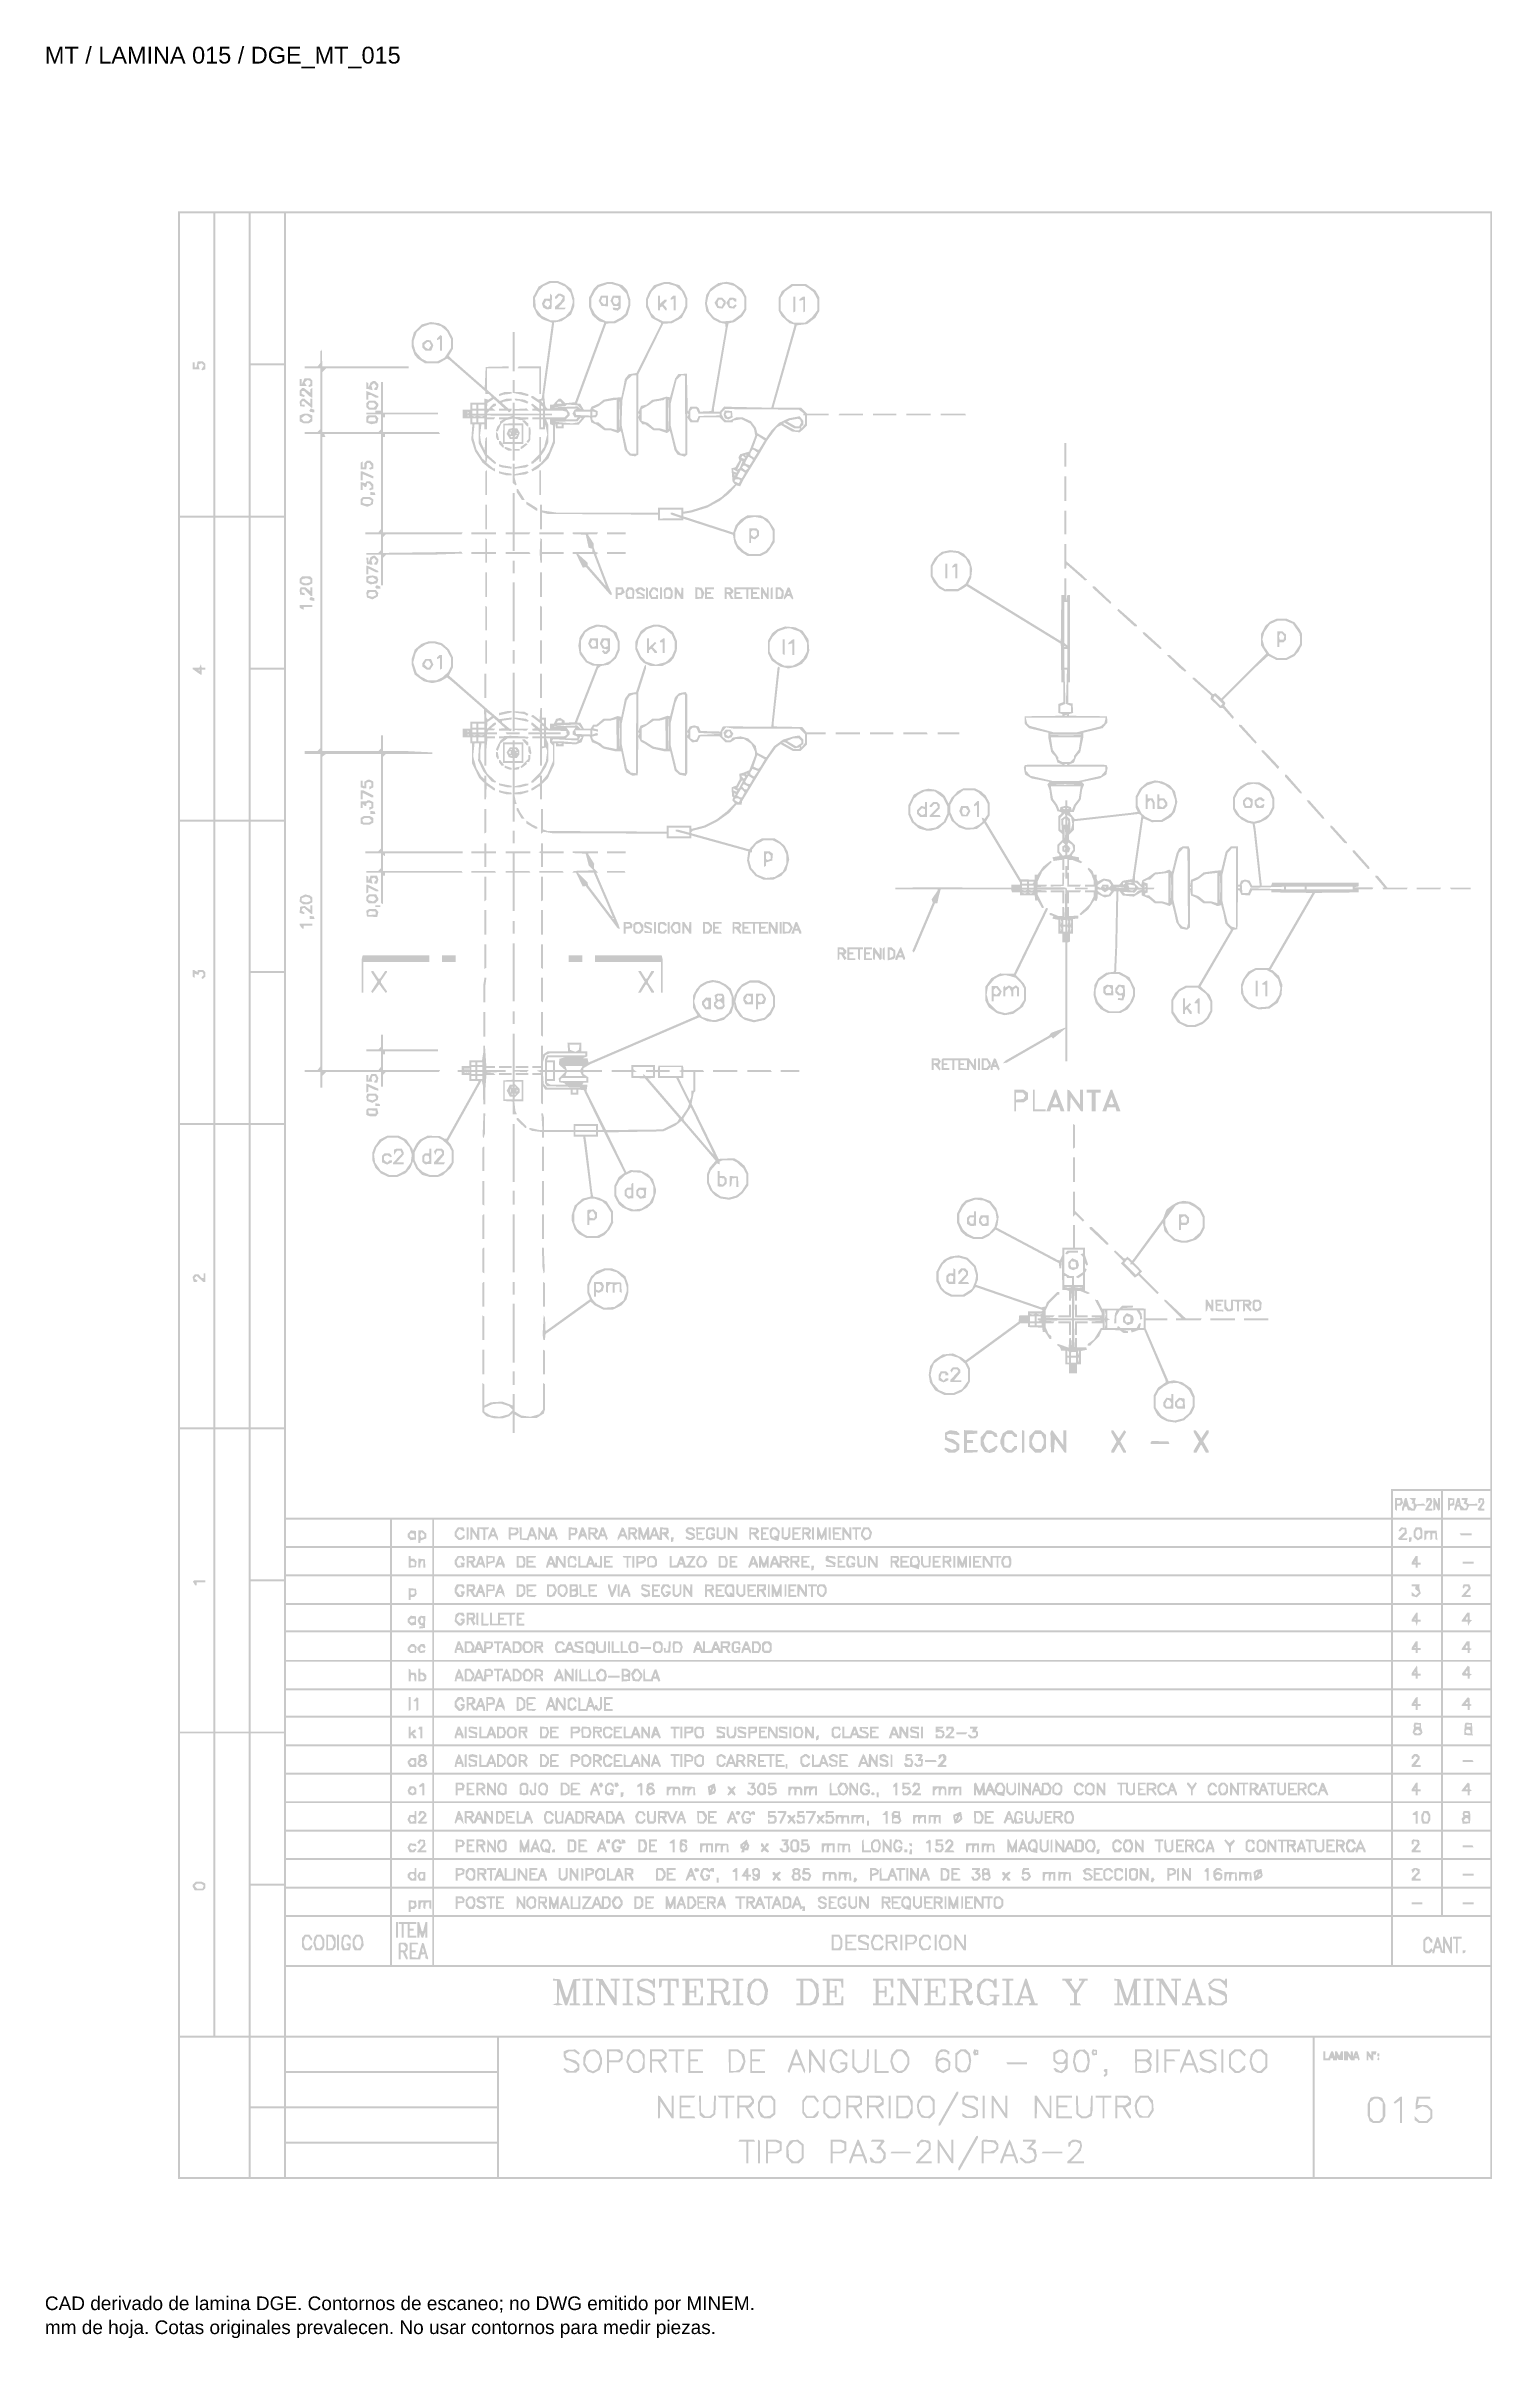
# Model space of a CAD drawing. Header units: millimetres. Extents: x 12 to 193, y 4 to 291.
import ezdxf

# ---------------------------------------------------------------- set-up
doc = ezdxf.new("R2010")
doc.units = ezdxf.units.MM
doc.layers.add('DGE_DATOS', color=7, linetype='Continuous', lineweight=0)
doc.layers.add('DGE_RELLENO', color=7, linetype='Continuous', lineweight=0)
doc.styles.add('DGE_ARIAL', font='arial.ttf')

msp = doc.modelspace()

# ---------------------------------------------------------------- texts
at = {"layer": 'DGE_DATOS', "style": 'DGE_ARIAL'}
for s, height, p in [('MT / LAMINA 015 / DGE_MT_015', 2.1, (12, 289.0389)), ('CAD derivado de lamina DGE. Contornos de escaneo; no DWG emitido por MINEM.', 1.7, (12, 8)), ('mm de hoja. Cotas originales prevalecen. No usar contornos para medir piezas.', 1.7, (12, 5))]:
    msp.add_text(s, height=height, dxfattribs=at).set_placement(p)

# ---------------------------------------------------------------- hatches: boundary and pattern name
at = {"layer": 'DGE_RELLENO'}
h = msp.add_hatch(color=7, dxfattribs=at)
h.paths.add_polyline_path([(28.6512, 147.4711), (28.6512, 24.3954), (110.8435, 24.3954), (193.0358, 24.3954), (193.0358, 147.4711), (193.0358, 270.5468), (110.8435, 270.5468), (28.6512, 270.5468)], flags=0)
h.paths.add_polyline_path([(33.0708, 251.3948), (33.0708, 232.4884), (30.9838, 232.4884), (28.8967, 232.4884), (28.8967, 251.3948), (28.8967, 270.3012), (30.9838, 270.3012), (33.0708, 270.3012)], flags=0)
h.paths.add_polyline_path([(37.4904, 251.3948), (37.4904, 232.4884), (35.4034, 232.4884), (33.3163, 232.4884), (33.3163, 251.3948), (33.3163, 270.3012), (35.4034, 270.3012), (37.4904, 270.3012)], flags=0)
h.paths.add_polyline_path([(41.91, 260.9094), (41.91, 251.5176), (39.823, 251.5176), (37.7359, 251.5176), (37.7359, 260.9094), (37.7359, 270.3012), (39.823, 270.3012), (41.91, 270.3012)], flags=0)
h.paths.add_polyline_path([(192.7902, 190.5015), (192.7902, 110.7019), (186.5905, 110.7019), (180.3908, 110.7019), (180.3908, 108.9217), (180.3908, 107.1416), (111.2732, 107.1416), (42.1555, 107.1416), (42.1555, 188.7214), (42.1555, 270.3012), (117.4729, 270.3012), (192.7902, 270.3012)], flags=0)
h.paths.add_polyline_path([(41.91, 241.8803), (41.91, 232.4884), (39.823, 232.4884), (37.7359, 232.4884), (37.7359, 241.8803), (37.7359, 251.2721), (39.823, 251.2721), (41.91, 251.2721)], flags=0)
h.paths.add_polyline_path([(33.0708, 213.3365), (33.0708, 194.4301), (30.9838, 194.4301), (28.8967, 194.4301), (28.8967, 213.3365), (28.8967, 232.2429), (30.9838, 232.2429), (33.0708, 232.2429)], flags=0)
h.paths.add_polyline_path([(37.4904, 213.3365), (37.4904, 194.4301), (35.4034, 194.4301), (33.3163, 194.4301), (33.3163, 213.3365), (33.3163, 232.2429), (35.4034, 232.2429), (37.4904, 232.2429)], flags=0)
h.paths.add_polyline_path([(41.91, 222.8511), (41.91, 213.4593), (39.823, 213.4593), (37.7359, 213.4593), (37.7359, 222.8511), (37.7359, 232.2429), (39.823, 232.2429), (41.91, 232.2429)], flags=0)
h.paths.add_polyline_path([(41.91, 203.8219), (41.91, 194.4301), (39.823, 194.4301), (37.7359, 194.4301), (37.7359, 203.8219), (37.7359, 213.2138), (39.823, 213.2138), (41.91, 213.2138)], flags=0)
h.paths.add_polyline_path([(33.0708, 175.3396), (33.0708, 156.4946), (30.9838, 156.4946), (28.8967, 156.4946), (28.8967, 175.3396), (28.8967, 194.1846), (30.9838, 194.1846), (33.0708, 194.1846)], flags=0)
h.paths.add_polyline_path([(37.4904, 175.3396), (37.4904, 156.4946), (35.4034, 156.4946), (33.3163, 156.4946), (33.3163, 175.3396), (33.3163, 194.1846), (35.4034, 194.1846), (37.4904, 194.1846)], flags=0)
h.paths.add_polyline_path([(41.91, 184.8542), (41.91, 175.5237), (39.823, 175.5237), (37.7359, 175.5237), (37.7359, 184.8542), (37.7359, 194.1846), (39.823, 194.1846), (41.91, 194.1846)], flags=0)
h.paths.add_polyline_path([(41.91, 165.8864), (41.91, 156.4946), (39.823, 156.4946), (37.7359, 156.4946), (37.7359, 165.8864), (37.7359, 175.2782), (39.823, 175.2782), (41.91, 175.2782)], flags=0)
h.paths.add_polyline_path([(33.0708, 137.3427), (33.0708, 118.4363), (30.9838, 118.4363), (28.8967, 118.4363), (28.8967, 137.3427), (28.8967, 156.2491), (30.9838, 156.2491), (33.0708, 156.2491)], flags=0)
h.paths.add_polyline_path([(37.4904, 137.3427), (37.4904, 118.4363), (35.4034, 118.4363), (33.3163, 118.4363), (33.3163, 137.3427), (33.3163, 156.2491), (35.4034, 156.2491), (37.4904, 156.2491)], flags=0)
h.paths.add_polyline_path([(41.91, 137.3427), (41.91, 118.4363), (39.823, 118.4363), (37.7359, 118.4363), (37.7359, 137.3427), (37.7359, 156.2491), (39.823, 156.2491), (41.91, 156.2491)], flags=0)
h.paths.add_polyline_path([(33.0708, 99.2844), (33.0708, 80.378), (30.9838, 80.378), (28.8967, 80.378), (28.8967, 99.2844), (28.8967, 118.1907), (30.9838, 118.1907), (33.0708, 118.1907)], flags=0)
h.paths.add_polyline_path([(37.4904, 99.2844), (37.4904, 80.378), (35.4034, 80.378), (33.3163, 80.378), (33.3163, 99.2844), (33.3163, 118.1907), (35.4034, 118.1907), (37.4904, 118.1907)], flags=0)
h.paths.add_polyline_path([(41.91, 108.7989), (41.91, 99.4071), (39.823, 99.4071), (37.7359, 99.4071), (37.7359, 108.7989), (37.7359, 118.1907), (39.823, 118.1907), (41.91, 118.1907)], flags=0)
h.paths.add_polyline_path([(186.6519, 108.7989), (186.6519, 107.1416), (183.6441, 107.1416), (180.6363, 107.1416), (180.6363, 108.7989), (180.6363, 110.4563), (183.6441, 110.4563), (186.6519, 110.4563)], flags=0)
h.paths.add_polyline_path([(192.7902, 108.7989), (192.7902, 107.1416), (189.8438, 107.1416), (186.8974, 107.1416), (186.8974, 108.7989), (186.8974, 110.4563), (189.8438, 110.4563), (192.7902, 110.4563)], flags=0)
h.paths.add_polyline_path([(55.1688, 105.2386), (55.1688, 103.5813), (48.6622, 103.5813), (42.1555, 103.5813), (42.1555, 105.2386), (42.1555, 106.896), (48.6622, 106.896), (55.1688, 106.896)], flags=0)
h.paths.add_polyline_path([(60.4478, 105.2386), (60.4478, 103.5813), (57.931, 103.5813), (55.4143, 103.5813), (55.4143, 105.2386), (55.4143, 106.896), (57.931, 106.896), (60.4478, 106.896)], flags=0)
h.paths.add_polyline_path([(180.3908, 105.2386), (180.3908, 103.5813), (120.542, 103.5813), (60.6933, 103.5813), (60.6933, 105.2386), (60.6933, 106.896), (120.542, 106.896), (180.3908, 106.896)], flags=0)
h.paths.add_polyline_path([(186.6519, 105.2386), (186.6519, 103.5813), (183.6441, 103.5813), (180.6363, 103.5813), (180.6363, 105.2386), (180.6363, 106.896), (183.6441, 106.896), (186.6519, 106.896)], flags=0)
h.paths.add_polyline_path([(192.7902, 105.2386), (192.7902, 103.5813), (189.8438, 103.5813), (186.8974, 103.5813), (186.8974, 105.2386), (186.8974, 106.896), (189.8438, 106.896), (192.7902, 106.896)], flags=0)
h.paths.add_polyline_path([(55.1688, 101.6784), (55.1688, 100.021), (48.6622, 100.021), (42.1555, 100.021), (42.1555, 101.6784), (42.1555, 103.3357), (48.6622, 103.3357), (55.1688, 103.3357)], flags=0)
h.paths.add_polyline_path([(60.4478, 101.6784), (60.4478, 100.021), (57.931, 100.021), (55.4143, 100.021), (55.4143, 101.6784), (55.4143, 103.3357), (57.931, 103.3357), (60.4478, 103.3357)], flags=0)
h.paths.add_polyline_path([(180.3908, 101.6784), (180.3908, 100.021), (120.542, 100.021), (60.6933, 100.021), (60.6933, 101.6784), (60.6933, 103.3357), (120.542, 103.3357), (180.3908, 103.3357)], flags=0)
h.paths.add_polyline_path([(186.6519, 101.6784), (186.6519, 100.021), (183.6441, 100.021), (180.6363, 100.021), (180.6363, 101.6784), (180.6363, 103.3357), (183.6441, 103.3357), (186.6519, 103.3357)], flags=0)
h.paths.add_polyline_path([(192.7902, 101.6784), (192.7902, 100.021), (189.8438, 100.021), (186.8974, 100.021), (186.8974, 101.6784), (186.8974, 103.3357), (189.8438, 103.3357), (192.7902, 103.3357)], flags=0)
h.paths.add_polyline_path([(55.1688, 98.1181), (55.1688, 96.4607), (48.6622, 96.4607), (42.1555, 96.4607), (42.1555, 98.1181), (42.1555, 99.7754), (48.6622, 99.7754), (55.1688, 99.7754)], flags=0)
h.paths.add_polyline_path([(60.4478, 98.1181), (60.4478, 96.4607), (57.931, 96.4607), (55.4143, 96.4607), (55.4143, 98.1181), (55.4143, 99.7754), (57.931, 99.7754), (60.4478, 99.7754)], flags=0)
h.paths.add_polyline_path([(180.3908, 98.1181), (180.3908, 96.4607), (120.542, 96.4607), (60.6933, 96.4607), (60.6933, 98.1181), (60.6933, 99.7754), (120.542, 99.7754), (180.3908, 99.7754)], flags=0)
h.paths.add_polyline_path([(186.6519, 98.1181), (186.6519, 96.4607), (183.6441, 96.4607), (180.6363, 96.4607), (180.6363, 98.1181), (180.6363, 99.7754), (183.6441, 99.7754), (186.6519, 99.7754)], flags=0)
h.paths.add_polyline_path([(192.7902, 98.1181), (192.7902, 96.4607), (189.8438, 96.4607), (186.8974, 96.4607), (186.8974, 98.1181), (186.8974, 99.7754), (189.8438, 99.7754), (192.7902, 99.7754)], flags=0)
h.paths.add_polyline_path([(41.91, 89.7698), (41.91, 80.378), (39.823, 80.378), (37.7359, 80.378), (37.7359, 89.7698), (37.7359, 99.1616), (39.823, 99.1616), (41.91, 99.1616)], flags=0)
h.paths.add_polyline_path([(55.1688, 94.6191), (55.1688, 93.0232), (48.6622, 93.0232), (42.1555, 93.0232), (42.1555, 94.6191), (42.1555, 96.2151), (48.6622, 96.2151), (55.1688, 96.2151)], flags=0)
h.paths.add_polyline_path([(60.4478, 94.6191), (60.4478, 93.0232), (57.931, 93.0232), (55.4143, 93.0232), (55.4143, 94.6191), (55.4143, 96.2151), (57.931, 96.2151), (60.4478, 96.2151)], flags=0)
h.paths.add_polyline_path([(180.3908, 94.6191), (180.3908, 93.0232), (120.542, 93.0232), (60.6933, 93.0232), (60.6933, 94.6191), (60.6933, 96.2151), (120.542, 96.2151), (180.3908, 96.2151)], flags=0)
h.paths.add_polyline_path([(186.6519, 94.6191), (186.6519, 93.0232), (183.6441, 93.0232), (180.6363, 93.0232), (180.6363, 94.6191), (180.6363, 96.2151), (183.6441, 96.2151), (186.6519, 96.2151)], flags=0)
h.paths.add_polyline_path([(192.7902, 94.6191), (192.7902, 93.0232), (189.8438, 93.0232), (186.8974, 93.0232), (186.8974, 94.6191), (186.8974, 96.2151), (189.8438, 96.2151), (192.7902, 96.2151)], flags=0)
h.paths.add_polyline_path([(55.1688, 91.0589), (55.1688, 89.3401), (48.6622, 89.3401), (42.1555, 89.3401), (42.1555, 91.0589), (42.1555, 92.7776), (48.6622, 92.7776), (55.1688, 92.7776)], flags=0)
h.paths.add_polyline_path([(60.4478, 91.0589), (60.4478, 89.3401), (57.931, 89.3401), (55.4143, 89.3401), (55.4143, 91.0589), (55.4143, 92.7776), (57.931, 92.7776), (60.4478, 92.7776)], flags=0)
h.paths.add_polyline_path([(180.3908, 91.0589), (180.3908, 89.3401), (120.542, 89.3401), (60.6933, 89.3401), (60.6933, 91.0589), (60.6933, 92.7776), (120.542, 92.7776), (180.3908, 92.7776)], flags=0)
h.paths.add_polyline_path([(186.6519, 91.0589), (186.6519, 89.3401), (183.6441, 89.3401), (180.6363, 89.3401), (180.6363, 91.0589), (180.6363, 92.7776), (183.6441, 92.7776), (186.6519, 92.7776)], flags=0)
h.paths.add_polyline_path([(192.7902, 91.0589), (192.7902, 89.3401), (189.8438, 89.3401), (186.8974, 89.3401), (186.8974, 91.0589), (186.8974, 92.7776), (189.8438, 92.7776), (192.7902, 92.7776)], flags=0)
h.paths.add_polyline_path([(55.1688, 87.4372), (55.1688, 85.7798), (48.6622, 85.7798), (42.1555, 85.7798), (42.1555, 87.4372), (42.1555, 89.0946), (48.6622, 89.0946), (55.1688, 89.0946)], flags=0)
h.paths.add_polyline_path([(60.4478, 87.4372), (60.4478, 85.7798), (57.931, 85.7798), (55.4143, 85.7798), (55.4143, 87.4372), (55.4143, 89.0946), (57.931, 89.0946), (60.4478, 89.0946)], flags=0)
h.paths.add_polyline_path([(180.3908, 87.4372), (180.3908, 85.7798), (120.542, 85.7798), (60.6933, 85.7798), (60.6933, 87.4372), (60.6933, 89.0946), (120.542, 89.0946), (180.3908, 89.0946)], flags=0)
h.paths.add_polyline_path([(186.6519, 87.4372), (186.6519, 85.7798), (183.6441, 85.7798), (180.6363, 85.7798), (180.6363, 87.4372), (180.6363, 89.0946), (183.6441, 89.0946), (186.6519, 89.0946)], flags=0)
h.paths.add_polyline_path([(192.7902, 87.4372), (192.7902, 85.7798), (189.8438, 85.7798), (186.8974, 85.7798), (186.8974, 87.4372), (186.8974, 89.0946), (189.8438, 89.0946), (192.7902, 89.0946)], flags=0)
h.paths.add_polyline_path([(55.1688, 83.9383), (55.1688, 82.3423), (48.6622, 82.3423), (42.1555, 82.3423), (42.1555, 83.9383), (42.1555, 85.5343), (48.6622, 85.5343), (55.1688, 85.5343)], flags=0)
h.paths.add_polyline_path([(60.4478, 83.9383), (60.4478, 82.3423), (57.931, 82.3423), (55.4143, 82.3423), (55.4143, 83.9383), (55.4143, 85.5343), (57.931, 85.5343), (60.4478, 85.5343)], flags=0)
h.paths.add_polyline_path([(180.3908, 83.9383), (180.3908, 82.3423), (120.542, 82.3423), (60.6933, 82.3423), (60.6933, 83.9383), (60.6933, 85.5343), (120.542, 85.5343), (180.3908, 85.5343)], flags=0)
h.paths.add_polyline_path([(186.6519, 83.9383), (186.6519, 82.3423), (183.6441, 82.3423), (180.6363, 82.3423), (180.6363, 83.9383), (180.6363, 85.5343), (183.6441, 85.5343), (186.6519, 85.5343)], flags=0)
h.paths.add_polyline_path([(192.7902, 83.9383), (192.7902, 82.3423), (189.8438, 82.3423), (186.8974, 82.3423), (186.8974, 83.9383), (186.8974, 85.5343), (189.8438, 85.5343), (192.7902, 85.5343)], flags=0)
h.paths.add_polyline_path([(55.1688, 80.4394), (55.1688, 78.782), (48.6622, 78.782), (42.1555, 78.782), (42.1555, 80.4394), (42.1555, 82.0967), (48.6622, 82.0967), (55.1688, 82.0967)], flags=0)
h.paths.add_polyline_path([(60.4478, 80.4394), (60.4478, 78.782), (57.931, 78.782), (55.4143, 78.782), (55.4143, 80.4394), (55.4143, 82.0967), (57.931, 82.0967), (60.4478, 82.0967)], flags=0)
h.paths.add_polyline_path([(180.3908, 80.4394), (180.3908, 78.782), (120.542, 78.782), (60.6933, 78.782), (60.6933, 80.4394), (60.6933, 82.0967), (120.542, 82.0967), (180.3908, 82.0967)], flags=0)
h.paths.add_polyline_path([(186.6519, 80.4394), (186.6519, 78.782), (183.6441, 78.782), (180.6363, 78.782), (180.6363, 80.4394), (180.6363, 82.0967), (183.6441, 82.0967), (186.6519, 82.0967)], flags=0)
h.paths.add_polyline_path([(192.7902, 80.4394), (192.7902, 78.782), (189.8438, 78.782), (186.8974, 78.782), (186.8974, 80.4394), (186.8974, 82.0967), (189.8438, 82.0967), (192.7902, 82.0967)], flags=0)
h.paths.add_polyline_path([(33.0708, 61.2261), (33.0708, 42.3197), (30.9838, 42.3197), (28.8967, 42.3197), (28.8967, 61.2261), (28.8967, 80.1324), (30.9838, 80.1324), (33.0708, 80.1324)], flags=0)
h.paths.add_polyline_path([(37.4904, 61.2261), (37.4904, 42.3197), (35.4034, 42.3197), (33.3163, 42.3197), (33.3163, 61.2261), (33.3163, 80.1324), (35.4034, 80.1324), (37.4904, 80.1324)], flags=0)
h.paths.add_polyline_path([(41.91, 70.7406), (41.91, 61.3488), (39.823, 61.3488), (37.7359, 61.3488), (37.7359, 70.7406), (37.7359, 80.1324), (39.823, 80.1324), (41.91, 80.1324)], flags=0)
h.paths.add_polyline_path([(55.1688, 76.8791), (55.1688, 75.2217), (48.6622, 75.2217), (42.1555, 75.2217), (42.1555, 76.8791), (42.1555, 78.5364), (48.6622, 78.5364), (55.1688, 78.5364)], flags=0)
h.paths.add_polyline_path([(60.4478, 76.8791), (60.4478, 75.2217), (57.931, 75.2217), (55.4143, 75.2217), (55.4143, 76.8791), (55.4143, 78.5364), (57.931, 78.5364), (60.4478, 78.5364)], flags=0)
h.paths.add_polyline_path([(180.3908, 76.8791), (180.3908, 75.2217), (120.542, 75.2217), (60.6933, 75.2217), (60.6933, 76.8791), (60.6933, 78.5364), (120.542, 78.5364), (180.3908, 78.5364)], flags=0)
h.paths.add_polyline_path([(186.6519, 76.8791), (186.6519, 75.2217), (183.6441, 75.2217), (180.6363, 75.2217), (180.6363, 76.8791), (180.6363, 78.5364), (183.6441, 78.5364), (186.6519, 78.5364)], flags=0)
h.paths.add_polyline_path([(192.7902, 76.8791), (192.7902, 75.2217), (189.8438, 75.2217), (186.8974, 75.2217), (186.8974, 76.8791), (186.8974, 78.5364), (189.8438, 78.5364), (192.7902, 78.5364)], flags=0)
h.paths.add_polyline_path([(55.1688, 73.3188), (55.1688, 71.6614), (48.6622, 71.6614), (42.1555, 71.6614), (42.1555, 73.3188), (42.1555, 74.9761), (48.6622, 74.9761), (55.1688, 74.9761)], flags=0)
h.paths.add_polyline_path([(60.4478, 73.3188), (60.4478, 71.6614), (57.931, 71.6614), (55.4143, 71.6614), (55.4143, 73.3188), (55.4143, 74.9761), (57.931, 74.9761), (60.4478, 74.9761)], flags=0)
h.paths.add_polyline_path([(180.3908, 73.3188), (180.3908, 71.6614), (120.542, 71.6614), (60.6933, 71.6614), (60.6933, 73.3188), (60.6933, 74.9761), (120.542, 74.9761), (180.3908, 74.9761)], flags=0)
h.paths.add_polyline_path([(186.6519, 73.3188), (186.6519, 71.6614), (183.6441, 71.6614), (180.6363, 71.6614), (180.6363, 73.3188), (180.6363, 74.9761), (183.6441, 74.9761), (186.6519, 74.9761)], flags=0)
h.paths.add_polyline_path([(192.7902, 73.3188), (192.7902, 71.6614), (189.8438, 71.6614), (186.8974, 71.6614), (186.8974, 73.3188), (186.8974, 74.9761), (189.8438, 74.9761), (192.7902, 74.9761)], flags=0)
h.paths.add_polyline_path([(55.1688, 69.7585), (55.1688, 68.1011), (48.6622, 68.1011), (42.1555, 68.1011), (42.1555, 69.7585), (42.1555, 71.4159), (48.6622, 71.4159), (55.1688, 71.4159)], flags=0)
h.paths.add_polyline_path([(60.4478, 69.7585), (60.4478, 68.1011), (57.931, 68.1011), (55.4143, 68.1011), (55.4143, 69.7585), (55.4143, 71.4159), (57.931, 71.4159), (60.4478, 71.4159)], flags=0)
h.paths.add_polyline_path([(180.3908, 69.7585), (180.3908, 68.1011), (120.542, 68.1011), (60.6933, 68.1011), (60.6933, 69.7585), (60.6933, 71.4159), (120.542, 71.4159), (180.3908, 71.4159)], flags=0)
h.paths.add_polyline_path([(186.6519, 69.7585), (186.6519, 68.1011), (183.6441, 68.1011), (180.6363, 68.1011), (180.6363, 69.7585), (180.6363, 71.4159), (183.6441, 71.4159), (186.6519, 71.4159)], flags=0)
h.paths.add_polyline_path([(192.7902, 69.7585), (192.7902, 68.1011), (189.8438, 68.1011), (186.8974, 68.1011), (186.8974, 69.7585), (186.8974, 71.4159), (189.8438, 71.4159), (192.7902, 71.4159)], flags=0)
h.paths.add_polyline_path([(55.1688, 66.1982), (55.1688, 64.5408), (48.6622, 64.5408), (42.1555, 64.5408), (42.1555, 66.1982), (42.1555, 67.8556), (48.6622, 67.8556), (55.1688, 67.8556)], flags=0)
h.paths.add_polyline_path([(60.4478, 66.1982), (60.4478, 64.5408), (57.931, 64.5408), (55.4143, 64.5408), (55.4143, 66.1982), (55.4143, 67.8556), (57.931, 67.8556), (60.4478, 67.8556)], flags=0)
h.paths.add_polyline_path([(180.3908, 66.1982), (180.3908, 64.5408), (120.542, 64.5408), (60.6933, 64.5408), (60.6933, 66.1982), (60.6933, 67.8556), (120.542, 67.8556), (180.3908, 67.8556)], flags=0)
h.paths.add_polyline_path([(186.6519, 66.1982), (186.6519, 64.5408), (183.6441, 64.5408), (180.6363, 64.5408), (180.6363, 66.1982), (180.6363, 67.8556), (183.6441, 67.8556), (186.6519, 67.8556)], flags=0)
h.paths.add_polyline_path([(192.7902, 66.1982), (192.7902, 64.5408), (189.8438, 64.5408), (186.8974, 64.5408), (186.8974, 66.1982), (186.8974, 67.8556), (189.8438, 67.8556), (192.7902, 67.8556)], flags=0)
h.paths.add_polyline_path([(55.1688, 62.6379), (55.1688, 60.9805), (48.6622, 60.9805), (42.1555, 60.9805), (42.1555, 62.6379), (42.1555, 64.2953), (48.6622, 64.2953), (55.1688, 64.2953)], flags=0)
h.paths.add_polyline_path([(60.4478, 62.6379), (60.4478, 60.9805), (57.931, 60.9805), (55.4143, 60.9805), (55.4143, 62.6379), (55.4143, 64.2953), (57.931, 64.2953), (60.4478, 64.2953)], flags=0)
h.paths.add_polyline_path([(180.3908, 62.6379), (180.3908, 60.9805), (120.542, 60.9805), (60.6933, 60.9805), (60.6933, 62.6379), (60.6933, 64.2953), (120.542, 64.2953), (180.3908, 64.2953)], flags=0)
h.paths.add_polyline_path([(186.6519, 62.6379), (186.6519, 60.9805), (183.6441, 60.9805), (180.6363, 60.9805), (180.6363, 62.6379), (180.6363, 64.2953), (183.6441, 64.2953), (186.6519, 64.2953)], flags=0)
h.paths.add_polyline_path([(192.7902, 62.6379), (192.7902, 60.9805), (189.8438, 60.9805), (186.8974, 60.9805), (186.8974, 62.6379), (186.8974, 64.2953), (189.8438, 64.2953), (192.7902, 64.2953)], flags=0)
h.paths.add_polyline_path([(41.91, 51.7115), (41.91, 42.3197), (39.823, 42.3197), (37.7359, 42.3197), (37.7359, 51.7115), (37.7359, 61.1033), (39.823, 61.1033), (41.91, 61.1033)], flags=0)
h.paths.add_polyline_path([(55.1688, 59.0776), (55.1688, 57.4202), (48.6622, 57.4202), (42.1555, 57.4202), (42.1555, 59.0776), (42.1555, 60.735), (48.6622, 60.735), (55.1688, 60.735)], flags=0)
h.paths.add_polyline_path([(60.4478, 59.0776), (60.4478, 57.4202), (57.931, 57.4202), (55.4143, 57.4202), (55.4143, 59.0776), (55.4143, 60.735), (57.931, 60.735), (60.4478, 60.735)], flags=0)
h.paths.add_polyline_path([(180.3908, 59.0776), (180.3908, 57.4202), (120.542, 57.4202), (60.6933, 57.4202), (60.6933, 59.0776), (60.6933, 60.735), (120.542, 60.735), (180.3908, 60.735)], flags=0)
h.paths.add_polyline_path([(186.6519, 59.0776), (186.6519, 57.4202), (183.6441, 57.4202), (180.6363, 57.4202), (180.6363, 59.0776), (180.6363, 60.735), (183.6441, 60.735), (186.6519, 60.735)], flags=0)
h.paths.add_polyline_path([(192.7902, 59.0776), (192.7902, 57.4202), (189.8438, 57.4202), (186.8974, 57.4202), (186.8974, 59.0776), (186.8974, 60.735), (189.8438, 60.735), (192.7902, 60.735)], flags=0)
h.paths.add_polyline_path([(55.1688, 54.1668), (55.1688, 51.159), (48.6622, 51.159), (42.1555, 51.159), (42.1555, 54.1668), (42.1555, 57.1747), (48.6622, 57.1747), (55.1688, 57.1747)], flags=0)
h.paths.add_polyline_path([(60.4478, 54.1668), (60.4478, 51.159), (57.931, 51.159), (55.4143, 51.159), (55.4143, 54.1668), (55.4143, 57.1747), (57.931, 57.1747), (60.4478, 57.1747)], flags=0)
h.paths.add_polyline_path([(180.3908, 54.1668), (180.3908, 51.159), (120.542, 51.159), (60.6933, 51.159), (60.6933, 54.1668), (60.6933, 57.1747), (120.542, 57.1747), (180.3908, 57.1747)], flags=0)
h.paths.add_polyline_path([(192.7902, 54.1668), (192.7902, 51.159), (186.7133, 51.159), (180.6363, 51.159), (180.6363, 54.1668), (180.6363, 57.1747), (186.7133, 57.1747), (192.7902, 57.1747)], flags=0)
h.paths.add_polyline_path([(192.7902, 46.6166), (192.7902, 42.3197), (117.4729, 42.3197), (42.1555, 42.3197), (42.1555, 46.6166), (42.1555, 50.9135), (117.4729, 50.9135), (192.7902, 50.9135)], flags=0)
h.paths.add_polyline_path([(37.4904, 33.3575), (37.4904, 24.641), (33.1936, 24.641), (28.8967, 24.641), (28.8967, 33.3575), (28.8967, 42.0741), (33.1936, 42.0741), (37.4904, 42.0741)], flags=0)
h.paths.add_polyline_path([(41.91, 37.7772), (41.91, 33.4803), (39.823, 33.4803), (37.7359, 33.4803), (37.7359, 37.7772), (37.7359, 42.0741), (39.823, 42.0741), (41.91, 42.0741)], flags=0)
h.paths.add_polyline_path([(68.5504, 39.9871), (68.5504, 37.9), (55.3529, 37.9), (42.1555, 37.9), (42.1555, 39.9871), (42.1555, 42.0741), (55.3529, 42.0741), (68.5504, 42.0741)], flags=0)
h.paths.add_polyline_path([(170.5695, 33.3575), (170.5695, 24.641), (119.6827, 24.641), (68.7959, 24.641), (68.7959, 33.3575), (68.7959, 42.0741), (119.6827, 42.0741), (170.5695, 42.0741)], flags=0)
h.paths.add_polyline_path([(192.7902, 33.3575), (192.7902, 24.641), (181.8026, 24.641), (170.815, 24.641), (170.815, 33.3575), (170.815, 42.0741), (181.8026, 42.0741), (192.7902, 42.0741)], flags=0)
h.paths.add_polyline_path([(68.5504, 35.5674), (68.5504, 33.4803), (55.3529, 33.4803), (42.1555, 33.4803), (42.1555, 35.5674), (42.1555, 37.6545), (55.3529, 37.6545), (68.5504, 37.6545)], flags=0)
h.paths.add_polyline_path([(41.91, 28.9379), (41.91, 24.641), (39.823, 24.641), (37.7359, 24.641), (37.7359, 28.9379), (37.7359, 33.2348), (39.823, 33.2348), (41.91, 33.2348)], flags=0)
h.paths.add_polyline_path([(68.5504, 31.1477), (68.5504, 29.0606), (55.3529, 29.0606), (42.1555, 29.0606), (42.1555, 31.1477), (42.1555, 33.2348), (55.3529, 33.2348), (68.5504, 33.2348)], flags=0)
h.paths.add_polyline_path([(68.5504, 26.728), (68.5504, 24.641), (55.3529, 24.641), (42.1555, 24.641), (42.1555, 26.728), (42.1555, 28.8151), (55.3529, 28.8151), (68.5504, 28.8151)], flags=0)
h.paths.add_polyline_path([(31.0267, 251.3948), (30.9531, 251.0265), (30.8457, 251.0265), (30.7382, 251.0265), (30.7382, 251.3334), (30.7382, 251.6404), (30.6155, 251.6404), (30.4927, 251.6404), (30.4927, 251.2107), (30.4927, 250.781), (30.9247, 250.781), (31.3567, 250.781), (31.28, 251.0868), (31.2033, 251.3925), (31.4087, 251.4714), (31.6141, 251.5502), (31.7562, 251.4081), (31.8984, 251.2659), (31.7395, 251.0115), (31.5806, 250.7571), (31.6329, 250.7048), (31.6852, 250.6524), (31.8869, 250.7298), (32.0887, 250.8073), (32.0887, 251.1379), (32.0887, 251.4685), (31.9413, 251.6158), (31.794, 251.7631), (31.4472, 251.7631), (31.1004, 251.7631)], flags=0)
h.paths.add_polyline_path([(74.4345, 261.4926), (73.7679, 261.1549), (73.4162, 260.4985), (73.0644, 259.8421), (73.0644, 259.2468), (73.0644, 258.6515), (73.3348, 258.0928), (73.6052, 257.5342), (73.9199, 257.2867), (74.2346, 257.0392), (74.8404, 256.8258), (75.4463, 256.6125), (75.3905, 256.2442), (75.3348, 255.8759), (74.7407, 251.4946), (74.1467, 247.1132), (73.9382, 247.0587), (73.7297, 247.0042), (73.3805, 247.2344), (73.0313, 247.4646), (72.9393, 247.4654), (72.8472, 247.4662), (72.8472, 247.3452), (72.8472, 247.2242), (73.3383, 246.8992), (73.8293, 246.5742), (73.8293, 246.216), (73.8293, 245.8577), (73.3963, 246.188), (72.9633, 246.5183), (72.8855, 246.4406), (72.8078, 246.3628), (73.0307, 246.1165), (73.2536, 245.8702), (73.1118, 245.8702), (72.97, 245.8702), (72.97, 245.7475), (72.97, 245.6247), (73.2055, 245.6247), (73.441, 245.6247), (73.6351, 245.5502), (73.8293, 245.4757), (73.8293, 245.366), (73.8293, 245.2564), (72.2947, 245.2564), (70.7602, 245.2564), (70.7602, 245.4405), (70.7602, 245.6247), (71.6441, 245.6247), (72.528, 245.6247), (72.3937, 245.759), (72.2594, 245.8934), (71.5095, 245.8511), (70.7597, 245.8089), (70.7599, 246.2079), (70.7602, 246.6069), (70.6374, 246.6069), (70.5146, 246.6069), (70.5146, 245.9316), (70.5146, 245.2564), (68.9036, 245.2564), (67.2926, 245.2564), (67.4455, 245.4405), (67.5983, 245.6247), (67.9823, 245.6286), (68.3662, 245.6325), (68.1412, 245.803), (67.9163, 245.9735), (68.1719, 246.1104), (68.4276, 246.2472), (68.4276, 246.3656), (68.4276, 246.4841), (68.2648, 246.4841), (68.1021, 246.4841), (67.8138, 246.1772), (67.5254, 245.8702), (67.4241, 245.8702), (67.3227, 245.8702), (67.3242, 246.2079), (67.3257, 246.5455), (67.7397, 246.8135), (68.1536, 247.0815), (68.8124, 246.4815), (69.4711, 245.8814), (69.1335, 245.8758), (68.7959, 245.8702), (68.7959, 245.7475), (68.7959, 245.6247), (69.3411, 245.6247), (69.8863, 245.6247), (69.9659, 245.496), (70.0454, 245.3672), (70.2186, 245.511), (70.3919, 245.6548), (70.3919, 245.7625), (70.3919, 245.8702), (70.1932, 245.8702), (69.9946, 245.8702), (69.5817, 246.2327), (69.1689, 246.5952), (69.2703, 246.6579), (69.3718, 246.7206), (69.8818, 246.8022), (70.3919, 246.8838), (70.3919, 246.9908), (70.3919, 247.0979), (70.0419, 247.0979), (69.6919, 247.0979), (69.3029, 246.9623), (68.9138, 246.8267), (68.1183, 247.5251), (67.3227, 248.2236), (67.3227, 249.5637), (67.3227, 250.9038), (68.6731, 250.9038), (70.0236, 250.9038), (70.0236, 251.0304), (70.0236, 251.1571), (68.5811, 251.1225), (67.1385, 251.0879), (67.0772, 249.7773), (67.0158, 248.4668), (64.9901, 250.244), (62.9645, 252.0212), (62.7421, 252.2407), (62.5198, 252.4602), (62.7904, 252.9189), (63.0609, 253.3775), (63.0609, 254.014), (63.0609, 254.6506), (62.8007, 255.1405), (62.5404, 255.6304), (62.3154, 255.8914), (62.0904, 256.1524), (61.7009, 256.3538), (61.3114, 256.5552), (60.7862, 256.6272), (60.2611, 256.6992), (59.712, 256.5513), (59.1629, 256.4035), (58.6532, 255.8938), (58.1435, 255.384), (58.0073, 254.8933), (57.871, 254.4027), (57.8704, 254.0191), (57.8697, 253.6355), (58.057, 253.1044), (58.2444, 252.5733), (58.456, 252.3365), (58.6676, 252.0996), (59.1256, 251.8086), (59.5835, 251.5176), (60.4146, 251.5191), (61.2457, 251.5206), (61.7792, 251.8255), (62.3127, 252.1305), (62.465, 252.0389), (62.6172, 251.9473), (64.8472, 249.9926), (67.0772, 248.0379), (67.0772, 247.8748), (67.0772, 247.7118), (67.3037, 247.7118), (67.5302, 247.7118), (67.7284, 247.4927), (67.9267, 247.2736), (67.7002, 247.1322), (67.4738, 246.9907), (67.2141, 247.0587), (66.9544, 247.1266), (66.9544, 246.8667), (66.9544, 246.6069), (66.095, 246.6069), (65.2357, 246.6069), (65.2357, 246.1772), (65.2357, 245.7475), (64.7446, 245.7475), (64.2535, 245.7475), (64.2535, 245.195), (64.2535, 244.6426), (64.7446, 244.6426), (65.2357, 244.6426), (65.2357, 244.2742), (65.2357, 243.9059), (65.3546, 243.9059), (65.4735, 243.9059), (65.4048, 242.9545), (65.336, 242.003), (65.5743, 241.2536), (65.8126, 240.5042), (66.274, 239.8091), (66.7354, 239.114), (67.1434, 238.7784), (67.5514, 238.4427), (67.9281, 238.2209), (68.3048, 237.9992), (68.3048, 238.1903), (68.3048, 238.3813), (68.21, 238.3813), (68.1152, 238.3813), (67.6738, 238.7453), (67.2323, 239.1092), (67.2918, 239.4206), (67.3514, 239.7321), (67.771, 239.3636), (68.1906, 238.9952), (68.3091, 238.9952), (68.4276, 238.9952), (68.4276, 239.0718), (68.4276, 239.1484), (67.8751, 239.6347), (67.3227, 240.121), (67.3227, 241.24), (67.3227, 242.3591), (67.2067, 242.2424), (67.0906, 242.1258), (67.0506, 241.3892), (67.0106, 240.6526), (66.7832, 241.1436), (66.5557, 241.6347), (66.4944, 242.0873), (66.4331, 242.5399), (66.5184, 243.2229), (66.6038, 243.9059), (66.7791, 243.9059), (66.9544, 243.9059), (66.9544, 243.599), (66.9544, 243.2921), (67.1385, 243.2921), (67.3227, 243.2921), (67.3227, 243.9059), (67.3227, 244.5198), (67.7451, 244.5198), (68.1676, 244.5198), (68.2434, 244.6426), (68.3193, 244.7653), (67.821, 244.7653), (67.3227, 244.7653), (67.3227, 244.8881), (67.3227, 245.0109), (68.9494, 244.9986), (70.576, 244.9864), (70.2691, 244.8881), (69.9622, 244.7898), (69.379, 244.7776), (68.7959, 244.7653), (68.7959, 244.6426), (68.7959, 244.5198), (69.0721, 244.516), (69.3483, 244.5123), (69.1335, 244.3872), (68.9187, 244.262), (68.9187, 244.1244), (68.9187, 243.9867), (68.749, 243.7928), (68.5794, 243.599), (68.4952, 243.3228), (68.4111, 243.0466), (68.5425, 243.0466), (68.6739, 243.0466), (68.8739, 243.5082), (69.0739, 243.9699), (69.3782, 244.1995), (69.6825, 244.429), (70.0986, 244.5229), (70.5146, 244.6167), (70.5146, 244.3294), (70.5146, 244.0422), (69.9315, 244.0047), (69.3483, 243.9673), (69.3134, 242.7089), (69.2784, 241.4506), (69.8965, 241.4506), (70.5146, 241.4506), (70.5146, 240.407), (70.5146, 239.3635), (70.6374, 239.3635), (70.7602, 239.3635), (70.7602, 239.9773), (70.7602, 240.5912), (71.0671, 240.5912), (71.374, 240.5912), (71.374, 240.714), (71.374, 240.8367), (71.0671, 240.8367), (70.7602, 240.8367), (70.7602, 241.1436), (70.7602, 241.4506), (71.3126, 241.4506), (71.8651, 241.4506), (71.8651, 242.7396), (71.8651, 244.0287), (71.3126, 244.0287), (70.7602, 244.0287), (70.7602, 244.3271), (70.7602, 244.6254), (71.1211, 244.5219), (71.482, 244.4184), (71.9804, 244.4853), (72.4789, 244.5521), (72.4789, 244.6587), (72.4789, 244.7653), (71.8344, 244.7872), (71.1898, 244.8091), (70.975, 244.8082), (70.7602, 244.8072), (70.7602, 244.909), (70.7602, 245.0109), (72.2947, 245.0109), (73.8293, 245.0109), (73.8293, 244.8881), (73.8293, 244.7653), (73.3996, 244.7653), (72.97, 244.7653), (72.97, 244.6426), (72.97, 244.5198), (73.3996, 244.5198), (73.8293, 244.5198), (73.8293, 243.9059), (73.8293, 243.2921), (74.1976, 243.2921), (74.5659, 243.2921), (74.5805, 243.6297), (74.5951, 243.9673), (74.7159, 243.3024), (74.8367, 242.6375), (74.6437, 241.8553), (74.4506, 241.073), (74.2627, 240.8048), (74.0749, 240.5365), (74.0749, 241.4232), (74.0749, 242.3099), (73.9521, 242.3099), (73.8293, 242.3099), (73.8293, 241.2299), (73.8293, 240.1499), (73.3383, 239.6704), (72.8472, 239.1909), (72.8472, 239.093), (72.8472, 238.9952), (72.9605, 238.9952), (73.0739, 238.9952), (73.4516, 239.313), (73.8293, 239.6309), (73.8293, 239.4358), (73.8293, 239.2407), (73.9521, 239.2407), (74.0749, 239.2407), (74.0749, 239.6208), (74.0749, 240.0008), (74.3064, 240.3267), (74.5378, 240.6526), (74.7541, 241.1436), (74.9704, 241.6347), (74.9712, 242.7396), (74.9721, 243.8446), (74.8334, 244.1822), (74.6948, 244.5198), (74.9373, 244.5198), (75.1798, 244.5198), (75.1798, 244.226), (75.1798, 243.9322), (75.3639, 243.8615), (75.5481, 243.7909), (75.548, 242.7742), (75.5479, 241.7575), (75.3068, 241.1231), (75.0657, 240.4886), (74.8465, 240.1315), (74.6273, 239.7745), (74.3203, 239.4118), (74.0133, 239.0491), (73.4277, 238.6462), (72.8421, 238.2433), (72.9145, 238.1262), (72.9869, 238.0091), (73.3747, 238.2259), (73.7624, 238.4427), (74.3861, 239.0566), (75.0097, 239.6704), (75.4016, 240.6133), (75.7936, 241.5563), (75.8103, 242.7618), (75.827, 243.9673), (75.8802, 243.6911), (75.9334, 243.4149), (76.416, 243.4149), (76.8985, 243.4149), (76.8985, 243.6297), (76.8985, 243.8446), (77.8333, 243.8446), (78.7681, 243.8446), (79.166, 244.3049), (79.564, 244.7653), (79.8753, 244.7653), (80.1866, 244.7653), (80.2647, 244.4542), (80.3427, 244.1431), (80.677, 243.9962), (81.0112, 243.8494), (81.49, 243.5093), (81.9688, 243.1693), (82.3493, 243.1639), (82.7299, 243.1585), (83.2154, 242.9856), (83.7009, 242.8127), (83.849, 242.9356), (83.9971, 243.0585), (84.0573, 242.9604), (84.1175, 242.8624), (84.3333, 241.7744), (84.5491, 240.6863), (84.8356, 240.3459), (85.122, 240.0055), (85.4848, 239.9522), (85.8476, 239.899), (86.0382, 240.0056), (86.2288, 240.1123), (86.2385, 242.4081), (86.2481, 244.7039), (86.3159, 244.5198), (86.3836, 244.3356), (86.5707, 244.1208), (86.7579, 243.9059), (86.9241, 243.9059), (87.0903, 243.9059), (87.5987, 243.5376), (88.1071, 243.1693), (88.4415, 243.1693), (88.776, 243.1693), (89.2998, 242.9845), (89.8236, 242.7997), (89.989, 242.937), (90.1544, 243.0742), (90.215, 242.9069), (90.2757, 242.7396), (90.5172, 241.7147), (90.7587, 240.6898), (90.9479, 240.4011), (91.1371, 240.1123), (91.5905, 239.9871), (92.0439, 239.8619), (92.2055, 239.996), (92.3671, 240.1302), (92.3735, 242.4171), (92.38, 244.7039), (92.5727, 244.4277), (92.7653, 244.1515), (93.2445, 244.1515), (93.7236, 244.1515), (93.8403, 244.4584), (93.957, 244.7653), (95.1821, 244.7653), (96.4072, 244.7653), (96.7142, 244.4584), (97.0211, 244.1515), (97.5105, 244.1515), (97.9999, 244.1515), (98.0691, 244.2636), (98.1384, 244.3756), (98.6291, 244.4585), (99.1198, 244.5414), (99.6711, 244.2745), (100.2225, 244.0076), (100.4583, 243.6764), (100.6941, 243.3452), (100.7758, 242.9101), (100.8574, 242.4751), (100.4752, 241.4841), (100.0931, 240.4931), (99.5329, 240.3276), (98.9727, 240.1622), (98.8623, 239.9559), (98.7518, 239.7496), (98.8191, 239.5743), (98.8864, 239.399), (98.6302, 238.9647), (98.374, 238.5305), (98.1257, 238.4656), (97.8774, 238.4006), (97.9495, 237.5705), (98.0216, 236.7403), (98.1697, 236.5619), (98.3178, 236.3835), (97.4689, 235.5948), (96.62, 234.8062), (95.7537, 234.3003), (94.8875, 233.7944), (93.8422, 233.4631), (92.7968, 233.1319), (92.3364, 233.0501), (91.876, 232.9684), (91.876, 233.2195), (91.876, 233.4706), (90.2801, 233.4706), (88.6841, 233.4706), (88.6841, 233.1637), (88.6841, 232.8568), (82.3666, 232.8568), (76.0492, 232.8568), (75.1234, 232.9944), (74.1976, 233.1321), (74.1976, 233.4855), (74.1976, 233.8389), (74.0749, 233.8389), (73.9521, 233.8389), (73.9521, 232.3043), (73.9521, 230.7697), (74.0749, 230.7697), (74.1976, 230.7697), (74.1976, 231.8275), (74.1976, 232.8854), (74.5352, 232.79), (74.8728, 232.6946), (81.7785, 232.6472), (88.6841, 232.5998), (88.6841, 232.2372), (88.6841, 231.8746), (90.2801, 231.8746), (91.876, 231.8746), (91.876, 231.9834), (91.876, 232.0922), (94.9732, 231.089), (98.0704, 230.0859), (98.1572, 229.5778), (98.2439, 229.0697), (98.4244, 228.7227), (98.6049, 228.3757), (98.8928, 228.1221), (99.1806, 227.8686), (99.532, 227.6499), (99.8833, 227.4313), (100.7023, 227.4262), (101.5213, 227.421), (101.9469, 227.641), (102.3726, 227.861), (102.5307, 228.0569), (102.6887, 228.2529), (102.991, 228.7109), (103.2933, 229.1688), (103.2933, 229.9717), (103.2933, 230.7746), (102.991, 231.2325), (102.6887, 231.6904), (102.5307, 231.8864), (102.3726, 232.0824), (101.9469, 232.3024), (101.5213, 232.5223), (100.6914, 232.5171), (99.8615, 232.5119), (99.4342, 232.2478), (99.0069, 231.9838), (98.7053, 231.6254), (98.4038, 231.267), (98.2609, 230.8342), (98.1181, 230.4014), (98.0554, 230.4014), (97.9926, 230.4014), (94.9343, 231.3943), (91.876, 232.3873), (91.876, 232.5498), (91.876, 232.7124), (92.3978, 232.7985), (92.9195, 232.8846), (93.9017, 233.1883), (94.8838, 233.492), (95.6533, 233.9099), (96.4228, 234.3278), (97.008, 234.7903), (97.5932, 235.2529), (98.0525, 235.7613), (98.5117, 236.2696), (98.7398, 236.21), (98.968, 236.1503), (99.1569, 236.5291), (99.3458, 236.9078), (100.3681, 238.5671), (101.3904, 240.2263), (101.5132, 240.4419), (101.636, 240.6576), (101.9927, 241.2689), (102.3495, 241.8803), (102.9466, 242.6895), (103.5437, 243.4987), (103.8269, 243.6503), (104.1101, 243.8019), (104.7759, 243.4072), (105.4417, 243.0126), (105.9406, 242.9548), (106.4394, 242.897), (106.892, 243.3239), (107.3446, 243.7508), (107.3446, 244.3808), (107.3446, 245.0109), (108.6951, 245.0109), (110.0455, 245.0109), (110.0455, 245.1336), (110.0455, 245.2564), (108.6856, 245.2564), (107.3257, 245.2564), (106.9574, 245.6247), (106.5891, 245.993), (104.8709, 245.993), (103.1526, 245.993), (103.1923, 246.1624), (103.2319, 246.3317), (104.6422, 251.3081), (106.0524, 256.2846), (106.701, 256.3656), (107.3495, 256.4466), (107.863, 256.8383), (108.3765, 257.2299), (108.6244, 257.6545), (108.8724, 258.0791), (108.8724, 258.9451), (108.8724, 259.8111), (108.6255, 260.2375), (108.3786, 260.6639), (107.7864, 261.0629), (107.1941, 261.4619), (106.3028, 261.4619), (105.4114, 261.4619), (104.7907, 261.0026), (104.17, 260.5433), (103.9772, 260.139), (103.7844, 259.7348), (103.7844, 258.9348), (103.7844, 258.1349), (103.9606, 257.7942), (104.1368, 257.4534), (104.6327, 257.0054), (105.1286, 256.5574), (105.4387, 256.4795), (105.7487, 256.4017), (105.7512, 256.323), (105.7538, 256.2442), (104.3087, 251.1131), (102.8636, 245.982), (100.2242, 246.0406), (97.5847, 246.0992), (97.2811, 246.1188), (96.9776, 246.1383), (96.7039, 245.8201), (96.4302, 245.5019), (96.056, 245.5019), (95.6818, 245.5019), (95.6818, 245.6669), (95.6818, 245.8319), (96.5417, 250.9153), (97.4015, 255.9987), (97.4623, 256.2651), (97.5231, 256.5316), (97.8844, 256.6109), (98.2457, 256.6903), (98.7479, 257.0541), (99.2502, 257.4179), (99.4912, 257.8132), (99.7322, 258.2085), (99.7326, 259.0421), (99.7331, 259.8757), (99.4927, 260.3469), (99.2523, 260.8181), (98.6771, 261.1991), (98.1018, 261.5801), (97.689, 261.6576), (97.2761, 261.735), (96.7552, 261.654), (96.2342, 261.5729), (95.7448, 261.2364), (95.2554, 260.8998), (94.992, 260.5089), (94.7285, 260.1179), (94.6481, 259.5818), (94.5677, 259.0457), (94.6486, 258.5396), (94.7296, 258.0336), (95.1566, 257.5347), (95.5837, 257.0358), (95.9703, 256.8343), (96.357, 256.6328), (96.7253, 256.5567), (97.0936, 256.4806), (97.1239, 256.2397), (97.1542, 255.9987), (96.2613, 250.781), (95.3684, 245.5633), (94.6642, 245.5265), (93.9601, 245.4896), (93.8785, 245.7106), (93.7968, 245.9316), (93.6651, 246.0218), (93.5334, 246.112), (93.1318, 246.1139), (92.7301, 246.1158), (92.5793, 245.7839), (92.4285, 245.4519), (92.3671, 247.8402), (92.3057, 250.2285), (91.7786, 250.2175), (91.2515, 250.2065), (91.042, 249.919), (90.8325, 249.6315), (90.5136, 248.4568), (90.1947, 247.2821), (89.9664, 247.324), (89.738, 247.3659), (89.3031, 247.2374), (88.8682, 247.1088), (88.4115, 247.0371), (87.9547, 246.9654), (87.6053, 246.6713), (87.2558, 246.3773), (86.9135, 246.2914), (86.5713, 246.2055), (86.4048, 245.823), (86.2384, 245.4405), (86.2282, 247.7732), (86.218, 250.1058), (87.7887, 253.304), (89.3593, 256.5023), (89.8747, 256.5155), (90.3901, 256.5287), (91.041, 256.8775), (91.6919, 257.2263), (92.0295, 257.8929), (92.3671, 258.5594), (92.3671, 259.0938), (92.3671, 259.6282), (92.1892, 260.0539), (92.0114, 260.4796), (91.6977, 260.8909), (91.384, 261.3021), (90.7566, 261.5048), (90.1291, 261.7074), (89.789, 261.7074), (89.4489, 261.7074), (88.8214, 261.5048), (88.194, 261.3021), (87.8803, 260.8909), (87.5666, 260.4796), (87.3888, 260.0539), (87.2109, 259.6282), (87.2109, 259.0938), (87.2109, 258.5594), (87.5485, 257.8929), (87.8861, 257.2263), (88.4689, 256.9194), (89.0517, 256.6125), (89.052, 256.5195), (89.0524, 256.4265), (87.5258, 253.3752), (85.9993, 250.3239), (85.5091, 250.2455), (85.0189, 250.1671), (84.7881, 249.8737), (84.5573, 249.5803), (84.3303, 248.4259), (84.1034, 247.2715), (83.6622, 247.26), (83.221, 247.2486), (82.5483, 247.1148), (81.8756, 246.9811), (81.5662, 246.7324), (81.2567, 246.4838), (80.8058, 246.2902), (80.3549, 246.0967), (80.2879, 245.9221), (80.2209, 245.7475), (79.8138, 245.7475), (79.4068, 245.7475), (79.1892, 246.1158), (78.9717, 246.4841), (78.7944, 246.4841), (78.6172, 246.4841), (78.6155, 246.5762), (78.6138, 246.6682), (80.421, 251.5906), (82.2282, 256.513), (82.7578, 256.521), (83.2875, 256.529), (83.8067, 256.797), (84.3259, 257.0649), (84.6043, 257.3226), (84.8828, 257.5802), (85.0647, 258.1929), (85.2466, 258.8055), (85.2466, 259.1473), (85.2466, 259.489), (85.0504, 260.0764), (84.8543, 260.6639), (84.552, 260.9852), (84.2497, 261.3066), (83.6292, 261.507), (83.0086, 261.7074), (82.6767, 261.7074), (82.3448, 261.7074), (81.7322, 261.5255), (81.1195, 261.3435), (80.8619, 261.0651), (80.6042, 260.7866), (80.3332, 260.2615), (80.0621, 259.7363), (80.0634, 259.1566), (80.0648, 258.5768), (80.2745, 258.0566), (80.4841, 257.5364), (80.9034, 257.1683), (81.3226, 256.8002), (81.6273, 256.7237), (81.9319, 256.6473), (81.9295, 256.5685), (81.927, 256.4897), (80.1183, 251.579), (78.3096, 246.6682), (77.7005, 246.6069), (77.0914, 246.5455), (76.8164, 246.8217), (76.5414, 247.0979), (76.4009, 247.0979), (76.2604, 247.0979), (75.9164, 246.7296), (75.5723, 246.3613), (75.376, 246.3613), (75.1798, 246.3613), (75.1798, 246.1158), (75.1798, 245.8702), (75.0106, 245.8702), (74.8415, 245.8702), (74.7206, 246.0237), (74.5997, 246.1772), (74.5263, 246.8294), (74.4529, 247.4815), (75.0619, 251.9091), (75.6708, 256.3367), (75.6708, 256.4896), (75.6708, 256.6425), (76.1472, 256.7187), (76.6235, 256.7949), (77.2214, 257.2065), (77.8192, 257.6181), (78.0274, 258.1588), (78.2356, 258.6996), (78.2423, 259.1459), (78.2489, 259.5921), (78.0463, 260.2196), (77.8436, 260.8471), (77.4324, 261.1608), (77.0212, 261.4744), (76.5955, 261.6523), (76.1698, 261.8302), (75.6354, 261.8302), (75.101, 261.8302)], flags=0)
h.paths.add_polyline_path([(76.5967, 261.3539), (77.0928, 261.1285), (77.4206, 260.7389), (77.7484, 260.3493), (77.8752, 259.8928), (78.002, 259.4362), (78.002, 259.252), (78.002, 259.0679), (77.8752, 258.6113), (77.7484, 258.1547), (77.4206, 257.7651), (77.0928, 257.3756), (76.5967, 257.1502), (76.1005, 256.9248), (75.6662, 256.9221), (75.2318, 256.9194), (74.6911, 257.1957), (74.1505, 257.4719), (73.7853, 257.9311), (73.42, 258.3902), (73.3657, 259.0452), (73.3114, 259.7003), (73.5584, 260.1821), (73.8054, 260.6639), (74.0945, 260.9335), (74.3835, 261.2031), (74.8123, 261.3891), (75.2411, 261.575), (75.6708, 261.5771), (76.1005, 261.5792)], flags=0)
h.paths.add_polyline_path([(83.341, 261.3249), (83.8293, 261.1894), (84.2789, 260.7397), (84.7286, 260.29), (84.8642, 259.8017), (84.9997, 259.3134), (85.0004, 259.1029), (85.0011, 258.8923), (84.8051, 258.3149), (84.6091, 257.7376), (84.3447, 257.5099), (84.0803, 257.2822), (83.6249, 257.0394), (83.1694, 256.7967), (82.6673, 256.7967), (82.1653, 256.7967), (81.7724, 256.9952), (81.3795, 257.1937), (81.0913, 257.4556), (80.8031, 257.7174), (80.5696, 258.1729), (80.336, 258.6284), (80.336, 259.1293), (80.336, 259.6301), (80.5787, 260.0856), (80.8215, 260.5411), (81.0495, 260.8059), (81.2775, 261.0706), (81.8196, 261.2604), (82.3616, 261.4501), (82.6071, 261.4553), (82.8527, 261.4605)], flags=0)
h.paths.add_polyline_path([(90.4297, 261.3337), (90.8863, 261.2069), (91.2759, 260.8791), (91.6654, 260.5513), (91.8908, 260.0551), (92.1162, 259.559), (92.1189, 259.156), (92.1216, 258.7531), (91.9316, 258.2983), (91.7415, 257.8435), (91.4712, 257.5537), (91.2008, 257.2638), (90.7453, 257.0302), (90.2898, 256.7967), (89.789, 256.7967), (89.2881, 256.7967), (88.8327, 257.0302), (88.3772, 257.2638), (88.1068, 257.5537), (87.8365, 257.8435), (87.6464, 258.2983), (87.4564, 258.7531), (87.4591, 259.156), (87.4618, 259.559), (87.6885, 260.05), (87.9151, 260.5411), (88.2266, 260.8278), (88.5381, 261.1145), (89.0101, 261.2828), (89.4821, 261.4511), (89.7276, 261.4558), (89.9731, 261.4605)], flags=0)
h.paths.add_polyline_path([(97.8029, 261.3317), (98.2666, 261.2029), (98.6992, 260.8231), (99.1318, 260.4433), (99.3097, 260.0993), (99.4876, 259.7553), (99.4868, 259.0433), (99.4859, 258.3313), (99.2614, 257.9907), (99.0368, 257.6501), (98.5103, 257.2629), (97.9838, 256.8757), (97.3453, 256.8228), (96.7068, 256.7698), (96.2097, 257.0234), (95.7127, 257.277), (95.3936, 257.6562), (95.0744, 258.0355), (94.9409, 258.5313), (94.8074, 259.027), (94.884, 259.4158), (94.9605, 259.8045), (95.0886, 260.1374), (95.2166, 260.4703), (95.6324, 260.7875), (96.0482, 261.1046), (96.4482, 261.2784), (96.8481, 261.4523), (97.0936, 261.4564), (97.3391, 261.4605)], flags=0)
h.paths.add_polyline_path([(107.2935, 261.0585), (107.5492, 260.9094), (107.8599, 260.6593), (108.1707, 260.4092), (108.3961, 259.9841), (108.6216, 259.559), (108.6165, 258.8596), (108.6115, 258.1603), (108.2814, 257.7275), (107.9514, 257.2948), (107.5187, 256.9648), (107.086, 256.6347), (106.3864, 256.6252), (105.6868, 256.6157), (105.2592, 256.8655), (104.8315, 257.1152), (104.4307, 257.6407), (104.0299, 258.1662), (104.0299, 258.9365), (104.0299, 259.7068), (104.3078, 260.1191), (104.5857, 260.5315), (105.0751, 260.8698), (105.5645, 261.2082), (106.3011, 261.2079), (107.0377, 261.2076)], flags=0)
h.paths.add_polyline_path([(61.0885, 256.3002), (61.545, 256.1734), (61.9225, 255.8557), (62.3, 255.5381), (62.5504, 255.0473), (62.8008, 254.5565), (62.8008, 254.006), (62.8008, 253.4556), (62.3916, 252.8458), (61.9823, 252.236), (61.5269, 251.9996), (61.0714, 251.7631), (60.4466, 251.7631), (59.8217, 251.7631), (59.4778, 251.941), (59.1338, 252.1189), (58.754, 252.5515), (58.3741, 252.9841), (58.2453, 253.4479), (58.1166, 253.9116), (58.1159, 254.1046), (58.1152, 254.2975), (58.3049, 254.8542), (58.4945, 255.4108), (58.8435, 255.7451), (59.1924, 256.0795), (59.6666, 256.2485), (60.1408, 256.4176), (60.3864, 256.4223), (60.6319, 256.427)], flags=0)
h.paths.add_polyline_path([(85.9832, 245.1336), (85.9832, 240.2229), (85.634, 240.2229), (85.2847, 240.2229), (85.0745, 240.4551), (84.8644, 240.6873), (84.4975, 242.2659), (84.1307, 243.8446), (84.182, 245.3792), (84.2334, 246.9138), (84.5312, 248.1879), (84.8289, 249.4621), (85.1674, 249.7532), (85.5059, 250.0444), (85.7445, 250.0444), (85.9832, 250.0444)], flags=0)
h.paths.add_polyline_path([(92.0923, 245.1013), (92.1244, 240.2229), (91.8375, 240.2229), (91.5505, 240.2229), (91.2924, 240.4991), (91.0343, 240.7753), (90.6572, 242.2721), (90.2801, 243.7688), (90.2801, 245.1336), (90.2801, 246.4984), (90.6527, 247.9952), (91.0252, 249.4919), (91.342, 249.7744), (91.6588, 250.0569), (91.8595, 250.0183), (92.0602, 249.9797)], flags=0)
h.paths.add_polyline_path([(89.6662, 245.1422), (89.6662, 243.1865), (89.268, 243.3007), (88.8699, 243.4149), (88.5409, 243.4149), (88.2119, 243.4149), (87.8114, 243.7525), (87.411, 244.0901), (87.0347, 244.2129), (86.6584, 244.3356), (86.6584, 245.0712), (86.6584, 245.8067), (87.1, 246.0533), (87.5416, 246.2999), (87.8538, 246.52), (88.166, 246.7401), (88.7959, 246.8397), (89.4257, 246.9393), (89.5051, 247.0186), (89.5844, 247.0979), (89.6253, 247.0979), (89.6662, 247.0979)], flags=0)
h.paths.add_polyline_path([(83.5279, 245.0808), (83.5279, 243.1865), (83.1297, 243.3007), (82.7315, 243.4149), (82.4192, 243.4149), (82.1068, 243.4149), (81.6818, 243.7782), (81.2567, 244.1415), (81.0506, 244.1465), (80.8446, 244.1515), (80.6517, 244.3444), (80.4587, 244.5373), (80.4587, 244.6513), (80.4587, 244.7653), (80.6892, 244.7653), (80.9197, 244.7653), (81.0288, 244.9188), (81.1378, 245.0722), (81.1356, 245.3143), (81.1334, 245.5564), (80.8344, 245.7054), (80.5354, 245.8545), (80.896, 246.0117), (81.2567, 246.1688), (81.6486, 246.4584), (82.0405, 246.7479), (82.6307, 246.8471), (83.221, 246.9463), (83.3744, 246.9607), (83.5279, 246.9752)], flags=0)
h.paths.add_polyline_path([(83.8647, 244.1822), (83.8228, 243.2307), (83.8228, 245.1336), (83.8228, 247.0365), (83.8647, 246.0851), (83.9065, 245.1336)], flags=0)
h.paths.add_polyline_path([(90.003, 244.1822), (89.9612, 243.2307), (89.9612, 245.1336), (89.9612, 247.0365), (90.003, 246.0851), (90.0449, 245.1336)], flags=0)
h.paths.add_polyline_path([(74.3204, 246.7296), (74.3204, 246.6069), (74.2663, 246.6069), (74.2121, 246.6069), (74.1362, 246.7296), (74.0604, 246.8524), (74.1904, 246.8524), (74.3204, 246.8524)], flags=0)
h.paths.add_polyline_path([(76.5916, 246.6069), (76.6675, 246.4841), (76.346, 246.4841), (76.0246, 246.4841), (76.1005, 246.6069), (76.1764, 246.7296), (76.346, 246.7296), (76.5157, 246.7296)], flags=0)
h.paths.add_polyline_path([(65.9723, 246.1158), (65.9723, 245.8702), (65.7267, 245.8702), (65.4812, 245.8702), (65.4812, 246.1158), (65.4812, 246.3613), (65.7267, 246.3613), (65.9723, 246.3613)], flags=0)
h.paths.add_polyline_path([(66.9544, 246.1158), (66.9544, 245.8702), (66.5861, 245.8702), (66.2178, 245.8702), (66.2178, 246.1158), (66.2178, 246.3613), (66.5861, 246.3613), (66.9544, 246.3613)], flags=0)
h.paths.add_polyline_path([(78.9008, 245.9869), (79.1697, 245.6952), (78.899, 245.9195), (78.6283, 246.1438), (77.0575, 246.084), (75.4867, 246.0242), (76.3055, 246.1007), (77.1244, 246.1772), (77.2263, 246.2811), (77.3282, 246.385), (77.98, 246.3318), (78.6318, 246.2785)], flags=0)
h.paths.add_polyline_path([(74.3204, 245.9858), (74.3204, 245.8702), (74.1976, 245.8702), (74.0749, 245.8702), (74.0749, 246.0616), (74.0749, 246.253), (74.1976, 246.1772), (74.3204, 246.1013)], flags=0)
h.paths.add_polyline_path([(78.401, 245.7885), (78.2461, 245.7261), (78.1204, 245.4912), (77.9948, 245.2564), (78.1262, 245.0109), (78.2576, 244.7653), (78.4446, 244.7653), (78.6317, 244.7653), (78.5558, 244.6426), (78.48, 244.5198), (77.812, 244.5198), (77.144, 244.5198), (77.3896, 244.7653), (77.6351, 245.0109), (77.6351, 245.1677), (77.6351, 245.3245), (77.444, 245.5974), (77.2529, 245.8702), (77.9044, 245.8605), (78.5558, 245.8509)], flags=0)
h.paths.add_polyline_path([(93.6171, 245.5633), (93.7569, 245.2564), (95.0877, 245.2564), (96.4184, 245.2564), (96.4184, 245.1378), (96.4184, 245.0192), (95.0987, 244.9843), (93.7789, 244.9495), (93.6577, 244.6732), (93.5365, 244.397), (93.2833, 244.397), (93.03, 244.397), (92.8827, 244.5443), (92.7354, 244.6917), (92.7354, 245.1336), (92.7354, 245.5756), (92.8827, 245.7229), (93.03, 245.8702), (93.2536, 245.8702), (93.4773, 245.8702)], flags=0)
h.paths.add_polyline_path([(106.608, 245.5082), (106.9149, 245.2783), (106.8843, 245.1446), (106.8536, 245.0109), (106.9763, 245.0109), (107.0991, 245.0109), (107.0964, 244.4891), (107.0936, 243.9673), (106.8536, 243.6604), (106.6135, 243.3535), (106.6108, 243.4997), (106.608, 243.6459), (106.7308, 243.7218), (106.8536, 243.7977), (106.8536, 244.0837), (106.8536, 244.3698), (106.6347, 244.6401), (106.4158, 244.9104), (105.7264, 244.7829), (105.0369, 244.6555), (104.4486, 244.3789), (103.8602, 244.1024), (103.3586, 243.6052), (102.8569, 243.1079), (102.6402, 242.801), (102.4235, 242.4941), (102.3208, 242.3268), (102.2182, 242.1594), (101.663, 242.4847), (101.1079, 242.8101), (101.0248, 243.1432), (100.9416, 243.4762), (100.6278, 243.8886), (100.3141, 244.301), (99.8087, 244.5304), (99.3034, 244.7599), (98.8737, 244.7619), (98.444, 244.7638), (98.0924, 244.5804), (97.7408, 244.397), (97.4786, 244.3989), (97.2164, 244.4008), (97.0813, 244.491), (96.9462, 244.5812), (96.8051, 244.8493), (96.6639, 245.1175), (96.6639, 245.2483), (96.6639, 245.3792), (96.8788, 245.594), (97.0936, 245.8089), (101.6974, 245.7735), (106.3011, 245.7382)], flags=0)
h.paths.add_polyline_path([(65.9723, 245.4405), (65.9723, 245.2564), (65.7267, 245.2564), (65.4812, 245.2564), (65.4812, 245.4405), (65.4812, 245.6247), (65.7267, 245.6247), (65.9723, 245.6247)], flags=0)
h.paths.add_polyline_path([(66.9544, 245.4405), (66.9544, 245.2564), (66.5861, 245.2564), (66.2178, 245.2564), (66.2178, 245.4405), (66.2178, 245.6247), (66.5861, 245.6247), (66.9544, 245.6247)], flags=0)
h.paths.add_polyline_path([(74.3204, 245.4405), (74.3204, 245.2564), (74.1976, 245.2564), (74.0749, 245.2564), (74.0749, 245.4405), (74.0749, 245.6247), (74.1976, 245.6247), (74.3204, 245.6247)], flags=0)
h.paths.add_polyline_path([(76.9821, 245.5495), (77.2498, 245.4777), (77.3145, 245.3092), (77.3791, 245.1407), (77.1914, 244.953), (77.0037, 244.7653), (75.7848, 244.7653), (74.5659, 244.7653), (74.5659, 244.8881), (74.5659, 245.0109), (74.9956, 245.0109), (75.4253, 245.0109), (75.4253, 245.1336), (75.4253, 245.2564), (74.9956, 245.2564), (74.5659, 245.2564), (74.5659, 245.4405), (74.5659, 245.6247), (75.6401, 245.623), (76.7143, 245.6213)], flags=0)
h.paths.add_polyline_path([(64.9492, 245.2973), (64.8674, 245.2155), (64.8674, 245.3792), (64.8674, 245.5429), (64.9492, 245.461), (65.0311, 245.3792)], flags=0)
h.paths.add_polyline_path([(80.2132, 245.251), (80.2132, 245.0001), (79.3244, 245.0362), (78.4357, 245.0722), (78.3947, 245.2871), (78.3537, 245.5019), (79.2834, 245.5019), (80.2132, 245.5019)], flags=0)
h.paths.add_polyline_path([(80.8884, 245.2564), (80.8884, 245.0756), (80.6736, 245.0342), (80.4587, 244.9929), (80.4587, 245.2564), (80.4587, 245.5199), (80.6736, 245.4786), (80.8884, 245.4372)], flags=0)
h.paths.add_polyline_path([(86.3126, 244.9878), (86.2481, 244.8267), (86.2385, 245.062), (86.2288, 245.2973), (86.3029, 245.2231), (86.3771, 245.149)], flags=0)
h.paths.add_polyline_path([(92.451, 244.9878), (92.3865, 244.8267), (92.3768, 245.062), (92.3671, 245.2973), (92.4413, 245.2231), (92.5154, 245.149)], flags=0)
h.paths.add_polyline_path([(64.9901, 244.9495), (64.9901, 244.8881), (64.9287, 244.8881), (64.8674, 244.8881), (64.8674, 244.9495), (64.8674, 245.0109), (64.9287, 245.0109), (64.9901, 245.0109)], flags=0)
h.paths.add_polyline_path([(65.8802, 244.9296), (65.7267, 244.8676), (65.5733, 244.9296), (65.4198, 244.9915), (65.7267, 244.9915), (66.0336, 244.9915)], flags=0)
h.paths.add_polyline_path([(66.8009, 244.9262), (66.5861, 244.8701), (66.3713, 244.9262), (66.1564, 244.9824), (66.5861, 244.9824), (67.0158, 244.9824)], flags=0)
h.paths.add_polyline_path([(74.3204, 244.8881), (74.3204, 244.7653), (74.1976, 244.7653), (74.0749, 244.7653), (74.0749, 244.8881), (74.0749, 245.0109), (74.1976, 245.0109), (74.3204, 245.0109)], flags=0)
h.paths.add_polyline_path([(78.927, 244.4002), (78.7063, 244.1563), (78.3242, 244.0898), (77.942, 244.0234), (76.7757, 244.1319), (75.6094, 244.2405), (77.1145, 244.2574), (78.6196, 244.2742), (78.8267, 244.5161), (79.0338, 244.758), (79.0908, 244.701), (79.1477, 244.6441)], flags=0)
h.paths.add_polyline_path([(65.9723, 244.397), (65.9723, 244.1515), (65.7267, 244.1515), (65.4812, 244.1515), (65.4812, 244.397), (65.4812, 244.6426), (65.7267, 244.6426), (65.9723, 244.6426)], flags=0)
h.paths.add_polyline_path([(66.9544, 244.397), (66.9544, 244.1515), (66.5861, 244.1515), (66.2178, 244.1515), (66.2178, 244.397), (66.2178, 244.6426), (66.5861, 244.6426), (66.9544, 244.6426)], flags=0)
h.paths.add_polyline_path([(106.5367, 244.3172), (106.6071, 244.1337), (106.4805, 243.897), (106.3539, 243.6604), (106.1252, 243.6604), (105.8965, 243.6604), (105.3814, 243.953), (104.8663, 244.2456), (104.9987, 244.3274), (105.1311, 244.4092), (105.6547, 244.5041), (106.1783, 244.599), (106.3223, 244.5499), (106.4663, 244.5008)], flags=0)
h.paths.add_polyline_path([(74.3204, 244.0287), (74.3204, 243.5376), (74.1976, 243.5376), (74.0749, 243.5376), (74.0749, 244.0287), (74.0749, 244.5198), (74.1976, 244.5198), (74.3204, 244.5198)], flags=0)
h.paths.add_polyline_path([(106.1085, 243.4149), (106.4998, 243.4149), (106.4239, 243.2921), (106.348, 243.1693), (106.0962, 243.1693), (105.8444, 243.1693), (105.1213, 243.5547), (104.3982, 243.9401), (104.3982, 244.0548), (104.3982, 244.1695), (105.0577, 243.7922), (105.7172, 243.4149)], flags=0)
h.paths.add_polyline_path([(66.2796, 242.6994), (66.2792, 241.4929), (66.6782, 240.7179), (67.0772, 239.9428), (67.0772, 239.6381), (67.0772, 239.3334), (66.8998, 239.4807), (66.7224, 239.6279), (66.3554, 240.2016), (65.9885, 240.7753), (65.7803, 241.5275), (65.5721, 242.2797), (65.6592, 243.0928), (65.7463, 243.9059), (66.0132, 243.9059), (66.2801, 243.9059)], flags=0)
h.paths.add_polyline_path([(76.653, 243.7832), (76.653, 243.6604), (76.4074, 243.6604), (76.1619, 243.6604), (76.1619, 243.7832), (76.1619, 243.9059), (76.4074, 243.9059), (76.653, 243.9059)], flags=0)
h.paths.add_polyline_path([(70.5146, 243.6133), (70.5146, 243.4435), (70.2721, 243.3801), (70.0295, 243.3166), (69.891, 243.0126), (69.7525, 242.7086), (69.9635, 242.3865), (70.1746, 242.0644), (70.3446, 242.0644), (70.5146, 242.0644), (70.5146, 241.8803), (70.5146, 241.6961), (70.0236, 241.6961), (69.5325, 241.6961), (69.5325, 242.7396), (69.5325, 243.7832), (70.0236, 243.7832), (70.5146, 243.7832)], flags=0)
h.paths.add_polyline_path([(71.6195, 242.7396), (71.6195, 241.6961), (71.1898, 241.6961), (70.7602, 241.6961), (70.7602, 241.8803), (70.7602, 242.0644), (70.9294, 242.0644), (71.0987, 242.0644), (71.2538, 242.4389), (71.4089, 242.8133), (71.2479, 243.1141), (71.087, 243.4149), (70.9236, 243.4149), (70.7602, 243.4149), (70.7602, 243.599), (70.7602, 243.7832), (71.1898, 243.7832), (71.6195, 243.7832)], flags=0)
h.paths.add_polyline_path([(70.3919, 243.1079), (70.3919, 243.0466), (70.3305, 243.0466), (70.2691, 243.0466), (70.2691, 243.1079), (70.2691, 243.1693), (70.3305, 243.1693), (70.3919, 243.1693)], flags=0)
h.paths.add_polyline_path([(70.2302, 242.6552), (70.1657, 242.4941), (70.156, 242.7294), (70.1463, 242.9647), (70.2205, 242.8905), (70.2947, 242.8164)], flags=0)
h.paths.add_polyline_path([(71.1285, 242.7396), (71.1285, 242.6783), (71.0671, 242.6783), (71.0057, 242.6783), (71.0057, 242.7396), (71.0057, 242.801), (71.0671, 242.801), (71.1285, 242.801)], flags=0)
h.paths.add_polyline_path([(71.0057, 242.5013), (71.0057, 242.4472), (70.864, 242.3596), (70.7222, 242.272), (70.8098, 242.4137), (70.8974, 242.5555), (70.9516, 242.5555), (71.0057, 242.5555)], flags=0)
h.paths.add_polyline_path([(70.4737, 242.3509), (70.3919, 242.269), (70.31, 242.3509), (70.2282, 242.4327), (70.3919, 242.4327), (70.5556, 242.4327)], flags=0)
h.paths.add_polyline_path([(101.6215, 242.1628), (102.0334, 241.8928), (101.6707, 241.3034), (101.308, 240.714), (101.2629, 240.714), (101.2179, 240.714), (100.9004, 240.8586), (100.583, 241.0032), (100.6621, 241.1962), (100.7412, 241.3892), (100.9239, 241.9109), (101.1066, 242.4327), (101.1582, 242.4327), (101.2097, 242.4327)], flags=0)
h.paths.add_polyline_path([(100.8998, 240.5447), (101.1313, 240.3754), (100.9208, 240.0541), (100.7102, 239.7328), (100.4672, 239.8846), (100.2242, 240.0364), (100.2242, 240.1377), (100.2242, 240.239), (100.3512, 240.4765), (100.4783, 240.714), (100.5733, 240.714), (100.6683, 240.714)], flags=0)
h.paths.add_polyline_path([(99.7331, 240.0387), (99.7331, 239.9773), (99.6717, 239.9773), (99.6103, 239.9773), (99.6103, 240.0387), (99.6103, 240.1001), (99.6717, 240.1001), (99.7331, 240.1001)], flags=0)
h.paths.add_polyline_path([(99.5572, 239.6378), (99.4982, 239.5787), (99.3009, 239.6544), (99.1037, 239.7301), (99.1838, 239.8597), (99.2639, 239.9893), (99.4401, 239.843), (99.6163, 239.6968)], flags=0)
h.paths.add_polyline_path([(100.5077, 239.5163), (100.5595, 239.4249), (100.3607, 239.1041), (100.1619, 238.7832), (99.8861, 238.8853), (99.6103, 238.9873), (99.6103, 239.0587), (99.6103, 239.1302), (99.7987, 239.4944), (99.9871, 239.8587), (100.2215, 239.7332), (100.456, 239.6077)], flags=0)
h.paths.add_polyline_path([(99.0776, 238.8393), (98.8988, 238.4113), (98.7476, 238.3179), (98.5963, 238.2244), (98.6462, 238.3336), (98.696, 238.4427), (98.9296, 238.9016), (99.1633, 239.3604), (99.2098, 239.3138), (99.2564, 239.2673)], flags=0)
h.paths.add_polyline_path([(99.7821, 238.5897), (100.0008, 238.4298), (99.8262, 238.2849), (99.6516, 238.14), (99.428, 238.3034), (99.2045, 238.4669), (99.2919, 238.6083), (99.3793, 238.7497), (99.4713, 238.7497), (99.5634, 238.7497)], flags=0)
h.paths.add_polyline_path([(98.5665, 237.9104), (98.516, 237.8599), (98.3266, 237.9326), (98.1371, 238.0053), (98.1371, 238.133), (98.1371, 238.2607), (98.3771, 238.1108), (98.617, 237.9609)], flags=0)
h.paths.add_polyline_path([(99.3498, 237.9939), (99.577, 237.852), (99.3788, 237.5048), (99.1806, 237.1576), (98.9351, 237.2323), (98.6896, 237.3069), (98.6498, 237.3417), (98.6101, 237.3764), (98.8064, 237.7561), (99.0028, 238.1358), (99.0627, 238.1358), (99.1226, 238.1358)], flags=0)
h.paths.add_polyline_path([(98.3827, 237.5833), (98.3827, 237.522), (98.3213, 237.522), (98.2599, 237.522), (98.2599, 237.5833), (98.2599, 237.6447), (98.3213, 237.6447), (98.3827, 237.6447)], flags=0)
h.paths.add_polyline_path([(98.9198, 236.933), (98.9803, 236.835), (98.8812, 236.6747), (98.7822, 236.5145), (98.5176, 236.6561), (98.253, 236.7977), (98.3251, 236.9143), (98.3972, 237.0309), (98.6282, 237.0309), (98.8592, 237.0309)], flags=0)
h.paths.add_polyline_path([(91.6305, 232.8568), (91.6305, 232.4884), (91.5845, 232.4884), (91.5386, 232.4884), (91.0167, 232.6726), (90.4947, 232.8568), (90.3874, 232.8568), (90.2801, 232.8568), (90.2801, 232.7442), (90.2801, 232.6317), (90.986, 232.3856), (91.6919, 232.1395), (90.3108, 232.1298), (88.9296, 232.1201), (88.9296, 232.6726), (88.9296, 233.2251), (90.2801, 233.2251), (91.6305, 233.2251)], flags=0)
h.paths.add_polyline_path([(101.4731, 232.189), (101.8012, 232.1202), (102.1844, 231.7978), (102.5675, 231.4754), (102.8076, 231.0047), (103.0478, 230.5339), (103.0478, 229.9705), (103.0478, 229.407), (102.8493, 229.0141), (102.6508, 228.6212), (102.3889, 228.3333), (102.127, 228.0454), (101.7786, 227.8642), (101.4301, 227.6829), (100.7766, 227.6829), (100.1231, 227.6829), (99.7746, 227.8654), (99.4262, 228.0478), (99.0347, 228.4573), (98.6433, 228.8668), (98.513, 229.2124), (98.3827, 229.558), (98.3827, 229.9836), (98.3827, 230.4093), (98.548, 230.8043), (98.7134, 231.1994), (99.2202, 231.6566), (99.7269, 232.1139), (100.0062, 232.1736), (100.2855, 232.2333), (100.5311, 232.2752), (100.7766, 232.317), (100.9608, 232.2874), (101.1449, 232.2577)], flags=0)
h.paths.add_polyline_path([(70.5146, 252.9908), (70.5146, 250.5355), (70.6374, 250.5355), (70.7602, 250.5355), (70.7602, 252.9908), (70.7602, 255.4462), (70.6374, 255.4462), (70.5146, 255.4462)], flags=0)
h.paths.add_polyline_path([(46.5444, 253.1653), (46.4524, 253.0727), (46.4485, 252.3258), (46.4446, 251.579), (46.2815, 251.3641), (46.1184, 251.1493), (45.3032, 251.1493), (44.4881, 251.1493), (44.4881, 251.0265), (44.4881, 250.9038), (45.4702, 250.9038), (46.4524, 250.9038), (46.4524, 247.0892), (46.4524, 243.2746), (46.277, 243.0992), (46.1016, 242.9238), (45.2949, 242.9238), (44.4881, 242.9238), (44.4881, 242.801), (44.4881, 242.6783), (45.4702, 242.6783), (46.4524, 242.6783), (46.4524, 223.0265), (46.4524, 203.3747), (46.277, 203.1993), (46.1016, 203.0239), (45.2949, 203.0239), (44.4881, 203.0239), (44.4881, 202.8398), (44.4881, 202.6556), (45.4702, 202.6556), (46.4524, 202.6556), (46.4485, 183.1047), (46.4446, 163.5538), (46.2815, 163.339), (46.1184, 163.1241), (45.3032, 163.1241), (44.4881, 163.1241), (44.4881, 163.0013), (44.4881, 162.8786), (45.4702, 162.8786), (46.4524, 162.8786), (46.4524, 161.8964), (46.4524, 160.9143), (46.5751, 160.9143), (46.6979, 160.9143), (46.6979, 161.6509), (46.6979, 162.3875), (46.9434, 162.633), (47.189, 162.8786), (50.6264, 162.8786), (54.0639, 162.8786), (54.0639, 161.9578), (54.0639, 161.037), (54.1867, 161.037), (54.3094, 161.037), (54.3094, 161.7824), (54.3094, 162.5278), (54.4848, 162.7032), (54.6602, 162.8786), (57.9764, 162.8786), (61.2926, 162.8786), (61.3685, 163.0013), (61.4444, 163.1241), (57.8769, 163.1241), (54.3094, 163.1241), (54.3094, 164.1063), (54.3094, 165.0884), (54.4322, 165.0884), (54.555, 165.0884), (54.555, 165.2726), (54.555, 165.4567), (57.8697, 165.4567), (61.1844, 165.4567), (61.1844, 165.5795), (61.1844, 165.7023), (57.7469, 165.7023), (54.3094, 165.7023), (54.3094, 166.623), (54.3094, 167.5438), (54.1867, 167.5438), (54.0639, 167.5438), (54.0639, 166.7984), (54.0639, 166.053), (53.8885, 165.8776), (53.7131, 165.7023), (52.9678, 165.7023), (52.2224, 165.7023), (52.2224, 165.5795), (52.2224, 165.4567), (53.1431, 165.4567), (54.0639, 165.4567), (54.06, 164.5053), (54.0561, 163.5538), (53.893, 163.339), (53.7299, 163.1241), (50.2139, 163.1241), (46.6979, 163.1241), (46.6979, 182.7229), (46.6979, 202.3217), (46.9127, 202.4847), (47.1276, 202.6478), (50.5957, 202.6517), (54.0639, 202.6556), (54.0639, 196.754), (54.0639, 190.8523), (53.8885, 190.6769), (53.7131, 190.5015), (52.9064, 190.5015), (52.0996, 190.5015), (52.0996, 190.3788), (52.0996, 190.256), (53.0818, 190.256), (54.0639, 190.256), (54.0639, 189.3265), (54.0639, 188.3969), (53.8885, 188.2215), (53.7131, 188.0462), (52.9678, 188.0462), (52.2224, 188.0462), (52.2224, 187.9234), (52.2224, 187.8006), (53.1431, 187.8006), (54.0639, 187.8006), (54.0639, 185.905), (54.0639, 184.0093), (54.1867, 183.9334), (54.3094, 183.8575), (54.3094, 185.6449), (54.3094, 187.4323), (54.4322, 187.4323), (54.555, 187.4323), (54.555, 187.6165), (54.555, 187.8006), (59.4115, 187.8006), (64.268, 187.8006), (64.1921, 187.9234), (64.1163, 188.0462), (59.2129, 188.0462), (54.3094, 188.0462), (54.3094, 189.0356), (54.3094, 190.025), (54.4322, 189.9491), (54.555, 189.8732), (54.555, 190.0646), (54.555, 190.256), (59.4042, 190.256), (64.2535, 190.256), (64.2535, 190.3788), (64.2535, 190.5015), (59.2815, 190.5015), (54.3094, 190.5015), (54.3094, 196.4032), (54.3094, 202.3049), (54.4848, 202.4803), (54.6602, 202.6556), (57.554, 202.6556), (60.4478, 202.6556), (60.4478, 202.7595), (60.4478, 202.8633), (58.8825, 202.9431), (57.3172, 203.023), (55.8133, 203.0235), (54.3094, 203.0239), (54.3094, 204.0061), (54.3094, 204.9882), (54.1867, 204.9882), (54.0639, 204.9882), (54.0639, 204.1815), (54.0639, 203.3747), (53.8885, 203.1993), (53.7131, 203.0239), (50.2055, 203.0239), (46.6979, 203.0239), (46.6979, 222.6669), (46.6979, 242.3099), (46.8952, 242.3099), (47.0925, 242.3099), (47.0218, 242.4941), (46.9511, 242.6783), (50.5075, 242.6783), (54.0639, 242.6783), (54.06, 236.7547), (54.0561, 230.8311), (53.893, 230.6162), (53.7299, 230.4014), (52.9148, 230.4014), (52.0996, 230.4014), (52.0996, 230.2786), (52.0996, 230.1558), (53.0818, 230.1558), (54.0639, 230.1558), (54.0639, 229.1649), (54.0639, 228.174), (53.8885, 227.9986), (53.7131, 227.8232), (52.9678, 227.8232), (52.2224, 227.8232), (52.2224, 227.7005), (52.2224, 227.5777), (53.1431, 227.5777), (54.0639, 227.5777), (54.0639, 225.6748), (54.0639, 223.7719), (54.1867, 223.7719), (54.3094, 223.7719), (54.3094, 225.4994), (54.3094, 227.2269), (54.4848, 227.4023), (54.6602, 227.5777), (57.3391, 227.5781), (60.0181, 227.5784), (62.1312, 227.6586), (64.2444, 227.7388), (64.1769, 227.8479), (64.1094, 227.9571), (59.2094, 227.8872), (54.3094, 227.8173), (54.3094, 228.8112), (54.3094, 229.8051), (54.4848, 229.9805), (54.6602, 230.1558), (59.3882, 230.1558), (64.1163, 230.1558), (64.1921, 230.2786), (64.268, 230.4014), (59.2887, 230.4014), (54.3094, 230.4014), (54.3094, 236.3557), (54.3094, 242.3099), (54.4322, 242.3099), (54.555, 242.3099), (54.555, 242.4941), (54.555, 242.6783), (57.9997, 242.6783), (61.4444, 242.6783), (61.3685, 242.801), (61.2926, 242.9238), (57.801, 242.9238), (54.3094, 242.9238), (54.3094, 243.8446), (54.3094, 244.7653), (54.4322, 244.7653), (54.555, 244.7653), (54.555, 244.9495), (54.555, 245.1336), (57.8697, 245.1336), (61.1844, 245.1336), (61.1844, 245.2564), (61.1844, 245.3792), (57.7469, 245.3792), (54.3094, 245.3792), (54.3094, 247.2821), (54.3094, 249.185), (54.1867, 249.185), (54.0639, 249.185), (54.0639, 247.4048), (54.0639, 245.6247), (53.6956, 245.6247), (53.3273, 245.6247), (53.3273, 245.5019), (53.3273, 245.3792), (52.7748, 245.3792), (52.2224, 245.3792), (52.2224, 245.2564), (52.2224, 245.1336), (53.1431, 245.1336), (54.0639, 245.1336), (54.0639, 244.2041), (54.0639, 243.2746), (53.8885, 243.0992), (53.7131, 242.9238), (50.2055, 242.9238), (46.6979, 242.9238), (46.6979, 246.6682), (46.6979, 250.4127), (46.9434, 250.6582), (47.189, 250.9038), (52.3452, 250.9038), (57.5014, 250.9038), (57.5014, 251.0265), (57.5014, 251.1493), (52.1044, 251.1493), (46.7075, 251.1493), (46.672, 252.2036), (46.6365, 253.258)], flags=0)
h.paths.add_polyline_path([(71.1898, 251.0265), (71.114, 250.9038), (72.4717, 250.9038), (73.8293, 250.9038), (73.8293, 249.3078), (73.8293, 247.7118), (73.9521, 247.7118), (74.0749, 247.7118), (74.0749, 249.4305), (74.0749, 251.1493), (72.6703, 251.1493), (71.2657, 251.1493)], flags=0)
h.paths.add_polyline_path([(44.3028, 249.2771), (44.1294, 248.8781), (44.1246, 249.2157), (44.1198, 249.5533), (43.997, 249.5533), (43.8743, 249.5533), (43.8743, 249.1236), (43.8743, 248.6939), (44.3083, 248.6939), (44.7423, 248.6939), (44.6178, 248.9266), (44.4933, 249.1592), (44.6733, 249.3086), (44.8533, 249.458), (45.039, 249.3867), (45.2247, 249.3155), (45.2247, 249.152), (45.2247, 248.9886), (45.0794, 248.8433), (44.9342, 248.698), (45.0005, 248.6317), (45.0668, 248.5654), (45.2685, 248.6428), (45.4702, 248.7202), (45.4702, 249.0508), (45.4702, 249.3814), (45.3229, 249.5287), (45.1756, 249.6761), (44.8259, 249.6761), (44.4762, 249.6761)], flags=0)
h.paths.add_polyline_path([(70.5146, 248.6349), (70.5146, 247.8392), (70.8522, 247.7735), (71.1898, 247.7079), (71.7134, 247.587), (72.2369, 247.4662), (72.3579, 247.4662), (72.4789, 247.4662), (72.4789, 247.5696), (72.4789, 247.6729), (72.0043, 247.8151), (71.5297, 247.9573), (71.1449, 247.9573), (70.7602, 247.9573), (70.7602, 248.6939), (70.7602, 249.4305), (70.6374, 249.4305), (70.5146, 249.4305)], flags=0)
h.paths.add_polyline_path([(52.873, 249.2103), (52.7257, 249.1167), (52.6046, 248.8132), (52.4835, 248.5098), (52.4757, 248.7788), (52.4679, 249.0477), (52.3452, 249.1236), (52.2224, 249.1995), (52.2224, 248.7625), (52.2224, 248.3256), (52.3145, 248.3239), (52.4065, 248.3223), (52.7009, 248.2435), (52.9952, 248.1647), (52.9169, 248.4767), (52.8386, 248.7886), (53.0053, 248.9269), (53.172, 249.0653), (53.3304, 248.8744), (53.4888, 248.6835), (53.3466, 248.5414), (53.2045, 248.3993), (53.2045, 248.3011), (53.2045, 248.2028), (53.3755, 248.2028), (53.5466, 248.2028), (53.6211, 248.397), (53.6956, 248.5912), (53.6956, 248.7566), (53.6956, 248.9219), (53.5027, 249.1148), (53.3098, 249.3078), (53.1651, 249.3059), (53.0204, 249.304)], flags=0)
h.paths.add_polyline_path([(44.0216, 248.3011), (43.8743, 248.1537), (43.8743, 247.8183), (43.8743, 247.4828), (44.1291, 247.4019), (44.3838, 247.321), (44.4656, 247.4028), (44.5474, 247.4846), (44.3336, 247.6043), (44.1198, 247.724), (44.1198, 247.902), (44.1198, 248.0801), (44.2826, 248.0801), (44.4453, 248.0801), (44.7429, 247.7619), (45.0406, 247.4437), (45.2554, 247.3279), (45.4702, 247.2121), (45.4702, 247.8375), (45.4702, 248.4629), (45.3475, 248.387), (45.2247, 248.3111), (45.2247, 248.0666), (45.2247, 247.822), (44.8141, 248.1352), (44.4035, 248.4484), (44.2862, 248.4484), (44.1689, 248.4484)], flags=0)
h.paths.add_polyline_path([(52.2224, 247.5293), (52.2224, 246.9752), (52.3452, 246.9752), (52.4679, 246.9752), (52.4679, 247.2821), (52.4679, 247.589), (52.6214, 247.5847), (52.7748, 247.5803), (53.0818, 247.4048), (53.3887, 247.2294), (53.5421, 247.225), (53.6956, 247.2207), (53.6956, 247.3238), (53.6956, 247.4268), (53.358, 247.5846), (53.0204, 247.7423), (52.6214, 247.9128), (52.2224, 248.0834)], flags=0)
h.paths.add_polyline_path([(69.1335, 247.8146), (68.7959, 247.6913), (68.7959, 247.5645), (68.7959, 247.4376), (69.0721, 247.5211), (69.3483, 247.6047), (69.8701, 247.6742), (70.3919, 247.7437), (70.3919, 247.8505), (70.3919, 247.9573), (69.9315, 247.9476), (69.4711, 247.9379)], flags=0)
h.paths.add_polyline_path([(44.0026, 246.9205), (43.8554, 246.7431), (43.8955, 246.4601), (43.9357, 246.1772), (44.2119, 246.1379), (44.4881, 246.0987), (44.4881, 246.23), (44.4881, 246.3613), (44.304, 246.3613), (44.1198, 246.3613), (44.1198, 246.5382), (44.1198, 246.7151), (44.2248, 246.78), (44.3298, 246.8449), (44.8275, 246.419), (45.3251, 245.993), (45.3977, 245.993), (45.4702, 245.993), (45.4702, 246.5455), (45.4702, 247.0979), (45.3475, 247.0979), (45.2247, 247.0979), (45.2247, 246.7801), (45.2247, 246.4623), (44.847, 246.7801), (44.4693, 247.0979), (44.3096, 247.0979), (44.1499, 247.0979)], flags=0)
h.paths.add_polyline_path([(70.8096, 246.9945), (70.8974, 246.8524), (71.1203, 246.8524), (71.3431, 246.8524), (71.8464, 246.6748), (72.3498, 246.4972), (72.4178, 246.6073), (72.4858, 246.7173), (72.2333, 246.8524), (71.9808, 246.9876), (71.3513, 247.0621), (70.7217, 247.1367)], flags=0)
h.paths.add_polyline_path([(52.3697, 246.7051), (52.2224, 246.5577), (52.2224, 246.2999), (52.2224, 246.0421), (52.3697, 245.8948), (52.517, 245.7475), (52.9792, 245.7475), (53.4414, 245.7475), (53.5685, 245.9849), (53.6956, 246.2224), (53.6956, 246.3445), (53.6956, 246.4665), (53.5027, 246.6595), (53.3098, 246.8524), (52.9134, 246.8524), (52.517, 246.8524)], flags=0)
h.paths.add_polyline_path([(53.2998, 246.4625), (53.4442, 246.318), (53.3093, 246.1555), (53.1745, 245.993), (52.8898, 245.993), (52.6052, 245.993), (52.5257, 246.1217), (52.4462, 246.2503), (52.5146, 246.4286), (52.583, 246.6069), (52.8692, 246.6069), (53.1554, 246.6069)], flags=0)
h.paths.add_polyline_path([(45.1583, 245.7393), (45.0773, 245.6084), (45.1542, 245.5315), (45.231, 245.4547), (45.4734, 245.4177), (45.7158, 245.3807), (45.7158, 245.551), (45.7158, 245.7212), (45.5216, 245.7957), (45.3274, 245.8702), (45.2833, 245.8702), (45.2392, 245.8702)], flags=0)
h.paths.add_polyline_path([(44.1505, 245.1298), (43.8743, 245.0188), (43.8743, 244.6508), (43.8743, 244.2829), (44.1117, 244.1558), (44.3492, 244.0287), (44.6723, 244.0287), (44.9953, 244.0287), (45.2328, 244.1558), (45.4702, 244.2829), (45.4702, 244.6499), (45.4702, 245.0169), (45.1553, 245.1367), (44.8404, 245.2564), (44.6336, 245.2486), (44.4267, 245.2408)], flags=0)
h.paths.add_polyline_path([(45.0431, 244.84), (45.2768, 244.6691), (45.113, 244.4717), (44.9491, 244.2742), (44.6723, 244.2742), (44.3954, 244.2742), (44.2315, 244.4717), (44.0677, 244.6691), (44.3014, 244.84), (44.535, 245.0109), (44.6723, 245.0109), (44.8095, 245.0109)], flags=0)
h.paths.add_polyline_path([(111.3345, 245.1336), (111.2587, 245.0109), (112.8005, 245.0109), (114.3423, 245.0109), (114.3423, 245.1336), (114.3423, 245.2564), (112.8764, 245.2564), (111.4104, 245.2564)], flags=0)
h.paths.add_polyline_path([(115.57, 245.1336), (115.57, 245.0109), (117.0432, 245.0109), (118.5164, 245.0109), (118.5164, 245.1336), (118.5164, 245.2564), (117.0432, 245.2564), (115.57, 245.2564)], flags=0)
h.paths.add_polyline_path([(119.7441, 245.1336), (119.7441, 245.0109), (121.2786, 245.0109), (122.8132, 245.0109), (122.8132, 245.1336), (122.8132, 245.2564), (121.2786, 245.2564), (119.7441, 245.2564)], flags=0)
h.paths.add_polyline_path([(124.0409, 245.1336), (124.0409, 245.0109), (125.6441, 245.0109), (127.2473, 245.0109), (127.1714, 245.1336), (127.0956, 245.2564), (125.5682, 245.2564), (124.0409, 245.2564)], flags=0)
h.paths.add_polyline_path([(52.3042, 244.929), (52.2224, 244.8472), (52.2224, 244.4963), (52.2224, 244.1454), (52.5293, 244.0287), (52.8361, 243.9121), (53.2061, 243.986), (53.576, 244.06), (53.6495, 244.3529), (53.723, 244.6457), (53.5715, 244.8283), (53.42, 245.0109), (52.903, 245.0109), (52.3861, 245.0109)], flags=0)
h.paths.add_polyline_path([(53.3671, 244.5932), (53.4331, 244.421), (53.3598, 244.3476), (53.2864, 244.2742), (52.8772, 244.2742), (52.4679, 244.2742), (52.4679, 244.4379), (52.4679, 244.6016), (52.5498, 244.6835), (52.6316, 244.7653), (52.9663, 244.7653), (53.301, 244.7653)], flags=0)
h.paths.add_polyline_path([(71.7423, 244.342), (71.7423, 244.2869), (72.0326, 243.9736), (72.3229, 243.6604), (72.4009, 243.6604), (72.4789, 243.6604), (72.4789, 243.8255), (72.4789, 243.9907), (72.2544, 244.1938), (72.0299, 244.397), (71.8861, 244.397), (71.7423, 244.397)], flags=0)
h.paths.add_polyline_path([(72.5191, 242.8171), (72.5356, 242.0966), (72.3785, 241.9073), (72.2214, 241.718), (72.3363, 241.647), (72.4511, 241.576), (72.5756, 241.7281), (72.7001, 241.8803), (72.7331, 242.4327), (72.7661, 242.9852), (72.7453, 243.2614), (72.7244, 243.5376), (72.6135, 243.5376), (72.5025, 243.5376)], flags=0)
h.paths.add_polyline_path([(68.4276, 242.6515), (68.4276, 242.33), (68.5021, 242.1358), (68.5766, 241.9416), (68.696, 241.9416), (68.8154, 241.9416), (68.7313, 242.3406), (68.6473, 242.7396), (68.5374, 242.8563), (68.4276, 242.9729)], flags=0)
h.paths.add_polyline_path([(68.7959, 241.6579), (68.7959, 241.4969), (69.0653, 241.2077), (69.3347, 240.9185), (69.3799, 241.0543), (69.4252, 241.1901), (69.2192, 241.5045), (69.0132, 241.8189), (68.9045, 241.8189), (68.7959, 241.8189)], flags=0)
h.paths.add_polyline_path([(71.833, 241.3067), (71.4968, 241.0618), (71.4968, 240.9492), (71.4968, 240.8367), (71.5888, 240.8373), (71.6809, 240.8379), (72.0389, 241.1244), (72.3969, 241.4109), (72.2831, 241.4812), (72.1692, 241.5516)], flags=0)
h.paths.add_polyline_path([(139.5095, 240.1001), (139.5095, 238.6269), (139.6323, 238.6269), (139.755, 238.6269), (139.755, 240.1001), (139.755, 241.5733), (139.6323, 241.5733), (139.5095, 241.5733)], flags=0)
h.paths.add_polyline_path([(69.5325, 240.9638), (69.5325, 240.8454), (69.77, 240.7183), (70.0074, 240.5912), (70.1996, 240.5912), (70.3919, 240.5912), (70.3919, 240.7019), (70.3919, 240.8127), (70.0052, 240.9475), (69.6186, 241.0823), (69.5756, 241.0823), (69.5325, 241.0823)], flags=0)
h.paths.add_polyline_path([(52.1242, 239.2162), (51.9769, 239.0689), (51.9769, 238.7865), (51.9769, 238.5041), (51.8541, 238.5041), (51.7313, 238.5041), (51.7313, 238.8797), (51.7313, 239.2552), (51.6086, 239.1793), (51.4858, 239.1035), (51.4858, 238.681), (51.4858, 238.2586), (51.8463, 238.2586), (52.2068, 238.2586), (52.2453, 238.6576), (52.2838, 239.0566), (52.4546, 239.0566), (52.6253, 239.0566), (52.7615, 238.8382), (52.8976, 238.6199), (52.717, 238.5073), (52.5364, 238.3947), (52.6197, 238.3115), (52.7029, 238.2282), (52.8923, 238.3009), (53.0818, 238.3736), (53.0818, 238.6756), (53.0818, 238.9777), (52.8888, 239.1706), (52.6959, 239.3635), (52.4837, 239.3635), (52.2715, 239.3635)], flags=0)
h.paths.add_polyline_path([(70.5146, 237.7825), (70.5146, 236.5699), (70.7017, 236.4146), (70.8889, 236.2593), (70.9452, 236.3156), (71.0015, 236.3719), (70.8808, 236.7927), (70.7602, 237.2134), (70.7602, 237.3518), (70.7602, 237.4902), (71.4661, 237.5709), (72.172, 237.6515), (72.3526, 237.7642), (72.5332, 237.8769), (72.4532, 237.9569), (72.3731, 238.037), (71.5666, 237.853), (70.7602, 237.669), (70.7602, 238.0093), (70.7602, 238.3496), (71.4661, 238.4303), (72.172, 238.5109), (72.3526, 238.6236), (72.5332, 238.7363), (72.4631, 238.8063), (72.3931, 238.8764), (71.5766, 238.7052), (70.7602, 238.5341), (70.7602, 238.7646), (70.7602, 238.9952), (70.6374, 238.9952), (70.5146, 238.9952)], flags=0)
h.paths.add_polyline_path([(68.7959, 238.7761), (68.7959, 238.6532), (68.9786, 238.5831), (69.1612, 238.513), (69.7765, 238.4313), (70.3919, 238.3497), (70.3919, 238.4726), (70.3919, 238.5955), (69.8701, 238.6784), (69.3483, 238.7614), (69.0721, 238.8302), (68.7959, 238.899)], flags=0)
h.paths.add_polyline_path([(67.159, 238.054), (67.0772, 237.9721), (67.0772, 236.5194), (67.0772, 235.0666), (67.1999, 235.0666), (67.3227, 235.0666), (67.3227, 236.6012), (67.3227, 238.1358), (67.2818, 238.1358), (67.2409, 238.1358)], flags=0)
h.paths.add_polyline_path([(73.8293, 236.6012), (73.8293, 235.0666), (73.9521, 235.0666), (74.0749, 235.0666), (74.0749, 236.6012), (74.0749, 238.1358), (73.9521, 238.1358), (73.8293, 238.1358)], flags=0)
h.paths.add_polyline_path([(51.4858, 237.4606), (51.4858, 236.9081), (51.6086, 236.9081), (51.7313, 236.9081), (51.7313, 237.2764), (51.7313, 237.6447), (51.7825, 237.6447), (51.8337, 237.6447), (52.4065, 237.3992), (52.9794, 237.1537), (53.0306, 237.1537), (53.0818, 237.1537), (53.0818, 237.2832), (53.0818, 237.4127), (52.403, 237.7129), (51.7243, 238.013), (51.6051, 238.013), (51.4858, 238.013)], flags=0)
h.paths.add_polyline_path([(68.7959, 237.9104), (68.7959, 237.779), (69.2563, 237.6512), (69.7166, 237.5233), (70.0543, 237.5226), (70.3919, 237.522), (70.3919, 237.628), (70.3919, 237.7341), (69.8701, 237.8105), (69.3483, 237.8869), (69.0721, 237.9643), (68.7959, 238.0417)], flags=0)
h.paths.add_polyline_path([(139.5095, 235.8646), (139.5095, 234.33), (139.6323, 234.33), (139.755, 234.33), (139.755, 235.8646), (139.755, 237.3992), (139.6323, 237.3992), (139.5095, 237.3992)], flags=0)
h.paths.add_polyline_path([(52.1607, 236.6621), (52.0846, 236.5389), (51.7852, 236.6141), (51.4858, 236.6892), (51.4858, 236.1848), (51.4858, 235.6804), (51.6086, 235.6804), (51.7313, 235.6804), (51.7313, 236.0119), (51.7313, 236.3434), (51.8787, 236.1961), (52.026, 236.0487), (52.1099, 236.0487), (52.1938, 236.0487), (52.2614, 236.3072), (52.3289, 236.5657), (52.4817, 236.5147), (52.6345, 236.4638), (52.7661, 236.2528), (52.8976, 236.0418), (52.717, 235.9292), (52.5364, 235.8166), (52.6197, 235.7333), (52.7029, 235.6501), (52.8923, 235.7228), (53.0818, 235.7955), (53.0818, 236.0975), (53.0818, 236.3995), (52.8888, 236.5924), (52.6959, 236.7854), (52.4664, 236.7854), (52.2369, 236.7854)], flags=0)
h.paths.add_polyline_path([(71.0057, 235.6164), (71.0057, 235.4296), (71.3289, 234.9412), (71.6522, 234.4527), (71.8302, 234.4527), (72.0083, 234.4527), (71.9658, 234.5448), (71.9233, 234.6369), (71.5566, 235.2162), (71.1898, 235.7954), (71.0978, 235.7993), (71.0057, 235.8032)], flags=0)
h.paths.add_polyline_path([(52.7135, 235.2593), (52.7135, 235.0666), (53.0306, 235.0666), (53.3478, 235.0666), (53.2972, 235.2201), (53.2467, 235.3735), (52.9801, 235.4127), (52.7135, 235.452)], flags=0)
h.paths.add_polyline_path([(70.5146, 232.8568), (70.5146, 230.4014), (70.0849, 230.4014), (69.6553, 230.4014), (69.6553, 230.2786), (69.6553, 230.1558), (70.0849, 230.1558), (70.5146, 230.1558), (70.5146, 229.1123), (70.5146, 228.0688), (70.6374, 228.0688), (70.7602, 228.0688), (70.7602, 229.1123), (70.7602, 230.1558), (71.6737, 230.1558), (72.5872, 230.1558), (72.663, 230.2786), (72.7389, 230.4014), (71.7495, 230.4014), (70.7602, 230.4014), (70.7602, 232.8568), (70.7602, 235.3121), (70.6374, 235.3121), (70.5146, 235.3121)], flags=0)
h.paths.add_polyline_path([(51.6331, 234.6737), (51.4858, 234.5264), (51.4858, 234.1922), (51.4858, 233.8579), (51.912, 233.7173), (52.3382, 233.5766), (52.6793, 233.7396), (53.0204, 233.9026), (53.0627, 234.2015), (53.1051, 234.5004), (52.8858, 234.6607), (52.6665, 234.8211), (52.2235, 234.8211), (51.7804, 234.8211)], flags=0)
h.paths.add_polyline_path([(52.7007, 234.4633), (52.872, 234.3548), (52.7966, 234.1582), (52.7212, 233.9617), (52.5025, 233.9471), (52.2838, 233.9326), (52.0996, 233.9574), (51.9155, 233.9822), (51.8071, 234.0864), (51.6987, 234.1907), (51.7726, 234.3831), (51.8464, 234.5755), (52.1879, 234.5736), (52.5293, 234.5718)], flags=0)
h.paths.add_polyline_path([(72.2356, 234.064), (72.2378, 233.9003), (72.848, 233.5013), (73.4582, 233.1023), (73.521, 233.1023), (73.5838, 233.1023), (73.5838, 233.2566), (73.5838, 233.411), (73.0007, 233.7772), (72.4175, 234.1435), (72.3254, 234.1856), (72.2334, 234.2277)], flags=0)
h.paths.add_polyline_path([(67.0772, 232.3043), (67.0772, 230.7697), (67.1999, 230.7697), (67.3227, 230.7697), (67.3227, 232.3043), (67.3227, 233.8389), (67.1999, 233.8389), (67.0772, 233.8389)], flags=0)
h.paths.add_polyline_path([(139.5095, 231.6291), (139.5095, 230.1558), (139.6323, 230.1558), (139.755, 230.1558), (139.755, 231.6291), (139.755, 233.1023), (139.6323, 233.1023), (139.5095, 233.1023)], flags=0)
h.paths.add_polyline_path([(65.3584, 230.2786), (65.3584, 230.1558), (66.893, 230.1558), (68.4276, 230.1558), (68.4276, 230.2786), (68.4276, 230.4014), (66.893, 230.4014), (65.3584, 230.4014)], flags=0)
h.paths.add_polyline_path([(73.8293, 230.2786), (73.8293, 230.1558), (75.3639, 230.1558), (76.8985, 230.1558), (76.8985, 230.2786), (76.8985, 230.4014), (75.3639, 230.4014), (73.8293, 230.4014)], flags=0)
h.paths.add_polyline_path([(78.0034, 230.2842), (78.0034, 230.1671), (78.8321, 230.1308), (79.6607, 230.0945), (79.8398, 229.2734), (80.0189, 228.4523), (80.2388, 228.3948), (80.4587, 228.3373), (80.4587, 228.1416), (80.4587, 227.946), (79.2311, 227.946), (78.0034, 227.946), (78.0034, 227.8232), (78.0034, 227.7005), (78.2252, 227.7005), (78.447, 227.7005), (78.8644, 226.8377), (79.2818, 225.9749), (79.4818, 226.0087), (79.6818, 226.0426), (81.1849, 224.3241), (82.6881, 222.6056), (82.8011, 222.5646), (82.9141, 222.5237), (82.9141, 222.6379), (82.9141, 222.752), (82.7381, 223.1085), (82.5621, 223.4649), (81.7605, 225.5476), (80.9589, 227.6302), (81.1044, 227.7201), (81.2498, 227.81), (81.0431, 227.8894), (80.8364, 227.9687), (80.7499, 228.2336), (80.6634, 228.4985), (80.6498, 228.758), (80.6362, 229.0175), (80.302, 229.5227), (79.9677, 230.0278), (79.9677, 230.0918), (79.9677, 230.1558), (80.5129, 230.1558), (81.0581, 230.1558), (81.1339, 230.2786), (81.2098, 230.4014), (79.6066, 230.4014), (78.0034, 230.4014)], flags=0)
h.paths.add_polyline_path([(81.3943, 225.7354), (82.1457, 223.7719), (82.1079, 223.7719), (82.0701, 223.7719), (80.9898, 225.0101), (79.9096, 226.2484), (79.9079, 226.4185), (79.9063, 226.5887), (79.2924, 227.1391), (78.6786, 227.6895), (79.6607, 227.6942), (80.6429, 227.699)], flags=0)
h.paths.add_polyline_path([(82.3002, 230.2786), (82.3002, 230.1558), (83.4665, 230.1558), (84.6328, 230.1558), (84.6328, 230.2786), (84.6328, 230.4014), (83.4665, 230.4014), (82.3002, 230.4014)], flags=0)
h.paths.add_polyline_path([(67.0772, 228.8126), (67.0772, 227.946), (66.2178, 227.946), (65.3584, 227.946), (65.3584, 227.8232), (65.3584, 227.7005), (66.2178, 227.7005), (67.0772, 227.7005), (67.0772, 227.148), (67.0772, 226.5955), (67.1999, 226.5955), (67.3227, 226.5955), (67.3227, 227.148), (67.3227, 227.7005), (67.8751, 227.7005), (68.4276, 227.7005), (68.4276, 227.8232), (68.4276, 227.946), (67.8751, 227.946), (67.3227, 227.946), (67.3227, 228.7368), (67.3227, 229.5275), (67.1999, 229.6034), (67.0772, 229.6793)], flags=0)
h.paths.add_polyline_path([(73.9311, 228.7145), (73.8907, 227.7618), (73.9333, 227.1787), (73.9758, 226.5955), (74.0867, 226.5955), (74.1976, 226.5955), (74.1976, 227.148), (74.1976, 227.7005), (75.5481, 227.7005), (76.8985, 227.7005), (76.8985, 227.8232), (76.8985, 227.946), (75.5481, 227.946), (74.1976, 227.946), (74.1976, 228.7368), (74.1976, 229.5275), (74.0846, 229.5974), (73.9716, 229.6672)], flags=0)
h.paths.add_polyline_path([(139.5095, 227.3935), (139.5095, 225.8589), (139.6237, 225.8589), (139.738, 225.8589), (139.7772, 226.1085), (139.8164, 226.358), (140.9534, 225.3621), (142.0904, 224.3662), (142.2321, 224.4134), (142.3739, 224.4607), (142.0159, 224.7964), (141.6579, 225.1322), (140.7101, 225.9559), (139.7624, 226.7797), (139.7587, 227.8539), (139.755, 228.9282), (139.6323, 228.9282), (139.5095, 228.9282)], flags=0)
h.paths.add_polyline_path([(124.9616, 228.1124), (124.7161, 228.0592), (124.4421, 228.0008), (124.1682, 227.9425), (123.729, 227.5569), (123.2898, 227.1713), (123.0356, 226.6729), (122.7814, 226.1746), (122.7871, 225.5393), (122.7928, 224.9041), (123.0012, 224.4914), (123.2096, 224.0788), (123.5332, 223.7302), (123.8567, 223.3816), (124.2092, 223.1976), (124.5617, 223.0136), (125.3913, 223.0136), (126.221, 223.0136), (126.5735, 223.2101), (126.9259, 223.4067), (127.1123, 223.54), (127.2987, 223.6733), (133.1893, 220.0587), (139.0798, 216.4441), (139.1131, 214.031), (139.1464, 211.6178), (139.2666, 211.6178), (139.3867, 211.6178), (139.3867, 210.387), (139.3867, 209.1563), (139.0798, 209.0396), (138.7729, 208.9229), (138.7729, 208.3559), (138.7729, 207.7889), (139.0184, 207.7247), (139.264, 207.6605), (139.264, 207.5547), (139.264, 207.4489), (136.9007, 207.4156), (134.5374, 207.3822), (134.5519, 206.9163), (134.5664, 206.4504), (134.8289, 206.171), (135.0914, 205.8915), (136.2998, 205.6063), (137.5082, 205.321), (137.5156, 205.0012), (137.523, 204.6813), (137.7006, 203.7873), (137.8781, 202.8933), (138.1389, 202.6157), (138.3997, 202.3382), (138.5292, 201.9666), (138.6587, 201.5951), (138.992, 201.4632), (139.3253, 201.3313), (136.9582, 201.3182), (134.5911, 201.3052), (134.5201, 201.1201), (134.4491, 200.935), (134.5281, 200.5137), (134.6072, 200.0924), (135.002, 199.8541), (135.3968, 199.6159), (136.5266, 199.3919), (137.6564, 199.1679), (137.5245, 199.0089), (137.3926, 198.85), (137.5248, 198.5123), (137.6571, 198.1746), (137.7387, 197.5607), (137.8202, 196.9469), (138.1123, 196.5563), (138.4043, 196.1657), (138.5287, 195.8385), (138.6531, 195.5113), (138.8971, 195.4475), (139.1412, 195.3836), (139.1412, 195.2902), (139.1412, 195.1968), (138.957, 195.044), (138.7729, 194.8911), (138.7729, 193.9842), (138.7729, 193.0773), (139.0184, 192.867), (139.264, 192.6568), (139.264, 192.2918), (139.264, 191.9268), (138.9448, 191.5936), (138.6256, 191.2605), (138.6256, 190.8073), (138.6256, 190.3542), (138.7606, 190.2192), (138.8957, 190.0841), (138.8957, 189.9915), (138.8957, 189.8988), (138.4586, 189.8168), (138.0216, 189.7348), (138.0903, 189.5557), (138.1591, 189.3765), (138.1591, 189.3275), (138.1591, 189.2785), (138.7115, 189.3543), (139.264, 189.43), (139.264, 188.7995), (139.264, 188.1689), (139.3867, 188.1689), (139.5095, 188.1689), (139.5095, 188.8442), (139.5095, 189.5194), (139.6936, 189.5194), (139.8778, 189.5194), (139.8778, 189.0897), (139.8778, 188.66), (139.755, 188.66), (139.6323, 188.66), (139.6323, 187.862), (139.6323, 187.064), (139.755, 187.064), (139.8778, 187.064), (139.8778, 186.5729), (139.8778, 186.0819), (140.6685, 186.0819), (141.4593, 186.0819), (141.5351, 186.2046), (141.611, 186.3274), (140.8672, 186.3274), (140.1233, 186.3274), (140.1233, 187.064), (140.1233, 187.8006), (140.0006, 187.8006), (139.8778, 187.8006), (139.8778, 187.9848), (139.8778, 188.1689), (140.0006, 188.1689), (140.1233, 188.1689), (140.1233, 188.7828), (140.1233, 189.3966), (140.3341, 189.3966), (140.5448, 189.3966), (141.0734, 189.1947), (141.602, 188.9929), (141.6903, 189.0812), (141.7786, 189.1695), (141.5648, 189.2892), (141.351, 189.4088), (141.351, 189.5732), (141.351, 189.7376), (140.9213, 189.8182), (140.4916, 189.8988), (140.4955, 189.9853), (140.4994, 190.0718), (140.6797, 190.3102), (140.8599, 190.5485), (140.8599, 190.9054), (140.8599, 191.2624), (140.4916, 191.6065), (140.1233, 191.9505), (140.1233, 192.264), (140.1233, 192.5774), (140.4302, 192.8844), (140.7372, 193.1913), (140.7372, 193.7199), (140.7372, 194.2484), (144.8064, 194.7077), (148.8757, 195.167), (149.02, 195.0472), (149.1643, 194.9275), (148.6, 190.9674), (148.0357, 187.0073), (147.4249, 186.909), (146.8141, 186.8107), (146.6103, 186.569), (146.4065, 186.3274), (146.0413, 186.3274), (145.6761, 186.3274), (145.4787, 186.6286), (145.2814, 186.9298), (144.8576, 187.0093), (144.4338, 187.0888), (144.0667, 186.9056), (143.6995, 186.7225), (143.6302, 186.9033), (143.5608, 187.0841), (143.5608, 187.3196), (143.5608, 187.5551), (143.3849, 187.5551), (143.209, 187.5551), (143.1363, 187.7844), (143.0635, 188.0138), (142.8203, 188.2338), (142.5772, 188.4539), (142.4946, 188.3713), (142.412, 188.2887), (142.6583, 187.9526), (142.9046, 187.6165), (143.0486, 187.1992), (143.1925, 186.7818), (143.1925, 186.5546), (143.1925, 186.3274), (142.64, 186.3274), (142.0876, 186.3274), (142.0876, 186.2046), (142.0876, 186.0819), (142.7014, 186.0819), (143.3153, 186.0819), (143.3153, 185.8363), (143.3153, 185.5908), (142.7014, 185.5908), (142.0876, 185.5908), (142.0876, 185.468), (142.0876, 185.3452), (142.64, 185.3452), (143.1925, 185.3452), (143.1925, 185.0948), (143.1925, 184.8444), (142.9532, 184.3753), (142.7138, 183.9061), (142.0715, 183.2771), (141.4291, 182.6481), (141.5134, 182.5638), (141.5976, 182.4795), (142.0575, 182.8465), (142.5173, 183.2134), (142.8856, 183.7818), (143.2539, 184.3503), (143.3972, 184.3031), (143.5405, 184.2558), (143.612, 184.4423), (143.6836, 184.6287), (143.6836, 184.8642), (143.6836, 185.0997), (143.7261, 185.0997), (143.7686, 185.0997), (144.1568, 184.906), (144.5451, 184.7124), (144.9108, 184.7927), (145.2765, 184.873), (145.5105, 185.1705), (145.7445, 185.468), (145.8874, 185.468), (146.0302, 185.468), (145.9585, 181.9384), (145.8868, 178.4088), (145.8172, 176.9195), (145.7476, 175.4302), (145.2477, 175.3632), (144.7477, 175.2961), (144.2522, 174.9479), (143.7567, 174.5996), (143.5276, 174.2073), (143.2986, 173.8151), (143.232, 173.1655), (143.1655, 172.5159), (143.305, 171.9997), (143.4445, 171.4835), (143.7636, 171.1043), (144.0827, 170.725), (144.5535, 170.4848), (145.0242, 170.2447), (145.7706, 170.2447), (146.517, 170.2447), (146.98, 170.4809), (147.443, 170.7171), (147.7662, 171.1868), (148.0894, 171.6565), (148.2191, 172.0021), (148.3487, 172.3477), (148.3487, 172.8702), (148.3487, 173.3927), (148.0111, 174.0592), (147.6735, 174.7258), (147.0596, 175.0605), (146.4458, 175.3952), (146.2229, 175.3981), (146, 175.401), (146.0677, 176.9663), (146.1354, 178.5316), (146.2077, 181.968), (146.28, 185.4045), (146.3406, 185.4651), (146.4012, 185.5257), (146.6129, 185.2451), (146.8246, 184.9645), (147.518, 184.8929), (148.2114, 184.8213), (148.6553, 185.0833), (149.0993, 185.3452), (149.1537, 185.3452), (149.2081, 185.3452), (149.2081, 185.1548), (149.2081, 184.9644), (149.6674, 184.7725), (150.1267, 184.5806), (150.4748, 184.2877), (150.8229, 183.9948), (151.2738, 183.9894), (151.7248, 183.984), (152.2103, 183.8111), (152.6958, 183.6381), (152.8476, 183.7642), (152.9995, 183.8902), (153.1178, 183.4207), (153.2361, 182.9513), (153.3841, 182.276), (153.5321, 181.6008), (153.7912, 181.2104), (154.0504, 180.8199), (154.4622, 180.7427), (154.8739, 180.6654), (155.0488, 180.8105), (155.2236, 180.9556), (155.242, 183.3039), (155.2604, 185.6522), (155.3122, 185.3079), (155.364, 184.9637), (155.6928, 184.8222), (156.0216, 184.6808), (156.469, 184.3378), (156.9163, 183.9948), (157.363, 183.9948), (157.8096, 183.9948), (158.2551, 183.8086), (158.7006, 183.6225), (158.919, 183.6918), (159.1373, 183.7611), (159.2668, 183.2948), (159.3962, 182.8285), (159.5332, 182.1352), (159.6702, 181.4418), (160.0204, 181.0584), (160.3705, 180.6751), (158.3238, 177.1786), (156.2772, 173.6822), (155.4988, 173.6822), (154.7204, 173.6822), (154.3275, 173.4837), (153.9346, 173.2852), (153.6464, 173.0233), (153.3582, 172.7615), (153.1246, 172.306), (152.8911, 171.8505), (152.8911, 171.061), (152.8911, 170.2715), (153.2966, 169.6749), (153.7021, 169.0784), (154.2434, 168.8022), (154.7846, 168.5259), (155.3764, 168.5259), (155.9681, 168.5259), (156.4245, 168.7166), (156.881, 168.9073), (157.2298, 169.2384), (157.5787, 169.5695), (157.813, 170.025), (158.0473, 170.4804), (158.0473, 171.1031), (158.0473, 171.7258), (157.8812, 172.1209), (157.7152, 172.5159), (157.1362, 173.048), (156.5573, 173.58), (158.622, 177.1232), (160.6867, 180.6665), (160.9323, 180.7039), (161.1778, 180.7414), (161.2111, 183.1661), (161.2444, 185.5908), (161.3354, 185.5908), (161.4265, 185.5908), (161.5477, 185.3146), (161.6689, 185.0383), (162.1901, 185.0006), (162.7113, 184.9629), (162.8543, 185.2768), (162.9973, 185.5908), (164.2053, 185.5908), (165.4133, 185.5908), (165.4133, 185.4705), (165.4133, 185.3501), (167.9854, 185.317), (170.5576, 185.2839), (167.8384, 180.588), (165.1192, 175.8921), (164.2792, 175.8921), (163.4392, 175.8921), (162.9762, 175.6558), (162.5132, 175.4196), (162.19, 174.9499), (161.8667, 174.4802), (161.7371, 174.1346), (161.6075, 173.789), (161.6102, 173.2752), (161.6129, 172.7615), (161.8365, 172.2693), (162.06, 171.7772), (162.4984, 171.3922), (162.9369, 171.0073), (163.3908, 170.8575), (163.8448, 170.7076), (164.5106, 170.7629), (165.1763, 170.8181), (165.6938, 171.1782), (166.2112, 171.5383), (166.4489, 172.023), (166.6865, 172.5076), (166.7406, 173.1595), (166.7946, 173.8113), (166.587, 174.3549), (166.3795, 174.8985), (165.9535, 175.2725), (165.5275, 175.6465), (165.4199, 175.6465), (165.3122, 175.6465), (168.1023, 180.4652), (170.8925, 185.2839), (173.616, 185.3169), (176.3395, 185.3499), (176.3395, 185.5318), (176.3395, 185.7136), (177.1916, 185.7136), (178.0437, 185.7136), (178.1196, 185.8363), (178.1955, 185.9591), (176.9913, 185.9758), (175.787, 185.9925), (176.0633, 186.0457), (176.3395, 186.0989), (176.3395, 186.3359), (176.3395, 186.5729), (170.9339, 186.5729), (165.5283, 186.5729), (165.4577, 186.3888), (165.387, 186.2046), (164.7863, 186.2046), (164.1856, 186.2046), (164.1856, 186.3774), (164.1856, 186.5502), (163.8173, 189.907), (163.4491, 193.2638), (163.391, 193.6), (163.333, 193.9361), (163.6672, 194.0164), (164.0014, 194.0967), (164.4311, 194.3128), (164.8608, 194.529), (165.1227, 194.8172), (165.3845, 195.1054), (165.5831, 195.4983), (165.7816, 195.8912), (165.7789, 196.5418), (165.7762, 197.1924), (165.5467, 197.6978), (165.3172, 198.2031), (164.9049, 198.511), (164.4925, 198.819), (164.1861, 198.9776), (163.8797, 199.1363), (163.204, 199.1352), (162.5282, 199.1342), (162.0372, 198.8812), (161.5461, 198.6282), (161.2842, 198.34), (161.0224, 198.0518), (160.8239, 197.6589), (160.6254, 197.266), (160.6254, 196.5172), (160.6254, 195.7684), (160.7986, 195.4369), (160.9717, 195.1054), (161.3203, 194.7851), (161.6689, 194.4649), (162.0372, 194.2714), (162.4055, 194.078), (162.7377, 194.0075), (163.0699, 193.9371), (163.1361, 193.5391), (163.2023, 193.1411), (163.5712, 189.7842), (163.9401, 186.4274), (163.9401, 186.316), (163.9401, 186.2046), (163.4687, 186.2046), (162.9973, 186.2046), (162.859, 186.5082), (162.7207, 186.8117), (162.4185, 186.8876), (162.1163, 186.9634), (161.8682, 186.8847), (161.6201, 186.8059), (161.5441, 186.5667), (161.4682, 186.3274), (161.3537, 186.3274), (161.2392, 186.3274), (161.2392, 188.7214), (161.2392, 191.1154), (160.8001, 191.1154), (160.3609, 191.1154), (160.0301, 190.7778), (159.6992, 190.4402), (159.4216, 189.2738), (159.144, 188.1075), (158.8105, 188.0892), (158.4769, 188.0708), (157.7074, 187.958), (156.9378, 187.8451), (156.6025, 187.5772), (156.2671, 187.3092), (155.8139, 187.1148), (155.3607, 186.9203), (155.3105, 186.5932), (155.2604, 186.266), (155.242, 188.4965), (155.2236, 190.727), (155.1491, 190.9212), (155.0746, 191.1154), (154.7114, 191.1154), (154.3481, 191.1154), (154.1119, 190.989), (153.8757, 190.8626), (153.7077, 190.5286), (153.5397, 190.1946), (153.2623, 189.056), (152.9849, 187.9174), (152.8153, 188.0581), (152.6457, 188.1988), (152.308, 188.0705), (151.9703, 187.9422), (151.3984, 187.8878), (150.8265, 187.8333), (150.4162, 187.541), (150.006, 187.2487), (149.6413, 187.0643), (149.2765, 186.8799), (149.2105, 186.5919), (149.1446, 186.304), (148.9118, 186.5612), (148.6789, 186.8185), (148.5138, 186.8185), (148.3487, 186.8185), (148.3483, 187.0947), (148.3479, 187.3709), (148.8547, 190.9312), (149.3615, 194.4915), (149.4063, 194.5414), (149.4511, 194.5913), (149.9608, 194.3615), (150.4705, 194.1316), (151.119, 194.141), (151.7676, 194.1504), (152.3203, 194.4743), (152.8731, 194.7983), (153.1157, 195.1067), (153.3583, 195.4151), (153.509, 196.0433), (153.6597, 196.6714), (153.5118, 197.3323), (153.3639, 197.9933), (153.0506, 198.3655), (152.7374, 198.7378), (152.2731, 198.9747), (151.8087, 199.2116), (151.3319, 199.2879), (150.8551, 199.3641), (150.3369, 199.2246), (149.8187, 199.085), (149.3834, 198.7028), (148.9481, 198.3206), (148.6861, 197.8179), (148.4241, 197.3152), (148.4357, 196.6239), (148.4472, 195.9326), (148.5808, 195.683), (148.7143, 195.4334), (148.2553, 195.3638), (147.7962, 195.2941), (144.3169, 194.9048), (140.8376, 194.5155), (140.5463, 194.8718), (140.2549, 195.2281), (140.2505, 195.3202), (140.2461, 195.4123), (140.4796, 195.4123), (140.7131, 195.4123), (140.8414, 195.7803), (140.9697, 196.1482), (141.2723, 196.5476), (141.5749, 196.9469), (141.656, 197.5607), (141.7371, 198.1746), (141.8659, 198.5123), (141.9947, 198.85), (141.8628, 199.0089), (141.7309, 199.1679), (142.8607, 199.3919), (143.9905, 199.6159), (144.3853, 199.8541), (144.7801, 200.0924), (144.8592, 200.5137), (144.9382, 200.935), (144.8672, 201.1201), (144.7962, 201.3052), (142.4291, 201.3182), (140.0619, 201.3313), (140.3936, 201.4626), (140.7253, 201.5939), (140.8739, 201.9713), (141.0224, 202.3487), (141.2664, 202.6217), (141.5104, 202.8946), (141.6954, 203.788), (141.8804, 204.6813), (141.8797, 205.0012), (141.8791, 205.321), (143.0979, 205.6087), (144.3167, 205.8965), (144.6204, 206.2575), (144.9242, 206.6185), (144.887, 207.0004), (144.8498, 207.3822), (142.4866, 207.4156), (140.1233, 207.4489), (140.1233, 207.5547), (140.1233, 207.6605), (140.376, 207.7266), (140.6286, 207.7927), (140.5908, 208.3854), (140.553, 208.9782), (140.2768, 209.0175), (140.0006, 209.0567), (140.0006, 210.3372), (140.0006, 211.6178), (140.1233, 211.6178), (140.2461, 211.6178), (140.2461, 217.081), (140.2461, 222.5442), (140.0701, 222.5442), (139.8941, 222.5442), (139.843, 222.2066), (139.7918, 221.8689), (139.7734, 223.2501), (139.755, 224.6312), (139.6323, 224.6312), (139.5095, 224.6312), (139.5095, 223.5877), (139.5095, 222.5442), (139.3276, 222.5442), (139.1456, 222.5442), (139.1127, 219.6649), (139.0798, 216.7856), (134.1691, 219.7976), (129.2585, 222.8095), (128.3694, 223.3601), (127.4804, 223.9108), (127.6701, 224.2776), (127.8598, 224.6444), (127.9278, 225.221), (127.9959, 225.7975), (127.8547, 226.3209), (127.7136, 226.8443), (127.3322, 227.2787), (126.9508, 227.713), (126.6315, 227.8749), (126.3121, 228.0369), (125.7596, 228.1013), (125.2072, 228.1657)], flags=0)
h.paths.add_polyline_path([(126.6804, 227.4715), (127.1714, 227.1434), (127.4167, 226.6546), (127.662, 226.1659), (127.662, 225.552), (127.662, 224.9382), (127.4167, 224.4495), (127.1714, 223.9609), (126.6804, 223.6249), (126.1893, 223.2889), (125.3913, 223.2853), (124.5933, 223.2817), (124.2157, 223.512), (123.8381, 223.7423), (123.4484, 224.3306), (123.0588, 224.9189), (123.0588, 225.549), (123.0588, 226.1792), (123.4194, 226.7478), (123.78, 227.3164), (124.1051, 227.5295), (124.4303, 227.7426), (124.8801, 227.8236), (125.3299, 227.9047), (125.7596, 227.8522), (126.1893, 227.7997)], flags=0)
h.paths.add_polyline_path([(139.8778, 218.9689), (139.8778, 216.2529), (139.6936, 216.4057), (139.5095, 216.5586), (139.5095, 219.1217), (139.5095, 221.6848), (139.6936, 221.6848), (139.8778, 221.6848)], flags=0)
h.paths.add_polyline_path([(139.6323, 216.0988), (139.6323, 216.0374), (139.5709, 216.0374), (139.5095, 216.0374), (139.5095, 216.0988), (139.5095, 216.1602), (139.5709, 216.1602), (139.6323, 216.1602)], flags=0)
h.paths.add_polyline_path([(139.8778, 214.6256), (139.8778, 213.4593), (139.6936, 213.4593), (139.5095, 213.4593), (139.5095, 214.6256), (139.5095, 215.7919), (139.6936, 215.7919), (139.8778, 215.7919)], flags=0)
h.paths.add_polyline_path([(139.7841, 211.069), (139.7197, 208.9242), (140.0443, 208.8008), (140.3689, 208.6774), (140.3689, 208.306), (140.3689, 207.9347), (139.6936, 207.9347), (139.0184, 207.9347), (139.0184, 208.306), (139.0184, 208.6774), (139.343, 208.8008), (139.6676, 208.9242), (139.6032, 211.069), (139.5388, 213.2138), (139.6936, 213.2138), (139.8485, 213.2138)], flags=0)
h.paths.add_polyline_path([(139.8445, 207.4922), (139.7704, 207.418), (139.6092, 207.4825), (139.4481, 207.547), (139.6834, 207.5567), (139.9187, 207.5664)], flags=0)
h.paths.add_polyline_path([(144.6124, 206.8605), (144.5325, 206.5229), (144.2996, 206.3251), (144.0668, 206.1273), (142.528, 205.7419), (140.9891, 205.3566), (139.6048, 205.3619), (138.2204, 205.3672), (136.7068, 205.775), (135.1932, 206.1827), (135.0269, 206.3528), (134.8605, 206.5229), (134.7777, 206.8605), (134.695, 207.1981), (139.6936, 207.1981), (144.6923, 207.1981)], flags=0)
h.paths.add_polyline_path([(140.7123, 205.0199), (139.7667, 204.9781), (138.748, 205.0196), (137.7294, 205.061), (139.6936, 205.0613), (141.6579, 205.0616)], flags=0)
h.paths.add_polyline_path([(141.4425, 203.9754), (141.3281, 203.2081), (141.0326, 202.8173), (140.7372, 202.4265), (140.7372, 202.2955), (140.7372, 202.1646), (140.4916, 201.919), (140.2461, 201.6735), (139.747, 201.6735), (139.2478, 201.6735), (139.0104, 201.8006), (138.7729, 201.9277), (138.7729, 202.0833), (138.7729, 202.239), (138.4225, 202.7235), (138.0721, 203.2081), (137.9525, 203.9754), (137.8329, 204.7427), (139.6949, 204.7427), (141.557, 204.7427)], flags=0)
h.paths.add_polyline_path([(139.8445, 201.3538), (139.7704, 201.2796), (139.6092, 201.3441), (139.4481, 201.4086), (139.6834, 201.4183), (139.9187, 201.428)], flags=0)
h.paths.add_polyline_path([(144.6657, 200.821), (144.6657, 200.5823), (144.3877, 200.259), (144.1097, 199.9358), (142.6996, 199.6078), (141.2896, 199.2797), (139.6936, 199.2809), (138.0977, 199.282), (136.6859, 199.6119), (135.274, 199.9417), (134.9978, 200.262), (134.7216, 200.5823), (134.7216, 200.821), (134.7216, 201.0596), (139.6936, 201.0596), (144.6657, 201.0596)], flags=0)
h.paths.add_polyline_path([(151.6745, 198.927), (152.1152, 198.7695), (152.546, 198.4409), (152.9768, 198.1123), (153.1795, 197.4848), (153.3821, 196.8573), (153.3821, 196.6916), (153.3821, 196.5258), (153.1861, 195.9484), (152.9901, 195.371), (152.7257, 195.1462), (152.4614, 194.9213), (152.0557, 194.6616), (151.65, 194.4018), (151.0641, 194.4018), (150.4783, 194.4018), (150.058, 194.6149), (149.6377, 194.8281), (149.4098, 195.0281), (149.1819, 195.2281), (148.9392, 195.7037), (148.6965, 196.1792), (148.6965, 196.7146), (148.6965, 197.2501), (148.983, 197.7628), (149.2694, 198.2756), (149.5835, 198.5077), (149.8975, 198.7398), (150.3814, 198.9122), (150.8654, 199.0846), (151.0496, 199.0846), (151.2337, 199.0846)], flags=0)
h.paths.add_polyline_path([(140.5837, 198.8813), (139.6323, 198.8395), (138.6808, 198.8813), (137.7294, 198.9232), (139.6323, 198.9232), (141.5351, 198.9232)], flags=0)
h.paths.add_polyline_path([(164.5131, 198.3993), (165.1474, 197.9745), (165.3417, 197.4889), (165.536, 197.0033), (165.536, 196.5098), (165.536, 196.0163), (165.2998, 195.5533), (165.0636, 195.0903), (164.5832, 194.7574), (164.1028, 194.4245), (163.6838, 194.3029), (163.2648, 194.1813), (162.8965, 194.2564), (162.5282, 194.3314), (162.0037, 194.6331), (161.4792, 194.9348), (161.1751, 195.4166), (160.8709, 195.8985), (160.8709, 196.5197), (160.8709, 197.1408), (161.1071, 197.6039), (161.3433, 198.0669), (161.8413, 198.412), (162.3392, 198.7571), (162.7406, 198.8474), (163.1421, 198.9377), (163.5104, 198.8809), (163.8787, 198.824)], flags=0)
h.paths.add_polyline_path([(141.4425, 197.837), (141.3281, 197.0697), (141.0328, 196.6791), (140.7375, 196.2884), (140.5952, 195.9424), (140.453, 195.5964), (140.403, 195.8055), (140.3531, 196.0146), (140.1154, 196.09), (139.8778, 196.1654), (139.8778, 196.5255), (139.8778, 196.8855), (139.755, 196.8855), (139.6323, 196.8855), (139.6323, 196.5305), (139.6323, 196.1755), (139.3343, 196.1007), (139.0364, 196.026), (138.9854, 195.8112), (138.9343, 195.5964), (138.7892, 195.9501), (138.644, 196.3037), (138.3708, 196.6841), (138.0977, 197.0645), (137.9645, 197.8344), (137.8314, 198.6043), (139.6942, 198.6043), (141.557, 198.6043)], flags=0)
h.paths.add_polyline_path([(139.5913, 195.8215), (139.5095, 195.7397), (139.4277, 195.8215), (139.3458, 195.9034), (139.5095, 195.9034), (139.6732, 195.9034)], flags=0)
h.paths.add_polyline_path([(140.0006, 195.842), (140.0006, 195.7806), (139.9392, 195.7806), (139.8778, 195.7806), (139.8778, 195.842), (139.8778, 195.9034), (139.9392, 195.9034), (140.0006, 195.9034)], flags=0)
h.paths.add_polyline_path([(139.3877, 194.7117), (139.1208, 194.5247), (139.1617, 193.8136), (139.2026, 193.1024), (139.1105, 193.1597), (139.0184, 193.2169), (139.0184, 193.942), (139.0184, 194.667), (139.2947, 194.9476), (139.5709, 195.2281), (139.6127, 195.0634), (139.6546, 194.8986)], flags=0)
h.paths.add_polyline_path([(140.4439, 194.3392), (140.519, 193.9391), (140.4143, 193.4787), (140.3096, 193.0183), (140.2723, 193.7752), (140.2349, 194.5321), (140.0564, 194.6803), (139.8778, 194.8285), (139.8778, 194.9373), (139.8778, 195.0461), (140.1233, 194.8927), (140.3688, 194.7394)], flags=0)
h.paths.add_polyline_path([(139.6323, 194.1846), (139.6323, 193.8163), (139.5095, 193.8163), (139.3867, 193.8163), (139.3867, 194.1028), (139.3867, 194.3892), (139.4686, 194.4711), (139.5504, 194.5529), (139.5913, 194.5529), (139.6323, 194.5529)], flags=0)
h.paths.add_polyline_path([(139.9629, 193.9721), (139.9063, 193.7549), (139.9017, 194.1232), (139.8972, 194.4915), (139.9583, 194.3404), (140.0195, 194.1893)], flags=0)
h.paths.add_polyline_path([(139.5983, 192.3124), (139.5488, 191.9134), (139.5488, 192.7114), (139.5488, 193.5094), (139.5983, 193.1104), (139.6478, 192.7114)], flags=0)
h.paths.add_polyline_path([(139.4559, 191.2106), (139.264, 191.1032), (139.264, 190.7985), (139.264, 190.4938), (139.4481, 190.4232), (139.6323, 190.3525), (139.6323, 190.1917), (139.6323, 190.0309), (139.4801, 189.9802), (139.3278, 189.9294), (139.1118, 190.2042), (138.8957, 190.4789), (138.8957, 190.8182), (138.8957, 191.1574), (139.0984, 191.3815), (139.3012, 191.6056), (139.4745, 191.4618), (139.6478, 191.318)], flags=0)
h.paths.add_polyline_path([(140.5736, 191.0126), (140.6464, 190.7257), (140.4081, 190.4065), (140.1698, 190.0873), (140.0238, 190.0387), (139.8778, 189.99), (139.8778, 190.1844), (139.8778, 190.3788), (139.9923, 190.3788), (140.1068, 190.3788), (140.1875, 190.6331), (140.2682, 190.8874), (140.089, 191.0935), (139.9098, 191.2995), (139.964, 191.4486), (140.0181, 191.5976), (140.2594, 191.4486), (140.5007, 191.2995)], flags=0)
h.paths.add_polyline_path([(139.5934, 190.7241), (139.5289, 190.5629), (139.5192, 190.7982), (139.5095, 191.0335), (139.5837, 190.9594), (139.6578, 190.8852)], flags=0)
h.paths.add_polyline_path([(154.9509, 186.1432), (154.9851, 181.478), (154.9161, 181.1948), (154.8471, 180.9116), (154.575, 180.9928), (154.3029, 181.074), (154.0797, 181.2878), (153.8565, 181.5015), (153.4966, 183.0065), (153.1366, 184.5114), (153.1393, 186.0025), (153.142, 187.4937), (153.4973, 188.8866), (153.8525, 190.2796), (154.1346, 190.5798), (154.4167, 190.8801), (154.6667, 190.8443), (154.9167, 190.8085)], flags=0)
h.paths.add_polyline_path([(160.9937, 185.8894), (160.9937, 180.909), (160.7174, 180.9915), (160.4412, 181.074), (160.2051, 181.3007), (159.9689, 181.5275), (159.6268, 182.9146), (159.2847, 184.3017), (159.2798, 185.8825), (159.2749, 187.4632), (159.6056, 188.8673), (159.9363, 190.2714), (160.2136, 190.5706), (160.4909, 190.8698), (160.7423, 190.8698), (160.9937, 190.8698)], flags=0)
h.paths.add_polyline_path([(152.5228, 185.9063), (152.5228, 184.0119), (152.1246, 184.1261), (151.7264, 184.2403), (151.3527, 184.2403), (150.9789, 184.2403), (150.5539, 184.6036), (150.1288, 184.967), (149.9212, 184.972), (149.7136, 184.9769), (149.6457, 185.0868), (149.5778, 185.1968), (149.7612, 185.2671), (149.9447, 185.3375), (149.9447, 185.5255), (149.9447, 185.7136), (150.3057, 185.7136), (150.6668, 185.7136), (150.7426, 185.8363), (150.8185, 185.9591), (150.3816, 185.9591), (149.9447, 185.9591), (149.9447, 186.2086), (149.9447, 186.4581), (149.673, 186.5586), (149.4013, 186.6591), (149.6649, 186.8002), (149.9285, 186.9412), (150.0833, 186.9412), (150.2381, 186.9412), (150.5746, 187.2635), (150.911, 187.5859), (151.6248, 187.6771), (152.3386, 187.7684), (152.4307, 187.7845), (152.5228, 187.8006)], flags=0)
h.paths.add_polyline_path([(158.6611, 185.9063), (158.6611, 184.0119), (158.2629, 184.1261), (157.8647, 184.2403), (157.4743, 184.2403), (157.084, 184.2403), (156.7154, 184.5504), (156.3469, 184.8605), (155.9694, 184.9921), (155.5919, 185.1237), (155.5919, 185.9124), (155.5919, 186.701), (155.9295, 186.8476), (156.2671, 186.9943), (156.6872, 187.3054), (157.1073, 187.6165), (157.7921, 187.6905), (158.4769, 187.7645), (158.569, 187.7826), (158.6611, 187.8006)], flags=0)
h.paths.add_polyline_path([(152.8596, 185.0132), (152.8177, 184.0562), (152.8174, 185.8977), (152.8171, 187.7392), (152.8593, 186.8548), (152.9016, 185.9703)], flags=0)
h.paths.add_polyline_path([(158.998, 185.0132), (158.956, 184.0562), (158.9557, 185.8977), (158.9554, 187.7392), (158.9977, 186.8548), (159.0399, 185.9703)], flags=0)
h.paths.add_polyline_path([(145.2311, 186.4731), (145.382, 186.2667), (145.2387, 186.0938), (145.0954, 185.9209), (145.0557, 186.1241), (145.016, 186.3274), (144.6628, 186.3274), (144.3096, 186.3274), (144.1959, 186.1243), (144.0823, 185.9212), (143.8829, 185.9977), (143.6836, 186.0742), (143.6857, 186.1701), (143.6878, 186.266), (144.0847, 186.546), (144.4815, 186.8261), (144.7809, 186.7527), (145.0802, 186.6794)], flags=0)
h.paths.add_polyline_path([(147.9497, 186.6111), (147.7349, 186.5549), (147.52, 186.6111), (147.3052, 186.6672), (147.7349, 186.6672), (148.1645, 186.6672)], flags=0)
h.paths.add_polyline_path([(162.4178, 186.6017), (162.5529, 186.5116), (162.7077, 186.2178), (162.8626, 185.924), (164.9359, 185.9893), (167.0092, 186.0545), (167.0092, 185.8987), (167.0092, 185.7429), (164.8915, 185.8047), (162.7738, 185.8665), (162.651, 185.5752), (162.5282, 185.2839), (162.1599, 185.2839), (161.7916, 185.2839), (161.7535, 185.8147), (161.7153, 186.3455), (161.8606, 186.5206), (162.0059, 186.6957), (162.1443, 186.6938), (162.2827, 186.6919)], flags=0)
h.paths.add_polyline_path([(147.121, 186.5188), (147.121, 186.4647), (146.9983, 186.3888), (146.8755, 186.3129), (146.8755, 186.4429), (146.8755, 186.5729), (146.9983, 186.5729), (147.121, 186.5729)], flags=0)
h.paths.add_polyline_path([(148.8622, 186.266), (149.2269, 185.9591), (149.0167, 185.9591), (148.8065, 185.9591), (148.5221, 186.266), (148.2377, 186.5729), (148.3675, 186.5729), (148.4974, 186.5729)], flags=0)
h.paths.add_polyline_path([(148.0725, 186.25), (148.3487, 186.176), (148.3487, 186.0675), (148.3487, 185.9591), (147.9935, 185.9591), (147.6384, 185.9591), (147.5677, 186.1432), (147.497, 186.3274), (147.6466, 186.3257), (147.7962, 186.324)], flags=0)
h.paths.add_polyline_path([(149.6582, 186), (149.5764, 185.9182), (149.5764, 186.0819), (149.5764, 186.2456), (149.6582, 186.1637), (149.7401, 186.0819)], flags=0)
h.paths.add_polyline_path([(144.7552, 186.0077), (144.681, 185.9335), (144.5199, 185.998), (144.3588, 186.0625), (144.5941, 186.0722), (144.8294, 186.0819)], flags=0)
h.paths.add_polyline_path([(146.9062, 185.9931), (146.5072, 185.9435), (146.1082, 185.9931), (145.7092, 186.0426), (146.5072, 186.0426), (147.3052, 186.0426)], flags=0)
h.paths.add_polyline_path([(155.3055, 185.8772), (155.2236, 185.7954), (155.2236, 185.9591), (155.2236, 186.1228), (155.3055, 186.0409), (155.3873, 185.9591)], flags=0)
h.paths.add_polyline_path([(161.4847, 185.9591), (161.4847, 185.8363), (161.362, 185.8363), (161.2392, 185.8363), (161.2392, 185.9591), (161.2392, 186.0819), (161.362, 186.0819), (161.4847, 186.0819)], flags=0)
h.paths.add_polyline_path([(169.5873, 185.8977), (169.5873, 185.7136), (168.421, 185.7136), (167.2548, 185.7136), (167.2548, 185.8977), (167.2548, 186.0819), (168.421, 186.0819), (169.5873, 186.0819)], flags=0)
h.paths.add_polyline_path([(175.6029, 185.8977), (175.6029, 185.7136), (172.7179, 185.7136), (169.8329, 185.7136), (169.8329, 185.8977), (169.8329, 186.0819), (172.7179, 186.0819), (175.6029, 186.0819)], flags=0)
h.paths.add_polyline_path([(144.3506, 185.5262), (144.588, 185.3466), (144.8518, 185.5194), (145.1155, 185.6922), (145.2589, 185.6035), (145.4023, 185.5149), (145.2355, 185.2869), (145.0687, 185.0588), (144.7026, 185.0588), (144.3365, 185.0588), (144.0139, 185.2941), (143.6913, 185.5294), (143.6874, 185.6215), (143.6836, 185.7136), (143.8984, 185.7097), (144.1132, 185.7057)], flags=0)
h.paths.add_polyline_path([(148.1362, 185.633), (147.9851, 185.5719), (147.7679, 185.6285), (147.5507, 185.6851), (147.919, 185.6896), (148.2873, 185.6942)], flags=0)
h.paths.add_polyline_path([(149.0239, 185.6253), (148.7784, 185.5654), (148.5506, 185.3633), (148.3229, 185.1611), (147.7281, 185.1611), (147.1333, 185.1611), (147.0101, 185.2839), (146.8868, 185.4066), (147.6034, 185.3658), (148.32, 185.3249), (148.4878, 185.5146), (148.6556, 185.7042), (148.9625, 185.6946), (149.2694, 185.6851)], flags=0)
h.paths.add_polyline_path([(149.6991, 185.6522), (149.6991, 185.5908), (149.6377, 185.5908), (149.5764, 185.5908), (149.5764, 185.6522), (149.5764, 185.7136), (149.6377, 185.7136), (149.6991, 185.7136)], flags=0)
h.paths.add_polyline_path([(165.1431, 175.4728), (165.4746, 175.2992), (165.8666, 174.8897), (166.2586, 174.4802), (166.4069, 173.923), (166.5552, 173.3658), (166.4749, 172.9408), (166.3947, 172.5159), (166.16, 172.1311), (165.9252, 171.7464), (165.4762, 171.4039), (165.0272, 171.0614), (164.3916, 171.0133), (163.7559, 170.9653), (163.2051, 171.2495), (162.6543, 171.5338), (162.3061, 172.0352), (161.9579, 172.5366), (161.8912, 173.0337), (161.8245, 173.5308), (161.9721, 173.9779), (162.1197, 174.4251), (162.4415, 174.8075), (162.7633, 175.19), (163.1368, 175.4178), (163.5104, 175.6456), (164.161, 175.6461), (164.8116, 175.6465)], flags=0)
h.paths.add_polyline_path([(146.7269, 174.9219), (147.1824, 174.6883), (147.4528, 174.3984), (147.7231, 174.1086), (147.9132, 173.6538), (148.1032, 173.199), (148.1032, 172.8228), (148.1032, 172.4466), (147.9125, 171.9902), (147.7218, 171.5338), (147.3907, 171.1852), (147.0596, 170.8366), (146.7281, 170.6634), (146.3966, 170.4902), (145.7706, 170.4902), (145.1446, 170.4902), (144.8131, 170.6639), (144.4815, 170.8376), (144.099, 171.2471), (143.7165, 171.6565), (143.5773, 172.0739), (143.438, 172.4912), (143.438, 172.8193), (143.438, 173.1474), (143.6281, 173.7052), (143.8181, 174.2629), (144.334, 174.6299), (144.8498, 174.9969), (145.034, 175.0665), (145.2181, 175.1361), (145.7448, 175.1458), (146.2714, 175.1554)], flags=0)
h.paths.add_polyline_path([(156.7173, 173.032), (157.2479, 172.6273), (157.5228, 172.1419), (157.7977, 171.6565), (157.7997, 171.1299), (157.8017, 170.6032), (157.5681, 170.1477), (157.3346, 169.6922), (157.0447, 169.4219), (156.7549, 169.1515), (156.3001, 168.9615), (155.8453, 168.7715), (155.4078, 168.7715), (154.9702, 168.7715), (154.5264, 168.9569), (154.0825, 169.1424), (153.9119, 169.3559), (153.7412, 169.5695), (153.4389, 170.0274), (153.1366, 170.4854), (153.1366, 171.142), (153.1366, 171.7986), (153.5195, 172.3766), (153.9024, 172.9547), (154.3482, 173.1903), (154.7939, 173.4258), (155.4903, 173.4313), (156.1867, 173.4367)], flags=0)
h.paths.add_polyline_path([(69.6553, 227.8232), (69.6553, 227.7005), (71.1971, 227.7005), (72.7389, 227.7005), (72.663, 227.8232), (72.5872, 227.946), (71.1212, 227.946), (69.6553, 227.946)], flags=0)
h.paths.add_polyline_path([(82.3002, 227.8232), (82.3002, 227.7005), (83.4665, 227.7005), (84.6328, 227.7005), (84.6328, 227.8232), (84.6328, 227.946), (83.4665, 227.946), (82.3002, 227.946)], flags=0)
h.paths.add_polyline_path([(52.8617, 227.3505), (52.7031, 227.2498), (52.596, 226.892), (52.489, 226.5342), (52.4785, 226.8718), (52.4679, 227.2094), (52.3374, 227.2094), (52.2068, 227.2094), (52.2453, 226.8104), (52.2838, 226.4114), (52.6371, 226.371), (52.9905, 226.3307), (52.9145, 226.6332), (52.8386, 226.9358), (53.0053, 227.0741), (53.172, 227.2124), (53.3304, 227.0215), (53.4888, 226.8307), (53.3466, 226.6886), (53.2045, 226.5464), (53.2045, 226.4482), (53.2045, 226.35), (53.3755, 226.35), (53.5466, 226.35), (53.6211, 226.5442), (53.6956, 226.7384), (53.6956, 226.9037), (53.6956, 227.0691), (53.5027, 227.262), (53.3098, 227.4549), (53.1651, 227.453), (53.0204, 227.4512)], flags=0)
h.paths.add_polyline_path([(70.5146, 226.0431), (70.5146, 225.2451), (70.6374, 225.2451), (70.7602, 225.2451), (70.7602, 226.0431), (70.7602, 226.8411), (70.6374, 226.8411), (70.5146, 226.8411)], flags=0)
h.paths.add_polyline_path([(52.2224, 225.6748), (52.2224, 225.1223), (52.3452, 225.1223), (52.4679, 225.1223), (52.4679, 225.4931), (52.4679, 225.8639), (52.9541, 225.6159), (53.4403, 225.3679), (53.5679, 225.3679), (53.6956, 225.3679), (53.6956, 225.4651), (53.6956, 225.5622), (53.0177, 225.8947), (52.3397, 226.2272), (52.2811, 226.2272), (52.2224, 226.2272)], flags=0)
h.paths.add_polyline_path([(67.0772, 223.8332), (67.0772, 222.2986), (67.1999, 222.2986), (67.3227, 222.2986), (67.3227, 223.8332), (67.3227, 225.3679), (67.1999, 225.3679), (67.0772, 225.3679)], flags=0)
h.paths.add_polyline_path([(73.9521, 223.8332), (73.9521, 222.2986), (74.0749, 222.2986), (74.1976, 222.2986), (74.1976, 223.8332), (74.1976, 225.3679), (74.0749, 225.3679), (73.9521, 225.3679)], flags=0)
h.paths.add_polyline_path([(52.4372, 224.9149), (52.2224, 224.8588), (52.2224, 224.5038), (52.2224, 224.1488), (52.4809, 224.0105), (52.7393, 223.8722), (53.1492, 223.949), (53.559, 224.0259), (53.6301, 224.2499), (53.7012, 224.4739), (53.6285, 224.6632), (53.5558, 224.8526), (53.2881, 224.9244), (53.0204, 224.9962), (52.8362, 224.9836), (52.6521, 224.9711)], flags=0)
h.paths.add_polyline_path([(53.2646, 224.586), (53.4943, 224.418), (53.2465, 224.2854), (52.9987, 224.1528), (52.7333, 224.2222), (52.4679, 224.2916), (52.4679, 224.4512), (52.4679, 224.6108), (52.6214, 224.6727), (52.7748, 224.7346), (52.9048, 224.7443), (53.0348, 224.754)], flags=0)
h.paths.add_polyline_path([(44.0216, 224.7295), (43.8743, 224.5821), (43.8743, 224.3041), (43.8743, 224.026), (44.1117, 223.899), (44.3492, 223.7719), (44.6723, 223.7719), (44.9953, 223.7719), (45.2328, 223.899), (45.4702, 224.026), (45.4702, 224.3041), (45.4702, 224.5821), (45.3229, 224.7295), (45.1756, 224.8768), (44.6723, 224.8768), (44.1689, 224.8768)], flags=0)
h.paths.add_polyline_path([(45.0305, 224.5567), (45.2247, 224.4822), (45.2247, 224.3135), (45.2247, 224.1448), (44.9266, 224.07), (44.6286, 223.9952), (44.3742, 224.076), (44.1198, 224.1567), (44.1198, 224.3224), (44.1198, 224.488), (44.2733, 224.5499), (44.4267, 224.6119), (44.6315, 224.6216), (44.8363, 224.6312)], flags=0)
h.paths.add_polyline_path([(70.5146, 220.4571), (70.5146, 216.774), (70.6374, 216.774), (70.7602, 216.774), (70.7602, 220.4571), (70.7602, 224.1402), (70.6374, 224.1402), (70.5146, 224.1402)], flags=0)
h.paths.add_polyline_path([(53.3836, 223.6409), (53.3027, 223.51), (53.3789, 223.4338), (53.4551, 223.3576), (53.6981, 223.3397), (53.9411, 223.3218), (53.9411, 223.4723), (53.9411, 223.6228), (53.7469, 223.6973), (53.5528, 223.7719), (53.5087, 223.7719), (53.4646, 223.7719)], flags=0)
h.paths.add_polyline_path([(143.0697, 223.5396), (143.0697, 223.4301), (144.1647, 222.4304), (145.2598, 221.4307), (145.3304, 221.545), (145.401, 221.6593), (144.35, 222.6542), (143.2989, 223.6491), (143.1843, 223.6491), (143.0697, 223.6491)], flags=0)
h.paths.add_polyline_path([(43.9221, 223.3511), (43.8548, 223.1759), (43.8952, 222.8907), (43.9357, 222.6056), (44.2119, 222.5663), (44.4881, 222.5271), (44.4881, 222.6453), (44.4881, 222.7634), (44.304, 222.8341), (44.1198, 222.9048), (44.1198, 223.0928), (44.1198, 223.2808), (44.2799, 223.2808), (44.4399, 223.2808), (44.8564, 222.8511), (45.2729, 222.4214), (45.3715, 222.4214), (45.4702, 222.4214), (45.4702, 222.9739), (45.4702, 223.5263), (45.3475, 223.5263), (45.2247, 223.5263), (45.2247, 223.2719), (45.2247, 223.0174), (44.9012, 223.2719), (44.5778, 223.5263), (44.2835, 223.5263), (43.9893, 223.5263)], flags=0)
h.paths.add_polyline_path([(83.4051, 222.7897), (83.4051, 222.0531), (83.5279, 222.0531), (83.6507, 222.0531), (83.6507, 222.2986), (83.6507, 222.5442), (83.8727, 222.5442), (84.0948, 222.5442), (84.3283, 222.7149), (84.5617, 222.8856), (84.4157, 223.206), (84.2698, 223.5263), (83.8374, 223.5263), (83.4051, 223.5263)], flags=0)
h.paths.add_polyline_path([(84.1186, 223.0674), (84.0775, 222.8539), (83.8641, 222.8128), (83.6507, 222.7717), (83.6507, 223.0263), (83.6507, 223.2808), (83.9052, 223.2808), (84.1597, 223.2808)], flags=0)
h.paths.add_polyline_path([(84.7599, 223.2889), (84.6328, 223.0514), (84.6347, 222.7057), (84.6366, 222.36), (84.7396, 222.1975), (84.8427, 222.0349), (85.2595, 222.0747), (85.6763, 222.1145), (85.7145, 222.6453), (85.7527, 223.1762), (85.6074, 223.3512), (85.4621, 223.5263), (85.1745, 223.5263), (84.887, 223.5263)], flags=0)
h.paths.add_polyline_path([(85.4922, 222.7067), (85.4922, 222.2816), (85.2159, 222.3208), (84.9397, 222.36), (84.8996, 222.643), (84.8595, 222.926), (85.0006, 223.0961), (85.1418, 223.2662), (85.317, 223.199), (85.4922, 223.1318)], flags=0)
h.paths.add_polyline_path([(86.0525, 223.3631), (85.8294, 223.2), (85.972, 222.9335), (86.1146, 222.6669), (86.271, 222.6669), (86.4274, 222.6669), (86.6657, 222.4794), (86.904, 222.2919), (86.4743, 222.3203), (86.0446, 222.3486), (86.0139, 222.2315), (85.9832, 222.1145), (86.505, 222.1145), (87.0267, 222.1145), (87.0267, 222.3553), (87.0267, 222.5961), (86.6584, 222.785), (86.2901, 222.9739), (86.2369, 223.0066), (86.1838, 223.0393), (86.3146, 223.1701), (86.4454, 223.3009), (86.6998, 223.1421), (86.9542, 222.9832), (87.0517, 223.0806), (87.1491, 223.1781), (86.911, 223.3522), (86.6729, 223.5263), (86.4743, 223.5263), (86.2757, 223.5263)], flags=0)
h.paths.add_polyline_path([(87.2109, 222.797), (87.2109, 222.0531), (87.3337, 222.0531), (87.4564, 222.0531), (87.4564, 222.7211), (87.4564, 223.3891), (87.3337, 223.4649), (87.2109, 223.5408)], flags=0)
h.paths.add_polyline_path([(87.7703, 223.2535), (87.5792, 222.9806), (87.5792, 222.7543), (87.5792, 222.528), (87.7063, 222.2906), (87.8334, 222.0531), (88.2587, 222.0531), (88.6841, 222.0531), (88.6841, 222.2986), (88.6841, 222.5442), (88.5613, 222.5442), (88.4386, 222.5442), (88.4386, 222.4214), (88.4386, 222.2986), (88.2013, 222.2986), (87.964, 222.2986), (87.8876, 222.5395), (87.8111, 222.7804), (87.945, 223.0306), (88.0789, 223.2808), (88.157, 223.2808), (88.2351, 223.2808), (88.4596, 223.0776), (88.6841, 222.8744), (88.6841, 223.1259), (88.6841, 223.3773), (88.4899, 223.4518), (88.2957, 223.5263), (88.1286, 223.5263), (87.9614, 223.5263)], flags=0)
h.paths.add_polyline_path([(88.9296, 222.7897), (88.9296, 222.0531), (89.0524, 222.0531), (89.1752, 222.0531), (89.1752, 222.7897), (89.1752, 223.5263), (89.0524, 223.5263), (88.9296, 223.5263)], flags=0)
h.paths.add_polyline_path([(89.551, 223.3512), (89.4057, 223.1762), (89.4439, 222.6453), (89.4821, 222.1145), (89.8989, 222.0747), (90.3157, 222.0349), (90.4188, 222.1975), (90.5218, 222.36), (90.5237, 222.7057), (90.5256, 223.0514), (90.3985, 223.2889), (90.2714, 223.5263), (89.9839, 223.5263), (89.6963, 223.5263)], flags=0)
h.paths.add_polyline_path([(90.2556, 222.6775), (90.2187, 222.36), (89.9425, 222.3208), (89.6662, 222.2816), (89.6662, 222.7096), (89.6662, 223.1376), (89.8197, 223.1927), (89.9731, 223.2478), (90.1328, 223.1214), (90.2925, 222.9949)], flags=0)
h.paths.add_polyline_path([(90.7711, 222.7897), (90.7711, 222.0531), (90.8861, 222.0531), (91.0011, 222.0531), (91.0396, 222.4521), (91.078, 222.8511), (91.3194, 222.4521), (91.5607, 222.0531), (91.7184, 222.0531), (91.876, 222.0531), (91.876, 222.7211), (91.876, 223.3891), (91.7608, 223.4603), (91.6456, 223.5315), (91.6074, 223.0685), (91.5691, 222.6056), (91.2829, 223.0659), (90.9966, 223.5263), (90.8839, 223.5263), (90.7711, 223.5263)], flags=0)
h.paths.add_polyline_path([(93.3492, 222.7901), (93.3492, 222.0383), (93.8074, 222.0764), (94.2655, 222.1145), (94.3865, 222.4605), (94.5074, 222.8064), (94.3235, 223.1357), (94.1396, 223.4649), (93.7444, 223.5034), (93.3492, 223.5419)], flags=0)
h.paths.add_polyline_path([(93.9201, 223.1868), (94.0613, 223.0966), (94.0881, 222.9125), (94.1149, 222.7283), (94.1004, 222.5135), (94.0858, 222.2986), (93.8403, 222.2986), (93.5948, 222.2986), (93.5948, 222.7897), (93.5948, 223.2808), (93.6868, 223.2789), (93.7789, 223.277)], flags=0)
h.paths.add_polyline_path([(94.5769, 222.7897), (94.5769, 222.0531), (95.1366, 222.0531), (95.6963, 222.0531), (95.6204, 222.1759), (95.5445, 222.2986), (95.1835, 222.2986), (94.8224, 222.2986), (94.8224, 222.4828), (94.8224, 222.6669), (95.068, 222.6669), (95.3135, 222.6669), (95.3135, 222.7897), (95.3135, 222.9125), (95.068, 222.9125), (94.8224, 222.9125), (94.8224, 223.0966), (94.8224, 223.2808), (95.2521, 223.2808), (95.6818, 223.2808), (95.6818, 223.4036), (95.6818, 223.5263), (95.1293, 223.5263), (94.5769, 223.5263)], flags=0)
h.paths.add_polyline_path([(97.0322, 222.7897), (97.0322, 222.0531), (97.155, 222.0531), (97.2778, 222.0531), (97.2778, 222.36), (97.2778, 222.6669), (97.3798, 222.6669), (97.4818, 222.6669), (97.6461, 222.36), (97.8103, 222.0531), (97.9878, 222.0531), (98.1654, 222.0531), (97.9834, 222.3308), (97.8014, 222.6086), (97.9693, 222.7654), (98.1371, 222.9222), (98.1371, 223.0313), (98.1371, 223.1405), (97.9442, 223.3334), (97.7513, 223.5263), (97.3918, 223.5263), (97.0322, 223.5263)], flags=0)
h.paths.add_polyline_path([(97.7382, 223.0659), (97.7893, 222.9125), (97.5335, 222.9125), (97.2778, 222.9125), (97.2778, 223.1056), (97.2778, 223.2988), (97.4824, 223.2591), (97.6871, 223.2194)], flags=0)
h.paths.add_polyline_path([(98.2599, 222.7892), (98.2599, 222.0531), (98.751, 222.0531), (99.242, 222.0531), (99.242, 222.1759), (99.242, 222.2986), (98.8737, 222.2986), (98.5054, 222.2986), (98.5054, 222.4828), (98.5054, 222.6669), (98.751, 222.6669), (98.9965, 222.6669), (98.9965, 222.7897), (98.9965, 222.9125), (98.751, 222.9125), (98.5054, 222.9125), (98.5054, 223.0966), (98.5054, 223.2808), (99.1193, 223.2808), (99.7331, 223.2808), (99.7331, 222.6669), (99.7331, 222.0531), (99.8559, 222.0531), (99.9786, 222.0531), (99.9786, 222.6669), (99.9786, 223.2808), (100.1628, 223.2808), (100.3469, 223.2808), (100.3469, 222.6669), (100.3469, 222.0531), (100.9066, 222.0531), (101.4663, 222.0531), (101.3904, 222.1759), (101.3146, 222.2986), (100.9535, 222.2986), (100.5925, 222.2986), (100.5925, 222.4828), (100.5925, 222.6669), (100.838, 222.6669), (101.0835, 222.6669), (101.0835, 222.7897), (101.0835, 222.9125), (100.838, 222.9125), (100.5925, 222.9125), (100.5925, 223.0966), (100.5925, 223.2808), (101.0294, 223.2808), (101.4663, 223.2808), (101.3955, 223.3954), (101.3246, 223.5101), (99.7922, 223.5177), (98.2599, 223.5254)], flags=0)
h.paths.add_polyline_path([(101.5746, 222.7897), (101.5746, 222.0531), (101.6974, 222.0531), (101.8201, 222.0531), (101.8222, 222.4521), (101.8243, 222.8511), (102.0798, 222.4521), (102.3353, 222.0531), (102.446, 222.0531), (102.5567, 222.0531), (102.5567, 222.7897), (102.5567, 223.5263), (102.434, 223.5263), (102.3112, 223.5263), (102.3084, 223.0659), (102.3056, 222.6056), (102.0387, 223.0659), (101.7719, 223.5263), (101.6732, 223.5263), (101.5746, 223.5263)], flags=0)
h.paths.add_polyline_path([(102.8841, 223.4445), (102.8023, 223.3626), (102.8023, 222.7079), (102.8023, 222.0531), (102.925, 222.0531), (103.0478, 222.0531), (103.0478, 222.7897), (103.0478, 223.5263), (103.0069, 223.5263), (102.966, 223.5263)], flags=0)
h.paths.add_polyline_path([(103.4161, 222.7897), (103.4161, 222.0531), (103.8326, 222.0531), (104.2492, 222.0531), (104.3237, 222.2473), (104.3982, 222.4415), (104.3982, 222.791), (104.3982, 223.1405), (104.2053, 223.3334), (104.0124, 223.5263), (103.7142, 223.5263), (103.4161, 223.5263)], flags=0)
h.paths.add_polyline_path([(104.0243, 223.1034), (104.1715, 222.926), (104.1314, 222.6443), (104.0913, 222.3625), (103.8765, 222.3216), (103.6616, 222.2806), (103.6616, 222.7807), (103.6616, 223.2808), (103.7694, 223.2808), (103.8771, 223.2808)], flags=0)
h.paths.add_polyline_path([(104.6597, 222.8373), (104.393, 222.1402), (104.467, 222.0662), (104.5411, 221.9921), (104.698, 222.2068), (104.855, 222.4214), (105.0121, 222.4214), (105.1691, 222.4214), (105.3261, 222.2068), (105.4831, 221.9921), (105.5541, 222.0631), (105.6251, 222.1342), (105.4014, 222.7924), (105.1776, 223.4507), (105.052, 223.4925), (104.9265, 223.5344)], flags=0)
h.paths.add_polyline_path([(105.1348, 222.7897), (105.1348, 222.6669), (105.0048, 222.6669), (104.8748, 222.6669), (104.9507, 222.7897), (105.0266, 222.9125), (105.0807, 222.9125), (105.1348, 222.9125)], flags=0)
h.paths.add_polyline_path([(52.2702, 222.9828), (52.203, 222.8076), (52.2434, 222.5249), (52.2838, 222.2422), (52.6297, 222.121), (52.9757, 221.9998), (53.3041, 222.1841), (53.6325, 222.3685), (53.6742, 222.585), (53.7159, 222.8015), (53.5679, 222.9798), (53.42, 223.158), (52.8787, 223.158), (52.3375, 223.158)], flags=0)
h.paths.add_polyline_path([(53.371, 222.7302), (53.4409, 222.5479), (53.2198, 222.4296), (52.9987, 222.3112), (52.7333, 222.3806), (52.4679, 222.45), (52.4679, 222.5994), (52.4679, 222.7488), (52.5498, 222.8306), (52.6316, 222.9125), (52.9663, 222.9125), (53.301, 222.9125)], flags=0)
h.paths.add_polyline_path([(45.1583, 222.1677), (45.0773, 222.0368), (45.1542, 221.9599), (45.231, 221.8831), (45.4734, 221.8461), (45.7158, 221.8091), (45.7158, 221.9794), (45.7158, 222.1496), (45.5216, 222.2241), (45.3274, 222.2986), (45.2833, 222.2986), (45.2392, 222.2986)], flags=0)
h.paths.add_polyline_path([(43.8743, 221.1367), (43.8743, 220.9568), (44.1198, 220.8254), (44.3653, 220.694), (44.3653, 220.8825), (44.3653, 221.071), (44.9178, 221.071), (45.4702, 221.071), (45.4702, 221.1937), (45.4702, 221.3165), (44.6723, 221.3165), (43.8743, 221.3165)], flags=0)
h.paths.add_polyline_path([(67.0772, 219.6664), (67.0772, 218.1245), (67.1999, 218.1245), (67.3227, 218.1245), (67.3227, 219.5905), (67.3227, 221.0565), (67.1999, 221.1323), (67.0772, 221.2082)], flags=0)
h.paths.add_polyline_path([(73.9521, 219.6664), (73.9521, 218.1245), (74.0749, 218.1245), (74.1976, 218.1245), (74.1976, 219.5905), (74.1976, 221.0565), (74.0749, 221.1323), (73.9521, 221.2082)], flags=0)
h.paths.add_polyline_path([(146.2101, 220.7185), (146.1401, 220.6053), (147.2299, 219.6104), (148.3196, 218.6156), (148.4569, 218.6156), (148.5942, 218.6156), (148.5942, 218.7077), (148.5941, 218.7997), (147.7906, 219.5182), (146.9872, 220.2367), (146.6336, 220.5342), (146.2801, 220.8318)], flags=0)
h.paths.add_polyline_path([(165.6597, 219.4022), (165.2309, 219.2162), (164.9418, 218.9466), (164.6528, 218.677), (164.3936, 218.1859), (164.1344, 217.6948), (164.1384, 216.9582), (164.1423, 216.2216), (164.4603, 215.719), (164.7783, 215.2164), (161.9687, 212.4086), (159.159, 209.6009), (158.8073, 209.9379), (158.4555, 210.2749), (158.2821, 210.209), (158.1086, 210.143), (156.9493, 211.1873), (155.79, 212.2316), (155.691, 212.2316), (155.5919, 212.2316), (155.5919, 212.1277), (155.5919, 212.0237), (156.7473, 210.9921), (157.9026, 209.9604), (157.8475, 209.7567), (157.7923, 209.5531), (158.3802, 208.9923), (158.968, 208.4315), (159.1522, 208.432), (159.3363, 208.4326), (159.962, 207.7352), (160.5876, 207.0377), (160.663, 207.1597), (160.7384, 207.2816), (160.1388, 207.9908), (159.5392, 208.7), (159.6049, 208.8713), (159.6707, 209.0427), (159.5127, 209.2331), (159.3548, 209.4234), (161.2484, 211.327), (163.1421, 213.2306), (164.0861, 214.0878), (165.0301, 214.9451), (165.5237, 214.6933), (166.0173, 214.4414), (166.7023, 214.4414), (167.3873, 214.4414), (167.8428, 214.675), (168.2983, 214.9086), (168.5601, 215.1968), (168.822, 215.485), (169.0452, 215.9147), (169.2683, 216.3444), (169.2636, 217.0212), (169.2588, 217.698), (169.1007, 218.0033), (168.9427, 218.3087), (168.6347, 218.721), (168.3268, 219.1334), (167.8215, 219.3629), (167.3161, 219.5923), (166.7023, 219.5902), (166.0885, 219.5881)], flags=0)
h.paths.add_polyline_path([(167.6126, 219.1579), (168.0982, 218.9636), (168.5285, 218.3292), (168.9587, 217.6948), (168.9846, 217.3265), (169.0105, 216.9582), (168.992, 216.6416), (168.9735, 216.3251), (168.5902, 215.7464), (168.2069, 215.1678), (167.7357, 214.9274), (167.2645, 214.687), (166.7023, 214.687), (166.1401, 214.687), (165.6581, 214.9329), (165.1761, 215.1788), (164.8623, 215.6388), (164.5486, 216.0988), (164.4232, 216.5611), (164.2979, 217.0234), (164.4205, 217.4675), (164.5431, 217.9116), (164.8857, 218.4059), (165.2282, 218.9002), (165.7197, 219.1235), (166.2112, 219.3468), (166.6691, 219.3495), (167.127, 219.3522)], flags=0)
h.paths.add_polyline_path([(159.2036, 208.7964), (159.0789, 208.6717), (158.6104, 209.1515), (158.1418, 209.6313), (158.2328, 209.7785), (158.3238, 209.9257), (158.8261, 209.4235), (159.3284, 208.9212)], flags=0)
h.paths.add_polyline_path([(80.5272, 218.684), (80.0432, 218.5055), (79.7292, 218.273), (79.4152, 218.0405), (79.1534, 217.6561), (78.8916, 217.2716), (78.8112, 216.7355), (78.7308, 216.1994), (78.8147, 215.6748), (78.8986, 215.1501), (79.2851, 214.6423), (79.6715, 214.1345), (80.0958, 213.9256), (80.5201, 213.7166), (80.7805, 213.7107), (81.0409, 213.7048), (79.6588, 210.1752), (78.2767, 206.6456), (77.649, 206.6085), (77.0213, 206.5714), (77.0213, 206.6978), (77.0213, 206.8241), (76.7423, 207.0069), (76.4633, 207.1897), (76.2048, 207.1221), (75.9463, 207.0545), (75.8112, 206.758), (75.6761, 206.4615), (75.4279, 206.4615), (75.1798, 206.4615), (75.1798, 206.1546), (75.1798, 205.8476), (75.0816, 205.8476), (74.9833, 205.8476), (74.836, 205.995), (74.6887, 206.1423), (74.6887, 206.6702), (74.6887, 207.1981), (74.4432, 207.1981), (74.1976, 207.1981), (74.1976, 207.8119), (74.1976, 208.4258), (74.0807, 208.4258), (73.9638, 208.4258), (73.9273, 207.6834), (73.8907, 206.9411), (73.4734, 207.2497), (73.0561, 207.5582), (72.9274, 207.4787), (72.7987, 207.3991), (73.1469, 207.1452), (73.4951, 206.8912), (73.7344, 206.7033), (73.9736, 206.5154), (73.9322, 206.1763), (73.8907, 205.8371), (73.461, 206.2057), (73.0313, 206.5743), (72.9393, 206.5793), (72.8472, 206.5842), (72.8472, 206.4505), (72.8472, 206.3167), (73.1234, 206.0862), (73.3996, 205.8558), (73.1848, 205.8517), (72.97, 205.8476), (72.97, 205.7249), (72.97, 205.6021), (73.3076, 205.6002), (73.6452, 205.5983), (73.8293, 205.4793), (74.0135, 205.3603), (73.2462, 205.3584), (72.4789, 205.3566), (72.4789, 205.2338), (72.4789, 205.111), (73.2155, 205.111), (73.9521, 205.111), (73.9521, 204.9882), (73.9521, 204.8655), (73.461, 204.8655), (72.97, 204.8655), (72.97, 204.7427), (72.97, 204.6199), (73.461, 204.6199), (73.9521, 204.6199), (73.9521, 202.9012), (73.9521, 201.1824), (74.0749, 201.1824), (74.1976, 201.1824), (74.1976, 202.273), (74.1976, 203.3636), (74.4389, 203.4267), (74.6802, 203.4898), (74.7563, 203.2497), (74.8325, 203.0097), (74.7478, 202.3723), (74.663, 201.7349), (74.304, 201.0544), (73.945, 200.3739), (73.4001, 199.8267), (72.8552, 199.2795), (72.8512, 199.1874), (72.8472, 199.0953), (72.9657, 199.0953), (73.0842, 199.0953), (73.5181, 199.4764), (73.9521, 199.8574), (73.9519, 199.4457), (73.9517, 199.034), (73.3994, 198.6851), (72.8472, 198.3362), (72.8472, 198.2247), (72.8472, 198.1132), (72.9393, 198.114), (73.0313, 198.1148), (73.3996, 198.3587), (73.7679, 198.6027), (73.86, 198.6035), (73.9521, 198.6043), (73.9521, 197.8063), (73.9521, 197.0083), (74.0749, 197.0083), (74.1976, 197.0083), (74.1976, 197.9675), (74.1976, 198.9266), (74.5523, 199.2665), (74.9071, 199.6063), (75.3196, 200.4864), (75.7322, 201.3666), (75.7322, 202.6862), (75.7322, 204.0057), (75.8243, 204.0059), (75.9164, 204.0061), (75.9164, 203.8219), (75.9164, 203.6378), (76.4074, 203.6378), (76.8985, 203.6378), (76.8982, 203.7913), (76.898, 203.9447), (77.6655, 203.9051), (78.4331, 203.8655), (78.7818, 203.9984), (79.1305, 204.1312), (79.2691, 204.4984), (79.4077, 204.8655), (79.7835, 204.8655), (80.1594, 204.8655), (80.2979, 204.4984), (80.4365, 204.1312), (80.7706, 204.0042), (81.1046, 203.8772), (81.4859, 203.604), (81.8672, 203.3309), (82.6055, 203.1656), (83.3437, 203.0004), (83.7238, 202.9899), (84.1039, 202.9794), (84.3251, 201.8661), (84.5462, 200.7527), (84.6545, 200.5392), (84.7628, 200.3256), (85.1357, 200.1328), (85.5085, 199.94), (85.8379, 199.9781), (86.1674, 200.0161), (86.2014, 202.4101), (86.2354, 204.8041), (86.3856, 204.5092), (86.5357, 204.2144), (86.7812, 204.0826), (87.0267, 203.9508), (87.5059, 203.6408), (87.985, 203.3309), (88.7335, 203.1656), (89.4821, 203.0004), (89.8536, 202.9896), (90.2252, 202.9787), (90.5026, 201.7908), (90.7801, 200.6029), (91.0577, 200.3421), (91.3354, 200.0813), (91.7409, 200.0002), (92.1464, 199.9191), (92.2549, 200.0904), (92.3633, 200.2617), (92.3652, 202.4966), (92.3671, 204.7315), (92.6764, 204.4223), (92.9856, 204.113), (93.32, 204.1516), (93.6543, 204.1903), (93.8154, 204.5279), (93.9765, 204.8655), (95.188, 204.8655), (96.3995, 204.8655), (96.7678, 204.4972), (97.1361, 204.1289), (97.4568, 204.1289), (97.7775, 204.1289), (98.0897, 204.3335), (98.402, 204.5381), (98.9153, 204.5381), (99.4286, 204.5381), (99.8888, 204.2414), (100.3491, 203.9447), (100.5935, 203.4456), (100.838, 202.9464), (100.838, 202.7357), (100.838, 202.525), (100.4724, 201.5775), (100.1068, 200.63), (99.7665, 200.4875), (99.4262, 200.345), (99.1418, 200.2618), (98.8575, 200.1786), (98.8886, 199.8518), (98.9197, 199.525), (98.7067, 199.1208), (98.4937, 198.7165), (98.191, 198.6014), (97.8884, 198.4864), (97.9242, 197.9382), (97.9599, 197.3901), (98.0401, 197.31), (98.1202, 197.2298), (98.0536, 197.0561), (97.9869, 196.8824), (98.143, 196.6943), (98.299, 196.5063), (97.8191, 196.0088), (97.3391, 195.5114), (96.6639, 194.9877), (95.9887, 194.4639), (95.2423, 194.0875), (94.4959, 193.7111), (93.7514, 193.5181), (93.0069, 193.3252), (92.9325, 193.3252), (92.8582, 193.3252), (92.8582, 193.5094), (92.8582, 193.6935), (91.3236, 193.6935), (89.789, 193.6935), (89.789, 193.3191), (89.789, 192.9446), (82.3309, 192.9888), (74.8728, 193.0329), (74.5966, 193.132), (74.3204, 193.2311), (74.3204, 194.5058), (74.3204, 195.7806), (74.1976, 195.7806), (74.0749, 195.7806), (74.0749, 194.231), (74.0749, 192.6813), (74.2283, 192.806), (74.3818, 192.9306), (74.9956, 192.8283), (75.6094, 192.726), (82.6992, 192.7187), (89.789, 192.7114), (89.789, 192.4045), (89.789, 192.0975), (91.3236, 192.0975), (92.8582, 192.0975), (92.8582, 192.2948), (92.8582, 192.4921), (93.0152, 192.4318), (93.1723, 192.3716), (96.3606, 191.4907), (99.5489, 190.6098), (99.7668, 190.5465), (99.9846, 190.4831), (99.9081, 189.906), (99.8315, 189.329), (99.9716, 188.8087), (100.1117, 188.2885), (100.5045, 187.8411), (100.8973, 187.3938), (101.3894, 187.1702), (101.8815, 186.9466), (102.4953, 186.9466), (103.1092, 186.9466), (103.6002, 187.174), (104.0913, 187.4014), (104.4225, 187.7545), (104.7537, 188.1076), (104.9318, 188.7914), (105.1099, 189.4753), (105.0203, 189.9577), (104.9307, 190.4402), (104.7375, 190.8085), (104.5443, 191.1768), (104.2564, 191.4303), (103.9685, 191.6839), (103.6353, 191.8907), (103.302, 192.0975), (102.4936, 192.0975), (101.6852, 192.0975), (101.3444, 191.9213), (101.0037, 191.7451), (100.5482, 191.2409), (100.0926, 190.7367), (96.5083, 191.7321), (92.9239, 192.7275), (92.8685, 192.7829), (92.8131, 192.8382), (92.9277, 192.9494), (93.0423, 193.0607), (93.8305, 193.2631), (94.6186, 193.4655), (95.3651, 193.8416), (96.1115, 194.2177), (96.8758, 194.7622), (97.64, 195.3068), (98.062, 195.8148), (98.484, 196.3228), (98.8316, 196.3279), (99.1792, 196.3331), (99.1799, 196.5172), (99.1806, 196.7014), (100.2855, 198.5179), (101.3904, 200.3344), (101.9429, 201.231), (102.4953, 202.1277), (102.9695, 202.7906), (103.4436, 203.4536), (103.737, 203.6744), (104.0304, 203.8951), (104.8092, 203.4595), (105.5881, 203.0239), (106.049, 203.0239), (106.5098, 203.0239), (106.9272, 203.4414), (107.3446, 203.8588), (107.3446, 204.4849), (107.3446, 205.111), (108.5109, 205.111), (109.6772, 205.111), (109.6772, 205.2338), (109.6772, 205.3566), (108.4848, 205.3566), (107.2925, 205.3566), (107.0235, 205.6942), (106.7546, 206.0318), (104.9626, 206.0715), (103.1706, 206.1113), (103.1706, 206.3749), (103.1706, 206.6386), (103.5455, 210.0628), (103.9205, 213.4869), (103.8524, 213.5549), (103.7844, 213.623), (103.7186, 213.5572), (103.6528, 213.4914), (103.2582, 209.7799), (102.8636, 206.0684), (99.9786, 206.0959), (97.0936, 206.1234), (96.9375, 206.1083), (96.7814, 206.0932), (96.6397, 205.7822), (96.4981, 205.4712), (95.2613, 205.506), (94.0244, 205.5407), (93.9017, 205.8221), (93.7789, 206.1034), (93.5027, 206.173), (93.2265, 206.2426), (92.9395, 206.1705), (92.6525, 206.0985), (92.5181, 205.8196), (92.3837, 205.5407), (92.3735, 207.8119), (92.3633, 210.0832), (92.2559, 210.2528), (92.1485, 210.4224), (91.725, 210.343), (91.3015, 210.2635), (91.0447, 209.9892), (90.7879, 209.7148), (90.4905, 208.5485), (90.1931, 207.3822), (90.0452, 207.4153), (89.8973, 207.4484), (89.3478, 207.2619), (88.7983, 207.0753), (88.3823, 207.0753), (87.9663, 207.0753), (87.5978, 206.7652), (87.2293, 206.4551), (86.8588, 206.326), (86.4884, 206.1968), (86.3683, 205.8688), (86.2481, 205.5407), (86.2385, 207.9347), (86.2288, 210.3287), (86.7175, 211.8633), (87.2062, 213.3979), (87.2085, 213.6373), (87.2109, 213.8767), (87.1001, 213.7601), (86.9894, 213.6434), (86.4696, 212.0247), (85.9499, 210.406), (85.4928, 210.3288), (85.0356, 210.2516), (84.7942, 209.9218), (84.5528, 209.5921), (84.3222, 208.4487), (84.0917, 207.3053), (83.8761, 207.3617), (83.6605, 207.4181), (83.1952, 207.2521), (82.7299, 207.0861), (82.2956, 207.0807), (81.8613, 207.0753), (81.4362, 206.712), (81.0112, 206.3487), (80.7974, 206.3437), (80.5836, 206.3387), (80.4302, 206.0932), (80.2769, 205.8476), (79.8461, 205.8484), (79.4152, 205.8492), (79.2061, 206.2167), (78.997, 206.5842), (78.8071, 206.5842), (78.6172, 206.5842), (78.6172, 206.6656), (78.6172, 206.747), (79.915, 210.0725), (81.2127, 213.3979), (81.3908, 213.5361), (81.5688, 213.6743), (82.0541, 213.7519), (82.5394, 213.8295), (82.9915, 214.2265), (83.4437, 214.6235), (83.6672, 215.1156), (83.8908, 215.6077), (83.8935, 216.169), (83.8962, 216.7303), (83.7036, 217.2955), (83.5111, 217.8607), (82.875, 218.2943), (82.2388, 218.7279), (81.625, 218.7952), (81.0112, 218.8625)], flags=0)
h.paths.add_polyline_path([(82.6071, 218.1398), (83.0982, 217.8159), (83.3744, 217.269), (83.6507, 216.722), (83.6507, 216.253), (83.6507, 215.784), (83.4607, 215.3292), (83.2706, 214.8745), (83.0003, 214.5859), (82.7299, 214.2972), (82.3002, 214.1131), (81.8705, 213.929), (81.3181, 213.929), (80.7656, 213.929), (80.312, 214.1227), (79.8583, 214.3164), (79.4635, 214.8901), (79.0688, 215.4639), (79.0643, 216.1497), (79.0598, 216.8354), (79.3312, 217.3554), (79.6025, 217.8754), (79.909, 218.0762), (80.2154, 218.277), (80.6747, 218.4437), (81.1339, 218.6105), (81.625, 218.5371), (82.1161, 218.4637)], flags=0)
h.paths.add_polyline_path([(85.9539, 205.2031), (85.9218, 200.2617), (85.6149, 200.2959), (85.308, 200.3302), (85.0523, 200.6028), (84.7967, 200.8755), (84.4692, 202.4123), (84.1417, 203.9491), (84.1412, 205.1746), (84.1407, 206.4001), (84.462, 207.8733), (84.7833, 209.3465), (84.9608, 209.6294), (85.1382, 209.9122), (85.4072, 210.0206), (85.6763, 210.129), (85.8312, 210.1368), (85.986, 210.1445)], flags=0)
h.paths.add_polyline_path([(92.0602, 205.1622), (92.0602, 200.2617), (91.7533, 200.2961), (91.4463, 200.3306), (91.238, 200.5417), (91.0296, 200.7527), (90.6548, 202.2746), (90.2801, 203.7965), (90.2801, 205.1721), (90.2801, 206.5477), (90.588, 207.8243), (90.896, 209.101), (91.079, 209.5039), (91.262, 209.9068), (91.5383, 210.0175), (91.8146, 210.1281), (91.9374, 210.0954), (92.0602, 210.0627)], flags=0)
h.paths.add_polyline_path([(83.4993, 203.3228), (83.4642, 203.2876), (82.6926, 203.4486), (81.921, 203.6096), (81.7116, 203.7931), (81.5022, 203.9765), (81.0726, 204.1926), (80.6429, 204.4087), (80.5527, 204.545), (80.4625, 204.6813), (80.4606, 204.7636), (80.4587, 204.846), (80.8335, 204.9283), (81.2083, 205.0106), (81.1558, 205.1529), (81.1033, 205.2952), (80.9958, 205.2736), (80.8884, 205.252), (80.6736, 205.1684), (80.4587, 205.0847), (80.4587, 205.3532), (80.4587, 205.6216), (80.827, 205.5407), (81.1953, 205.4598), (81.1953, 205.59), (81.1953, 205.7202), (80.8893, 205.797), (80.5832, 205.8738), (80.651, 205.9835), (80.7188, 206.0932), (80.9087, 206.0932), (81.0986, 206.0932), (81.5636, 206.4615), (82.0286, 206.8298), (82.4407, 206.842), (82.8527, 206.8543), (83.1596, 206.9398), (83.4665, 207.0253), (83.5005, 205.1916), (83.5345, 203.3579)], flags=0)
h.paths.add_polyline_path([(83.8647, 204.2823), (83.8228, 203.3309), (83.8228, 205.2338), (83.8228, 207.1367), (83.8647, 206.1852), (83.9065, 205.2338)], flags=0)
h.paths.add_polyline_path([(89.6388, 203.3273), (89.6048, 203.2967), (88.8682, 203.4374), (88.1316, 203.578), (87.6406, 203.8878), (87.1495, 204.1976), (86.904, 204.3301), (86.6584, 204.4625), (86.6584, 205.1724), (86.6584, 205.8823), (86.904, 206.014), (87.1495, 206.1458), (87.6607, 206.4878), (88.1718, 206.8298), (88.5814, 206.842), (88.991, 206.8543), (89.2979, 206.9398), (89.6048, 207.0253), (89.6388, 205.1916), (89.6728, 203.3579)], flags=0)
h.paths.add_polyline_path([(90.0032, 204.2268), (89.9617, 203.2081), (89.9615, 205.1724), (89.9612, 207.1367), (90.0029, 206.1911), (90.0446, 205.2454)], flags=0)
h.paths.add_polyline_path([(74.4432, 206.6998), (74.4432, 206.447), (74.3204, 206.5229), (74.1976, 206.5987), (74.1976, 206.7756), (74.1976, 206.9525), (74.3204, 206.9525), (74.4432, 206.9525)], flags=0)
h.paths.add_polyline_path([(76.653, 206.707), (76.653, 206.5842), (76.3388, 206.5842), (76.0246, 206.5842), (76.1005, 206.707), (76.1764, 206.8298), (76.4147, 206.8298), (76.653, 206.8298)], flags=0)
h.paths.add_polyline_path([(78.9241, 206.0932), (79.1464, 205.8476), (79.0572, 205.8476), (78.968, 205.8476), (78.7738, 206.0419), (78.5795, 206.2361), (77.0331, 206.1809), (75.4867, 206.1257), (76.346, 206.2101), (77.2054, 206.2945), (77.9537, 206.3166), (78.7019, 206.3387)], flags=0)
h.paths.add_polyline_path([(74.4432, 205.9632), (74.4432, 205.8476), (74.3204, 205.8476), (74.1976, 205.8476), (74.1976, 206.039), (74.1976, 206.2304), (74.3204, 206.1546), (74.4432, 206.0787)], flags=0)
h.paths.add_polyline_path([(78.1945, 205.6975), (78.0034, 205.4247), (78.0034, 205.2652), (78.0034, 205.1058), (78.3103, 204.9659), (78.6172, 204.8261), (78.6172, 204.723), (78.6172, 204.6199), (77.8806, 204.6199), (77.144, 204.6199), (77.3896, 204.8655), (77.6351, 205.111), (77.6351, 205.2679), (77.6351, 205.4247), (77.444, 205.6975), (77.2529, 205.9704), (77.8192, 205.9704), (78.3856, 205.9704)], flags=0)
h.paths.add_polyline_path([(93.6201, 205.6328), (93.7817, 205.2952), (95.1307, 205.238), (96.4798, 205.1808), (95.1293, 205.1152), (93.7789, 205.0496), (93.6587, 204.7758), (93.5386, 204.5019), (93.3736, 204.4386), (93.2087, 204.3753), (92.972, 204.5019), (92.7354, 204.6286), (92.7354, 205.1522), (92.7354, 205.6758), (92.8827, 205.8231), (93.03, 205.9704), (93.2443, 205.9704), (93.4586, 205.9704)], flags=0)
h.paths.add_polyline_path([(102.2286, 205.849), (106.3814, 205.8476), (106.7402, 205.4888), (107.0991, 205.1299), (107.0964, 204.5987), (107.0936, 204.0675), (106.8536, 203.7606), (106.6135, 203.4536), (106.6108, 203.5999), (106.608, 203.7461), (106.7308, 203.8219), (106.8536, 203.8978), (106.8536, 204.1975), (106.8536, 204.4972), (106.6106, 204.7402), (106.3676, 204.9831), (105.9661, 204.9131), (105.5645, 204.843), (104.9507, 204.6534), (104.3368, 204.4637), (103.7694, 204.0518), (103.2019, 203.6399), (102.7361, 202.9636), (102.2704, 202.2873), (102.1987, 202.287), (102.127, 202.2867), (101.6051, 202.5631), (101.0832, 202.8396), (101.0052, 203.2555), (100.9271, 203.6714), (100.4594, 204.1392), (99.9916, 204.607), (99.5017, 204.7389), (99.0118, 204.8708), (98.5154, 204.7914), (98.019, 204.7121), (97.8789, 204.5432), (97.7388, 204.3744), (97.5219, 204.3744), (97.305, 204.3744), (97.0305, 204.5967), (96.756, 204.8189), (96.756, 205.1532), (96.756, 205.4875), (96.9848, 205.7402), (97.2135, 205.993), (97.6446, 205.9217), (98.0757, 205.8503)], flags=0)
h.paths.add_polyline_path([(74.4432, 205.4793), (74.4432, 205.3566), (74.3204, 205.3566), (74.1976, 205.3566), (74.1976, 205.4793), (74.1976, 205.6021), (74.3204, 205.6021), (74.4432, 205.6021)], flags=0)
h.paths.add_polyline_path([(77.2467, 205.3099), (77.291, 205.0791), (77.1254, 204.9741), (76.9599, 204.8692), (75.8243, 204.8674), (74.6887, 204.8655), (74.6887, 204.9882), (74.6887, 205.111), (75.6094, 205.111), (76.5302, 205.111), (76.5302, 205.2338), (76.5302, 205.3566), (75.6094, 205.3566), (74.6887, 205.3566), (74.6887, 205.4836), (74.6887, 205.6107), (75.9456, 205.5757), (77.2025, 205.5407)], flags=0)
h.paths.add_polyline_path([(80.2132, 205.3512), (80.2132, 205.1003), (79.3244, 205.1363), (78.4357, 205.1724), (78.3947, 205.3872), (78.3537, 205.6021), (79.2834, 205.6021), (80.2132, 205.6021)], flags=0)
h.paths.add_polyline_path([(86.3126, 205.088), (86.2481, 204.9269), (86.2385, 205.1622), (86.2288, 205.3975), (86.3029, 205.3233), (86.3771, 205.2491)], flags=0)
h.paths.add_polyline_path([(92.451, 205.088), (92.3865, 204.9269), (92.3768, 205.1622), (92.3671, 205.3975), (92.4413, 205.3233), (92.5154, 205.2491)], flags=0)
h.paths.add_polyline_path([(74.4432, 204.9882), (74.4432, 204.8655), (74.3204, 204.8655), (74.1976, 204.8655), (74.1976, 204.9882), (74.1976, 205.111), (74.3204, 205.111), (74.4432, 205.111)], flags=0)
h.paths.add_polyline_path([(78.8068, 204.4095), (78.4439, 204.0971), (77.5299, 204.1744), (76.6159, 204.2516), (76.0134, 204.2516), (75.4108, 204.2516), (75.4931, 204.3848), (75.5754, 204.5179), (77.1453, 204.4311), (78.7152, 204.3443), (78.8603, 204.6154), (79.0054, 204.8865), (79.0876, 204.8042), (79.1697, 204.7218)], flags=0)
h.paths.add_polyline_path([(74.4432, 204.1289), (74.4432, 203.6378), (74.3204, 203.6378), (74.1976, 203.6378), (74.1976, 204.1289), (74.1976, 204.6199), (74.3204, 204.6199), (74.4432, 204.6199)], flags=0)
h.paths.add_polyline_path([(75.1798, 204.3656), (75.1798, 204.1113), (75.3639, 203.9272), (75.5481, 203.743), (75.5447, 202.7389), (75.5414, 201.7349), (75.1884, 200.9075), (74.8355, 200.0801), (74.5165, 199.7011), (74.1976, 199.322), (74.1976, 199.6384), (74.1976, 199.9547), (74.079, 199.9547), (73.9604, 199.9547), (74.3039, 200.4765), (74.6474, 200.9983), (74.8214, 201.428), (74.9954, 201.8576), (74.9823, 202.9012), (74.9693, 203.9447), (74.832, 204.2823), (74.6948, 204.6199), (74.9373, 204.6199), (75.1798, 204.6199)], flags=0)
h.paths.add_polyline_path([(106.4607, 204.4726), (106.608, 204.3253), (106.608, 204.1685), (106.608, 204.0118), (106.3031, 203.812), (105.9982, 203.6121), (105.4146, 203.9541), (104.831, 204.2961), (105.1978, 204.4525), (105.5645, 204.6089), (105.939, 204.6144), (106.3134, 204.6199)], flags=0)
h.paths.add_polyline_path([(105.1938, 203.7495), (105.7919, 203.3702), (106.1447, 203.4408), (106.4975, 203.5113), (106.4227, 203.3904), (106.348, 203.2695), (106.0176, 203.2732), (105.6873, 203.2769), (104.9507, 203.7014), (104.2141, 204.1258), (104.4049, 204.1273), (104.5957, 204.1289)], flags=0)
h.paths.add_polyline_path([(76.5609, 203.9248), (76.4074, 203.8629), (76.254, 203.9248), (76.1005, 203.9867), (76.4074, 203.9867), (76.7143, 203.9867)], flags=0)
h.paths.add_polyline_path([(101.7933, 201.5525), (101.5367, 201.121), (101.3914, 200.9611), (101.2461, 200.8013), (100.9351, 200.943), (100.6241, 201.0847), (100.8695, 201.8034), (101.1149, 202.5221), (101.5824, 202.2531), (102.05, 201.984)], flags=0)
h.paths.add_polyline_path([(100.9543, 200.1912), (100.7026, 199.8377), (100.4634, 199.9872), (100.2242, 200.1366), (100.2242, 200.2315), (100.2242, 200.3264), (100.3679, 200.5565), (100.5116, 200.7867), (100.8588, 200.6657), (101.206, 200.5447)], flags=0)
h.paths.add_polyline_path([(99.8559, 200.1389), (99.8559, 200.0775), (99.7945, 200.0775), (99.7331, 200.0775), (99.7331, 200.1389), (99.7331, 200.2003), (99.7945, 200.2003), (99.8559, 200.2003)], flags=0)
h.paths.add_polyline_path([(99.5437, 199.8404), (99.6143, 199.7262), (99.5035, 199.6576), (99.3926, 199.5891), (99.2409, 199.7719), (99.0892, 199.9547), (99.2811, 199.9547), (99.4731, 199.9547)], flags=0)
h.paths.add_polyline_path([(100.3754, 199.2281), (100.1784, 198.8848), (99.9538, 198.9435), (99.7293, 199.0022), (99.6627, 199.1099), (99.5962, 199.2176), (99.8077, 199.5757), (100.0192, 199.9338), (100.2958, 199.7526), (100.5724, 199.5713)], flags=0)
h.paths.add_polyline_path([(99.0784, 198.8508), (98.8123, 198.3608), (98.7124, 198.3597), (98.6125, 198.3587), (98.8885, 198.8498), (99.1645, 199.3409), (99.2544, 199.3409), (99.3444, 199.3409)], flags=0)
h.paths.add_polyline_path([(99.7366, 198.7252), (99.9695, 198.6005), (99.8995, 198.4182), (99.8296, 198.236), (99.6736, 198.236), (99.5176, 198.236), (99.3693, 198.4147), (99.2209, 198.5935), (99.3001, 198.7217), (99.3793, 198.8498), (99.4415, 198.8498), (99.5037, 198.8498)], flags=0)
h.paths.add_polyline_path([(98.5665, 198.0106), (98.516, 197.9601), (98.3266, 198.0328), (98.1371, 198.1055), (98.1371, 198.2332), (98.1371, 198.3608), (98.3771, 198.211), (98.617, 198.0611)], flags=0)
h.paths.add_polyline_path([(99.3683, 198.0476), (99.5246, 197.8593), (99.3626, 197.5566), (99.2005, 197.2538), (99.0678, 197.2557), (98.9351, 197.2576), (98.7664, 197.3644), (98.5977, 197.4713), (98.8236, 197.8536), (99.0494, 198.236), (99.1307, 198.236), (99.212, 198.236)], flags=0)
h.paths.add_polyline_path([(98.3417, 197.5403), (98.2599, 197.4584), (98.2599, 197.6221), (98.2599, 197.7858), (98.3417, 197.704), (98.4236, 197.6221)], flags=0)
h.paths.add_polyline_path([(98.8366, 197.0339), (98.9835, 196.9404), (98.8829, 196.7775), (98.7822, 196.6146), (98.5176, 196.7562), (98.253, 196.8978), (98.3251, 197.0144), (98.3972, 197.131), (98.5434, 197.1292), (98.6896, 197.1273)], flags=0)
h.paths.add_polyline_path([(92.6126, 193.1411), (92.6126, 192.8341), (92.5819, 192.8356), (92.5512, 192.8371), (91.876, 193.0183), (91.2008, 193.1995), (91.0474, 193.201), (90.8939, 193.2024), (90.8939, 193.0948), (90.8939, 192.9871), (91.7533, 192.7642), (92.6126, 192.5413), (92.6126, 192.4422), (92.6126, 192.3431), (91.3236, 192.3431), (90.0345, 192.3431), (90.0345, 192.8955), (90.0345, 193.448), (91.3236, 193.448), (92.6126, 193.448)], flags=0)
h.paths.add_polyline_path([(103.5131, 191.6195), (103.9685, 191.387), (104.1787, 191.1546), (104.3889, 190.9222), (104.5777, 190.4703), (104.7665, 190.0183), (104.7638, 189.4926), (104.7611, 188.9669), (104.5279, 188.4533), (104.2947, 187.9396), (103.7963, 187.6098), (103.2978, 187.2799), (102.7417, 187.2172), (102.1855, 187.1545), (101.6403, 187.3628), (101.095, 187.571), (100.7261, 187.9911), (100.3573, 188.4112), (100.2209, 188.9178), (100.0845, 189.4243), (100.1651, 189.9015), (100.2457, 190.3788), (100.3577, 190.3788), (100.4697, 190.3788), (100.4697, 190.5464), (100.4697, 190.714), (100.7263, 191.0402), (100.9829, 191.3664), (101.4322, 191.6038), (101.8815, 191.8411), (102.4695, 191.8466), (103.0576, 191.852)], flags=0)
h.paths.add_polyline_path([(87.6477, 218.6779), (87.1637, 218.5055), (86.8497, 218.278), (86.5357, 218.0506), (86.1981, 217.3903), (85.8605, 216.73), (85.8632, 216.2303), (85.8659, 215.7305), (86.1163, 215.1781), (86.3668, 214.6256), (86.6354, 214.3386), (86.904, 214.0517), (87.3337, 213.863), (87.7633, 213.6744), (88.5049, 213.674), (89.2464, 213.6736), (89.7326, 213.9217), (90.2187, 214.1698), (90.4288, 214.4022), (90.639, 214.6346), (90.844, 215.1212), (91.0489, 215.6077), (91.0503, 216.2256), (91.0517, 216.8435), (90.8091, 217.3919), (90.5664, 217.9404), (90.0749, 218.2808), (89.5835, 218.6212), (89.1653, 218.7412), (88.7471, 218.8611), (88.4394, 218.8557), (88.1316, 218.8503)], flags=0)
h.paths.add_polyline_path([(89.0524, 218.4946), (89.4821, 218.3751), (89.9456, 217.9927), (90.4092, 217.6103), (90.5987, 217.1615), (90.7882, 216.7127), (90.7882, 216.2216), (90.7882, 215.7305), (90.6056, 215.3008), (90.4229, 214.8711), (90.0517, 214.5174), (89.6805, 214.1636), (89.059, 214.0024), (88.4374, 213.8412), (87.81, 214.0275), (87.1826, 214.2138), (86.8727, 214.5425), (86.5629, 214.8711), (86.3214, 215.4094), (86.0799, 215.9477), (86.1578, 216.4351), (86.2358, 216.9226), (86.4055, 217.2473), (86.5751, 217.572), (86.9406, 217.9194), (87.306, 218.2667), (87.7802, 218.4357), (88.2544, 218.6048), (88.4386, 218.6095), (88.6227, 218.6142)], flags=0)
h.paths.add_polyline_path([(104.0984, 218.4397), (103.6144, 218.26), (103.3004, 218.0272), (102.9864, 217.7945), (102.7122, 217.315), (102.438, 216.8354), (102.436, 216.0632), (102.434, 215.291), (102.6787, 214.8113), (102.9234, 214.3316), (103.4626, 213.9606), (104.0018, 213.5896), (104.5069, 213.4761), (105.0121, 213.3626), (105.516, 213.4759), (106.02, 213.5891), (106.3608, 213.7653), (106.7015, 213.9415), (107.0125, 214.3111), (107.3235, 214.6807), (107.4707, 215.1266), (107.6178, 215.5724), (107.5654, 216.2966), (107.513, 217.0209), (107.1503, 217.542), (106.7876, 218.0631), (106.3328, 218.2865), (105.8781, 218.5099), (105.2302, 218.5647), (104.5824, 218.6195)], flags=0)
h.paths.add_polyline_path([(105.8264, 218.174), (106.4037, 217.978), (106.6314, 217.7136), (106.8591, 217.4493), (107.1019, 216.9938), (107.3446, 216.5383), (107.3446, 216.0374), (107.3446, 215.5366), (107.111, 215.0811), (106.8775, 214.6256), (106.5893, 214.3637), (106.3011, 214.1019), (105.9082, 213.9033), (105.5153, 213.7048), (105.0133, 213.7048), (104.5112, 213.7048), (104.0557, 213.9476), (103.6002, 214.1903), (103.3392, 214.4153), (103.0782, 214.6403), (102.8789, 215.0258), (102.6795, 215.4114), (102.6795, 216.0374), (102.6795, 216.6635), (102.8527, 216.995), (103.0259, 217.3265), (103.3913, 217.6738), (103.7567, 218.0212), (104.2309, 218.1902), (104.7051, 218.3593), (104.9771, 218.3647), (105.249, 218.37)], flags=0)
h.paths.add_polyline_path([(149.3513, 217.7596), (149.3922, 217.6403), (150.4312, 216.7161), (151.4702, 215.7919), (151.5668, 215.7919), (151.6634, 215.7919), (151.6634, 215.8947), (151.6634, 215.9976), (150.63, 216.9383), (149.5967, 217.879), (149.4535, 217.879), (149.3104, 217.879)], flags=0)
h.paths.add_polyline_path([(67.0772, 215.4236), (67.0772, 213.9504), (67.1999, 213.9504), (67.3227, 213.9504), (67.3227, 215.4236), (67.3227, 216.8968), (67.1999, 216.8968), (67.0772, 216.8968)], flags=0)
h.paths.add_polyline_path([(73.9521, 215.4236), (73.9521, 213.9504), (74.0749, 213.9504), (74.1976, 213.9504), (74.1976, 215.4236), (74.1976, 216.8968), (74.0749, 216.8968), (73.9521, 216.8968)], flags=0)
h.paths.add_polyline_path([(59.5622, 216.6005), (59.1063, 216.4378), (58.6875, 216.0841), (58.2688, 215.7305), (58.0692, 215.1333), (57.8697, 214.536), (57.8697, 214.2041), (57.8697, 213.8722), (58.0594, 213.2332), (58.2492, 212.5942), (58.8267, 212.1725), (59.4042, 211.7508), (59.9302, 211.6369), (60.4561, 211.523), (60.9737, 211.6386), (61.4913, 211.7542), (61.8998, 211.9944), (62.3083, 212.2345), (62.6545, 211.9568), (63.0008, 211.6791), (64.973, 209.9604), (66.9453, 208.2416), (66.9498, 207.4743), (66.9544, 206.707), (66.095, 206.707), (65.2357, 206.707), (65.2357, 206.2773), (65.2357, 205.8476), (64.7446, 205.8476), (64.2535, 205.8476), (64.2535, 205.2952), (64.2535, 204.7427), (64.7446, 204.7427), (65.2357, 204.7427), (65.2357, 204.3744), (65.2357, 204.0061), (65.3292, 204.0061), (65.4228, 204.0061), (65.4213, 202.7477), (65.4198, 201.4893), (65.8878, 200.5522), (66.3557, 199.615), (66.655, 199.3338), (66.9544, 199.0525), (66.9544, 198.0304), (66.9544, 197.0083), (67.0718, 197.0083), (67.1892, 197.0083), (67.2252, 197.8697), (67.2613, 198.7311), (67.7152, 198.4222), (68.169, 198.1132), (68.2369, 198.1132), (68.3048, 198.1132), (68.3048, 198.2385), (68.3048, 198.3638), (67.7524, 198.7532), (67.1999, 199.1426), (67.1999, 199.5487), (67.1999, 199.9547), (67.0772, 199.9547), (66.9544, 199.9547), (66.9544, 199.7555), (66.9544, 199.5564), (66.7758, 199.7046), (66.5972, 199.8528), (66.2904, 200.3764), (65.9836, 200.8999), (65.7778, 201.6399), (65.5721, 202.3798), (65.6592, 203.193), (65.7463, 204.0061), (66.028, 204.0061), (66.3097, 204.0061), (66.2495, 202.9319), (66.1893, 201.8576), (66.5168, 201.1688), (66.8442, 200.48), (67.3597, 199.8556), (67.8751, 199.2311), (68.0992, 199.152), (68.3233, 199.0729), (68.3848, 199.1344), (68.4463, 199.1959), (67.8857, 199.7126), (67.3252, 200.2292), (66.8943, 201.0906), (66.4633, 201.952), (66.4647, 202.5187), (66.466, 203.0853), (66.5421, 203.5457), (66.6182, 204.0061), (66.7863, 204.0061), (66.9544, 204.0061), (66.9544, 202.5943), (66.9544, 201.1824), (67.0772, 201.1824), (67.1999, 201.1824), (67.2008, 202.0725), (67.2017, 202.9626), (67.2799, 203.7913), (67.3582, 204.6199), (67.8315, 204.6199), (68.3048, 204.6199), (68.3048, 204.7427), (68.3048, 204.8655), (67.8138, 204.8655), (67.3227, 204.8655), (67.3227, 204.9882), (67.3227, 205.111), (67.9365, 205.111), (68.5504, 205.111), (68.5504, 205.2338), (68.5504, 205.3566), (67.9293, 205.3566), (67.3082, 205.3566), (67.3841, 205.4793), (67.46, 205.6021), (67.8138, 205.6021), (68.1676, 205.6021), (68.2434, 205.7249), (68.3193, 205.8476), (68.0359, 205.8515), (67.7524, 205.8554), (68.09, 206.1073), (68.4276, 206.3592), (68.4276, 206.4717), (68.4276, 206.5842), (68.3091, 206.5842), (68.1906, 206.5842), (67.7567, 206.2032), (67.3227, 205.8222), (67.3242, 206.2339), (67.3257, 206.6456), (67.7351, 206.9106), (68.1444, 207.1756), (68.8691, 206.5173), (69.5939, 205.8589), (69.1949, 205.8533), (68.7959, 205.8476), (68.7959, 205.7249), (68.7959, 205.6021), (69.4097, 205.5837), (70.0236, 205.5653), (70.1668, 205.553), (70.31, 205.5407), (70.3612, 205.6942), (70.4123, 205.8476), (70.2721, 205.8476), (70.1319, 205.8476), (69.6481, 206.2365), (69.1642, 206.6253), (69.1642, 206.7233), (69.1642, 206.8213), (69.778, 206.9028), (70.3919, 206.9842), (70.3919, 207.1082), (70.3919, 207.2323), (69.8087, 207.1543), (69.2256, 207.0763), (69.0242, 207.0451), (68.8228, 207.0139), (68.1692, 207.5664), (67.5156, 208.1189), (65.0249, 210.3023), (62.5342, 212.4858), (62.7903, 212.9877), (63.0463, 213.4896), (63.052, 214.1234), (63.0577, 214.7571), (62.8035, 215.2555), (62.5493, 215.7538), (62.1157, 216.1344), (61.6821, 216.5151), (61.2184, 216.6439), (60.7547, 216.7727), (60.3864, 216.768), (60.0181, 216.7633)], flags=0)
h.paths.add_polyline_path([(61.0885, 216.4003), (61.545, 216.2735), (61.9225, 215.9559), (62.3, 215.6382), (62.5402, 215.1675), (62.7803, 214.6968), (62.7803, 214.1333), (62.7803, 213.5699), (62.6071, 213.2383), (62.434, 212.9068), (62.0854, 212.5832), (61.7368, 212.2596), (61.3439, 212.0615), (60.951, 211.8633), (60.449, 211.8633), (59.9469, 211.8633), (59.4914, 212.106), (59.0359, 212.3488), (58.768, 212.5794), (58.5001, 212.81), (58.2873, 213.4606), (58.0745, 214.1113), (58.2246, 214.6753), (58.3747, 215.2394), (58.555, 215.5161), (58.7352, 215.7927), (59.1992, 216.0856), (59.6631, 216.3785), (59.902, 216.4393), (60.1408, 216.5), (60.3864, 216.5136), (60.6319, 216.5271)], flags=0)
h.paths.add_polyline_path([(67.6529, 207.1919), (67.3848, 206.9748), (67.2942, 207.1171), (67.2037, 207.2595), (67.2018, 207.6008), (67.1999, 207.942), (67.5604, 207.6755), (67.9209, 207.409)], flags=0)
h.paths.add_polyline_path([(65.9723, 206.2159), (65.9723, 205.9704), (65.7267, 205.9704), (65.4812, 205.9704), (65.4812, 206.2159), (65.4812, 206.4615), (65.7267, 206.4615), (65.9723, 206.4615)], flags=0)
h.paths.add_polyline_path([(66.9544, 206.2159), (66.9544, 205.9704), (66.5861, 205.9704), (66.2178, 205.9704), (66.2178, 206.2159), (66.2178, 206.4615), (66.5861, 206.4615), (66.9544, 206.4615)], flags=0)
h.paths.add_polyline_path([(65.9723, 205.5407), (65.9723, 205.3566), (65.7267, 205.3566), (65.4812, 205.3566), (65.4812, 205.5407), (65.4812, 205.7249), (65.7267, 205.7249), (65.9723, 205.7249)], flags=0)
h.paths.add_polyline_path([(66.9544, 205.5407), (66.9544, 205.3566), (66.5861, 205.3566), (66.2178, 205.3566), (66.2178, 205.5407), (66.2178, 205.7249), (66.5861, 205.7249), (66.9544, 205.7249)], flags=0)
h.paths.add_polyline_path([(64.9492, 205.3975), (64.8674, 205.3156), (64.8674, 205.4793), (64.8674, 205.643), (64.9492, 205.5612), (65.0311, 205.4793)], flags=0)
h.paths.add_polyline_path([(64.9901, 205.0496), (64.9901, 204.9882), (64.9287, 204.9882), (64.8674, 204.9882), (64.8674, 205.0496), (64.8674, 205.111), (64.9287, 205.111), (64.9901, 205.111)], flags=0)
h.paths.add_polyline_path([(65.8802, 205.0297), (65.7267, 204.9678), (65.5733, 205.0297), (65.4198, 205.0916), (65.7267, 205.0916), (66.0336, 205.0916)], flags=0)
h.paths.add_polyline_path([(66.8009, 205.0264), (66.5861, 204.9702), (66.3713, 205.0264), (66.1564, 205.0825), (66.5861, 205.0825), (67.0158, 205.0825)], flags=0)
h.paths.add_polyline_path([(65.9723, 204.4972), (65.9723, 204.2516), (65.7267, 204.2516), (65.4812, 204.2516), (65.4812, 204.4972), (65.4812, 204.7427), (65.7267, 204.7427), (65.9723, 204.7427)], flags=0)
h.paths.add_polyline_path([(66.9544, 204.4972), (66.9544, 204.2516), (66.5861, 204.2516), (66.2178, 204.2516), (66.2178, 204.4972), (66.2178, 204.7427), (66.5861, 204.7427), (66.9544, 204.7427)], flags=0)
h.paths.add_polyline_path([(70.5146, 214.8097), (70.5146, 213.9504), (70.6374, 213.9504), (70.7602, 213.9504), (70.7602, 214.8097), (70.7602, 215.6691), (70.6374, 215.6691), (70.5146, 215.6691)], flags=0)
h.paths.add_polyline_path([(152.4, 215.0054), (152.4, 214.9556), (153.2556, 214.1296), (154.1111, 213.3036), (154.3684, 213.1234), (154.6257, 212.9432), (154.7098, 213.0284), (154.7939, 213.1136), (153.7504, 214.0801), (152.7069, 215.0467), (152.5535, 215.051), (152.4, 215.0553)], flags=0)
h.paths.add_polyline_path([(70.5146, 209.1624), (70.5146, 205.4793), (70.6374, 205.4793), (70.7602, 205.4793), (70.7599, 205.5714), (70.7597, 205.6635), (71.5095, 205.6212), (72.2594, 205.579), (72.3937, 205.7133), (72.528, 205.8476), (71.6441, 205.8476), (70.7602, 205.8476), (70.7602, 206.4465), (70.7602, 207.0453), (71.5766, 206.8742), (72.3931, 206.703), (72.4631, 206.7731), (72.5332, 206.8431), (72.3526, 206.9558), (72.172, 207.0685), (71.4661, 207.1492), (70.7602, 207.2298), (70.7602, 207.5348), (70.7602, 207.8398), (71.3433, 207.7524), (71.9264, 207.6649), (72.1338, 207.5539), (72.3412, 207.443), (72.4135, 207.5599), (72.4858, 207.6768), (72.2279, 207.8149), (71.97, 207.9529), (71.366, 207.9745), (70.7621, 207.9961), (70.7611, 210.4208), (70.7602, 212.8454), (70.6374, 212.8454), (70.5146, 212.8454)], flags=0)
h.paths.add_polyline_path([(66.9544, 211.1881), (66.9544, 209.6535), (67.0772, 209.6535), (67.1999, 209.6535), (67.1999, 211.1881), (67.1999, 212.7227), (67.0772, 212.7227), (66.9544, 212.7227)], flags=0)
h.paths.add_polyline_path([(73.9521, 211.1881), (73.9521, 209.6535), (74.0749, 209.6535), (74.1976, 209.6535), (74.1976, 211.1881), (74.1976, 212.7227), (74.0749, 212.7227), (73.9521, 212.7227)], flags=0)
h.paths.add_polyline_path([(69.3177, 207.9143), (68.7959, 207.7975), (68.7959, 207.6449), (68.7959, 207.4922), (69.5939, 207.6767), (70.3919, 207.8611), (70.3919, 207.9593), (70.3919, 208.0575), (70.1156, 208.0443), (69.8394, 208.0312)], flags=0)
h.paths.add_polyline_path([(161.3641, 206.2556), (161.3662, 206.1546), (162.3943, 205.0496), (163.4223, 203.9447), (163.514, 204.0333), (163.6057, 204.1219), (162.6471, 205.1996), (161.6884, 206.2773), (161.5252, 206.317), (161.362, 206.3567)], flags=0)
h.paths.add_polyline_path([(69.7166, 205.2338), (69.7925, 205.111), (70.5833, 205.111), (71.374, 205.111), (71.374, 205.2338), (71.374, 205.3566), (70.5074, 205.3566), (69.6408, 205.3566)], flags=0)
h.paths.add_polyline_path([(110.9049, 205.2338), (110.9049, 205.111), (112.4394, 205.111), (113.974, 205.111), (113.974, 205.2338), (113.974, 205.3566), (112.4394, 205.3566), (110.9049, 205.3566)], flags=0)
h.paths.add_polyline_path([(115.2017, 205.2338), (115.2017, 205.111), (116.6749, 205.111), (118.1481, 205.111), (118.1481, 205.2338), (118.1481, 205.3566), (116.6749, 205.3566), (115.2017, 205.3566)], flags=0)
h.paths.add_polyline_path([(119.3758, 205.2338), (119.3758, 205.111), (120.9176, 205.111), (122.4594, 205.111), (122.3835, 205.2338), (122.3077, 205.3566), (120.8417, 205.3566), (119.3758, 205.3566)], flags=0)
h.paths.add_polyline_path([(123.6726, 205.2338), (123.6726, 205.111), (125.023, 205.111), (126.3735, 205.111), (126.3735, 205.2338), (126.3735, 205.3566), (125.023, 205.3566), (123.6726, 205.3566)], flags=0)
h.paths.add_polyline_path([(69.5018, 204.897), (68.7959, 204.8532), (68.7959, 204.7366), (68.7959, 204.6199), (69.0721, 204.6181), (69.3483, 204.6162), (69.1838, 204.5119), (69.0192, 204.4076), (68.8515, 204.1148), (68.6837, 203.8219), (68.5511, 203.5257), (68.4185, 203.2295), (68.5281, 203.1199), (68.6377, 203.0103), (68.7909, 203.3802), (68.9441, 203.75), (68.9489, 203.8474), (68.9538, 203.9447), (69.4155, 204.2843), (69.8772, 204.6238), (70.3494, 204.6303), (70.8215, 204.6368), (71.5965, 204.6156), (72.3715, 204.5944), (72.4456, 204.6685), (72.5198, 204.7427), (72.4687, 204.7889), (72.4175, 204.8351), (71.3126, 204.8879), (70.2077, 204.9407)], flags=0)
h.paths.add_polyline_path([(71.7423, 204.4367), (71.7423, 204.3763), (72.01, 204.0684), (72.2776, 203.7606), (72.3783, 203.7606), (72.4789, 203.7606), (72.4789, 203.9257), (72.4789, 204.0908), (72.2544, 204.294), (72.0299, 204.4972), (71.8861, 204.4972), (71.7423, 204.4972)], flags=0)
h.paths.add_polyline_path([(70.5146, 204.2516), (70.5146, 204.1289), (69.9008, 204.1289), (69.287, 204.1289), (69.287, 202.8398), (69.287, 201.5507), (69.9008, 201.5507), (70.5146, 201.5507), (70.5146, 197.8677), (70.5146, 194.1846), (70.6374, 194.1846), (70.7602, 194.1846), (70.7602, 195.2895), (70.7602, 196.3944), (70.8961, 196.3944), (71.032, 196.3944), (70.9646, 196.5699), (70.8973, 196.7453), (70.8151, 197.1837), (70.7328, 197.6221), (71.1313, 197.6221), (71.5297, 197.6221), (72.0043, 197.7643), (72.4789, 197.9065), (72.4789, 198.0242), (72.4789, 198.1418), (72.1413, 198.0623), (71.8037, 197.9827), (71.2819, 197.9092), (70.7602, 197.8357), (70.7602, 198.1586), (70.7602, 198.4815), (71.0741, 198.4815), (71.388, 198.4815), (71.9335, 198.6188), (72.4789, 198.7562), (72.4789, 198.8644), (72.4789, 198.9726), (72.3254, 198.9682), (72.172, 198.9638), (71.4661, 198.7951), (70.7602, 198.6264), (70.7602, 199.6503), (70.7602, 200.6743), (71.0268, 200.7135), (71.2934, 200.7527), (71.3497, 200.9235), (71.406, 201.0943), (71.0831, 201.0133), (70.7602, 200.9322), (70.7602, 201.2415), (70.7602, 201.5507), (71.3126, 201.5507), (71.8651, 201.5507), (71.8651, 202.8398), (71.8651, 204.1289), (71.3126, 204.1289), (70.7602, 204.1289), (70.7602, 204.2516), (70.7602, 204.3744), (70.6374, 204.3744), (70.5146, 204.3744)], flags=0)
h.paths.add_polyline_path([(70.5146, 203.6992), (70.5146, 203.515), (70.3446, 203.515), (70.1746, 203.515), (69.9635, 203.1929), (69.7525, 202.8708), (69.891, 202.5668), (70.0295, 202.2628), (70.2721, 202.1994), (70.5146, 202.1359), (70.5146, 201.9661), (70.5146, 201.7963), (70.0236, 201.7963), (69.5325, 201.7963), (69.5325, 202.8398), (69.5325, 203.8833), (70.0236, 203.8833), (70.5146, 203.8833)], flags=0)
h.paths.add_polyline_path([(71.6195, 202.8398), (71.6195, 201.7963), (71.1898, 201.7963), (70.7602, 201.7963), (70.7602, 201.9804), (70.7602, 202.1646), (70.9001, 202.1646), (71.04, 202.1646), (71.2031, 202.3794), (71.3662, 202.5943), (71.3662, 202.8398), (71.3662, 203.0853), (71.2031, 203.3002), (71.04, 203.515), (70.9001, 203.515), (70.7602, 203.515), (70.7602, 203.6992), (70.7602, 203.8833), (71.1898, 203.8833), (71.6195, 203.8833)], flags=0)
h.paths.add_polyline_path([(70.3919, 203.2081), (70.3919, 203.1467), (70.3305, 203.1467), (70.2691, 203.1467), (70.2691, 203.2081), (70.2691, 203.2695), (70.3305, 203.2695), (70.3919, 203.2695)], flags=0)
h.paths.add_polyline_path([(70.9443, 203.1467), (71.0202, 203.0239), (70.9588, 203.0239), (70.8974, 203.0239), (70.8215, 203.1467), (70.7457, 203.2695), (70.8071, 203.2695), (70.8684, 203.2695)], flags=0)
h.paths.add_polyline_path([(70.2691, 202.8325), (70.2691, 202.6412), (70.1443, 202.7183), (70.0196, 202.7954), (70.0902, 202.9097), (70.1608, 203.0239), (70.215, 203.0239), (70.2691, 203.0239)], flags=0)
h.paths.add_polyline_path([(71.1285, 202.8398), (71.1285, 202.7784), (71.0671, 202.7784), (71.0057, 202.7784), (71.0057, 202.8398), (71.0057, 202.9012), (71.0671, 202.9012), (71.1285, 202.9012)], flags=0)
h.paths.add_polyline_path([(70.3919, 202.4715), (70.3919, 202.4101), (70.3305, 202.4101), (70.2691, 202.4101), (70.2691, 202.4715), (70.2691, 202.5329), (70.3305, 202.5329), (70.3919, 202.5329)], flags=0)
h.paths.add_polyline_path([(72.4808, 203.3002), (72.4827, 202.9626), (72.5969, 202.782), (72.7111, 202.6014), (72.7871, 202.6773), (72.863, 202.7533), (72.7801, 203.1956), (72.6971, 203.6378), (72.588, 203.6378), (72.4789, 203.6378)], flags=0)
h.paths.add_polyline_path([(164.1913, 203.0636), (164.1969, 202.9626), (165.2166, 201.8707), (166.2363, 200.7789), (166.3232, 200.9194), (166.41, 201.0599), (165.4513, 202.0726), (164.4925, 203.0853), (164.3391, 203.125), (164.1856, 203.1647)], flags=0)
h.paths.add_polyline_path([(68.4295, 202.6249), (68.4314, 202.3487), (68.5456, 202.1681), (68.6598, 201.9875), (68.7287, 202.0564), (68.7976, 202.1253), (68.72, 202.5133), (68.6424, 202.9012), (68.535, 202.9012), (68.4276, 202.9012)], flags=0)
h.paths.add_polyline_path([(72.4789, 202.2872), (72.4789, 202.0415), (71.9702, 201.5478), (71.4614, 201.0541), (71.5425, 200.973), (71.6236, 200.8919), (71.9591, 201.149), (72.2947, 201.406), (72.2641, 201.5398), (72.2334, 201.6735), (72.4044, 201.6735), (72.5754, 201.6735), (72.6499, 201.8677), (72.7244, 202.0619), (72.7244, 202.2974), (72.7244, 202.5329), (72.6017, 202.5329), (72.4789, 202.5329)], flags=0)
h.paths.add_polyline_path([(68.7998, 201.7656), (68.8037, 201.6121), (68.9668, 201.3973), (69.1299, 201.1824), (69.2698, 201.1824), (69.4097, 201.1824), (69.4056, 201.2745), (69.4016, 201.3666), (69.1711, 201.6428), (68.9407, 201.919), (68.8683, 201.919), (68.7959, 201.919)], flags=0)
h.paths.add_polyline_path([(69.5325, 201.0566), (69.5325, 200.9308), (69.8474, 200.8111), (70.1623, 200.6913), (70.2771, 200.6913), (70.3919, 200.6913), (70.3919, 200.8021), (70.3919, 200.9129), (70.0052, 201.0476), (69.6186, 201.1824), (69.5756, 201.1824), (69.5325, 201.1824)], flags=0)
h.paths.add_polyline_path([(167.132, 199.942), (167.132, 199.8065), (168.0678, 198.7757), (169.0037, 197.7449), (169.1216, 197.7449), (169.2395, 197.7449), (169.1986, 197.8607), (169.1576, 197.9765), (168.2444, 199.027), (167.3311, 200.0775), (167.2315, 200.0775), (167.132, 200.0775)], flags=0)
h.paths.add_polyline_path([(52.1917, 199.3311), (51.9769, 199.2059), (51.9769, 198.8978), (51.9769, 198.5898), (51.8541, 198.6657), (51.7313, 198.7415), (51.7313, 199.0412), (51.7313, 199.3409), (51.6086, 199.3409), (51.4858, 199.3409), (51.4858, 198.9243), (51.4858, 198.5078), (51.68, 198.4333), (51.8742, 198.3587), (52.0483, 198.3587), (52.2224, 198.3587), (52.2224, 198.7139), (52.2224, 199.0691), (52.3759, 199.1255), (52.5293, 199.1819), (52.6828, 199.1284), (52.8362, 199.0749), (52.8362, 198.8396), (52.8362, 198.6043), (52.7135, 198.6043), (52.5907, 198.6043), (52.5907, 198.4158), (52.5907, 198.2273), (52.8362, 198.3587), (53.0818, 198.4901), (53.0818, 198.8498), (53.0818, 199.2095), (52.8443, 199.3366), (52.6068, 199.4637), (52.5067, 199.4599), (52.4065, 199.4562)], flags=0)
h.paths.add_polyline_path([(68.7959, 198.8797), (68.7959, 198.7562), (69.3413, 198.6188), (69.8868, 198.4815), (70.1393, 198.4815), (70.3919, 198.4815), (70.3919, 198.5882), (70.3919, 198.6949), (69.9929, 198.7644), (69.5939, 198.834), (69.1949, 198.9186), (68.7959, 199.0033)], flags=0)
h.paths.add_polyline_path([(122.1255, 198.2361), (121.7447, 198.1516), (121.2047, 197.8562), (120.6648, 197.5607), (120.3272, 196.8942), (119.9896, 196.2276), (119.9923, 195.6665), (119.995, 195.1054), (120.2186, 194.6132), (120.4421, 194.1211), (120.8877, 193.7299), (121.3333, 193.3386), (121.797, 193.2098), (122.2608, 193.081), (122.5677, 193.081), (122.8746, 193.081), (123.3383, 193.2098), (123.8021, 193.3386), (124.2477, 193.7299), (124.6933, 194.1211), (124.9023, 194.5881), (125.1114, 195.0551), (125.2657, 194.6825), (125.42, 194.31), (125.8807, 193.8938), (126.3414, 193.4776), (126.8009, 193.326), (127.2603, 193.1743), (127.923, 193.2293), (128.5857, 193.2842), (129.0436, 193.6549), (129.5016, 194.0255), (131.7433, 190.2898), (133.985, 186.554), (133.985, 186.4407), (133.985, 186.3274), (133.4325, 186.3274), (132.8801, 186.3274), (132.8801, 186.1404), (132.8801, 185.9534), (128.4298, 185.9592), (123.9795, 185.9649), (121.1866, 185.962), (118.3936, 185.9591), (118.3936, 185.8363), (118.3936, 185.7136), (121.0331, 185.7136), (123.6726, 185.7136), (123.6726, 185.6436), (123.6726, 185.5736), (123.2968, 185.0274), (122.9209, 184.4811), (122.9896, 184.2647), (123.0583, 184.0483), (121.7849, 181.0444), (120.5114, 178.0405), (120.5713, 177.9377), (120.6311, 177.835), (120.7293, 177.9377), (120.8275, 178.0405), (122.0866, 181.0177), (123.3456, 183.9948), (123.4938, 183.9948), (123.6419, 183.9948), (123.7204, 184.3871), (123.7988, 184.7794), (123.9246, 185.2465), (124.0504, 185.7136), (128.4521, 185.7136), (132.8538, 185.7136), (132.9245, 185.5294), (132.9952, 185.3452), (133.4901, 185.3452), (133.985, 185.3452), (133.985, 185.1611), (133.985, 184.9769), (134.8976, 184.9769), (135.8102, 184.9769), (135.849, 184.6393), (135.8879, 184.3017), (136.0347, 184.3302), (136.1816, 184.3587), (136.4563, 183.8698), (136.7311, 183.3809), (136.8312, 183.3809), (136.9314, 183.3809), (136.9314, 183.4864), (136.9314, 183.5919), (136.5647, 184.3151), (136.1979, 185.0383), (136.1964, 185.1918), (136.1948, 185.3452), (136.7472, 185.3452), (137.2997, 185.3452), (137.2997, 185.4613), (137.2997, 185.5773), (136.7166, 185.6233), (136.1334, 185.6693), (137.8828, 185.6914), (139.6323, 185.7136), (139.6096, 183.9641), (139.5868, 182.2146), (139.5418, 182.8592), (139.4967, 183.5037), (139.3803, 183.5037), (139.264, 183.5037), (139.264, 182.9513), (139.264, 182.3988), (139.0145, 182.3988), (138.765, 182.3988), (138.3243, 182.583), (137.8835, 182.7671), (137.7758, 182.7671), (137.668, 182.7671), (137.668, 182.6526), (137.668, 182.5381), (137.9073, 182.4622), (138.1465, 182.3862), (138.0847, 182.2251), (138.0228, 182.0639), (138.3979, 181.9889), (138.7729, 181.9139), (138.7729, 181.0514), (138.7729, 180.189), (139.0184, 180.189), (139.264, 180.189), (139.264, 179.6365), (139.264, 179.084), (139.4481, 179.084), (139.6323, 179.084), (139.6323, 173.7578), (139.6323, 168.4316), (138.752, 168.1053), (137.8717, 167.779), (137.7391, 167.6052), (137.6066, 167.4314), (134.9057, 165.8821), (132.2049, 164.3328), (132.0207, 164.1421), (131.8366, 163.9513), (132.0901, 164.0113), (132.3436, 164.0714), (135.1187, 165.6701), (137.8939, 167.2688), (138, 167.1627), (138.1061, 167.0566), (138.8692, 167.6741), (139.6323, 168.2915), (139.6323, 166.2603), (139.6323, 164.229), (139.755, 164.229), (139.8778, 164.229), (139.8778, 171.6434), (139.8778, 179.0578), (140.0619, 179.1284), (140.2461, 179.1991), (140.2461, 179.694), (140.2461, 180.189), (140.4302, 180.189), (140.6144, 180.189), (140.6144, 181.1016), (140.6144, 182.0142), (140.952, 182.053), (141.2896, 182.0919), (141.2896, 182.276), (141.2896, 182.4602), (140.7065, 182.4184), (140.1233, 182.3767), (140.1233, 182.9402), (140.1233, 183.5037), (140.0006, 183.5037), (139.8778, 183.5037), (139.8778, 183.7493), (139.8778, 183.9948), (140.0006, 183.9948), (140.1233, 183.9948), (140.1233, 184.67), (140.1233, 185.3452), (140.7913, 185.3452), (141.4593, 185.3452), (141.5351, 185.468), (141.611, 185.5908), (140.7575, 185.5908), (139.9041, 185.5908), (139.8334, 185.7749), (139.7627, 185.9591), (137.8867, 185.9818), (136.0106, 186.0045), (136.6552, 186.0496), (137.2997, 186.0947), (137.2997, 186.211), (137.2997, 186.3274), (136.7472, 186.3274), (136.1948, 186.3274), (136.196, 186.5422), (136.1972, 186.7571), (136.4859, 187.3709), (136.7746, 187.9848), (137.3676, 188.5648), (137.9607, 189.1449), (137.8814, 189.2242), (137.8021, 189.3034), (137.3265, 188.9268), (136.851, 188.5501), (136.5062, 188.0526), (136.1614, 187.5551), (135.9939, 187.5551), (135.8265, 187.5551), (135.8265, 187.2428), (135.8265, 186.9305), (134.9429, 186.9666), (134.0594, 187.0026), (131.8896, 190.6167), (129.7199, 194.2308), (129.9491, 194.6067), (130.1783, 194.9826), (130.1788, 195.7548), (130.1792, 196.527), (129.9456, 196.9825), (129.7121, 197.438), (129.4239, 197.6998), (129.1357, 197.9617), (128.7428, 198.1602), (128.3499, 198.3587), (127.6011, 198.3587), (126.8523, 198.3587), (126.5208, 198.1851), (126.1893, 198.0114), (125.7978, 197.6019), (125.4063, 197.1924), (125.2246, 196.8401), (125.043, 196.4878), (124.8006, 196.9629), (124.5581, 197.438), (124.3302, 197.638), (124.1023, 197.8381), (123.734, 198.0197), (123.3657, 198.2013), (122.936, 198.2609), (122.5063, 198.3205)], flags=0)
h.paths.add_polyline_path([(128.4993, 197.9757), (128.7674, 197.8382), (129.1769, 197.4539), (129.5863, 197.0697), (129.76, 196.7381), (129.9337, 196.4066), (129.9337, 195.7526), (129.9337, 195.0986), (129.7462, 194.8309), (129.5587, 194.5632), (129.3637, 194.638), (129.1688, 194.7128), (129.246, 194.4693), (129.3233, 194.2258), (129.1068, 194.0358), (128.8902, 193.8459), (128.4973, 193.6469), (128.1044, 193.448), (127.6647, 193.448), (127.2249, 193.448), (126.7702, 193.638), (126.3154, 193.828), (126.0213, 194.0984), (125.7272, 194.3688), (125.5006, 194.8598), (125.274, 195.3509), (125.2733, 195.842), (125.2726, 196.3331), (125.5475, 196.8184), (125.8224, 197.3038), (126.353, 197.7085), (126.8836, 198.1132), (127.5574, 198.1132), (128.2311, 198.1132)], flags=0)
h.paths.add_polyline_path([(123.8165, 197.5897), (124.3478, 197.1889), (124.624, 196.6429), (124.9003, 196.0969), (124.8976, 195.6625), (124.8949, 195.2281), (124.6614, 194.7139), (124.428, 194.1997), (123.9174, 193.8299), (123.4068, 193.46), (122.8783, 193.3807), (122.3498, 193.3015), (121.7573, 193.5636), (121.1649, 193.8257), (120.9282, 194.0358), (120.6915, 194.246), (120.466, 194.7371), (120.2405, 195.2281), (120.2405, 195.6578), (120.2405, 196.0875), (120.4672, 196.5786), (120.6938, 197.0697), (120.9862, 197.331), (121.2786, 197.5923), (121.6469, 197.7864), (122.0152, 197.9806), (122.6502, 197.9855), (123.2852, 197.9904)], flags=0)
h.paths.add_polyline_path([(134.8444, 186.5729), (134.8444, 186.4502), (134.5374, 186.4502), (134.2305, 186.4502), (134.2305, 186.5729), (134.2305, 186.6957), (134.5374, 186.6957), (134.8444, 186.6957)], flags=0)
h.paths.add_polyline_path([(135.6423, 186.5729), (135.5665, 186.4502), (135.3282, 186.4502), (135.0899, 186.4502), (135.0899, 186.5729), (135.0899, 186.6957), (135.4041, 186.6957), (135.7182, 186.6957)], flags=0)
h.paths.add_polyline_path([(134.8444, 186.0819), (134.8444, 185.9591), (134.5374, 185.9591), (134.2305, 185.9591), (134.2305, 186.0819), (134.2305, 186.2046), (134.5374, 186.2046), (134.8444, 186.2046)], flags=0)
h.paths.add_polyline_path([(135.7037, 186.0819), (135.7037, 185.9591), (135.3968, 185.9591), (135.0899, 185.9591), (135.0899, 186.0819), (135.0899, 186.2046), (135.3968, 186.2046), (135.7037, 186.2046)], flags=0)
h.paths.add_polyline_path([(134.7546, 185.633), (134.6035, 185.5719), (134.3863, 185.6285), (134.1691, 185.6851), (134.5374, 185.6896), (134.9057, 185.6942)], flags=0)
h.paths.add_polyline_path([(135.614, 185.633), (135.4629, 185.5719), (135.2457, 185.6285), (135.0285, 185.6851), (135.3968, 185.6896), (135.7651, 185.6942)], flags=0)
h.paths.add_polyline_path([(134.7546, 185.2647), (134.6035, 185.2036), (134.3863, 185.2602), (134.1691, 185.3168), (134.5374, 185.3213), (134.9057, 185.3259)], flags=0)
h.paths.add_polyline_path([(135.4889, 185.2639), (135.3354, 185.202), (135.182, 185.2639), (135.0285, 185.3259), (135.3354, 185.3259), (135.6423, 185.3259)], flags=0)
h.paths.add_polyline_path([(139.1035, 181.4497), (139.0469, 181.2325), (139.0424, 181.6008), (139.0378, 181.9691), (139.099, 181.818), (139.1601, 181.6669)], flags=0)
h.paths.add_polyline_path([(139.6323, 181.6008), (139.6323, 181.2939), (139.5095, 181.2939), (139.3867, 181.2939), (139.3867, 181.6008), (139.3867, 181.9077), (139.5095, 181.9077), (139.6323, 181.9077)], flags=0)
h.paths.add_polyline_path([(139.9629, 181.4497), (139.9063, 181.2325), (139.9017, 181.6008), (139.8972, 181.9691), (139.9583, 181.818), (140.0195, 181.6669)], flags=0)
h.paths.add_polyline_path([(140.3312, 181.4497), (140.2746, 181.2325), (140.27, 181.6008), (140.2655, 181.9691), (140.3266, 181.818), (140.3878, 181.6669)], flags=0)
h.paths.add_polyline_path([(139.1035, 180.5903), (139.0469, 180.3731), (139.0424, 180.7414), (139.0378, 181.1097), (139.099, 180.9586), (139.1601, 180.8075)], flags=0)
h.paths.add_polyline_path([(139.6323, 180.7414), (139.6323, 180.4345), (139.5095, 180.4345), (139.3867, 180.4345), (139.3867, 180.7414), (139.3867, 181.0483), (139.5095, 181.0483), (139.6323, 181.0483)], flags=0)
h.paths.add_polyline_path([(139.9629, 180.5903), (139.9063, 180.3731), (139.9017, 180.7414), (139.8972, 181.1097), (139.9583, 180.9586), (140.0195, 180.8075)], flags=0)
h.paths.add_polyline_path([(140.3312, 180.5903), (140.2746, 180.3731), (140.27, 180.7414), (140.2655, 181.1097), (140.3266, 180.9586), (140.3878, 180.8075)], flags=0)
h.paths.add_polyline_path([(51.4858, 197.5607), (51.4858, 197.0083), (51.6086, 197.0083), (51.7313, 197.0083), (51.7313, 197.3766), (51.7313, 197.7449), (51.7976, 197.7449), (51.8639, 197.7449), (52.3452, 197.4994), (52.8265, 197.2538), (52.9541, 197.2538), (53.0818, 197.2538), (53.0818, 197.3745), (53.0818, 197.4952), (52.472, 197.8042), (51.8623, 198.1132), (51.674, 198.1132), (51.4858, 198.1132)], flags=0)
h.paths.add_polyline_path([(68.7959, 198.0105), (68.7959, 197.8792), (69.2563, 197.7513), (69.7166, 197.6235), (70.0543, 197.6228), (70.3919, 197.6221), (70.3919, 197.7282), (70.3919, 197.8343), (69.8701, 197.9107), (69.3483, 197.9871), (69.0721, 198.0645), (68.7959, 198.1418)], flags=0)
h.paths.add_polyline_path([(52.306, 196.8054), (52.2259, 196.7253), (51.8558, 196.7358), (51.4858, 196.7463), (51.4858, 196.3248), (51.4858, 195.9034), (51.6086, 195.9034), (51.7313, 195.9034), (51.7313, 196.1735), (51.7313, 196.4435), (51.8787, 196.2962), (52.026, 196.1489), (52.1242, 196.1489), (52.2224, 196.1489), (52.2224, 196.3199), (52.2224, 196.4909), (52.3759, 196.5474), (52.5293, 196.6038), (52.6828, 196.5503), (52.8362, 196.4967), (52.8362, 196.2614), (52.8362, 196.0261), (52.7135, 196.0261), (52.5907, 196.0261), (52.5907, 195.8377), (52.5907, 195.6492), (52.8362, 195.7806), (53.0818, 195.912), (53.0818, 196.2717), (53.0818, 196.6313), (52.8443, 196.7584), (52.6068, 196.8855), (52.4965, 196.8855), (52.3861, 196.8855)], flags=0)
h.paths.add_polyline_path([(169.9089, 196.732), (169.9995, 196.5786), (170.9134, 195.5657), (171.8273, 194.5529), (171.9452, 194.5529), (172.0631, 194.5529), (172.0222, 194.6713), (171.9813, 194.7898), (171.0605, 195.8368), (170.1398, 196.8838), (169.9791, 196.8846), (169.8184, 196.8855)], flags=0)
h.paths.add_polyline_path([(71.0057, 195.7718), (71.0057, 195.6402), (71.3243, 195.0965), (71.6429, 194.5529), (71.8274, 194.5529), (72.0119, 194.5529), (71.7477, 194.9519), (71.4835, 195.3509), (71.3477, 195.6271), (71.2118, 195.9034), (71.1088, 195.9034), (71.0057, 195.9034)], flags=0)
h.paths.add_polyline_path([(66.9544, 194.2387), (66.9544, 192.6969), (67.0772, 192.7728), (67.1999, 192.8486), (67.1999, 194.3146), (67.1999, 195.7806), (67.0772, 195.7806), (66.9544, 195.7806)], flags=0)
h.paths.add_polyline_path([(52.7135, 195.3594), (52.7135, 195.1667), (53.0306, 195.1667), (53.3478, 195.1667), (53.2972, 195.3202), (53.2467, 195.4737), (52.9801, 195.5129), (52.7135, 195.5521)], flags=0)
h.paths.add_polyline_path([(51.7006, 194.7886), (51.4858, 194.6635), (51.4858, 194.3144), (51.4858, 193.9653), (51.68, 193.8908), (51.8742, 193.8163), (52.2405, 193.8163), (52.6068, 193.8163), (52.8443, 193.9434), (53.0818, 194.0705), (53.0818, 194.3688), (53.0818, 194.667), (52.8443, 194.7941), (52.6068, 194.9212), (52.2612, 194.9175), (51.9155, 194.9137)], flags=0)
h.paths.add_polyline_path([(52.7212, 194.4822), (52.8818, 194.2887), (52.7056, 194.1771), (52.5293, 194.0656), (52.1879, 194.0637), (51.8464, 194.0618), (51.771, 194.2584), (51.6956, 194.4549), (51.8669, 194.5634), (52.0382, 194.6719), (52.2994, 194.6738), (52.5606, 194.6757)], flags=0)
h.paths.add_polyline_path([(72.2334, 194.1469), (72.2334, 193.9624), (72.777, 193.6438), (73.3206, 193.3252), (73.4522, 193.3252), (73.5838, 193.3252), (73.5838, 193.4283), (73.5838, 193.5313), (73.3076, 193.6672), (73.0313, 193.803), (72.6324, 194.0673), (72.2334, 194.3315)], flags=0)
h.paths.add_polyline_path([(172.7793, 193.6011), (172.7793, 193.5086), (173.6595, 192.5269), (174.5397, 191.5451), (174.703, 191.5054), (174.8663, 191.4657), (174.8663, 191.5527), (174.8663, 191.6397), (173.934, 192.6666), (173.0017, 193.6935), (172.8905, 193.6935), (172.7793, 193.6935)], flags=0)
h.paths.add_polyline_path([(70.5146, 192.2817), (70.5146, 191.4837), (70.6374, 191.4837), (70.7602, 191.4837), (70.7602, 192.2817), (70.7602, 193.0797), (70.6374, 193.0797), (70.5146, 193.0797)], flags=0)
h.paths.add_polyline_path([(66.9544, 190.9926), (66.9544, 190.5015), (66.1564, 190.5015), (65.3584, 190.5015), (65.3584, 190.3788), (65.3584, 190.256), (66.1564, 190.256), (66.9544, 190.256), (66.9544, 189.3966), (66.9544, 188.5372), (67.0772, 188.5372), (67.1999, 188.5372), (67.1999, 189.3966), (67.1999, 190.256), (67.8138, 190.256), (68.4276, 190.256), (68.4276, 190.3788), (68.4276, 190.5015), (67.8138, 190.5015), (67.1999, 190.5015), (67.1999, 190.9926), (67.1999, 191.4837), (67.0772, 191.4837), (66.9544, 191.4837)], flags=0)
h.paths.add_polyline_path([(74.0749, 191.0028), (74.0749, 190.522), (73.9214, 190.4504), (73.7679, 190.3788), (73.9214, 190.3072), (74.0749, 190.2355), (74.0749, 189.3864), (74.0749, 188.5372), (74.1976, 188.5372), (74.3204, 188.5372), (74.3204, 189.3966), (74.3204, 190.256), (75.6094, 190.256), (76.8985, 190.256), (76.8985, 190.3788), (76.8985, 190.5015), (75.6094, 190.5015), (74.3204, 190.5015), (74.3204, 190.9926), (74.3204, 191.4837), (74.1976, 191.4837), (74.0749, 191.4837)], flags=0)
h.paths.add_polyline_path([(175.6029, 190.5068), (175.6029, 190.3894), (176.5436, 189.3405), (177.4843, 188.2917), (177.5871, 188.2917), (177.6899, 188.2917), (177.6899, 188.3963), (177.6899, 188.501), (176.7466, 189.5626), (175.8034, 190.6243), (175.7031, 190.6243), (175.6029, 190.6243)], flags=0)
h.paths.add_polyline_path([(69.6553, 190.3788), (69.6553, 190.256), (70.0849, 190.256), (70.5146, 190.256), (70.5146, 189.1511), (70.5146, 188.0462), (70.0849, 188.0462), (69.6553, 188.0462), (69.6553, 187.9234), (69.6553, 187.8006), (70.0849, 187.8006), (70.5146, 187.8006), (70.5146, 185.4066), (70.5146, 183.0126), (70.6374, 183.0126), (70.7602, 183.0126), (70.7602, 185.4066), (70.7602, 187.8006), (71.7495, 187.8006), (72.7389, 187.8006), (72.663, 187.9234), (72.5872, 188.0462), (71.6737, 188.0462), (70.7602, 188.0462), (70.7602, 189.1511), (70.7602, 190.256), (71.7423, 190.256), (72.7244, 190.256), (72.7244, 190.3788), (72.7244, 190.5015), (71.1898, 190.5015), (69.6553, 190.5015)], flags=0)
h.paths.add_polyline_path([(78.0034, 190.3844), (78.0034, 190.2672), (78.8263, 190.2309), (79.6491, 190.1946), (79.8391, 189.4543), (80.029, 188.714), (80.336, 188.4108), (80.6429, 188.1075), (79.4166, 188.0721), (78.1902, 188.0366), (78.0723, 187.9186), (77.9543, 187.8006), (78.2007, 187.8006), (78.447, 187.8006), (78.8627, 186.9413), (79.2784, 186.082), (79.4601, 186.1126), (79.6418, 186.1432), (81.6431, 183.5048), (83.6445, 180.8663), (83.7832, 180.82), (83.922, 180.7738), (83.8347, 181.0645), (83.7474, 181.3553), (82.3578, 184.5779), (80.9681, 187.8006), (81.1049, 187.8006), (81.2416, 187.8006), (80.9729, 188.0509), (80.7043, 188.3013), (80.6897, 188.4499), (80.6752, 188.5986), (80.6965, 188.7582), (80.7178, 188.9177), (80.3427, 189.5273), (79.9677, 190.1369), (79.9677, 190.1965), (79.9677, 190.256), (80.5815, 190.256), (81.1953, 190.256), (81.1953, 190.3788), (81.1953, 190.5015), (79.5994, 190.5015), (78.0034, 190.5015)], flags=0)
h.paths.add_polyline_path([(81.6869, 185.4373), (82.7067, 183.074), (82.8825, 182.6443), (83.0583, 182.2146), (82.8828, 182.3988), (82.7072, 182.583), (81.3238, 184.4124), (79.9405, 186.2418), (79.9157, 186.4104), (79.891, 186.5791), (79.2894, 187.1899), (78.6878, 187.8006), (79.6775, 187.8006), (80.6671, 187.8006)], flags=0)
h.paths.add_polyline_path([(83.1596, 182.0919), (83.1596, 182.0305), (83.0982, 182.0305), (83.0368, 182.0305), (83.0368, 182.0919), (83.0368, 182.1533), (83.0982, 182.1533), (83.1596, 182.1533)], flags=0)
h.paths.add_polyline_path([(82.3002, 190.3788), (82.3002, 190.256), (83.4665, 190.256), (84.6328, 190.256), (84.6328, 190.3788), (84.6328, 190.5015), (83.4665, 190.5015), (82.3002, 190.5015)], flags=0)
h.paths.add_polyline_path([(65.3584, 187.9234), (65.3584, 187.8006), (66.9003, 187.8006), (68.4421, 187.8006), (68.3662, 187.9234), (68.2903, 188.0462), (66.8244, 188.0462), (65.3584, 188.0462)], flags=0)
h.paths.add_polyline_path([(73.8293, 187.9234), (73.8293, 187.8006), (75.3712, 187.8006), (76.913, 187.8006), (76.8371, 187.9234), (76.7612, 188.0462), (75.2953, 188.0462), (73.8293, 188.0462)], flags=0)
h.paths.add_polyline_path([(82.3002, 187.9234), (82.3002, 187.8006), (83.4738, 187.8006), (84.6473, 187.8006), (84.5714, 187.9234), (84.4955, 188.0462), (83.3979, 188.0462), (82.3002, 188.0462)], flags=0)
h.paths.add_polyline_path([(139.264, 187.064), (139.264, 186.3274), (138.5274, 186.3274), (137.7908, 186.3274), (137.7908, 186.199), (137.7908, 186.0706), (138.6194, 186.1069), (139.4481, 186.1432), (139.4844, 186.9719), (139.5207, 187.8006), (139.3923, 187.8006), (139.264, 187.8006)], flags=0)
h.paths.add_polyline_path([(52.2224, 187.0099), (52.2224, 186.5729), (52.3965, 186.5729), (52.5706, 186.5729), (52.7832, 186.4914), (52.9958, 186.4098), (52.913, 186.7396), (52.8302, 187.0694), (53.0256, 187.1444), (53.221, 187.2194), (53.3601, 187.0803), (53.4992, 186.9412), (53.3519, 186.7939), (53.2045, 186.6466), (53.2045, 186.5484), (53.2045, 186.4502), (53.3804, 186.4502), (53.5563, 186.4502), (53.6342, 186.6957), (53.7121, 186.9412), (53.6342, 187.1868), (53.5563, 187.4323), (53.1451, 187.4323), (52.7339, 187.4323), (52.6106, 187.0947), (52.4873, 186.7571), (52.4776, 187.0261), (52.4679, 187.2951), (52.3452, 187.3709), (52.2224, 187.4468)], flags=0)
h.paths.add_polyline_path([(178.4265, 187.3535), (178.4265, 187.2746), (178.9885, 186.6169), (179.5504, 185.9591), (179.4109, 185.9591), (179.2714, 185.9591), (179.3473, 185.8363), (179.4232, 185.7136), (180.8819, 185.7136), (182.3406, 185.7136), (182.4164, 185.8363), (182.4923, 185.9591), (181.2058, 185.9591), (179.9193, 185.9591), (179.3264, 186.6887), (178.7334, 187.4184), (178.58, 187.4253), (178.4265, 187.4323)], flags=0)
h.paths.add_polyline_path([(66.9544, 185.7677), (66.9544, 184.2258), (67.0772, 184.3017), (67.1999, 184.3776), (67.1999, 185.8436), (67.1999, 187.3095), (67.0772, 187.3095), (66.9544, 187.3095)], flags=0)
h.paths.add_polyline_path([(74.0749, 185.7677), (74.0749, 184.2258), (74.1976, 184.3017), (74.3204, 184.3776), (74.3204, 185.8436), (74.3204, 187.3095), (74.1976, 187.3095), (74.0749, 187.3095)], flags=0)
h.paths.add_polyline_path([(52.2224, 185.7677), (52.2224, 185.208), (52.3452, 185.2839), (52.4679, 185.3597), (52.4679, 185.6619), (52.4679, 185.9641), (52.9541, 185.7161), (53.4403, 185.468), (53.5679, 185.468), (53.6956, 185.468), (53.6956, 185.5652), (53.6956, 185.6624), (53.0177, 185.9949), (52.3397, 186.3274), (52.2811, 186.3274), (52.2224, 186.3274)], flags=0)
h.paths.add_polyline_path([(140.8599, 185.8363), (140.8599, 185.7136), (141.6579, 185.7136), (142.4559, 185.7136), (142.4559, 185.8363), (142.4559, 185.9591), (141.6579, 185.9591), (140.8599, 185.9591)], flags=0)
h.paths.add_polyline_path([(183.5827, 185.8363), (183.5827, 185.7136), (185.0487, 185.7136), (186.5146, 185.7136), (186.5905, 185.8363), (186.6664, 185.9591), (185.1246, 185.9591), (183.5827, 185.9591)], flags=0)
h.paths.add_polyline_path([(187.8182, 185.8363), (187.894, 185.7136), (189.1145, 185.7136), (190.3349, 185.7136), (190.3349, 185.8363), (190.3349, 185.9591), (189.0386, 185.9591), (187.7423, 185.9591)], flags=0)
h.paths.add_polyline_path([(137.7908, 185.468), (137.7908, 185.3452), (138.5274, 185.3452), (139.264, 185.3452), (139.264, 184.67), (139.264, 183.9948), (139.3867, 183.9948), (139.5095, 183.9948), (139.5095, 184.7928), (139.5095, 185.5908), (138.6501, 185.5908), (137.7908, 185.5908)], flags=0)
h.paths.add_polyline_path([(44.2426, 184.9443), (43.9357, 184.7866), (43.8933, 184.4897), (43.8509, 184.1927), (44.0702, 184.0324), (44.2895, 183.872), (44.6424, 183.872), (44.9953, 183.872), (45.2328, 183.9991), (45.4702, 184.1262), (45.4702, 184.4138), (45.4702, 184.7013), (45.3161, 184.8293), (45.1619, 184.9572), (44.8557, 185.0296), (44.5495, 185.102)], flags=0)
h.paths.add_polyline_path([(45.201, 184.4518), (45.2387, 184.2613), (44.9773, 184.1783), (44.7159, 184.0954), (44.4179, 184.1702), (44.1198, 184.245), (44.1198, 184.4308), (44.1198, 184.6165), (44.396, 184.7194), (44.6723, 184.8222), (44.9178, 184.7323), (45.1633, 184.6423)], flags=0)
h.paths.add_polyline_path([(52.3697, 184.9524), (52.2224, 184.8051), (52.2224, 184.5473), (52.2224, 184.2894), (52.3697, 184.1421), (52.517, 183.9948), (52.9134, 183.9948), (53.3098, 183.9948), (53.5027, 184.1877), (53.6956, 184.3806), (53.6956, 184.5027), (53.6956, 184.6248), (53.5685, 184.8622), (53.4414, 185.0997), (52.9792, 185.0997), (52.517, 185.0997)], flags=0)
h.paths.add_polyline_path([(53.3138, 184.6863), (53.4531, 184.5184), (53.269, 184.3657), (53.085, 184.2129), (52.7764, 184.2903), (52.4679, 184.3678), (52.4679, 184.5291), (52.4679, 184.6905), (52.5498, 184.7723), (52.6316, 184.8542), (52.903, 184.8542), (53.1745, 184.8542)], flags=0)
h.paths.add_polyline_path([(45.2247, 183.4387), (45.2247, 183.1281), (44.8731, 183.388), (44.5215, 183.6479), (44.2286, 183.6065), (43.9357, 183.5651), (43.898, 183.1766), (43.8603, 182.7881), (44.1221, 182.705), (44.3838, 182.6219), (44.4577, 182.6958), (44.5316, 182.7696), (44.3069, 182.9339), (44.0823, 183.0982), (44.1697, 183.2396), (44.2571, 183.3809), (44.3683, 183.3809), (44.4796, 183.3809), (44.899, 183.0126), (45.3185, 182.6443), (45.3944, 182.6443), (45.4702, 182.6443), (45.4702, 183.1968), (45.4702, 183.7493), (45.3475, 183.7493), (45.2247, 183.7493)], flags=0)
h.paths.add_polyline_path([(53.3273, 183.6265), (53.3273, 183.5037), (53.6342, 183.5037), (53.9411, 183.5037), (53.9411, 183.6265), (53.9411, 183.7493), (53.6342, 183.7493), (53.3273, 183.7493)], flags=0)
h.paths.add_polyline_path([(135.2168, 179.2766), (133.2134, 175.1722), (132.339, 175.1889), (131.4646, 175.2057), (130.9194, 174.9043), (130.3743, 174.603), (130.0039, 174.0755), (129.6336, 173.548), (129.6372, 172.6637), (129.6409, 171.7793), (129.8531, 171.3779), (130.0653, 170.9765), (130.5709, 170.6102), (131.0764, 170.244), (131.5552, 170.115), (132.034, 169.9861), (132.584, 170.0686), (133.1339, 170.151), (133.735, 170.5958), (134.336, 171.0405), (134.5288, 171.4448), (134.7216, 171.849), (134.7216, 172.6509), (134.7216, 173.4528), (134.5845, 173.721), (134.4474, 173.9891), (133.9536, 174.5023), (133.4598, 175.0154), (135.4411, 179.0868), (137.4225, 183.1583), (137.4225, 183.2696), (137.4225, 183.3809), (137.3213, 183.3809), (137.2201, 183.3809)], flags=0)
h.paths.add_polyline_path([(133.0731, 174.7738), (133.4502, 174.6597), (133.8257, 174.2631), (134.2011, 173.8664), (134.3386, 173.5982), (134.4761, 173.3301), (134.4761, 172.6035), (134.4761, 171.877), (134.1969, 171.4628), (133.9178, 171.0485), (133.5032, 170.7691), (133.0885, 170.4897), (132.616, 170.3625), (132.1435, 170.2352), (131.6486, 170.3685), (131.1536, 170.5018), (130.617, 171.0178), (130.0805, 171.5338), (129.943, 172.0479), (129.8056, 172.562), (129.8846, 173.0561), (129.9636, 173.5502), (130.3892, 174.0474), (130.8147, 174.5446), (131.0801, 174.6872), (131.3455, 174.8298), (131.7138, 174.9156), (132.0821, 175.0014), (132.389, 174.9447), (132.6959, 174.8879)], flags=0)
h.paths.add_polyline_path([(52.366, 183.1509), (52.2027, 183.0474), (52.2433, 182.6924), (52.2838, 182.3374), (52.9244, 182.3004), (53.565, 182.2635), (53.644, 182.5783), (53.723, 182.8931), (53.5715, 183.0756), (53.42, 183.2582), (52.9747, 183.2563), (52.5293, 183.2544)], flags=0)
h.paths.add_polyline_path([(53.3887, 182.7671), (53.3887, 182.583), (52.9283, 182.5448), (52.4679, 182.5067), (52.4679, 182.6778), (52.4679, 182.849), (52.5556, 182.9366), (52.6433, 183.0243), (53.016, 182.9878), (53.3887, 182.9513)], flags=0)
h.paths.add_polyline_path([(66.9544, 181.6008), (66.9544, 180.0662), (67.0772, 180.0662), (67.1999, 180.0662), (67.1999, 181.6008), (67.1999, 183.1354), (67.0772, 183.1354), (66.9544, 183.1354)], flags=0)
h.paths.add_polyline_path([(74.0749, 181.6008), (74.0749, 180.0662), (74.1976, 180.0662), (74.3204, 180.0662), (74.3204, 181.6008), (74.3204, 183.1354), (74.1976, 183.1354), (74.0749, 183.1354)], flags=0)
h.paths.add_polyline_path([(45.1019, 182.2232), (45.1019, 182.0305), (45.4191, 182.0305), (45.7362, 182.0305), (45.6857, 182.184), (45.6352, 182.3374), (45.3685, 182.3766), (45.1019, 182.4159)], flags=0)
h.paths.add_polyline_path([(70.5146, 180.987), (70.5146, 180.189), (70.6374, 180.189), (70.7602, 180.189), (70.7602, 180.987), (70.7602, 181.785), (70.6374, 181.785), (70.5146, 181.785)], flags=0)
h.paths.add_polyline_path([(84.3873, 180.9256), (84.3873, 180.189), (84.51, 180.189), (84.6328, 180.189), (84.6328, 180.4881), (84.6328, 180.7872), (85.0308, 180.8257), (85.4288, 180.8642), (85.4706, 181.0849), (85.5124, 181.3057), (85.3645, 181.4839), (85.2166, 181.6622), (84.8019, 181.6622), (84.3873, 181.6622)], flags=0)
h.paths.add_polyline_path([(85.1852, 181.2325), (85.1852, 181.1097), (84.909, 181.0705), (84.6328, 181.0313), (84.6328, 181.2325), (84.6328, 181.4337), (84.909, 181.3945), (85.1852, 181.3553)], flags=0)
h.paths.add_polyline_path([(85.7623, 181.5149), (85.6149, 181.3675), (85.6149, 180.9256), (85.6149, 180.4836), (85.7623, 180.3363), (85.9096, 180.189), (86.1832, 180.189), (86.4568, 180.189), (86.6497, 180.3819), (86.8426, 180.5748), (86.8426, 180.9256), (86.8426, 181.2763), (86.6497, 181.4693), (86.4568, 181.6622), (86.1832, 181.6622), (85.9096, 181.6622)], flags=0)
h.paths.add_polyline_path([(86.4987, 181.1052), (86.6406, 180.7937), (86.4442, 180.5973), (86.2478, 180.4009), (86.0541, 180.4752), (85.8605, 180.5496), (85.8605, 180.9115), (85.8605, 181.2734), (86.0139, 181.3353), (86.1674, 181.3973), (86.2621, 181.407), (86.3568, 181.4166)], flags=0)
h.paths.add_polyline_path([(87.053, 181.5862), (86.9654, 181.4985), (86.9654, 181.239), (86.9654, 180.9794), (87.3337, 180.8404), (87.702, 180.7014), (87.702, 180.5526), (87.702, 180.4038), (87.3238, 180.4794), (86.9456, 180.5551), (86.9964, 180.4027), (87.0472, 180.2503), (87.4667, 180.2503), (87.8861, 180.2503), (87.9254, 180.5273), (87.9648, 180.8043), (87.5886, 181.0184), (87.2125, 181.2325), (87.2117, 181.3343), (87.2109, 181.4362), (87.5937, 181.3521), (87.9766, 181.268), (87.9219, 181.4344), (87.8672, 181.6008), (87.5039, 181.6373), (87.1407, 181.6738)], flags=0)
h.paths.add_polyline_path([(88.193, 180.9256), (88.193, 180.189), (88.3158, 180.189), (88.4386, 180.189), (88.4386, 180.9256), (88.4386, 181.6622), (88.3158, 181.6622), (88.193, 181.6622)], flags=0)
h.paths.add_polyline_path([(88.8376, 181.5809), (88.6841, 181.519), (88.6841, 180.9285), (88.6841, 180.338), (88.8783, 180.2635), (89.0725, 180.189), (89.2929, 180.189), (89.5134, 180.189), (89.6687, 180.3761), (89.824, 180.5632), (89.7481, 180.6391), (89.6722, 180.715), (89.4866, 180.561), (89.3011, 180.407), (89.1153, 180.4783), (88.9296, 180.5496), (88.9296, 180.9145), (88.9296, 181.2794), (89.0499, 181.3537), (89.1701, 181.428), (89.4287, 181.2896), (89.6873, 181.1512), (89.7556, 181.2196), (89.824, 181.2879), (89.6687, 181.4751), (89.5134, 181.6622), (89.2522, 181.6525), (88.991, 181.6428)], flags=0)
h.paths.add_polyline_path([(89.9118, 180.9256), (89.9118, 180.189), (90.0345, 180.189), (90.1573, 180.189), (90.1573, 180.9256), (90.1573, 181.6622), (90.0345, 181.6622), (89.9118, 181.6622)], flags=0)
h.paths.add_polyline_path([(90.4467, 181.3458), (90.2394, 181.0293), (90.3518, 180.7139), (90.4642, 180.3985), (90.6601, 180.2757), (90.8559, 180.1528), (91.1818, 180.2346), (91.5077, 180.3164), (91.5077, 180.9148), (91.5077, 181.5131), (91.3135, 181.5877), (91.1193, 181.6622), (90.8867, 181.6622), (90.654, 181.6622)], flags=0)
h.paths.add_polyline_path([(91.2393, 180.946), (91.2779, 180.5556), (91.0681, 180.4751), (90.8584, 180.3946), (90.692, 180.6222), (90.5256, 180.8497), (90.5256, 180.9403), (90.5256, 181.0308), (90.724, 181.2292), (90.9224, 181.4276), (91.0616, 181.382), (91.2008, 181.3364)], flags=0)
h.paths.add_polyline_path([(91.7533, 180.9256), (91.7533, 180.189), (91.876, 180.189), (91.9988, 180.189), (91.9988, 180.6472), (91.9988, 181.1053), (92.3101, 180.6472), (92.6215, 180.189), (92.7398, 180.189), (92.8582, 180.189), (92.8582, 180.9256), (92.8582, 181.6622), (92.7428, 181.6622), (92.6275, 181.6622), (92.5894, 181.2018), (92.5512, 180.7414), (92.265, 181.2018), (91.9788, 181.6622), (91.866, 181.6622), (91.7533, 181.6622)], flags=0)
h.paths.add_polyline_path([(94.3314, 180.9256), (94.3314, 180.189), (94.6909, 180.189), (95.0504, 180.189), (95.2433, 180.3819), (95.4363, 180.5748), (95.4363, 180.9256), (95.4363, 181.2763), (95.2433, 181.4693), (95.0504, 181.6622), (94.6909, 181.6622), (94.3314, 181.6622)], flags=0)
h.paths.add_polyline_path([(95.1156, 181.1404), (95.2509, 180.9256), (95.1156, 180.7107), (94.9803, 180.4959), (94.7786, 180.4562), (94.5769, 180.4165), (94.5769, 180.9256), (94.5769, 181.4347), (94.7786, 181.395), (94.9803, 181.3553)], flags=0)
h.paths.add_polyline_path([(95.559, 180.9256), (95.559, 180.189), (96.1187, 180.189), (96.6784, 180.189), (96.6025, 180.3117), (96.5267, 180.4345), (96.1656, 180.4345), (95.8046, 180.4345), (95.8046, 180.6187), (95.8046, 180.8028), (96.0501, 180.8028), (96.2956, 180.8028), (96.2956, 180.9256), (96.2956, 181.0483), (96.0501, 181.0483), (95.8046, 181.0483), (95.8046, 181.2325), (95.8046, 181.4166), (96.2342, 181.4166), (96.6639, 181.4166), (96.6639, 181.5394), (96.6639, 181.6622), (96.1115, 181.6622), (95.559, 181.6622)], flags=0)
h.paths.add_polyline_path([(98.0144, 180.9256), (98.0144, 180.189), (98.1371, 180.189), (98.2599, 180.189), (98.2599, 180.4959), (98.2599, 180.8028), (98.3474, 180.8028), (98.4348, 180.8028), (98.7047, 180.4652), (98.9745, 180.1276), (99.0568, 180.2091), (99.1392, 180.2907), (99.0036, 180.5439), (98.8681, 180.7972), (99.017, 181.0355), (99.1659, 181.2739), (99.0048, 181.4681), (98.8437, 181.6622), (98.429, 181.6622), (98.0144, 181.6622)], flags=0)
h.paths.add_polyline_path([(98.8123, 181.2325), (98.8123, 181.1097), (98.5361, 181.0705), (98.2599, 181.0313), (98.2599, 181.2325), (98.2599, 181.4337), (98.5361, 181.3945), (98.8123, 181.3553)], flags=0)
h.paths.add_polyline_path([(99.242, 180.9256), (99.242, 180.189), (99.8017, 180.189), (100.3614, 180.189), (100.2855, 180.3117), (100.2097, 180.4345), (99.8486, 180.4345), (99.4876, 180.4345), (99.4876, 180.6187), (99.4876, 180.8028), (99.7331, 180.8028), (99.9786, 180.8028), (99.9786, 180.9256), (99.9786, 181.0483), (99.7331, 181.0483), (99.4876, 181.0483), (99.4876, 181.2325), (99.4876, 181.4166), (100.04, 181.4166), (100.5925, 181.4166), (100.5925, 180.8028), (100.5925, 180.189), (100.7152, 180.189), (100.838, 180.189), (100.838, 180.8028), (100.838, 181.4166), (101.0835, 181.4166), (101.3291, 181.4166), (101.3291, 180.8028), (101.3291, 180.189), (101.8815, 180.189), (102.434, 180.189), (102.434, 180.3117), (102.434, 180.4345), (102.0043, 180.4345), (101.5746, 180.4345), (101.5746, 180.6187), (101.5746, 180.8028), (101.8129, 180.8028), (102.0512, 180.8028), (102.127, 180.9256), (102.2029, 181.0483), (101.8888, 181.0483), (101.5746, 181.0483), (101.5746, 181.2325), (101.5746, 181.4166), (102.0043, 181.4166), (102.434, 181.4166), (102.434, 181.5394), (102.434, 181.6622), (100.838, 181.6622), (99.242, 181.6622)], flags=0)
h.paths.add_polyline_path([(102.5567, 180.9256), (102.5567, 180.189), (102.6795, 180.189), (102.8023, 180.189), (102.8051, 180.6493), (102.8079, 181.1097), (103.0747, 180.6493), (103.3416, 180.189), (103.5016, 180.189), (103.6616, 180.189), (103.6616, 180.9256), (103.6616, 181.6622), (103.5463, 181.6622), (103.4309, 181.6622), (103.3928, 181.2018), (103.3547, 180.7414), (103.0685, 181.2018), (102.7822, 181.6622), (102.6695, 181.6622), (102.5567, 181.6622)], flags=0)
h.paths.add_polyline_path([(103.9072, 180.9256), (103.9072, 180.189), (104.0299, 180.189), (104.1527, 180.189), (104.1527, 180.9256), (104.1527, 181.6622), (104.0299, 181.6622), (103.9072, 181.6622)], flags=0)
h.paths.add_polyline_path([(104.2755, 180.9256), (104.2755, 180.1741), (104.732, 180.2122), (105.1885, 180.2503), (105.3765, 180.588), (105.5645, 180.9256), (105.3765, 181.2632), (105.1885, 181.6008), (104.732, 181.6389), (104.2755, 181.677)], flags=0)
h.paths.add_polyline_path([(105.0647, 181.2237), (105.2576, 181.0308), (105.2576, 180.9701), (105.2576, 180.9094), (105.1305, 180.672), (105.0034, 180.4345), (104.7622, 180.4345), (104.521, 180.4345), (104.521, 180.9256), (104.521, 181.4166), (104.6964, 181.4166), (104.8718, 181.4166)], flags=0)
h.paths.add_polyline_path([(105.7118, 181.1404), (105.5291, 180.6187), (105.4416, 180.4038), (105.3541, 180.189), (105.5514, 180.189), (105.7487, 180.189), (105.7487, 180.3731), (105.7487, 180.5573), (105.998, 180.5573), (106.2474, 180.5573), (106.3181, 180.3731), (106.3888, 180.189), (106.4984, 180.189), (106.608, 180.189), (106.608, 180.3197), (106.608, 180.4504), (106.3474, 181.0563), (106.0867, 181.6622), (105.9906, 181.6622), (105.8945, 181.6622)], flags=0)
h.paths.add_polyline_path([(106.117, 180.9256), (106.117, 180.8028), (105.987, 180.8028), (105.8569, 180.8028), (105.9328, 180.9256), (106.0087, 181.0483), (106.0628, 181.0483), (106.117, 181.0483)], flags=0)
h.paths.add_polyline_path([(43.8782, 181.3246), (43.8821, 181.2325), (44.0452, 181.0177), (44.2083, 180.8028), (44.2868, 180.8028), (44.3653, 180.8028), (44.3653, 180.987), (44.3653, 181.1711), (44.9178, 181.1711), (45.4702, 181.1711), (45.4702, 181.2939), (45.4702, 181.4166), (44.6723, 181.4166), (43.8743, 181.4166)], flags=0)
h.paths.add_polyline_path([(70.5146, 175.3396), (70.5146, 171.7179), (70.6374, 171.7179), (70.7602, 171.7179), (70.7602, 175.3396), (70.7602, 178.9613), (70.6374, 178.9613), (70.5146, 178.9613)], flags=0)
h.paths.add_polyline_path([(66.9544, 177.2967), (66.9544, 175.7548), (67.0772, 175.8307), (67.1999, 175.9065), (67.1999, 177.3725), (67.1999, 178.8385), (67.0772, 178.8385), (66.9544, 178.8385)], flags=0)
h.paths.add_polyline_path([(74.0749, 177.3725), (74.0749, 175.9065), (74.1976, 175.8307), (74.3204, 175.7548), (74.3204, 177.2967), (74.3204, 178.8385), (74.1976, 178.8385), (74.0749, 178.8385)], flags=0)
h.paths.add_polyline_path([(111.1504, 177.665), (111.1504, 176.8597), (111.2732, 176.9356), (111.3959, 177.0115), (111.3959, 177.3111), (111.3959, 177.6108), (111.4922, 177.6108), (111.5885, 177.6108), (111.8126, 177.2314), (112.0367, 176.8521), (112.1654, 176.9807), (112.294, 177.1093), (112.1325, 177.3039), (111.9711, 177.4985), (112.1132, 177.6406), (112.2553, 177.7827), (112.2553, 177.9335), (112.2553, 178.0844), (112.0624, 178.2773), (111.8695, 178.4702), (111.5099, 178.4702), (111.1504, 178.4702)], flags=0)
h.paths.add_polyline_path([(111.8564, 178.0098), (111.9075, 177.8564), (111.6517, 177.8564), (111.3959, 177.8564), (111.3959, 178.0495), (111.3959, 178.2427), (111.6006, 178.203), (111.8053, 178.1633)], flags=0)
h.paths.add_polyline_path([(112.3781, 177.6722), (112.3781, 176.8742), (112.8691, 176.8742), (113.3602, 176.8742), (113.3602, 176.997), (113.3602, 177.1197), (112.9919, 177.1197), (112.6236, 177.1197), (112.6236, 177.3653), (112.6236, 177.6108), (112.8691, 177.6108), (113.1147, 177.6108), (113.1147, 177.7336), (113.1147, 177.8564), (112.8691, 177.8564), (112.6236, 177.8564), (112.6236, 178.0405), (112.6236, 178.2247), (113.176, 178.2247), (113.7285, 178.2247), (113.7285, 177.6181), (113.7285, 177.0115), (113.8513, 176.9356), (113.974, 176.8597), (113.974, 177.5422), (113.974, 178.2247), (114.1582, 178.2247), (114.3423, 178.2247), (114.3423, 178.3474), (114.3423, 178.4702), (113.3602, 178.4702), (112.3781, 178.4702)], flags=0)
h.paths.add_polyline_path([(114.4651, 177.6722), (114.4651, 176.8742), (114.9562, 176.8742), (115.4472, 176.8742), (115.4472, 176.997), (115.4472, 177.1197), (115.0789, 177.1197), (114.7106, 177.1197), (114.7106, 177.3653), (114.7106, 177.6108), (114.9562, 177.6108), (115.2017, 177.6108), (115.2017, 177.7336), (115.2017, 177.8564), (114.9562, 177.8564), (114.7106, 177.8564), (114.7106, 178.0405), (114.7106, 178.2247), (115.0789, 178.2247), (115.4472, 178.2247), (115.4472, 178.3474), (115.4472, 178.4702), (114.9562, 178.4702), (114.4651, 178.4702)], flags=0)
h.paths.add_polyline_path([(115.6587, 178.3952), (115.57, 178.3065), (115.57, 177.659), (115.57, 177.0115), (115.6852, 176.9403), (115.8004, 176.8691), (115.8387, 177.332), (115.8769, 177.795), (116.1636, 177.3338), (116.4503, 176.8727), (116.5626, 176.9421), (116.6749, 177.0115), (116.6749, 177.6722), (116.6749, 178.3329), (116.5521, 178.4088), (116.4294, 178.4847), (116.4229, 178.0171), (116.4165, 177.5494), (116.2441, 177.795), (116.0718, 178.0405), (115.9096, 178.2622), (115.7474, 178.4839)], flags=0)
h.paths.add_polyline_path([(116.8795, 178.3884), (116.7977, 178.3065), (116.7977, 177.659), (116.7977, 177.0115), (116.9204, 176.9356), (117.0432, 176.8597), (117.0432, 177.665), (117.0432, 178.4702), (117.0023, 178.4702), (116.9614, 178.4702)], flags=0)
h.paths.add_polyline_path([(117.4115, 177.6569), (117.4115, 176.8435), (117.8044, 176.9221), (118.1973, 177.0007), (118.2936, 177.1523), (118.3899, 177.3039), (118.3917, 177.6839), (118.3936, 178.0638), (118.1691, 178.267), (117.9446, 178.4702), (117.6781, 178.4702), (117.4115, 178.4702)], flags=0)
h.paths.add_polyline_path([(118.1481, 177.6722), (118.1481, 177.3739), (117.9026, 177.2425), (117.657, 177.1111), (117.657, 177.6722), (117.657, 178.2333), (117.9026, 178.1019), (118.1481, 177.9705)], flags=0)
h.paths.add_polyline_path([(118.6961, 177.8257), (118.396, 177.1811), (118.3948, 177.0277), (118.3936, 176.8742), (118.5033, 176.8742), (118.6129, 176.8742), (118.6836, 177.0584), (118.7542, 177.2425), (118.9975, 177.2425), (119.2408, 177.2425), (119.3527, 177.0426), (119.4646, 176.8427), (119.5446, 176.9722), (119.6246, 177.1017), (119.3686, 177.7859), (119.1126, 178.4702), (119.0544, 178.4702), (118.9962, 178.4702)], flags=0)
h.paths.add_polyline_path([(119.1302, 177.6108), (119.1302, 177.488), (119.0075, 177.488), (118.8847, 177.488), (118.8847, 177.6108), (118.8847, 177.7336), (119.0075, 177.7336), (119.1302, 177.7336)], flags=0)
h.paths.add_polyline_path([(51.6859, 177.2118), (51.6119, 176.9356), (51.6102, 174.8792), (51.6086, 172.8228), (51.7313, 172.8228), (51.8541, 172.8228), (51.8541, 174.7258), (51.8541, 176.6287), (55.9668, 176.6287), (60.0795, 176.6287), (60.0795, 177.0584), (60.0795, 177.488), (55.9197, 177.488), (51.76, 177.488)], flags=0)
h.paths.add_polyline_path([(61.6754, 177.0584), (61.6754, 176.6287), (62.5348, 176.6287), (63.3942, 176.6287), (63.3942, 177.0584), (63.3942, 177.488), (62.5348, 177.488), (61.6754, 177.488)], flags=0)
h.paths.add_polyline_path([(77.5123, 177.0584), (77.5123, 176.6287), (78.3717, 176.6287), (79.2311, 176.6287), (79.2311, 177.0584), (79.2311, 177.488), (78.3717, 177.488), (77.5123, 177.488)], flags=0)
h.paths.add_polyline_path([(80.827, 177.0584), (80.827, 176.6287), (84.9397, 176.6287), (89.0524, 176.6287), (89.0524, 174.7258), (89.0524, 172.8228), (89.1752, 172.8228), (89.2979, 172.8228), (89.2963, 174.8792), (89.2946, 176.9356), (89.2206, 177.2118), (89.1465, 177.488), (84.9868, 177.488), (80.827, 177.488)], flags=0)
h.paths.add_polyline_path([(52.8362, 175.4424), (52.8362, 175.3611), (53.2173, 174.7672), (53.5984, 174.1733), (53.2015, 173.5548), (52.8046, 172.9363), (52.8924, 172.8489), (52.9801, 172.7615), (53.1844, 173.0137), (53.3887, 173.2659), (53.6035, 173.5661), (53.8184, 173.8664), (54.0332, 173.5661), (54.248, 173.2659), (54.4523, 173.0137), (54.6566, 172.7615), (54.7404, 172.8449), (54.8242, 172.9284), (54.444, 173.4809), (54.0639, 174.0334), (54.0639, 174.1733), (54.0639, 174.3132), (54.4322, 174.8485), (54.8005, 175.3838), (54.8005, 175.4538), (54.8005, 175.5237), (54.6795, 175.5237), (54.5585, 175.5237), (54.2335, 175.0327), (53.9085, 174.5416), (53.8184, 174.5416), (53.7282, 174.5416), (53.4033, 175.0327), (53.0783, 175.5237), (52.9573, 175.5237), (52.8362, 175.5237)], flags=0)
h.paths.add_polyline_path([(86.4409, 175.1248), (86.6773, 174.7258), (86.8509, 174.4495), (87.0244, 174.1733), (86.8509, 173.8971), (86.6773, 173.6208), (86.4409, 173.2218), (86.2045, 172.8228), (86.3718, 172.8228), (86.5391, 172.8228), (86.8426, 173.3139), (87.1461, 173.805), (87.232, 173.805), (87.318, 173.805), (87.5939, 173.3139), (87.8699, 172.8228), (88.0315, 172.8228), (88.193, 172.8228), (88.193, 172.8928), (88.193, 172.9628), (87.8247, 173.4981), (87.4564, 174.0334), (87.4564, 174.1733), (87.4564, 174.3132), (87.8247, 174.8485), (88.193, 175.3838), (88.193, 175.4538), (88.193, 175.5237), (88.0315, 175.5237), (87.8699, 175.5237), (87.5939, 175.0327), (87.318, 174.5416), (87.232, 174.5416), (87.1461, 174.5416), (86.8426, 175.0327), (86.5391, 175.5237), (86.3718, 175.5237), (86.2045, 175.5237)], flags=0)
h.paths.add_polyline_path([(66.9104, 174.204), (66.8343, 173.7436), (66.833, 172.6694), (66.8316, 171.5952), (66.9544, 171.5952), (67.0772, 171.5952), (67.0772, 172.5602), (67.0772, 173.5252), (67.1552, 174.0948), (67.2333, 174.6644), (67.1099, 174.6644), (66.9865, 174.6644)], flags=0)
h.paths.add_polyline_path([(74.0749, 173.1984), (74.0749, 171.7324), (74.1976, 171.6565), (74.3204, 171.5807), (74.3204, 173.1225), (74.3204, 174.6644), (74.1976, 174.6644), (74.0749, 174.6644)], flags=0)
h.paths.add_polyline_path([(95.1293, 174.3037), (94.761, 174.2144), (94.3927, 174.0213), (94.0244, 173.8283), (93.7626, 173.5404), (93.5007, 173.2525), (93.2762, 172.8228), (93.0517, 172.3931), (93.0591, 171.6565), (93.0664, 170.9199), (93.3458, 170.4543), (93.6252, 169.9887), (93.5785, 169.942), (93.5319, 169.8954), (86.8072, 167.0008), (80.0824, 164.1063), (80.0394, 164.1063), (79.9963, 164.1063), (79.9321, 164.3518), (79.8679, 164.5973), (79.5802, 164.6051), (79.2924, 164.6129), (79.5687, 164.7239), (79.8449, 164.835), (79.8449, 165.1458), (79.8449, 165.4567), (79.4766, 165.4567), (79.1083, 165.4567), (79.1083, 166.0092), (79.1083, 166.5616), (78.2366, 166.5616), (77.3648, 166.5616), (77.4088, 166.0092), (77.4527, 165.4567), (76.1594, 165.4567), (74.8661, 165.4567), (74.5932, 165.2656), (74.3204, 165.0745), (74.3204, 165.6339), (74.3204, 166.1933), (74.1976, 166.1933), (74.0749, 166.1933), (74.0749, 164.9043), (74.0749, 163.6152), (73.5224, 163.6152), (72.97, 163.6152), (72.97, 163.4924), (72.97, 163.3696), (73.5224, 163.3696), (74.0749, 163.3696), (74.0749, 163.2554), (74.0749, 163.1412), (73.7986, 163.0926), (73.5224, 163.0439), (73.8293, 162.9076), (74.1362, 162.7714), (73.5531, 162.7636), (72.97, 162.7558), (72.97, 162.633), (72.97, 162.5103), (73.5224, 162.5103), (74.0749, 162.5103), (74.0749, 160.7374), (74.0749, 158.9645), (74.1976, 158.8886), (74.3204, 158.8127), (74.3241, 159.9556), (74.3279, 161.0984), (74.453, 160.8836), (74.5781, 160.6687), (76.168, 160.6687), (77.7579, 160.6687), (77.7579, 160.3618), (77.7579, 160.0549), (78.2489, 160.0549), (78.74, 160.0549), (78.74, 160.37), (78.74, 160.685), (79.0697, 160.6462), (79.3994, 160.6073), (80.5974, 158.1213), (81.7953, 155.6352), (81.4953, 155.6352), (81.1953, 155.6352), (81.1953, 156.0035), (81.1953, 156.3718), (79.6607, 156.3718), (78.1262, 156.3718), (78.1262, 156.0035), (78.1262, 155.6352), (76.2847, 155.6352), (74.4432, 155.6352), (74.4415, 156.4025), (74.4398, 157.1698), (74.3658, 157.4461), (74.2918, 157.7223), (74.1969, 157.7223), (74.102, 157.7223), (74.1671, 156.6787), (74.2322, 155.6352), (74.0001, 155.6382), (73.7679, 155.6412), (73.23, 155.7652), (72.692, 155.8893), (72.6197, 155.817), (72.5474, 155.7446), (72.7269, 155.6337), (72.9065, 155.5227), (73.552, 155.442), (74.1976, 155.3614), (74.1976, 155.0072), (74.1976, 154.6531), (74.3204, 154.6531), (74.4432, 154.6531), (74.4432, 155.0214), (74.4432, 155.3897), (76.2847, 155.3897), (78.1262, 155.3897), (78.1262, 155.0828), (78.1262, 154.7758), (78.74, 154.7758), (79.3538, 154.7758), (79.3592, 154.6838), (79.3645, 154.5917), (79.8264, 150.9479), (80.2883, 147.3041), (79.7575, 147.1704), (79.2266, 147.0367), (78.7385, 146.5957), (78.2503, 146.1547), (78.0655, 145.5322), (77.8806, 144.9098), (77.8806, 144.6294), (77.8806, 144.3491), (78.0771, 143.7616), (78.2737, 143.1742), (78.5375, 142.886), (78.8014, 142.5978), (79.2569, 142.3642), (79.7124, 142.1307), (80.5213, 142.1307), (81.3303, 142.1307), (81.6618, 142.3038), (81.9933, 142.477), (82.3169, 142.8256), (82.6405, 143.1742), (82.8633, 143.6039), (83.0861, 144.0336), (83.0811, 144.7288), (83.0761, 145.4241), (82.6715, 146.0546), (82.2669, 146.6851), (81.8232, 146.9096), (81.3795, 147.1342), (80.9804, 147.2204), (80.5813, 147.3065), (80.5238, 147.5729), (80.4663, 147.8394), (80.0923, 150.97), (79.7184, 154.1006), (79.6619, 154.4382), (79.6055, 154.7758), (80.4004, 154.7758), (81.1953, 154.7758), (81.1953, 155.0828), (81.1953, 155.3897), (81.5631, 155.3897), (81.9308, 155.3897), (83.2124, 152.8287), (84.494, 150.2677), (84.1347, 150.0021), (83.7754, 149.7364), (83.5095, 149.2176), (83.2435, 148.6988), (83.2435, 148.0236), (83.2435, 147.3483), (83.4954, 146.8572), (83.7473, 146.3662), (83.9774, 146.1581), (84.2075, 145.95), (84.7578, 145.7004), (85.308, 145.4508), (85.8605, 145.4508), (86.4129, 145.4508), (86.904, 145.6812), (87.395, 145.9116), (87.7281, 146.2317), (88.0612, 146.5519), (88.2499, 147.1872), (88.4386, 147.8226), (88.4386, 148.0236), (88.4386, 148.2245), (88.2499, 148.8599), (88.0612, 149.4952), (87.7281, 149.8154), (87.395, 150.1355), (86.904, 150.3659), (86.4129, 150.5963), (85.8217, 150.599), (85.2305, 150.6017), (84.9878, 150.4718), (84.7452, 150.342), (83.5311, 152.8351), (82.3171, 155.3283), (85.8382, 155.3906), (89.3593, 155.453), (90.0907, 155.7945), (90.8222, 156.1361), (91.2253, 156.4436), (91.6284, 156.751), (91.9815, 156.3466), (92.3346, 155.9421), (94.1194, 153.8581), (95.9042, 151.7741), (95.5321, 151.3503), (95.16, 150.9265), (94.9912, 150.5225), (94.8224, 150.1185), (94.8224, 149.5582), (94.8224, 148.9978), (95.0131, 148.5414), (95.2038, 148.0849), (95.5349, 147.7364), (95.8659, 147.3878), (96.1745, 147.2265), (96.483, 147.0652), (97.0426, 146.9813), (97.6021, 146.8973), (98.0991, 147.0312), (98.5961, 147.165), (98.9323, 147.4294), (99.2685, 147.6939), (99.6235, 148.184), (99.9786, 148.6742), (99.9786, 149.4587), (99.9786, 150.2432), (99.745, 150.6987), (99.5115, 151.1542), (99.2233, 151.4077), (98.9351, 151.6613), (98.583, 151.8804), (98.2309, 152.0996), (97.2547, 152.0553), (96.2785, 152.0109), (94.5867, 155.4614), (92.895, 158.9118), (93.0319, 159.5978), (93.1689, 160.2838), (93.2591, 160.374), (93.3492, 160.4641), (93.3492, 161.6713), (93.3492, 162.8786), (93.9089, 162.8786), (94.4686, 162.8786), (94.3927, 163.0013), (94.3169, 163.1241), (93.105, 163.1241), (91.8931, 163.1241), (91.8539, 163.4003), (91.8146, 163.6766), (90.2801, 163.6766), (88.7455, 163.6766), (88.7063, 163.4003), (88.667, 163.1241), (88.4914, 163.1241), (88.3158, 163.1241), (88.3158, 163.431), (88.3158, 163.738), (86.8426, 163.738), (85.3694, 163.738), (85.3694, 163.431), (85.3694, 163.1241), (84.1417, 163.1241), (82.9141, 163.1241), (82.9141, 163.0013), (82.9141, 162.8786), (84.1417, 162.8786), (85.3694, 162.8786), (85.3694, 162.5156), (85.3694, 162.1527), (86.2092, 162.1166), (87.049, 162.0806), (89.2049, 159.5735), (91.3608, 157.0664), (91.2206, 156.8419), (91.0804, 156.6175), (90.1585, 156.157), (89.2365, 155.6966), (85.7132, 155.6548), (82.1898, 155.613), (80.9718, 158.0488), (79.7539, 160.4846), (79.8133, 160.8836), (79.8728, 161.2826), (79.5447, 161.2826), (79.2166, 161.2826), (79.2924, 161.4053), (79.3683, 161.5281), (79.668, 161.5281), (79.9677, 161.5281), (79.9677, 161.8823), (79.9677, 162.2365), (79.6607, 162.4376), (79.3538, 162.6387), (79.3538, 162.7586), (79.3538, 162.8786), (80.5201, 162.8786), (81.6864, 162.8786), (81.6864, 163.0013), (81.6864, 163.1241), (80.5201, 163.1241), (79.3538, 163.1241), (79.3538, 163.2347), (79.3538, 163.3454), (79.7934, 163.6047), (80.2329, 163.864), (87.0409, 166.7913), (93.8489, 169.7186), (94.3416, 169.4748), (94.8342, 169.2311), (95.3514, 169.1728), (95.8685, 169.1145), (96.3959, 169.2565), (96.9234, 169.3985), (97.4081, 169.8364), (97.8928, 170.2744), (98.0678, 170.8427), (98.2428, 171.411), (98.2554, 171.1041), (98.2681, 170.7972), (98.6016, 170.3178), (98.9351, 169.8385), (99.242, 169.6161), (99.5489, 169.3936), (100.12, 169.2445), (100.6911, 169.0953), (101.3798, 169.2494), (102.0685, 169.4036), (102.4408, 169.7168), (102.813, 170.03), (103.0726, 170.5364), (103.3322, 171.0427), (103.3322, 171.7179), (103.3322, 172.3931), (103.0792, 172.8842), (102.8262, 173.3753), (102.538, 173.6372), (102.2498, 173.899), (101.823, 174.1151), (101.3962, 174.3311), (100.7783, 174.3311), (100.1604, 174.3311), (99.6705, 174.08), (99.1806, 173.8289), (98.9188, 173.5407), (98.6569, 173.2525), (98.4584, 172.8596), (98.2599, 172.4667), (98.2559, 172.2458), (98.2519, 172.0248), (98.0312, 172.6635), (97.8105, 173.3022), (97.5135, 173.5564), (97.2164, 173.8106), (96.7867, 174.0367), (96.357, 174.2629), (95.9273, 174.328), (95.4976, 174.3931)], flags=0)
h.paths.add_polyline_path([(96.6668, 173.8088), (96.9708, 173.6515), (97.2578, 173.3906), (97.5447, 173.1298), (97.7288, 172.7001), (97.9129, 172.2704), (97.9129, 171.7179), (97.9129, 171.1655), (97.7288, 170.7358), (97.5447, 170.3061), (97.2543, 170.034), (96.9639, 169.7619), (96.4302, 169.5736), (95.8965, 169.3853), (95.6886, 169.3853), (95.4808, 169.3853), (94.8413, 169.5752), (94.2018, 169.7652), (93.8365, 170.2694), (93.4713, 170.7736), (93.3441, 171.2458), (93.217, 171.7179), (93.3442, 172.1905), (93.4715, 172.663), (93.7484, 173.0739), (94.0253, 173.4848), (94.4349, 173.724), (94.8446, 173.9633), (95.2325, 174.0455), (95.6204, 174.1278), (95.9916, 174.047), (96.3628, 173.9662)], flags=0)
h.paths.add_polyline_path([(101.6661, 173.8617), (102.1181, 173.6729), (102.3505, 173.4627), (102.5829, 173.2525), (102.8295, 172.7693), (103.0761, 172.286), (103.0761, 171.7163), (103.0761, 171.1467), (102.8858, 170.7786), (102.6955, 170.4105), (102.3495, 170.0402), (102.0036, 169.6699), (101.3661, 169.517), (100.7285, 169.364), (100.0445, 169.5629), (99.3605, 169.7617), (98.994, 170.2677), (98.6275, 170.7736), (98.5003, 171.2458), (98.3732, 171.7179), (98.5004, 172.1905), (98.6277, 172.663), (98.9078, 173.0787), (99.1879, 173.4943), (99.6753, 173.7704), (100.1628, 174.0465), (100.6885, 174.0485), (101.2142, 174.0505)], flags=0)
h.paths.add_polyline_path([(78.8402, 165.9909), (78.8014, 165.6656), (78.593, 165.5352), (78.3847, 165.4048), (78.0406, 165.5251), (77.6965, 165.6454), (77.6576, 165.9807), (77.6188, 166.3161), (78.2489, 166.3161), (78.8791, 166.3161)], flags=0)
h.paths.add_polyline_path([(79.5994, 165.0884), (79.5994, 164.9656), (77.2097, 164.9656), (74.8201, 164.9656), (74.693, 164.7282), (74.5659, 164.4907), (74.5659, 163.8074), (74.5659, 163.1241), (74.4432, 163.1241), (74.3204, 163.1241), (74.3204, 163.6582), (74.3204, 164.1924), (74.4585, 164.5887), (74.5967, 164.9849), (74.8575, 165.0903), (75.1184, 165.1956), (77.3589, 165.2034), (79.5994, 165.2112)], flags=0)
h.paths.add_polyline_path([(76.653, 164.6104), (76.346, 164.5251), (76.327, 164.1622), (76.308, 163.7993), (76.6953, 163.465), (77.0826, 163.1307), (76.4381, 163.1274), (75.7936, 163.1241), (75.7936, 163.738), (75.7936, 164.3518), (75.3064, 164.3518), (74.8192, 164.3518), (74.8898, 164.5359), (74.9605, 164.7201), (75.9602, 164.7079), (76.9599, 164.6956)], flags=0)
h.paths.add_polyline_path([(75.5481, 163.6152), (75.5481, 163.1241), (75.1798, 163.1241), (74.8115, 163.1241), (74.8115, 163.6152), (74.8115, 164.1063), (75.1798, 164.1063), (75.5481, 164.1063)], flags=0)
h.paths.add_polyline_path([(79.1083, 163.3696), (78.9769, 163.1241), (78.1218, 163.1241), (77.2668, 163.1241), (77.2668, 163.1755), (77.2668, 163.2268), (77.1923, 163.421), (77.1178, 163.6152), (78.1787, 163.6152), (79.2397, 163.6152)], flags=0)
h.paths.add_polyline_path([(88.0703, 163.3083), (88.0703, 163.1241), (87.6406, 163.1241), (87.2109, 163.1241), (87.2109, 163.0013), (87.2109, 162.8786), (87.6406, 162.8786), (88.0703, 162.8786), (88.0703, 162.633), (88.0703, 162.3875), (87.6038, 162.3875), (87.1372, 162.3875), (86.9899, 162.5348), (86.8426, 162.6821), (86.8426, 162.5348), (86.8426, 162.3875), (86.2288, 162.3875), (85.6149, 162.3875), (85.6149, 162.633), (85.6149, 162.8786), (85.8298, 162.8825), (86.0446, 162.8864), (85.8298, 163.0495), (85.6149, 163.2126), (85.6149, 163.3525), (85.6149, 163.4924), (86.8426, 163.4924), (88.0703, 163.4924)], flags=0)
h.paths.add_polyline_path([(91.6305, 163.3185), (91.6305, 163.1446), (91.477, 163.073), (91.3236, 163.0013), (91.477, 162.9297), (91.6305, 162.8581), (91.6305, 162.6228), (91.6305, 162.3875), (90.2801, 162.3875), (88.9296, 162.3875), (88.9296, 162.633), (88.9296, 162.8786), (89.5435, 162.8786), (90.1573, 162.8786), (90.1573, 163.0013), (90.1573, 163.1241), (89.5435, 163.1241), (88.9296, 163.1241), (88.9296, 163.3083), (88.9296, 163.4924), (90.2801, 163.4924), (91.6305, 163.4924)], flags=0)
h.paths.add_polyline_path([(74.5678, 162.1726), (74.5697, 161.4667), (74.6859, 161.2826), (74.8021, 161.0984), (77.2314, 161.0309), (79.6607, 160.9633), (77.2551, 160.9388), (74.8495, 160.9143), (74.6232, 161.1644), (74.3968, 161.4145), (74.3438, 162.1466), (74.2909, 162.8786), (74.4284, 162.8786), (74.5659, 162.8786)], flags=0)
h.paths.add_polyline_path([(75.5481, 162.4489), (75.5481, 162.0192), (75.1798, 162.0192), (74.8115, 162.0192), (74.8115, 162.4489), (74.8115, 162.8786), (75.1798, 162.8786), (75.5481, 162.8786)], flags=0)
h.paths.add_polyline_path([(76.6655, 162.4619), (76.2617, 162.0451), (76.3051, 161.8173), (76.3486, 161.5895), (76.6542, 161.5484), (76.9599, 161.5073), (77.0765, 161.3949), (77.1931, 161.2826), (76.2398, 161.2826), (75.2864, 161.2826), (75.0489, 161.4097), (74.8115, 161.5368), (74.8115, 161.6552), (74.8115, 161.7737), (75.3025, 161.7737), (75.7936, 161.7737), (75.7936, 162.3261), (75.7936, 162.8786), (76.4315, 162.8786), (77.0694, 162.8786)], flags=0)
h.paths.add_polyline_path([(79.1083, 162.633), (79.2397, 162.3875), (78.1919, 162.3875), (77.144, 162.3875), (77.144, 162.4388), (77.144, 162.4902), (77.2185, 162.6844), (77.2931, 162.8786), (78.135, 162.8786), (78.9769, 162.8786)], flags=0)
h.paths.add_polyline_path([(88.6841, 162.5103), (88.6841, 162.142), (89.8218, 162.142), (90.9595, 162.142), (91.7698, 160.5153), (92.5801, 158.8886), (92.4753, 158.6063), (92.3705, 158.3239), (91.9948, 157.7779), (91.6191, 157.2318), (89.5279, 159.6562), (87.4366, 162.0806), (87.8762, 162.1187), (88.3158, 162.1568), (88.3158, 162.5177), (88.3158, 162.8786), (88.4999, 162.8786), (88.6841, 162.8786)], flags=0)
h.paths.add_polyline_path([(93.1037, 161.7123), (93.1037, 160.546), (92.9809, 160.546), (92.8582, 160.546), (92.8495, 160.147), (92.8409, 159.748), (92.7555, 159.5321), (92.6701, 159.3162), (91.9668, 160.7291), (91.2635, 162.142), (91.5698, 162.142), (91.876, 162.142), (91.876, 162.5103), (91.876, 162.8786), (92.4899, 162.8786), (93.1037, 162.8786)], flags=0)
h.paths.add_polyline_path([(79.7221, 161.9578), (79.7221, 161.7737), (78.1262, 161.7737), (76.5302, 161.7737), (76.5302, 161.876), (76.5302, 161.9783), (76.612, 162.0601), (76.6939, 162.142), (78.208, 162.142), (79.7221, 162.142)], flags=0)
h.paths.add_polyline_path([(78.4945, 160.4846), (78.4945, 160.3004), (78.2489, 160.3004), (78.0034, 160.3004), (78.0034, 160.4846), (78.0034, 160.6687), (78.2489, 160.6687), (78.4945, 160.6687)], flags=0)
h.paths.add_polyline_path([(94.269, 155.4481), (95.6943, 152.5046), (95.5156, 152.6888), (95.3369, 152.8729), (93.6551, 154.8372), (91.9733, 156.8015), (91.9198, 156.9335), (91.8662, 157.0655), (92.3195, 157.7639), (92.7729, 158.4624), (92.8082, 158.427), (92.8436, 158.3916)], flags=0)
h.paths.add_polyline_path([(80.9498, 155.8808), (80.9498, 155.6352), (79.6607, 155.6352), (78.3717, 155.6352), (78.3717, 155.8808), (78.3717, 156.1263), (79.6607, 156.1263), (80.9498, 156.1263)], flags=0)
h.paths.add_polyline_path([(80.9498, 155.2055), (80.9498, 155.0214), (79.6607, 155.0214), (78.3717, 155.0214), (78.3717, 155.2055), (78.3717, 155.3897), (79.6607, 155.3897), (80.9498, 155.3897)], flags=0)
h.paths.add_polyline_path([(98.2987, 151.6919), (98.5668, 151.5544), (98.9763, 151.1701), (99.3857, 150.7858), (99.5594, 150.4543), (99.7331, 150.1228), (99.7331, 149.5004), (99.7331, 148.8781), (99.4343, 148.4047), (99.1355, 147.9314), (98.8044, 147.671), (98.4734, 147.4105), (98.006, 147.2847), (97.5386, 147.1588), (97.0357, 147.2392), (96.5328, 147.3197), (96.0365, 147.6792), (95.5402, 148.0387), (95.3068, 148.5529), (95.0734, 149.0671), (95.0707, 149.5195), (95.068, 149.9719), (95.1825, 150.2731), (95.297, 150.5744), (95.6806, 151.0112), (96.0641, 151.448), (96.2412, 151.38), (96.4184, 151.312), (96.4184, 151.4991), (96.4184, 151.6862), (96.5719, 151.7481), (96.7253, 151.81), (97.3779, 151.8197), (98.0305, 151.8294)], flags=0)
h.paths.add_polyline_path([(87.1275, 149.9107), (87.6406, 149.5536), (87.879, 149.0672), (88.1175, 148.5809), (88.1175, 148.0236), (88.1175, 147.4662), (87.879, 146.9799), (87.6406, 146.4935), (87.1392, 146.1447), (86.6378, 145.7958), (86.1407, 145.7291), (85.6436, 145.6625), (85.189, 145.8125), (84.7345, 145.9625), (84.3091, 146.336), (83.8837, 146.7095), (83.6916, 147.0809), (83.4996, 147.4523), (83.4996, 148.0236), (83.4996, 148.5948), (83.6869, 148.9537), (83.8743, 149.3126), (84.2228, 149.6435), (84.5714, 149.9743), (85.0011, 150.1672), (85.4308, 150.3601), (86.0226, 150.314), (86.6143, 150.2678)], flags=0)
h.paths.add_polyline_path([(81.2341, 146.8635), (81.7027, 146.6964), (81.956, 146.4699), (82.2093, 146.2434), (82.5148, 145.7625), (82.8203, 145.2816), (82.8266, 144.719), (82.833, 144.1563), (82.5797, 143.6653), (82.3264, 143.1742), (82.0985, 142.9741), (81.8705, 142.7741), (81.4777, 142.5751), (81.0848, 142.3762), (80.4568, 142.3762), (79.8288, 142.3762), (79.5606, 142.5172), (79.2924, 142.6582), (78.9241, 142.9647), (78.5558, 143.2712), (78.3897, 143.6524), (78.2236, 144.0336), (78.2238, 144.6474), (78.224, 145.2613), (78.4192, 145.7143), (78.6144, 146.1674), (79.0375, 146.4901), (79.4606, 146.8128), (79.8062, 146.9166), (80.1518, 147.0203), (80.4587, 147.0255), (80.7656, 147.0306)], flags=0)
h.paths.add_polyline_path([(70.5146, 169.6922), (70.5146, 168.8942), (70.6374, 168.8942), (70.7602, 168.8942), (70.7602, 169.6922), (70.7602, 170.4902), (70.6374, 170.4902), (70.5146, 170.4902)], flags=0)
h.paths.add_polyline_path([(66.8316, 168.8329), (66.8316, 167.2982), (66.9544, 167.2982), (67.0772, 167.2982), (67.0772, 168.8329), (67.0772, 170.3675), (66.9544, 170.3675), (66.8316, 170.3675)], flags=0)
h.paths.add_polyline_path([(74.0749, 168.9015), (74.0749, 167.4355), (74.1976, 167.3596), (74.3204, 167.2838), (74.3204, 168.8256), (74.3204, 170.3675), (74.1976, 170.3675), (74.0749, 170.3675)], flags=0)
h.paths.add_polyline_path([(70.5146, 164.7882), (70.5146, 161.9099), (69.9315, 161.8725), (69.3483, 161.835), (69.3483, 160.546), (69.3483, 159.2569), (69.9315, 159.2195), (70.5146, 159.1821), (70.5146, 158.3908), (70.5146, 157.5995), (70.7733, 157.5995), (71.032, 157.5995), (70.9426, 157.8144), (70.8532, 158.0292), (70.7911, 158.6124), (70.7289, 159.1955), (71.297, 159.1955), (71.8651, 159.1955), (71.8651, 160.546), (71.8651, 161.8964), (71.3126, 161.8964), (70.7602, 161.8964), (70.7599, 162.4182), (70.7597, 162.94), (71.5095, 162.8977), (72.2594, 162.8555), (72.3937, 162.9898), (72.528, 163.1241), (71.6441, 163.1241), (70.7602, 163.1241), (70.7602, 165.3953), (70.7602, 167.6666), (70.6374, 167.6666), (70.5146, 167.6666)], flags=0)
h.paths.add_polyline_path([(70.5146, 161.4667), (70.5146, 161.2826), (70.3336, 161.2826), (70.1526, 161.2826), (69.9622, 160.9143), (69.7717, 160.546), (69.9622, 160.1777), (70.1526, 159.8094), (70.3336, 159.8094), (70.5146, 159.8094), (70.5146, 159.6252), (70.5146, 159.441), (70.0236, 159.441), (69.5325, 159.441), (69.5325, 160.546), (69.5325, 161.6509), (70.0236, 161.6509), (70.5146, 161.6509)], flags=0)
h.paths.add_polyline_path([(71.6195, 160.546), (71.6195, 159.441), (71.1898, 159.441), (70.7602, 159.441), (70.7602, 159.5582), (70.7602, 159.6754), (71.0671, 159.9823), (71.374, 160.2893), (71.374, 160.546), (71.374, 160.8027), (71.0671, 161.1096), (70.7602, 161.4165), (70.7602, 161.5337), (70.7602, 161.6509), (71.1898, 161.6509), (71.6195, 161.6509)], flags=0)
h.paths.add_polyline_path([(70.5146, 160.9757), (70.5146, 160.9143), (70.4532, 160.9143), (70.3919, 160.9143), (70.3919, 160.9757), (70.3919, 161.037), (70.4532, 161.037), (70.5146, 161.037)], flags=0)
h.paths.add_polyline_path([(70.8829, 160.9757), (70.8829, 160.9143), (70.8215, 160.9143), (70.7602, 160.9143), (70.7602, 160.9757), (70.7602, 161.037), (70.8215, 161.037), (70.8829, 161.037)], flags=0)
h.paths.add_polyline_path([(70.2276, 160.3925), (70.1657, 160.239), (70.1657, 160.546), (70.1657, 160.8529), (70.2276, 160.6994), (70.2896, 160.546)], flags=0)
h.paths.add_polyline_path([(71.0875, 160.4641), (71.0057, 160.3823), (71.0057, 160.546), (71.0057, 160.7097), (71.0875, 160.6278), (71.1694, 160.546)], flags=0)
h.paths.add_polyline_path([(70.5146, 160.1163), (70.5146, 160.0549), (70.4532, 160.0549), (70.3919, 160.0549), (70.3919, 160.1163), (70.3919, 160.1777), (70.4532, 160.1777), (70.5146, 160.1777)], flags=0)
h.paths.add_polyline_path([(70.8829, 160.1163), (70.8829, 160.0549), (70.8215, 160.0549), (70.7602, 160.0549), (70.7602, 160.1163), (70.7602, 160.1777), (70.8215, 160.1777), (70.8829, 160.1777)], flags=0)
h.paths.add_polyline_path([(66.8303, 165.7329), (66.8289, 165.2726), (66.7528, 164.8122), (66.6767, 164.3518), (65.8948, 164.3518), (65.1129, 164.3518), (65.1129, 163.9835), (65.1129, 163.6152), (64.6218, 163.6152), (64.1308, 163.6152), (64.1308, 163.3696), (64.1308, 163.1241), (63.8852, 163.1241), (63.6397, 163.1241), (63.6397, 163.0013), (63.6397, 162.8786), (63.8852, 162.8786), (64.1308, 162.8786), (64.1308, 162.6944), (64.1308, 162.5103), (64.6218, 162.5103), (65.1129, 162.5103), (65.1129, 162.142), (65.1129, 161.7737), (65.6653, 161.7737), (66.2178, 161.7737), (66.2178, 161.7037), (66.2178, 161.6337), (64.2361, 158.082), (62.2545, 154.5303), (62.1184, 154.5346), (61.9823, 154.539), (61.6754, 154.7144), (61.3685, 154.8899), (60.5963, 154.8943), (59.8242, 154.8986), (59.3687, 154.6661), (58.9132, 154.4337), (58.7117, 154.2057), (58.5103, 153.9778), (58.2514, 153.4886), (57.9924, 152.9993), (57.9924, 153.1299), (57.9924, 153.2605), (57.6092, 153.8392), (57.2259, 154.4178), (56.7547, 154.6582), (56.2835, 154.8986), (55.5371, 154.8986), (54.7907, 154.8986), (54.3277, 154.6624), (53.8647, 154.4262), (53.5415, 153.9565), (53.2183, 153.4868), (53.0886, 153.1412), (52.959, 152.7955), (52.959, 152.3085), (52.959, 151.8215), (53.1497, 151.3651), (53.3403, 150.9086), (53.6714, 150.5555), (54.0025, 150.2024), (54.4936, 149.9751), (54.9846, 149.7477), (55.5371, 149.7477), (56.0895, 149.7477), (56.6125, 149.9851), (57.1354, 150.2224), (57.4389, 150.5655), (57.7423, 150.9086), (57.8898, 151.3015), (58.0373, 151.6943), (58.2419, 151.2401), (58.4465, 150.7858), (58.8097, 150.3991), (59.1729, 150.0124), (59.6569, 149.8781), (60.1408, 149.7437), (60.6546, 149.743), (61.1684, 149.7423), (61.4769, 149.8596), (61.7854, 149.9769), (62.2908, 150.4335), (62.7962, 150.8902), (62.9724, 151.2309), (63.1486, 151.5717), (63.1486, 152.3205), (63.1486, 153.0693), (62.9497, 153.4622), (62.7507, 153.8551), (62.5859, 154.0439), (62.4211, 154.2327), (64.5341, 158.0278), (66.6472, 161.823), (66.7249, 161.4607), (66.8026, 161.0984), (66.8171, 159.9628), (66.8316, 158.8272), (66.9544, 158.8272), (67.0772, 158.8272), (67.0779, 159.6559), (67.0786, 160.4846), (67.1575, 161.4974), (67.2363, 162.5103), (67.7951, 162.5103), (68.3539, 162.5103), (68.2373, 162.6248), (68.1207, 162.7394), (67.6296, 162.7883), (67.1385, 162.8373), (68.3969, 162.8579), (69.6553, 162.8786), (69.6553, 163.0013), (69.6553, 163.1241), (68.4276, 163.1241), (67.1999, 163.1241), (67.1999, 163.2469), (67.1999, 163.3696), (67.7524, 163.3696), (68.3048, 163.3696), (68.3048, 163.4924), (68.3048, 163.6152), (67.7642, 163.6152), (67.2236, 163.6152), (67.1357, 164.9043), (67.0478, 166.1933), (66.9397, 166.1933), (66.8316, 166.1933)], flags=0)
h.paths.add_polyline_path([(65.8495, 163.9221), (65.8495, 163.738), (65.604, 163.738), (65.3584, 163.738), (65.3584, 163.9221), (65.3584, 164.1063), (65.604, 164.1063), (65.8495, 164.1063)], flags=0)
h.paths.add_polyline_path([(66.7089, 163.9221), (66.7089, 163.738), (66.4019, 163.738), (66.095, 163.738), (66.095, 163.9221), (66.095, 164.1063), (66.4019, 164.1063), (66.7089, 164.1063)], flags=0)
h.paths.add_polyline_path([(65.8495, 163.3083), (65.8495, 163.1241), (65.604, 163.1241), (65.3584, 163.1241), (65.3584, 163.3083), (65.3584, 163.4924), (65.604, 163.4924), (65.8495, 163.4924)], flags=0)
h.paths.add_polyline_path([(66.7089, 163.3083), (66.7089, 163.1241), (66.4019, 163.1241), (66.095, 163.1241), (66.095, 163.3083), (66.095, 163.4924), (66.4019, 163.4924), (66.7089, 163.4924)], flags=0)
h.paths.add_polyline_path([(64.5809, 163.165), (64.4991, 163.0832), (64.4991, 163.2469), (64.4991, 163.4106), (64.5809, 163.3287), (64.6628, 163.2469)], flags=0)
h.paths.add_polyline_path([(64.8264, 163.165), (64.7446, 163.0832), (64.7446, 163.2469), (64.7446, 163.4106), (64.8264, 163.3287), (64.9083, 163.2469)], flags=0)
h.paths.add_polyline_path([(65.072, 163.165), (64.9901, 163.0832), (64.9901, 163.2469), (64.9901, 163.4106), (65.072, 163.3287), (65.1538, 163.2469)], flags=0)
h.paths.add_polyline_path([(64.6218, 162.8172), (64.6218, 162.7558), (64.5604, 162.7558), (64.4991, 162.7558), (64.4991, 162.8172), (64.4991, 162.8786), (64.5604, 162.8786), (64.6218, 162.8786)], flags=0)
h.paths.add_polyline_path([(64.8674, 162.8172), (64.8674, 162.7558), (64.806, 162.7558), (64.7446, 162.7558), (64.7446, 162.8172), (64.7446, 162.8786), (64.806, 162.8786), (64.8674, 162.8786)], flags=0)
h.paths.add_polyline_path([(65.1129, 162.8172), (65.1129, 162.7558), (65.0515, 162.7558), (64.9901, 162.7558), (64.9901, 162.8172), (64.9901, 162.8786), (65.0515, 162.8786), (65.1129, 162.8786)], flags=0)
h.paths.add_polyline_path([(65.8495, 162.7558), (65.8495, 162.633), (65.604, 162.633), (65.3584, 162.633), (65.3584, 162.7558), (65.3584, 162.8786), (65.604, 162.8786), (65.8495, 162.8786)], flags=0)
h.paths.add_polyline_path([(66.7089, 162.7558), (66.7089, 162.633), (66.4019, 162.633), (66.095, 162.633), (66.095, 162.7558), (66.095, 162.8786), (66.4019, 162.8786), (66.7089, 162.8786)], flags=0)
h.paths.add_polyline_path([(65.8495, 162.2033), (65.8495, 162.0192), (65.604, 162.0192), (65.3584, 162.0192), (65.3584, 162.2033), (65.3584, 162.3875), (65.604, 162.3875), (65.8495, 162.3875)], flags=0)
h.paths.add_polyline_path([(66.7089, 162.2033), (66.7089, 162.0192), (66.4019, 162.0192), (66.095, 162.0192), (66.095, 162.2033), (66.095, 162.3875), (66.4019, 162.3875), (66.7089, 162.3875)], flags=0)
h.paths.add_polyline_path([(56.5071, 154.4752), (56.8511, 154.2973), (57.2246, 153.8719), (57.5981, 153.4464), (57.7481, 152.9919), (57.8982, 152.5374), (57.8315, 152.0402), (57.7648, 151.5431), (57.4166, 151.0417), (57.0684, 150.5403), (56.5223, 150.2641), (55.9761, 149.9879), (55.5371, 149.9879), (55.0981, 149.9879), (54.5519, 150.2641), (54.0058, 150.5403), (53.6576, 151.0417), (53.3094, 151.5431), (53.2427, 152.0402), (53.176, 152.5374), (53.3236, 152.9845), (53.4712, 153.4316), (53.793, 153.8141), (54.1148, 154.1966), (54.4884, 154.4244), (54.8619, 154.6521), (55.5125, 154.6526), (56.1631, 154.6531)], flags=0)
h.paths.add_polyline_path([(61.4687, 154.5156), (61.7368, 154.3781), (62.1463, 153.9938), (62.5557, 153.6095), (62.7294, 153.278), (62.9031, 152.9465), (62.9031, 152.2747), (62.9031, 151.6029), (62.4984, 151.0723), (62.0937, 150.5417), (61.6083, 150.2668), (61.123, 149.9919), (60.6587, 149.9899), (60.1943, 149.9879), (59.7396, 150.1779), (59.2848, 150.3679), (58.9907, 150.6382), (58.6966, 150.9086), (58.47, 151.3997), (58.2434, 151.8908), (58.2407, 152.356), (58.238, 152.8213), (58.4807, 153.2768), (58.7235, 153.7323), (58.9471, 153.9917), (59.1708, 154.2511), (59.5331, 154.4472), (59.8953, 154.6432), (60.5479, 154.6481), (61.2005, 154.6531)], flags=0)
h.paths.add_polyline_path([(122.936, 163.8607), (122.936, 163.1241), (123.0588, 163.1241), (123.1815, 163.1241), (123.1815, 163.431), (123.1815, 163.738), (123.269, 163.738), (123.3565, 163.738), (123.6263, 163.4003), (123.8961, 163.0627), (123.9785, 163.1443), (124.0608, 163.2258), (123.9253, 163.4791), (123.7898, 163.7323), (123.9386, 163.9707), (124.0875, 164.2091), (123.9264, 164.4032), (123.7653, 164.5973), (123.3506, 164.5973), (122.936, 164.5973)], flags=0)
h.paths.add_polyline_path([(123.734, 164.1676), (123.734, 164.0449), (123.4578, 164.0056), (123.1815, 163.9664), (123.1815, 164.1676), (123.1815, 164.3689), (123.4578, 164.3296), (123.734, 164.2904)], flags=0)
h.paths.add_polyline_path([(124.2455, 164.5155), (124.1637, 164.4336), (124.1637, 163.7789), (124.1637, 163.1241), (124.6547, 163.1241), (125.1458, 163.1241), (125.1458, 163.2469), (125.1458, 163.3696), (124.7775, 163.3696), (124.4092, 163.3696), (124.4092, 163.5538), (124.4092, 163.738), (124.6547, 163.738), (124.9003, 163.738), (124.9003, 163.8607), (124.9003, 163.9835), (124.6547, 163.9835), (124.4092, 163.9835), (124.4092, 164.1676), (124.4092, 164.3518), (124.9616, 164.3518), (125.5141, 164.3518), (125.5141, 163.738), (125.5141, 163.1241), (125.6369, 163.1241), (125.7596, 163.1241), (125.7596, 163.738), (125.7596, 164.3518), (126.0052, 164.3518), (126.2507, 164.3518), (126.2507, 163.738), (126.2507, 163.1241), (126.9185, 163.1241), (127.5863, 163.1241), (127.6244, 163.5845), (127.6625, 164.0449), (127.9488, 163.5845), (128.235, 163.1241), (128.3477, 163.1241), (128.4605, 163.1241), (128.4605, 163.868), (128.4605, 164.6118), (128.3377, 164.5359), (128.215, 164.4601), (128.215, 164.0705), (128.215, 163.681), (127.9036, 164.1391), (127.5923, 164.5973), (125.9598, 164.5973), (124.3274, 164.5973)], flags=0)
h.paths.add_polyline_path([(127.3556, 163.824), (127.3556, 163.2962), (126.9259, 163.3463), (126.4962, 163.3965), (126.4962, 163.5672), (126.4962, 163.738), (126.7418, 163.738), (126.9873, 163.738), (126.9873, 163.8607), (126.9873, 163.9835), (126.7418, 163.9835), (126.4962, 163.9835), (126.4962, 164.1676), (126.4962, 164.3518), (126.9259, 164.3518), (127.3556, 164.3518)], flags=0)
h.paths.add_polyline_path([(128.706, 163.8607), (128.706, 163.1241), (128.8288, 163.1241), (128.9516, 163.1241), (128.9516, 163.8607), (128.9516, 164.5973), (128.8288, 164.5973), (128.706, 164.5973)], flags=0)
h.paths.add_polyline_path([(129.1971, 163.8607), (129.1971, 163.1241), (129.5826, 163.1241), (129.968, 163.1241), (130.1311, 163.339), (130.2942, 163.5538), (130.2981, 163.339), (130.302, 163.1241), (130.4248, 163.1241), (130.5475, 163.1241), (130.5475, 163.3083), (130.5475, 163.4924), (130.787, 163.4924), (131.0264, 163.4924), (131.1461, 163.2786), (131.2657, 163.0648), (131.3539, 163.1529), (131.442, 163.241), (131.1985, 163.882), (130.9549, 164.5229), (130.8386, 164.5617), (130.7222, 164.6005), (130.5211, 164.0771), (130.3201, 163.5538), (130.311, 163.8027), (130.302, 164.0516), (130.1109, 164.3245), (129.9198, 164.5973), (129.5584, 164.5973), (129.1971, 164.5973)], flags=0)
h.paths.add_polyline_path([(129.9544, 164.0485), (130.0926, 163.7452), (129.9367, 163.5574), (129.7809, 163.3696), (129.6117, 163.3696), (129.4426, 163.3696), (129.4426, 163.8607), (129.4426, 164.3518), (129.6294, 164.3518), (129.8162, 164.3518)], flags=0)
h.paths.add_polyline_path([(130.8749, 163.7789), (130.7931, 163.697), (130.7931, 163.8607), (130.7931, 164.0244), (130.8749, 163.9426), (130.9568, 163.8607)], flags=0)
h.paths.add_polyline_path([(68.7959, 163.4924), (68.7959, 163.3696), (69.5939, 163.3696), (70.3919, 163.3696), (70.3919, 163.4924), (70.3919, 163.6152), (69.5939, 163.6152), (68.7959, 163.6152)], flags=0)
h.paths.add_polyline_path([(70.8829, 163.4924), (70.8829, 163.3696), (71.6809, 163.3696), (72.4789, 163.3696), (72.4789, 163.4924), (72.4789, 163.6152), (71.6809, 163.6152), (70.8829, 163.6152)], flags=0)
h.paths.add_polyline_path([(95.559, 163.0013), (95.559, 162.8786), (97.0936, 162.8786), (98.6282, 162.8786), (98.6282, 163.0013), (98.6282, 163.1241), (97.0936, 163.1241), (95.559, 163.1241)], flags=0)
h.paths.add_polyline_path([(99.8559, 163.0013), (99.8559, 162.8786), (101.3977, 162.8786), (102.9395, 162.8786), (102.8636, 163.0013), (102.7878, 163.1241), (101.3218, 163.1241), (99.8559, 163.1241)], flags=0)
h.paths.add_polyline_path([(104.0299, 163.0013), (104.0299, 162.8786), (105.1962, 162.8786), (106.3625, 162.8786), (106.3625, 163.0013), (106.3625, 163.1241), (105.1962, 163.1241), (104.0299, 163.1241)], flags=0)
h.paths.add_polyline_path([(68.7959, 162.633), (68.7959, 162.5103), (69.5939, 162.5103), (70.3919, 162.5103), (70.3919, 162.633), (70.3919, 162.7558), (69.5939, 162.7558), (68.7959, 162.7558)], flags=0)
h.paths.add_polyline_path([(70.8829, 162.633), (70.8829, 162.5103), (71.6809, 162.5103), (72.4789, 162.5103), (72.4789, 162.633), (72.4789, 162.7558), (71.6809, 162.7558), (70.8829, 162.7558)], flags=0)
h.paths.add_polyline_path([(52.651, 162.234), (52.4775, 161.835), (52.4727, 162.1726), (52.4679, 162.5103), (52.3452, 162.5103), (52.2224, 162.5103), (52.2224, 162.0806), (52.2224, 161.6509), (52.6038, 161.6509), (52.9853, 161.6509), (52.9146, 161.835), (52.8439, 162.0192), (52.9146, 162.2033), (52.9853, 162.3875), (53.1431, 162.3875), (53.301, 162.3875), (53.3796, 162.1828), (53.4581, 161.9781), (53.3313, 161.8513), (53.2045, 161.7245), (53.2045, 161.6263), (53.2045, 161.5281), (53.3863, 161.5281), (53.5682, 161.5281), (53.6423, 161.8236), (53.7165, 162.1191), (53.579, 162.3761), (53.4414, 162.633), (53.1329, 162.633), (52.8244, 162.633)], flags=0)
h.paths.add_polyline_path([(52.2224, 160.8456), (52.2224, 160.2859), (52.3452, 160.3618), (52.4679, 160.4377), (52.4679, 160.7405), (52.4679, 161.0433), (52.8055, 160.8716), (53.1431, 160.6998), (53.4194, 160.6146), (53.6956, 160.5294), (53.6956, 160.6672), (53.6956, 160.805), (53.0169, 161.1052), (52.3382, 161.4053), (52.2803, 161.4053), (52.2224, 161.4053)], flags=0)
h.paths.add_polyline_path([(133.2484, 159.3183), (133.2484, 157.9678), (133.3712, 157.9678), (133.4939, 157.9678), (133.4939, 158.5203), (133.4939, 159.0727), (133.9577, 159.0727), (134.4214, 159.0727), (134.6943, 159.2639), (134.9671, 159.455), (134.9671, 159.8707), (134.9671, 160.2865), (134.6943, 160.4776), (134.4214, 160.6687), (133.8349, 160.6687), (133.2484, 160.6687)], flags=0)
h.paths.add_polyline_path([(134.4846, 160.106), (134.646, 159.9115), (134.5179, 159.707), (134.3898, 159.5024), (133.9419, 159.4643), (133.4939, 159.4262), (133.4939, 159.8633), (133.4939, 160.3004), (133.9086, 160.3004), (134.3232, 160.3004)], flags=0)
h.paths.add_polyline_path([(135.581, 159.3183), (135.581, 157.9678), (136.3789, 157.9678), (137.1769, 157.9678), (137.1769, 158.0906), (137.1769, 158.2134), (136.5017, 158.2134), (135.8265, 158.2134), (135.8265, 159.441), (135.8265, 160.6687), (135.7037, 160.6687), (135.581, 160.6687)], flags=0)
h.paths.add_polyline_path([(137.87, 159.5331), (137.4328, 158.3975), (137.3531, 158.1827), (137.2734, 157.9678), (137.5178, 157.9678), (137.7621, 157.9678), (137.8263, 158.2134), (137.8905, 158.4589), (138.4046, 158.4589), (138.9186, 158.4589), (138.9829, 158.2134), (139.0471, 157.9678), (139.2783, 157.9678), (139.5095, 157.9678), (139.5095, 158.0234), (139.5095, 158.0789), (139.0093, 159.3738), (138.5092, 160.6687), (138.4082, 160.6687), (138.3072, 160.6687)], flags=0)
h.paths.add_polyline_path([(138.5706, 158.8489), (138.4046, 158.8092), (138.2296, 158.8489), (138.0546, 158.8886), (138.2431, 159.3183), (138.4317, 159.748), (138.5841, 159.3183), (138.7366, 158.8886)], flags=0)
h.paths.add_polyline_path([(139.8778, 159.3285), (139.8778, 157.9678), (140.0566, 157.9678), (140.2353, 157.9678), (140.2714, 158.8569), (140.3075, 159.746), (140.9534, 158.8569), (141.5993, 157.9678), (141.7207, 157.9678), (141.8421, 157.9678), (141.8421, 159.3183), (141.8421, 160.6687), (141.6579, 160.6687), (141.4738, 160.6687), (141.4738, 159.7295), (141.4738, 158.7902), (140.8292, 159.6887), (140.1847, 160.5871), (140.0313, 160.6382), (139.8778, 160.6892)], flags=0)
h.paths.add_polyline_path([(142.3331, 160.4846), (142.3331, 160.3004), (142.64, 160.3004), (142.947, 160.3004), (142.947, 159.1341), (142.947, 157.9678), (143.1925, 157.9678), (143.438, 157.9678), (143.438, 159.1341), (143.438, 160.3004), (143.7449, 160.3004), (144.0519, 160.3004), (144.0519, 160.4846), (144.0519, 160.6687), (143.1925, 160.6687), (142.3331, 160.6687)], flags=0)
h.paths.add_polyline_path([(144.8677, 159.5331), (144.4305, 158.3975), (144.3508, 158.1827), (144.2711, 157.9678), (144.5155, 157.9678), (144.7598, 157.9678), (144.824, 158.2134), (144.8882, 158.4589), (145.4023, 158.4589), (145.9163, 158.4589), (145.9806, 158.2134), (146.0448, 157.9678), (146.276, 157.9678), (146.5072, 157.9678), (146.5072, 158.0234), (146.5072, 158.0789), (146.007, 159.3738), (145.5069, 160.6687), (145.4059, 160.6687), (145.3049, 160.6687)], flags=0)
h.paths.add_polyline_path([(145.5683, 158.8489), (145.4023, 158.8092), (145.2273, 158.8489), (145.0523, 158.8886), (145.2408, 159.3183), (145.4294, 159.748), (145.5818, 159.3183), (145.7343, 158.8886)], flags=0)
h.paths.add_polyline_path([(52.2702, 160.0024), (52.203, 159.8272), (52.2434, 159.5445), (52.2838, 159.2618), (52.6297, 159.1406), (52.9757, 159.0195), (53.3041, 159.2038), (53.6325, 159.3881), (53.6742, 159.6046), (53.7159, 159.8211), (53.5679, 159.9994), (53.42, 160.1777), (52.8787, 160.1777), (52.3375, 160.1777)], flags=0)
h.paths.add_polyline_path([(53.371, 159.7498), (53.4409, 159.5676), (53.2198, 159.4492), (52.9987, 159.3309), (52.7333, 159.4003), (52.4679, 159.4697), (52.4679, 159.6191), (52.4679, 159.7684), (52.5498, 159.8503), (52.6316, 159.9321), (52.9663, 159.9321), (53.301, 159.9321)], flags=0)
h.paths.add_polyline_path([(53.3273, 158.7897), (53.3273, 158.6124), (53.6393, 158.6124), (53.9514, 158.6124), (53.9059, 158.7505), (53.8605, 158.8886), (53.5939, 158.9278), (53.3273, 158.967)], flags=0)
h.paths.add_polyline_path([(52.3042, 158.2543), (52.2224, 158.1724), (52.2224, 157.8377), (52.2224, 157.503), (52.4166, 157.4285), (52.6108, 157.354), (53.0154, 157.354), (53.42, 157.354), (53.5715, 157.5365), (53.723, 157.7191), (53.6456, 158.0276), (53.5682, 158.3361), (52.9771, 158.3361), (52.3861, 158.3361)], flags=0)
h.paths.add_polyline_path([(53.3887, 157.8451), (53.3887, 157.6609), (52.9607, 157.6609), (52.5327, 157.6609), (52.4898, 157.8838), (52.4468, 158.1067), (52.9178, 158.0679), (53.3887, 158.0292)], flags=0)
h.paths.add_polyline_path([(66.8051, 156.2797), (66.7522, 154.8372), (66.8173, 154.7157), (66.8825, 154.5942), (66.9676, 154.8998), (67.0527, 155.2055), (67.0649, 156.4639), (67.0772, 157.7223), (66.9676, 157.7223), (66.8581, 157.7223)], flags=0)
h.paths.add_polyline_path([(71.0057, 157.0112), (71.0057, 156.914), (71.5321, 156.3974), (72.0585, 155.8808), (72.1459, 155.8808), (72.2334, 155.8808), (72.2334, 155.9891), (72.2334, 156.0974), (71.7279, 156.6029), (71.2223, 157.1084), (71.114, 157.1084), (71.0057, 157.1084)], flags=0)
h.paths.add_polyline_path([(70.5146, 152.7501), (70.5146, 149.1285), (70.6374, 149.1285), (70.7602, 149.1285), (70.7602, 152.7501), (70.7602, 156.3718), (70.6374, 156.3718), (70.5146, 156.3718)], flags=0)
h.paths.add_polyline_path([(140.6144, 154.8372), (140.6144, 153.2881), (140.7372, 153.364), (140.8599, 153.4399), (140.8599, 154.8372), (140.8599, 156.2346), (140.7372, 156.3104), (140.6144, 156.3863)], flags=0)
h.paths.add_polyline_path([(66.7907, 153.4663), (66.7089, 153.3845), (66.7089, 151.9317), (66.7089, 150.4789), (66.8316, 150.4789), (66.9544, 150.4789), (66.9544, 152.0135), (66.9544, 153.5481), (66.9135, 153.5481), (66.8726, 153.5481)], flags=0)
h.paths.add_polyline_path([(74.1976, 152.0135), (74.1976, 150.4789), (74.3204, 150.4789), (74.4432, 150.4789), (74.4432, 152.0135), (74.4432, 153.5481), (74.3204, 153.5481), (74.1976, 153.5481)], flags=0)
h.paths.add_polyline_path([(140.6144, 150.6631), (140.6144, 149.1285), (140.7372, 149.1285), (140.8599, 149.1285), (140.8599, 150.6631), (140.8599, 152.1977), (140.7372, 152.1977), (140.6144, 152.1977)], flags=0)
h.paths.add_polyline_path([(66.7089, 147.7853), (66.7089, 146.3193), (66.8316, 146.2434), (66.9544, 146.1675), (66.9544, 147.7094), (66.9544, 149.2512), (66.8316, 149.2512), (66.7089, 149.2512)], flags=0)
h.paths.add_polyline_path([(74.1976, 147.7166), (74.1976, 146.182), (74.3204, 146.182), (74.4432, 146.182), (74.4432, 147.7166), (74.4432, 149.2512), (74.3204, 149.2512), (74.1976, 149.2512)], flags=0)
h.paths.add_polyline_path([(70.5146, 147.1642), (70.5146, 146.3048), (70.6374, 146.3048), (70.7602, 146.3048), (70.7602, 147.1642), (70.7602, 148.0236), (70.6374, 148.0236), (70.5146, 148.0236)], flags=0)
h.paths.add_polyline_path([(140.6144, 146.3416), (140.6144, 144.7825), (140.7622, 144.9303), (140.91, 145.0781), (141.3738, 144.6252), (141.8376, 144.1723), (141.9245, 144.2592), (142.0114, 144.3461), (141.4357, 144.9307), (140.8599, 145.5152), (140.8599, 146.708), (140.8599, 147.9008), (140.7372, 147.9008), (140.6144, 147.9008)], flags=0)
h.paths.add_polyline_path([(127.7415, 146.9809), (127.2066, 146.814), (126.9337, 146.5576), (126.6607, 146.3012), (126.3802, 145.7394), (126.0996, 145.1776), (126.0996, 144.5939), (126.0996, 144.0103), (126.3426, 143.4695), (126.5856, 142.9286), (126.8802, 142.6583), (127.1748, 142.3879), (127.6635, 142.1837), (128.1521, 141.9796), (128.7147, 141.9796), (129.2773, 141.9796), (129.6976, 142.1916), (130.1178, 142.4037), (130.5178, 142.7833), (130.9178, 143.1629), (132.2366, 142.4676), (133.5553, 141.7724), (136.1948, 140.3678), (138.8343, 138.9632), (138.8731, 138.644), (138.912, 138.3248), (139.0192, 138.3248), (139.1264, 138.3248), (139.1745, 138.7852), (139.2227, 139.2456), (139.2433, 137.4347), (139.264, 135.6239), (139.4995, 135.6239), (139.7349, 135.6239), (139.9291, 135.5494), (140.1233, 135.4749), (140.1233, 134.8742), (140.1233, 134.2735), (140.2397, 134.2735), (140.356, 134.2735), (140.4011, 134.918), (140.4462, 135.5625), (140.4689, 133.8131), (140.4916, 132.0636), (138.7422, 132.0851), (136.9928, 132.1065), (137.5452, 132.1542), (138.0977, 132.2019), (138.2143, 132.3169), (138.3309, 132.4319), (137.7539, 132.4319), (137.1769, 132.4319), (137.1769, 132.7437), (137.1769, 133.0555), (137.4099, 133.511), (137.6428, 133.9665), (138.1707, 134.4883), (138.6986, 135.0101), (138.7971, 135.0101), (138.8957, 135.0101), (138.8957, 135.1942), (138.8957, 135.3784), (138.7756, 135.3784), (138.6555, 135.3784), (137.9885, 134.7114), (137.3215, 134.0443), (137.2451, 133.8038), (137.1688, 133.5634), (136.9159, 133.4972), (136.663, 133.4311), (132.6047, 134.8344), (128.5463, 136.2378), (128.5065, 136.2378), (128.4666, 136.2378), (128.5863, 136.5527), (128.706, 136.8676), (128.7053, 137.2586), (128.7047, 137.6496), (128.5684, 138.1403), (128.4322, 138.6309), (127.9225, 139.1407), (127.4128, 139.6504), (126.8637, 139.7983), (126.3146, 139.9461), (125.7895, 139.8741), (125.2643, 139.8022), (124.8748, 139.6007), (124.4853, 139.3993), (124.2603, 139.1383), (124.0353, 138.8773), (123.7824, 138.4018), (123.5294, 137.9262), (123.5237, 137.2924), (123.518, 136.6587), (123.7675, 136.172), (124.017, 135.6853), (124.3052, 135.4234), (124.5933, 135.1616), (124.9862, 134.963), (125.3791, 134.7645), (126.1857, 134.7645), (126.9922, 134.7645), (127.4655, 135.0633), (127.9388, 135.3621), (128.1836, 135.6733), (128.4284, 135.9845), (132.6208, 134.5379), (136.8133, 133.0914), (136.7291, 133.0072), (136.6449, 132.923), (135.806, 132.923), (134.9671, 132.923), (134.9671, 132.6775), (134.9671, 132.4319), (134.4225, 132.4319), (133.8778, 132.4319), (133.8393, 132.0388), (133.8008, 131.6458), (130.4861, 129.2207), (127.1714, 126.7956), (126.9259, 126.9783), (126.6804, 127.161), (126.1377, 127.4175), (125.595, 127.674), (124.942, 127.6066), (124.2891, 127.5392), (123.7692, 127.19), (123.2492, 126.8408), (122.9843, 126.4476), (122.7193, 126.0545), (122.6389, 125.5183), (122.5585, 124.9822), (122.6355, 124.5008), (122.7125, 124.0194), (123.0401, 123.5298), (123.3676, 123.0401), (123.9522, 122.7497), (124.5367, 122.4593), (125.1182, 122.4593), (125.6997, 122.4593), (126.19, 122.6642), (126.6804, 122.869), (127.0289, 123.2001), (127.3775, 123.5312), (127.5507, 123.8627), (127.7239, 124.1942), (127.7239, 125.0044), (127.7239, 125.8146), (127.5302, 126.1892), (127.3364, 126.5639), (127.5609, 126.7217), (127.7853, 126.8795), (130.9076, 129.1646), (134.0299, 131.4498), (134.4985, 131.4498), (134.9671, 131.4498), (134.9671, 131.2096), (134.9671, 130.9695), (135.8572, 130.9334), (136.7472, 130.8973), (136.7865, 130.6211), (136.8257, 130.3449), (136.9706, 130.3433), (137.1155, 130.3418), (137.3929, 129.9136), (137.6703, 129.4855), (137.7919, 129.4855), (137.9135, 129.4855), (137.9135, 129.6546), (137.9135, 129.8237), (137.7223, 129.9824), (137.531, 130.1412), (137.354, 130.5649), (137.1769, 130.9887), (137.1769, 131.2192), (137.1769, 131.4498), (137.6607, 131.4498), (138.1446, 131.4498), (138.2164, 131.566), (138.2883, 131.6823), (137.6405, 131.7275), (136.9928, 131.7727), (138.7422, 131.7954), (140.4916, 131.8181), (140.4689, 130.0686), (140.4462, 128.3192), (140.4011, 128.9637), (140.356, 129.6082), (140.2461, 129.6082), (140.1362, 129.6082), (140.0991, 129.0032), (140.0619, 128.3981), (139.3955, 128.6334), (138.7291, 128.8688), (138.6591, 128.7988), (138.5891, 128.7288), (138.7807, 128.5854), (138.9723, 128.4419), (139.0529, 128.2271), (139.1335, 128.0122), (139.3829, 128.0122), (139.6323, 128.0122), (139.6323, 127.1529), (139.6323, 126.2935), (139.8778, 126.2935), (140.1233, 126.2935), (140.1233, 125.741), (140.1233, 125.1886), (140.6144, 125.1886), (141.1055, 125.1886), (141.1055, 125.741), (141.1055, 126.2935), (141.351, 126.2935), (141.5965, 126.2935), (141.5965, 127.1375), (141.5965, 127.9816), (141.9754, 128.0573), (142.3542, 128.1331), (142.3018, 128.2875), (142.2494, 128.4419), (141.6773, 128.4419), (141.1051, 128.4419), (141.1053, 129.0251), (141.1055, 129.6082), (140.9891, 129.6082), (140.8728, 129.6082), (140.8277, 128.9637), (140.7826, 128.3192), (140.7599, 130.0686), (140.7372, 131.8181), (142.548, 131.7949), (144.3588, 131.7717), (143.6529, 131.7274), (142.947, 131.6831), (142.947, 131.5664), (142.947, 131.4498), (143.6222, 131.4498), (144.2974, 131.4498), (144.2974, 131.1428), (144.2974, 130.8359), (144.1921, 130.8359), (144.0868, 130.8359), (143.6507, 130.13), (143.2146, 129.4241), (142.8352, 129.1442), (142.4559, 128.8643), (142.4559, 128.7452), (142.4559, 128.6261), (142.5866, 128.6261), (142.7174, 128.6261), (143.3032, 129.2276), (143.8891, 129.829), (144.0467, 130.2097), (144.2044, 130.5904), (145.3251, 130.5865), (146.4458, 130.5826), (146.6841, 130.4023), (146.9224, 130.2221), (147.2059, 130.2221), (147.4893, 130.2221), (147.4893, 130.3363), (147.4893, 130.4505), (147.2131, 130.5037), (146.9369, 130.557), (147.387, 130.5737), (147.8372, 130.5904), (147.8888, 130.4369), (147.9403, 130.2835), (148.3681, 130.4369), (148.7958, 130.5904), (149.1554, 130.588), (149.515, 130.5855), (150.8295, 127.488), (152.144, 124.3906), (152.1799, 124.2323), (152.2158, 124.074), (151.7257, 123.7359), (151.2356, 123.3978), (150.9604, 122.9121), (150.6853, 122.4263), (150.6833, 121.6541), (150.6813, 120.8819), (150.9137, 120.4264), (151.1462, 119.9709), (151.3741, 119.7709), (151.602, 119.5708), (151.9989, 119.3698), (152.3958, 119.1688), (152.9209, 119.0968), (153.4461, 119.0248), (153.9735, 119.1668), (154.5009, 119.3089), (154.9724, 119.7348), (155.4439, 120.1608), (155.6407, 120.5755), (155.8375, 120.9902), (155.8348, 121.6468), (155.8321, 122.3035), (155.6017, 122.8108), (155.3714, 123.3181), (154.8205, 123.6971), (154.2696, 124.0761), (153.741, 124.1949), (153.2124, 124.3136), (152.8888, 124.2489), (152.5653, 124.1842), (151.1322, 127.5032), (149.6991, 130.8222), (149.6991, 131.3201), (149.6991, 131.8181), (151.0496, 131.8181), (152.4, 131.8181), (152.4, 131.9408), (152.4, 132.0636), (151.0496, 132.0636), (149.6991, 132.0636), (149.6991, 132.6775), (149.6991, 133.2913), (148.2566, 133.314), (146.8141, 133.3367), (147.4586, 133.3818), (148.1032, 133.4269), (148.1032, 133.5433), (148.1032, 133.6596), (147.4367, 133.6596), (146.7703, 133.6596), (146.5861, 133.4755), (146.402, 133.2913), (145.3189, 133.2913), (144.2357, 133.2913), (143.9846, 133.8125), (143.7334, 134.3337), (143.5292, 134.373), (143.3251, 134.4123), (143.7498, 133.5974), (144.1746, 132.7824), (144.1746, 132.6072), (144.1746, 132.4319), (143.5608, 132.4319), (142.947, 132.4319), (142.947, 132.3156), (142.947, 132.1992), (143.5915, 132.1541), (144.236, 132.109), (142.4866, 132.0863), (140.7372, 132.0636), (140.7604, 133.8745), (140.7836, 135.6853), (140.8279, 134.9794), (140.8722, 134.2735), (140.9888, 134.2735), (141.1055, 134.2735), (141.1055, 134.8873), (141.1055, 135.5011), (141.2871, 135.5011), (141.4688, 135.5011), (141.9581, 135.3053), (142.4474, 135.1096), (142.6051, 135.1665), (142.7628, 135.2234), (142.4252, 135.382), (142.0876, 135.5406), (142.0876, 136.6338), (142.0876, 137.7271), (142.2107, 137.9571), (142.3338, 138.1872), (142.2107, 138.2632), (142.0876, 138.3393), (142.0895, 138.6697), (142.0914, 139), (142.2056, 138.8195), (142.3198, 138.6389), (142.4035, 138.7226), (142.4873, 138.8064), (142.2874, 139.4173), (142.0876, 140.0283), (142.0876, 140.4656), (142.0876, 140.903), (141.4738, 140.903), (140.8599, 140.903), (140.8599, 142.3148), (140.8599, 143.7266), (140.7372, 143.7266), (140.6144, 143.7266), (140.6144, 142.3148), (140.6144, 140.903), (139.9392, 140.903), (139.264, 140.903), (139.264, 140.4364), (139.264, 139.9698), (139.1105, 139.6368), (138.957, 139.3037), (138.8195, 139.3361), (138.6819, 139.3684), (134.8607, 141.394), (131.0396, 143.4197), (131.1063, 143.5983), (131.173, 143.7769), (131.2412, 144.2748), (131.3094, 144.7727), (131.1737, 145.2767), (131.038, 145.7807), (130.6618, 146.2576), (130.2855, 146.7345), (129.7106, 146.9442), (129.1357, 147.154), (128.706, 147.1509), (128.2763, 147.1477)], flags=0)
h.paths.add_polyline_path([(129.8155, 146.6094), (130.1841, 146.4187), (130.5399, 145.9275), (130.8958, 145.4362), (130.9757, 144.9636), (131.0555, 144.4909), (130.9211, 143.9916), (130.7866, 143.4923), (130.4675, 143.113), (130.1483, 142.7337), (129.6776, 142.4936), (129.2069, 142.2534), (128.7048, 142.2534), (128.2028, 142.2534), (127.8099, 142.4519), (127.417, 142.6504), (127.1288, 142.9123), (126.8406, 143.1742), (126.607, 143.6297), (126.3735, 144.0852), (126.3735, 144.586), (126.3735, 145.0869), (126.6162, 145.5424), (126.859, 145.9979), (127.087, 146.2626), (127.315, 146.5274), (127.857, 146.7236), (128.3991, 146.9198), (128.923, 146.8599), (129.4469, 146.8)], flags=0)
h.paths.add_polyline_path([(141.8421, 140.4221), (141.8421, 140.1868), (141.6886, 140.1305), (141.5351, 140.0743), (141.6886, 139.9116), (141.8421, 139.7489), (141.8421, 138.7958), (141.8421, 137.8426), (141.403, 137.5443), (140.964, 137.2459), (141.1015, 137.161), (141.239, 137.076), (141.5405, 137.2735), (141.8421, 137.4711), (141.8421, 136.8544), (141.8421, 136.2378), (141.2896, 136.2378), (140.7372, 136.2378), (140.7372, 136.7902), (140.7372, 137.3427), (140.4799, 137.3427), (140.2226, 137.3427), (139.866, 137.5533), (139.5095, 137.7639), (139.5095, 139.2107), (139.5095, 140.6574), (140.6758, 140.6574), (141.8421, 140.6574)], flags=0)
h.paths.add_polyline_path([(126.8004, 139.5383), (127.2887, 139.4028), (127.74, 138.9514), (128.1914, 138.5001), (128.3377, 137.9565), (128.4841, 137.4129), (128.4225, 137.0332), (128.3609, 136.6536), (128.1721, 136.2019), (127.9834, 135.7501), (127.3999, 135.3801), (126.8165, 135.0101), (126.1604, 135.0101), (125.5043, 135.0101), (125.0488, 135.2425), (124.5933, 135.475), (124.3832, 135.7074), (124.173, 135.9398), (123.9842, 136.3918), (123.7954, 136.8437), (123.7954, 137.3436), (123.7954, 137.8435), (124.0289, 138.299), (124.2625, 138.7545), (124.5698, 139.0412), (124.877, 139.3279), (125.349, 139.4962), (125.821, 139.6645), (126.0665, 139.6692), (126.3121, 139.6739)], flags=0)
h.paths.add_polyline_path([(139.8164, 137.2199), (139.8923, 137.0971), (140.192, 137.0971), (140.4916, 137.0971), (140.4916, 136.6674), (140.4916, 136.2378), (140.0006, 136.2378), (139.5095, 136.2378), (139.5095, 136.7902), (139.5095, 137.3427), (139.625, 137.3427), (139.7405, 137.3427)], flags=0)
h.paths.add_polyline_path([(140.2768, 135.9056), (140.0006, 135.8524), (139.7243, 135.9056), (139.4481, 135.9588), (140.0006, 135.9588), (140.553, 135.9588)], flags=0)
h.paths.add_polyline_path([(141.6289, 135.9058), (141.3544, 135.8528), (141.0151, 135.9041), (140.6758, 135.9554), (141.2896, 135.9571), (141.9034, 135.9588)], flags=0)
h.paths.add_polyline_path([(144.6296, 132.2785), (144.5764, 132.0022), (144.5764, 132.5547), (144.5764, 133.1071), (144.6296, 132.8309), (144.6828, 132.5547)], flags=0)
h.paths.add_polyline_path([(145.9461, 132.8309), (145.8498, 132.6161), (145.7984, 132.0329), (145.7469, 131.4498), (145.8815, 131.4498), (146.0161, 131.4498), (146.0161, 131.8912), (146.0161, 132.3327), (146.2267, 132.6892), (146.4374, 133.0458), (147.5017, 133.0458), (148.566, 133.0458), (148.7529, 132.7605), (148.9398, 132.4753), (148.9818, 132.1774), (149.0239, 131.8795), (149.1434, 131.9408), (149.2629, 132.0022), (149.223, 132.3092), (149.1831, 132.6161), (149.0685, 132.8309), (148.9539, 133.0458), (149.2037, 133.0458), (149.4536, 133.0458), (149.4536, 131.9408), (149.4536, 130.8359), (149.2057, 130.8359), (148.9579, 130.8359), (149.0349, 131.1428), (149.1119, 131.4498), (148.9966, 131.4498), (148.8813, 131.4498), (148.717, 131.1428), (148.5527, 130.8359), (147.5545, 130.8359), (146.5563, 130.8359), (146.3936, 130.9894), (146.231, 131.1428), (146.1747, 130.9894), (146.1184, 130.8359), (145.5148, 130.8359), (144.9112, 130.8359), (144.9112, 131.3168), (144.9112, 131.7976), (145.0647, 131.8692), (145.2181, 131.9408), (145.0647, 132.0125), (144.9112, 132.0841), (144.9112, 132.5649), (144.9112, 133.0458), (145.4768, 133.0458), (146.0424, 133.0458)], flags=0)
h.paths.add_polyline_path([(135.7368, 132.5969), (135.5856, 132.5358), (135.3685, 132.5924), (135.1513, 132.649), (135.5196, 132.6535), (135.8879, 132.6581)], flags=0)
h.paths.add_polyline_path([(136.5961, 132.5969), (136.445, 132.5358), (136.2278, 132.5924), (136.0106, 132.649), (136.3789, 132.6535), (136.7472, 132.6581)], flags=0)
h.paths.add_polyline_path([(135.8265, 132.0022), (135.8265, 131.6953), (135.5196, 131.6953), (135.2127, 131.6953), (135.2127, 132.0022), (135.2127, 132.3092), (135.5196, 132.3092), (135.8265, 132.3092)], flags=0)
h.paths.add_polyline_path([(136.5631, 132.1864), (136.5631, 132.0636), (136.3789, 132.0636), (136.1948, 132.0636), (136.1948, 131.9498), (136.1948, 131.8361), (136.4096, 131.7799), (136.6245, 131.7238), (136.3483, 131.7096), (136.072, 131.6953), (136.072, 132.0022), (136.072, 132.3092), (136.3176, 132.3092), (136.5631, 132.3092)], flags=0)
h.paths.add_polyline_path([(144.6296, 131.0508), (144.5764, 130.7745), (144.5764, 131.327), (144.5764, 131.8795), (144.6296, 131.6032), (144.6828, 131.327)], flags=0)
h.paths.add_polyline_path([(135.8265, 131.327), (135.8265, 131.2042), (135.5196, 131.2042), (135.2127, 131.2042), (135.2127, 131.327), (135.2127, 131.4498), (135.5196, 131.4498), (135.8265, 131.4498)], flags=0)
h.paths.add_polyline_path([(136.6859, 131.327), (136.6859, 131.2042), (136.3789, 131.2042), (136.072, 131.2042), (136.072, 131.327), (136.072, 131.4498), (136.3789, 131.4498), (136.6859, 131.4498)], flags=0)
h.paths.add_polyline_path([(140.1233, 127.6367), (140.1233, 127.3984), (140.0006, 127.3984), (139.8778, 127.3984), (139.8778, 127.7126), (139.8778, 128.0267), (140.0006, 127.9509), (140.1233, 127.875)], flags=0)
h.paths.add_polyline_path([(141.3133, 127.5542), (141.2567, 127.337), (141.2522, 127.7053), (141.2476, 128.0736), (141.3088, 127.9225), (141.3699, 127.7714)], flags=0)
h.paths.add_polyline_path([(140.9827, 127.631), (140.9827, 127.3984), (140.6758, 127.3984), (140.3689, 127.3984), (140.3689, 127.6132), (140.369, 127.8281), (140.6759, 127.8458), (140.9827, 127.8635)], flags=0)
h.paths.add_polyline_path([(125.7937, 127.2683), (126.2574, 127.1395), (126.69, 126.7596), (127.1226, 126.3798), (127.3005, 126.0358), (127.4784, 125.6918), (127.4784, 124.9675), (127.4784, 124.2433), (127.1025, 123.7244), (126.7266, 123.2055), (126.2124, 122.972), (125.6982, 122.7386), (125.1915, 122.7359), (124.6847, 122.7332), (124.2578, 122.9116), (123.831, 123.0899), (123.45, 123.5238), (123.0691, 123.9577), (122.9337, 124.4606), (122.7982, 124.9636), (122.8748, 125.3523), (122.9513, 125.741), (123.0794, 126.0739), (123.2074, 126.4069), (123.6232, 126.724), (124.039, 127.0412), (124.4389, 127.215), (124.8389, 127.3888), (125.0844, 127.3929), (125.3299, 127.397)], flags=0)
h.paths.add_polyline_path([(140.1233, 126.8459), (140.1233, 126.539), (140.0006, 126.539), (139.8778, 126.539), (139.8778, 126.8459), (139.8778, 127.1529), (140.0006, 127.1529), (140.1233, 127.1529)], flags=0)
h.paths.add_polyline_path([(140.9827, 126.8459), (140.9827, 126.539), (140.6758, 126.539), (140.3689, 126.539), (140.3689, 126.8459), (140.3689, 127.1529), (140.6758, 127.1529), (140.9827, 127.1529)], flags=0)
h.paths.add_polyline_path([(141.3133, 126.6948), (141.2567, 126.4776), (141.2522, 126.8459), (141.2476, 127.2142), (141.3088, 127.0631), (141.3699, 126.912)], flags=0)
h.paths.add_polyline_path([(154.1555, 123.7624), (154.5484, 123.5639), (154.8366, 123.302), (155.1248, 123.0401), (155.3583, 122.5846), (155.5919, 122.1291), (155.5919, 121.6283), (155.5919, 121.1274), (155.3518, 120.6567), (155.1116, 120.1859), (154.7324, 119.8668), (154.3531, 119.5477), (153.8538, 119.4132), (153.3545, 119.2788), (152.8976, 119.3559), (152.4408, 119.4331), (152.0558, 119.6673), (151.6708, 119.9014), (151.2988, 120.4149), (150.9268, 120.9285), (150.9268, 121.5914), (150.9268, 122.2543), (151.1276, 122.6427), (151.3284, 123.031), (151.6387, 123.2811), (151.9489, 123.5312), (152.3279, 123.7409), (152.7069, 123.9506), (153.2348, 123.9557), (153.7626, 123.9609)], flags=0)
h.paths.add_polyline_path([(154.0573, 146.6815), (153.689, 146.593), (153.3821, 146.4297), (153.0752, 146.2665), (152.6827, 145.9691), (152.2902, 145.6717), (152.0779, 145.0982), (151.8656, 144.5246), (150.0246, 142.0079), (148.1835, 139.4911), (148.0836, 139.3761), (147.9836, 139.2611), (147.6881, 139.5388), (147.3925, 139.8165), (147.3109, 139.6845), (147.2293, 139.5525), (147.111, 139.5525), (146.9928, 139.5525), (146.4406, 140.0615), (145.8883, 140.5706), (145.8062, 140.4884), (145.724, 140.4062), (146.3007, 139.8207), (146.8774, 139.2352), (146.7344, 139.0922), (146.5914, 138.9492), (147.4658, 138.0539), (148.3402, 137.1585), (148.5593, 137.3009), (148.7784, 137.4433), (149.9714, 136.2636), (151.1644, 135.084), (151.2542, 135.1738), (151.344, 135.2635), (150.1513, 136.4607), (148.9586, 137.6579), (149.1084, 137.8077), (149.2582, 137.9575), (148.7292, 138.4965), (148.2002, 139.0355), (150.0239, 141.5124), (151.8475, 143.9892), (151.9488, 143.4797), (152.0501, 142.9701), (152.624, 142.3785), (153.198, 141.7869), (153.689, 141.6525), (154.1801, 141.5182), (154.5134, 141.5175), (154.8467, 141.5168), (155.4342, 141.7133), (156.0216, 141.9098), (156.3098, 142.1737), (156.598, 142.4376), (156.8315, 142.8931), (157.0651, 143.3486), (157.0651, 144.095), (157.0651, 144.8413), (156.8207, 145.3204), (156.5763, 145.7995), (156.1762, 146.0981), (155.7761, 146.3967), (155.5305, 146.5188), (155.285, 146.6408), (154.8553, 146.7054), (154.4256, 146.7701)], flags=0)
h.paths.add_polyline_path([(155.4434, 146.1848), (155.8988, 145.9421), (156.1598, 145.7171), (156.4209, 145.4921), (156.6202, 145.1065), (156.8196, 144.721), (156.8196, 144.095), (156.8196, 143.4689), (156.6417, 143.1249), (156.4638, 142.7809), (156.0312, 142.4011), (155.5986, 142.0213), (155.1349, 141.8925), (154.6712, 141.7637), (154.487, 141.7637), (154.3029, 141.7637), (153.8463, 141.8905), (153.3898, 142.0173), (153.0002, 142.3451), (152.6106, 142.673), (152.3852, 143.1691), (152.1599, 143.6653), (152.1572, 144.0409), (152.1545, 144.4165), (152.799, 145.2909), (153.4435, 146.1654), (153.689, 146.2882), (153.9346, 146.4109), (154.4612, 146.4192), (154.9879, 146.4276)], flags=0)
h.paths.add_polyline_path([(147.7861, 138.9223), (147.7204, 138.8159), (147.8877, 138.8159), (148.055, 138.8159), (148.4726, 138.3851), (148.8901, 137.9543), (148.6805, 137.7447), (148.4709, 137.535), (147.7374, 138.261), (147.0038, 138.9869), (147.2051, 139.2093), (147.4064, 139.4317), (147.6291, 139.2302), (147.8518, 139.0286)], flags=0)
h.paths.add_polyline_path([(66.7907, 144.9953), (66.7089, 144.9134), (66.7089, 143.4606), (66.7089, 142.0079), (66.8316, 142.0079), (66.9544, 142.0079), (66.9544, 143.5425), (66.9544, 145.0771), (66.9135, 145.0771), (66.8726, 145.0771)], flags=0)
h.paths.add_polyline_path([(70.5146, 141.4554), (70.5146, 137.8337), (70.6374, 137.8337), (70.7602, 137.8337), (70.7602, 141.4554), (70.7602, 145.0771), (70.6374, 145.0771), (70.5146, 145.0771)], flags=0)
h.paths.add_polyline_path([(74.1976, 143.5425), (74.1976, 142.0079), (74.3204, 142.0079), (74.4432, 142.0079), (74.4432, 143.5425), (74.4432, 145.0771), (74.3204, 145.0771), (74.1976, 145.0771)], flags=0)
h.paths.add_polyline_path([(142.7014, 143.3694), (142.7014, 143.2577), (143.763, 142.2645), (144.8246, 141.2713), (144.9293, 141.2713), (145.034, 141.2713), (145.034, 141.3723), (145.034, 141.4733), (144.0055, 142.4772), (142.977, 143.4811), (142.8392, 143.4811), (142.7014, 143.4811)], flags=0)
h.paths.add_polyline_path([(66.7907, 140.8211), (66.7089, 140.7393), (66.7089, 139.2938), (66.7089, 137.8482), (66.8316, 137.7724), (66.9544, 137.6965), (66.9544, 139.2997), (66.9544, 140.903), (66.9135, 140.903), (66.8726, 140.903)], flags=0)
h.paths.add_polyline_path([(74.2047, 139.7674), (74.2118, 138.6317), (74.2999, 138.1407), (74.388, 137.6496), (74.4626, 137.7724), (74.5372, 137.8951), (74.4733, 139.399), (74.4095, 140.903), (74.3035, 140.903), (74.1976, 140.903)], flags=0)
h.paths.add_polyline_path([(81.5191, 138.145), (81.0449, 137.9759), (80.6749, 137.6286), (80.305, 137.2813), (80.0776, 136.7902), (79.8503, 136.2991), (79.8476, 135.7734), (79.8449, 135.2477), (80.0115, 134.8489), (80.1781, 134.4502), (77.4027, 132.4507), (74.6273, 130.4513), (74.5939, 131.2881), (74.5605, 132.125), (74.4747, 132.3092), (74.389, 132.4933), (74.324, 131.2656), (74.259, 130.0379), (74.3036, 129.7003), (74.3483, 129.3627), (74.4493, 129.3627), (74.5504, 129.3627), (74.5888, 129.7288), (74.6273, 130.0948), (77.4452, 132.1208), (80.263, 134.1467), (80.5143, 133.917), (80.7656, 133.6873), (81.3103, 133.4138), (81.8549, 133.1402), (82.4392, 133.1402), (83.0236, 133.1402), (83.5798, 133.4095), (84.136, 133.6787), (84.4411, 134.0413), (84.7461, 134.4038), (84.8729, 134.8604), (84.9997, 135.317), (85.0004, 135.7555), (85.0011, 136.194), (84.8081, 136.7605), (84.615, 137.3271), (84.1942, 137.6481), (83.7733, 137.9691), (83.3476, 138.147), (82.922, 138.3248), (82.4576, 138.3194), (81.9933, 138.314)], flags=0)
h.paths.add_polyline_path([(83.0762, 137.9477), (83.5453, 137.8174), (84.0069, 137.4004), (84.4685, 136.9833), (84.612, 136.5042), (84.7556, 136.0251), (84.7556, 135.7236), (84.7556, 135.4221), (84.5655, 134.8644), (84.3755, 134.3066), (83.8085, 133.8994), (83.2416, 133.4923), (82.6082, 133.4397), (81.9748, 133.3872), (81.493, 133.6342), (81.0112, 133.8813), (80.7408, 134.1711), (80.4705, 134.461), (80.2804, 134.9157), (80.0904, 135.3705), (80.0904, 135.7467), (80.0904, 136.1229), (80.2793, 136.5748), (80.4681, 137.0268), (80.6783, 137.2635), (80.8884, 137.5002), (81.5022, 137.7886), (82.1161, 138.0769), (82.3616, 138.0774), (82.6071, 138.0779)], flags=0)
h.paths.add_polyline_path([(66.7907, 136.5242), (66.7089, 136.4424), (66.7089, 134.9896), (66.7089, 133.5368), (66.8316, 133.5368), (66.9544, 133.5368), (66.9544, 135.0714), (66.9544, 136.6061), (66.9135, 136.6061), (66.8726, 136.6061)], flags=0)
h.paths.add_polyline_path([(70.5146, 135.8081), (70.5146, 135.0101), (70.6374, 135.0101), (70.7602, 135.0101), (70.7602, 135.8081), (70.7602, 136.6061), (70.6374, 136.6061), (70.5146, 136.6061)], flags=0)
h.paths.add_polyline_path([(74.3204, 135.0787), (74.3204, 133.5368), (74.4432, 133.5368), (74.5659, 133.5368), (74.5659, 135.0028), (74.5659, 136.4688), (74.4432, 136.5447), (74.3204, 136.6205)], flags=0)
h.paths.add_polyline_path([(152.0317, 134.3168), (152.0317, 134.2169), (153.1033, 133.1403), (154.175, 132.0636), (153.8399, 132.0636), (153.5049, 132.0636), (153.5049, 131.9408), (153.5049, 131.8181), (155.0322, 131.8181), (156.5596, 131.8181), (156.6354, 131.9408), (156.7113, 132.0636), (155.7119, 132.0636), (154.7125, 132.0636), (153.4866, 133.1992), (152.2607, 134.3348), (152.1462, 134.3758), (152.0317, 134.4167)], flags=0)
h.paths.add_polyline_path([(157.1879, 133.6351), (157.1879, 132.8739), (157.3003, 132.9905), (157.4126, 133.1071), (157.4544, 133.4141), (157.4962, 133.721), (157.7368, 133.322), (157.9774, 132.923), (158.0737, 132.923), (158.17, 132.923), (158.17, 133.6596), (158.17, 134.3962), (158.0473, 134.3962), (157.9245, 134.3962), (157.9224, 133.9972), (157.9204, 133.5982), (157.6648, 133.9972), (157.4093, 134.3962), (157.2986, 134.3962), (157.1879, 134.3962)], flags=0)
h.paths.add_polyline_path([(158.4401, 133.6903), (158.4769, 132.9844), (158.9373, 132.9463), (159.3977, 132.9082), (159.3977, 133.0384), (159.3977, 133.1685), (159.0294, 133.1685), (158.6611, 133.1685), (158.6611, 133.4141), (158.6611, 133.6596), (158.9066, 133.6596), (159.1522, 133.6596), (159.1522, 133.7824), (159.1522, 133.9051), (158.9066, 133.9051), (158.6611, 133.9051), (158.6611, 134.0279), (158.6611, 134.1507), (159.0294, 134.1507), (159.3977, 134.1507), (159.3977, 134.2735), (159.3977, 134.3962), (158.9005, 134.3962), (158.4033, 134.3962)], flags=0)
h.paths.add_polyline_path([(159.5205, 133.8525), (159.5205, 133.3088), (159.7134, 133.1159), (159.9063, 132.923), (160.0716, 132.923), (160.237, 132.923), (160.4312, 132.9975), (160.6254, 133.072), (160.6254, 133.6612), (160.6254, 134.2505), (160.8709, 134.1863), (161.1164, 134.122), (161.1164, 133.5225), (161.1164, 132.923), (161.2392, 132.923), (161.362, 132.923), (161.362, 133.5225), (161.362, 134.122), (161.6075, 134.1863), (161.853, 134.2505), (161.853, 133.5867), (161.853, 132.923), (161.9758, 132.923), (162.0986, 132.923), (162.1019, 133.322), (162.1052, 133.721), (162.4423, 133.3146), (162.7795, 132.9082), (162.8691, 132.9979), (162.9588, 133.0875), (162.7714, 133.3736), (162.584, 133.6596), (162.6964, 133.6596), (162.8089, 133.6596), (162.8855, 133.8593), (162.9622, 134.059), (162.8222, 134.2276), (162.6823, 134.3962), (161.5311, 134.3962), (160.3798, 134.3962), (160.3798, 133.851), (160.3798, 133.3058), (160.2384, 133.2184), (160.097, 133.131), (159.9315, 133.3574), (159.766, 133.5838), (159.766, 133.99), (159.766, 134.3962), (159.6432, 134.3962), (159.5205, 134.3962)], flags=0)
h.paths.add_polyline_path([(162.5896, 134.0279), (162.5896, 133.9051), (162.3441, 133.9051), (162.0986, 133.9051), (162.0986, 134.0279), (162.0986, 134.1507), (162.3441, 134.1507), (162.5896, 134.1507)], flags=0)
h.paths.add_polyline_path([(163.1625, 134.3144), (163.0807, 134.2325), (163.0807, 133.7156), (163.0807, 133.1986), (163.2722, 133.0397), (163.4637, 132.8808), (163.7939, 132.9962), (164.1242, 133.1116), (164.1628, 133.5783), (164.2014, 134.0451), (164.0557, 134.2206), (163.91, 134.3962), (163.5772, 134.3962), (163.2444, 134.3962)], flags=0)
h.paths.add_polyline_path([(163.9188, 133.8051), (163.9589, 133.5233), (163.8177, 133.3532), (163.6766, 133.1831), (163.5014, 133.2504), (163.3262, 133.3176), (163.3262, 133.6523), (163.3262, 133.987), (163.4123, 134.0731), (163.4984, 134.1592), (163.6885, 134.123), (163.8787, 134.0868)], flags=0)
h.paths.add_polyline_path([(70.5146, 130.2221), (70.5146, 126.539), (70.6374, 126.539), (70.7602, 126.539), (70.7602, 130.2221), (70.7602, 133.9051), (70.6374, 133.9051), (70.5146, 133.9051)], flags=0)
h.paths.add_polyline_path([(140.1233, 133.1071), (140.1233, 132.4319), (139.4481, 132.4319), (138.7729, 132.4319), (138.7729, 132.3092), (138.7729, 132.1864), (139.5709, 132.1864), (140.3689, 132.1864), (140.3689, 132.9844), (140.3689, 133.7824), (140.2461, 133.7824), (140.1233, 133.7824)], flags=0)
h.paths.add_polyline_path([(140.8599, 132.9844), (140.8599, 132.1864), (141.6579, 132.1864), (142.4559, 132.1864), (142.4559, 132.3092), (142.4559, 132.4319), (141.7807, 132.4319), (141.1055, 132.4319), (141.1055, 133.1071), (141.1055, 133.7824), (140.9827, 133.7824), (140.8599, 133.7824)], flags=0)
h.paths.add_polyline_path([(66.7089, 130.9046), (66.7089, 129.3627), (66.8316, 129.3627), (66.9544, 129.3627), (66.9544, 130.8287), (66.9544, 132.2947), (66.8316, 132.3705), (66.7089, 132.4464)], flags=0)
h.paths.add_polyline_path([(157.8017, 131.9408), (157.8017, 131.8181), (159.3363, 131.8181), (160.8709, 131.8181), (160.8709, 131.9408), (160.8709, 132.0636), (159.3363, 132.0636), (157.8017, 132.0636)], flags=0)
h.paths.add_polyline_path([(161.9758, 131.9408), (161.9758, 131.8181), (163.5104, 131.8181), (165.045, 131.8181), (165.045, 131.9408), (165.045, 132.0636), (163.5104, 132.0636), (161.9758, 132.0636)], flags=0)
h.paths.add_polyline_path([(138.7729, 131.5725), (138.7729, 131.4498), (139.4481, 131.4498), (140.1233, 131.4498), (140.1233, 130.7132), (140.1233, 129.9765), (140.2461, 129.9765), (140.3689, 129.9765), (140.3689, 130.8359), (140.3689, 131.6953), (139.5709, 131.6953), (138.7729, 131.6953)], flags=0)
h.paths.add_polyline_path([(140.8599, 130.8359), (140.8599, 129.9765), (140.9827, 129.9765), (141.1055, 129.9765), (141.1055, 130.7132), (141.1055, 131.4498), (141.7807, 131.4498), (142.4559, 131.4498), (142.4559, 131.5725), (142.4559, 131.6953), (141.6579, 131.6953), (140.8599, 131.6953)], flags=0)
h.paths.add_polyline_path([(66.7089, 126.6004), (66.7089, 125.0658), (66.8316, 125.0658), (66.9544, 125.0658), (66.9544, 126.6004), (66.9544, 128.135), (66.8316, 128.135), (66.7089, 128.135)], flags=0)
h.paths.add_polyline_path([(74.3204, 126.6077), (74.3204, 125.0658), (74.4432, 125.0658), (74.5659, 125.0658), (74.5659, 126.5318), (74.5659, 127.9978), (74.4432, 128.0736), (74.3204, 128.1495)], flags=0)
h.paths.add_polyline_path([(70.5146, 124.5747), (70.5146, 123.7153), (70.6374, 123.7153), (70.7602, 123.7153), (70.7602, 124.5747), (70.7602, 125.4341), (70.6374, 125.4341), (70.5146, 125.4341)], flags=0)
h.paths.add_polyline_path([(66.7089, 122.148), (66.7089, 120.3206), (66.9851, 120.0654), (67.2613, 119.8103), (67.7524, 119.6764), (68.2434, 119.5426), (68.7469, 119.5419), (69.2503, 119.5412), (69.6676, 119.6814), (70.0849, 119.8215), (70.2998, 120.0073), (70.5146, 120.1931), (70.5146, 118.9464), (70.5146, 117.6997), (70.6374, 117.6997), (70.7602, 117.6997), (70.7602, 118.8691), (70.7602, 120.0386), (71.1592, 119.8223), (71.5581, 119.606), (72.5403, 119.6043), (73.5224, 119.6026), (73.9688, 119.8802), (74.4153, 120.1578), (74.4889, 120.4327), (74.5626, 120.7075), (74.5643, 122.2656), (74.5659, 123.8236), (74.4432, 123.8995), (74.3204, 123.9754), (74.3204, 122.3273), (74.3204, 120.6792), (74.0795, 120.373), (73.8387, 120.0668), (73.2798, 119.9103), (72.7209, 119.7538), (72.1543, 119.8315), (71.5877, 119.9092), (71.1739, 120.1649), (70.7602, 120.4206), (70.7602, 121.5155), (70.7602, 122.6104), (70.6374, 122.6104), (70.5146, 122.6104), (70.5146, 121.8856), (70.5146, 121.1608), (69.8701, 121.4063), (69.2256, 121.6519), (68.489, 121.6044), (67.7524, 121.5569), (67.3534, 121.3565), (66.9544, 121.156), (66.9544, 122.4898), (66.9544, 123.8236), (66.8316, 123.8995), (66.7089, 123.9754)], flags=0)
h.paths.add_polyline_path([(69.5456, 121.2415), (70.0168, 121.1004), (70.2777, 120.8573), (70.5386, 120.6143), (70.2504, 120.3293), (69.9622, 120.0443), (69.4066, 119.8974), (68.8511, 119.7506), (68.2977, 119.8336), (67.7444, 119.9165), (67.3494, 120.1568), (66.9544, 120.397), (66.9544, 120.6303), (66.9544, 120.8637), (67.3534, 121.0469), (67.7524, 121.2301), (67.9365, 121.2967), (68.1207, 121.3633), (68.5975, 121.373), (69.0743, 121.3827)], flags=0)
h.paths.add_polyline_path([(124.9003, 117.9151), (124.5933, 117.7538), (124.5933, 117.3277), (124.5933, 116.9017), (125.2993, 116.5653), (126.0052, 116.2289), (126.0052, 115.9964), (126.0052, 115.764), (125.7289, 115.6916), (125.4527, 115.6192), (125.0568, 115.7622), (124.6609, 115.9052), (124.5657, 115.8097), (124.4706, 115.7142), (124.7604, 115.4793), (125.0502, 115.2443), (125.439, 115.2443), (125.8278, 115.2443), (126.1006, 115.4354), (126.3735, 115.6265), (126.3735, 115.977), (126.3735, 116.3274), (126.0081, 116.6348), (125.6427, 116.9423), (125.2818, 117.0215), (124.9208, 117.1008), (124.8512, 117.2821), (124.7816, 117.4634), (124.9689, 117.5353), (125.1562, 117.6072), (125.7648, 117.5264), (126.3735, 117.4457), (126.3735, 117.5576), (126.3735, 117.6696), (126.2003, 117.8133), (126.0271, 117.9571), (125.6171, 118.0168), (125.2072, 118.0765)], flags=0)
h.paths.add_polyline_path([(126.9873, 116.6561), (126.9873, 115.2331), (127.8062, 115.2694), (128.6251, 115.3057), (128.6758, 115.4591), (128.7265, 115.6126), (128.041, 115.6126), (127.3556, 115.6126), (127.3556, 116.0423), (127.3556, 116.472), (127.7239, 116.472), (128.0922, 116.472), (128.0922, 116.6561), (128.0922, 116.8403), (127.7239, 116.8403), (127.3556, 116.8403), (127.3556, 117.2022), (127.3556, 117.5641), (128.0001, 117.6012), (128.6446, 117.6383), (128.6446, 117.8224), (128.6446, 118.0066), (127.816, 118.0429), (126.9873, 118.0792)], flags=0)
h.paths.add_polyline_path([(129.4553, 117.634), (129.0743, 117.2001), (129.0748, 116.6826), (129.0752, 116.1651), (129.3165, 115.7694), (129.5578, 115.3737), (129.8685, 115.2957), (130.1792, 115.2177), (130.4846, 115.2943), (130.79, 115.371), (130.9923, 115.6798), (131.1946, 115.9886), (131.1107, 116.0725), (131.0268, 116.1564), (130.8179, 116.0064), (130.6089, 115.8564), (130.3183, 115.7082), (130.0276, 115.56), (129.795, 115.8474), (129.5623, 116.1347), (129.4859, 116.4391), (129.4095, 116.7434), (129.6082, 117.1602), (129.807, 117.5769), (130.1622, 117.5769), (130.5175, 117.5769), (130.6703, 117.3928), (130.8231, 117.2086), (131.0054, 117.2086), (131.1876, 117.2086), (131.1131, 117.4028), (131.0386, 117.597), (131.0386, 117.6452), (131.0386, 117.6934), (130.6764, 117.8807), (130.3142, 118.068), (130.0753, 118.068), (129.8364, 118.068)], flags=0)
h.paths.add_polyline_path([(132.1312, 117.8633), (131.812, 117.6652), (131.6709, 117.2747), (131.5297, 116.8842), (131.5297, 116.6225), (131.5297, 116.3608), (131.6831, 116.0174), (131.8365, 115.674), (132.0821, 115.4632), (132.3276, 115.2525), (132.6487, 115.2484), (132.9697, 115.2443), (133.2932, 115.4987), (133.6167, 115.7532), (133.6167, 115.9284), (133.6167, 116.1037), (133.4598, 116.1037), (133.303, 116.1037), (133.0927, 115.8581), (132.8825, 115.6126), (132.7245, 115.6126), (132.5664, 115.6126), (132.2936, 115.8037), (132.0207, 115.9948), (132.0207, 116.5484), (132.0207, 117.102), (132.1478, 117.3394), (132.2749, 117.5769), (132.6238, 117.5769), (132.9728, 117.5769), (133.1256, 117.3928), (133.2785, 117.2086), (133.4476, 117.2086), (133.6167, 117.2086), (133.6167, 117.3372), (133.6167, 117.4659), (133.2919, 117.7669), (132.967, 118.068), (132.7087, 118.0647), (132.4504, 118.0614)], flags=0)
h.paths.add_polyline_path([(134.2305, 116.6561), (134.2305, 115.2238), (134.384, 115.275), (134.5374, 115.3261), (134.5374, 116.6561), (134.5374, 117.9861), (134.384, 118.0373), (134.2305, 118.0884)], flags=0)
h.paths.add_polyline_path([(135.5119, 117.6916), (135.1513, 117.3152), (135.1513, 116.6561), (135.1513, 115.997), (135.5119, 115.6207), (135.8724, 115.2443), (136.2109, 115.2443), (136.5494, 115.2443), (136.8939, 115.5406), (137.2383, 115.8369), (137.2383, 116.6561), (137.2383, 117.4754), (136.8939, 117.7717), (136.5494, 118.068), (136.2109, 118.068), (135.8724, 118.068)], flags=0)
h.paths.add_polyline_path([(136.7889, 117.2642), (136.9314, 116.9515), (136.9314, 116.6561), (136.9314, 116.3608), (136.7889, 116.0481), (136.6465, 115.7354), (136.4513, 115.7208), (136.2562, 115.7063), (136.072, 115.7293), (135.8879, 115.7524), (135.7291, 115.9587), (135.5703, 116.1651), (135.5053, 116.4239), (135.4403, 116.6826), (135.6271, 117.1298), (135.814, 117.5769), (136.2302, 117.5769), (136.6465, 117.5769)], flags=0)
h.paths.add_polyline_path([(137.8436, 117.9058), (137.7813, 117.7436), (137.8167, 116.5246), (137.8521, 115.3057), (138.0363, 115.3057), (138.2204, 115.3057), (138.2818, 116.1427), (138.3432, 116.9797), (138.957, 116.1134), (139.5709, 115.2471), (139.663, 115.2457), (139.755, 115.2443), (139.755, 116.6561), (139.755, 118.068), (139.5709, 118.068), (139.3867, 118.068), (139.3867, 117.1318), (139.3867, 116.1957), (138.7031, 117.1318), (138.0194, 118.068), (137.9626, 118.068), (137.9058, 118.068)], flags=0)
h.paths.add_polyline_path([(145.4023, 117.9326), (145.4023, 117.7972), (145.7276, 117.2185), (146.0529, 116.6398), (145.7276, 116.0847), (145.4023, 115.5296), (145.4023, 115.387), (145.4023, 115.2443), (145.5638, 115.2443), (145.7254, 115.2443), (146.0014, 115.7354), (146.2774, 116.2264), (146.323, 116.2264), (146.3687, 116.2264), (146.6447, 115.7354), (146.9207, 115.2443), (147.0823, 115.2443), (147.2438, 115.2443), (147.2438, 115.3264), (147.2438, 115.4086), (146.8867, 116.0414), (146.5296, 116.6742), (146.8962, 117.2633), (147.2629, 117.8524), (147.1414, 117.9739), (147.0199, 118.0954), (146.6859, 117.5906), (146.3518, 117.0858), (146.323, 117.0858), (146.2943, 117.0858), (145.9693, 117.5769), (145.6443, 118.068), (145.5233, 118.068), (145.4023, 118.068)], flags=0)
h.paths.add_polyline_path([(155.7147, 117.9326), (155.7147, 117.7972), (156.04, 117.2185), (156.3653, 116.6398), (156.04, 116.0847), (155.7147, 115.5296), (155.7147, 115.387), (155.7147, 115.2443), (155.8762, 115.2443), (156.0378, 115.2443), (156.3138, 115.7354), (156.5898, 116.2264), (156.6354, 116.2264), (156.6811, 116.2264), (156.9571, 115.7354), (157.2331, 115.2443), (157.3947, 115.2443), (157.5562, 115.2443), (157.5562, 115.3797), (157.5562, 115.515), (157.225, 116.1042), (156.8938, 116.6934), (157.225, 117.1939), (157.5562, 117.6944), (157.5562, 117.8812), (157.5562, 118.068), (157.4352, 118.068), (157.3141, 118.068), (156.9787, 117.5612), (156.6434, 117.0543), (156.5166, 117.2675), (156.3899, 117.4807), (156.1662, 117.7744), (155.9424, 118.068), (155.8286, 118.068), (155.7147, 118.068)], flags=0)
h.paths.add_polyline_path([(150.3992, 116.6401), (150.313, 116.5538), (150.313, 116.4515), (150.313, 116.3492), (151.4895, 116.3492), (152.666, 116.3492), (152.6152, 116.5027), (152.5643, 116.6561), (151.5249, 116.6912), (150.4855, 116.7264)], flags=0)
h.paths.add_polyline_path([(31.4193, 213.6741), (31.3258, 213.4593), (30.9092, 213.4593), (30.4927, 213.4593), (30.4953, 213.3672), (30.4979, 213.2751), (30.9753, 212.9375), (31.4527, 212.5999), (31.5251, 212.5999), (31.5976, 212.5999), (31.5976, 212.9068), (31.5976, 213.2138), (31.8431, 213.2138), (32.0887, 213.2138), (32.0887, 213.3365), (32.0887, 213.4593), (31.8521, 213.4593), (31.6156, 213.4593), (31.5642, 213.6741), (31.5128, 213.889)], flags=0)
h.paths.add_polyline_path([(31.3521, 213.1524), (31.3521, 213.091), (31.2907, 213.091), (31.2293, 213.091), (31.2293, 213.1524), (31.2293, 213.2138), (31.2907, 213.2138), (31.3521, 213.2138)], flags=0)
h.paths.add_polyline_path([(30.4927, 175.2241), (30.4927, 174.8016), (30.6155, 174.7258), (30.7382, 174.6499), (30.7382, 174.9109), (30.7382, 175.172), (30.9692, 175.0987), (31.2002, 175.0254), (31.2723, 175.2132), (31.3444, 175.401), (31.5362, 175.401), (31.7281, 175.401), (31.7993, 175.2153), (31.8706, 175.0295), (31.7166, 174.844), (31.5626, 174.6584), (31.6385, 174.5825), (31.7144, 174.5066), (31.9016, 174.6619), (32.0887, 174.8172), (32.0887, 175.0845), (32.0887, 175.3519), (31.9413, 175.4992), (31.794, 175.6465), (31.4503, 175.6465), (31.1065, 175.6465), (31.1065, 175.5194), (31.1065, 175.3923), (30.8691, 175.5194), (30.6316, 175.6465), (30.5622, 175.6465), (30.4927, 175.6465)], flags=0)
h.paths.add_polyline_path([(31.8431, 137.4041), (31.8431, 137.0971), (31.7394, 137.0971), (31.6357, 137.0971), (31.4135, 137.3427), (31.1912, 137.5882), (30.9798, 137.5882), (30.7683, 137.5882), (30.6168, 137.4056), (30.4653, 137.2231), (30.5427, 136.9146), (30.6201, 136.6061), (30.7815, 136.6061), (30.9428, 136.6061), (31.0228, 136.686), (31.1027, 136.7659), (30.8898, 136.9233), (30.6769, 137.0806), (30.8301, 137.236), (30.9833, 137.3913), (31.3884, 136.9987), (31.7934, 136.6061), (31.9411, 136.6061), (32.0887, 136.6061), (32.0887, 137.1585), (32.0887, 137.711), (31.9659, 137.711), (31.8431, 137.711)], flags=0)
h.paths.add_polyline_path([(30.5818, 99.2097), (30.5072, 99.1351), (30.6522, 98.9028), (30.7973, 98.6705), (30.8905, 98.6705), (30.9838, 98.6705), (30.9838, 98.8547), (30.9838, 99.0388), (31.5362, 99.0388), (32.0887, 99.0388), (32.0887, 99.1616), (32.0887, 99.2844), (31.3725, 99.2844), (30.6564, 99.2844)], flags=0)
h.paths.add_polyline_path([(180.8819, 108.8676), (180.8819, 108.1382), (181.0046, 108.0623), (181.1274, 107.9865), (181.1274, 108.3006), (181.1274, 108.6148), (181.3579, 108.6148), (181.5884, 108.6148), (181.7399, 108.7973), (181.8914, 108.9799), (181.814, 109.2884), (181.7365, 109.5969), (181.3092, 109.5969), (180.8819, 109.5969)], flags=0)
h.paths.add_polyline_path([(181.5282, 109.278), (181.6015, 109.2046), (181.5355, 109.0325), (181.4694, 108.8603), (181.2984, 108.8603), (181.1274, 108.8603), (181.1274, 109.1059), (181.1274, 109.3514), (181.2911, 109.3514), (181.4548, 109.3514)], flags=0)
h.paths.add_polyline_path([(181.9341, 108.9335), (181.7412, 108.2701), (181.7412, 108.1355), (181.7412, 108.0009), (181.8497, 108.0009), (181.9581, 108.0009), (182.0223, 108.2465), (182.0865, 108.492), (182.2323, 108.492), (182.378, 108.492), (182.4371, 108.266), (182.4962, 108.04), (182.921, 108.0241), (183.3457, 108.0081), (183.4839, 108.3114), (183.6221, 108.6148), (184.1794, 108.6148), (184.7367, 108.6148), (184.6001, 108.7515), (184.4634, 108.8881), (183.9642, 108.8405), (183.465, 108.7929), (183.4095, 108.9376), (183.354, 109.0822), (183.4213, 109.3396), (183.4886, 109.5969), (183.0753, 109.593), (182.662, 109.5891), (182.879, 109.4245), (183.0959, 109.2598), (183.0193, 109.0601), (182.9426, 108.8603), (183.0785, 108.8603), (183.2144, 108.8603), (183.2144, 108.5534), (183.2144, 108.2465), (183.1224, 108.2504), (183.0303, 108.2543), (182.8271, 108.4089), (182.6239, 108.5634), (182.4847, 109.0802), (182.3456, 109.5969), (182.2363, 109.5969), (182.1269, 109.5969)], flags=0)
h.paths.add_polyline_path([(184.8143, 109.2593), (184.8182, 108.9217), (184.9867, 109.1439), (185.1551, 109.3661), (185.2265, 109.2505), (185.298, 109.135), (184.9928, 108.6853), (184.6876, 108.2356), (184.6876, 108.1183), (184.6876, 108.0009), (185.1173, 108.0009), (185.547, 108.0009), (185.547, 108.1237), (185.547, 108.2465), (185.2824, 108.2465), (185.0179, 108.2465), (185.2024, 108.4613), (185.3869, 108.6762), (185.4697, 108.9083), (185.5526, 109.1405), (185.4801, 109.3687), (185.4077, 109.5969), (185.109, 109.5969), (184.8104, 109.5969)], flags=0)
h.paths.add_polyline_path([(185.6698, 108.7917), (185.6698, 107.9865), (185.7925, 108.0623), (185.9153, 108.1382), (185.9201, 108.4686), (185.9249, 108.7989), (186.102, 108.3913), (186.279, 107.9836), (186.4041, 108.0609), (186.5291, 108.1382), (186.5291, 108.8676), (186.5291, 109.5969), (186.4064, 109.5969), (186.2836, 109.5969), (186.2757, 109.1979), (186.2679, 108.7989), (186.0693, 109.1979), (185.8707, 109.5969), (185.7703, 109.5969), (185.6698, 109.5969)], flags=0)
h.paths.add_polyline_path([(187.5113, 108.7995), (187.5113, 107.9865), (187.634, 108.0623), (187.7568, 108.1382), (187.7568, 108.368), (187.7568, 108.5977), (188.033, 108.6369), (188.3092, 108.6762), (188.3092, 109.1059), (188.3092, 109.5356), (187.9103, 109.574), (187.5113, 109.6125)], flags=0)
h.paths.add_polyline_path([(188.1034, 109.1467), (188.0637, 108.9421), (187.9103, 108.891), (187.7568, 108.8399), (187.7568, 109.0956), (187.7568, 109.3514), (187.9499, 109.3514), (188.1431, 109.3514)], flags=0)
h.paths.add_polyline_path([(188.4708, 108.8597), (188.2732, 108.1225), (188.3916, 108.0494), (188.5099, 107.9762), (188.5774, 108.2341), (188.6448, 108.492), (188.8003, 108.492), (188.9558, 108.492), (189.0152, 108.2649), (189.0746, 108.0378), (189.4899, 108.05), (189.9052, 108.0623), (190.0264, 108.3386), (190.1476, 108.6148), (190.6709, 108.6148), (191.1943, 108.6148), (191.1943, 108.7468), (191.1943, 108.8789), (190.6675, 108.8465), (190.1407, 108.8141), (189.9918, 108.9061), (189.8429, 108.9981), (189.9181, 109.2975), (189.9932, 109.5969), (189.6116, 109.5969), (189.23, 109.5969), (189.23, 109.4742), (189.23, 109.3514), (189.4224, 109.3514), (189.6148, 109.3514), (189.5415, 109.1204), (189.4682, 108.8894), (189.656, 108.8173), (189.8438, 108.7453), (189.8438, 108.5645), (189.8438, 108.3837), (189.7226, 108.3088), (189.6015, 108.234), (189.3652, 108.4551), (189.1289, 108.6762), (189.043, 109.1366), (188.9571, 109.5969), (188.8127, 109.5969), (188.6683, 109.5969)], flags=0)
h.paths.add_polyline_path([(188.8208, 108.7785), (188.7389, 108.6966), (188.7389, 108.8603), (188.7389, 109.024), (188.8208, 108.9422), (188.9026, 108.8603)], flags=0)
h.paths.add_polyline_path([(191.404, 109.5203), (191.317, 109.4332), (191.317, 109.2082), (191.317, 108.9831), (191.4398, 108.9831), (191.5626, 108.9831), (191.5626, 109.1672), (191.5626, 109.3514), (191.6853, 109.3514), (191.8081, 109.3514), (191.8081, 109.1911), (191.8081, 109.0308), (191.5053, 108.6203), (191.2024, 108.2098), (191.267, 108.1054), (191.3315, 108.0009), (191.6926, 108.0009), (192.0536, 108.0009), (192.0536, 108.1237), (192.0536, 108.2465), (191.8695, 108.2465), (191.6853, 108.2465), (191.6853, 108.3122), (191.6853, 108.3779), (191.8789, 108.6734), (192.0726, 108.9689), (192.0324, 109.2522), (191.9922, 109.5356), (191.7417, 109.5714), (191.4911, 109.6073)], flags=0)
h.paths.add_polyline_path([(57.5831, 105.3225), (57.3786, 105.0965), (57.3786, 104.9001), (57.3786, 104.7037), (57.5742, 104.5081), (57.7698, 104.3125), (58.0959, 104.3562), (58.4221, 104.3999), (58.4221, 104.9317), (58.4221, 105.4635), (58.1049, 105.506), (57.7876, 105.5485)], flags=0)
h.paths.add_polyline_path([(58.2149, 104.8996), (58.256, 104.6862), (58.0087, 104.6862), (57.7614, 104.6862), (57.6855, 104.809), (57.6096, 104.9317), (57.6897, 105.0613), (57.7698, 105.1909), (57.9718, 105.152), (58.1738, 105.1131)], flags=0)
h.paths.add_polyline_path([(58.729, 104.7476), (58.729, 103.9496), (58.8518, 103.9496), (58.9746, 103.9496), (58.9746, 104.1068), (58.9746, 104.264), (59.3429, 104.4031), (59.7112, 104.5421), (59.7112, 104.8406), (59.7112, 105.1392), (59.4867, 105.3424), (59.2621, 105.5456), (58.9956, 105.5456), (58.729, 105.5456)], flags=0)
h.paths.add_polyline_path([(59.4656, 104.8684), (59.4656, 104.7125), (59.2768, 104.64), (59.088, 104.5676), (59.0182, 104.7496), (58.9483, 104.9317), (59.0243, 105.1297), (59.1002, 105.3277), (59.2829, 105.1761), (59.4656, 105.0244)], flags=0)
h.paths.add_polyline_path([(63.4625, 105.641), (63.2714, 105.3682), (63.2714, 105.0886), (63.2714, 104.809), (63.5169, 104.5634), (63.7625, 104.3179), (63.8933, 104.3179), (64.0241, 104.3179), (64.2616, 104.445), (64.4991, 104.5721), (64.4991, 104.7519), (64.4991, 104.9317), (64.3763, 104.9317), (64.2535, 104.9317), (64.2535, 104.8221), (64.2535, 104.7125), (64.0729, 104.6432), (63.8923, 104.5738), (63.7046, 104.7616), (63.5169, 104.9493), (63.5169, 105.1012), (63.5169, 105.2531), (63.6936, 105.4914), (63.8703, 105.7297), (64.1352, 105.5678), (64.4002, 105.4058), (64.4525, 105.4581), (64.5048, 105.5104), (64.4274, 105.7121), (64.35, 105.9139), (64.0018, 105.9139), (63.6536, 105.9139)], flags=0)
h.paths.add_polyline_path([(64.7446, 105.1086), (64.7446, 104.3034), (64.8674, 104.3793), (64.9901, 104.4551), (64.9901, 105.1845), (64.9901, 105.9139), (64.8674, 105.9139), (64.7446, 105.9139)], flags=0)
h.paths.add_polyline_path([(65.2357, 105.1086), (65.2357, 104.3034), (65.3584, 104.3793), (65.4812, 104.4551), (65.4831, 104.9083), (65.4851, 105.3614), (65.8208, 104.8405), (66.1564, 104.3196), (66.2485, 104.3188), (66.3406, 104.3179), (66.3406, 105.043), (66.3406, 105.7681), (66.5861, 105.7039), (66.8316, 105.6397), (66.8316, 104.9788), (66.8316, 104.3179), (66.9544, 104.3179), (67.0772, 104.3179), (67.0772, 104.9931), (67.0772, 105.6683), (67.2541, 105.6683), (67.431, 105.6683), (67.5068, 105.7911), (67.5827, 105.9139), (66.8463, 105.9139), (66.1099, 105.9139), (66.0718, 105.4535), (66.0336, 104.9931), (65.7474, 105.4535), (65.4612, 105.9139), (65.3484, 105.9139), (65.2357, 105.9139)], flags=0)
h.paths.add_polyline_path([(67.7091, 105.2879), (67.4455, 104.6534), (67.4519, 104.455), (67.4583, 104.2565), (67.651, 104.5327), (67.8437, 104.809), (68.0593, 104.809), (68.2749, 104.809), (68.4676, 104.5327), (68.6603, 104.2565), (68.6666, 104.4406), (68.6729, 104.6248), (68.4416, 105.2339), (68.2103, 105.8431), (68.0915, 105.8827), (67.9728, 105.9223)], flags=0)
h.paths.add_polyline_path([(68.1821, 105.1773), (68.1821, 105.0545), (68.0593, 105.0545), (67.9365, 105.0545), (67.9365, 105.1773), (67.9365, 105.3), (68.0593, 105.3), (68.1821, 105.3)], flags=0)
h.paths.add_polyline_path([(70.0236, 105.1912), (70.0236, 104.4551), (70.1463, 104.3793), (70.2691, 104.3034), (70.2691, 104.6176), (70.2691, 104.9317), (70.6224, 104.9317), (70.9756, 104.9317), (71.1229, 105.1091), (71.2701, 105.2865), (71.23, 105.5695), (71.1898, 105.8525), (70.6067, 105.8899), (70.0236, 105.9273)], flags=0)
h.paths.add_polyline_path([(70.9528, 105.5318), (71.0372, 105.3953), (70.868, 105.2882), (70.6988, 105.181), (70.4839, 105.1791), (70.2691, 105.1773), (70.2691, 105.4228), (70.2691, 105.6683), (70.5688, 105.6683), (70.8684, 105.6683)], flags=0)
h.paths.add_polyline_path([(71.3988, 105.1466), (71.4354, 104.3793), (71.9667, 104.341), (72.498, 104.3028), (72.5641, 104.5559), (72.6303, 104.809), (72.9146, 104.809), (73.199, 104.809), (73.2808, 104.5511), (73.3627, 104.2932), (73.477, 104.4075), (73.5913, 104.5219), (73.325, 105.2179), (73.0587, 105.9139), (72.917, 105.9139), (72.7753, 105.9139), (72.5458, 105.2386), (72.3163, 104.5634), (71.9679, 104.5634), (71.6195, 104.5634), (71.6195, 105.2386), (71.6195, 105.9139), (71.4909, 105.9139), (71.3623, 105.9139)], flags=0)
h.paths.add_polyline_path([(73.0144, 105.2386), (73.085, 105.0545), (72.9661, 105.0545), (72.8472, 105.0545), (72.8472, 105.2386), (72.8472, 105.4228), (72.8954, 105.4228), (72.9437, 105.4228)], flags=0)
h.paths.add_polyline_path([(73.7066, 105.1086), (73.7066, 104.3034), (73.8293, 104.3793), (73.9521, 104.4551), (73.954, 104.9083), (73.956, 105.3614), (74.2879, 104.8493), (74.6199, 104.3372), (74.8571, 104.3551), (75.0944, 104.3729), (75.1514, 104.591), (75.2084, 104.809), (75.4927, 104.809), (75.7771, 104.809), (75.8589, 104.5511), (75.9408, 104.2932), (76.0476, 104.4), (76.1544, 104.5068), (75.8953, 105.2104), (75.6361, 105.9139), (75.4993, 105.9139), (75.3624, 105.9139), (75.0971, 105.208), (74.8318, 104.502), (74.8216, 105.208), (74.8115, 105.9139), (74.6961, 105.9139), (74.5808, 105.9139), (74.5427, 105.4535), (74.5045, 104.9931), (74.2183, 105.4535), (73.9321, 105.9139), (73.8193, 105.9139), (73.7066, 105.9139)], flags=0)
h.paths.add_polyline_path([(75.5925, 105.2386), (75.6631, 105.0545), (75.5442, 105.0545), (75.4253, 105.0545), (75.4253, 105.2386), (75.4253, 105.4228), (75.4735, 105.4228), (75.5218, 105.4228)], flags=0)
h.paths.add_polyline_path([(77.5123, 105.1229), (77.5123, 104.3179), (77.6351, 104.3179), (77.7579, 104.3179), (77.7579, 104.6248), (77.7579, 104.9317), (78.0497, 104.9317), (78.3416, 104.9317), (78.4889, 105.1091), (78.6361, 105.2865), (78.596, 105.5695), (78.5558, 105.8525), (78.0341, 105.8902), (77.5123, 105.928)], flags=0)
h.paths.add_polyline_path([(78.3103, 105.4228), (78.3103, 105.2386), (78.0341, 105.1994), (77.7579, 105.1602), (77.7579, 105.4228), (77.7579, 105.6854), (78.0341, 105.6462), (78.3103, 105.607)], flags=0)
h.paths.add_polyline_path([(78.9357, 105.3395), (78.74, 104.7652), (78.7464, 104.5109), (78.7529, 104.2565), (78.9456, 104.5327), (79.1382, 104.809), (79.2924, 104.809), (79.4467, 104.809), (79.6517, 104.5327), (79.8567, 104.2565), (79.7938, 104.649), (79.7309, 105.0414), (79.5486, 105.4777), (79.3664, 105.9139), (79.2489, 105.9139), (79.1314, 105.9139)], flags=0)
h.paths.add_polyline_path([(79.3129, 105.0954), (79.2311, 105.0136), (79.2311, 105.1773), (79.2311, 105.341), (79.3129, 105.2591), (79.3948, 105.1773)], flags=0)
h.paths.add_polyline_path([(79.9677, 105.1916), (79.9677, 104.4551), (80.0904, 104.3793), (80.2132, 104.3034), (80.2132, 104.6789), (80.2132, 105.0545), (80.3276, 105.0545), (80.442, 105.0545), (80.6897, 104.7066), (80.9374, 104.3588), (81.1446, 104.3588), (81.3518, 104.3588), (81.4106, 104.5839), (81.4695, 104.809), (81.7538, 104.809), (82.0382, 104.809), (82.12, 104.5511), (82.2019, 104.2932), (82.3087, 104.4), (82.4155, 104.5068), (82.1564, 105.2104), (81.8972, 105.9139), (81.7559, 105.9139), (81.6145, 105.9139), (81.3858, 105.2412), (81.1572, 104.5686), (81.0015, 104.7809), (80.8458, 104.9931), (81.0461, 105.2151), (81.2464, 105.4372), (81.1163, 105.6448), (80.9862, 105.8525), (80.4769, 105.8902), (79.9677, 105.928)], flags=0)
h.paths.add_polyline_path([(80.827, 105.4842), (80.827, 105.3), (80.5201, 105.3), (80.2132, 105.3), (80.2132, 105.4842), (80.2132, 105.6683), (80.5201, 105.6683), (80.827, 105.6683)], flags=0)
h.paths.add_polyline_path([(81.8536, 105.2386), (81.9242, 105.0545), (81.8053, 105.0545), (81.6864, 105.0545), (81.6864, 105.2386), (81.6864, 105.4228), (81.7346, 105.4228), (81.7829, 105.4228)], flags=0)
h.paths.add_polyline_path([(83.9143, 105.2879), (83.6507, 104.6534), (83.6571, 104.455), (83.6635, 104.2565), (83.8562, 104.5327), (84.0489, 104.809), (84.2645, 104.809), (84.4801, 104.809), (84.6728, 104.5327), (84.8655, 104.2565), (84.8718, 104.4406), (84.8781, 104.6248), (84.6468, 105.2339), (84.4155, 105.8431), (84.2967, 105.8827), (84.178, 105.9223)], flags=0)
h.paths.add_polyline_path([(84.3873, 105.1773), (84.3873, 105.0545), (84.2645, 105.0545), (84.1417, 105.0545), (84.1417, 105.1773), (84.1417, 105.3), (84.2645, 105.3), (84.3873, 105.3)], flags=0)
h.paths.add_polyline_path([(85.0011, 105.1086), (85.0011, 104.3034), (85.1239, 104.3793), (85.2466, 104.4551), (85.2466, 104.7548), (85.2466, 105.0545), (85.3429, 105.0545), (85.4392, 105.0545), (85.6633, 104.6751), (85.8874, 104.2957), (86.0161, 104.4244), (86.1447, 104.553), (85.9841, 104.7466), (85.8235, 104.9401), (85.9832, 105.2386), (86.143, 105.5372), (85.9867, 105.7255), (85.8304, 105.9139), (85.4157, 105.9139), (85.0011, 105.9139)], flags=0)
h.paths.add_polyline_path([(85.7991, 105.4842), (85.7991, 105.3614), (85.5229, 105.3222), (85.2466, 105.283), (85.2466, 105.4842), (85.2466, 105.6854), (85.5229, 105.6462), (85.7991, 105.607)], flags=0)
h.paths.add_polyline_path([(86.2288, 105.1845), (86.2288, 104.4551), (86.3515, 104.3793), (86.4743, 104.3034), (86.4843, 104.7096), (86.4943, 105.1159), (86.6688, 104.7169), (86.8433, 104.3179), (86.9103, 104.3179), (86.9772, 104.3179), (87.1506, 104.7169), (87.3241, 105.1159), (87.3289, 104.7432), (87.3337, 104.3705), (87.5793, 104.3705), (87.8249, 104.3705), (87.8945, 104.5897), (87.964, 104.809), (88.2484, 104.809), (88.5327, 104.809), (88.5897, 104.591), (88.6467, 104.3729), (88.9109, 104.353), (89.1752, 104.3331), (89.1752, 104.6938), (89.1752, 105.0545), (89.2583, 105.0545), (89.3414, 105.0545), (89.683, 104.6555), (90.0246, 104.2565), (90.0277, 104.4406), (90.0308, 104.6248), (89.9169, 104.8048), (89.803, 104.9849), (89.9282, 105.1357), (90.0534, 105.2865), (90.0133, 105.5695), (89.9731, 105.8525), (89.4514, 105.8902), (88.9296, 105.928), (88.9195, 105.215), (88.9093, 104.502), (88.644, 105.208), (88.3787, 105.9139), (88.2487, 105.9139), (88.1188, 105.9139), (87.8797, 105.2693), (87.6406, 104.6248), (87.6035, 105.2693), (87.5664, 105.9139), (87.4547, 105.9139), (87.343, 105.9139), (87.111, 105.3921), (86.879, 104.8703), (86.7186, 105.3921), (86.5582, 105.9139), (86.3935, 105.9139), (86.2288, 105.9139)], flags=0)
h.paths.add_polyline_path([(89.7276, 105.4842), (89.7276, 105.3614), (89.4514, 105.3222), (89.1752, 105.283), (89.1752, 105.4842), (89.1752, 105.6854), (89.4514, 105.6462), (89.7276, 105.607)], flags=0)
h.paths.add_polyline_path([(88.3158, 105.2386), (88.3158, 105.0545), (88.1969, 105.0545), (88.078, 105.0545), (88.1486, 105.2386), (88.2193, 105.4228), (88.2675, 105.4228), (88.3158, 105.4228)], flags=0)
h.paths.add_polyline_path([(92.2572, 105.7453), (92.1173, 105.5767), (92.1862, 105.3971), (92.2551, 105.2176), (92.7062, 105.0025), (93.1573, 104.7873), (92.948, 104.6702), (92.7387, 104.553), (92.4989, 104.6813), (92.2592, 104.8096), (92.187, 104.6927), (92.1147, 104.5757), (92.3556, 104.4468), (92.5965, 104.3179), (92.7652, 104.3179), (92.934, 104.3179), (93.1567, 104.4807), (93.3793, 104.6435), (93.2979, 104.9001), (93.2164, 105.1567), (92.8531, 105.2834), (92.4899, 105.41), (92.4899, 105.5392), (92.4899, 105.6683), (92.7282, 105.6683), (92.9664, 105.6683), (93.0436, 105.5436), (93.1207, 105.4188), (93.2409, 105.4931), (93.3612, 105.5674), (93.2174, 105.7406), (93.0736, 105.9139), (92.7354, 105.9139), (92.3972, 105.9139)], flags=0)
h.paths.add_polyline_path([(93.4968, 105.1466), (93.5334, 104.3793), (93.948, 104.3396), (94.3626, 104.3), (94.4943, 104.4317), (94.626, 104.5634), (94.1718, 104.5634), (93.7175, 104.5634), (93.7175, 104.809), (93.7175, 105.0545), (93.9631, 105.0545), (94.2086, 105.0545), (94.2086, 105.1773), (94.2086, 105.3), (93.9631, 105.3), (93.7175, 105.3), (93.7175, 105.4842), (93.7175, 105.6683), (94.1472, 105.6683), (94.5769, 105.6683), (94.5769, 105.7911), (94.5769, 105.9139), (94.0186, 105.9139), (93.4603, 105.9139)], flags=0)
h.paths.add_polyline_path([(94.847, 105.7666), (94.6997, 105.6192), (94.6997, 105.0956), (94.6997, 104.5721), (94.9607, 104.4323), (95.2218, 104.2926), (95.5132, 104.4254), (95.8046, 104.5582), (95.8046, 104.8677), (95.8046, 105.1773), (95.559, 105.1773), (95.3135, 105.1773), (95.3135, 105.0647), (95.3135, 104.9522), (95.467, 104.8899), (95.6204, 104.8276), (95.4474, 104.7069), (95.2744, 104.5861), (95.1098, 104.6493), (94.9452, 104.7125), (94.9452, 105.1329), (94.9452, 105.5533), (95.1309, 105.6245), (95.3166, 105.6958), (95.5022, 105.5418), (95.6877, 105.3878), (95.7613, 105.4614), (95.8349, 105.535), (95.7622, 105.7244), (95.6895, 105.9139), (95.3419, 105.9139), (94.9943, 105.9139)], flags=0)
h.paths.add_polyline_path([(96.0501, 105.236), (96.0501, 104.5582), (96.3415, 104.4254), (96.6329, 104.2926), (96.8939, 104.4323), (97.155, 104.5721), (97.155, 105.243), (97.155, 105.9139), (97.0322, 105.9139), (96.9095, 105.9139), (96.9095, 105.3), (96.9095, 104.6862), (96.6025, 104.6862), (96.2956, 104.6862), (96.2956, 105.3), (96.2956, 105.9139), (96.1729, 105.9139), (96.0501, 105.9139)], flags=0)
h.paths.add_polyline_path([(97.4005, 105.1159), (97.4005, 104.3179), (97.5162, 104.3179), (97.6319, 104.3179), (97.6697, 104.8311), (97.7074, 105.3442), (98.0603, 104.8332), (98.4131, 104.3222), (98.5206, 104.3887), (98.6282, 104.4551), (98.6282, 105.1845), (98.6282, 105.9139), (98.5054, 105.9139), (98.3827, 105.9139), (98.3827, 105.3986), (98.3827, 104.8834), (98.0037, 105.3986), (97.6248, 105.9139), (97.5127, 105.9139), (97.4005, 105.9139)], flags=0)
h.paths.add_polyline_path([(100.1014, 105.1916), (100.1014, 104.4551), (100.2242, 104.3793), (100.3469, 104.3034), (100.3469, 104.6789), (100.3469, 105.0545), (100.466, 105.0545), (100.5851, 105.0545), (100.8574, 104.6862), (101.1297, 104.3179), (101.2294, 104.3179), (101.3291, 104.3179), (101.3291, 104.487), (101.3291, 104.6561), (101.1418, 104.8115), (100.9546, 104.9669), (101.1673, 105.202), (101.3801, 105.4372), (101.25, 105.6448), (101.1199, 105.8525), (100.6107, 105.8902), (100.1014, 105.928)], flags=0)
h.paths.add_polyline_path([(100.9684, 105.4842), (100.9684, 105.3614), (100.6577, 105.3226), (100.3469, 105.2837), (100.3469, 105.4842), (100.3469, 105.6846), (100.6577, 105.6458), (100.9684, 105.607)], flags=0)
h.paths.add_polyline_path([(101.5746, 105.1159), (101.5746, 104.3179), (102.0657, 104.3179), (102.5567, 104.3179), (102.5567, 104.4406), (102.5567, 104.5634), (102.1884, 104.5634), (101.8201, 104.5634), (101.8201, 104.809), (101.8201, 105.0545), (102.0043, 105.0545), (102.1884, 105.0545), (102.1884, 105.1773), (102.1884, 105.3), (102.0043, 105.3), (101.8201, 105.3), (101.8201, 105.4842), (101.8201, 105.6683), (102.1884, 105.6683), (102.5567, 105.6683), (102.5567, 105.7911), (102.5567, 105.9139), (102.0657, 105.9139), (101.5746, 105.9139)], flags=0)
h.paths.add_polyline_path([(102.8268, 105.7666), (102.6795, 105.6192), (102.6814, 105.1834), (102.6833, 104.7476), (102.7821, 104.5919), (102.8809, 104.4362), (103.2938, 104.3177), (103.7068, 104.1993), (103.745, 104.2376), (103.7833, 104.2759), (103.8622, 104.8516), (103.9412, 105.4273), (103.721, 105.6706), (103.5008, 105.9139), (103.2375, 105.9139), (102.9741, 105.9139)], flags=0)
h.paths.add_polyline_path([(103.5143, 105.521), (103.6616, 105.3737), (103.6616, 105.1412), (103.6616, 104.9087), (103.4175, 104.8449), (103.1733, 104.781), (103.2569, 104.6415), (103.3405, 104.502), (103.1327, 104.6705), (102.925, 104.839), (102.925, 105.0595), (102.925, 105.2799), (102.9995, 105.4741), (103.0741, 105.6683), (103.2205, 105.6683), (103.367, 105.6683)], flags=0)
h.paths.add_polyline_path([(104.1527, 105.243), (104.1527, 104.5721), (104.3902, 104.445), (104.6276, 104.3179), (104.7497, 104.3179), (104.8718, 104.3179), (105.0647, 104.5108), (105.2576, 104.7037), (105.2576, 105.3088), (105.2576, 105.9139), (105.1416, 105.9139), (105.0255, 105.9139), (104.9881, 105.3307), (104.9507, 104.7476), (104.6745, 104.7083), (104.3982, 104.6691), (104.3982, 105.2915), (104.3982, 105.9139), (104.2755, 105.9139), (104.1527, 105.9139)], flags=0)
h.paths.add_polyline_path([(105.5031, 105.1159), (105.5031, 104.3179), (105.987, 104.3179), (106.4708, 104.3179), (106.5466, 104.4406), (106.6225, 104.5634), (106.1856, 104.5634), (105.7487, 104.5634), (105.7487, 104.809), (105.7487, 105.0545), (105.9942, 105.0545), (106.2397, 105.0545), (106.2397, 105.1773), (106.2397, 105.3), (105.9942, 105.3), (105.7487, 105.3), (105.7487, 105.4842), (105.7487, 105.6683), (106.1097, 105.6683), (106.4708, 105.6683), (106.5466, 105.7911), (106.6225, 105.9139), (106.0628, 105.9139), (105.5031, 105.9139)], flags=0)
h.paths.add_polyline_path([(106.7308, 105.1086), (106.7308, 104.3034), (106.8536, 104.3793), (106.9763, 104.4551), (106.9763, 104.7548), (106.9763, 105.0545), (107.0726, 105.0545), (107.1689, 105.0545), (107.393, 104.6751), (107.6171, 104.2957), (107.7458, 104.4244), (107.8744, 104.553), (107.7138, 104.7466), (107.5532, 104.9401), (107.7129, 105.2386), (107.8727, 105.5372), (107.7164, 105.7255), (107.5601, 105.9139), (107.1454, 105.9139), (106.7308, 105.9139)], flags=0)
h.paths.add_polyline_path([(107.5288, 105.4842), (107.5288, 105.3614), (107.2526, 105.3222), (106.9763, 105.283), (106.9763, 105.4842), (106.9763, 105.6854), (107.2526, 105.6462), (107.5288, 105.607)], flags=0)
h.paths.add_polyline_path([(107.9585, 105.1845), (107.9585, 104.4551), (108.0812, 104.3793), (108.204, 104.3034), (108.204, 105.1086), (108.204, 105.9139), (108.0812, 105.9139), (107.9585, 105.9139)], flags=0)
h.paths.add_polyline_path([(108.5723, 105.1086), (108.5723, 104.3034), (108.6951, 104.3793), (108.8178, 104.4551), (108.8222, 104.6627), (108.8265, 104.8703), (108.9913, 104.5729), (109.1561, 104.2755), (109.3503, 104.6343), (109.5446, 104.9931), (109.5495, 104.6555), (109.5544, 104.3179), (109.6772, 104.3179), (109.8, 104.3179), (109.8, 105.1159), (109.8, 105.9139), (109.6905, 105.9139), (109.5811, 105.9139), (109.3676, 105.3921), (109.1542, 104.8703), (108.9758, 105.3921), (108.7974, 105.9139), (108.6848, 105.9139), (108.5723, 105.9139)], flags=0)
h.paths.add_polyline_path([(110.0455, 105.1845), (110.0455, 104.4551), (110.1683, 104.3793), (110.291, 104.3034), (110.291, 105.1086), (110.291, 105.9139), (110.1683, 105.9139), (110.0455, 105.9139)], flags=0)
h.paths.add_polyline_path([(110.5614, 105.1466), (110.5979, 104.3793), (111.1197, 104.3415), (111.6415, 104.3038), (111.6415, 104.4336), (111.6415, 104.5634), (111.2118, 104.5634), (110.7821, 104.5634), (110.7821, 104.809), (110.7821, 105.0545), (111.0963, 105.0545), (111.4104, 105.0545), (111.3345, 105.1773), (111.2587, 105.3), (111.0204, 105.3), (110.7821, 105.3), (110.7821, 105.4842), (110.7821, 105.6683), (111.2118, 105.6683), (111.6415, 105.6683), (111.6415, 105.7911), (111.6415, 105.9139), (111.0832, 105.9139), (110.5248, 105.9139)], flags=0)
h.paths.add_polyline_path([(111.7642, 105.1159), (111.7642, 104.3179), (111.887, 104.3179), (112.0098, 104.3179), (112.0098, 104.8274), (112.0098, 105.3369), (112.3788, 104.8274), (112.7479, 104.3179), (112.8085, 104.3179), (112.8691, 104.3179), (112.8691, 105.1159), (112.8691, 105.9139), (112.7464, 105.9139), (112.6236, 105.9139), (112.6236, 105.4557), (112.6236, 104.9975), (112.3123, 105.4557), (112.0009, 105.9139), (111.8826, 105.9139), (111.7642, 105.9139)], flags=0)
h.paths.add_polyline_path([(112.9919, 105.7911), (112.9919, 105.6683), (113.176, 105.6683), (113.3602, 105.6683), (113.3602, 105.0617), (113.3602, 104.4551), (113.483, 104.3793), (113.6057, 104.3034), (113.6057, 104.9859), (113.6057, 105.6683), (113.8513, 105.6683), (114.0968, 105.6683), (114.0968, 105.7911), (114.0968, 105.9139), (113.5443, 105.9139), (112.9919, 105.9139)], flags=0)
h.paths.add_polyline_path([(114.2393, 105.6012), (114.0968, 105.2885), (114.0968, 105.0623), (114.0968, 104.8362), (114.3295, 104.5488), (114.5622, 104.2614), (114.9085, 104.3832), (115.2547, 104.505), (115.3676, 104.8987), (115.4805, 105.2923), (115.2769, 105.6031), (115.0733, 105.9139), (114.7275, 105.9139), (114.3817, 105.9139)], flags=0)
h.paths.add_polyline_path([(115.0683, 105.4426), (115.1891, 105.217), (115.1219, 104.9601), (115.0547, 104.7032), (114.8862, 104.6385), (114.7177, 104.5738), (114.53, 104.7616), (114.3423, 104.9493), (114.3423, 105.0713), (114.3423, 105.1934), (114.4694, 105.4309), (114.5965, 105.6683), (114.772, 105.6683), (114.9475, 105.6683)], flags=0)
h.paths.add_polyline_path([(90.3108, 104.3741), (90.3108, 104.0621), (90.4489, 104.1075), (90.587, 104.153), (90.6262, 104.4196), (90.6654, 104.6862), (90.4881, 104.6862), (90.3108, 104.6862)], flags=0)
h.paths.add_polyline_path([(181.4984, 105.733), (181.3379, 105.5396), (181.4189, 105.4587), (181.4998, 105.3778), (181.6451, 105.5231), (181.7903, 105.6683), (181.9499, 105.6683), (182.1095, 105.6683), (182.1095, 105.5083), (182.1095, 105.3482), (181.6846, 104.9364), (181.2597, 104.5245), (181.3236, 104.4212), (181.3874, 104.3179), (181.864, 104.3179), (182.3406, 104.3179), (182.4164, 104.4406), (182.4923, 104.5634), (182.1224, 104.5634), (181.7524, 104.5634), (182.0617, 104.8727), (182.3709, 105.182), (182.3323, 105.5172), (182.2937, 105.8525), (181.9763, 105.8894), (181.6588, 105.9263)], flags=0)
h.paths.add_polyline_path([(183.3415, 105.6764), (183.2144, 105.4389), (183.2144, 105.0816), (183.2144, 104.7242), (183.4605, 104.5016), (183.7065, 104.2789), (184.0129, 104.4185), (184.3193, 104.5582), (184.3193, 105.0418), (184.3193, 105.5255), (184.2448, 105.7197), (184.1703, 105.9139), (183.8194, 105.9139), (183.4686, 105.9139)], flags=0)
h.paths.add_polyline_path([(184.052, 105.2524), (184.0915, 104.9169), (183.9436, 104.7386), (183.7957, 104.5604), (183.6278, 104.6997), (183.46, 104.839), (183.46, 105.1064), (183.46, 105.3737), (183.6088, 105.5225), (183.7577, 105.6714), (183.885, 105.6297), (184.0124, 105.588)], flags=0)
h.paths.add_polyline_path([(184.5649, 104.8962), (184.5649, 104.3034), (184.6876, 104.3793), (184.8104, 104.4551), (184.8104, 104.7398), (184.8104, 105.0244), (184.9751, 105.1612), (185.1399, 105.2979), (185.2207, 105.2171), (185.3015, 105.1363), (185.3015, 104.7199), (185.3015, 104.3034), (185.4242, 104.3793), (185.547, 104.4551), (185.547, 104.8162), (185.547, 105.1773), (185.7311, 105.1773), (185.9153, 105.1773), (185.9153, 104.8162), (185.9153, 104.4551), (186.0453, 104.3748), (186.1752, 104.2945), (186.1373, 104.8893), (186.0994, 105.4842), (185.3322, 105.4866), (184.5649, 105.489)], flags=0)
h.paths.add_polyline_path([(182.6313, 104.3741), (182.6313, 104.0621), (182.7694, 104.1075), (182.9075, 104.153), (182.9467, 104.4196), (182.986, 104.6862), (182.8086, 104.6862), (182.6313, 104.6862)], flags=0)
h.paths.add_polyline_path([(189.0458, 105.0545), (189.1217, 104.9317), (189.7897, 104.9317), (190.4577, 104.9317), (190.4577, 105.0545), (190.4577, 105.1773), (189.7138, 105.1773), (188.97, 105.1773)], flags=0)
h.paths.add_polyline_path([(57.5014, 101.6096), (57.5014, 100.8655), (57.9617, 100.9036), (58.4221, 100.9417), (58.4617, 101.2868), (58.5012, 101.6318), (58.3546, 101.8085), (58.2079, 101.9853), (57.9774, 101.9853), (57.7469, 101.9853), (57.7469, 102.1694), (57.7469, 102.3536), (57.6241, 102.3536), (57.5014, 102.3536)], flags=0)
h.paths.add_polyline_path([(58.238, 101.3583), (58.238, 101.1259), (57.9924, 101.1259), (57.7469, 101.1259), (57.7469, 101.351), (57.7469, 101.576), (57.8203, 101.6494), (57.8937, 101.7228), (58.0658, 101.6568), (58.238, 101.5907)], flags=0)
h.paths.add_polyline_path([(58.729, 101.4406), (58.729, 100.8804), (58.8518, 100.8804), (58.9746, 100.8804), (58.9746, 101.1159), (58.9746, 101.3513), (59.0491, 101.5455), (59.1236, 101.7397), (59.2332, 101.7397), (59.3429, 101.7397), (59.3429, 101.31), (59.3429, 100.8804), (59.4727, 100.8804), (59.6025, 100.8804), (59.5648, 101.4021), (59.527, 101.9239), (59.128, 101.9624), (58.729, 102.0008)], flags=0)
h.paths.add_polyline_path([(63.4625, 102.0807), (63.2714, 101.8079), (63.2714, 101.5517), (63.2714, 101.2956), (63.4303, 101.0783), (63.5892, 100.861), (64.0134, 100.9014), (64.4377, 100.9417), (64.4769, 101.218), (64.5161, 101.4942), (64.2489, 101.4942), (63.9817, 101.4942), (64.0524, 101.31), (64.1231, 101.1259), (63.8897, 101.1259), (63.6562, 101.1259), (63.5798, 101.3668), (63.5033, 101.6077), (63.6372, 101.8579), (63.7711, 102.108), (63.9448, 102.108), (64.1186, 102.108), (64.2382, 101.8942), (64.3579, 101.6804), (64.4397, 101.7622), (64.5215, 101.844), (64.4406, 102.0988), (64.3598, 102.3536), (64.0067, 102.3536), (63.6536, 102.3536)], flags=0)
h.paths.add_polyline_path([(64.7446, 101.617), (64.7446, 100.8804), (64.8674, 100.8804), (64.9901, 100.8804), (64.9901, 101.1873), (64.9901, 101.4942), (65.0922, 101.4942), (65.1942, 101.4942), (65.3584, 101.1873), (65.5227, 100.8804), (65.8127, 100.8804), (66.1027, 100.8804), (66.1734, 101.0645), (66.2441, 101.2487), (66.4704, 101.2487), (66.6967, 101.2487), (66.8163, 101.0348), (66.936, 100.821), (67.0162, 100.9013), (67.0965, 100.9815), (66.8803, 101.6676), (66.664, 102.3536), (66.5146, 102.3536), (66.3652, 102.3536), (66.1445, 101.7397), (65.9238, 101.1259), (65.8214, 101.1259), (65.719, 101.1259), (65.6478, 101.3116), (65.5765, 101.4973), (65.7231, 101.674), (65.8698, 101.8507), (65.79, 102.1022), (65.7102, 102.3536), (65.2274, 102.3536), (64.7446, 102.3536)], flags=0)
h.paths.add_polyline_path([(65.5426, 101.9239), (65.5426, 101.8011), (65.2664, 101.7619), (64.9901, 101.7227), (64.9901, 101.9239), (64.9901, 102.1251), (65.2664, 102.0859), (65.5426, 102.0467)], flags=0)
h.paths.add_polyline_path([(66.5861, 101.6784), (66.5861, 101.4942), (66.4672, 101.4942), (66.3483, 101.4942), (66.4189, 101.6784), (66.4896, 101.8625), (66.5379, 101.8625), (66.5861, 101.8625)], flags=0)
h.paths.add_polyline_path([(67.1999, 101.624), (67.1999, 100.8804), (67.3227, 100.8804), (67.4455, 100.8804), (67.4455, 101.1005), (67.4455, 101.3207), (67.8445, 101.4381), (68.2434, 101.5556), (68.2434, 101.9239), (68.2434, 102.2922), (67.7217, 102.3299), (67.1999, 102.3677)], flags=0)
h.paths.add_polyline_path([(68.0593, 101.937), (68.0593, 101.766), (67.8651, 101.6915), (67.6709, 101.617), (67.5582, 101.617), (67.4455, 101.617), (67.4455, 101.8625), (67.4455, 102.108), (67.7524, 102.108), (68.0593, 102.108)], flags=0)
h.paths.add_polyline_path([(68.5549, 101.6622), (68.2962, 100.9708), (68.3719, 100.8951), (68.4477, 100.8194), (68.6046, 101.034), (68.7616, 101.2487), (68.9667, 101.2487), (69.1719, 101.2487), (69.2426, 101.0645), (69.3132, 100.8804), (69.4229, 100.8804), (69.5325, 100.8804), (69.5325, 101.0543), (69.5325, 101.2283), (69.2913, 101.7909), (69.0502, 102.3536), (68.9318, 102.3536), (68.8135, 102.3536)], flags=0)
h.paths.add_polyline_path([(69.0414, 101.6784), (69.0414, 101.4942), (68.9225, 101.4942), (68.8036, 101.4942), (68.8743, 101.6784), (68.9449, 101.8625), (68.9932, 101.8625), (69.0414, 101.8625)], flags=0)
h.paths.add_polyline_path([(71.0057, 101.617), (71.0057, 100.8804), (71.4836, 100.8804), (71.9616, 100.8804), (72.0361, 101.0745), (72.1106, 101.2687), (72.1106, 101.6638), (72.1106, 102.0589), (71.9633, 102.2063), (71.816, 102.3536), (71.4108, 102.3536), (71.0057, 102.3536)], flags=0)
h.paths.add_polyline_path([(71.8146, 101.8014), (71.8915, 101.4947), (71.8208, 101.3103), (71.75, 101.1259), (71.5006, 101.1259), (71.2512, 101.1259), (71.2512, 101.617), (71.2512, 102.108), (71.4944, 102.108), (71.7376, 102.108)], flags=0)
h.paths.add_polyline_path([(72.2334, 101.617), (72.2334, 100.8804), (72.8544, 100.8804), (73.4755, 100.8804), (73.3996, 101.0031), (73.3238, 101.1259), (72.9013, 101.1259), (72.4789, 101.1259), (72.4789, 101.31), (72.4789, 101.4942), (72.7858, 101.4942), (73.0927, 101.4942), (73.0927, 101.617), (73.0927, 101.7397), (72.7858, 101.7397), (72.4789, 101.7397), (72.4789, 101.9239), (72.4789, 102.108), (72.9013, 102.108), (73.3238, 102.108), (73.3996, 102.2308), (73.4755, 102.3536), (72.8544, 102.3536), (72.2334, 102.3536)], flags=0)
h.paths.add_polyline_path([(74.9977, 101.9478), (74.8281, 101.542), (74.7451, 101.2112), (74.6621, 100.8804), (74.785, 100.8804), (74.908, 100.8804), (74.9786, 101.0645), (75.0493, 101.2487), (75.2855, 101.2487), (75.5218, 101.2487), (75.5925, 101.0645), (75.6631, 100.8804), (75.9125, 100.8804), (76.1619, 100.8804), (76.1638, 101.4021), (76.1658, 101.9239), (76.5015, 101.403), (76.8371, 100.8821), (76.9906, 100.8812), (77.144, 100.8804), (77.144, 101.617), (77.144, 102.3536), (77.0213, 102.3536), (76.8985, 102.3536), (76.8966, 101.8318), (76.8946, 101.31), (76.5589, 101.8309), (76.2233, 102.3518), (76.0698, 102.3527), (75.9164, 102.3536), (75.9064, 101.7704), (75.8965, 101.1873), (75.6456, 101.7704), (75.3946, 102.3536), (75.2809, 102.3536), (75.1672, 102.3536)], flags=0)
h.paths.add_polyline_path([(75.4253, 101.617), (75.4253, 101.4942), (75.3025, 101.4942), (75.1798, 101.4942), (75.1798, 101.617), (75.1798, 101.7397), (75.3025, 101.7397), (75.4253, 101.7397)], flags=0)
h.paths.add_polyline_path([(77.5251, 102.1848), (77.3746, 102.0034), (77.4128, 101.4726), (77.4509, 100.9417), (77.9123, 100.9036), (78.3737, 100.8654), (78.4492, 101.0623), (78.5248, 101.2593), (78.4314, 101.346), (78.3381, 101.4328), (78.2833, 101.2794), (78.2285, 101.1259), (77.9318, 101.1259), (77.6351, 101.1259), (77.6351, 101.5594), (77.6351, 101.993), (77.837, 102.0705), (78.0389, 102.1479), (78.1881, 101.9438), (78.3374, 101.7397), (78.4245, 101.7397), (78.5115, 101.7397), (78.4723, 102.016), (78.4331, 102.2922), (78.0543, 102.3292), (77.6756, 102.3661)], flags=0)
h.paths.add_polyline_path([(78.74, 101.617), (78.74, 100.8804), (79.3538, 100.8804), (79.9677, 100.8804), (79.9677, 101.0645), (79.9677, 101.2487), (80.2171, 101.2487), (80.4664, 101.2487), (80.5295, 101.0842), (80.5927, 100.9197), (81.1395, 100.8991), (81.6864, 100.8784), (81.6864, 101.616), (81.6864, 102.3536), (81.5636, 102.3536), (81.4409, 102.3536), (81.4409, 101.7397), (81.4409, 101.1259), (81.2567, 101.1259), (81.0726, 101.1259), (81.0726, 101.31), (81.0726, 101.4942), (80.9498, 101.4942), (80.827, 101.4942), (80.8202, 101.3407), (80.8133, 101.1873), (80.5916, 101.7341), (80.3699, 102.2809), (80.2421, 102.3235), (80.1143, 102.3661), (79.9084, 101.746), (79.7024, 101.1259), (79.344, 101.1259), (78.9855, 101.1259), (78.9855, 101.7397), (78.9855, 102.3536), (78.8628, 102.3536), (78.74, 102.3536)], flags=0)
h.paths.add_polyline_path([(80.336, 101.617), (80.336, 101.4942), (80.206, 101.4942), (80.0759, 101.4942), (80.1518, 101.617), (80.2277, 101.7397), (80.2818, 101.7397), (80.336, 101.7397)], flags=0)
h.paths.add_polyline_path([(81.9319, 101.617), (81.9319, 100.8804), (82.4844, 100.8804), (83.0368, 100.8804), (83.0368, 101.0031), (83.0368, 101.1259), (82.6071, 101.1259), (82.1775, 101.1259), (82.1775, 101.31), (82.1775, 101.4942), (82.423, 101.4942), (82.6685, 101.4942), (82.6685, 101.617), (82.6685, 101.7397), (82.423, 101.7397), (82.1775, 101.7397), (82.1775, 101.9239), (82.1775, 102.108), (82.6071, 102.108), (83.0368, 102.108), (83.0368, 102.2308), (83.0368, 102.3536), (82.4844, 102.3536), (81.9319, 102.3536)], flags=0)
h.paths.add_polyline_path([(84.3259, 102.2308), (84.4018, 102.108), (84.5787, 102.108), (84.7556, 102.108), (84.7556, 101.4942), (84.7556, 100.8804), (84.8783, 100.8804), (85.0011, 100.8804), (85.0011, 101.4942), (85.0011, 102.108), (85.1852, 102.108), (85.3694, 102.108), (85.3694, 102.2308), (85.3694, 102.3536), (84.8097, 102.3536), (84.25, 102.3536)], flags=0)
h.paths.add_polyline_path([(85.4922, 101.617), (85.4922, 100.8804), (85.6149, 100.8804), (85.7377, 100.8804), (85.7377, 101.617), (85.7377, 102.3536), (85.6149, 102.3536), (85.4922, 102.3536)], flags=0)
h.paths.add_polyline_path([(85.9832, 101.617), (85.9832, 100.8804), (86.106, 100.8804), (86.2288, 100.8804), (86.2288, 101.1259), (86.2288, 101.3714), (86.5269, 101.3714), (86.8251, 101.3714), (87.018, 101.5644), (87.2109, 101.7573), (87.2109, 101.8612), (87.2109, 101.9652), (87.1364, 102.1594), (87.0619, 102.3536), (86.5225, 102.3536), (85.9832, 102.3536)], flags=0)
h.paths.add_polyline_path([(86.9002, 101.9914), (86.9722, 101.8748), (86.7313, 101.7459), (86.4904, 101.617), (86.3596, 101.617), (86.2288, 101.617), (86.2288, 101.8625), (86.2288, 102.108), (86.5284, 102.108), (86.8281, 102.108)], flags=0)
h.paths.add_polyline_path([(87.464, 102.1785), (87.3187, 102.0034), (87.3569, 101.4726), (87.395, 100.9417), (87.8021, 100.9027), (88.2091, 100.8636), (88.3852, 101.0098), (88.5613, 101.156), (88.5613, 101.5173), (88.5613, 101.8786), (88.4342, 102.1161), (88.3072, 102.3536), (87.9582, 102.3536), (87.6093, 102.3536)], flags=0)
h.paths.add_polyline_path([(88.1874, 101.9306), (88.3346, 101.7533), (88.2945, 101.4703), (88.2544, 101.1873), (87.9168, 101.1484), (87.5792, 101.1096), (87.5792, 101.527), (87.5792, 101.9444), (87.661, 102.0262), (87.7429, 102.108), (87.8915, 102.108), (88.0402, 102.108)], flags=0)
h.paths.add_polyline_path([(90.1573, 101.617), (90.1573, 100.8804), (90.6966, 100.8804), (91.2359, 100.8804), (91.3066, 101.0645), (91.3773, 101.2487), (91.6266, 101.2487), (91.876, 101.2487), (91.876, 101.0645), (91.876, 100.8804), (92.6126, 100.8804), (93.3492, 100.8804), (93.3492, 101.0031), (93.3492, 101.1259), (93.0423, 101.1259), (92.7354, 101.1259), (92.7354, 101.1938), (92.7354, 101.2617), (93.0423, 101.7134), (93.3492, 102.165), (93.3492, 102.2593), (93.3492, 102.3536), (92.7968, 102.3536), (92.2443, 102.3536), (92.2443, 102.2308), (92.2443, 102.108), (92.6144, 102.108), (92.9844, 102.108), (92.6594, 101.617), (92.3345, 101.1259), (92.2496, 101.1259), (92.1647, 101.1259), (91.9836, 101.709), (91.8025, 102.2922), (91.6403, 102.2922), (91.4782, 102.2922), (91.263, 101.7397), (91.0479, 101.1873), (90.7254, 101.1484), (90.4028, 101.1096), (90.4028, 101.7316), (90.4028, 102.3536), (90.2801, 102.3536), (90.1573, 102.3536)], flags=0)
h.paths.add_polyline_path([(91.6919, 101.617), (91.7678, 101.4942), (91.6377, 101.4942), (91.5077, 101.4942), (91.5077, 101.617), (91.5077, 101.7397), (91.5619, 101.7397), (91.616, 101.7397)], flags=0)
h.paths.add_polyline_path([(93.668, 102.0877), (93.472, 101.8079), (93.472, 101.5517), (93.472, 101.2956), (93.6309, 101.0783), (93.7898, 100.861), (94.2118, 100.9014), (94.6338, 100.9417), (94.7548, 101.2877), (94.8757, 101.6337), (94.6917, 101.9629), (94.5078, 102.2922), (94.1859, 102.3299), (93.864, 102.3676)], flags=0)
h.paths.add_polyline_path([(94.4541, 101.8625), (94.5855, 101.617), (94.4541, 101.3714), (94.3227, 101.1259), (94.0898, 101.1259), (93.8568, 101.1259), (93.7804, 101.3668), (93.7039, 101.6077), (93.8378, 101.8579), (93.9717, 102.108), (94.1472, 102.108), (94.3227, 102.108)], flags=0)
h.paths.add_polyline_path([(96.2956, 101.617), (96.2956, 100.8804), (96.7736, 100.8804), (97.2515, 100.8804), (97.326, 101.0745), (97.4005, 101.2687), (97.4005, 101.5737), (97.4005, 101.8786), (97.2734, 102.1161), (97.1464, 102.3536), (96.721, 102.3536), (96.2956, 102.3536)], flags=0)
h.paths.add_polyline_path([(97.1045, 101.8014), (97.1815, 101.4947), (97.1107, 101.3103), (97.0399, 101.1259), (96.7906, 101.1259), (96.5412, 101.1259), (96.5412, 101.617), (96.5412, 102.108), (96.7844, 102.108), (97.0276, 102.108)], flags=0)
h.paths.add_polyline_path([(97.6461, 101.617), (97.6461, 100.8804), (98.1371, 100.8804), (98.6282, 100.8804), (98.6282, 101.0031), (98.6282, 101.1259), (98.2599, 101.1259), (97.8916, 101.1259), (97.8916, 101.31), (97.8916, 101.4942), (98.1371, 101.4942), (98.3827, 101.4942), (98.3827, 101.617), (98.3827, 101.7397), (98.1371, 101.7397), (97.8916, 101.7397), (97.8916, 101.9239), (97.8916, 102.108), (98.2599, 102.108), (98.6282, 102.108), (98.6282, 102.2308), (98.6282, 102.3536), (98.1371, 102.3536), (97.6461, 102.3536)], flags=0)
h.paths.add_polyline_path([(100.2287, 101.6622), (99.97, 100.9708), (100.0457, 100.8951), (100.1215, 100.8194), (100.2784, 101.034), (100.4354, 101.2487), (100.6405, 101.2487), (100.8457, 101.2487), (100.9164, 101.0645), (100.987, 100.8804), (101.0967, 100.8804), (101.2063, 100.8804), (101.2063, 101.0543), (101.2063, 101.2283), (100.9651, 101.7909), (100.724, 102.3536), (100.6056, 102.3536), (100.4873, 102.3536)], flags=0)
h.paths.add_polyline_path([(100.7152, 101.6784), (100.7152, 101.4942), (100.5963, 101.4942), (100.4774, 101.4942), (100.5481, 101.6784), (100.6187, 101.8625), (100.667, 101.8625), (100.7152, 101.8625)], flags=0)
h.paths.add_polyline_path([(101.3291, 101.617), (101.3291, 100.8804), (101.4518, 100.8804), (101.5746, 100.8804), (101.5824, 101.1566), (101.5902, 101.4328), (101.7012, 101.1566), (101.8122, 100.8804), (101.9429, 100.8804), (102.0736, 100.8804), (102.1846, 101.1566), (102.2956, 101.4328), (102.3034, 101.1566), (102.3112, 100.8804), (102.434, 100.8804), (102.5567, 100.8804), (102.5567, 101.617), (102.5567, 102.3536), (102.4419, 102.3536), (102.3271, 102.3536), (102.1717, 101.9239), (102.0163, 101.4942), (101.9429, 101.4942), (101.8695, 101.4942), (101.7141, 101.9239), (101.5587, 102.3536), (101.4439, 102.3536), (101.3291, 102.3536)], flags=0)
h.paths.add_polyline_path([(102.9885, 101.9478), (102.8189, 101.542), (102.7359, 101.2112), (102.6529, 100.8804), (102.7758, 100.8804), (102.8988, 100.8804), (102.9694, 101.0645), (103.0401, 101.2487), (103.2763, 101.2487), (103.5126, 101.2487), (103.5833, 101.0645), (103.6539, 100.8804), (103.9033, 100.8804), (104.1527, 100.8804), (104.1527, 101.1873), (104.1527, 101.4942), (104.3161, 101.4942), (104.4795, 101.4942), (104.6438, 101.1873), (104.808, 100.8804), (104.9855, 100.8804), (105.1631, 100.8804), (104.9735, 101.1697), (104.7839, 101.459), (104.988, 101.6631), (105.1921, 101.8671), (105.0589, 102.0797), (104.9257, 102.2922), (104.4164, 102.3299), (103.9072, 102.3677), (103.8972, 101.7775), (103.8873, 101.1873), (103.6364, 101.7704), (103.3854, 102.3536), (103.2717, 102.3536), (103.158, 102.3536)], flags=0)
h.paths.add_polyline_path([(104.7742, 101.9239), (104.7742, 101.8011), (104.4634, 101.7623), (104.1527, 101.7234), (104.1527, 101.9239), (104.1527, 102.1244), (104.4634, 102.0855), (104.7742, 102.0467)], flags=0)
h.paths.add_polyline_path([(103.4161, 101.617), (103.4161, 101.4942), (103.2933, 101.4942), (103.1706, 101.4942), (103.1706, 101.617), (103.1706, 101.7397), (103.2933, 101.7397), (103.4161, 101.7397)], flags=0)
h.paths.add_polyline_path([(105.2576, 101.617), (105.2576, 100.8804), (105.3804, 100.8804), (105.5031, 100.8804), (105.5031, 101.1873), (105.5031, 101.4942), (105.6157, 101.4942), (105.7282, 101.4942), (105.974, 101.1568), (106.2197, 100.8194), (106.3172, 100.9169), (106.4146, 101.0143), (106.2683, 101.2486), (106.122, 101.4828), (106.2422, 101.5571), (106.3625, 101.6315), (106.3625, 101.9925), (106.3625, 102.3536), (105.81, 102.3536), (105.2576, 102.3536)], flags=0)
h.paths.add_polyline_path([(106.117, 101.9239), (106.117, 101.7397), (105.81, 101.7397), (105.5031, 101.7397), (105.5031, 101.9239), (105.5031, 102.108), (105.81, 102.108), (106.117, 102.108)], flags=0)
h.paths.add_polyline_path([(106.608, 101.617), (106.608, 100.8804), (107.1677, 100.8804), (107.7274, 100.8804), (107.6515, 101.0031), (107.5757, 101.1259), (107.2146, 101.1259), (106.8536, 101.1259), (106.8536, 101.31), (106.8536, 101.4942), (107.0991, 101.4942), (107.3446, 101.4942), (107.3446, 101.617), (107.3446, 101.7397), (107.0991, 101.7397), (106.8536, 101.7397), (106.8536, 101.9239), (106.8536, 102.108), (107.2146, 102.108), (107.5757, 102.108), (107.6515, 102.2308), (107.7274, 102.3536), (107.1677, 102.3536), (106.608, 102.3536)], flags=0)
h.paths.add_polyline_path([(109.7648, 102.2775), (109.6772, 102.1899), (109.6772, 101.9585), (109.6772, 101.7272), (110.0985, 101.5512), (110.5198, 101.3751), (110.6083, 101.2318), (110.6969, 101.0885), (110.1804, 101.1578), (109.6639, 101.2271), (109.7115, 101.0844), (109.759, 100.9417), (110.3013, 100.9417), (110.8435, 100.9417), (110.8825, 101.216), (110.9214, 101.4903), (110.4835, 101.6991), (110.0455, 101.908), (110.0455, 102.0217), (110.0455, 102.1354), (110.4881, 102.0523), (110.9306, 101.9693), (110.8775, 102.1308), (110.8244, 102.2922), (110.3384, 102.3287), (109.8524, 102.3651)], flags=0)
h.paths.add_polyline_path([(111.1504, 101.617), (111.1504, 100.8804), (111.6415, 100.8804), (112.1325, 100.8804), (112.1325, 101.0031), (112.1325, 101.1259), (111.7642, 101.1259), (111.3959, 101.1259), (111.3959, 101.31), (111.3959, 101.4942), (111.5801, 101.4942), (111.7642, 101.4942), (111.7642, 101.617), (111.7642, 101.7397), (111.5801, 101.7397), (111.3959, 101.7397), (111.3959, 101.9239), (111.3959, 102.108), (111.7642, 102.108), (112.1325, 102.108), (112.1325, 102.2308), (112.1325, 102.3536), (111.6415, 102.3536), (111.1504, 102.3536)], flags=0)
h.paths.add_polyline_path([(112.4082, 102.2118), (112.2553, 102.0589), (112.2572, 101.6231), (112.2591, 101.1873), (112.3621, 101.0247), (112.4652, 100.8621), (112.882, 100.9019), (113.2988, 100.9417), (113.338, 101.218), (113.3773, 101.4942), (113.1232, 101.4942), (112.8691, 101.4942), (112.8691, 101.3817), (112.8691, 101.2691), (113.0226, 101.2072), (113.176, 101.1453), (112.896, 101.1356), (112.6159, 101.1259), (112.5451, 101.3103), (112.4743, 101.4947), (112.5513, 101.8014), (112.6283, 102.108), (112.7697, 102.108), (112.9112, 102.108), (113.1482, 101.8935), (113.3852, 101.679), (113.342, 101.9856), (113.2988, 102.2922), (112.9299, 102.3284), (112.561, 102.3646)], flags=0)
h.paths.add_polyline_path([(113.6076, 101.7704), (113.6095, 101.1873), (113.7126, 101.0247), (113.8156, 100.8621), (114.2324, 100.9019), (114.6492, 100.9417), (114.6861, 101.6477), (114.7229, 102.3536), (114.594, 102.3536), (114.4651, 102.3536), (114.4651, 101.7312), (114.4651, 101.1088), (114.1889, 101.148), (113.9126, 101.1873), (113.8752, 101.7704), (113.8378, 102.3536), (113.7218, 102.3536), (113.6057, 102.3536)], flags=0)
h.paths.add_polyline_path([(114.9562, 101.617), (114.9562, 100.8804), (115.0789, 100.8804), (115.2017, 100.8804), (115.2036, 101.4021), (115.2056, 101.9239), (115.5412, 101.403), (115.8769, 100.8821), (116.0304, 100.8812), (116.1838, 100.8804), (116.1838, 101.617), (116.1838, 102.3536), (116.0611, 102.3536), (115.9383, 102.3536), (115.9364, 101.8318), (115.9344, 101.31), (115.5987, 101.8309), (115.2631, 102.3518), (115.1096, 102.3527), (114.9562, 102.3536)], flags=0)
h.paths.add_polyline_path([(117.7798, 101.617), (117.7798, 100.8804), (117.9026, 100.8804), (118.0253, 100.8804), (118.0253, 101.1873), (118.0253, 101.4942), (118.1274, 101.4942), (118.2294, 101.4942), (118.3936, 101.1873), (118.5579, 100.8804), (118.7213, 100.8804), (118.8847, 100.8804), (118.8847, 100.9786), (118.8847, 101.0768), (118.7343, 101.2272), (118.5839, 101.3776), (118.7401, 101.6277), (118.8964, 101.8779), (118.8209, 102.1157), (118.7454, 102.3536), (118.2626, 102.3536), (117.7798, 102.3536)], flags=0)
h.paths.add_polyline_path([(118.5778, 101.9239), (118.5778, 101.8011), (118.3016, 101.7619), (118.0253, 101.7227), (118.0253, 101.9239), (118.0253, 102.1251), (118.3016, 102.0859), (118.5778, 102.0467)], flags=0)
h.paths.add_polyline_path([(119.0075, 101.617), (119.0075, 100.8804), (119.5599, 100.8804), (120.1124, 100.8804), (120.1124, 101.0031), (120.1124, 101.1259), (119.6827, 101.1259), (119.253, 101.1259), (119.253, 101.31), (119.253, 101.4942), (119.5599, 101.4942), (119.8668, 101.4942), (119.8668, 101.617), (119.8668, 101.7397), (119.5599, 101.7397), (119.253, 101.7397), (119.253, 101.9239), (119.253, 102.108), (119.6827, 102.108), (120.1124, 102.108), (120.1124, 102.2308), (120.1124, 102.3536), (119.5599, 102.3536), (119.0075, 102.3536)], flags=0)
h.paths.add_polyline_path([(120.3824, 102.2063), (120.2351, 102.0589), (120.2351, 101.5272), (120.2351, 100.9954), (120.3886, 100.9565), (120.542, 100.9176), (120.9294, 100.7913), (121.3167, 100.665), (121.3943, 101.1824), (121.4719, 101.6999), (121.3476, 102.0267), (121.2233, 102.3536), (120.8766, 102.3536), (120.5298, 102.3536)], flags=0)
h.paths.add_polyline_path([(121.1494, 101.7834), (121.2309, 101.4587), (121.132, 101.3639), (121.0331, 101.2692), (120.7876, 101.2282), (120.542, 101.1873), (120.5016, 101.4724), (120.4612, 101.7576), (120.5285, 101.9328), (120.5957, 102.108), (120.8318, 102.108), (121.0679, 102.108)], flags=0)
h.paths.add_polyline_path([(121.5856, 101.8246), (121.5856, 101.2956), (121.7444, 101.0783), (121.9033, 100.861), (122.3276, 100.9014), (122.7518, 100.9417), (122.7887, 101.6477), (122.8255, 102.3536), (122.6966, 102.3536), (122.5677, 102.3536), (122.5677, 101.7397), (122.5677, 101.1259), (122.2739, 101.1259), (121.9801, 101.1259), (121.9056, 101.3201), (121.8311, 101.5143), (121.8311, 101.9339), (121.8311, 102.3536), (121.7083, 102.3536), (121.5856, 102.3536)], flags=0)
h.paths.add_polyline_path([(123.0588, 101.617), (123.0588, 100.8804), (123.5498, 100.8804), (124.0409, 100.8804), (124.0409, 101.0031), (124.0409, 101.1259), (123.6726, 101.1259), (123.3043, 101.1259), (123.3043, 101.31), (123.3043, 101.4942), (123.5498, 101.4942), (123.7954, 101.4942), (123.7954, 101.617), (123.7954, 101.7397), (123.5498, 101.7397), (123.3043, 101.7397), (123.3043, 101.9239), (123.3043, 102.108), (123.6726, 102.108), (124.0409, 102.108), (124.0409, 102.2308), (124.0409, 102.3536), (123.5498, 102.3536), (123.0588, 102.3536)], flags=0)
h.paths.add_polyline_path([(124.2864, 101.624), (124.2864, 100.8804), (124.4092, 100.8804), (124.532, 100.8804), (124.532, 101.1873), (124.532, 101.4942), (124.6445, 101.4942), (124.757, 101.4942), (125.0028, 101.1568), (125.2486, 100.8194), (125.3299, 100.9008), (125.4112, 100.9821), (125.2658, 101.2538), (125.1204, 101.5254), (125.2666, 101.6158), (125.4128, 101.7061), (125.3714, 101.9992), (125.3299, 102.2922), (124.8082, 102.3299), (124.2864, 102.3677)], flags=0)
h.paths.add_polyline_path([(125.1157, 101.9546), (125.0652, 101.8011), (124.7986, 101.7619), (124.532, 101.7227), (124.532, 101.9154), (124.532, 102.108), (124.8491, 102.108), (125.1663, 102.108)], flags=0)
h.paths.add_polyline_path([(125.6369, 101.617), (125.6369, 100.8804), (125.7596, 100.8804), (125.8824, 100.8804), (125.8824, 101.617), (125.8824, 102.3536), (125.7596, 102.3536), (125.6369, 102.3536)], flags=0)
h.paths.add_polyline_path([(126.1279, 101.617), (126.1279, 100.8804), (126.2507, 100.8804), (126.3735, 100.8804), (126.3818, 101.1566), (126.3901, 101.4328), (126.5233, 101.1566), (126.6565, 100.8804), (126.7645, 100.8804), (126.8724, 100.8804), (126.9835, 101.1566), (127.0945, 101.4328), (127.1023, 101.1566), (127.1101, 100.8804), (127.2328, 100.8804), (127.3556, 100.8804), (127.3556, 101.6272), (127.3556, 102.374), (127.2106, 102.3257), (127.0656, 102.2774), (126.917, 101.8551), (126.7684, 101.4328), (126.5693, 101.8932), (126.3702, 102.3536), (126.249, 102.3536), (126.1279, 102.3536)], flags=0)
h.paths.add_polyline_path([(127.6011, 101.617), (127.6011, 100.8804), (127.7239, 100.8804), (127.8467, 100.8804), (127.8467, 101.617), (127.8467, 102.3536), (127.7239, 102.3536), (127.6011, 102.3536)], flags=0)
h.paths.add_polyline_path([(128.0922, 101.617), (128.0922, 100.8804), (128.6519, 100.8804), (129.2116, 100.8804), (129.1357, 101.0031), (129.0598, 101.1259), (128.6988, 101.1259), (128.3377, 101.1259), (128.3377, 101.31), (128.3377, 101.4942), (128.5833, 101.4942), (128.8288, 101.4942), (128.8288, 101.617), (128.8288, 101.7397), (128.5833, 101.7397), (128.3377, 101.7397), (128.3377, 101.9239), (128.3377, 102.108), (128.6988, 102.108), (129.0598, 102.108), (129.1357, 102.2308), (129.2116, 102.3536), (128.6519, 102.3536), (128.0922, 102.3536)], flags=0)
h.paths.add_polyline_path([(129.3199, 101.617), (129.3199, 100.8804), (129.4426, 100.8804), (129.5654, 100.8804), (129.5673, 101.4021), (129.5693, 101.9239), (129.9049, 101.403), (130.2406, 100.8821), (130.3941, 100.8812), (130.5475, 100.8804), (130.5475, 101.4942), (130.5475, 102.108), (130.7931, 102.108), (131.0386, 102.108), (131.0386, 101.4942), (131.0386, 100.8804), (131.1614, 100.8804), (131.2841, 100.8804), (131.2841, 101.4942), (131.2841, 102.108), (131.4683, 102.108), (131.6524, 102.108), (131.6524, 102.2308), (131.6524, 102.3536), (130.9772, 102.3536), (130.302, 102.3536), (130.3001, 101.8318), (130.2981, 101.31), (129.9624, 101.8309), (129.6268, 102.3518), (129.4733, 102.3527), (129.3199, 102.3536)], flags=0)
h.paths.add_polyline_path([(131.7795, 102.1161), (131.6524, 101.8786), (131.6524, 101.617), (131.6524, 101.3553), (131.7795, 101.1178), (131.9066, 100.8804), (132.3188, 100.8804), (132.7311, 100.8804), (132.8056, 101.0745), (132.8801, 101.2687), (132.8801, 101.617), (132.8801, 101.9652), (132.8056, 102.1594), (132.7311, 102.3536), (132.3188, 102.3536), (131.9066, 102.3536)], flags=0)
h.paths.add_polyline_path([(132.5841, 101.8014), (132.661, 101.4947), (132.5903, 101.3103), (132.5195, 101.1259), (132.2725, 101.1259), (132.0254, 101.1259), (131.948, 101.4344), (131.8705, 101.7429), (132.0221, 101.9255), (132.1736, 102.108), (132.3403, 102.108), (132.5071, 102.108)], flags=0)
h.paths.add_polyline_path([(107.8664, 100.8139), (107.8664, 100.5018), (108.0045, 100.5472), (108.1426, 100.5927), (108.1818, 100.8593), (108.2211, 101.1259), (108.0437, 101.1259), (107.8664, 101.1259)], flags=0)
h.paths.add_polyline_path([(183.2244, 101.9401), (182.9689, 101.5266), (182.9689, 101.3876), (182.9689, 101.2487), (183.2144, 101.2487), (183.46, 101.2487), (183.46, 101.0645), (183.46, 100.8804), (183.5827, 100.8804), (183.7055, 100.8804), (183.7055, 101.0645), (183.7055, 101.2487), (183.8896, 101.2487), (184.0738, 101.2487), (184.0738, 101.3714), (184.0738, 101.4942), (183.8896, 101.4942), (183.7055, 101.4942), (183.7055, 101.9239), (183.7055, 102.3536), (183.5927, 102.3536), (183.48, 102.3536)], flags=0)
h.paths.add_polyline_path([(183.46, 101.5556), (183.46, 101.4942), (183.3986, 101.4942), (183.3372, 101.4942), (183.3372, 101.5556), (183.3372, 101.617), (183.3986, 101.617), (183.46, 101.617)], flags=0)
h.paths.add_polyline_path([(189.3528, 101.4942), (189.3528, 101.3714), (190.028, 101.3714), (190.7032, 101.3714), (190.7032, 101.4942), (190.7032, 101.617), (190.028, 101.617), (189.3528, 101.617)], flags=0)
h.paths.add_polyline_path([(57.5014, 97.573), (57.5014, 96.829), (57.6241, 96.829), (57.7469, 96.829), (57.7469, 97.0131), (57.7469, 97.1973), (57.9774, 97.1973), (58.2079, 97.1973), (58.3546, 97.374), (58.5012, 97.5508), (58.4617, 97.8958), (58.4221, 98.2408), (57.9617, 98.2789), (57.5014, 98.317)], flags=0)
h.paths.add_polyline_path([(58.238, 97.8243), (58.238, 97.5919), (58.0658, 97.5258), (57.8937, 97.4597), (57.8203, 97.5331), (57.7469, 97.6065), (57.7469, 97.8316), (57.7469, 98.0567), (57.9924, 98.0567), (58.238, 98.0567)], flags=0)
h.paths.add_polyline_path([(63.3985, 98.5558), (63.2714, 98.3184), (63.2714, 98.0307), (63.2714, 97.743), (63.4625, 97.4701), (63.6536, 97.1973), (63.9493, 97.1973), (64.2449, 97.1973), (64.372, 97.4348), (64.4991, 97.6722), (64.4991, 97.8031), (64.4991, 97.9339), (64.2453, 97.9339), (63.9915, 97.9339), (64.0694, 97.6884), (64.1473, 97.4428), (64.0353, 97.4428), (63.9233, 97.4428), (63.7006, 97.6889), (63.478, 97.9349), (63.6176, 98.2413), (63.7572, 98.5477), (63.9194, 98.5477), (64.0817, 98.5477), (64.2269, 98.4025), (64.3722, 98.2572), (64.4385, 98.3235), (64.5048, 98.3898), (64.4274, 98.5916), (64.35, 98.7933), (63.9378, 98.7933), (63.5256, 98.7933)], flags=0)
h.paths.add_polyline_path([(64.7446, 97.988), (64.7446, 97.1828), (64.8674, 97.2587), (64.9901, 97.3346), (64.9901, 97.6342), (64.9901, 97.9339), (65.0864, 97.9339), (65.1827, 97.9339), (65.4003, 97.5656), (65.6178, 97.1973), (65.8679, 97.1973), (66.118, 97.1973), (66.1822, 97.4428), (66.2464, 97.6884), (66.4694, 97.6884), (66.6923, 97.6884), (66.7702, 97.4428), (66.8482, 97.1973), (66.9627, 97.1973), (67.0772, 97.1973), (67.0677, 97.3508), (67.0581, 97.5042), (66.8447, 98.1105), (66.6313, 98.7168), (66.4859, 98.7653), (66.3406, 98.8137), (66.3406, 98.6909), (66.3406, 98.5681), (66.0863, 97.9749), (65.832, 97.3818), (65.7008, 97.6162), (65.5696, 97.8507), (65.7154, 98.0841), (65.8612, 98.3176), (65.7857, 98.5554), (65.7102, 98.7933), (65.2274, 98.7933), (64.7446, 98.7933)], flags=0)
h.paths.add_polyline_path([(65.5426, 98.3636), (65.5426, 98.2408), (65.2664, 98.2016), (64.9901, 98.1624), (64.9901, 98.3636), (64.9901, 98.5648), (65.2664, 98.5256), (65.5426, 98.4864)], flags=0)
h.paths.add_polyline_path([(66.5452, 97.9748), (66.4633, 97.893), (66.4633, 98.0567), (66.4633, 98.2204), (66.5452, 98.1385), (66.627, 98.0567)], flags=0)
h.paths.add_polyline_path([(67.1999, 98.0023), (67.1999, 97.1973), (67.3227, 97.1973), (67.4455, 97.1973), (67.4455, 97.5578), (67.4455, 97.9183), (67.8445, 97.9568), (68.2434, 97.9953), (68.2434, 98.3636), (68.2434, 98.7319), (67.7217, 98.7697), (67.1999, 98.8074)], flags=0)
h.paths.add_polyline_path([(68.0593, 98.3636), (68.0593, 98.1794), (67.7524, 98.1794), (67.4455, 98.1794), (67.4455, 98.3636), (67.4455, 98.5477), (67.7524, 98.5477), (68.0593, 98.5477)], flags=0)
h.paths.add_polyline_path([(68.5674, 98.1071), (68.3048, 97.421), (68.3048, 97.3091), (68.3048, 97.1973), (68.4193, 97.1973), (68.5338, 97.1973), (68.6117, 97.4428), (68.6897, 97.6884), (68.912, 97.6884), (69.1343, 97.6884), (69.3393, 97.4121), (69.5443, 97.1359), (69.485, 97.5042), (69.4257, 97.8725), (69.2319, 98.3329), (69.0381, 98.7933), (68.9341, 98.7933), (68.83, 98.7933)], flags=0)
h.paths.add_polyline_path([(69.0414, 98.0567), (69.0414, 97.9339), (68.9114, 97.9339), (68.7814, 97.9339), (68.8573, 98.0567), (68.9332, 98.1794), (68.9873, 98.1794), (69.0414, 98.1794)], flags=0)
h.paths.add_polyline_path([(71.0057, 97.9953), (71.0057, 97.1973), (71.355, 97.1973), (71.7042, 97.1973), (71.9074, 97.4218), (72.1106, 97.6463), (72.1106, 98.0725), (72.1106, 98.4986), (71.9633, 98.646), (71.816, 98.7933), (71.4108, 98.7933), (71.0057, 98.7933)], flags=0)
h.paths.add_polyline_path([(71.8449, 98.1241), (71.8861, 97.7619), (71.668, 97.6023), (71.4498, 97.4428), (71.3505, 97.4428), (71.2512, 97.4428), (71.2512, 98.0038), (71.2512, 98.5648), (71.5275, 98.5256), (71.8037, 98.4864)], flags=0)
h.paths.add_polyline_path([(72.2582, 98.026), (72.2947, 97.2587), (72.7713, 97.2196), (73.2479, 97.1805), (73.379, 97.3117), (73.5101, 97.4428), (72.9945, 97.4428), (72.4789, 97.4428), (72.4789, 97.6884), (72.4789, 97.9339), (72.7172, 97.9339), (72.9555, 97.9339), (73.0313, 98.0567), (73.1072, 98.1794), (72.7931, 98.1794), (72.4789, 98.1794), (72.4789, 98.3636), (72.4789, 98.5477), (72.97, 98.5477), (73.461, 98.5477), (73.461, 98.6705), (73.461, 98.7933), (72.8413, 98.7933), (72.2216, 98.7933)], flags=0)
h.paths.add_polyline_path([(74.8115, 98.0528), (74.8115, 97.3124), (74.9959, 97.2416), (75.1803, 97.1708), (75.4714, 97.2439), (75.7625, 97.3169), (75.9157, 97.6868), (76.0689, 98.0567), (75.9164, 98.425), (75.7638, 98.7933), (75.2876, 98.7933), (74.8115, 98.7933)], flags=0)
h.paths.add_polyline_path([(75.6752, 98.294), (75.811, 98.0402), (75.6153, 97.7415), (75.4196, 97.4428), (75.2383, 97.4428), (75.057, 97.4428), (75.057, 97.9953), (75.057, 98.5477), (75.2982, 98.5477), (75.5394, 98.5477)], flags=0)
h.paths.add_polyline_path([(76.3092, 98.646), (76.1619, 98.4986), (76.1619, 98.0511), (76.1619, 97.6037), (76.3864, 97.4005), (76.6109, 97.1973), (76.8091, 97.1973), (77.0073, 97.1973), (77.1985, 97.4701), (77.3896, 97.743), (77.3896, 98.0307), (77.3896, 98.3184), (77.2625, 98.5558), (77.1354, 98.7933), (76.796, 98.7933), (76.4565, 98.7933)], flags=0)
h.paths.add_polyline_path([(76.9967, 98.4004), (77.144, 98.2531), (77.144, 98.0556), (77.144, 97.8581), (76.9732, 97.6244), (76.8023, 97.3907), (76.6049, 97.5546), (76.4074, 97.7184), (76.4074, 98.0512), (76.4074, 98.3841), (76.4893, 98.4659), (76.5711, 98.5477), (76.7103, 98.5477), (76.8494, 98.5477)], flags=0)
h.paths.add_polyline_path([(77.6351, 97.9953), (77.6351, 97.1973), (78.0497, 97.1973), (78.4644, 97.1973), (78.5924, 97.3515), (78.7204, 97.5057), (78.6847, 98.0574), (78.6489, 98.6091), (78.6331, 98.7012), (78.6172, 98.7933), (78.1262, 98.7933), (77.6351, 98.7933)], flags=0)
h.paths.add_polyline_path([(78.4251, 98.4378), (78.4931, 98.3279), (78.2996, 98.2537), (78.1061, 98.1794), (77.9934, 98.1794), (77.8806, 98.1794), (77.8806, 98.3636), (77.8806, 98.5477), (78.1189, 98.5477), (78.3572, 98.5477)], flags=0)
h.paths.add_polyline_path([(78.4116, 97.8531), (78.4923, 97.7723), (78.3556, 97.6076), (78.2189, 97.4428), (78.0497, 97.4428), (77.8806, 97.4428), (77.8806, 97.6884), (77.8806, 97.9339), (78.1057, 97.9339), (78.3308, 97.9339)], flags=0)
h.paths.add_polyline_path([(78.8876, 98.026), (78.9241, 97.2587), (79.3845, 97.2206), (79.8449, 97.1825), (79.8449, 97.3127), (79.8449, 97.4428), (79.4766, 97.4428), (79.1083, 97.4428), (79.1083, 98.1181), (79.1083, 98.7933), (78.9797, 98.7933), (78.851, 98.7933)], flags=0)
h.paths.add_polyline_path([(79.9925, 98.026), (80.029, 97.2587), (80.5508, 97.2209), (81.0726, 97.1832), (81.0726, 97.313), (81.0726, 97.4428), (80.6429, 97.4428), (80.2132, 97.4428), (80.2132, 97.6884), (80.2132, 97.9339), (80.4515, 97.9339), (80.6898, 97.9339), (80.7656, 98.0567), (80.8415, 98.1794), (80.5274, 98.1794), (80.2132, 98.1794), (80.2132, 98.3636), (80.2132, 98.5477), (80.6429, 98.5477), (81.0726, 98.5477), (81.0726, 98.6705), (81.0726, 98.7933), (80.5143, 98.7933), (79.9559, 98.7933)], flags=0)
h.paths.add_polyline_path([(82.423, 98.6506), (82.423, 98.5079), (82.6296, 97.8526), (82.8361, 97.1973), (82.9348, 97.1973), (83.0335, 97.1973), (83.2273, 97.6577), (83.4211, 98.1181), (83.4898, 98.4557), (83.5586, 98.7933), (83.4458, 98.7933), (83.3331, 98.7933), (83.1402, 98.2715), (82.9474, 97.7498), (82.7885, 98.2715), (82.6297, 98.7933), (82.5263, 98.7933), (82.423, 98.7933)], flags=0)
h.paths.add_polyline_path([(83.6507, 98.0639), (83.6507, 97.3346), (83.7734, 97.2587), (83.8962, 97.1828), (83.8962, 97.988), (83.8962, 98.7933), (83.7734, 98.7933), (83.6507, 98.7933)], flags=0)
h.paths.add_polyline_path([(84.2809, 98.1631), (84.019, 97.5329), (84.019, 97.3651), (84.019, 97.1973), (84.1335, 97.1973), (84.248, 97.1973), (84.3259, 97.4428), (84.4038, 97.6884), (84.6328, 97.6884), (84.8618, 97.6884), (84.9397, 97.4428), (85.0176, 97.1973), (85.1321, 97.1973), (85.2466, 97.1973), (85.2466, 97.3651), (85.2466, 97.5329), (84.9847, 98.1631), (84.7228, 98.7933), (84.6328, 98.7933), (84.5428, 98.7933)], flags=0)
h.paths.add_polyline_path([(84.7556, 98.0567), (84.7556, 97.9339), (84.6328, 97.9339), (84.51, 97.9339), (84.51, 98.0567), (84.51, 98.1794), (84.6328, 98.1794), (84.7556, 98.1794)], flags=0)
h.paths.add_polyline_path([(86.6848, 98.7173), (86.5971, 98.6296), (86.5971, 98.3983), (86.5971, 98.1669), (87.0352, 97.9838), (87.4734, 97.8007), (87.421, 97.6525), (87.3686, 97.5042), (87.1977, 97.5213), (87.0267, 97.5383), (86.7952, 97.6329), (86.5636, 97.7275), (86.6183, 97.5632), (86.6731, 97.399), (86.8616, 97.2801), (87.0501, 97.1611), (87.3838, 97.2449), (87.7174, 97.3286), (87.679, 97.662), (87.6406, 97.9953), (87.2442, 98.1794), (86.8479, 98.3636), (86.8453, 98.4717), (86.8426, 98.5799), (87.2804, 98.5088), (87.7182, 98.4378), (87.6699, 98.5848), (87.6216, 98.7319), (87.197, 98.7684), (86.7724, 98.805)], flags=0)
h.paths.add_polyline_path([(87.9475, 97.9953), (87.9475, 97.1973), (88.4386, 97.1973), (88.9296, 97.1973), (88.9296, 97.3201), (88.9296, 97.4428), (88.5613, 97.4428), (88.193, 97.4428), (88.193, 97.6884), (88.193, 97.9339), (88.4386, 97.9339), (88.6841, 97.9339), (88.6841, 98.0567), (88.6841, 98.1794), (88.4386, 98.1794), (88.193, 98.1794), (88.193, 98.3636), (88.193, 98.5477), (88.5613, 98.5477), (88.9296, 98.5477), (88.9296, 98.6705), (88.9296, 98.7933), (88.4386, 98.7933), (87.9475, 98.7933)], flags=0)
h.paths.add_polyline_path([(89.1795, 98.5558), (89.0524, 98.3184), (89.0524, 98.0307), (89.0524, 97.743), (89.2435, 97.4701), (89.4346, 97.1973), (89.6644, 97.1973), (89.8942, 97.1973), (90.0871, 97.3902), (90.2801, 97.5831), (90.2801, 97.7585), (90.2801, 97.9339), (89.9731, 97.9339), (89.6662, 97.9339), (89.6662, 97.8111), (89.6662, 97.6884), (89.8136, 97.6884), (89.9609, 97.6884), (89.8053, 97.5349), (89.6497, 97.3814), (89.4738, 97.6198), (89.2979, 97.8581), (89.2979, 97.9953), (89.2979, 98.1325), (89.4746, 98.3708), (89.6513, 98.6091), (89.9162, 98.4472), (90.1812, 98.2852), (90.2481, 98.3521), (90.3151, 98.419), (90.1598, 98.6062), (90.0045, 98.7933), (89.6555, 98.7933), (89.3066, 98.7933)], flags=0)
h.paths.add_polyline_path([(90.5256, 98.1426), (90.5256, 97.4919), (90.6729, 97.3446), (90.8202, 97.1973), (91.0222, 97.1973), (91.2241, 97.1973), (91.4273, 97.4218), (91.6305, 97.6463), (91.6305, 98.2198), (91.6305, 98.7933), (91.5077, 98.7933), (91.385, 98.7933), (91.385, 98.2559), (91.385, 97.7184), (91.2062, 97.5701), (91.0274, 97.4217), (90.8993, 97.5009), (90.7711, 97.5801), (90.7711, 98.1867), (90.7711, 98.7933), (90.6484, 98.7933), (90.5256, 98.7933)], flags=0)
h.paths.add_polyline_path([(91.876, 97.9953), (91.876, 97.1973), (91.9988, 97.1973), (92.1216, 97.1973), (92.1235, 97.7191), (92.1255, 98.2408), (92.4611, 97.7199), (92.7968, 97.1991), (92.8889, 97.1982), (92.9809, 97.1973), (92.9809, 97.9953), (92.9809, 98.7933), (92.8656, 98.7933), (92.7502, 98.7933), (92.7121, 98.3329), (92.674, 97.8725), (92.3878, 98.3329), (92.1015, 98.7933), (91.9888, 98.7933), (91.876, 98.7933)], flags=0)
h.paths.add_polyline_path([(94.5769, 98.0023), (94.5769, 97.1973), (94.6997, 97.1973), (94.8224, 97.1973), (94.8224, 97.5656), (94.8224, 97.9339), (94.9509, 97.9339), (95.0794, 97.9339), (95.2885, 97.5664), (95.4976, 97.1988), (95.5897, 97.1981), (95.6818, 97.1973), (95.6818, 97.3281), (95.6818, 97.459), (95.5464, 97.7121), (95.4109, 97.9651), (95.5571, 98.0555), (95.7033, 98.1458), (95.6618, 98.4389), (95.6204, 98.7319), (95.0987, 98.7697), (94.5769, 98.8074)], flags=0)
h.paths.add_polyline_path([(95.4062, 98.3943), (95.3556, 98.2408), (95.089, 98.2016), (94.8224, 98.1624), (94.8224, 98.3551), (94.8224, 98.5477), (95.1396, 98.5477), (95.4567, 98.5477)], flags=0)
h.paths.add_polyline_path([(95.9273, 97.9953), (95.9273, 97.1973), (96.4112, 97.1973), (96.895, 97.1973), (96.9708, 97.3201), (97.0467, 97.4428), (96.6098, 97.4428), (96.1729, 97.4428), (96.1729, 97.6884), (96.1729, 97.9339), (96.4184, 97.9339), (96.6639, 97.9339), (96.6639, 98.0567), (96.6639, 98.1794), (96.4184, 98.1794), (96.1729, 98.1794), (96.1729, 98.3636), (96.1729, 98.5477), (96.6025, 98.5477), (97.0322, 98.5477), (97.0322, 98.6705), (97.0322, 98.7933), (96.4798, 98.7933), (95.9273, 98.7933)], flags=0)
h.paths.add_polyline_path([(97.1593, 98.5558), (97.0322, 98.3184), (97.0322, 98.0307), (97.0322, 97.743), (97.2233, 97.4701), (97.4145, 97.1973), (97.8173, 97.1973), (98.2201, 97.1973), (98.2418, 97.7703), (98.2634, 98.3432), (98.192, 98.5682), (98.1206, 98.7933), (97.7035, 98.7933), (97.2864, 98.7933)], flags=0)
h.paths.add_polyline_path([(97.9927, 98.0698), (98.0324, 97.6552), (97.8392, 97.7293), (97.6461, 97.8034), (97.6422, 97.5924), (97.6383, 97.3814), (97.458, 97.6198), (97.2778, 97.8581), (97.2778, 98.0556), (97.2778, 98.2531), (97.4287, 98.404), (97.5796, 98.5549), (97.7663, 98.5196), (97.953, 98.4844)], flags=0)
h.paths.add_polyline_path([(98.5054, 98.1882), (98.5054, 97.5831), (98.6983, 97.3902), (98.8913, 97.1973), (99.1035, 97.1973), (99.3157, 97.1973), (99.463, 97.3446), (99.6103, 97.4919), (99.6103, 98.1426), (99.6103, 98.7933), (99.4876, 98.7933), (99.3648, 98.7933), (99.3648, 98.1926), (99.3648, 97.5919), (99.1956, 97.5269), (99.0264, 97.462), (98.8887, 97.5997), (98.751, 97.7375), (98.751, 98.2654), (98.751, 98.7933), (98.6282, 98.7933), (98.5054, 98.7933)], flags=0)
h.paths.add_polyline_path([(99.8807, 98.026), (99.9172, 97.2587), (100.439, 97.2209), (100.9608, 97.1832), (100.9608, 97.313), (100.9608, 97.4428), (100.5311, 97.4428), (100.1014, 97.4428), (100.1014, 97.6884), (100.1014, 97.9339), (100.3397, 97.9339), (100.578, 97.9339), (100.6538, 98.0567), (100.7297, 98.1794), (100.4156, 98.1794), (100.1014, 98.1794), (100.1014, 98.3636), (100.1014, 98.5477), (100.5311, 98.5477), (100.9608, 98.5477), (100.9608, 98.6705), (100.9608, 98.7933), (100.4025, 98.7933), (99.8441, 98.7933)], flags=0)
h.paths.add_polyline_path([(101.0835, 97.9953), (101.0835, 97.1973), (101.2063, 97.1973), (101.3291, 97.1973), (101.3291, 97.5656), (101.3291, 97.9339), (101.4449, 97.9339), (101.5607, 97.9339), (101.7783, 97.5656), (101.9958, 97.1973), (102.0921, 97.1973), (102.1884, 97.1973), (102.1884, 97.3281), (102.1884, 97.459), (102.0481, 97.7213), (101.9077, 97.9836), (102.0481, 98.0303), (102.1884, 98.0771), (102.1884, 98.4352), (102.1884, 98.7933), (101.636, 98.7933), (101.0835, 98.7933)], flags=0)
h.paths.add_polyline_path([(101.9128, 98.3943), (101.8623, 98.2408), (101.5957, 98.2016), (101.3291, 98.1624), (101.3291, 98.3551), (101.3291, 98.5477), (101.6462, 98.5477), (101.9634, 98.5477)], flags=0)
h.paths.add_polyline_path([(102.434, 97.9953), (102.434, 97.1973), (102.5567, 97.1973), (102.6795, 97.1973), (102.6795, 97.9953), (102.6795, 98.7933), (102.5567, 98.7933), (102.434, 98.7933)], flags=0)
h.paths.add_polyline_path([(102.925, 97.9953), (102.925, 97.1973), (103.0478, 97.1973), (103.1706, 97.1973), (103.1803, 97.5349), (103.1899, 97.8725), (103.3133, 97.5349), (103.4366, 97.1973), (103.5531, 97.1973), (103.6695, 97.1973), (103.7806, 97.4735), (103.8916, 97.7498), (103.8994, 97.5422), (103.9072, 97.3346), (104.0299, 97.2587), (104.1527, 97.1828), (104.1527, 97.988), (104.1527, 98.7933), (104.0553, 98.7933), (103.9579, 98.7933), (103.7637, 98.2715), (103.5695, 97.7498), (103.3567, 98.2715), (103.1439, 98.7933), (103.0345, 98.7933), (102.925, 98.7933)], flags=0)
h.paths.add_polyline_path([(104.521, 97.988), (104.521, 97.1828), (104.6438, 97.2587), (104.7665, 97.3346), (104.7665, 98.0639), (104.7665, 98.7933), (104.6438, 98.7933), (104.521, 98.7933)], flags=0)
h.paths.add_polyline_path([(105.0121, 97.9953), (105.0121, 97.1973), (105.5031, 97.1973), (105.9942, 97.1973), (105.9942, 97.3201), (105.9942, 97.4428), (105.6259, 97.4428), (105.2576, 97.4428), (105.2576, 97.6884), (105.2576, 97.9339), (105.5031, 97.9339), (105.7487, 97.9339), (105.7487, 98.0567), (105.7487, 98.1794), (105.5031, 98.1794), (105.2576, 98.1794), (105.2576, 98.3636), (105.2576, 98.5477), (105.6259, 98.5477), (105.9942, 98.5477), (105.9942, 98.6705), (105.9942, 98.7933), (105.5031, 98.7933), (105.0121, 98.7933)], flags=0)
h.paths.add_polyline_path([(106.117, 98.0639), (106.117, 97.3346), (106.2325, 97.2631), (106.3481, 97.1917), (106.386, 97.7093), (106.4239, 98.2269), (106.7661, 97.7077), (107.1084, 97.1885), (107.2265, 97.2615), (107.3446, 97.3346), (107.3446, 98.0639), (107.3446, 98.7933), (107.2219, 98.7933), (107.0991, 98.7933), (107.0972, 98.2715), (107.0952, 97.7498), (106.7595, 98.2706), (106.4239, 98.7915), (106.2704, 98.7924), (106.117, 98.7933)], flags=0)
h.paths.add_polyline_path([(107.4674, 98.6705), (107.4674, 98.5477), (107.6515, 98.5477), (107.8357, 98.5477), (107.8357, 97.8725), (107.8357, 97.1973), (107.9585, 97.1973), (108.0812, 97.1973), (108.0812, 97.8725), (108.0812, 98.5477), (108.3268, 98.5477), (108.5723, 98.5477), (108.5723, 98.6705), (108.5723, 98.7933), (108.0198, 98.7933), (107.4674, 98.7933)], flags=0)
h.paths.add_polyline_path([(108.7196, 98.646), (108.5723, 98.4986), (108.5723, 98.0511), (108.5723, 97.6037), (108.7968, 97.4005), (109.0213, 97.1973), (109.2195, 97.1973), (109.4177, 97.1973), (109.6089, 97.4701), (109.8, 97.743), (109.8, 98.0307), (109.8, 98.3184), (109.6729, 98.5558), (109.5458, 98.7933), (109.2064, 98.7933), (108.8669, 98.7933)], flags=0)
h.paths.add_polyline_path([(109.4071, 98.4004), (109.5544, 98.2531), (109.5544, 98.0556), (109.5544, 97.8581), (109.3836, 97.6244), (109.2127, 97.3907), (109.0153, 97.5546), (108.8178, 97.7184), (108.8178, 98.0512), (108.8178, 98.3841), (108.8997, 98.4659), (108.9815, 98.5477), (109.1207, 98.5477), (109.2598, 98.5477)], flags=0)
h.paths.add_polyline_path([(182.9689, 98.6705), (182.9689, 98.5477), (183.2198, 98.5477), (183.4707, 98.5477), (183.4346, 98.3704), (183.3986, 98.1931), (183.6441, 98.0096), (183.8896, 97.8261), (183.6786, 97.612), (183.4676, 97.3979), (183.2182, 97.6235), (182.9689, 97.8492), (182.9689, 97.587), (182.9689, 97.3247), (183.287, 97.2449), (183.6051, 97.1651), (183.8555, 97.4155), (184.106, 97.666), (184.009, 98.0148), (183.912, 98.3636), (183.9392, 98.5784), (183.9665, 98.7933), (183.4677, 98.7933), (182.9689, 98.7933)], flags=0)
h.paths.add_polyline_path([(189.3951, 98.6038), (189.3224, 98.4144), (189.4158, 98.3276), (189.5091, 98.2408), (189.5639, 98.3943), (189.6188, 98.5477), (189.7854, 98.5477), (189.9521, 98.5477), (190.0249, 98.43), (190.0977, 98.3122), (189.6638, 97.8319), (189.23, 97.3517), (189.23, 97.2745), (189.23, 97.1973), (189.7824, 97.1973), (190.3349, 97.1973), (190.3349, 97.3201), (190.3349, 97.4428), (190.0171, 97.4428), (189.6992, 97.4428), (190.0171, 97.8206), (190.3349, 98.1983), (190.3349, 98.3016), (190.3349, 98.4049), (190.2604, 98.5991), (190.1859, 98.7933), (189.8268, 98.7933), (189.4678, 98.7933)], flags=0)
h.paths.add_polyline_path([(57.5742, 94.6744), (57.3786, 94.4788), (57.3786, 94.2611), (57.3786, 94.0434), (57.6054, 93.8381), (57.8322, 93.6328), (58.1272, 93.6778), (58.4221, 93.7229), (58.4221, 94.2528), (58.4221, 94.7827), (58.0959, 94.8263), (57.7698, 94.87)], flags=0)
h.paths.add_polyline_path([(58.238, 94.3084), (58.238, 94.1204), (58.0456, 94.0465), (57.8532, 93.9727), (57.7248, 94.1011), (57.5964, 94.2294), (57.6789, 94.3629), (57.7614, 94.4964), (57.9997, 94.4964), (58.238, 94.4964)], flags=0)
h.paths.add_polyline_path([(58.9042, 94.7685), (58.7725, 94.6805), (58.6898, 94.4568), (58.6071, 94.2331), (58.7375, 93.9895), (58.8679, 93.7459), (59.136, 93.6379), (59.4042, 93.5298), (59.128, 93.522), (58.8518, 93.5142), (58.8518, 93.3833), (58.8518, 93.2524), (59.1894, 93.2912), (59.527, 93.3301), (59.5629, 94.0702), (59.5987, 94.8103), (59.3173, 94.8333), (59.0359, 94.8564)], flags=0)
h.paths.add_polyline_path([(59.3429, 94.2508), (59.3429, 94.0198), (59.2192, 93.9434), (59.0956, 93.867), (59.0219, 94.0589), (58.9483, 94.2508), (59.0219, 94.4428), (59.0956, 94.6347), (59.2192, 94.5583), (59.3429, 94.4819)], flags=0)
h.paths.add_polyline_path([(63.5433, 95.1291), (63.3855, 95.029), (63.3146, 94.5923), (63.2438, 94.1557), (63.5031, 93.8964), (63.7625, 93.637), (63.9378, 93.637), (64.1132, 93.637), (64.3061, 93.8299), (64.4991, 94.0228), (64.4991, 94.2596), (64.4991, 94.4964), (64.2535, 94.4964), (64.008, 94.4964), (64.008, 94.3736), (64.008, 94.2508), (64.1458, 94.2508), (64.2836, 94.2508), (64.1282, 94.0636), (63.9728, 93.8763), (63.7449, 94.0826), (63.5169, 94.2889), (63.5169, 94.4306), (63.5169, 94.5722), (63.6936, 94.8105), (63.8703, 95.0488), (64.1352, 94.8869), (64.4002, 94.7249), (64.4525, 94.7772), (64.5048, 94.8295), (64.4274, 95.0313), (64.35, 95.233), (64.0256, 95.2311), (63.7011, 95.2292)], flags=0)
h.paths.add_polyline_path([(64.7446, 94.4278), (64.7446, 93.6225), (64.8674, 93.6984), (64.9901, 93.7743), (64.9901, 94.0739), (64.9901, 94.3736), (65.1097, 94.3736), (65.2294, 94.3736), (65.4271, 93.9912), (65.6249, 93.6088), (65.7565, 93.7405), (65.8882, 93.8721), (65.7376, 94.0536), (65.5869, 94.2351), (65.725, 94.4932), (65.8631, 94.7512), (65.7866, 94.9921), (65.7102, 95.233), (65.2274, 95.233), (64.7446, 95.233)], flags=0)
h.paths.add_polyline_path([(65.5426, 94.8033), (65.5426, 94.6805), (65.2664, 94.6413), (64.9901, 94.6021), (64.9901, 94.8033), (64.9901, 95.0045), (65.2664, 94.9653), (65.5426, 94.9261)], flags=0)
h.paths.add_polyline_path([(65.9723, 94.5036), (65.9723, 93.7743), (66.095, 93.6984), (66.2178, 93.6225), (66.2178, 94.4278), (66.2178, 95.233), (66.095, 95.233), (65.9723, 95.233)], flags=0)
h.paths.add_polyline_path([(66.5861, 94.435), (66.5861, 93.637), (67.0085, 93.637), (67.431, 93.637), (67.5068, 93.7598), (67.5827, 93.8825), (67.2072, 93.8825), (66.8316, 93.8825), (66.8316, 94.5578), (66.8316, 95.233), (66.7089, 95.233), (66.5861, 95.233)], flags=0)
h.paths.add_polyline_path([(67.691, 94.443), (67.691, 93.6531), (68.7345, 93.6492), (69.778, 93.6454), (69.778, 93.7639), (69.778, 93.8825), (69.3483, 93.8825), (68.9187, 93.8825), (68.9187, 94.1281), (68.9187, 94.3736), (69.1642, 94.3736), (69.4097, 94.3736), (69.4097, 94.4964), (69.4097, 94.6191), (69.1642, 94.6191), (68.9187, 94.6191), (68.9187, 94.8033), (68.9187, 94.9875), (69.5325, 94.9875), (70.1463, 94.9875), (70.1463, 94.3122), (70.1463, 93.637), (70.2691, 93.637), (70.3919, 93.637), (70.3919, 94.3122), (70.3919, 94.9875), (70.5688, 94.9875), (70.7457, 94.9875), (70.8215, 95.1102), (70.8974, 95.233), (69.7853, 95.233), (68.6731, 95.233), (68.6731, 94.5578), (68.6731, 93.8825), (68.3048, 93.8825), (67.9365, 93.8825), (67.9365, 94.5578), (67.9365, 95.233), (67.8138, 95.233), (67.691, 95.233)], flags=0)
h.paths.add_polyline_path([(71.0057, 94.435), (71.0057, 93.637), (71.4968, 93.637), (71.9878, 93.637), (71.9878, 93.7598), (71.9878, 93.8825), (71.6195, 93.8825), (71.2512, 93.8825), (71.2512, 94.1281), (71.2512, 94.3736), (71.4354, 94.3736), (71.6195, 94.3736), (71.6195, 94.4964), (71.6195, 94.6191), (71.4354, 94.6191), (71.2512, 94.6191), (71.2512, 94.8033), (71.2512, 94.9875), (71.6195, 94.9875), (71.9878, 94.9875), (71.9878, 95.1102), (71.9878, 95.233), (71.4968, 95.233), (71.0057, 95.233)], flags=0)
h.paths.add_polyline_path([(183.2451, 94.8035), (182.9689, 94.3771), (182.9689, 94.2526), (182.9689, 94.1281), (183.2001, 94.1281), (183.4313, 94.1281), (183.5226, 93.8518), (183.6139, 93.5756), (183.6682, 93.8518), (183.7226, 94.1281), (183.8982, 94.1281), (184.0738, 94.1281), (184.0738, 94.2508), (184.0738, 94.3736), (183.8896, 94.3736), (183.7055, 94.3736), (183.7055, 94.8033), (183.7055, 95.233), (183.6134, 95.2315), (183.5213, 95.23)], flags=0)
h.paths.add_polyline_path([(183.46, 94.435), (183.46, 94.3736), (183.3986, 94.3736), (183.3372, 94.3736), (183.3372, 94.435), (183.3372, 94.4964), (183.3986, 94.4964), (183.46, 94.4964)], flags=0)
h.paths.add_polyline_path([(189.5676, 94.7504), (189.23, 94.273), (189.23, 94.2005), (189.23, 94.1281), (189.5898, 94.1281), (189.9495, 94.1281), (189.9978, 93.8518), (190.0462, 93.5756), (190.1509, 93.8212), (190.2556, 94.0667), (190.3873, 94.1681), (190.519, 94.2695), (190.3656, 94.3318), (190.2121, 94.3941), (190.2121, 94.8135), (190.2121, 95.233), (190.0587, 95.2304), (189.9052, 95.2277)], flags=0)
h.paths.add_polyline_path([(189.9666, 94.5578), (189.9666, 94.3736), (189.8477, 94.3736), (189.7288, 94.3736), (189.7994, 94.5578), (189.8701, 94.7419), (189.9183, 94.7419), (189.9666, 94.7419)], flags=0)
h.paths.add_polyline_path([(57.5818, 91.0799), (57.3786, 90.8554), (57.3786, 90.6652), (57.3786, 90.4751), (57.5553, 90.3284), (57.7321, 90.1817), (58.0771, 90.2213), (58.4221, 90.2609), (58.4617, 90.6059), (58.5012, 90.9509), (58.3546, 91.1277), (58.2079, 91.3044), (57.9964, 91.3044), (57.785, 91.3044)], flags=0)
h.paths.add_polyline_path([(58.238, 90.6774), (58.238, 90.445), (57.9997, 90.445), (57.7614, 90.445), (57.6822, 90.5732), (57.603, 90.7013), (57.7453, 90.8728), (57.8876, 91.0443), (58.0628, 90.977), (58.238, 90.9098)], flags=0)
h.paths.add_polyline_path([(58.7992, 91.1115), (58.6063, 90.9185), (58.6063, 90.7666), (58.6063, 90.6147), (58.7666, 90.3954), (58.9269, 90.1762), (59.2174, 90.2185), (59.5078, 90.2609), (59.5601, 90.4197), (59.6124, 90.5785), (59.2935, 90.4984), (58.9746, 90.4184), (58.9746, 90.6568), (58.9746, 90.8952), (59.0553, 90.9759), (59.1361, 91.0567), (59.3038, 90.9175), (59.4716, 90.7783), (59.5451, 90.8519), (59.6187, 90.9255), (59.546, 91.1149), (59.4733, 91.3044), (59.2327, 91.3044), (58.9921, 91.3044)], flags=0)
h.paths.add_polyline_path([(63.4671, 91.0984), (63.2714, 90.524), (63.2714, 90.3618), (63.2714, 90.1995), (63.3942, 90.1995), (63.5169, 90.1995), (63.5169, 90.3836), (63.5169, 90.5678), (63.7663, 90.5678), (64.0157, 90.5678), (64.0864, 90.3836), (64.157, 90.1995), (64.2667, 90.1995), (64.3763, 90.1995), (64.3763, 90.3734), (64.3763, 90.5474), (64.1351, 91.1101), (63.894, 91.6727), (63.7784, 91.6727), (63.6628, 91.6727)], flags=0)
h.paths.add_polyline_path([(63.8852, 90.9975), (63.8852, 90.8133), (63.7663, 90.8133), (63.6474, 90.8133), (63.7181, 90.9975), (63.7887, 91.1816), (63.837, 91.1816), (63.8852, 91.1816)], flags=0)
h.paths.add_polyline_path([(64.4991, 90.9378), (64.4991, 90.2028), (65.2357, 90.2231), (65.9723, 90.2434), (65.9723, 90.4056), (65.9723, 90.5678), (66.266, 90.5678), (66.5598, 90.5678), (66.6305, 90.3836), (66.7012, 90.1995), (66.9505, 90.1995), (67.1999, 90.1995), (67.1999, 90.445), (67.1999, 90.6905), (67.4918, 90.6905), (67.7837, 90.6905), (67.9309, 90.8679), (68.0781, 91.0453), (68.038, 91.3283), (67.9979, 91.6113), (67.4762, 91.6491), (66.9544, 91.6868), (66.9464, 91.0352), (66.9385, 90.3836), (66.6845, 91.0282), (66.4305, 91.6727), (66.2865, 91.6727), (66.1426, 91.6727), (65.8731, 90.9668), (65.6035, 90.2609), (65.676, 90.6648), (65.7484, 91.0688), (65.5506, 91.3708), (65.3528, 91.6727), (64.9259, 91.6727), (64.4991, 91.6727)], flags=0)
h.paths.add_polyline_path([(65.3584, 91.1816), (65.4898, 90.9361), (65.3584, 90.6905), (65.227, 90.445), (64.9858, 90.445), (64.7446, 90.445), (64.7446, 90.9361), (64.7446, 91.4272), (64.9858, 91.4272), (65.227, 91.4272)], flags=0)
h.paths.add_polyline_path([(67.7908, 91.2123), (67.7499, 90.9975), (67.4749, 90.9582), (67.1999, 90.919), (67.1999, 91.1731), (67.1999, 91.4272), (67.5159, 91.4272), (67.8318, 91.4272)], flags=0)
h.paths.add_polyline_path([(66.385, 90.9975), (66.4556, 90.8133), (66.3367, 90.8133), (66.2178, 90.8133), (66.2178, 90.9975), (66.2178, 91.1816), (66.266, 91.1816), (66.3143, 91.1816)], flags=0)
h.paths.add_polyline_path([(68.1821, 91.5499), (68.1821, 91.4272), (68.3662, 91.4272), (68.5504, 91.4272), (68.5504, 90.8133), (68.5504, 90.1995), (68.6731, 90.1995), (68.7959, 90.1995), (68.7959, 90.8133), (68.7959, 91.4272), (69.0414, 91.4272), (69.287, 91.4272), (69.287, 91.5499), (69.287, 91.6727), (68.7345, 91.6727), (68.1821, 91.6727)], flags=0)
h.paths.add_polyline_path([(69.4732, 91.2669), (69.3036, 90.8611), (69.2206, 90.5303), (69.1376, 90.1995), (69.2605, 90.1995), (69.3835, 90.1995), (69.4541, 90.3836), (69.5248, 90.5678), (69.73, 90.5678), (69.9351, 90.5678), (70.0921, 90.3531), (70.249, 90.1385), (70.3365, 90.2259), (70.424, 90.3134), (70.1481, 90.9931), (69.8723, 91.6727), (69.7575, 91.6727), (69.6427, 91.6727)], flags=0)
h.paths.add_polyline_path([(69.9008, 90.9361), (69.9008, 90.8133), (69.778, 90.8133), (69.6553, 90.8133), (69.6553, 90.9361), (69.6553, 91.0589), (69.778, 91.0589), (69.9008, 91.0589)], flags=0)
h.paths.add_polyline_path([(70.5146, 90.9361), (70.5146, 90.1995), (70.9198, 90.1995), (71.3249, 90.1995), (71.4722, 90.3468), (71.6195, 90.4941), (71.6195, 90.9361), (71.6195, 91.3781), (71.4722, 91.5254), (71.3249, 91.6727), (70.9198, 91.6727), (70.5146, 91.6727)], flags=0)
h.paths.add_polyline_path([(71.2456, 91.2498), (71.3928, 91.0724), (71.3527, 90.7894), (71.3126, 90.5064), (71.0364, 90.4672), (70.7602, 90.4279), (70.7602, 90.9275), (70.7602, 91.4272), (70.9293, 91.4272), (71.0984, 91.4272)], flags=0)
h.paths.add_polyline_path([(71.8694, 91.4352), (71.7423, 91.1978), (71.7423, 90.9361), (71.7423, 90.6744), (71.8694, 90.4369), (71.9965, 90.1995), (72.3298, 90.2014), (72.663, 90.2032), (72.8068, 90.2947), (72.9505, 90.3861), (73.0351, 90.7234), (73.1198, 91.0606), (72.9193, 91.3667), (72.7188, 91.6727), (72.3576, 91.6727), (71.9965, 91.6727)], flags=0)
h.paths.add_polyline_path([(72.7244, 91.1816), (72.8558, 90.9361), (72.7244, 90.6905), (72.593, 90.445), (72.3661, 90.445), (72.1392, 90.445), (72.075, 90.6905), (72.0108, 90.9361), (72.075, 91.1816), (72.1392, 91.4272), (72.3661, 91.4272), (72.593, 91.4272)], flags=0)
h.paths.add_polyline_path([(73.2155, 90.9431), (73.2155, 90.1995), (73.3383, 90.1995), (73.461, 90.1995), (73.461, 90.5064), (73.461, 90.8133), (73.5736, 90.8133), (73.6861, 90.8133), (73.9319, 90.4759), (74.1776, 90.1385), (74.2751, 90.236), (74.3725, 90.3334), (74.2124, 90.5898), (74.0522, 90.8462), (74.1971, 90.9357), (74.3419, 91.0252), (74.3004, 91.3183), (74.259, 91.6113), (73.7373, 91.6491), (73.2155, 91.6868)], flags=0)
h.paths.add_polyline_path([(74.0448, 91.2737), (73.9942, 91.1202), (73.7276, 91.081), (73.461, 91.0418), (73.461, 91.2345), (73.461, 91.4272), (73.7782, 91.4272), (74.0953, 91.4272)], flags=0)
h.paths.add_polyline_path([(75.9459, 91.4288), (75.7936, 91.185), (75.7936, 90.9297), (75.7936, 90.6744), (75.9206, 90.4371), (76.0476, 90.1998), (76.6543, 90.2262), (77.2609, 90.2526), (77.3214, 90.4102), (77.3819, 90.5678), (77.6351, 90.5678), (77.8883, 90.5678), (77.9518, 90.4024), (78.0153, 90.237), (78.6846, 90.2151), (79.3538, 90.1932), (79.3538, 90.5526), (79.3538, 90.9121), (78.9855, 91.0405), (78.6172, 91.1689), (78.6172, 91.3134), (78.6172, 91.4579), (78.9855, 91.3842), (79.3538, 91.3105), (79.3538, 91.4987), (79.3538, 91.6868), (78.8321, 91.6491), (78.3103, 91.6113), (78.2707, 91.3325), (78.2312, 91.0537), (78.6697, 90.8705), (79.1083, 90.6873), (79.1083, 90.5661), (79.1083, 90.445), (78.8935, 90.4467), (78.6786, 90.4484), (78.4247, 90.5166), (78.1707, 90.5848), (77.9836, 91.098), (77.7964, 91.6113), (77.6396, 91.6113), (77.4828, 91.6113), (77.2827, 91.1087), (77.0826, 90.606), (76.9404, 90.6548), (76.7982, 90.7035), (76.7184, 90.5743), (76.6385, 90.445), (76.4145, 90.445), (76.1905, 90.445), (76.1211, 90.7104), (76.0517, 90.9758), (76.1725, 91.2015), (76.2933, 91.4272), (76.4486, 91.4272), (76.6039, 91.4272), (76.7491, 91.2819), (76.8944, 91.1366), (76.9753, 91.2175), (77.0563, 91.2985), (76.901, 91.4856), (76.7457, 91.6727), (76.4219, 91.6727), (76.0982, 91.6727)], flags=0)
h.paths.add_polyline_path([(77.7579, 90.9361), (77.7579, 90.8133), (77.6351, 90.8133), (77.5123, 90.8133), (77.5123, 90.9361), (77.5123, 91.0589), (77.6351, 91.0589), (77.7579, 91.0589)], flags=0)
h.paths.add_polyline_path([(79.7297, 91.4976), (79.5844, 91.3225), (79.6226, 90.7917), (79.6607, 90.2609), (79.9677, 90.2241), (80.2746, 90.1874), (80.4293, 90.1354), (80.5841, 90.0834), (80.6709, 90.1108), (80.7577, 90.1381), (80.802, 90.7277), (80.8464, 91.3173), (80.6989, 91.495), (80.5514, 91.6727), (80.2132, 91.6727), (79.875, 91.6727)], flags=0)
h.paths.add_polyline_path([(80.4342, 91.2798), (80.5815, 91.1325), (80.5815, 90.8645), (80.5815, 90.5964), (80.2775, 90.5383), (79.9734, 90.4802), (79.9092, 90.5444), (79.8449, 90.6087), (79.8449, 90.9361), (79.8449, 91.2635), (79.9267, 91.3453), (80.0086, 91.4272), (80.1477, 91.4272), (80.2869, 91.4272)], flags=0)
h.paths.add_polyline_path([(80.9498, 91.0834), (80.9498, 90.4941), (81.0971, 90.3468), (81.2444, 90.1995), (81.5168, 90.1995), (81.7891, 90.1995), (81.9833, 90.274), (82.1775, 90.3485), (82.1775, 91.0106), (82.1775, 91.6727), (82.0614, 91.6727), (81.9454, 91.6727), (81.908, 91.0895), (81.8705, 90.5064), (81.5636, 90.5064), (81.2567, 90.5064), (81.2193, 91.0895), (81.1819, 91.6727), (81.0658, 91.6727), (80.9498, 91.6727)], flags=0)
h.paths.add_polyline_path([(82.423, 90.9361), (82.423, 90.1995), (82.5458, 90.1995), (82.6685, 90.1995), (82.6685, 90.9361), (82.6685, 91.6727), (82.5458, 91.6727), (82.423, 91.6727)], flags=0)
h.paths.add_polyline_path([(82.9141, 90.9361), (82.9141, 90.1995), (83.4051, 90.1995), (83.8962, 90.1995), (83.8962, 90.3222), (83.8962, 90.445), (83.5279, 90.445), (83.1596, 90.445), (83.1596, 91.0589), (83.1596, 91.6727), (83.0368, 91.6727), (82.9141, 91.6727)], flags=0)
h.paths.add_polyline_path([(84.019, 90.9361), (84.019, 90.1995), (84.5173, 90.1995), (85.0156, 90.1995), (84.9397, 90.3222), (84.8638, 90.445), (84.5642, 90.445), (84.2645, 90.445), (84.2645, 91.0589), (84.2645, 91.6727), (84.1417, 91.6727), (84.019, 91.6727)], flags=0)
h.paths.add_polyline_path([(85.1282, 91.4352), (85.0011, 91.1978), (85.0011, 90.9361), (85.0011, 90.6744), (85.1282, 90.4369), (85.2553, 90.1995), (85.5478, 90.1995), (85.8404, 90.1995), (86.0346, 90.274), (86.2288, 90.3485), (86.2288, 90.8633), (86.2288, 91.3781), (86.0814, 91.5254), (85.9341, 91.6727), (85.5947, 91.6727), (85.2553, 91.6727)], flags=0)
h.paths.add_polyline_path([(85.9218, 90.9361), (85.9218, 90.5064), (85.6616, 90.4693), (85.4014, 90.4321), (85.3355, 90.6841), (85.2696, 90.9361), (85.3355, 91.1881), (85.4014, 91.44), (85.6616, 91.4029), (85.9218, 91.3658)], flags=0)
h.paths.add_polyline_path([(88.2176, 91.5254), (88.0703, 91.3781), (88.0703, 90.9361), (88.0703, 90.4941), (88.2176, 90.3468), (88.3649, 90.1995), (88.6841, 90.1995), (89.0033, 90.1995), (89.1506, 90.3468), (89.2979, 90.4941), (89.2979, 90.9361), (89.2979, 91.3781), (89.1506, 91.5254), (89.0033, 91.6727), (88.6841, 91.6727), (88.3649, 91.6727)], flags=0)
h.paths.add_polyline_path([(88.924, 91.2498), (89.0712, 91.0724), (89.0311, 90.7894), (88.991, 90.5064), (88.7142, 90.4671), (88.4375, 90.4278), (88.3634, 90.6208), (88.2893, 90.8139), (88.3663, 91.1205), (88.4432, 91.4272), (88.61, 91.4272), (88.7768, 91.4272)], flags=0)
h.paths.add_polyline_path([(90.0106, 91.0991), (89.9731, 90.5256), (89.8197, 90.4751), (89.6662, 90.4245), (89.6662, 90.6189), (89.6662, 90.8133), (89.5349, 90.8133), (89.4036, 90.8133), (89.4429, 90.5371), (89.4821, 90.2609), (89.8504, 90.2609), (90.2187, 90.2609), (90.2555, 90.9668), (90.2923, 91.6727), (90.1702, 91.6727), (90.048, 91.6727)], flags=0)
h.paths.add_polyline_path([(90.5782, 91.5101), (90.5101, 91.3325), (90.5485, 90.7967), (90.587, 90.2609), (91.0751, 90.2609), (91.5632, 90.2609), (91.6819, 90.5985), (91.8007, 90.9361), (91.6827, 91.2737), (91.5646, 91.6113), (91.1055, 91.6495), (90.6464, 91.6876)], flags=0)
h.paths.add_polyline_path([(91.3836, 91.2446), (91.5351, 91.062), (91.4577, 90.7535), (91.3803, 90.445), (91.0757, 90.445), (90.7711, 90.445), (90.7711, 90.8542), (90.7711, 91.2635), (90.853, 91.3453), (90.9348, 91.4272), (91.0835, 91.4272), (91.2321, 91.4272)], flags=0)
h.paths.add_polyline_path([(93.4127, 91.2669), (93.2431, 90.8611), (93.1601, 90.5303), (93.0771, 90.1995), (93.2, 90.1995), (93.323, 90.1995), (93.3936, 90.3836), (93.4643, 90.5678), (93.7005, 90.5678), (93.9368, 90.5678), (94.0075, 90.3836), (94.0781, 90.1995), (94.8054, 90.1995), (95.5328, 90.1995), (95.6034, 90.3836), (95.6741, 90.5678), (95.9103, 90.5678), (96.1466, 90.5678), (96.2173, 90.3836), (96.2879, 90.1995), (96.5373, 90.1995), (96.7867, 90.1995), (96.7867, 90.5064), (96.7867, 90.8133), (96.9501, 90.8133), (97.1135, 90.8133), (97.2778, 90.5064), (97.442, 90.1995), (97.6204, 90.1995), (97.7988, 90.1995), (97.6162, 90.4745), (97.4335, 90.7496), (97.604, 91.0097), (97.7744, 91.2698), (97.6971, 91.4712), (97.6198, 91.6727), (97.0805, 91.6727), (96.5412, 91.6727), (96.5312, 91.0895), (96.5213, 90.5064), (96.2685, 91.0941), (96.0157, 91.6817), (95.8795, 91.6364), (95.7432, 91.591), (95.5434, 91.0487), (95.3437, 90.5064), (94.9603, 90.4679), (94.5769, 90.4295), (94.5769, 91.0511), (94.5769, 91.6727), (94.4541, 91.6727), (94.3314, 91.6727), (94.3214, 91.0895), (94.3115, 90.5064), (94.0606, 91.0895), (93.8096, 91.6727), (93.6959, 91.6727), (93.5822, 91.6727)], flags=0)
h.paths.add_polyline_path([(97.4005, 91.243), (97.4005, 91.0589), (97.0936, 91.0589), (96.7867, 91.0589), (96.7867, 91.243), (96.7867, 91.4272), (97.0936, 91.4272), (97.4005, 91.4272)], flags=0)
h.paths.add_polyline_path([(93.8403, 90.9361), (93.8403, 90.8133), (93.7175, 90.8133), (93.5948, 90.8133), (93.5948, 90.9361), (93.5948, 91.0589), (93.7175, 91.0589), (93.8403, 91.0589)], flags=0)
h.paths.add_polyline_path([(96.0501, 90.9361), (96.0501, 90.8133), (95.9273, 90.8133), (95.8046, 90.8133), (95.8046, 90.9361), (95.8046, 91.0589), (95.9273, 91.0589), (96.0501, 91.0589)], flags=0)
h.paths.add_polyline_path([(98.0389, 91.5254), (97.8916, 91.3781), (97.8916, 90.9266), (97.8916, 90.4751), (98.0683, 90.3284), (98.245, 90.1817), (98.5901, 90.2213), (98.9351, 90.2609), (98.974, 90.5985), (99.0128, 90.9361), (98.7591, 90.9361), (98.5054, 90.9361), (98.5054, 90.8133), (98.5054, 90.6905), (98.6282, 90.6905), (98.751, 90.6905), (98.751, 90.5592), (98.751, 90.4279), (98.4747, 90.4672), (98.1985, 90.5064), (98.1985, 90.9344), (98.1985, 91.3624), (98.4293, 91.4069), (98.6602, 91.4513), (98.7603, 91.2893), (98.8604, 91.1274), (98.9436, 91.2106), (99.0268, 91.2938), (98.9541, 91.4833), (98.8814, 91.6727), (98.5338, 91.6727), (98.1862, 91.6727)], flags=0)
h.paths.add_polyline_path([(99.4278, 91.228), (99.2349, 90.7663), (99.1638, 90.4829), (99.0926, 90.1995), (99.2156, 90.1995), (99.3385, 90.1995), (99.4092, 90.3836), (99.4799, 90.5678), (99.7231, 90.5678), (99.9664, 90.5678), (100.0861, 90.354), (100.2057, 90.1401), (100.2939, 90.2283), (100.382, 90.3164), (100.1385, 90.9573), (99.895, 91.5983), (99.7578, 91.644), (99.6207, 91.6897)], flags=0)
h.paths.add_polyline_path([(99.8559, 90.9361), (99.8559, 90.8133), (99.7331, 90.8133), (99.6103, 90.8133), (99.6103, 90.9361), (99.6103, 91.0589), (99.7331, 91.0589), (99.8559, 91.0589)], flags=0)
h.paths.add_polyline_path([(100.4697, 90.9361), (100.4697, 90.1995), (100.8951, 90.1995), (101.3204, 90.1995), (101.4475, 90.4369), (101.5746, 90.6744), (101.5707, 90.9587), (101.5668, 91.243), (101.4037, 91.4579), (101.2406, 91.6727), (100.8552, 91.6727), (100.4697, 91.6727)], flags=0)
h.paths.add_polyline_path([(101.205, 91.2446), (101.3565, 91.062), (101.2791, 90.7535), (101.2016, 90.445), (100.9584, 90.445), (100.7152, 90.445), (100.7152, 90.9361), (100.7152, 91.4272), (100.8843, 91.4272), (101.0535, 91.4272)], flags=0)
h.paths.add_polyline_path([(101.8447, 91.5254), (101.6974, 91.3781), (101.6974, 90.9361), (101.6974, 90.4941), (101.8447, 90.3468), (101.992, 90.1995), (102.3112, 90.1995), (102.6304, 90.1995), (102.7777, 90.3468), (102.925, 90.4941), (102.925, 90.9361), (102.925, 91.3781), (102.7777, 91.5254), (102.6304, 91.6727), (102.3112, 91.6727), (101.992, 91.6727)], flags=0)
h.paths.add_polyline_path([(102.5511, 91.2498), (102.6983, 91.0724), (102.6582, 90.7894), (102.6181, 90.5064), (102.3112, 90.5064), (102.0043, 90.5064), (101.9642, 90.7894), (101.924, 91.0724), (102.0713, 91.2498), (102.2185, 91.4272), (102.3112, 91.4272), (102.4039, 91.4272)], flags=0)
h.paths.add_polyline_path([(86.4743, 90.8133), (86.4743, 90.6905), (87.1495, 90.6905), (87.8247, 90.6905), (87.8247, 90.8133), (87.8247, 90.9361), (87.1495, 90.9361), (86.4743, 90.9361)], flags=0)
h.paths.add_polyline_path([(183.2244, 91.2592), (182.9689, 90.8457), (182.9689, 90.7068), (182.9689, 90.5678), (183.2144, 90.5678), (183.46, 90.5678), (183.46, 90.3836), (183.46, 90.1995), (183.5827, 90.1995), (183.7055, 90.1995), (183.7055, 90.3836), (183.7055, 90.5678), (183.8896, 90.5678), (184.0738, 90.5678), (184.0738, 90.6905), (184.0738, 90.8133), (183.8896, 90.8133), (183.7055, 90.8133), (183.7055, 91.243), (183.7055, 91.6727), (183.5927, 91.6727), (183.48, 91.6727)], flags=0)
h.paths.add_polyline_path([(183.46, 90.8747), (183.46, 90.8133), (183.3986, 90.8133), (183.3372, 90.8133), (183.3372, 90.8747), (183.3372, 90.9361), (183.3986, 90.9361), (183.46, 90.9361)], flags=0)
h.paths.add_polyline_path([(189.5536, 91.2057), (189.23, 90.7387), (189.23, 90.6533), (189.23, 90.5678), (189.5983, 90.5678), (189.9666, 90.5678), (189.9666, 90.3836), (189.9666, 90.1995), (190.0894, 90.1995), (190.2121, 90.1995), (190.2121, 90.3734), (190.2121, 90.5473), (190.3656, 90.6189), (190.519, 90.6905), (190.3656, 90.7622), (190.2121, 90.8338), (190.2121, 91.2532), (190.2121, 91.6727), (190.0447, 91.6727), (189.8772, 91.6727)], flags=0)
h.paths.add_polyline_path([(189.918, 90.8466), (189.8438, 90.7724), (189.7701, 90.8461), (189.6965, 90.9198), (189.7926, 91.0753), (189.8888, 91.2309), (189.9405, 91.0758), (189.9922, 90.9207)], flags=0)
h.paths.add_polyline_path([(57.5014, 87.4444), (57.5014, 86.6392), (57.6164, 86.6392), (57.7313, 86.6392), (57.7698, 87.0382), (57.8083, 87.4372), (57.9924, 87.4372), (58.1766, 87.4372), (58.2151, 87.0382), (58.2535, 86.6392), (58.3685, 86.6392), (58.4835, 86.6392), (58.4835, 86.9974), (58.4835, 87.3557), (58.409, 87.5499), (58.3345, 87.7441), (58.0407, 87.7441), (57.7469, 87.7441), (57.7469, 87.921), (57.7469, 88.0979), (57.6241, 88.1738), (57.5014, 88.2497)], flags=0)
h.paths.add_polyline_path([(58.729, 87.4372), (58.729, 86.6392), (59.0728, 86.6392), (59.4165, 86.6392), (59.5638, 86.7865), (59.7112, 86.9338), (59.7112, 87.1916), (59.7112, 87.4495), (59.5638, 87.5968), (59.4165, 87.7441), (59.1955, 87.7441), (58.9746, 87.7441), (58.9746, 87.9896), (58.9746, 88.2352), (58.8518, 88.2352), (58.729, 88.2352)], flags=0)
h.paths.add_polyline_path([(59.3384, 87.3198), (59.4868, 87.141), (59.4076, 87.0129), (59.3284, 86.8847), (59.1515, 86.8847), (58.9746, 86.8847), (58.9746, 87.1916), (58.9746, 87.4986), (59.0823, 87.4986), (59.19, 87.4986)], flags=0)
h.paths.add_polyline_path([(63.5756, 87.8178), (63.3854, 87.3627), (63.3131, 87.001), (63.2407, 86.6392), (63.3788, 86.6392), (63.5169, 86.6392), (63.5169, 86.8233), (63.5169, 87.0075), (63.8238, 87.0075), (64.1308, 87.0075), (64.1308, 86.8233), (64.1308, 86.6392), (64.2535, 86.6392), (64.3763, 86.6392), (64.3762, 86.7926), (64.3761, 86.9461), (64.1568, 87.5236), (63.9374, 88.1011), (63.8516, 88.187), (63.7657, 88.2729)], flags=0)
h.paths.add_polyline_path([(63.8852, 87.4372), (63.8852, 87.253), (63.7663, 87.253), (63.6474, 87.253), (63.7181, 87.4372), (63.7887, 87.6213), (63.837, 87.6213), (63.8852, 87.6213)], flags=0)
h.paths.add_polyline_path([(64.5809, 88.1533), (64.4991, 88.0715), (64.4991, 87.3553), (64.4991, 86.6392), (64.9218, 86.6392), (65.3445, 86.6392), (65.5356, 86.912), (65.7267, 87.1849), (65.7267, 87.3866), (65.7267, 87.5882), (65.4723, 87.9117), (65.2178, 88.2352), (64.9403, 88.2352), (64.6628, 88.2352)], flags=0)
h.paths.add_polyline_path([(65.3029, 87.6909), (65.4986, 87.3923), (65.3628, 87.1385), (65.227, 86.8847), (64.9858, 86.8847), (64.7446, 86.8847), (64.7446, 87.4372), (64.7446, 87.9896), (64.9259, 87.9896), (65.1072, 87.9896)], flags=0)
h.paths.add_polyline_path([(66.1094, 87.9663), (66.0014, 87.6827), (65.8027, 87.2073), (65.604, 86.732), (65.604, 86.6856), (65.604, 86.6392), (65.7881, 86.6392), (65.9723, 86.6392), (65.9723, 86.8233), (65.9723, 87.0075), (66.266, 87.0075), (66.5598, 87.0075), (66.6305, 86.8233), (66.7012, 86.6392), (66.9505, 86.6392), (67.1999, 86.6392), (67.1999, 86.9383), (67.1999, 87.2375), (67.5989, 87.2759), (67.9979, 87.3144), (68.0348, 87.6318), (68.0717, 87.9493), (67.8888, 88.1011), (67.7058, 88.2529), (67.3608, 88.2134), (67.0158, 88.1738), (66.9544, 87.5059), (66.893, 86.8381), (66.6657, 87.4757), (66.4383, 88.1134), (66.3278, 88.1817), (66.2173, 88.2499)], flags=0)
h.paths.add_polyline_path([(67.7908, 87.7134), (67.8318, 87.4986), (67.5159, 87.4986), (67.1999, 87.4986), (67.1999, 87.7526), (67.1999, 88.0067), (67.4749, 87.9675), (67.7499, 87.9283)], flags=0)
h.paths.add_polyline_path([(66.385, 87.4372), (66.4556, 87.253), (66.2792, 87.253), (66.1027, 87.253), (66.1734, 87.4372), (66.2441, 87.6213), (66.2792, 87.6213), (66.3143, 87.6213)], flags=0)
h.paths.add_polyline_path([(68.1821, 88.1124), (68.1821, 87.9896), (68.3662, 87.9896), (68.5504, 87.9896), (68.5504, 87.3144), (68.5504, 86.6392), (68.6731, 86.6392), (68.7959, 86.6392), (68.7959, 87.3144), (68.7959, 87.9896), (69.0414, 87.9896), (69.287, 87.9896), (69.287, 88.1124), (69.287, 88.2352), (68.7345, 88.2352), (68.1821, 88.2352)], flags=0)
h.paths.add_polyline_path([(69.4252, 87.6027), (69.1642, 86.9747), (69.1642, 86.807), (69.1642, 86.6392), (69.2738, 86.6392), (69.3835, 86.6392), (69.4541, 86.8233), (69.5248, 87.0075), (69.7681, 87.0075), (70.0114, 87.0075), (70.131, 86.7937), (70.2507, 86.5798), (70.3373, 86.6665), (70.424, 86.7531), (70.1473, 87.4349), (69.8706, 88.1166), (69.7783, 88.1736), (69.6861, 88.2306)], flags=0)
h.paths.add_polyline_path([(69.9008, 87.3685), (69.9008, 87.253), (69.778, 87.253), (69.6553, 87.253), (69.6553, 87.4444), (69.6553, 87.6358), (69.778, 87.5599), (69.9008, 87.4841)], flags=0)
h.paths.add_polyline_path([(70.5146, 87.4372), (70.5146, 86.6392), (70.9198, 86.6392), (71.3249, 86.6392), (71.4722, 86.7865), (71.6195, 86.9338), (71.6195, 87.339), (71.6195, 87.7441), (71.374, 87.9896), (71.1285, 88.2352), (70.8215, 88.2352), (70.5146, 88.2352)], flags=0)
h.paths.add_polyline_path([(71.1811, 87.7967), (71.374, 87.6038), (71.374, 87.3916), (71.374, 87.1794), (71.2267, 87.032), (71.0794, 86.8847), (70.9198, 86.8847), (70.7602, 86.8847), (70.7602, 87.4372), (70.7602, 87.9896), (70.8742, 87.9896), (70.9882, 87.9896)], flags=0)
h.paths.add_polyline_path([(71.9097, 87.9199), (71.7031, 87.6046), (71.8148, 87.1526), (71.9264, 86.7006), (72.3136, 86.663), (72.7008, 86.6254), (72.8968, 86.9051), (73.0927, 87.1849), (73.0927, 87.3866), (73.0927, 87.5882), (72.8383, 87.9117), (72.5838, 88.2352), (72.3501, 88.2352), (72.1163, 88.2352)], flags=0)
h.paths.add_polyline_path([(72.6689, 87.6909), (72.8646, 87.3923), (72.7288, 87.1385), (72.593, 86.8847), (72.3518, 86.8847), (72.1106, 86.8847), (72.0911, 87.0996), (72.0717, 87.3144), (72.0942, 87.5546), (72.1167, 87.7948), (72.2671, 87.8903), (72.4175, 87.9859), (72.4454, 87.9878), (72.4732, 87.9896)], flags=0)
h.paths.add_polyline_path([(73.2973, 88.1533), (73.2155, 88.0715), (73.2155, 87.3553), (73.2155, 86.6392), (73.3383, 86.6392), (73.461, 86.6392), (73.461, 86.9461), (73.461, 87.253), (73.6244, 87.253), (73.7878, 87.253), (73.9521, 86.9461), (74.1164, 86.6392), (74.2184, 86.6392), (74.3204, 86.6392), (74.3204, 86.7988), (74.3204, 86.9584), (74.1669, 87.121), (74.0135, 87.2837), (74.1669, 87.34), (74.3204, 87.3963), (74.3204, 87.6886), (74.3204, 87.981), (74.0829, 88.1081), (73.8455, 88.2352), (73.6123, 88.2352), (73.3792, 88.2352)], flags=0)
h.paths.add_polyline_path([(73.9371, 87.8787), (74.1063, 87.7716), (74.022, 87.6351), (73.9376, 87.4986), (73.6993, 87.4986), (73.461, 87.4986), (73.461, 87.7441), (73.461, 87.9896), (73.6145, 87.9878), (73.7679, 87.9859)], flags=0)
h.paths.add_polyline_path([(75.9793, 87.5753), (75.6708, 86.8777), (75.6708, 86.7584), (75.6708, 86.6392), (75.7975, 86.6392), (75.9241, 86.6392), (75.9947, 86.8233), (76.0654, 87.0075), (76.3592, 87.0075), (76.653, 87.0075), (76.653, 86.8233), (76.653, 86.6392), (76.7757, 86.6392), (76.8985, 86.6392), (76.8984, 86.7926), (76.8983, 86.9461), (76.679, 87.5236), (76.4596, 88.1011), (76.3737, 88.187), (76.2878, 88.2729)], flags=0)
h.paths.add_polyline_path([(76.3588, 87.2863), (76.2847, 87.2121), (76.211, 87.2858), (76.1373, 87.3595), (76.2335, 87.515), (76.3296, 87.6706), (76.3813, 87.5155), (76.433, 87.3604)], flags=0)
h.paths.add_polyline_path([(77.0213, 87.4372), (77.0213, 86.6392), (77.144, 86.6392), (77.2668, 86.6392), (77.2668, 87.0974), (77.2668, 87.5556), (77.5781, 87.0974), (77.8895, 86.6392), (78.0078, 86.6392), (78.1262, 86.6392), (78.1262, 87.4372), (78.1262, 88.2352), (78.0034, 88.2352), (77.8806, 88.2352), (77.8806, 87.7257), (77.8806, 87.2162), (77.5116, 87.7257), (77.1425, 88.2352), (77.0819, 88.2352), (77.0213, 88.2352)], flags=0)
h.paths.add_polyline_path([(78.4535, 88.1533), (78.3717, 88.0715), (78.3717, 87.3553), (78.3717, 86.6392), (78.4945, 86.6392), (78.6172, 86.6392), (78.6172, 87.4372), (78.6172, 88.2352), (78.5763, 88.2352), (78.5354, 88.2352)], flags=0)
h.paths.add_polyline_path([(78.9548, 88.1645), (78.8628, 88.0715), (78.8628, 87.3553), (78.8628, 86.6392), (79.3538, 86.6392), (79.8449, 86.6392), (79.8449, 86.7619), (79.8449, 86.8847), (79.4827, 86.8847), (79.1206, 86.8847), (79.0837, 87.5712), (79.0469, 88.2576)], flags=0)
h.paths.add_polyline_path([(80.0597, 88.1645), (79.9677, 88.0715), (79.9677, 87.3553), (79.9677, 86.6392), (80.4587, 86.6392), (80.9498, 86.6392), (80.9498, 86.7619), (80.9498, 86.8847), (80.5876, 86.8847), (80.2255, 86.8847), (80.1886, 87.5712), (80.1518, 88.2576)], flags=0)
h.paths.add_polyline_path([(81.1815, 87.9758), (80.9222, 87.7165), (80.993, 87.2798), (81.0639, 86.8432), (81.2217, 86.7431), (81.3795, 86.6429), (81.7201, 86.6411), (82.0608, 86.6392), (82.1856, 86.9674), (82.3104, 87.2957), (82.2339, 87.6437), (82.1575, 87.9917), (81.93, 88.1134), (81.7025, 88.2352), (81.5717, 88.2352), (81.4409, 88.2352)], flags=0)
h.paths.add_polyline_path([(81.9749, 87.593), (82.0421, 87.3361), (81.9213, 87.1104), (81.8005, 86.8847), (81.625, 86.8847), (81.4495, 86.8847), (81.3137, 87.1385), (81.1779, 87.3923), (81.371, 87.687), (81.5641, 87.9817), (81.7359, 87.9158), (81.9077, 87.8499)], flags=0)
h.paths.add_polyline_path([(84.1417, 87.4301), (84.1417, 86.6251), (84.6635, 86.6628), (85.1852, 86.7006), (85.2105, 87.3144), (85.2357, 87.9283), (85.0335, 88.0817), (84.8314, 88.2352), (84.4866, 88.2352), (84.1417, 88.2352)], flags=0)
h.paths.add_polyline_path([(84.8783, 87.865), (85.0625, 87.7441), (84.8783, 87.6232), (84.6942, 87.5023), (84.5407, 87.5004), (84.3873, 87.4986), (84.3873, 87.7441), (84.3873, 87.9896), (84.5407, 87.9878), (84.6942, 87.9859)], flags=0)
h.paths.add_polyline_path([(84.971, 87.0382), (85.0216, 86.8847), (84.7044, 86.8847), (84.3873, 86.8847), (84.3873, 87.0774), (84.3873, 87.2701), (84.6539, 87.2309), (84.9205, 87.1916)], flags=0)
h.paths.add_polyline_path([(85.5368, 87.9199), (85.3302, 87.6046), (85.4419, 87.1526), (85.5535, 86.7006), (85.9407, 86.663), (86.3279, 86.6254), (86.5239, 86.9051), (86.7198, 87.1849), (86.7198, 87.3866), (86.7198, 87.5882), (86.4654, 87.9117), (86.2109, 88.2352), (85.9772, 88.2352), (85.7434, 88.2352)], flags=0)
h.paths.add_polyline_path([(86.296, 87.6909), (86.4917, 87.3923), (86.3559, 87.1385), (86.2201, 86.8847), (86.0446, 86.8847), (85.8691, 86.8847), (85.7333, 87.1385), (85.5975, 87.3923), (85.7932, 87.6909), (85.9889, 87.9896), (86.0446, 87.9896), (86.1003, 87.9896)], flags=0)
h.paths.add_polyline_path([(86.9347, 88.1645), (86.8426, 88.0715), (86.8426, 87.3553), (86.8426, 86.6392), (87.4564, 86.6392), (88.0703, 86.6392), (88.0703, 86.8233), (88.0703, 87.0075), (88.3097, 87.0075), (88.5491, 87.0075), (88.6688, 86.7937), (88.7884, 86.5798), (88.8853, 86.6767), (88.9821, 86.7735), (88.741, 87.4563), (88.4999, 88.1391), (88.3828, 88.1353), (88.2656, 88.1315), (88.0287, 87.5081), (87.7918, 86.8847), (87.4461, 86.8847), (87.1004, 86.8847), (87.0636, 87.5712), (87.0267, 88.2576)], flags=0)
h.paths.add_polyline_path([(88.4386, 87.4372), (88.4386, 87.253), (88.3197, 87.253), (88.2007, 87.253), (88.2714, 87.4372), (88.3421, 87.6213), (88.3903, 87.6213), (88.4386, 87.6213)], flags=0)
h.paths.add_polyline_path([(82.423, 87.253), (82.423, 87.1303), (83.1596, 87.1303), (83.8962, 87.1303), (83.8962, 87.253), (83.8962, 87.3758), (83.1596, 87.3758), (82.423, 87.3758)], flags=0)
h.paths.add_polyline_path([(183.3065, 88.176), (182.9689, 87.6871), (182.9689, 87.5314), (182.9689, 87.3758), (183.2144, 87.3758), (183.46, 87.3758), (183.46, 87.1916), (183.46, 87.0075), (183.5827, 87.0075), (183.7055, 87.0075), (183.7055, 87.1916), (183.7055, 87.3758), (183.8896, 87.3758), (184.0738, 87.3758), (184.0738, 87.4986), (184.0738, 87.6213), (183.8967, 87.6213), (183.7196, 87.6213), (183.6819, 88.1431), (183.6441, 88.6649)], flags=0)
h.paths.add_polyline_path([(183.419, 87.6623), (183.3372, 87.5804), (183.3372, 87.7441), (183.3372, 87.9078), (183.419, 87.8259), (183.5009, 87.7441)], flags=0)
h.paths.add_polyline_path([(189.6134, 88.0944), (189.2384, 87.5843), (189.3028, 87.4801), (189.3672, 87.3758), (189.6669, 87.3758), (189.9666, 87.3758), (189.9666, 87.1916), (189.9666, 87.0075), (190.0894, 87.0075), (190.2121, 87.0075), (190.2121, 87.1814), (190.2121, 87.3553), (190.3656, 87.4269), (190.519, 87.4986), (190.3656, 87.5702), (190.2121, 87.6418), (190.2121, 88.054), (190.2121, 88.4662), (190.1003, 88.5353), (189.9885, 88.6044)], flags=0)
h.paths.add_polyline_path([(189.918, 87.6546), (189.8438, 87.5804), (189.7701, 87.6541), (189.6965, 87.7278), (189.7926, 87.8833), (189.8888, 88.0389), (189.9405, 87.8838), (189.9922, 87.7288)], flags=0)
h.paths.add_polyline_path([(57.5014, 83.8083), (57.5014, 82.9416), (57.6241, 83.0175), (57.7469, 83.0934), (57.7469, 83.8841), (57.7469, 84.6749), (57.6241, 84.6749), (57.5014, 84.6749)], flags=0)
h.paths.add_polyline_path([(58.2967, 84.4264), (58.0771, 84.1838), (58.1882, 84.1693), (58.2993, 84.1547), (58.3914, 84.1693), (58.4835, 84.1838), (58.4835, 83.5627), (58.4835, 82.9416), (58.6063, 83.0175), (58.729, 83.0934), (58.729, 83.8155), (58.729, 84.5376), (58.6227, 84.6034), (58.5163, 84.6691)], flags=0)
h.paths.add_polyline_path([(63.4625, 84.402), (63.2714, 84.1292), (63.2714, 83.7882), (63.2714, 83.4472), (63.5169, 83.2017), (63.7625, 82.9561), (63.9378, 82.9561), (64.1132, 82.9561), (64.3061, 83.149), (64.4991, 83.342), (64.4991, 83.5787), (64.4991, 83.8155), (64.2535, 83.8155), (64.008, 83.8155), (64.008, 83.6927), (64.008, 83.57), (64.1458, 83.57), (64.2836, 83.57), (64.1203, 83.3732), (63.957, 83.1764), (63.737, 83.4482), (63.5169, 83.7199), (63.5169, 83.8715), (63.5169, 84.023), (63.7644, 84.247), (64.0119, 84.4709), (64.1841, 84.2355), (64.3562, 84), (64.4376, 84.0814), (64.519, 84.1628), (64.3819, 84.4188), (64.2449, 84.6749), (63.9493, 84.6749), (63.6536, 84.6749)], flags=0)
h.paths.add_polyline_path([(64.7446, 83.8083), (64.7446, 82.9416), (64.8674, 83.0175), (64.9901, 83.0934), (64.9901, 83.3931), (64.9901, 83.6927), (65.109, 83.6927), (65.2278, 83.6927), (65.4, 83.3642), (65.5721, 83.0357), (65.8318, 83.0165), (66.0916, 82.9974), (66.163, 83.2223), (66.2343, 83.4472), (66.4831, 83.4472), (66.7319, 83.4472), (66.7961, 83.2017), (66.8603, 82.9561), (66.9687, 82.9561), (67.0772, 82.9561), (67.0677, 83.171), (67.0581, 83.3858), (66.8528, 83.968), (66.6475, 84.5501), (66.5262, 84.5631), (66.4049, 84.5761), (66.1672, 83.981), (65.9295, 83.3858), (65.8794, 83.3246), (65.8294, 83.2634), (65.6541, 83.5032), (65.4788, 83.743), (65.6641, 83.8467), (65.8495, 83.9505), (65.8495, 84.1654), (65.8495, 84.3802), (65.7022, 84.5276), (65.5549, 84.6749), (65.1497, 84.6749), (64.7446, 84.6749)], flags=0)
h.paths.add_polyline_path([(65.4581, 84.2159), (65.417, 84.0025), (65.2036, 83.9614), (64.9901, 83.9203), (64.9901, 84.1748), (64.9901, 84.4293), (65.2447, 84.4293), (65.4992, 84.4293)], flags=0)
h.paths.add_polyline_path([(66.5861, 83.8769), (66.5861, 83.6927), (66.4672, 83.6927), (66.3483, 83.6927), (66.4189, 83.8769), (66.4896, 84.061), (66.5379, 84.061), (66.5861, 84.061)], flags=0)
h.paths.add_polyline_path([(67.1999, 83.8155), (67.1999, 82.9561), (67.3227, 82.9561), (67.4455, 82.9561), (67.4455, 83.3166), (67.4455, 83.6772), (67.8445, 83.7156), (68.2434, 83.7541), (68.2836, 84.0371), (68.3237, 84.3201), (68.1765, 84.4975), (68.0292, 84.6749), (67.6146, 84.6749), (67.1999, 84.6749)], flags=0)
h.paths.add_polyline_path([(67.9979, 84.1838), (67.9979, 83.9997), (67.7217, 83.9604), (67.4455, 83.9212), (67.4455, 84.1838), (67.4455, 84.4464), (67.7217, 84.4072), (67.9979, 84.368)], flags=0)
h.paths.add_polyline_path([(68.5727, 83.91), (68.3023, 83.1403), (68.3036, 83.0482), (68.3048, 82.9561), (68.4193, 82.9561), (68.5338, 82.9561), (68.6117, 83.2017), (68.6897, 83.4472), (68.912, 83.4472), (69.1343, 83.4472), (69.3269, 83.171), (69.5196, 82.8947), (69.526, 83.1403), (69.5323, 83.3858), (69.301, 83.995), (69.0696, 84.6041), (68.9563, 84.6419), (68.843, 84.6796)], flags=0)
h.paths.add_polyline_path([(68.9928, 83.726), (68.9187, 83.6518), (68.845, 83.7255), (68.7713, 83.7992), (68.8675, 83.9547), (68.9636, 84.1103), (69.0153, 83.9552), (69.067, 83.8002)], flags=0)
h.paths.add_polyline_path([(71.0057, 83.8155), (71.0057, 82.9561), (71.2853, 82.9561), (71.5649, 82.9561), (71.8377, 83.1472), (72.1106, 83.3383), (72.1106, 83.8034), (72.1106, 84.2685), (71.8861, 84.4717), (71.6616, 84.6749), (71.3336, 84.6749), (71.0057, 84.6749)], flags=0)
h.paths.add_polyline_path([(71.7177, 84.282), (71.8651, 84.1347), (71.8651, 83.7953), (71.8651, 83.4558), (71.6276, 83.3287), (71.3901, 83.2017), (71.3207, 83.2017), (71.2512, 83.2017), (71.2512, 83.8155), (71.2512, 84.4293), (71.4108, 84.4293), (71.5704, 84.4293)], flags=0)
h.paths.add_polyline_path([(72.2839, 84.5068), (72.2194, 84.3387), (72.2571, 83.6781), (72.2947, 83.0175), (72.7713, 82.9784), (73.2479, 82.9394), (73.379, 83.0705), (73.5101, 83.2017), (72.9945, 83.2017), (72.4789, 83.2017), (72.4789, 83.4472), (72.4789, 83.6927), (72.7172, 83.6927), (72.9555, 83.6927), (73.0313, 83.8155), (73.1072, 83.9383), (72.7931, 83.9383), (72.4789, 83.9383), (72.4789, 84.1838), (72.4789, 84.4293), (72.9772, 84.4293), (73.4755, 84.4293), (73.3996, 84.5521), (73.3238, 84.6749), (72.8361, 84.6749), (72.3484, 84.6749)], flags=0)
h.paths.add_polyline_path([(75.1166, 84.5214), (75.0611, 84.368), (74.8749, 83.8308), (74.6887, 83.2936), (74.6951, 83.0941), (74.7016, 82.8947), (74.8943, 83.171), (75.0869, 83.4472), (75.3092, 83.4472), (75.5315, 83.4472), (75.6069, 83.2097), (75.6823, 82.9722), (75.9221, 82.9903), (76.1619, 83.0084), (76.1633, 83.5654), (76.1648, 84.1224), (76.5454, 83.5405), (76.9259, 82.9586), (77.035, 83.026), (77.144, 83.0934), (77.144, 83.8155), (77.144, 84.5376), (77.0213, 84.6135), (76.8985, 84.6894), (76.8985, 84.1056), (76.8985, 83.5219), (76.5288, 84.1048), (76.1592, 84.6877), (76.0378, 84.6127), (75.9164, 84.5376), (75.9067, 83.9003), (75.897, 83.263), (75.6509, 83.969), (75.4048, 84.6749), (75.2884, 84.6749), (75.1721, 84.6749)], flags=0)
h.paths.add_polyline_path([(75.4253, 83.8083), (75.4253, 83.6927), (75.3025, 83.6927), (75.1798, 83.6927), (75.1798, 83.8841), (75.1798, 84.0755), (75.3025, 83.9997), (75.4253, 83.9238)], flags=0)
h.paths.add_polyline_path([(77.6044, 84.5448), (77.3896, 84.4171), (77.3896, 83.8137), (77.3896, 83.2103), (77.6506, 83.0706), (77.9117, 82.9309), (78.2031, 83.0636), (78.4945, 83.1964), (78.4945, 83.3832), (78.4945, 83.57), (78.4243, 83.57), (78.3542, 83.57), (78.1658, 83.3816), (77.9774, 83.1932), (77.8062, 83.3352), (77.6351, 83.4773), (77.6351, 83.8155), (77.6351, 84.1537), (77.8325, 84.3176), (78.03, 84.4815), (78.1996, 84.2495), (78.3692, 84.0176), (78.4582, 84.1066), (78.5472, 84.1956), (78.4162, 84.4045), (78.2852, 84.6135), (78.0522, 84.643), (77.8192, 84.6724)], flags=0)
h.paths.add_polyline_path([(78.74, 83.8227), (78.74, 82.9561), (79.3039, 82.9561), (79.8679, 82.9561), (79.9321, 83.2017), (79.9963, 83.4472), (80.2232, 83.4472), (80.4501, 83.4472), (80.5977, 83.1713), (80.7454, 82.8954), (80.795, 83.0441), (80.8445, 83.1928), (81.0714, 83.0512), (81.2982, 82.9095), (81.4923, 83.0706), (81.6864, 83.2317), (81.6864, 83.9533), (81.6864, 84.6749), (81.5636, 84.6749), (81.4409, 84.6749), (81.4409, 84.0069), (81.4409, 83.3389), (81.3269, 83.2685), (81.213, 83.1981), (81.1345, 83.4454), (81.056, 83.6927), (80.9518, 83.6927), (80.8475, 83.6927), (80.8035, 83.5607), (80.7595, 83.4286), (80.5354, 84.0517), (80.3113, 84.6749), (80.2014, 84.6749), (80.0915, 84.6749), (79.8867, 83.9383), (79.6819, 83.2017), (79.3337, 83.2017), (78.9855, 83.2017), (78.9855, 83.8696), (78.9855, 84.5376), (78.8628, 84.6135), (78.74, 84.6894)], flags=0)
h.paths.add_polyline_path([(80.336, 83.8155), (80.336, 83.6927), (80.206, 83.6927), (80.0759, 83.6927), (80.1518, 83.8155), (80.2277, 83.9383), (80.2818, 83.9383), (80.336, 83.9383)], flags=0)
h.paths.add_polyline_path([(81.9319, 83.8155), (81.9319, 82.9561), (82.4844, 82.9561), (83.0368, 82.9561), (83.0368, 83.0789), (83.0368, 83.2017), (82.6071, 83.2017), (82.1775, 83.2017), (82.1775, 83.4472), (82.1775, 83.6927), (82.423, 83.6927), (82.6685, 83.6927), (82.6685, 83.8155), (82.6685, 83.9383), (82.423, 83.9383), (82.1775, 83.9383), (82.1775, 84.1838), (82.1775, 84.4293), (82.6071, 84.4293), (83.0368, 84.4293), (83.0368, 84.5521), (83.0368, 84.6749), (82.4844, 84.6749), (81.9319, 84.6749)], flags=0)
h.paths.add_polyline_path([(183.2451, 84.2454), (182.9689, 83.8189), (182.9689, 83.6945), (182.9689, 83.57), (183.2144, 83.57), (183.46, 83.57), (183.46, 83.3244), (183.46, 83.0789), (183.5827, 83.0789), (183.7055, 83.0789), (183.7055, 83.3244), (183.7055, 83.57), (183.8896, 83.57), (184.0738, 83.57), (184.0738, 83.6927), (184.0738, 83.8155), (183.8896, 83.8155), (183.7055, 83.8155), (183.7055, 84.2452), (183.7055, 84.6749), (183.6134, 84.6734), (183.5213, 84.6718)], flags=0)
h.paths.add_polyline_path([(183.46, 83.8769), (183.46, 83.8155), (183.3986, 83.8155), (183.3372, 83.8155), (183.3372, 83.8769), (183.3372, 83.9383), (183.3986, 83.9383), (183.46, 83.9383)], flags=0)
h.paths.add_polyline_path([(189.6091, 84.1974), (189.23, 83.7188), (189.23, 83.6444), (189.23, 83.57), (189.5983, 83.57), (189.9666, 83.57), (189.9666, 83.3244), (189.9666, 83.0789), (190.0894, 83.0789), (190.2121, 83.0789), (190.2121, 83.3142), (190.2121, 83.5495), (190.3656, 83.6211), (190.519, 83.6927), (190.3656, 83.7643), (190.2121, 83.836), (190.2121, 84.1868), (190.2121, 84.5376), (190.1001, 84.6068), (189.9881, 84.676)], flags=0)
h.paths.add_polyline_path([(189.9666, 83.9383), (189.9666, 83.8155), (189.8366, 83.8155), (189.7066, 83.8155), (189.7824, 83.9383), (189.8583, 84.061), (189.9125, 84.061), (189.9666, 84.061)], flags=0)
h.paths.add_polyline_path([(57.5014, 80.2552), (57.5014, 79.5186), (57.6241, 79.5186), (57.7469, 79.5186), (57.7469, 79.7027), (57.7469, 79.8869), (57.8565, 79.8869), (57.9662, 79.8869), (58.0368, 79.7027), (58.1075, 79.5186), (58.2955, 79.5186), (58.4835, 79.5186), (58.4835, 79.601), (58.4835, 79.6834), (58.2687, 79.9259), (58.0538, 80.1683), (58.2073, 80.222), (58.3607, 80.2757), (58.3607, 80.4496), (58.3607, 80.6235), (58.2783, 80.6235), (58.1959, 80.6235), (57.9714, 80.4203), (57.7469, 80.2172), (57.7469, 80.6045), (57.7469, 80.9918), (57.6241, 80.9918), (57.5014, 80.9918)], flags=0)
h.paths.add_polyline_path([(58.7759, 80.8456), (58.6856, 80.6994), (58.8301, 80.6512), (58.9746, 80.6031), (58.9746, 80.0608), (58.9746, 79.5186), (59.0973, 79.5186), (59.2201, 79.5186), (59.2201, 80.2552), (59.2201, 80.9918), (59.0432, 80.9918), (58.8663, 80.9918)], flags=0)
h.paths.add_polyline_path([(63.4671, 80.4175), (63.2714, 79.8432), (63.2714, 79.6809), (63.2714, 79.5186), (63.3942, 79.5186), (63.5169, 79.5186), (63.5169, 79.7027), (63.5169, 79.8869), (63.7663, 79.8869), (64.0157, 79.8869), (64.0864, 79.7027), (64.157, 79.5186), (64.2667, 79.5186), (64.3763, 79.5186), (64.3763, 79.6926), (64.3763, 79.8665), (64.1351, 80.4292), (63.894, 80.9918), (63.7784, 80.9918), (63.6628, 80.9918)], flags=0)
h.paths.add_polyline_path([(63.8852, 80.3166), (63.8852, 80.1324), (63.7663, 80.1324), (63.6474, 80.1324), (63.7181, 80.3166), (63.7887, 80.5007), (63.837, 80.5007), (63.8852, 80.5007)], flags=0)
h.paths.add_polyline_path([(64.4991, 80.2552), (64.4991, 79.5186), (64.6218, 79.5186), (64.7446, 79.5186), (64.7446, 80.2552), (64.7446, 80.9918), (64.6218, 80.9918), (64.4991, 80.9918)], flags=0)
h.paths.add_polyline_path([(65.0778, 80.9158), (64.9901, 80.8281), (64.9901, 80.6047), (64.9901, 80.3813), (65.4198, 80.2017), (65.8495, 80.0222), (65.8495, 79.8771), (65.8495, 79.732), (65.4117, 79.803), (64.9739, 79.8741), (65.023, 79.727), (65.072, 79.58), (65.5528, 79.58), (66.0336, 79.58), (66.0715, 79.9071), (66.1093, 80.2341), (65.6725, 80.3921), (65.2357, 80.5501), (65.2357, 80.6642), (65.2357, 80.7784), (65.6734, 80.7074), (66.1112, 80.6363), (66.0629, 80.7834), (66.0147, 80.9304), (65.5901, 80.967), (65.1655, 81.0035)], flags=0)
h.paths.add_polyline_path([(66.3406, 80.2552), (66.3406, 79.5186), (66.8969, 79.5186), (67.4532, 79.5186), (67.5238, 79.7027), (67.5945, 79.8869), (67.8308, 79.8869), (68.067, 79.8869), (68.1377, 79.7027), (68.2083, 79.5186), (68.318, 79.5186), (68.4276, 79.5186), (68.4276, 79.6926), (68.4276, 79.8665), (68.1864, 80.4292), (67.9453, 80.9918), (67.8232, 80.9918), (67.7011, 80.9918), (67.4831, 80.378), (67.2651, 79.7641), (66.9256, 79.7641), (66.5861, 79.7641), (66.5861, 80.378), (66.5861, 80.9918), (66.4633, 80.9918), (66.3406, 80.9918)], flags=0)
h.paths.add_polyline_path([(67.9365, 80.3166), (67.9365, 80.1324), (67.8176, 80.1324), (67.6987, 80.1324), (67.7694, 80.3166), (67.84, 80.5007), (67.8883, 80.5007), (67.9365, 80.5007)], flags=0)
h.paths.add_polyline_path([(68.5504, 80.2552), (68.5504, 79.5038), (69.0085, 79.5419), (69.4666, 79.58), (69.5847, 79.9176), (69.7027, 80.2552), (69.5847, 80.5928), (69.4666, 80.9304), (69.0085, 80.9685), (68.5504, 81.0066)], flags=0)
h.paths.add_polyline_path([(69.3597, 80.4378), (69.4372, 80.1292), (69.2856, 79.9467), (69.1341, 79.7641), (68.965, 79.7641), (68.7959, 79.7641), (68.7959, 80.2552), (68.7959, 80.7463), (69.0391, 80.7463), (69.2823, 80.7463)], flags=0)
h.paths.add_polyline_path([(69.9051, 80.7544), (69.778, 80.5169), (69.778, 80.2552), (69.778, 79.9935), (69.9051, 79.7561), (70.0322, 79.5186), (70.3716, 79.5186), (70.7111, 79.5186), (70.8584, 79.6659), (71.0057, 79.8132), (71.0057, 80.2552), (71.0057, 80.6972), (70.8584, 80.8445), (70.7111, 80.9918), (70.3716, 80.9918), (70.0322, 80.9918)], flags=0)
h.paths.add_polyline_path([(70.7159, 80.5619), (70.7866, 80.3774), (70.7097, 80.0708), (70.6327, 79.7641), (70.3978, 79.7641), (70.1629, 79.7641), (70.0849, 80.0097), (70.007, 80.2552), (70.0849, 80.5007), (70.1629, 80.7463), (70.404, 80.7463), (70.6451, 80.7463)], flags=0)
h.paths.add_polyline_path([(71.2512, 80.2552), (71.2512, 79.5186), (71.374, 79.5186), (71.4968, 79.5186), (71.4968, 79.8869), (71.4968, 80.2552), (71.6164, 80.2552), (71.736, 80.2552), (71.9264, 79.8869), (72.1169, 79.5186), (72.2497, 79.5186), (72.3824, 79.5186), (72.3079, 79.7027), (72.2334, 79.8869), (72.1588, 80.0711), (72.0843, 80.2552), (72.2202, 80.2552), (72.3561, 80.2552), (72.3561, 80.6235), (72.3561, 80.9918), (71.8037, 80.9918), (71.2512, 80.9918)], flags=0)
h.paths.add_polyline_path([(72.1106, 80.6235), (72.1106, 80.5007), (71.8037, 80.5007), (71.4968, 80.5007), (71.4968, 80.6235), (71.4968, 80.7463), (71.8037, 80.7463), (72.1106, 80.7463)], flags=0)
h.paths.add_polyline_path([(73.9521, 80.2626), (73.9521, 79.5186), (74.3669, 79.5186), (74.7817, 79.5186), (74.939, 79.8984), (75.0963, 80.2782), (74.9823, 80.6043), (74.8684, 80.9304), (74.4102, 80.9685), (73.9521, 81.0066)], flags=0)
h.paths.add_polyline_path([(74.7486, 80.5054), (74.8251, 80.2645), (74.6912, 80.0143), (74.5573, 79.7641), (74.3775, 79.7641), (74.1976, 79.7641), (74.1976, 80.2552), (74.1976, 80.7463), (74.4349, 80.7463), (74.6722, 80.7463)], flags=0)
h.paths.add_polyline_path([(75.1798, 80.2552), (75.1798, 79.5186), (75.7322, 79.5186), (76.2847, 79.5186), (76.2847, 79.6414), (76.2847, 79.7641), (75.855, 79.7641), (75.4253, 79.7641), (75.4253, 80.0097), (75.4253, 80.2552), (75.7395, 80.2552), (76.0536, 80.2552), (75.9777, 80.378), (75.9019, 80.5007), (75.6636, 80.5007), (75.4253, 80.5007), (75.4253, 80.6235), (75.4253, 80.7463), (75.855, 80.7463), (76.2847, 80.7463), (76.2847, 80.869), (76.2847, 80.9918), (75.7322, 80.9918), (75.1798, 80.9918)], flags=0)
h.paths.add_polyline_path([(77.7579, 80.2552), (77.7579, 79.5186), (77.8806, 79.5186), (78.0034, 79.5186), (78.0034, 79.8255), (78.0034, 80.1324), (78.3567, 80.1324), (78.7099, 80.1324), (78.8579, 80.3107), (79.0058, 80.489), (78.926, 80.7404), (78.8462, 80.9918), (78.302, 80.9918), (77.7579, 80.9918)], flags=0)
h.paths.add_polyline_path([(78.6707, 80.6364), (78.7386, 80.5265), (78.5451, 80.4522), (78.3516, 80.378), (78.1775, 80.378), (78.0034, 80.378), (78.0034, 80.5621), (78.0034, 80.7463), (78.3031, 80.7463), (78.6027, 80.7463)], flags=0)
h.paths.add_polyline_path([(79.1609, 80.8292), (79.0928, 80.6516), (79.1312, 80.1158), (79.1697, 79.58), (79.6578, 79.58), (80.1459, 79.58), (80.2646, 79.9176), (80.3834, 80.2552), (80.2654, 80.5928), (80.1473, 80.9304), (79.6882, 80.9686), (79.2291, 81.0068)], flags=0)
h.paths.add_polyline_path([(80.0426, 80.429), (80.1223, 80.1117), (79.9317, 79.9211), (79.7412, 79.7306), (79.5475, 79.8049), (79.3538, 79.8792), (79.3538, 80.3127), (79.3538, 80.7463), (79.6584, 80.7463), (79.963, 80.7463)], flags=0)
h.paths.add_polyline_path([(80.5815, 80.2623), (80.5815, 79.5186), (80.7043, 79.5186), (80.827, 79.5186), (80.827, 79.8869), (80.827, 80.2552), (80.9415, 80.2552), (81.056, 80.2552), (81.1304, 80.0208), (81.2048, 79.7863), (81.3872, 79.635), (81.5696, 79.4836), (81.6378, 79.5518), (81.706, 79.6201), (81.5077, 79.9228), (81.3093, 80.2256), (81.5065, 80.3012), (81.7036, 80.3769), (81.6643, 80.6537), (81.625, 80.9304), (81.1033, 80.9682), (80.5815, 81.0059)], flags=0)
h.paths.add_polyline_path([(81.4409, 80.6235), (81.4409, 80.5007), (81.1339, 80.5007), (80.827, 80.5007), (80.827, 80.6235), (80.827, 80.7463), (81.1339, 80.7463), (81.4409, 80.7463)], flags=0)
h.paths.add_polyline_path([(81.9565, 80.8445), (81.8092, 80.6972), (81.8092, 80.3453), (81.8092, 79.9935), (81.9363, 79.7561), (82.0633, 79.5186), (82.423, 79.5186), (82.7827, 79.5186), (82.9101, 79.7567), (83.0375, 79.9948), (82.9283, 80.0623), (82.8191, 80.1297), (82.6674, 79.9469), (82.5157, 79.7641), (82.3489, 79.7641), (82.1821, 79.7641), (82.1052, 80.0708), (82.0282, 80.3774), (82.099, 80.5619), (82.1698, 80.7463), (82.3946, 80.7463), (82.6194, 80.7463), (82.7647, 80.601), (82.91, 80.4557), (82.9909, 80.5367), (83.0718, 80.6176), (82.9165, 80.8047), (82.7612, 80.9918), (82.4325, 80.9918), (82.1038, 80.9918)], flags=0)
h.paths.add_polyline_path([(83.1596, 80.2552), (83.1596, 79.5186), (83.7193, 79.5186), (84.279, 79.5186), (84.2031, 79.6414), (84.1272, 79.7641), (83.7662, 79.7641), (83.4051, 79.7641), (83.4051, 80.0097), (83.4051, 80.2552), (83.6507, 80.2552), (83.8962, 80.2552), (83.8962, 80.378), (83.8962, 80.5007), (83.6507, 80.5007), (83.4051, 80.5007), (83.4051, 80.6235), (83.4051, 80.7463), (83.7662, 80.7463), (84.1272, 80.7463), (84.2031, 80.869), (84.279, 80.9918), (83.7193, 80.9918), (83.1596, 80.9918)], flags=0)
h.paths.add_polyline_path([(84.3873, 80.2552), (84.3873, 79.5186), (84.9436, 79.5186), (85.4999, 79.5186), (85.5705, 79.7027), (85.6412, 79.8869), (85.8775, 79.8869), (86.1137, 79.8869), (86.1844, 79.7027), (86.255, 79.5186), (86.3647, 79.5186), (86.4743, 79.5186), (86.4743, 79.6926), (86.4743, 79.8665), (86.2331, 80.4292), (85.992, 80.9918), (85.8699, 80.9918), (85.7478, 80.9918), (85.5298, 80.378), (85.3118, 79.7641), (84.9723, 79.7641), (84.6328, 79.7641), (84.6328, 80.378), (84.6328, 80.9918), (84.51, 80.9918), (84.3873, 80.9918)], flags=0)
h.paths.add_polyline_path([(85.9832, 80.3166), (85.9832, 80.1324), (85.8643, 80.1324), (85.7454, 80.1324), (85.8161, 80.3166), (85.8867, 80.5007), (85.935, 80.5007), (85.9832, 80.5007)], flags=0)
h.paths.add_polyline_path([(86.5971, 80.2552), (86.5971, 79.5186), (86.7198, 79.5186), (86.8426, 79.5186), (86.8426, 79.9768), (86.8426, 80.435), (87.1539, 79.9768), (87.4653, 79.5186), (87.5836, 79.5186), (87.702, 79.5186), (87.702, 80.2552), (87.702, 80.9918), (87.5792, 80.9918), (87.4564, 80.9918), (87.4564, 80.5336), (87.4564, 80.0754), (87.1451, 80.5336), (86.8337, 80.9918), (86.7154, 80.9918), (86.5971, 80.9918)], flags=0)
h.paths.add_polyline_path([(88.0216, 80.3058), (87.8054, 79.6198), (87.8865, 79.5387), (87.9676, 79.4576), (88.1245, 79.6722), (88.2815, 79.8869), (88.4386, 79.8869), (88.5956, 79.8869), (88.7526, 79.6722), (88.9096, 79.4576), (88.9836, 79.5317), (89.0577, 79.6057), (88.7925, 80.2988), (88.5273, 80.9918), (88.3826, 80.9918), (88.2379, 80.9918)], flags=0)
h.paths.add_polyline_path([(88.4999, 80.2552), (88.5758, 80.1324), (88.4458, 80.1324), (88.3158, 80.1324), (88.3158, 80.2552), (88.3158, 80.378), (88.3699, 80.378), (88.4241, 80.378)], flags=0)
h.paths.add_polyline_path([(90.2801, 80.869), (90.2801, 80.7463), (90.4642, 80.7463), (90.6484, 80.7463), (90.6484, 80.1324), (90.6484, 79.5186), (90.7711, 79.5186), (90.8939, 79.5186), (90.8939, 80.1324), (90.8939, 80.7463), (91.1394, 80.7463), (91.385, 80.7463), (91.385, 80.869), (91.385, 80.9918), (90.8325, 80.9918), (90.2801, 80.9918)], flags=0)
h.paths.add_polyline_path([(91.5077, 80.2552), (91.5077, 79.5186), (91.6305, 79.5186), (91.7533, 79.5186), (91.7533, 80.2552), (91.7533, 80.9918), (91.6305, 80.9918), (91.5077, 80.9918)], flags=0)
h.paths.add_polyline_path([(91.9988, 80.2552), (91.9988, 79.5186), (92.1216, 79.5186), (92.2443, 79.5186), (92.2443, 79.8255), (92.2443, 80.1324), (92.4798, 80.1324), (92.7153, 80.1324), (92.9095, 80.207), (93.1037, 80.2815), (93.1037, 80.6366), (93.1037, 80.9918), (92.5512, 80.9918), (91.9988, 80.9918)], flags=0)
h.paths.add_polyline_path([(92.8281, 80.5928), (92.7775, 80.4394), (92.5109, 80.4001), (92.2443, 80.3609), (92.2443, 80.5536), (92.2443, 80.7463), (92.5615, 80.7463), (92.8786, 80.7463)], flags=0)
h.paths.add_polyline_path([(93.3794, 80.8501), (93.2265, 80.6972), (93.2265, 80.3453), (93.2265, 79.9935), (93.3536, 79.7561), (93.4806, 79.5186), (93.8296, 79.5186), (94.1785, 79.5186), (94.3238, 79.6937), (94.4691, 79.8688), (94.4309, 80.3996), (94.3927, 80.9304), (93.9625, 80.9667), (93.5323, 81.003)], flags=0)
h.paths.add_polyline_path([(94.1857, 80.2851), (94.2243, 79.8852), (94.0307, 79.8109), (93.8372, 79.7367), (93.6546, 79.8882), (93.472, 80.0397), (93.472, 80.3112), (93.472, 80.5826), (93.559, 80.6696), (93.646, 80.7566), (93.8966, 80.7208), (94.1472, 80.6849)], flags=0)
h.paths.add_polyline_path([(96.0501, 80.656), (96.0501, 80.306), (96.4491, 80.1885), (96.8481, 80.0711), (96.7867, 79.9483), (96.7253, 79.8255), (96.3877, 79.8436), (96.0501, 79.8617), (96.0501, 79.6831), (96.0501, 79.5045), (96.5719, 79.5422), (97.0936, 79.58), (97.0936, 79.8869), (97.0936, 80.1938), (96.6973, 80.378), (96.3009, 80.5621), (96.2983, 80.6703), (96.2956, 80.7784), (96.7334, 80.7074), (97.1712, 80.6363), (97.1229, 80.7834), (97.0745, 80.9304), (96.5623, 80.9682), (96.0501, 81.0059)], flags=0)
h.paths.add_polyline_path([(97.2778, 80.4927), (97.2778, 79.9935), (97.4049, 79.7561), (97.5319, 79.5186), (97.8916, 79.5186), (98.2513, 79.5186), (98.3783, 79.7561), (98.5054, 79.9935), (98.5054, 80.4927), (98.5054, 80.9918), (98.3897, 80.9918), (98.274, 80.9918), (98.2363, 80.4826), (98.1985, 79.9733), (97.9802, 79.838), (97.7618, 79.7027), (97.6444, 79.8869), (97.5271, 80.0711), (97.5252, 80.5314), (97.5233, 80.9918), (97.4005, 80.9918), (97.2778, 80.9918)], flags=0)
h.paths.add_polyline_path([(98.6931, 80.8747), (98.6123, 80.7441), (98.6814, 80.5267), (98.7504, 80.3093), (99.119, 80.1701), (99.4876, 80.031), (99.4876, 79.8839), (99.4876, 79.7368), (99.045, 79.8198), (98.6024, 79.9029), (98.6562, 79.7414), (98.71, 79.58), (99.1909, 79.58), (99.6717, 79.58), (99.7101, 79.9127), (99.7485, 80.2455), (99.3111, 80.4282), (98.8737, 80.611), (98.8737, 80.6947), (98.8737, 80.7784), (99.3115, 80.7074), (99.7493, 80.6363), (99.701, 80.7834), (99.6527, 80.9304), (99.2133, 80.9679), (98.7738, 81.0053)], flags=0)
h.paths.add_polyline_path([(99.9786, 80.2552), (99.9786, 79.5186), (100.1014, 79.5186), (100.2242, 79.5186), (100.2242, 79.8255), (100.2242, 80.1324), (100.4597, 80.1324), (100.6951, 80.1324), (100.8893, 80.207), (101.0835, 80.2815), (101.0835, 80.6366), (101.0835, 80.9918), (100.5311, 80.9918), (99.9786, 80.9918)], flags=0)
h.paths.add_polyline_path([(100.8079, 80.5928), (100.7574, 80.4394), (100.4908, 80.4001), (100.2242, 80.3609), (100.2242, 80.5536), (100.2242, 80.7463), (100.5413, 80.7463), (100.8585, 80.7463)], flags=0)
h.paths.add_polyline_path([(101.3291, 80.2552), (101.3291, 79.5186), (101.8201, 79.5186), (102.3112, 79.5186), (102.3112, 79.6414), (102.3112, 79.7641), (101.9429, 79.7641), (101.5746, 79.7641), (101.5746, 80.0097), (101.5746, 80.2552), (101.8201, 80.2552), (102.0657, 80.2552), (102.0657, 80.378), (102.0657, 80.5007), (101.8201, 80.5007), (101.5746, 80.5007), (101.5746, 80.6235), (101.5746, 80.7463), (101.9429, 80.7463), (102.3112, 80.7463), (102.3112, 80.869), (102.3112, 80.9918), (101.8201, 80.9918), (101.3291, 80.9918)], flags=0)
h.paths.add_polyline_path([(102.434, 80.2552), (102.434, 79.5186), (102.5567, 79.5186), (102.6795, 79.5186), (102.6814, 80.0404), (102.6834, 80.5621), (103.0191, 80.0412), (103.3547, 79.5204), (103.5082, 79.5195), (103.6616, 79.5186), (103.6616, 80.2552), (103.6616, 80.9918), (103.5389, 80.9918), (103.4161, 80.9918), (103.4142, 80.4701), (103.4122, 79.9483), (103.0765, 80.4692), (102.7409, 80.9901), (102.5874, 80.9909), (102.434, 80.9918)], flags=0)
h.paths.add_polyline_path([(103.8451, 80.868), (103.7685, 80.7441), (103.8415, 80.5143), (103.9144, 80.2844), (104.2791, 80.2115), (104.6438, 80.1386), (104.6438, 79.9377), (104.6438, 79.7368), (104.2012, 79.8198), (103.7586, 79.9029), (103.8117, 79.7414), (103.8649, 79.58), (104.3771, 79.5422), (104.8893, 79.5045), (104.8893, 79.8861), (104.8893, 80.2677), (104.4596, 80.4473), (104.0299, 80.6268), (104.0299, 80.7026), (104.0299, 80.7784), (104.4596, 80.7087), (104.8893, 80.6389), (104.8893, 80.8154), (104.8893, 80.9918), (104.4055, 80.9918), (103.9217, 80.9918)], flags=0)
h.paths.add_polyline_path([(105.1348, 80.2552), (105.1348, 79.5186), (105.2576, 79.5186), (105.3804, 79.5186), (105.3804, 80.2552), (105.3804, 80.9918), (105.2576, 80.9918), (105.1348, 80.9918)], flags=0)
h.paths.add_polyline_path([(105.7788, 80.85), (105.6259, 80.6972), (105.6259, 80.2457), (105.6259, 79.7942), (105.8026, 79.6475), (105.9793, 79.5009), (106.3221, 79.5404), (106.6649, 79.58), (106.7829, 79.9176), (106.901, 80.2552), (106.783, 80.5928), (106.665, 80.9304), (106.2983, 80.9667), (105.9316, 81.0029)], flags=0)
h.paths.add_polyline_path([(106.5466, 80.5007), (106.6246, 80.2552), (106.5466, 80.0097), (106.4687, 79.7641), (106.2338, 79.7641), (105.9989, 79.7641), (105.9219, 80.0708), (105.845, 80.3774), (105.9157, 80.5619), (105.9865, 80.7463), (106.2276, 80.7463), (106.4687, 80.7463)], flags=0)
h.paths.add_polyline_path([(107.0991, 80.2552), (107.0991, 79.5186), (107.2141, 79.5186), (107.3291, 79.5186), (107.3675, 79.9176), (107.406, 80.3166), (107.6473, 79.9176), (107.8886, 79.5186), (108.0463, 79.5186), (108.204, 79.5186), (108.204, 80.2552), (108.204, 80.9918), (108.0886, 80.9918), (107.9733, 80.9918), (107.9352, 80.5314), (107.8971, 80.0711), (107.6108, 80.5314), (107.3246, 80.9918), (107.2119, 80.9918), (107.0991, 80.9918)], flags=0)
h.paths.add_polyline_path([(110.5611, 80.8445), (110.4138, 80.6972), (110.4138, 80.2457), (110.4138, 79.7942), (110.5905, 79.6475), (110.7672, 79.5009), (111.1123, 79.5404), (111.4573, 79.58), (111.5005, 79.8866), (111.5437, 80.1931), (111.3067, 79.9786), (111.0697, 79.7641), (110.9282, 79.7641), (110.7868, 79.7641), (110.7098, 80.0708), (110.6328, 80.3774), (110.7036, 80.5619), (110.7744, 80.7463), (111.0135, 80.7463), (111.2527, 80.7463), (111.3075, 80.5928), (111.3623, 80.4394), (111.4557, 80.5261), (111.549, 80.6129), (111.4763, 80.8024), (111.4036, 80.9918), (111.056, 80.9918), (110.7084, 80.9918)], flags=0)
h.paths.add_polyline_path([(111.7642, 80.2552), (111.7642, 79.5186), (112.3205, 79.5186), (112.8768, 79.5186), (112.9475, 79.7027), (113.0182, 79.8869), (113.3119, 79.8869), (113.6057, 79.8869), (113.6057, 79.7189), (113.6057, 79.5509), (114.2729, 79.5355), (114.9401, 79.5201), (115.0251, 79.788), (115.1101, 80.0558), (114.8354, 80.2783), (114.5607, 80.5007), (114.3901, 80.5007), (114.2196, 80.5007), (114.2196, 80.6328), (114.2196, 80.7648), (114.5848, 80.7265), (114.9501, 80.6882), (114.9531, 80.8093), (114.9562, 80.9304), (114.4344, 80.9304), (113.9126, 80.9304), (113.9126, 80.6859), (113.9126, 80.4413), (114.3891, 80.217), (114.8655, 79.9926), (114.7319, 79.8591), (114.5984, 79.7256), (114.205, 79.8384), (113.8116, 79.9512), (113.6219, 80.4715), (113.4322, 80.9918), (113.2858, 80.9918), (113.1393, 80.9918), (112.9186, 80.378), (112.6979, 79.7641), (112.3538, 79.7641), (112.0098, 79.7641), (112.0098, 80.378), (112.0098, 80.9918), (111.887, 80.9918), (111.7642, 80.9918)], flags=0)
h.paths.add_polyline_path([(113.3602, 80.3166), (113.3602, 80.1324), (113.2413, 80.1324), (113.1224, 80.1324), (113.193, 80.3166), (113.2637, 80.5007), (113.3119, 80.5007), (113.3602, 80.5007)], flags=0)
h.paths.add_polyline_path([(115.2017, 80.2552), (115.2017, 79.5186), (115.7541, 79.5186), (116.3066, 79.5186), (116.3066, 79.6414), (116.3066, 79.7641), (115.8769, 79.7641), (115.4472, 79.7641), (115.4472, 80.0097), (115.4472, 80.2552), (115.6928, 80.2552), (115.9383, 80.2552), (115.9383, 80.378), (115.9383, 80.5007), (115.6928, 80.5007), (115.4472, 80.5007), (115.4472, 80.6235), (115.4472, 80.7463), (115.8769, 80.7463), (116.3066, 80.7463), (116.3066, 80.869), (116.3066, 80.9918), (115.7541, 80.9918), (115.2017, 80.9918)], flags=0)
h.paths.add_polyline_path([(117.8093, 80.2552), (117.5442, 79.5186), (117.7234, 79.5186), (117.9026, 79.5186), (117.9026, 79.7027), (117.9026, 79.8869), (118.1963, 79.8869), (118.4901, 79.8869), (118.5608, 79.7027), (118.6315, 79.5186), (118.8734, 79.5186), (119.1154, 79.5186), (119.1535, 79.979), (119.1916, 80.4394), (119.4779, 79.979), (119.7641, 79.5186), (119.8768, 79.5186), (119.9896, 79.5186), (119.9896, 80.2552), (119.9896, 80.9918), (119.8746, 80.9918), (119.7596, 80.9918), (119.7211, 80.5928), (119.6827, 80.1938), (119.4414, 80.5928), (119.2001, 80.9918), (119.0424, 80.9918), (118.8847, 80.9918), (118.8767, 80.3473), (118.8688, 79.7027), (118.6148, 80.3473), (118.3607, 80.9918), (118.2175, 80.9918), (118.0743, 80.9918)], flags=0)
h.paths.add_polyline_path([(118.3153, 80.3166), (118.3859, 80.1324), (118.267, 80.1324), (118.1481, 80.1324), (118.1481, 80.3166), (118.1481, 80.5007), (118.1963, 80.5007), (118.2446, 80.5007)], flags=0)
h.paths.add_polyline_path([(120.2795, 80.8077), (120.2089, 80.6235), (120.2728, 80.4568), (120.3368, 80.2901), (120.7156, 80.2143), (121.0945, 80.1386), (121.0945, 79.9377), (121.0945, 79.7368), (120.6519, 79.8198), (120.2093, 79.9029), (120.2625, 79.7414), (120.3156, 79.58), (120.8278, 79.5422), (121.34, 79.5045), (121.34, 79.8861), (121.34, 80.2677), (120.9103, 80.4473), (120.4807, 80.6268), (120.4807, 80.7026), (120.4807, 80.7784), (120.9103, 80.7087), (121.34, 80.6389), (121.34, 80.8154), (121.34, 80.9918), (120.8451, 80.9918), (120.3502, 80.9918)], flags=0)
h.paths.add_polyline_path([(121.5856, 80.2552), (121.5856, 79.5186), (121.7083, 79.5186), (121.8311, 79.5186), (121.8311, 80.2552), (121.8311, 80.9918), (121.7083, 80.9918), (121.5856, 80.9918)], flags=0)
h.paths.add_polyline_path([(123.4271, 80.6102), (123.4271, 80.2286), (123.7043, 80.2982), (123.9816, 80.3678), (124.1519, 80.2625), (124.3222, 80.1572), (124.2468, 79.9607), (124.1714, 79.7641), (123.922, 79.7641), (123.6726, 79.7641), (123.6726, 79.8869), (123.6726, 80.0097), (123.5498, 80.0097), (123.4271, 80.0097), (123.4271, 79.7641), (123.4271, 79.5186), (123.8417, 79.5186), (124.2564, 79.5186), (124.4036, 79.696), (124.5508, 79.8734), (124.5107, 80.1564), (124.4706, 80.4394), (124.0409, 80.5859), (123.6112, 80.7324), (123.9416, 80.7394), (124.2719, 80.7463), (124.3478, 80.869), (124.4237, 80.9918), (123.9254, 80.9918), (123.4271, 80.9918)], flags=0)
h.paths.add_polyline_path([(124.7775, 80.7463), (124.7775, 80.5007), (124.9003, 80.5007), (125.023, 80.5007), (125.023, 80.6235), (125.023, 80.7463), (125.2072, 80.7463), (125.3913, 80.7463), (125.3913, 80.5851), (125.3913, 80.4239), (125.023, 80.0711), (124.6547, 79.7182), (124.6547, 79.6184), (124.6547, 79.5186), (125.2072, 79.5186), (125.7596, 79.5186), (125.7596, 79.6414), (125.7596, 79.7641), (125.4313, 79.7641), (125.103, 79.7641), (125.3517, 80.0404), (125.6003, 80.3166), (125.6804, 80.459), (125.7604, 80.6014), (125.6855, 80.7966), (125.6106, 80.9918), (125.194, 80.9918), (124.7775, 80.9918)], flags=0)
h.paths.add_polyline_path([(127.7239, 80.869), (127.7239, 80.7463), (127.9163, 80.7463), (128.1087, 80.7463), (128.0308, 80.5007), (127.9529, 80.2552), (128.2067, 80.2552), (128.4605, 80.2552), (128.4605, 80.0672), (128.4605, 79.8792), (128.2601, 79.8023), (128.0597, 79.7254), (127.8184, 79.876), (127.5772, 80.0267), (127.5103, 79.9598), (127.4434, 79.8928), (127.5987, 79.7057), (127.754, 79.5186), (128.0827, 79.5186), (128.4114, 79.5186), (128.5587, 79.6659), (128.706, 79.8132), (128.706, 80.0884), (128.706, 80.3635), (128.5829, 80.4396), (128.4598, 80.5156), (128.5872, 80.7537), (128.7147, 80.9918), (128.2193, 80.9918), (127.7239, 80.9918)], flags=0)
h.paths.add_polyline_path([(126.0052, 80.1324), (126.0052, 80.0097), (126.6118, 80.0097), (127.2183, 80.0097), (127.2942, 80.1324), (127.3701, 80.2552), (126.6876, 80.2552), (126.0052, 80.2552)], flags=0)
h.paths.add_polyline_path([(108.5314, 79.8051), (108.4495, 79.7232), (108.4495, 79.4879), (108.4495, 79.2526), (108.603, 79.3031), (108.7564, 79.3537), (108.7957, 79.6203), (108.8349, 79.8869), (108.7241, 79.8869), (108.6132, 79.8869)], flags=0)
h.paths.add_polyline_path([(183.2667, 81.3192), (183.1979, 81.1399), (183.2302, 80.9738), (183.2626, 80.8077), (183.167, 80.5255), (183.0714, 80.2434), (183.2193, 80.0652), (183.3673, 79.8869), (183.7055, 79.8869), (184.0437, 79.8869), (184.1917, 80.0652), (184.3396, 80.2434), (184.2468, 80.5255), (184.154, 80.8077), (184.1446, 81.1146), (184.1352, 81.4215), (183.7353, 81.46), (183.3355, 81.4986)], flags=0)
h.paths.add_polyline_path([(183.951, 81.1146), (183.951, 80.9918), (183.7055, 80.9918), (183.46, 80.9918), (183.46, 81.1146), (183.46, 81.2374), (183.7055, 81.2374), (183.951, 81.2374)], flags=0)
h.paths.add_polyline_path([(183.9498, 80.4408), (184.1014, 80.2581), (183.9035, 80.1821), (183.7055, 80.1062), (183.5075, 80.1821), (183.3095, 80.2581), (183.4612, 80.4408), (183.6128, 80.6235), (183.7055, 80.6235), (183.7982, 80.6235)], flags=0)
h.paths.add_polyline_path([(189.6593, 81.3373), (189.5993, 81.176), (189.5681, 80.5621), (189.5369, 79.9483), (190.0611, 79.9104), (190.5852, 79.8725), (190.5521, 80.647), (190.519, 81.4215), (190.1192, 81.46), (189.7194, 81.4986)], flags=0)
h.paths.add_polyline_path([(190.3349, 81.1146), (190.3349, 80.9918), (190.0894, 80.9918), (189.8438, 80.9918), (189.8438, 81.1146), (189.8438, 81.2374), (190.0894, 81.2374), (190.3349, 81.2374)], flags=0)
h.paths.add_polyline_path([(190.3118, 80.3459), (190.3529, 80.1324), (190.1056, 80.1324), (189.8583, 80.1324), (189.7824, 80.2552), (189.7066, 80.378), (189.7866, 80.5075), (189.8667, 80.6371), (190.0687, 80.5982), (190.2707, 80.5593)], flags=0)
h.paths.add_polyline_path([(30.6856, 61.4014), (30.4927, 61.2085), (30.4927, 61.0864), (30.4927, 60.9644), (30.6198, 60.7269), (30.7469, 60.4894), (31.2705, 60.4894), (31.794, 60.4894), (31.9413, 60.6368), (32.0887, 60.7841), (32.0887, 61.0621), (32.0887, 61.3402), (31.8512, 61.4673), (31.6137, 61.5944), (31.2461, 61.5944), (30.8785, 61.5944)], flags=0)
h.paths.add_polyline_path([(31.7076, 61.2366), (31.8789, 61.1281), (31.8035, 60.9315), (31.7281, 60.735), (31.371, 60.735), (31.0138, 60.735), (30.879, 60.8975), (30.7441, 61.06), (30.8885, 61.2044), (31.0329, 61.3488), (31.2845, 61.3469), (31.5362, 61.3451)], flags=0)
h.paths.add_polyline_path([(58.8719, 77.4466), (58.7079, 77.3426), (58.742, 77.1108), (58.7761, 76.8791), (58.681, 76.5969), (58.586, 76.3148), (58.7339, 76.1366), (58.8819, 75.9583), (59.2201, 75.9583), (59.5583, 75.9583), (59.7063, 76.1366), (59.8542, 76.3148), (59.7592, 76.5969), (59.6641, 76.8791), (59.6982, 77.1108), (59.7323, 77.3426), (59.5683, 77.4466), (59.4042, 77.5505), (59.2201, 77.5505), (59.0359, 77.5505)], flags=0)
h.paths.add_polyline_path([(59.399, 77.1945), (59.4696, 77.0802), (59.3449, 77.0031), (59.2201, 76.926), (59.0953, 77.0031), (58.9706, 77.0802), (59.0412, 77.1945), (59.1118, 77.3088), (59.2201, 77.3088), (59.3284, 77.3088)], flags=0)
h.paths.add_polyline_path([(59.4644, 76.5122), (59.6161, 76.3295), (59.4181, 76.2535), (59.2201, 76.1776), (59.0221, 76.2535), (58.8241, 76.3295), (58.9758, 76.5122), (59.1274, 76.6949), (59.2201, 76.6949), (59.3128, 76.6949)], flags=0)
h.paths.add_polyline_path([(57.5715, 76.8703), (57.3786, 76.6774), (57.3786, 76.5553), (57.3786, 76.4332), (57.5057, 76.1958), (57.6328, 75.9583), (58.0581, 75.9583), (58.4835, 75.9583), (58.4835, 76.5108), (58.4835, 77.0632), (58.124, 77.0632), (57.7644, 77.0632)], flags=0)
h.paths.add_polyline_path([(58.1967, 76.6253), (58.2706, 76.4329), (58.1367, 76.299), (58.0028, 76.1651), (57.812, 76.3235), (57.6211, 76.482), (57.7604, 76.6498), (57.8997, 76.8177), (58.0113, 76.8177), (58.1229, 76.8177)], flags=0)
h.paths.add_polyline_path([(63.5756, 77.1369), (63.3854, 76.6819), (63.3131, 76.3201), (63.2407, 75.9583), (63.3788, 75.9583), (63.5169, 75.9583), (63.5169, 76.1425), (63.5169, 76.3266), (63.8238, 76.3266), (64.1308, 76.3266), (64.1308, 76.1425), (64.1308, 75.9583), (64.2535, 75.9583), (64.3763, 75.9583), (64.3762, 76.1118), (64.3761, 76.2652), (64.1568, 76.8427), (63.9374, 77.4202), (63.8516, 77.5061), (63.7657, 77.592)], flags=0)
h.paths.add_polyline_path([(63.8852, 76.7563), (63.8852, 76.5721), (63.7663, 76.5721), (63.6474, 76.5721), (63.7181, 76.7563), (63.7887, 76.9404), (63.837, 76.9404), (63.8852, 76.9404)], flags=0)
h.paths.add_polyline_path([(64.5809, 77.4724), (64.4991, 77.3906), (64.4991, 76.6745), (64.4991, 75.9583), (64.6218, 75.9583), (64.7446, 75.9583), (64.7446, 76.7563), (64.7446, 77.5543), (64.7037, 77.5543), (64.6628, 77.5543)], flags=0)
h.paths.add_polyline_path([(65.1436, 77.473), (64.9901, 77.4111), (64.9901, 77.116), (64.9901, 76.821), (65.4287, 76.6377), (65.8672, 76.4545), (65.7897, 76.3292), (65.7122, 76.2038), (65.4842, 76.2038), (65.2561, 76.2038), (65.2013, 76.3573), (65.1465, 76.5108), (65.0532, 76.424), (64.9598, 76.3372), (65.0354, 76.1403), (65.1109, 75.9434), (65.5723, 75.9815), (66.0336, 76.0197), (66.0336, 76.3834), (66.0336, 76.7471), (65.6347, 76.8615), (65.2357, 76.976), (65.2357, 77.081), (65.2357, 77.186), (65.3891, 77.2005), (65.5426, 77.2151), (65.604, 77.2096), (65.6653, 77.2042), (65.8802, 77.1206), (66.095, 77.0369), (66.095, 77.2199), (66.095, 77.4029), (65.8188, 77.4769), (65.5426, 77.5509), (65.4198, 77.5429), (65.297, 77.5349)], flags=0)
h.paths.add_polyline_path([(66.3406, 76.7635), (66.3406, 75.9583), (66.8969, 75.9583), (67.4532, 75.9583), (67.5238, 76.1425), (67.5945, 76.3266), (67.8883, 76.3266), (68.1821, 76.3266), (68.1821, 76.1425), (68.1821, 75.9583), (68.3048, 75.9583), (68.4276, 75.9583), (68.4275, 76.1118), (68.4274, 76.2652), (68.2081, 76.8427), (67.9887, 77.4202), (67.9028, 77.5061), (67.8169, 77.592), (67.51, 76.8979), (67.203, 76.2038), (66.8946, 76.2038), (66.5861, 76.2038), (66.5861, 76.8104), (66.5861, 77.417), (66.4633, 77.4929), (66.3406, 77.5688)], flags=0)
h.paths.add_polyline_path([(67.8879, 76.6054), (67.8138, 76.5312), (67.7401, 76.6049), (67.6664, 76.6786), (67.7626, 76.8342), (67.8587, 76.9897), (67.9104, 76.8347), (67.9621, 76.6796)], flags=0)
h.paths.add_polyline_path([(68.5504, 76.7563), (68.5504, 75.9583), (68.8996, 75.9583), (69.2489, 75.9583), (69.4521, 76.1828), (69.6553, 76.4073), (69.6553, 76.7897), (69.6553, 77.1721), (69.3824, 77.3632), (69.1096, 77.5543), (68.83, 77.5543), (68.5504, 77.5543)], flags=0)
h.paths.add_polyline_path([(69.2168, 77.1158), (69.4097, 76.9229), (69.4097, 76.7107), (69.4097, 76.4985), (69.2624, 76.3512), (69.1151, 76.2038), (68.9555, 76.2038), (68.7959, 76.2038), (68.7959, 76.7563), (68.7959, 77.3088), (68.9099, 77.3088), (69.0239, 77.3088)], flags=0)
h.paths.add_polyline_path([(69.9691, 77.2814), (69.778, 77.0086), (69.778, 76.7209), (69.778, 76.4332), (69.9051, 76.1958), (70.0322, 75.9583), (70.3716, 75.9583), (70.7111, 75.9583), (70.8584, 76.1056), (71.0057, 76.2529), (71.0057, 76.7107), (71.0057, 77.1684), (70.8128, 77.3614), (70.6199, 77.5543), (70.3901, 77.5543), (70.1603, 77.5543)], flags=0)
h.paths.add_polyline_path([(70.6128, 77.1614), (70.7602, 77.0141), (70.7602, 76.7468), (70.7602, 76.4794), (70.576, 76.3266), (70.3919, 76.1738), (70.2077, 76.3266), (70.0236, 76.4794), (70.0236, 76.6566), (70.0236, 76.8338), (70.1507, 77.0713), (70.2777, 77.3088), (70.3716, 77.3088), (70.4655, 77.3088)], flags=0)
h.paths.add_polyline_path([(71.2512, 76.7637), (71.2512, 75.9583), (71.374, 75.9583), (71.4968, 75.9583), (71.4968, 76.2652), (71.4968, 76.5721), (71.6093, 76.5721), (71.7218, 76.5721), (71.9676, 76.2348), (72.2134, 75.8974), (72.3108, 75.9948), (72.4082, 76.0922), (72.2584, 76.3322), (72.1085, 76.5721), (72.2621, 76.8181), (72.4157, 77.0641), (72.2814, 77.2785), (72.1471, 77.4929), (71.6992, 77.531), (71.2512, 77.5691)], flags=0)
h.paths.add_polyline_path([(71.9729, 77.1978), (72.1421, 77.0907), (72.0577, 76.9542), (71.9733, 76.8177), (71.7351, 76.8177), (71.4968, 76.8177), (71.4968, 77.0632), (71.4968, 77.3088), (71.6502, 77.3069), (71.8037, 77.305)], flags=0)
h.paths.add_polyline_path([(73.9521, 76.7563), (73.9521, 75.9583), (74.3376, 75.9583), (74.723, 75.9583), (74.8861, 76.1731), (75.0492, 76.388), (75.0531, 76.7256), (75.057, 77.0632), (74.8115, 77.3088), (74.5659, 77.5543), (74.259, 77.5543), (73.9521, 77.5543)], flags=0)
h.paths.add_polyline_path([(74.6185, 77.1158), (74.8115, 76.9229), (74.8115, 76.8008), (74.8115, 76.6788), (74.6844, 76.4413), (74.5573, 76.2038), (74.3775, 76.2038), (74.1976, 76.2038), (74.1976, 76.7563), (74.1976, 77.3088), (74.3116, 77.3088), (74.4256, 77.3088)], flags=0)
h.paths.add_polyline_path([(75.2616, 77.4724), (75.1798, 77.3906), (75.1798, 76.6745), (75.1798, 75.9583), (75.7322, 75.9583), (76.2847, 75.9583), (76.2847, 76.0811), (76.2847, 76.2038), (75.855, 76.2038), (75.4253, 76.2038), (75.4253, 76.388), (75.4253, 76.5721), (75.6636, 76.5721), (75.9019, 76.5721), (75.9777, 76.6949), (76.0536, 76.8177), (75.7395, 76.8177), (75.4253, 76.8177), (75.4253, 77.0632), (75.4253, 77.3088), (75.855, 77.3088), (76.2847, 77.3088), (76.2847, 77.4315), (76.2847, 77.5543), (75.8141, 77.5543), (75.3435, 77.5543)], flags=0)
h.paths.add_polyline_path([(77.8397, 77.4724), (77.7579, 77.3906), (77.7579, 76.6745), (77.7579, 75.9583), (77.8806, 75.9583), (78.0034, 75.9583), (78.0034, 76.2652), (78.0034, 76.5721), (78.3471, 76.5721), (78.6909, 76.5721), (78.8382, 76.7195), (78.9855, 76.8668), (78.9855, 77.0176), (78.9855, 77.1684), (78.7926, 77.3614), (78.5997, 77.5543), (78.2606, 77.5543), (77.9216, 77.5543)], flags=0)
h.paths.add_polyline_path([(78.506, 77.1798), (78.7469, 77.0509), (78.6748, 76.9343), (78.6027, 76.8177), (78.3031, 76.8177), (78.0034, 76.8177), (78.0034, 77.0632), (78.0034, 77.3088), (78.1342, 77.3088), (78.2651, 77.3088)], flags=0)
h.paths.add_polyline_path([(79.3231, 77.4217), (79.1083, 77.2966), (79.1083, 76.7748), (79.1083, 76.2529), (79.2556, 76.1056), (79.4029, 75.9583), (79.6663, 75.9583), (79.9296, 75.9583), (80.1328, 76.1828), (80.336, 76.4073), (80.336, 76.7897), (80.336, 77.1721), (80.0631, 77.3632), (79.7903, 77.5543), (79.6641, 77.5506), (79.538, 77.5468)], flags=0)
h.paths.add_polyline_path([(80.046, 76.8551), (80.1223, 76.5514), (79.9317, 76.3608), (79.7412, 76.1703), (79.5475, 76.2446), (79.3538, 76.3189), (79.3538, 76.7422), (79.3538, 77.1655), (79.5073, 77.2191), (79.6607, 77.2726), (79.8153, 77.2157), (79.9698, 77.1589)], flags=0)
h.paths.add_polyline_path([(80.5815, 76.7563), (80.5815, 75.9583), (80.7043, 75.9583), (80.827, 75.9583), (80.827, 76.2652), (80.827, 76.5721), (80.9145, 76.5721), (81.002, 76.5721), (81.2718, 76.2345), (81.5416, 75.8969), (81.6238, 75.9783), (81.706, 76.0598), (81.5077, 76.3625), (81.3093, 76.6653), (81.4978, 76.7376), (81.6864, 76.81), (81.6864, 77.055), (81.6864, 77.3001), (81.4489, 77.4272), (81.2115, 77.5543), (80.8965, 77.5543), (80.5815, 77.5543)], flags=0)
h.paths.add_polyline_path([(81.2567, 77.0632), (81.2567, 76.8824), (81.0419, 76.8411), (80.827, 76.7997), (80.827, 77.0632), (80.827, 77.3268), (81.0419, 77.2854), (81.2567, 77.244)], flags=0)
h.paths.add_polyline_path([(82.0021, 77.3614), (81.8092, 77.1684), (81.8092, 76.8008), (81.8092, 76.4332), (81.9363, 76.1958), (82.0633, 75.9583), (82.423, 75.9583), (82.7827, 75.9583), (82.9141, 76.2038), (83.0455, 76.4494), (82.9167, 76.4494), (82.788, 76.4494), (82.5404, 76.2959), (82.2927, 76.1425), (82.1756, 76.3266), (82.0585, 76.5108), (82.0566, 76.772), (82.0547, 77.0332), (82.2165, 77.1675), (82.3783, 77.3018), (82.6381, 77.1198), (82.8979, 76.9378), (82.9694, 77.0535), (83.0409, 77.1692), (82.766, 77.3617), (82.4911, 77.5543), (82.3431, 77.5543), (82.195, 77.5543)], flags=0)
h.paths.add_polyline_path([(83.2414, 77.4724), (83.1596, 77.3906), (83.1596, 76.6745), (83.1596, 75.9583), (83.712, 75.9583), (84.2645, 75.9583), (84.2645, 76.0811), (84.2645, 76.2038), (83.8348, 76.2038), (83.4051, 76.2038), (83.4051, 76.388), (83.4051, 76.5721), (83.6507, 76.5721), (83.8962, 76.5721), (83.8962, 76.6949), (83.8962, 76.8177), (83.6507, 76.8177), (83.4051, 76.8177), (83.4051, 77.0632), (83.4051, 77.3088), (83.8421, 77.3088), (84.279, 77.3088), (84.2031, 77.4315), (84.1272, 77.5543), (83.7253, 77.5543), (83.3233, 77.5543)], flags=0)
h.paths.add_polyline_path([(84.3873, 76.7635), (84.3873, 75.9583), (84.9436, 75.9583), (85.4999, 75.9583), (85.5705, 76.1425), (85.6412, 76.3266), (85.935, 76.3266), (86.2288, 76.3266), (86.2288, 76.1425), (86.2288, 75.9583), (86.3515, 75.9583), (86.4743, 75.9583), (86.4742, 76.1118), (86.4741, 76.2652), (86.2548, 76.8427), (86.0354, 77.4202), (85.9495, 77.5061), (85.8636, 77.592), (85.5567, 76.8979), (85.2497, 76.2038), (84.9413, 76.2038), (84.6328, 76.2038), (84.6328, 76.8104), (84.6328, 77.417), (84.51, 77.4929), (84.3873, 77.5688)], flags=0)
h.paths.add_polyline_path([(85.9346, 76.6054), (85.8605, 76.5312), (85.7868, 76.6049), (85.7131, 76.6786), (85.8093, 76.8342), (85.9054, 76.9897), (85.9571, 76.8347), (86.0088, 76.6796)], flags=0)
h.paths.add_polyline_path([(86.5971, 76.7563), (86.5971, 75.9583), (86.7198, 75.9583), (86.8426, 75.9583), (86.8426, 76.4165), (86.8426, 76.8747), (87.1539, 76.4165), (87.4653, 75.9583), (87.5836, 75.9583), (87.702, 75.9583), (87.702, 76.7563), (87.702, 77.5543), (87.5792, 77.5543), (87.4564, 77.5543), (87.4564, 77.0448), (87.4564, 76.5353), (87.0874, 77.0448), (86.7183, 77.5543), (86.6577, 77.5543), (86.5971, 77.5543)], flags=0)
h.paths.add_polyline_path([(88.2846, 77.4729), (88.2257, 77.3701), (88.0127, 76.7177), (87.7997, 76.0652), (87.8828, 75.9821), (87.9659, 75.899), (88.0856, 76.1128), (88.2052, 76.3266), (88.4004, 76.3266), (88.5956, 76.3266), (88.7526, 76.112), (88.9096, 75.8973), (88.9855, 75.9732), (89.0614, 76.0491), (88.8026, 76.7096), (88.5438, 77.3701), (88.4436, 77.4729), (88.3435, 77.5757)], flags=0)
h.paths.add_polyline_path([(88.483, 76.7563), (88.5536, 76.5721), (88.4347, 76.5721), (88.3158, 76.5721), (88.3158, 76.7563), (88.3158, 76.9404), (88.364, 76.9404), (88.4123, 76.9404)], flags=0)
h.paths.add_polyline_path([(90.2801, 77.4315), (90.2801, 77.3088), (90.4642, 77.3088), (90.6484, 77.3088), (90.6484, 76.6335), (90.6484, 75.9583), (90.7711, 75.9583), (90.8939, 75.9583), (90.8939, 76.6335), (90.8939, 77.3088), (91.1394, 77.3088), (91.385, 77.3088), (91.385, 77.4315), (91.385, 77.5543), (90.8325, 77.5543), (90.2801, 77.5543)], flags=0)
h.paths.add_polyline_path([(91.5077, 76.7563), (91.5077, 75.9583), (91.6305, 75.9583), (91.7533, 75.9583), (91.7533, 76.7563), (91.7533, 77.5543), (91.6305, 77.5543), (91.5077, 77.5543)], flags=0)
h.paths.add_polyline_path([(91.9988, 76.7563), (91.9988, 75.9583), (92.1216, 75.9583), (92.2443, 75.9583), (92.2443, 76.2574), (92.2443, 76.5566), (92.6433, 76.5951), (93.0423, 76.6335), (93.0847, 76.9336), (93.127, 77.2336), (92.9077, 77.394), (92.6885, 77.5543), (92.3436, 77.5543), (91.9988, 77.5543)], flags=0)
h.paths.add_polyline_path([(92.664, 77.2342), (92.8582, 77.1597), (92.8582, 76.9887), (92.8582, 76.8177), (92.5512, 76.8177), (92.2443, 76.8177), (92.2443, 77.0632), (92.2443, 77.3088), (92.3571, 77.3088), (92.4698, 77.3088)], flags=0)
h.paths.add_polyline_path([(93.4993, 77.3632), (93.2265, 77.1721), (93.2265, 76.7581), (93.2265, 76.3441), (93.4194, 76.1512), (93.6123, 75.9583), (93.8859, 75.9583), (94.1595, 75.9583), (94.3068, 76.1056), (94.4541, 76.2529), (94.4541, 76.7765), (94.4541, 77.3001), (94.2167, 77.4272), (93.9792, 77.5543), (93.8757, 77.5543), (93.7722, 77.5543)], flags=0)
h.paths.add_polyline_path([(94.2086, 76.7393), (94.2086, 76.3189), (94.0229, 76.2476), (93.8372, 76.1764), (93.6546, 76.3279), (93.472, 76.4794), (93.472, 76.7652), (93.472, 77.051), (93.6794, 77.1671), (93.8869, 77.2832), (94.0477, 77.2215), (94.2086, 77.1597)], flags=0)
h.paths.add_polyline_path([(96.2649, 77.4217), (96.0501, 77.2966), (96.0501, 76.7748), (96.0501, 76.2529), (96.1974, 76.1056), (96.3447, 75.9583), (96.6121, 75.9583), (96.8794, 75.9583), (97.0347, 76.1454), (97.19, 76.3325), (97.1141, 76.4085), (97.0382, 76.4844), (96.8526, 76.3304), (96.6671, 76.1764), (96.4813, 76.2476), (96.2956, 76.3189), (96.2956, 76.7393), (96.2956, 77.1597), (96.4762, 77.229), (96.6568, 77.2983), (96.8358, 77.1194), (97.0147, 76.9404), (97.0848, 76.9404), (97.155, 76.9404), (97.155, 77.1203), (97.155, 77.3001), (96.9175, 77.4272), (96.6801, 77.5543), (96.5799, 77.5506), (96.4798, 77.5468)], flags=0)
h.paths.add_polyline_path([(97.5454, 77.0528), (97.3133, 76.5108), (97.2259, 76.2345), (97.1385, 75.9583), (97.2733, 75.9583), (97.4082, 75.9583), (97.4789, 76.1425), (97.5496, 76.3266), (97.8302, 76.3266), (98.1109, 76.3266), (98.1815, 76.1425), (98.2522, 75.9583), (98.5016, 75.9583), (98.751, 75.9583), (98.751, 76.2652), (98.751, 76.5721), (98.8635, 76.5721), (98.976, 76.5721), (99.2218, 76.2348), (99.4676, 75.8974), (99.565, 75.9948), (99.6624, 76.0922), (99.5126, 76.3322), (99.3627, 76.5721), (99.5163, 76.8181), (99.6699, 77.0641), (99.5356, 77.2785), (99.4013, 77.4929), (98.9597, 77.5306), (98.5181, 77.5684), (98.4811, 76.8554), (98.444, 76.1425), (98.2131, 76.7563), (97.9821, 77.3701), (97.8798, 77.4825), (97.7775, 77.5948)], flags=0)
h.paths.add_polyline_path([(99.2271, 77.1978), (99.3963, 77.0907), (99.3119, 76.9542), (99.2275, 76.8177), (98.9893, 76.8177), (98.751, 76.8177), (98.751, 77.0632), (98.751, 77.3088), (98.9044, 77.3069), (99.0579, 77.305)], flags=0)
h.paths.add_polyline_path([(97.936, 76.7563), (98.0067, 76.5721), (97.8302, 76.5721), (97.6538, 76.5721), (97.7244, 76.7563), (97.7951, 76.9404), (97.8302, 76.9404), (97.8653, 76.9404)], flags=0)
h.paths.add_polyline_path([(99.8559, 76.7563), (99.8559, 75.9583), (99.9786, 75.9583), (100.1014, 75.9583), (100.1014, 76.2652), (100.1014, 76.5721), (100.1889, 76.5721), (100.2763, 76.5721), (100.5462, 76.2345), (100.816, 75.8969), (100.8983, 75.9785), (100.9807, 76.06), (100.8366, 76.3293), (100.6925, 76.5985), (100.8266, 76.7326), (100.9608, 76.8668), (100.9608, 77.0835), (100.9608, 77.3001), (100.7233, 77.4272), (100.4858, 77.5543), (100.1709, 77.5543), (99.8559, 77.5543)], flags=0)
h.paths.add_polyline_path([(100.5775, 77.1978), (100.7467, 77.0907), (100.6623, 76.9542), (100.578, 76.8177), (100.3397, 76.8177), (100.1014, 76.8177), (100.1014, 77.0632), (100.1014, 77.3088), (100.2549, 77.3069), (100.4083, 77.305)], flags=0)
h.paths.add_polyline_path([(101.2063, 76.7563), (101.2063, 75.9583), (101.6974, 75.9583), (102.1884, 75.9583), (102.1884, 76.0811), (102.1884, 76.2038), (101.8201, 76.2038), (101.4518, 76.2038), (101.4518, 76.388), (101.4518, 76.5721), (101.6974, 76.5721), (101.9429, 76.5721), (101.9429, 76.6949), (101.9429, 76.8177), (101.6974, 76.8177), (101.4518, 76.8177), (101.4518, 77.0632), (101.4518, 77.3088), (102.0657, 77.3088), (102.6795, 77.3088), (102.6795, 76.6335), (102.6795, 75.9583), (102.8023, 75.9583), (102.925, 75.9583), (102.925, 76.6335), (102.925, 77.3088), (103.1092, 77.3088), (103.2933, 77.3088), (103.2933, 77.4315), (103.2933, 77.5543), (102.2498, 77.5543), (101.2063, 77.5543)], flags=0)
h.paths.add_polyline_path([(103.4161, 76.7563), (103.4161, 75.9583), (103.9685, 75.9583), (104.521, 75.9583), (104.521, 76.0811), (104.521, 76.2038), (104.0913, 76.2038), (103.6616, 76.2038), (103.6616, 76.388), (103.6616, 76.5721), (103.9072, 76.5721), (104.1527, 76.5721), (104.1527, 76.6949), (104.1527, 76.8177), (103.9072, 76.8177), (103.6616, 76.8177), (103.6616, 77.0632), (103.6616, 77.3088), (104.0986, 77.3088), (104.5355, 77.3088), (104.4596, 77.4315), (104.3837, 77.5543), (103.8999, 77.5543), (103.4161, 77.5543)], flags=0)
h.paths.add_polyline_path([(106.7581, 77.3632), (106.4853, 77.1721), (106.4853, 76.8026), (106.4853, 76.4332), (106.6123, 76.1958), (106.7394, 75.9583), (107.0884, 75.9583), (107.4373, 75.9583), (107.5926, 76.1454), (107.7479, 76.3325), (107.681, 76.3995), (107.6141, 76.4664), (107.3666, 76.3118), (107.119, 76.1572), (106.9249, 76.3183), (106.7308, 76.4794), (106.7308, 76.767), (106.7308, 77.0546), (106.9678, 77.1814), (107.2048, 77.3083), (107.3897, 77.1234), (107.5745, 76.9386), (107.6625, 77.0809), (107.7504, 77.2232), (107.5241, 77.3888), (107.2977, 77.5543), (107.1643, 77.5543), (107.031, 77.5543)], flags=0)
h.paths.add_polyline_path([(107.9585, 76.7635), (107.9585, 75.9583), (108.4978, 75.9583), (109.0371, 75.9583), (109.1078, 76.1425), (109.1784, 76.3266), (109.3836, 76.3266), (109.5887, 76.3266), (109.7457, 76.112), (109.9027, 75.8973), (109.9799, 75.9746), (110.0572, 76.0518), (109.7676, 76.7724), (109.4779, 77.4929), (109.3627, 77.4612), (109.2475, 77.4296), (109.0535, 76.8474), (108.8596, 76.2652), (108.5318, 76.2264), (108.204, 76.1875), (108.204, 76.8023), (108.204, 77.417), (108.0812, 77.4929), (107.9585, 77.5688)], flags=0)
h.paths.add_polyline_path([(109.4761, 76.7563), (109.5467, 76.5721), (109.4278, 76.5721), (109.3089, 76.5721), (109.3089, 76.7563), (109.3089, 76.9404), (109.3571, 76.9404), (109.4054, 76.9404)], flags=0)
h.paths.add_polyline_path([(110.2332, 77.3879), (110.0056, 77.2215), (110.0872, 77.0088), (110.1688, 76.7961), (110.5368, 76.6572), (110.9049, 76.5183), (110.9049, 76.3611), (110.9049, 76.2038), (110.6839, 76.2038), (110.4629, 76.2038), (110.3294, 76.3373), (110.196, 76.4708), (110.1221, 76.3512), (110.0482, 76.2317), (110.2236, 76.0861), (110.3989, 75.9406), (110.744, 75.9801), (111.089, 76.0197), (111.1274, 76.3524), (111.1658, 76.6852), (110.6977, 76.8817), (110.2296, 77.0783), (110.4429, 77.1987), (110.6561, 77.3191), (110.9032, 77.1869), (111.1504, 77.0546), (111.1504, 77.2299), (111.1504, 77.4053), (110.9562, 77.4798), (110.762, 77.5543), (110.6114, 77.5543), (110.4607, 77.5543)], flags=0)
h.paths.add_polyline_path([(111.3959, 76.7563), (111.3959, 75.9583), (111.9556, 75.9583), (112.5153, 75.9583), (112.4394, 76.0811), (112.3636, 76.2038), (112.0025, 76.2038), (111.6415, 76.2038), (111.6415, 76.388), (111.6415, 76.5721), (111.887, 76.5721), (112.1325, 76.5721), (112.1325, 76.6949), (112.1325, 76.8177), (111.887, 76.8177), (111.6415, 76.8177), (111.6415, 77.0632), (111.6415, 77.3088), (112.0784, 77.3088), (112.5153, 77.3088), (112.4394, 77.4315), (112.3636, 77.5543), (111.8798, 77.5543), (111.3959, 77.5543)], flags=0)
h.paths.add_polyline_path([(114.1189, 77.0528), (113.8868, 76.5108), (113.7994, 76.2345), (113.712, 75.9583), (113.8468, 75.9583), (113.9817, 75.9583), (114.0524, 76.1425), (114.1231, 76.3266), (114.4037, 76.3266), (114.6844, 76.3266), (114.755, 76.1425), (114.8257, 75.9583), (115.0677, 75.9583), (115.3096, 75.9583), (115.3477, 76.4187), (115.3858, 76.8791), (115.6721, 76.4187), (115.9583, 75.9583), (116.0711, 75.9583), (116.1838, 75.9583), (116.1838, 76.7809), (116.1838, 77.6034), (116.0705, 77.4868), (115.9572, 77.3701), (115.9171, 77.0018), (115.8769, 76.6335), (115.5907, 77.0939), (115.3044, 77.5543), (115.1978, 77.5543), (115.0912, 77.5543), (115.0544, 76.8484), (115.0175, 76.1425), (114.7866, 76.7563), (114.5556, 77.3701), (114.4533, 77.4825), (114.351, 77.5948)], flags=0)
h.paths.add_polyline_path([(114.5095, 76.7563), (114.5802, 76.5721), (114.4037, 76.5721), (114.2273, 76.5721), (114.2979, 76.7563), (114.3686, 76.9404), (114.4037, 76.9404), (114.4388, 76.9404)], flags=0)
h.paths.add_polyline_path([(116.5828, 77.473), (116.4294, 77.4111), (116.4294, 77.116), (116.4294, 76.821), (116.8808, 76.6324), (117.3322, 76.4437), (117.191, 76.3026), (117.0499, 76.1614), (116.7303, 76.307), (116.4107, 76.4526), (116.4517, 76.2361), (116.4928, 76.0197), (116.9064, 75.98), (117.32, 75.9404), (117.4427, 76.0631), (117.5654, 76.1859), (117.4933, 76.473), (117.4213, 76.7602), (117.0174, 76.9142), (116.6135, 77.0683), (116.791, 77.18), (116.9686, 77.2916), (117.2006, 77.1675), (117.4325, 77.0433), (117.5139, 77.1247), (117.5953, 77.2061), (117.3571, 77.3802), (117.119, 77.5543), (116.9277, 77.5446), (116.7363, 77.5349)], flags=0)
h.paths.add_polyline_path([(117.7798, 76.7635), (117.7798, 75.9583), (117.9026, 75.9583), (118.0253, 75.9583), (118.0253, 76.6877), (118.0253, 77.417), (117.9026, 77.4929), (117.7798, 77.5688)], flags=0)
h.paths.add_polyline_path([(119.7031, 77.4724), (119.6213, 77.3906), (119.6213, 77.0404), (119.6213, 76.6902), (119.9271, 76.767), (120.2328, 76.8437), (120.3117, 76.6383), (120.3905, 76.4329), (120.2484, 76.2907), (120.1062, 76.1486), (119.8518, 76.3075), (119.5974, 76.4664), (119.5328, 76.4018), (119.4682, 76.3372), (119.5409, 76.1477), (119.6136, 75.9583), (120.0448, 75.9583), (120.476, 75.9583), (120.5578, 76.2842), (120.6396, 76.6101), (120.5169, 76.806), (120.3942, 77.0018), (120.1305, 77.0411), (119.8668, 77.0803), (119.8668, 77.1945), (119.8668, 77.3088), (120.1737, 77.3088), (120.4807, 77.3088), (120.4807, 77.4315), (120.4807, 77.5543), (120.1328, 77.5543), (119.785, 77.5543)], flags=0)
h.paths.add_polyline_path([(120.9103, 77.4315), (120.8345, 77.3088), (121.1732, 77.3088), (121.5119, 77.3088), (121.3646, 77.1614), (121.2173, 77.0141), (121.2173, 76.8545), (121.2173, 76.6949), (121.4014, 76.6949), (121.5856, 76.6949), (121.5856, 76.5069), (121.5856, 76.3189), (121.3998, 76.2476), (121.2141, 76.1764), (121.0425, 76.3188), (120.8708, 76.4613), (120.7999, 76.3465), (120.7289, 76.2317), (120.9043, 76.0861), (121.0796, 75.9406), (121.4247, 75.9801), (121.7697, 76.0197), (121.8078, 76.4801), (121.8459, 76.9404), (121.7114, 76.9404), (121.5769, 76.9404), (121.6997, 77.1698), (121.8225, 77.3992), (121.7449, 77.4768), (121.6674, 77.5543), (121.3268, 77.5543), (120.9862, 77.5543)], flags=0)
h.paths.add_polyline_path([(123.9488, 77.473), (123.7954, 77.4111), (123.7954, 77.1758), (123.7954, 76.9404), (123.8739, 76.9404), (123.9524, 76.9404), (124.1107, 77.1553), (124.2689, 77.3701), (124.3553, 77.1472), (124.4417, 76.9243), (124.0571, 76.5275), (123.6726, 76.1308), (123.6726, 76.0445), (123.6726, 75.9583), (124.225, 75.9583), (124.7775, 75.9583), (124.7775, 76.0811), (124.7775, 76.2038), (124.5231, 76.2038), (124.2686, 76.2038), (124.5231, 76.5273), (124.7775, 76.8508), (124.7775, 77.0552), (124.7775, 77.2596), (124.6302, 77.407), (124.4829, 77.5543), (124.2926, 77.5446), (124.1023, 77.5349)], flags=0)
h.paths.add_polyline_path([(122.0766, 76.6949), (122.0766, 76.5721), (122.8205, 76.5721), (123.5643, 76.5721), (123.4884, 76.6949), (123.4126, 76.8177), (122.7446, 76.8177), (122.0766, 76.8177)], flags=0)
h.paths.add_polyline_path([(104.6438, 76.0197), (104.6438, 75.7128), (104.7665, 75.7128), (104.8893, 75.7128), (104.8893, 76.0197), (104.8893, 76.3266), (104.7665, 76.3266), (104.6438, 76.3266)], flags=0)
h.paths.add_polyline_path([(183.1162, 77.407), (182.9689, 77.2596), (182.9689, 77.1), (182.9689, 76.9404), (183.0474, 76.9404), (183.126, 76.9404), (183.2623, 77.1223), (183.3986, 77.3042), (183.5736, 77.1938), (183.7487, 77.0834), (183.3588, 76.6394), (182.9689, 76.1953), (182.9689, 76.0768), (182.9689, 75.9583), (183.5213, 75.9583), (184.0738, 75.9583), (184.0738, 76.0811), (184.0738, 76.2038), (183.7585, 76.2038), (183.4432, 76.2038), (183.6971, 76.5604), (183.951, 76.917), (183.951, 77.0883), (183.951, 77.2596), (183.8037, 77.407), (183.6564, 77.5543), (183.46, 77.5543), (183.2635, 77.5543)], flags=0)
h.paths.add_polyline_path([(189.3528, 76.6949), (189.3528, 76.5721), (190.0352, 76.5721), (190.7177, 76.5721), (190.6418, 76.6949), (190.5659, 76.8177), (189.9593, 76.8177), (189.3528, 76.8177)], flags=0)
h.paths.add_polyline_path([(59.0653, 73.8161), (58.8518, 73.66), (58.8518, 73.5239), (58.8518, 73.3879), (59.0359, 73.4585), (59.2201, 73.5292), (59.2201, 72.9636), (59.2201, 72.398), (59.3429, 72.398), (59.4656, 72.398), (59.4656, 73.1274), (59.4656, 73.8567), (59.3722, 73.9145), (59.2788, 73.9722)], flags=0)
h.paths.add_polyline_path([(57.4989, 73.2528), (57.365, 73.0026), (57.4395, 72.768), (57.5139, 72.5333), (57.7532, 72.4574), (57.9924, 72.3815), (58.238, 72.4594), (58.4835, 72.5373), (58.4835, 72.8728), (58.4835, 73.2083), (58.3362, 73.3556), (58.1889, 73.5029), (57.9108, 73.5029), (57.6328, 73.5029)], flags=0)
h.paths.add_polyline_path([(58.1967, 73.065), (58.2706, 72.8726), (58.1367, 72.7387), (58.0028, 72.6048), (57.812, 72.7633), (57.6211, 72.9217), (57.7604, 73.0895), (57.8997, 73.2574), (58.0113, 73.2574), (58.1229, 73.2574)], flags=0)
h.paths.add_polyline_path([(63.3942, 73.196), (63.3942, 72.398), (63.5169, 72.398), (63.6397, 72.398), (63.6397, 72.7049), (63.6397, 73.0119), (64.0057, 73.0119), (64.3716, 73.0119), (64.4491, 73.3204), (64.5265, 73.6289), (64.375, 73.8114), (64.2235, 73.994), (63.8088, 73.994), (63.3942, 73.994)], flags=0)
h.paths.add_polyline_path([(64.1921, 73.5029), (64.1921, 73.3188), (63.9159, 73.2795), (63.6397, 73.2403), (63.6397, 73.5029), (63.6397, 73.7655), (63.9159, 73.7263), (64.1921, 73.6871)], flags=0)
h.paths.add_polyline_path([(64.7446, 73.196), (64.7446, 72.398), (65.2357, 72.398), (65.7267, 72.398), (65.7267, 72.5208), (65.7267, 72.6435), (65.3584, 72.6435), (64.9901, 72.6435), (64.9901, 72.8134), (64.9901, 72.9832), (65.2664, 73.0745), (65.5426, 73.1658), (65.2664, 73.2201), (64.9901, 73.2745), (64.9901, 73.5115), (64.9901, 73.7485), (65.3584, 73.7485), (65.7267, 73.7485), (65.7267, 73.8712), (65.7267, 73.994), (65.2357, 73.994), (64.7446, 73.994)], flags=0)
h.paths.add_polyline_path([(65.9723, 73.196), (65.9723, 72.398), (66.095, 72.398), (66.2178, 72.398), (66.2178, 72.7049), (66.2178, 73.0119), (66.3303, 73.0119), (66.4429, 73.0119), (66.6886, 72.6745), (66.9344, 72.3371), (67.0224, 72.4251), (67.1104, 72.5131), (66.9143, 72.8125), (66.7181, 73.1119), (66.8976, 73.1808), (67.0772, 73.2497), (67.0772, 73.4745), (67.0772, 73.6994), (66.9298, 73.8467), (66.7825, 73.994), (66.3774, 73.994), (65.9723, 73.994)], flags=0)
h.paths.add_polyline_path([(66.7089, 73.6238), (66.893, 73.5029), (66.7089, 73.382), (66.5247, 73.2611), (66.3713, 73.2593), (66.2178, 73.2574), (66.2178, 73.5029), (66.2178, 73.7485), (66.3713, 73.7466), (66.5247, 73.7447)], flags=0)
h.paths.add_polyline_path([(67.3227, 73.196), (67.3227, 72.398), (67.4455, 72.398), (67.5682, 72.398), (67.5682, 72.8562), (67.5682, 73.3144), (67.8796, 72.8562), (68.1909, 72.398), (68.3093, 72.398), (68.4276, 72.398), (68.4276, 73.196), (68.4276, 73.994), (68.3048, 73.994), (68.1821, 73.994), (68.1801, 73.4722), (68.1782, 72.9505), (67.8425, 73.4713), (67.5068, 73.9922), (67.4148, 73.9931), (67.3227, 73.994)], flags=0)
h.paths.add_polyline_path([(68.826, 73.8405), (68.7032, 73.6871), (68.6218, 73.4213), (68.5404, 73.1555), (68.6204, 72.8371), (68.7003, 72.5186), (68.9848, 72.4472), (69.2692, 72.3758), (69.5236, 72.4566), (69.778, 72.5373), (69.778, 73.1386), (69.778, 73.7398), (69.5406, 73.8669), (69.3031, 73.994), (69.1259, 73.994), (68.9487, 73.994)], flags=0)
h.paths.add_polyline_path([(69.4036, 73.5717), (69.5502, 73.395), (69.5107, 73.05), (69.4711, 72.7049), (69.2396, 72.7049), (69.0082, 72.7049), (68.918, 72.9505), (68.8278, 73.196), (68.9307, 73.4722), (69.0335, 73.7485), (69.1452, 73.7485), (69.2569, 73.7485)], flags=0)
h.paths.add_polyline_path([(71.5213, 73.8467), (71.374, 73.6994), (71.374, 73.1124), (71.374, 72.5255), (71.6721, 72.4506), (71.9701, 72.3758), (72.2245, 72.4566), (72.4789, 72.5373), (72.4789, 73.1183), (72.4789, 73.6994), (72.3316, 73.8467), (72.1843, 73.994), (71.9264, 73.994), (71.6686, 73.994)], flags=0)
h.paths.add_polyline_path([(72.2092, 73.1497), (72.172, 72.7049), (71.9264, 72.7049), (71.6809, 72.7049), (71.6411, 73.1217), (71.6013, 73.5386), (71.7528, 73.6322), (71.9042, 73.7257), (72.0753, 73.6601), (72.2463, 73.5945)], flags=0)
h.paths.add_polyline_path([(73.2155, 73.3188), (73.2155, 72.6435), (73.101, 72.6435), (72.9865, 72.6435), (72.9047, 72.9014), (72.8228, 73.1593), (72.7009, 73.0374), (72.5789, 72.9154), (72.7214, 72.6493), (72.8638, 72.3831), (73.1317, 72.4212), (73.3996, 72.4594), (73.4362, 73.2267), (73.4727, 73.994), (73.3441, 73.994), (73.2155, 73.994)], flags=0)
h.paths.add_polyline_path([(73.9097, 73.7695), (73.7066, 73.545), (73.7066, 73.1644), (73.7066, 72.7839), (73.8995, 72.5909), (74.0924, 72.398), (74.3862, 72.398), (74.6801, 72.398), (74.8071, 72.6355), (74.9342, 72.8729), (74.9342, 73.2405), (74.9342, 73.6082), (74.7413, 73.8011), (74.5484, 73.994), (74.3307, 73.994), (74.1129, 73.994)], flags=0)
h.paths.add_polyline_path([(74.6059, 73.4839), (74.7249, 73.2954), (74.6431, 72.9695), (74.5613, 72.6435), (74.404, 72.6435), (74.2467, 72.6435), (74.0994, 72.7909), (73.9521, 72.9382), (73.9521, 73.196), (73.9521, 73.4538), (74.101, 73.6027), (74.2498, 73.7515), (74.3684, 73.712), (74.487, 73.6725)], flags=0)
h.paths.add_polyline_path([(76.5302, 73.196), (76.5302, 72.398), (76.8452, 72.398), (77.1602, 72.398), (77.3976, 72.5251), (77.6351, 72.6522), (77.6351, 73.1199), (77.6351, 73.5876), (77.4106, 73.7908), (77.1861, 73.994), (76.8581, 73.994), (76.5302, 73.994)], flags=0)
h.paths.add_polyline_path([(77.2422, 73.6011), (77.3896, 73.4538), (77.3896, 73.1232), (77.3896, 72.7926), (77.1954, 72.7181), (77.0012, 72.6435), (76.8885, 72.6435), (76.7757, 72.6435), (76.7757, 73.196), (76.7757, 73.7485), (76.9353, 73.7485), (77.0949, 73.7485)], flags=0)
h.paths.add_polyline_path([(77.8397, 73.9122), (77.7579, 73.8303), (77.7579, 73.1142), (77.7579, 72.398), (78.3717, 72.398), (78.9855, 72.398), (78.9855, 72.5208), (78.9855, 72.6435), (78.4945, 72.6435), (78.0034, 72.6435), (78.0034, 72.8277), (78.0034, 73.0119), (78.2417, 73.0119), (78.48, 73.0119), (78.5558, 73.1346), (78.6317, 73.2574), (78.3176, 73.2574), (78.0034, 73.2574), (78.0034, 73.5029), (78.0034, 73.7485), (78.5017, 73.7485), (79, 73.7485), (78.9241, 73.8712), (78.8483, 73.994), (78.3849, 73.994), (77.9216, 73.994)], flags=0)
h.paths.add_polyline_path([(80.6209, 73.7792), (80.5452, 73.5643), (80.3792, 73.1503), (80.2132, 72.7363), (80.2132, 72.5672), (80.2132, 72.398), (80.3216, 72.398), (80.4301, 72.398), (80.4943, 72.6435), (80.5585, 72.8891), (80.8073, 72.8891), (81.056, 72.8891), (81.1339, 72.6435), (81.2119, 72.398), (81.3264, 72.398), (81.4409, 72.398), (81.4409, 72.5099), (81.4409, 72.6217), (81.1783, 73.3078), (80.9157, 73.994), (80.8061, 73.994), (80.6966, 73.994)], flags=0)
h.paths.add_polyline_path([(80.8884, 73.2574), (80.9643, 73.1346), (80.8343, 73.1346), (80.7043, 73.1346), (80.7043, 73.2574), (80.7043, 73.3802), (80.7584, 73.3802), (80.8125, 73.3802)], flags=0)
h.paths.add_polyline_path([(81.3593, 73.8016), (81.2855, 73.6092), (81.4246, 73.4701), (81.5636, 73.331), (81.7027, 73.4701), (81.8418, 73.6092), (81.7679, 73.8016), (81.6941, 73.994), (81.5636, 73.994), (81.4332, 73.994)], flags=0)
h.paths.add_polyline_path([(82.2579, 73.7695), (82.0547, 73.545), (82.0547, 73.1093), (82.0547, 72.6736), (82.2314, 72.5269), (82.4082, 72.3803), (82.7532, 72.4198), (83.0982, 72.4594), (83.1371, 72.797), (83.1759, 73.1346), (82.9222, 73.1346), (82.6685, 73.1346), (82.6685, 73.0119), (82.6685, 72.8891), (82.8159, 72.8891), (82.9632, 72.8891), (82.8364, 72.7623), (82.7096, 72.6355), (82.5049, 72.714), (82.3002, 72.7926), (82.3002, 73.1327), (82.3002, 73.4729), (82.4867, 73.6276), (82.6731, 73.7823), (82.9164, 73.5622), (83.1596, 73.3421), (83.1596, 73.5207), (83.1596, 73.6994), (83.0123, 73.8467), (82.865, 73.994), (82.663, 73.994), (82.4611, 73.994)], flags=0)
h.paths.add_polyline_path([(83.2824, 73.7557), (83.2824, 73.5174), (83.3803, 73.4569), (83.4782, 73.3964), (83.6437, 73.4986), (83.8092, 73.6009), (83.7338, 73.7975), (83.6584, 73.994), (83.4704, 73.994), (83.2824, 73.994)], flags=0)
h.paths.add_polyline_path([(86.3195, 73.8161), (86.106, 73.66), (86.106, 73.5239), (86.106, 73.3879), (86.2901, 73.4585), (86.4743, 73.5292), (86.4743, 72.9636), (86.4743, 72.398), (86.5971, 72.398), (86.7198, 72.398), (86.7198, 73.1274), (86.7198, 73.8567), (86.6264, 73.9145), (86.533, 73.9722)], flags=0)
h.paths.add_polyline_path([(87.4778, 73.887), (87.315, 73.7838), (87.2536, 73.3058), (87.1922, 72.8277), (87.3738, 72.585), (87.5553, 72.3422), (87.9037, 72.4647), (88.252, 72.5872), (88.2947, 72.8087), (88.3373, 73.0301), (88.1234, 73.2665), (87.9094, 73.5029), (87.7371, 73.5029), (87.5647, 73.5029), (87.6443, 73.6317), (87.7238, 73.7604), (87.9, 73.6142), (88.0762, 73.4679), (88.1498, 73.5415), (88.2234, 73.6151), (88.1507, 73.8046), (88.078, 73.994), (87.8593, 73.9921), (87.6406, 73.9902)], flags=0)
h.paths.add_polyline_path([(88.0003, 73.0258), (88.0676, 72.9169), (87.8754, 72.7574), (87.6833, 72.5979), (87.5779, 72.7683), (87.4726, 72.9387), (87.5332, 73.0367), (87.5937, 73.1346), (87.7633, 73.1346), (87.933, 73.1346)], flags=0)
h.paths.add_polyline_path([(99.9786, 73.8712), (99.9786, 73.7485), (100.2285, 73.7485), (100.4783, 73.7485), (100.3542, 73.5165), (100.23, 73.2845), (100.4726, 73.221), (100.7152, 73.1576), (100.7152, 72.9581), (100.7152, 72.7586), (100.5228, 72.6848), (100.3304, 72.6109), (100.1914, 72.75), (100.0523, 72.8891), (99.9541, 72.8891), (99.8559, 72.8891), (99.8559, 72.7073), (99.8559, 72.5255), (100.1818, 72.4437), (100.5077, 72.3618), (100.7035, 72.4845), (100.8994, 72.6072), (100.9395, 72.8777), (100.9796, 73.1481), (100.8526, 73.3012), (100.7255, 73.4543), (100.7961, 73.7242), (100.8666, 73.994), (100.4226, 73.994), (99.9786, 73.994)], flags=0)
h.paths.add_polyline_path([(101.2746, 73.7211), (101.0835, 73.4483), (101.0835, 73.1161), (101.0835, 72.7839), (101.2764, 72.5909), (101.4694, 72.398), (101.6347, 72.398), (101.8, 72.398), (101.9942, 72.4725), (102.1884, 72.547), (102.1884, 73.1232), (102.1884, 73.6994), (102.0411, 73.8467), (101.8938, 73.994), (101.6798, 73.994), (101.4658, 73.994)], flags=0)
h.paths.add_polyline_path([(101.8815, 73.1858), (101.8815, 72.7049), (101.7107, 72.7049), (101.54, 72.7049), (101.4105, 72.9102), (101.281, 73.1156), (101.4295, 73.4416), (101.5781, 73.7677), (101.7298, 73.7172), (101.8815, 73.6666)], flags=0)
h.paths.add_polyline_path([(102.5158, 73.9122), (102.434, 73.8303), (102.434, 73.4951), (102.434, 73.1598), (102.8285, 73.1779), (103.2231, 73.196), (103.2652, 72.9916), (103.3073, 72.7873), (103.0395, 72.7023), (102.7716, 72.6173), (102.6708, 72.7803), (102.5701, 72.9434), (102.4869, 72.8601), (102.4036, 72.7769), (102.4763, 72.5875), (102.549, 72.398), (102.8065, 72.398), (103.0639, 72.398), (103.3014, 72.5251), (103.5389, 72.6522), (103.5389, 72.9302), (103.5389, 73.2083), (103.3915, 73.3556), (103.2442, 73.5029), (102.9619, 73.5029), (102.6795, 73.5029), (102.6795, 73.6257), (102.6795, 73.7485), (103.0478, 73.7485), (103.4161, 73.7485), (103.4161, 73.8712), (103.4161, 73.994), (103.0069, 73.994), (102.5977, 73.994)], flags=0)
h.paths.add_polyline_path([(110.2603, 73.9234), (110.1683, 73.8303), (110.1683, 73.1142), (110.1683, 72.398), (110.6593, 72.398), (111.1504, 72.398), (111.1504, 72.5208), (111.1504, 72.6435), (110.7882, 72.6435), (110.426, 72.6435), (110.3892, 73.33), (110.3524, 74.0164)], flags=0)
h.paths.add_polyline_path([(111.3285, 73.695), (111.1229, 73.3812), (111.2034, 72.952), (111.2839, 72.5228), (111.6045, 72.4423), (111.925, 72.3618), (112.1208, 72.4847), (112.3167, 72.6076), (112.4354, 72.9408), (112.5541, 73.2741), (112.3701, 73.6034), (112.1862, 73.9326), (111.8601, 73.9707), (111.5341, 74.0088)], flags=0)
h.paths.add_polyline_path([(112.1134, 73.4345), (112.2564, 73.1206), (112.1288, 72.8821), (112.0011, 72.6435), (111.8187, 72.6435), (111.6362, 72.6435), (111.4966, 72.95), (111.357, 73.2564), (111.5796, 73.5024), (111.8023, 73.7485), (111.8863, 73.7485), (111.9704, 73.7485)], flags=0)
h.paths.add_polyline_path([(112.6236, 73.196), (112.6236, 72.398), (112.7464, 72.398), (112.8691, 72.398), (112.8711, 72.9198), (112.873, 73.4415), (113.2087, 72.9207), (113.5443, 72.3998), (113.6364, 72.3989), (113.7285, 72.398), (113.7285, 73.2032), (113.7285, 74.0085), (113.6057, 73.9326), (113.483, 73.8567), (113.483, 73.4672), (113.483, 73.0776), (113.1716, 73.5358), (112.8603, 73.994), (112.7419, 73.994), (112.6236, 73.994)], flags=0)
h.paths.add_polyline_path([(114.1772, 73.7695), (113.974, 73.545), (113.974, 73.1644), (113.974, 72.7839), (114.1669, 72.5909), (114.3599, 72.398), (114.6335, 72.398), (114.9071, 72.398), (115.0544, 72.5453), (115.2017, 72.6927), (115.2017, 72.9136), (115.2017, 73.1346), (114.8641, 73.1307), (114.5265, 73.1268), (114.7602, 72.9499), (114.9939, 72.7731), (114.7893, 72.6946), (114.5847, 72.6161), (114.4021, 72.7676), (114.2196, 72.9191), (114.2196, 73.1262), (114.2196, 73.3332), (114.3926, 73.5699), (114.5657, 73.8066), (114.8016, 73.5931), (115.0375, 73.3796), (115.1153, 73.4574), (115.1931, 73.5352), (115.0703, 73.7646), (114.9475, 73.994), (114.664, 73.994), (114.3804, 73.994)], flags=0)
h.paths.add_polyline_path([(118.2954, 73.8467), (118.1481, 73.6994), (118.1481, 73.5325), (118.1481, 73.3657), (118.2709, 73.4415), (118.3936, 73.5174), (118.3936, 72.9577), (118.3936, 72.398), (118.5164, 72.398), (118.6392, 72.398), (118.6392, 73.196), (118.6392, 73.994), (118.5409, 73.994), (118.4427, 73.994)], flags=0)
h.paths.add_polyline_path([(119.253, 73.556), (119.253, 73.1181), (119.5044, 73.1979), (119.7558, 73.2777), (119.9356, 73.1285), (120.1154, 72.9793), (119.9761, 72.8114), (119.8368, 72.6435), (119.6779, 72.6435), (119.519, 72.6435), (119.4642, 72.797), (119.4094, 72.9505), (119.316, 72.8637), (119.2227, 72.7769), (119.2954, 72.5875), (119.3681, 72.398), (119.6554, 72.398), (119.9427, 72.398), (120.1782, 72.5702), (120.4137, 72.7424), (120.2915, 73.092), (120.1692, 73.4415), (119.8339, 73.4804), (119.4985, 73.5192), (119.4985, 73.6338), (119.4985, 73.7485), (119.8741, 73.7485), (120.2496, 73.7485), (120.1737, 73.8712), (120.0979, 73.994), (119.6754, 73.994), (119.253, 73.994)], flags=0)
h.paths.add_polyline_path([(120.616, 73.772), (120.4893, 73.5352), (120.5671, 73.4574), (120.6449, 73.3796), (120.8671, 73.5808), (121.0894, 73.7819), (121.1696, 73.5729), (121.2497, 73.364), (120.8652, 72.9672), (120.4807, 72.5705), (120.4807, 72.4842), (120.4807, 72.398), (121.0331, 72.398), (121.5856, 72.398), (121.5856, 72.5208), (121.5856, 72.6435), (121.2555, 72.6435), (120.9254, 72.6435), (121.2011, 72.9003), (121.4767, 73.1571), (121.439, 73.5449), (121.4014, 73.9326), (121.0721, 73.9707), (120.7427, 74.0087)], flags=0)
h.paths.add_polyline_path([(128.2968, 73.9122), (128.215, 73.8303), (128.215, 73.1142), (128.215, 72.398), (128.3377, 72.398), (128.4605, 72.398), (128.4653, 72.797), (128.4701, 73.196), (128.6435, 72.797), (128.8169, 72.398), (128.9219, 72.398), (129.0269, 72.398), (129.1603, 72.7356), (129.2937, 73.0732), (129.3068, 72.7356), (129.3199, 72.398), (129.5769, 72.398), (129.8339, 72.398), (129.8981, 72.6435), (129.9623, 72.8891), (130.1892, 72.8891), (130.4161, 72.8891), (130.5475, 72.6435), (130.6789, 72.398), (130.8057, 72.398), (130.9324, 72.398), (130.8464, 72.6742), (130.7604, 72.9505), (130.9916, 72.6876), (131.2227, 72.4248), (131.6087, 72.3557), (131.9946, 72.2866), (132.0778, 72.8416), (132.161, 73.3965), (131.9653, 73.6953), (131.7695, 73.994), (131.4805, 73.994), (131.1914, 73.994), (131.0635, 73.8399), (130.9356, 73.6857), (130.8441, 73.3212), (130.7526, 72.9567), (130.5323, 73.4753), (130.3121, 73.994), (130.2142, 73.994), (130.1163, 73.994), (129.851, 73.2881), (129.5857, 72.5822), (129.5756, 73.2881), (129.5654, 73.994), (129.4396, 73.994), (129.3138, 73.994), (129.1904, 73.6564), (129.067, 73.3188), (128.996, 73.1346), (128.9249, 72.9505), (128.6977, 73.4722), (128.4706, 73.994), (128.4246, 73.994), (128.3787, 73.994)], flags=0)
h.paths.add_polyline_path([(131.7777, 73.4983), (131.9116, 73.2481), (131.8447, 73.0379), (131.7779, 72.8277), (131.4804, 72.8107), (131.1829, 72.7936), (131.1243, 73.0176), (131.0657, 73.2415), (131.2433, 73.495), (131.4208, 73.7485), (131.5323, 73.7485), (131.6438, 73.7485)], flags=0)
h.paths.add_polyline_path([(130.2611, 73.1755), (130.1792, 73.0937), (130.1792, 73.2574), (130.1792, 73.4211), (130.2611, 73.3392), (130.3429, 73.2574)], flags=0)
h.paths.add_polyline_path([(132.3583, 73.9236), (132.2663, 73.8303), (132.2663, 73.3071), (132.2663, 72.7839), (132.4592, 72.5909), (132.6521, 72.398), (132.8801, 72.398), (133.1081, 72.398), (133.301, 72.5909), (133.4939, 72.7839), (133.4939, 73.3203), (133.4939, 73.8567), (133.3712, 73.9326), (133.2484, 74.0085), (133.2484, 73.4638), (133.2484, 72.9191), (133.0642, 72.7663), (132.8801, 72.6135), (132.7023, 72.7611), (132.5244, 72.9086), (132.4874, 73.4627), (132.4504, 74.0168)], flags=0)
h.paths.add_polyline_path([(133.7395, 73.196), (133.7395, 72.398), (133.8622, 72.398), (133.985, 72.398), (133.985, 73.196), (133.985, 73.994), (133.8622, 73.994), (133.7395, 73.994)], flags=0)
h.paths.add_polyline_path([(134.2305, 73.196), (134.2305, 72.398), (134.3459, 72.398), (134.4612, 72.398), (134.4993, 72.8584), (134.5374, 73.3188), (134.8237, 72.8584), (135.1099, 72.398), (135.2227, 72.398), (135.3354, 72.398), (135.3354, 73.196), (135.3354, 73.994), (135.2201, 73.994), (135.1047, 73.994), (135.0666, 73.5336), (135.0285, 73.0732), (134.7423, 73.5336), (134.456, 73.994), (134.3433, 73.994), (134.2305, 73.994)], flags=0)
h.paths.add_polyline_path([(135.8659, 73.7792), (135.7902, 73.5643), (135.6242, 73.1503), (135.4582, 72.7363), (135.4582, 72.5672), (135.4582, 72.398), (135.5666, 72.398), (135.6751, 72.398), (135.7393, 72.6435), (135.8035, 72.8891), (136.0523, 72.8891), (136.301, 72.8891), (136.3789, 72.6435), (136.4569, 72.398), (136.9296, 72.398), (137.4024, 72.398), (137.5932, 72.4712), (137.7841, 72.5445), (137.8626, 72.9629), (137.9411, 73.3812), (137.7356, 73.6948), (137.5301, 74.0084), (137.1387, 73.9705), (136.7472, 73.9326), (136.6859, 73.3261), (136.6245, 72.7195), (136.3973, 73.3568), (136.1701, 73.994), (136.0558, 73.994), (135.9416, 73.994)], flags=0)
h.paths.add_polyline_path([(137.37, 73.6545), (137.5018, 73.5643), (137.5844, 73.3406), (137.6671, 73.1168), (137.5405, 72.8802), (137.4138, 72.6435), (137.1726, 72.6435), (136.9314, 72.6435), (136.9314, 73.196), (136.9314, 73.7485), (137.0849, 73.7466), (137.2383, 73.7447)], flags=0)
h.paths.add_polyline_path([(136.1334, 73.2574), (136.2093, 73.1346), (136.0793, 73.1346), (135.9493, 73.1346), (135.9493, 73.2574), (135.9493, 73.3802), (136.0034, 73.3802), (136.0575, 73.3802)], flags=0)
h.paths.add_polyline_path([(138.2395, 73.7695), (138.0363, 73.545), (138.0363, 73.0986), (138.0363, 72.6522), (138.2738, 72.5251), (138.5112, 72.398), (138.7605, 72.398), (139.0098, 72.398), (139.1369, 72.6355), (139.264, 72.8729), (139.264, 73.2405), (139.264, 73.6082), (139.071, 73.8011), (138.8781, 73.994), (138.6604, 73.994), (138.4426, 73.994)], flags=0)
h.paths.add_polyline_path([(138.8711, 73.6011), (139.0184, 73.4538), (139.0184, 73.1865), (139.0184, 72.9191), (138.8498, 72.7792), (138.6812, 72.6393), (138.4815, 72.7159), (138.2818, 72.7926), (138.2818, 73.1232), (138.2818, 73.4538), (138.4291, 73.6011), (138.5765, 73.7485), (138.6501, 73.7485), (138.7238, 73.7485)], flags=0)
h.paths.add_polyline_path([(140.9403, 73.7695), (140.7372, 73.545), (140.7372, 73.1644), (140.7372, 72.7839), (140.9301, 72.5909), (141.123, 72.398), (141.4061, 72.398), (141.6892, 72.398), (141.8445, 72.5851), (141.9998, 72.7722), (141.9329, 72.8392), (141.866, 72.9061), (141.6185, 72.7515), (141.3709, 72.5969), (141.1768, 72.758), (140.9827, 72.9191), (140.9827, 73.196), (140.9827, 73.4729), (141.1691, 73.6276), (141.3556, 73.7823), (141.5866, 73.5733), (141.8177, 73.3642), (141.91, 73.5136), (142.0023, 73.6629), (141.776, 73.8285), (141.5496, 73.994), (141.3466, 73.994), (141.1435, 73.994)], flags=0)
h.paths.add_polyline_path([(142.2826, 73.7605), (142.0713, 73.527), (142.1102, 73.0568), (142.149, 72.5866), (142.4931, 72.4663), (142.8372, 72.3461), (143.0455, 72.4766), (143.2539, 72.6072), (143.2929, 73.1427), (143.3319, 73.6782), (143.116, 73.8361), (142.9, 73.994), (142.697, 73.994), (142.4939, 73.994)], flags=0)
h.paths.add_polyline_path([(142.9224, 73.6011), (143.0697, 73.4538), (143.0697, 73.1232), (143.0697, 72.7926), (142.8856, 72.7219), (142.7014, 72.6513), (142.5173, 72.7219), (142.3331, 72.7926), (142.3331, 73.1232), (142.3331, 73.4538), (142.4804, 73.6011), (142.6278, 73.7485), (142.7014, 73.7485), (142.7751, 73.7485)], flags=0)
h.paths.add_polyline_path([(143.5608, 73.196), (143.5608, 72.398), (143.6836, 72.398), (143.8063, 72.398), (143.8063, 72.8562), (143.8063, 73.3144), (144.1177, 72.8562), (144.429, 72.398), (144.5474, 72.398), (144.6657, 72.398), (144.6657, 73.196), (144.6657, 73.994), (144.5429, 73.994), (144.4202, 73.994), (144.4182, 73.4722), (144.4163, 72.9505), (144.0806, 73.4713), (143.7449, 73.9922), (143.6529, 73.9931), (143.5608, 73.994)], flags=0)
h.paths.add_polyline_path([(146.1389, 73.8712), (146.1389, 73.7485), (146.323, 73.7485), (146.5072, 73.7485), (146.5072, 73.0732), (146.5072, 72.398), (146.63, 72.398), (146.7527, 72.398), (146.7527, 73.0732), (146.7527, 73.7485), (146.9983, 73.7485), (147.2438, 73.7485), (147.2438, 73.2662), (147.2438, 72.7839), (147.4367, 72.5909), (147.6296, 72.398), (147.795, 72.398), (147.9603, 72.398), (148.1545, 72.4725), (148.3487, 72.547), (148.3487, 73.2778), (148.3487, 74.0085), (148.2259, 73.9326), (148.1032, 73.8567), (148.1032, 73.3188), (148.1032, 72.7808), (147.975, 72.7016), (147.8469, 72.6224), (147.6681, 72.7708), (147.4893, 72.9191), (147.4893, 73.4566), (147.4893, 73.994), (146.8141, 73.994), (146.1389, 73.994)], flags=0)
h.paths.add_polyline_path([(148.717, 73.196), (148.717, 72.398), (149.2081, 72.398), (149.6991, 72.398), (149.6991, 72.5208), (149.6991, 72.6435), (149.3308, 72.6435), (148.9625, 72.6435), (148.9625, 72.8134), (148.9625, 72.9832), (149.2388, 73.0745), (149.515, 73.1658), (149.2388, 73.2201), (148.9625, 73.2745), (148.9625, 73.5115), (148.9625, 73.7485), (149.3308, 73.7485), (149.6991, 73.7485), (149.6991, 73.8712), (149.6991, 73.994), (149.2081, 73.994), (148.717, 73.994)], flags=0)
h.paths.add_polyline_path([(149.8219, 73.196), (149.8219, 72.398), (149.9447, 72.398), (150.0674, 72.398), (150.0674, 72.7049), (150.0674, 73.0119), (150.2413, 73.0119), (150.4152, 73.0119), (150.661, 72.6745), (150.9068, 72.3371), (150.9948, 72.4251), (151.0828, 72.5131), (150.8867, 72.8125), (150.6905, 73.1119), (150.87, 73.1808), (151.0496, 73.2497), (151.0496, 73.4745), (151.0496, 73.6994), (150.9022, 73.8467), (150.7549, 73.994), (150.2884, 73.994), (149.8219, 73.994)], flags=0)
h.paths.add_polyline_path([(150.6813, 73.6238), (150.8654, 73.5029), (150.6813, 73.382), (150.4971, 73.2611), (150.2823, 73.2593), (150.0674, 73.2574), (150.0674, 73.5029), (150.0674, 73.7485), (150.2823, 73.7466), (150.4971, 73.7447)], flags=0)
h.paths.add_polyline_path([(151.3652, 73.8011), (151.1723, 73.6082), (151.1723, 73.2405), (151.1723, 72.8729), (151.2994, 72.6355), (151.4265, 72.398), (151.6758, 72.398), (151.9251, 72.398), (152.1625, 72.5251), (152.4, 72.6522), (152.4, 72.5251), (152.4, 72.398), (152.5084, 72.398), (152.6169, 72.398), (152.6811, 72.6435), (152.7453, 72.8891), (152.9941, 72.8891), (153.2428, 72.8891), (153.3207, 72.6435), (153.3987, 72.398), (153.5132, 72.398), (153.6277, 72.398), (153.6277, 72.5099), (153.6277, 72.6217), (153.3635, 73.3119), (153.0994, 74.0021), (152.9722, 73.9597), (152.845, 73.9173), (152.6825, 73.4295), (152.5199, 72.9418), (152.1317, 72.7953), (151.7436, 72.6488), (151.5807, 72.784), (151.4179, 72.9191), (151.4179, 73.1262), (151.4179, 73.3332), (151.5909, 73.5699), (151.764, 73.8066), (151.9999, 73.5931), (152.2358, 73.3796), (152.3182, 73.462), (152.4005, 73.5444), (152.1971, 73.7692), (151.9936, 73.994), (151.7759, 73.994), (151.5582, 73.994)], flags=0)
h.paths.add_polyline_path([(153.0752, 73.2574), (153.1511, 73.1346), (153.0211, 73.1346), (152.8911, 73.1346), (152.8911, 73.2574), (152.8911, 73.3802), (152.9452, 73.3802), (152.9993, 73.3802)], flags=0)
h.paths.add_polyline_path([(154.8553, 73.8878), (154.8553, 73.7816), (155.1009, 73.4694), (155.3464, 73.1573), (155.3464, 72.7776), (155.3464, 72.398), (155.4692, 72.398), (155.5919, 72.398), (155.5919, 72.7211), (155.5919, 73.0443), (155.8515, 73.4642), (156.111, 73.8841), (156.0272, 73.9679), (155.9434, 74.0517), (155.7109, 73.7466), (155.4784, 73.4415), (155.2827, 73.7178), (155.0869, 73.994), (154.9711, 73.994), (154.8553, 73.994)], flags=0)
h.paths.add_polyline_path([(157.6366, 73.7695), (157.4334, 73.545), (157.4334, 73.209), (157.4334, 72.8729), (157.5605, 72.6355), (157.6876, 72.398), (158.0365, 72.398), (158.3855, 72.398), (158.5408, 72.5851), (158.6961, 72.7722), (158.6277, 72.8406), (158.5594, 72.909), (158.2955, 72.7677), (158.0316, 72.6265), (157.8553, 72.7728), (157.679, 72.9191), (157.679, 73.1262), (157.679, 73.3332), (157.852, 73.5699), (158.0251, 73.8066), (158.261, 73.5931), (158.4969, 73.3796), (158.5792, 73.462), (158.6616, 73.5444), (158.4582, 73.7692), (158.2547, 73.994), (158.0473, 73.994), (157.8398, 73.994)], flags=0)
h.paths.add_polyline_path([(158.9768, 73.8011), (158.7839, 73.6082), (158.7839, 73.2405), (158.7839, 72.8729), (158.9109, 72.6355), (159.038, 72.398), (159.3319, 72.398), (159.6257, 72.398), (159.8186, 72.5909), (160.0115, 72.7839), (160.0115, 73.1857), (160.0115, 73.5876), (159.787, 73.7908), (159.5625, 73.994), (159.3661, 73.994), (159.1697, 73.994)], flags=0)
h.paths.add_polyline_path([(159.6376, 73.5711), (159.7848, 73.3937), (159.7447, 73.1232), (159.7046, 72.8528), (159.4863, 72.7175), (159.2679, 72.5822), (159.1505, 72.7663), (159.0332, 72.9505), (159.0313, 73.2021), (159.0294, 73.4538), (159.1767, 73.6011), (159.324, 73.7485), (159.4072, 73.7485), (159.4904, 73.7485)], flags=0)
h.paths.add_polyline_path([(160.2571, 73.196), (160.2571, 72.398), (160.3724, 72.398), (160.4878, 72.398), (160.5259, 72.8584), (160.564, 73.3188), (160.8502, 72.8584), (161.1365, 72.398), (161.2492, 72.398), (161.362, 72.398), (161.362, 73.0732), (161.362, 73.7485), (161.6075, 73.7485), (161.853, 73.7485), (161.853, 73.0732), (161.853, 72.398), (161.9758, 72.398), (162.0986, 72.398), (162.0986, 73.0732), (162.0986, 73.7485), (162.3513, 73.7485), (162.6041, 73.7485), (162.5265, 73.8741), (162.4489, 73.9997), (161.7827, 73.9779), (161.1164, 73.9561), (161.1145, 73.4533), (161.1125, 72.9505), (160.7769, 73.4713), (160.4412, 73.9922), (160.3491, 73.9931), (160.2571, 73.994)], flags=0)
h.paths.add_polyline_path([(162.7124, 73.196), (162.7124, 72.398), (162.8352, 72.398), (162.9579, 72.398), (162.9579, 72.7049), (162.9579, 73.0119), (163.0666, 73.0119), (163.1752, 73.0119), (163.3763, 72.7049), (163.5774, 72.398), (163.8058, 72.398), (164.0342, 72.398), (164.0984, 72.6435), (164.1626, 72.8891), (164.4114, 72.8891), (164.6601, 72.8891), (164.738, 72.6435), (164.816, 72.398), (164.9305, 72.398), (165.045, 72.398), (165.045, 72.5099), (165.045, 72.6217), (164.7808, 73.3119), (164.5167, 74.0021), (164.3969, 73.9621), (164.2771, 73.9222), (164.0357, 73.2751), (163.7943, 72.628), (163.6366, 72.8437), (163.4789, 73.0593), (163.6481, 73.2285), (163.8173, 73.3977), (163.8173, 73.5688), (163.8173, 73.7398), (163.5798, 73.8669), (163.3424, 73.994), (163.0274, 73.994), (162.7124, 73.994)], flags=0)
h.paths.add_polyline_path([(163.3961, 73.612), (163.4805, 73.4755), (163.3113, 73.3683), (163.1421, 73.2611), (163.05, 73.2593), (162.9579, 73.2574), (162.9579, 73.5029), (162.9579, 73.7485), (163.1348, 73.7485), (163.3117, 73.7485)], flags=0)
h.paths.add_polyline_path([(164.4925, 73.2574), (164.5684, 73.1346), (164.4384, 73.1346), (164.3084, 73.1346), (164.3084, 73.2574), (164.3084, 73.3802), (164.3625, 73.3802), (164.4166, 73.3802)], flags=0)
h.paths.add_polyline_path([(164.9222, 73.8712), (164.9222, 73.7485), (165.1677, 73.7485), (165.4133, 73.7485), (165.4133, 73.0732), (165.4133, 72.398), (165.536, 72.398), (165.6588, 72.398), (165.6588, 73.0732), (165.6588, 73.7485), (165.8429, 73.7485), (166.0271, 73.7485), (166.0271, 73.8712), (166.0271, 73.994), (165.4746, 73.994), (164.9222, 73.994)], flags=0)
h.paths.add_polyline_path([(166.1499, 73.3433), (166.1499, 72.6927), (166.2972, 72.5453), (166.4445, 72.398), (166.7023, 72.398), (166.9601, 72.398), (167.1074, 72.5453), (167.2548, 72.6927), (167.2548, 73.3433), (167.2548, 73.994), (167.132, 73.994), (167.0092, 73.994), (167.0092, 73.3933), (167.0092, 72.7926), (166.814, 72.7177), (166.6188, 72.6427), (166.5071, 72.7118), (166.3954, 72.7808), (166.3954, 73.3874), (166.3954, 73.994), (166.2726, 73.994), (166.1499, 73.994)], flags=0)
h.paths.add_polyline_path([(167.5003, 73.196), (167.5003, 72.398), (168.0527, 72.398), (168.6052, 72.398), (168.6052, 72.5208), (168.6052, 72.6435), (168.1755, 72.6435), (167.7458, 72.6435), (167.7458, 72.8277), (167.7458, 73.0119), (167.9914, 73.0119), (168.2369, 73.0119), (168.2369, 73.1346), (168.2369, 73.2574), (167.9914, 73.2574), (167.7458, 73.2574), (167.7458, 73.5029), (167.7458, 73.7485), (168.1755, 73.7485), (168.6052, 73.7485), (168.6052, 73.8712), (168.6052, 73.994), (168.0527, 73.994), (167.5003, 73.994)], flags=0)
h.paths.add_polyline_path([(168.728, 73.196), (168.728, 72.398), (168.8507, 72.398), (168.9735, 72.398), (168.9735, 72.7049), (168.9735, 73.0119), (169.086, 73.0119), (169.1985, 73.0119), (169.4443, 72.6745), (169.6901, 72.3371), (169.7781, 72.4251), (169.8661, 72.5131), (169.67, 72.8125), (169.4738, 73.1119), (169.6533, 73.1808), (169.8329, 73.2497), (169.8329, 73.4745), (169.8329, 73.6994), (169.6855, 73.8467), (169.5382, 73.994), (169.1331, 73.994), (168.728, 73.994)], flags=0)
h.paths.add_polyline_path([(169.5344, 73.612), (169.6188, 73.4755), (169.4496, 73.3683), (169.2804, 73.2611), (169.127, 73.2593), (168.9735, 73.2574), (168.9735, 73.5029), (168.9735, 73.7485), (169.2118, 73.7485), (169.4501, 73.7485)], flags=0)
h.paths.add_polyline_path([(170.1588, 73.7695), (169.9556, 73.545), (169.9556, 73.1644), (169.9556, 72.7839), (170.1485, 72.5909), (170.3415, 72.398), (170.6246, 72.398), (170.9077, 72.398), (171.063, 72.5851), (171.2183, 72.7722), (171.1514, 72.8392), (171.0844, 72.9061), (170.8369, 72.7515), (170.5894, 72.5969), (170.3953, 72.758), (170.2012, 72.9191), (170.2012, 73.1409), (170.2012, 73.3626), (170.3999, 73.5614), (170.5986, 73.7601), (170.8089, 73.5699), (171.0191, 73.3796), (171.0969, 73.4574), (171.1747, 73.5352), (171.0519, 73.7646), (170.9291, 73.994), (170.6456, 73.994), (170.362, 73.994)], flags=0)
h.paths.add_polyline_path([(171.5034, 73.35), (171.2745, 72.7049), (171.2158, 72.5515), (171.157, 72.398), (171.3044, 72.398), (171.4518, 72.398), (171.516, 72.6435), (171.5802, 72.8891), (171.7965, 72.8891), (172.0127, 72.8891), (172.1984, 72.6129), (172.3841, 72.3366), (172.4648, 72.4141), (172.5454, 72.4916), (172.2594, 73.2032), (171.9733, 73.9148), (171.8528, 73.955), (171.7324, 73.9951)], flags=0)
h.paths.add_polyline_path([(171.879, 73.1755), (171.7971, 73.0937), (171.7971, 73.2574), (171.7971, 73.4211), (171.879, 73.3392), (171.9608, 73.2574)], flags=0)
h.paths.add_polyline_path([(95.2685, 73.6605), (94.9165, 73.4758), (94.9819, 72.9881), (95.0473, 72.5005), (95.102, 72.4458), (95.1567, 72.3911), (95.4838, 72.5155), (95.8109, 72.6399), (95.8826, 72.8268), (95.9543, 73.0137), (95.8739, 73.4425), (95.7934, 73.8712), (95.7069, 73.8582), (95.6204, 73.8452)], flags=0)
h.paths.add_polyline_path([(95.2726, 73.1755), (95.1907, 73.0937), (95.1907, 73.2574), (95.1907, 73.4211), (95.2726, 73.3392), (95.3544, 73.2574)], flags=0)
h.paths.add_polyline_path([(95.5797, 72.8607), (95.45, 72.7309), (95.526, 73.0217), (95.6021, 73.3124), (95.6557, 73.1514), (95.7094, 72.9904)], flags=0)
h.paths.add_polyline_path([(89.789, 72.9476), (89.789, 72.398), (89.9118, 72.398), (90.0345, 72.398), (90.0345, 72.6804), (90.0345, 72.9627), (90.1819, 73.1101), (90.3292, 73.2574), (90.4274, 73.2574), (90.5256, 73.2574), (90.5256, 72.8277), (90.5256, 72.398), (90.6406, 72.398), (90.7556, 72.398), (90.794, 72.797), (90.8325, 73.196), (91.0167, 73.196), (91.2008, 73.196), (91.2393, 72.797), (91.2778, 72.398), (91.3927, 72.398), (91.5077, 72.398), (91.5059, 72.797), (91.504, 73.196), (91.4138, 73.3362), (91.3236, 73.4765), (90.5563, 73.4869), (89.789, 73.4973)], flags=0)
h.paths.add_polyline_path([(91.7533, 72.9563), (91.7533, 72.398), (91.8683, 72.398), (91.9832, 72.398), (92.0217, 72.7876), (92.0602, 73.1771), (92.2136, 73.2275), (92.3671, 73.2778), (92.3671, 72.8379), (92.3671, 72.398), (92.4899, 72.398), (92.6126, 72.398), (92.6126, 72.6804), (92.6126, 72.9627), (92.76, 73.1101), (92.9073, 73.2574), (93.0055, 73.2574), (93.1037, 73.2574), (93.1037, 72.8277), (93.1037, 72.398), (93.2335, 72.398), (93.3633, 72.398), (93.3256, 72.9198), (93.2878, 73.4415), (92.5206, 73.4781), (91.7533, 73.5146)], flags=0)
h.paths.add_polyline_path([(97.4005, 73.4047), (97.4005, 73.3065), (97.5509, 73.1561), (97.7013, 73.0057), (97.5424, 72.7513), (97.3835, 72.4969), (97.4504, 72.4299), (97.5174, 72.363), (97.7045, 72.5183), (97.8916, 72.6736), (98.0787, 72.5183), (98.2658, 72.363), (98.3342, 72.4314), (98.4026, 72.4997), (98.2613, 72.7636), (98.1201, 73.0275), (98.2689, 73.2068), (98.4177, 73.3861), (98.3417, 73.462), (98.2658, 73.5379), (98.0735, 73.3783), (97.8812, 73.2187), (97.7391, 73.3608), (97.597, 73.5029), (97.4987, 73.5029), (97.4005, 73.5029)], flags=0)
h.paths.add_polyline_path([(105.0121, 72.9476), (105.0121, 72.398), (105.1348, 72.398), (105.2576, 72.398), (105.2595, 72.6742), (105.2614, 72.9505), (105.3685, 73.1197), (105.4757, 73.2888), (105.6122, 73.2045), (105.7487, 73.1201), (105.7487, 72.7591), (105.7487, 72.398), (105.8637, 72.398), (105.9786, 72.398), (106.0171, 72.797), (106.0556, 73.196), (106.2397, 73.196), (106.4239, 73.196), (106.4624, 72.797), (106.5008, 72.398), (106.6158, 72.398), (106.7308, 72.398), (106.7289, 72.797), (106.727, 73.196), (106.6368, 73.3362), (106.5466, 73.4765), (105.7794, 73.4869), (105.0121, 73.4973)], flags=0)
h.paths.add_polyline_path([(106.9763, 72.9505), (106.9763, 72.398), (107.0913, 72.398), (107.2063, 72.398), (107.2448, 72.7876), (107.2832, 73.1771), (107.4367, 73.2275), (107.5902, 73.2778), (107.5902, 72.8379), (107.5902, 72.398), (107.7129, 72.398), (107.8357, 72.398), (107.8357, 72.6804), (107.8357, 72.9627), (107.983, 73.1101), (108.1303, 73.2574), (108.2286, 73.2574), (108.3268, 73.2574), (108.3268, 72.8277), (108.3268, 72.398), (108.4495, 72.398), (108.5723, 72.398), (108.5723, 72.9505), (108.5723, 73.5029), (107.7743, 73.5029), (106.9763, 73.5029)], flags=0)
h.paths.add_polyline_path([(123.0588, 72.9505), (123.0588, 72.398), (123.1815, 72.398), (123.3043, 72.398), (123.3043, 72.6804), (123.3043, 72.9627), (123.4516, 73.1101), (123.5989, 73.2574), (123.6971, 73.2574), (123.7954, 73.2574), (123.7954, 72.8277), (123.7954, 72.398), (123.9181, 72.398), (124.0409, 72.398), (124.0428, 72.6742), (124.0447, 72.9505), (124.1518, 73.1197), (124.259, 73.2888), (124.3955, 73.2045), (124.532, 73.1201), (124.532, 72.7591), (124.532, 72.398), (124.6547, 72.398), (124.7775, 72.398), (124.7775, 72.7563), (124.7775, 73.1145), (124.703, 73.3087), (124.6285, 73.5029), (123.8436, 73.5029), (123.0588, 73.5029)], flags=0)
h.paths.add_polyline_path([(125.023, 72.9459), (125.023, 72.398), (125.138, 72.398), (125.253, 72.398), (125.2915, 72.7876), (125.3299, 73.1771), (125.4834, 73.2275), (125.6369, 73.2778), (125.6369, 72.8379), (125.6369, 72.398), (125.7596, 72.398), (125.8824, 72.398), (125.8824, 72.6804), (125.8824, 72.9627), (126.0297, 73.1101), (126.177, 73.2574), (126.2752, 73.2574), (126.3735, 73.2574), (126.3735, 72.8277), (126.3735, 72.398), (126.4962, 72.398), (126.619, 72.398), (126.619, 72.9398), (126.619, 73.4816), (125.821, 73.4877), (125.023, 73.4938)], flags=0)
h.paths.add_polyline_path([(84.019, 72.4492), (84.019, 72.132), (84.1724, 72.1825), (84.3259, 72.2331), (84.3651, 72.4997), (84.4043, 72.7663), (84.2117, 72.7663), (84.019, 72.7663)], flags=0)
h.paths.add_polyline_path([(115.3911, 72.652), (115.3205, 72.5377), (115.4452, 72.4606), (115.57, 72.3835), (115.6948, 72.4606), (115.8195, 72.5377), (115.7489, 72.652), (115.6783, 72.7663), (115.57, 72.7663), (115.4617, 72.7663)], flags=0)
h.paths.add_polyline_path([(116.0611, 72.4594), (116.0611, 72.1525), (116.1838, 72.1525), (116.3066, 72.1525), (116.3066, 72.4594), (116.3066, 72.7663), (116.1838, 72.7663), (116.0611, 72.7663)], flags=0)
h.paths.add_polyline_path([(183.2451, 73.5645), (182.9689, 73.1381), (182.9689, 73.0136), (182.9689, 72.8891), (183.2144, 72.8891), (183.46, 72.8891), (183.46, 72.6435), (183.46, 72.398), (183.5827, 72.398), (183.7055, 72.398), (183.7055, 72.6435), (183.7055, 72.8891), (183.8896, 72.8891), (184.0738, 72.8891), (184.0738, 73.0119), (184.0738, 73.1346), (183.8896, 73.1346), (183.7055, 73.1346), (183.7055, 73.5643), (183.7055, 73.994), (183.6134, 73.9925), (183.5213, 73.991)], flags=0)
h.paths.add_polyline_path([(183.46, 73.196), (183.46, 73.1346), (183.3986, 73.1346), (183.3372, 73.1346), (183.3372, 73.196), (183.3372, 73.2574), (183.3986, 73.2574), (183.46, 73.2574)], flags=0)
h.paths.add_polyline_path([(189.6091, 73.5165), (189.23, 73.0379), (189.23, 72.9635), (189.23, 72.8891), (189.5983, 72.8891), (189.9666, 72.8891), (189.9666, 72.6435), (189.9666, 72.398), (190.0894, 72.398), (190.2121, 72.398), (190.2121, 72.6333), (190.2121, 72.8686), (190.3656, 72.9402), (190.519, 73.0119), (190.3656, 73.0835), (190.2121, 73.1551), (190.2121, 73.5059), (190.2121, 73.8567), (190.1001, 73.926), (189.9881, 73.9952)], flags=0)
h.paths.add_polyline_path([(189.9666, 73.2574), (189.9666, 73.1346), (189.8366, 73.1346), (189.7066, 73.1346), (189.7824, 73.2574), (189.8583, 73.3802), (189.9125, 73.3802), (189.9666, 73.3802)], flags=0)
h.paths.add_polyline_path([(58.238, 70.1882), (58.238, 69.9426), (57.9284, 69.9426), (57.6189, 69.9426), (57.4861, 69.6512), (57.3533, 69.3598), (57.4931, 69.0988), (57.6328, 68.8377), (58.0581, 68.8377), (58.4835, 68.8377), (58.4835, 69.6357), (58.4835, 70.4337), (58.3607, 70.4337), (58.238, 70.4337)], flags=0)
h.paths.add_polyline_path([(58.2149, 69.4191), (58.2561, 69.2053), (58.0505, 69.1264), (57.8449, 69.0475), (57.7459, 69.2077), (57.6468, 69.3679), (57.7123, 69.5385), (57.7778, 69.7091), (57.9758, 69.671), (58.1738, 69.6329)], flags=0)
h.paths.add_polyline_path([(58.7875, 70.1789), (58.7066, 69.9241), (58.7805, 69.8503), (58.8543, 69.7764), (59.029, 70.013), (59.2036, 70.2496), (59.3461, 70.1092), (59.4886, 69.9688), (59.0496, 69.4829), (58.6107, 68.997), (58.6903, 68.9174), (58.77, 68.8377), (59.2333, 68.8377), (59.6967, 68.8377), (59.7725, 68.9605), (59.8484, 69.0833), (59.4499, 69.0833), (59.0514, 69.0833), (59.3813, 69.4276), (59.7112, 69.7719), (59.7112, 69.9555), (59.7112, 70.1391), (59.5638, 70.2864), (59.4165, 70.4337), (59.1424, 70.4337), (58.8683, 70.4337)], flags=0)
h.paths.add_polyline_path([(63.4553, 69.6963), (63.232, 68.9589), (63.3032, 68.8878), (63.3743, 68.8167), (63.5113, 69.0727), (63.6483, 69.3288), (63.8132, 69.3288), (63.9781, 69.3288), (64.1831, 69.0526), (64.3881, 68.7763), (64.3288, 69.1446), (64.2695, 69.5129), (64.0757, 69.9733), (63.8819, 70.4337), (63.7803, 70.4337), (63.6786, 70.4337)], flags=0)
h.paths.add_polyline_path([(63.8443, 69.6152), (63.7625, 69.5334), (63.7625, 69.6971), (63.7625, 69.8608), (63.8443, 69.7789), (63.9262, 69.6971)], flags=0)
h.paths.add_polyline_path([(64.4991, 69.7043), (64.4991, 68.975), (64.6218, 68.8991), (64.7446, 68.8232), (64.7446, 69.1988), (64.7446, 69.5743), (64.859, 69.5743), (64.9734, 69.5743), (65.2279, 69.217), (65.4823, 68.8596), (65.6797, 68.8886), (65.8771, 68.9175), (65.9922, 69.1232), (66.1072, 69.3288), (66.3323, 69.3288), (66.5575, 69.3288), (66.6217, 69.0833), (66.6859, 68.8377), (66.9429, 68.8377), (67.1999, 68.8377), (67.2019, 69.3595), (67.2038, 69.8812), (67.5395, 69.3604), (67.8751, 68.8395), (67.9672, 68.8386), (68.0593, 68.8377), (68.0593, 69.6357), (68.0593, 70.4337), (67.9365, 70.4337), (67.8138, 70.4337), (67.8138, 69.9755), (67.8138, 69.5173), (67.5024, 69.9755), (67.1911, 70.4337), (67.0792, 70.4337), (66.9672, 70.4337), (66.9301, 69.7892), (66.893, 69.1446), (66.6532, 69.7911), (66.4135, 70.4375), (66.2889, 70.396), (66.1644, 70.3545), (65.9108, 69.7236), (65.6572, 69.0927), (65.5173, 69.3167), (65.3774, 69.5407), (65.564, 69.7273), (65.7507, 69.914), (65.6116, 70.1738), (65.4726, 70.4337), (64.9858, 70.4337), (64.4991, 70.4337)], flags=0)
h.paths.add_polyline_path([(65.3584, 70.004), (65.3584, 69.8199), (65.0515, 69.8199), (64.7446, 69.8199), (64.7446, 70.004), (64.7446, 70.1882), (65.0515, 70.1882), (65.3584, 70.1882)], flags=0)
h.paths.add_polyline_path([(66.385, 69.7585), (66.4556, 69.5743), (66.3367, 69.5743), (66.2178, 69.5743), (66.2178, 69.7585), (66.2178, 69.9426), (66.266, 69.9426), (66.3143, 69.9426)], flags=0)
h.paths.add_polyline_path([(68.4276, 69.6357), (68.4276, 68.8377), (68.8376, 68.8377), (69.2476, 68.8377), (69.39, 69.1504), (69.5325, 69.4631), (69.5325, 69.6756), (69.5325, 69.888), (69.3414, 70.1609), (69.1503, 70.4337), (68.7889, 70.4337), (68.4276, 70.4337)], flags=0)
h.paths.add_polyline_path([(69.1795, 69.8968), (69.3122, 69.6054), (69.1725, 69.3443), (69.0328, 69.0833), (68.853, 69.0833), (68.6731, 69.0833), (68.6731, 69.6357), (68.6731, 70.1882), (68.8599, 70.1882), (69.0467, 70.1882)], flags=0)
h.paths.add_polyline_path([(69.6801, 69.6664), (69.7166, 68.8991), (70.2384, 68.8613), (70.7602, 68.8236), (70.7602, 68.9534), (70.7602, 69.0833), (70.3305, 69.0833), (69.9008, 69.0833), (69.9008, 69.3288), (69.9008, 69.5743), (70.215, 69.5743), (70.5291, 69.5743), (70.4532, 69.6971), (70.3774, 69.8199), (70.1391, 69.8199), (69.9008, 69.8199), (69.9008, 70.004), (69.9008, 70.1882), (70.3305, 70.1882), (70.7602, 70.1882), (70.7602, 70.3109), (70.7602, 70.4337), (70.2019, 70.4337), (69.6435, 70.4337)], flags=0)
h.paths.add_polyline_path([(71.0057, 69.6357), (71.0057, 68.8377), (71.5438, 68.8377), (72.082, 68.8377), (72.1462, 69.0833), (72.2104, 69.3288), (72.4531, 69.3288), (72.6958, 69.3288), (72.7632, 69.0709), (72.8307, 68.813), (72.958, 68.8917), (73.0853, 68.9704), (72.8357, 69.6036), (72.586, 70.2369), (72.5252, 70.3353), (72.4644, 70.4337), (72.3713, 70.4337), (72.2782, 70.4337), (72.0654, 69.7585), (71.8525, 69.0833), (71.5519, 69.0833), (71.2512, 69.0833), (71.2512, 69.7585), (71.2512, 70.4337), (71.1285, 70.4337), (71.0057, 70.4337)], flags=0)
h.paths.add_polyline_path([(72.44, 69.6741), (72.3755, 69.5129), (72.3658, 69.7482), (72.3561, 69.9836), (72.4303, 69.9094), (72.5045, 69.8352)], flags=0)
h.paths.add_polyline_path([(74.5703, 70.1962), (74.4432, 69.9588), (74.4432, 69.6357), (74.4432, 69.3126), (74.5703, 69.0752), (74.6973, 68.8377), (75.057, 68.8377), (75.4167, 68.8377), (75.5441, 69.0758), (75.6715, 69.3139), (75.5623, 69.3814), (75.4531, 69.4489), (75.3014, 69.2661), (75.1497, 69.0833), (74.9829, 69.0833), (74.8161, 69.0833), (74.7413, 69.3813), (74.6665, 69.6794), (74.7473, 69.9338), (74.828, 70.1882), (74.9635, 70.1882), (75.099, 70.1882), (75.3243, 69.9843), (75.5496, 69.7804), (75.6299, 69.8608), (75.7102, 69.9411), (75.4874, 70.1874), (75.2645, 70.4337), (74.9809, 70.4337), (74.6973, 70.4337)], flags=0)
h.paths.add_polyline_path([(75.7953, 69.9119), (75.797, 69.3902), (75.8727, 69.1075), (75.9484, 68.8248), (76.3927, 68.8619), (76.8371, 68.8991), (76.8737, 69.6664), (76.9102, 70.4337), (76.7816, 70.4337), (76.653, 70.4337), (76.653, 69.816), (76.653, 69.1983), (76.4564, 69.1229), (76.2599, 69.0475), (76.1514, 69.2188), (76.0429, 69.3902), (76.041, 69.9119), (76.0391, 70.4337), (75.9164, 70.4337), (75.7936, 70.4337)], flags=0)
h.paths.add_polyline_path([(77.2832, 69.8035), (77.0213, 69.1733), (77.0213, 69.0055), (77.0213, 68.8377), (77.1358, 68.8377), (77.2503, 68.8377), (77.3282, 69.0833), (77.4061, 69.3288), (77.6351, 69.3288), (77.8641, 69.3288), (77.942, 69.0833), (78.0199, 68.8377), (78.1344, 68.8377), (78.2489, 68.8377), (78.2489, 69.0055), (78.2489, 69.1733), (77.987, 69.8035), (77.7251, 70.4337), (77.6351, 70.4337), (77.5451, 70.4337)], flags=0)
h.paths.add_polyline_path([(77.7579, 69.6971), (77.7579, 69.5743), (77.6351, 69.5743), (77.5123, 69.5743), (77.5123, 69.6971), (77.5123, 69.8199), (77.6351, 69.8199), (77.7579, 69.8199)], flags=0)
h.paths.add_polyline_path([(78.3717, 69.6357), (78.3717, 68.8377), (78.8044, 68.8377), (79.2371, 68.8377), (79.365, 69.174), (79.4929, 69.5104), (79.42, 69.8988), (79.3472, 70.2872), (79.1563, 70.3605), (78.9655, 70.4337), (78.6686, 70.4337), (78.3717, 70.4337)], flags=0)
h.paths.add_polyline_path([(79.107, 69.9452), (79.237, 69.7021), (79.1593, 69.3927), (79.0817, 69.0833), (78.8495, 69.0833), (78.6172, 69.0833), (78.6172, 69.6357), (78.6172, 70.1882), (78.7971, 70.1882), (78.9769, 70.1882)], flags=0)
h.paths.add_polyline_path([(79.5994, 69.7043), (79.5994, 68.975), (79.7221, 68.8991), (79.8449, 68.8232), (79.8449, 69.1988), (79.8449, 69.5743), (79.9593, 69.5743), (80.0737, 69.5743), (80.3168, 69.233), (80.5599, 68.8916), (80.8105, 68.8727), (81.0611, 68.8538), (81.1365, 69.0913), (81.2119, 69.3288), (81.4342, 69.3288), (81.6565, 69.3288), (81.8615, 69.0526), (82.0665, 68.7763), (82.0072, 69.1446), (81.9479, 69.5129), (81.7541, 69.9733), (81.5603, 70.4337), (81.4475, 70.4337), (81.3346, 70.4337), (81.2504, 70.1682), (81.1661, 69.9026), (80.9893, 69.4794), (80.8125, 69.0563), (80.6452, 69.2846), (80.4779, 69.5129), (80.6525, 69.6111), (80.827, 69.7093), (80.827, 69.9242), (80.827, 70.1391), (80.6797, 70.2864), (80.5324, 70.4337), (80.0659, 70.4337), (79.5994, 70.4337)], flags=0)
h.paths.add_polyline_path([(80.5516, 69.9733), (80.602, 69.8199), (80.2234, 69.8199), (79.8449, 69.8199), (79.8449, 70.0122), (79.8449, 70.2045), (80.173, 70.1656), (80.5012, 70.1268)], flags=0)
h.paths.add_polyline_path([(81.5636, 69.6971), (81.5636, 69.5743), (81.4336, 69.5743), (81.3036, 69.5743), (81.3795, 69.6971), (81.4554, 69.8199), (81.5095, 69.8199), (81.5636, 69.8199)], flags=0)
h.paths.add_polyline_path([(82.1775, 69.6357), (82.1775, 68.8377), (82.601, 68.8377), (83.0246, 68.8377), (83.1498, 69.0526), (83.2749, 69.2674), (83.2786, 69.0526), (83.2824, 68.8377), (83.3969, 68.8377), (83.5114, 68.8377), (83.5893, 69.0833), (83.6672, 69.3288), (83.8962, 69.3288), (84.1252, 69.3288), (84.2031, 69.0833), (84.281, 68.8377), (84.3955, 68.8377), (84.51, 68.8377), (84.51, 69.0055), (84.51, 69.1733), (84.2481, 69.8035), (83.9862, 70.4337), (83.8952, 70.4337), (83.8041, 70.4337), (83.5532, 69.8506), (83.3022, 69.2674), (83.2923, 69.5379), (83.2824, 69.8083), (83.1399, 70.121), (82.9974, 70.4337), (82.5874, 70.4337), (82.1775, 70.4337)], flags=0)
h.paths.add_polyline_path([(82.9202, 69.9312), (83.0577, 69.6742), (82.9835, 69.3787), (82.9094, 69.0833), (82.6662, 69.0833), (82.423, 69.0833), (82.423, 69.6357), (82.423, 70.1882), (82.6028, 70.1882), (82.7827, 70.1882)], flags=0)
h.paths.add_polyline_path([(84.019, 69.6971), (84.019, 69.5743), (83.8962, 69.5743), (83.7734, 69.5743), (83.7734, 69.6971), (83.7734, 69.8199), (83.8962, 69.8199), (84.019, 69.8199)], flags=0)
h.paths.add_polyline_path([(86.0327, 70.1258), (85.8213, 69.8031), (85.9329, 69.3511), (86.0446, 68.8991), (86.3896, 68.8595), (86.7347, 68.82), (86.9114, 68.9666), (87.0881, 69.1133), (87.0881, 69.3015), (87.0881, 69.4896), (86.8636, 69.2864), (86.6391, 69.0833), (86.4996, 69.0833), (86.3602, 69.0833), (86.2331, 69.3207), (86.106, 69.5582), (86.2257, 69.8732), (86.3455, 70.1882), (86.5265, 70.1882), (86.7076, 70.1882), (86.8273, 69.9743), (86.9469, 69.7605), (87.0439, 69.8575), (87.1408, 69.9544), (87.01, 70.1634), (86.8792, 70.3723), (86.5617, 70.4104), (86.2441, 70.4485)], flags=0)
h.paths.add_polyline_path([(87.3337, 69.8299), (87.3337, 69.2261), (87.4082, 69.0319), (87.4827, 68.8377), (87.8133, 68.8377), (88.1439, 68.8377), (88.2912, 68.985), (88.4386, 69.1324), (88.4386, 69.783), (88.4386, 70.4337), (88.3222, 70.4337), (88.2059, 70.4337), (88.1688, 69.7892), (88.1316, 69.1446), (87.8861, 69.1446), (87.6406, 69.1446), (87.6035, 69.7892), (87.5664, 70.4337), (87.45, 70.4337), (87.3337, 70.4337)], flags=0)
h.paths.add_polyline_path([(88.6841, 69.6388), (88.6841, 68.8377), (88.8069, 68.8377), (88.9296, 68.8377), (88.9296, 69.206), (88.9296, 69.5743), (89.0455, 69.5743), (89.1613, 69.5743), (89.3788, 69.206), (89.5964, 68.8377), (89.6927, 68.8377), (89.789, 68.8377), (89.789, 68.9686), (89.789, 69.0994), (89.6659, 69.3294), (89.5428, 69.5594), (89.6659, 69.6355), (89.789, 69.7116), (89.7947, 69.9806), (89.8004, 70.2496), (90.0709, 69.5932), (90.3414, 68.9367), (90.4568, 68.9179), (90.5722, 68.8991), (90.8558, 69.6313), (91.1394, 70.3634), (91.1394, 70.3986), (91.1394, 70.4337), (91.0116, 70.4337), (90.8838, 70.4337), (90.6657, 69.9201), (90.4475, 69.4064), (90.2497, 69.9008), (90.0519, 70.3953), (89.368, 70.4176), (88.6841, 70.44)], flags=0)
h.paths.add_polyline_path([(89.5134, 69.9733), (89.5639, 69.8199), (89.2468, 69.8199), (88.9296, 69.8199), (88.9296, 70.0126), (88.9296, 70.2052), (89.1962, 70.166), (89.4628, 70.1268)], flags=0)
h.paths.add_polyline_path([(91.2786, 69.8035), (91.0167, 69.1733), (91.0167, 69.0055), (91.0167, 68.8377), (91.1312, 68.8377), (91.2457, 68.8377), (91.3236, 69.0833), (91.4015, 69.3288), (91.6245, 69.3288), (91.8474, 69.3288), (91.9148, 69.0709), (91.9823, 68.813), (92.1046, 68.8886), (92.227, 68.9642), (91.9788, 69.699), (91.7307, 70.4337), (91.6356, 70.4337), (91.5405, 70.4337)], flags=0)
h.paths.add_polyline_path([(91.6919, 69.6971), (91.7678, 69.5743), (91.6377, 69.5743), (91.5077, 69.5743), (91.5077, 69.6971), (91.5077, 69.8199), (91.5619, 69.8199), (91.616, 69.8199)], flags=0)
h.paths.add_polyline_path([(93.6196, 69.6664), (93.6561, 68.8991), (94.0433, 68.8615), (94.4305, 68.8239), (94.6265, 69.1037), (94.8224, 69.3834), (94.8224, 69.6357), (94.8224, 69.888), (94.6313, 70.1609), (94.4402, 70.4337), (94.0116, 70.4337), (93.583, 70.4337)], flags=0)
h.paths.add_polyline_path([(94.3986, 69.8895), (94.5943, 69.5908), (94.4585, 69.337), (94.3227, 69.0833), (94.0815, 69.0833), (93.8403, 69.0833), (93.8403, 69.6357), (93.8403, 70.1882), (94.0216, 70.1882), (94.2029, 70.1882)], flags=0)
h.paths.add_polyline_path([(94.9452, 69.6357), (94.9452, 68.8377), (95.4976, 68.8377), (96.0501, 68.8377), (96.0501, 68.9605), (96.0501, 69.0833), (95.6204, 69.0833), (95.1907, 69.0833), (95.1907, 69.3288), (95.1907, 69.5743), (95.4363, 69.5743), (95.6818, 69.5743), (95.6818, 69.6971), (95.6818, 69.8199), (95.4363, 69.8199), (95.1907, 69.8199), (95.1907, 70.004), (95.1907, 70.1882), (95.6204, 70.1882), (96.0501, 70.1882), (96.0501, 70.3109), (96.0501, 70.4337), (95.4976, 70.4337), (94.9452, 70.4337)], flags=0)
h.paths.add_polyline_path([(97.8453, 70.3353), (97.7845, 70.2369), (97.5348, 69.6036), (97.2852, 68.9704), (97.3981, 68.9006), (97.511, 68.8308), (97.6442, 69.0798), (97.7775, 69.3288), (98.0187, 69.3288), (98.2599, 69.3288), (98.2599, 69.1519), (98.2599, 68.975), (98.3908, 68.894), (98.5218, 68.8131), (98.5879, 68.8793), (98.6541, 68.9454), (98.3655, 69.6896), (98.077, 70.4337), (97.9915, 70.4337), (97.9061, 70.4337)], flags=0)
h.paths.add_polyline_path([(98.0588, 69.7585), (98.1294, 69.5743), (98.0105, 69.5743), (97.8916, 69.5743), (97.8916, 69.7585), (97.8916, 69.9426), (97.9398, 69.9426), (97.9881, 69.9426)], flags=0)
h.paths.add_polyline_path([(98.4593, 70.2449), (98.3868, 70.0561), (98.5771, 69.9831), (98.7675, 69.91), (98.8958, 70.0384), (99.0242, 70.1668), (98.9417, 70.3002), (98.8592, 70.4337), (98.6955, 70.4337), (98.5317, 70.4337)], flags=0)
h.paths.add_polyline_path([(99.2866, 70.1184), (99.0801, 69.8031), (99.1917, 69.3511), (99.3034, 68.8991), (99.6484, 68.8595), (99.9935, 68.82), (100.1702, 68.9666), (100.3469, 69.1133), (100.3469, 69.3438), (100.3469, 69.5743), (100.04, 69.5743), (99.7331, 69.5743), (99.7331, 69.4516), (99.7331, 69.3288), (99.9245, 69.3288), (100.1159, 69.3288), (100.04, 69.206), (99.9641, 69.0833), (99.7916, 69.0833), (99.619, 69.0833), (99.4919, 69.3207), (99.3648, 69.5582), (99.4845, 69.8732), (99.6043, 70.1882), (99.7853, 70.1882), (99.9664, 70.1882), (100.1024, 69.9733), (100.2384, 69.7585), (100.2986, 69.8989), (100.3587, 70.0393), (100.5984, 69.9767), (100.838, 69.914), (100.838, 70.1052), (100.838, 70.2964), (100.7099, 70.3756), (100.5817, 70.4548), (100.4139, 70.3155), (100.246, 70.1762), (100.1665, 70.305), (100.0869, 70.4337), (99.7901, 70.4337), (99.4932, 70.4337)], flags=0)
h.paths.add_polyline_path([(102.434, 70.0166), (102.434, 69.5995), (102.833, 69.6176), (103.2319, 69.6357), (103.2319, 69.3902), (103.2319, 69.1446), (102.9557, 69.1054), (102.6795, 69.0662), (102.6795, 69.1975), (102.6795, 69.3288), (102.5567, 69.3288), (102.434, 69.3288), (102.434, 69.0833), (102.434, 68.8377), (102.8391, 68.8377), (103.2442, 68.8377), (103.3915, 68.985), (103.5389, 69.1324), (103.5389, 69.3902), (103.5389, 69.648), (103.3915, 69.7953), (103.2442, 69.9426), (102.9619, 69.9426), (102.6795, 69.9426), (102.6795, 70.0654), (102.6795, 70.1882), (103.0478, 70.1882), (103.4161, 70.1882), (103.4161, 70.3109), (103.4161, 70.4337), (102.925, 70.4337), (102.434, 70.4337)], flags=0)
h.paths.add_polyline_path([(103.6616, 70.3109), (103.6616, 70.1882), (104.0299, 70.1882), (104.3982, 70.1882), (104.3982, 70.1219), (104.3982, 70.0556), (104.1527, 69.5743), (103.9072, 69.093), (103.9072, 68.9654), (103.9072, 68.8377), (104.0044, 68.8377), (104.1015, 68.8377), (104.434, 69.5157), (104.7665, 70.1936), (104.7665, 70.3137), (104.7665, 70.4337), (104.2141, 70.4337), (103.6616, 70.4337)], flags=0)
h.paths.add_polyline_path([(106.117, 70.0017), (106.117, 69.5696), (106.4227, 69.6464), (106.7285, 69.7231), (106.8073, 69.5177), (106.8862, 69.3123), (106.744, 69.1701), (106.6019, 69.028), (106.3475, 69.1869), (106.0931, 69.3458), (106.0407, 69.2935), (105.9884, 69.2412), (106.0683, 69.033), (106.1482, 68.8248), (106.593, 68.8619), (107.0377, 68.8991), (107.0377, 69.3902), (107.0377, 69.8812), (106.7001, 69.9201), (106.3625, 69.9589), (106.3625, 70.0736), (106.3625, 70.1882), (106.6694, 70.1882), (106.9763, 70.1882), (106.9763, 70.3109), (106.9763, 70.4337), (106.5466, 70.4337), (106.117, 70.4337)], flags=0)
h.paths.add_polyline_path([(107.2219, 70.3109), (107.2219, 70.1882), (107.6536, 70.1882), (108.0854, 70.1882), (107.7764, 69.5784), (107.4674, 68.9686), (107.4674, 68.9032), (107.4674, 68.8377), (107.5884, 68.8377), (107.7094, 68.8377), (108.0795, 69.5708), (108.4495, 70.3039), (108.4495, 70.3688), (108.4495, 70.4337), (107.8357, 70.4337), (107.2219, 70.4337)], flags=0)
h.paths.add_polyline_path([(109.6772, 70.0017), (109.6772, 69.5696), (109.9973, 69.65), (110.3174, 69.7303), (110.4156, 69.5714), (110.5138, 69.4124), (110.4507, 69.2478), (110.3875, 69.0833), (110.1551, 69.0833), (109.9227, 69.0833), (109.9227, 69.206), (109.9227, 69.3288), (109.8, 69.3288), (109.6772, 69.3288), (109.6772, 69.0833), (109.6772, 68.8377), (110.1026, 68.8377), (110.5279, 68.8377), (110.6676, 69.0988), (110.8074, 69.3598), (110.6746, 69.6512), (110.5418, 69.9426), (110.2323, 69.9426), (109.9227, 69.9426), (109.9227, 70.0654), (109.9227, 70.1882), (110.291, 70.1882), (110.6593, 70.1882), (110.6593, 70.3109), (110.6593, 70.4337), (110.1683, 70.4337), (109.6772, 70.4337)], flags=0)
h.paths.add_polyline_path([(116.9818, 70.1882), (116.7596, 69.9426), (116.9628, 69.9426), (117.166, 69.9426), (117.166, 69.3902), (117.166, 68.8377), (117.2887, 68.8377), (117.4115, 68.8377), (117.4115, 69.6357), (117.4115, 70.4337), (117.3078, 70.4337), (117.204, 70.4337)], flags=0)
h.paths.add_polyline_path([(118.0622, 70.2865), (117.9358, 70.1268), (117.9499, 69.5129), (117.9639, 68.8991), (118.4041, 68.8622), (118.8443, 68.8253), (118.9974, 69.0098), (119.1505, 69.1942), (119.0577, 69.4764), (118.9649, 69.7585), (118.9555, 70.0654), (118.9461, 70.3723), (118.5673, 70.4093), (118.1886, 70.4462)], flags=0)
h.paths.add_polyline_path([(118.7619, 70.0654), (118.7619, 69.9426), (118.5164, 69.9426), (118.2709, 69.9426), (118.2709, 70.0654), (118.2709, 70.1882), (118.5164, 70.1882), (118.7619, 70.1882)], flags=0)
h.paths.add_polyline_path([(118.7458, 69.4096), (118.8826, 69.2448), (118.8018, 69.164), (118.721, 69.0833), (118.4346, 69.0833), (118.1481, 69.0833), (118.1481, 69.2469), (118.1481, 69.4106), (118.2299, 69.4925), (118.3118, 69.5743), (118.4604, 69.5743), (118.6091, 69.5743)], flags=0)
h.paths.add_polyline_path([(128.2398, 69.6664), (128.2763, 68.8991), (128.7142, 68.8623), (129.1522, 68.8256), (129.2974, 69.1443), (129.4426, 69.4631), (129.4426, 69.6756), (129.4426, 69.888), (129.2515, 70.1609), (129.0604, 70.4337), (128.6318, 70.4337), (128.2032, 70.4337)], flags=0)
h.paths.add_polyline_path([(129.0552, 69.8742), (129.1982, 69.5603), (129.0706, 69.3218), (128.9429, 69.0833), (128.7017, 69.0833), (128.4605, 69.0833), (128.4605, 69.6357), (128.4605, 70.1882), (128.6863, 70.1882), (128.9122, 70.1882)], flags=0)
h.paths.add_polyline_path([(129.5654, 69.6357), (129.5654, 68.8377), (130.1178, 68.8377), (130.6703, 68.8377), (130.6703, 68.9605), (130.6703, 69.0833), (130.2406, 69.0833), (129.8109, 69.0833), (129.8109, 69.3288), (129.8109, 69.5743), (130.0565, 69.5743), (130.302, 69.5743), (130.302, 69.6971), (130.302, 69.8199), (130.0565, 69.8199), (129.8109, 69.8199), (129.8109, 70.004), (129.8109, 70.1882), (130.2406, 70.1882), (130.6703, 70.1882), (130.6703, 70.3109), (130.6703, 70.4337), (130.1178, 70.4337), (129.5654, 70.4337)], flags=0)
h.paths.add_polyline_path([(132.4655, 70.3353), (132.4047, 70.2369), (132.155, 69.6036), (131.9054, 68.9704), (132.0183, 68.9006), (132.1312, 68.8308), (132.2644, 69.0798), (132.3977, 69.3288), (132.6389, 69.3288), (132.8801, 69.3288), (132.8801, 69.1519), (132.8801, 68.975), (133.0166, 68.8906), (133.1531, 68.8063), (133.2602, 68.9754), (133.3674, 69.1446), (133.3693, 68.9838), (133.3712, 68.8229), (133.8315, 68.861), (134.2919, 68.8991), (134.3308, 69.2367), (134.3696, 69.5743), (134.1159, 69.5743), (133.8622, 69.5743), (133.8622, 69.4516), (133.8622, 69.3288), (133.9922, 69.3288), (134.1223, 69.3288), (134.0464, 69.206), (133.9705, 69.0833), (133.7959, 69.0833), (133.6214, 69.0833), (133.5466, 69.3813), (133.4718, 69.6794), (133.5525, 69.9338), (133.6332, 70.1882), (133.803, 70.1882), (133.9728, 70.1882), (134.0925, 69.9743), (134.2121, 69.7605), (134.3091, 69.8575), (134.406, 69.9544), (134.275, 70.1634), (134.1441, 70.3723), (133.8662, 70.4134), (133.5884, 70.4545), (133.4577, 70.3238), (133.3269, 70.193), (133.2537, 69.6688), (133.1804, 69.1446), (132.9446, 69.7892), (132.7088, 70.4337), (132.6176, 70.4337), (132.5263, 70.4337)], flags=0)
h.paths.add_polyline_path([(132.679, 69.7585), (132.7496, 69.5743), (132.6307, 69.5743), (132.5118, 69.5743), (132.5118, 69.7585), (132.5118, 69.9426), (132.56, 69.9426), (132.6083, 69.9426)], flags=0)
h.paths.add_polyline_path([(134.5988, 69.783), (134.5988, 69.1324), (134.7461, 68.985), (134.8935, 68.8377), (135.1513, 68.8377), (135.4091, 68.8377), (135.5564, 68.985), (135.7037, 69.1324), (135.7037, 69.783), (135.7037, 70.4337), (135.5874, 70.4337), (135.471, 70.4337), (135.4339, 69.7892), (135.3968, 69.1446), (135.1513, 69.1446), (134.9057, 69.1446), (134.8686, 69.7892), (134.8315, 70.4337), (134.7152, 70.4337), (134.5988, 70.4337)], flags=0)
h.paths.add_polyline_path([(136.5612, 69.9119), (136.5593, 69.3902), (136.4522, 69.221), (136.345, 69.0518), (136.2085, 69.1362), (136.072, 69.2205), (136.072, 69.3974), (136.072, 69.5743), (135.9493, 69.5743), (135.8265, 69.5743), (135.8265, 69.4002), (135.8265, 69.2261), (135.901, 69.0319), (135.9755, 68.8377), (136.265, 68.8377), (136.5545, 68.8377), (136.6815, 69.0752), (136.8086, 69.3126), (136.8086, 69.8732), (136.8086, 70.4337), (136.6859, 70.4337), (136.5631, 70.4337)], flags=0)
h.paths.add_polyline_path([(137.0542, 69.6357), (137.0542, 68.8377), (137.5452, 68.8377), (138.0363, 68.8377), (138.0363, 68.9605), (138.0363, 69.0833), (137.668, 69.0833), (137.2997, 69.0833), (137.2997, 69.3288), (137.2997, 69.5743), (137.5452, 69.5743), (137.7908, 69.5743), (137.7908, 69.6971), (137.7908, 69.8199), (137.5452, 69.8199), (137.2997, 69.8199), (137.2997, 70.004), (137.2997, 70.1882), (137.668, 70.1882), (138.0363, 70.1882), (138.0363, 70.3109), (138.0363, 70.4337), (137.5452, 70.4337), (137.0542, 70.4337)], flags=0)
h.paths.add_polyline_path([(138.1591, 69.7043), (138.1591, 68.975), (138.2818, 68.8991), (138.4046, 68.8232), (138.4046, 69.1988), (138.4046, 69.5743), (138.519, 69.5743), (138.6334, 69.5743), (138.8967, 69.2046), (139.16, 68.8348), (139.28, 68.909), (139.4001, 68.9832), (139.218, 69.2612), (139.0358, 69.5391), (139.2233, 69.7266), (139.4107, 69.914), (139.2716, 70.1738), (139.1326, 70.4337), (138.6458, 70.4337), (138.1591, 70.4337)], flags=0)
h.paths.add_polyline_path([(139.0184, 70.004), (139.0184, 69.8199), (138.7115, 69.8199), (138.4046, 69.8199), (138.4046, 70.004), (138.4046, 70.1882), (138.7115, 70.1882), (139.0184, 70.1882)], flags=0)
h.paths.add_polyline_path([(139.6366, 70.1962), (139.5095, 69.9588), (139.5095, 69.5456), (139.5095, 69.1324), (139.6568, 68.985), (139.8041, 68.8377), (140.1436, 68.8377), (140.483, 68.8377), (140.6101, 69.0752), (140.7372, 69.3126), (140.7372, 69.5605), (140.7372, 69.8083), (140.5947, 70.121), (140.4522, 70.4337), (140.1079, 70.4337), (139.7637, 70.4337)], flags=0)
h.paths.add_polyline_path([(140.375, 69.9312), (140.5125, 69.6742), (140.4383, 69.3787), (140.3642, 69.0833), (140.1341, 69.0833), (139.9041, 69.0833), (139.8295, 69.2774), (139.755, 69.4716), (139.755, 69.6826), (139.755, 69.8935), (139.9023, 70.0408), (140.0497, 70.1882), (140.1436, 70.1882), (140.2375, 70.1882)], flags=0)
h.paths.add_polyline_path([(126.0359, 70.1279), (125.6369, 69.9545), (125.6369, 69.7798), (125.6369, 69.605), (125.7142, 69.2182), (125.7916, 68.8313), (126.0518, 68.9087), (126.3121, 68.9861), (126.5427, 69.2074), (126.7734, 69.4286), (126.6906, 69.8698), (126.6079, 70.3109), (126.5214, 70.3061), (126.4348, 70.3013)], flags=0)
h.paths.add_polyline_path([(126.0496, 69.6357), (125.9789, 69.4516), (125.9306, 69.4516), (125.8824, 69.4516), (125.8824, 69.6357), (125.8824, 69.8199), (126.0013, 69.8199), (126.1202, 69.8199)], flags=0)
h.paths.add_polyline_path([(126.3176, 69.3474), (126.1105, 69.1446), (126.268, 69.4962), (126.4256, 69.8477), (126.4751, 69.699), (126.5247, 69.5502)], flags=0)
h.paths.add_polyline_path([(104.8893, 69.8444), (104.8893, 69.7462), (105.0397, 69.5958), (105.1901, 69.4454), (105.0312, 69.191), (104.8723, 68.9366), (104.9451, 68.8638), (105.0179, 68.7909), (105.2202, 68.9932), (105.4224, 69.1954), (105.5755, 68.9861), (105.7286, 68.7767), (105.8261, 68.8742), (105.9235, 68.9716), (105.7677, 69.2212), (105.6118, 69.4708), (105.7591, 69.6483), (105.9064, 69.8258), (105.8305, 69.9017), (105.7546, 69.9776), (105.5784, 69.8314), (105.4022, 69.6852), (105.3227, 69.8139), (105.2431, 69.9426), (105.0662, 69.9426), (104.8893, 69.9426)], flags=0)
h.paths.add_polyline_path([(108.5742, 69.8506), (108.5761, 69.7585), (108.6857, 69.5853), (108.7953, 69.4121), (108.6578, 69.1919), (108.5202, 68.9716), (108.6168, 68.875), (108.7135, 68.7784), (108.8382, 69.0012), (108.9628, 69.224), (109.1851, 69.0228), (109.4073, 68.8217), (109.4795, 68.9386), (109.5517, 69.0554), (109.3735, 69.2034), (109.1952, 69.3513), (109.3889, 69.647), (109.5827, 69.9426), (109.409, 69.9426), (109.2352, 69.9426), (109.1018, 69.8092), (108.9683, 69.6757), (108.8858, 69.8092), (108.8033, 69.9426), (108.6878, 69.9426), (108.5723, 69.9426)], flags=0)
h.paths.add_polyline_path([(110.9049, 69.4593), (110.9049, 68.975), (111.0276, 68.8991), (111.1504, 68.8232), (111.1523, 69.1067), (111.1542, 69.3902), (111.2613, 69.5594), (111.3685, 69.7286), (111.505, 69.6442), (111.6415, 69.5598), (111.6415, 69.1988), (111.6415, 68.8377), (111.7565, 68.8377), (111.8714, 68.8377), (111.9099, 69.2367), (111.9484, 69.6357), (112.1325, 69.6357), (112.3167, 69.6357), (112.3551, 69.2367), (112.3936, 68.8377), (112.5157, 68.8377), (112.6377, 68.8377), (112.6, 69.3595), (112.5622, 69.8812), (111.7335, 69.9124), (110.9049, 69.9436)], flags=0)
h.paths.add_polyline_path([(112.8691, 69.3902), (112.8691, 68.8377), (112.9841, 68.8377), (113.0991, 68.8377), (113.1376, 69.2273), (113.176, 69.6168), (113.3295, 69.6672), (113.483, 69.7176), (113.483, 69.3463), (113.483, 68.975), (113.6057, 68.8991), (113.7285, 68.8232), (113.7285, 69.1128), (113.7285, 69.4024), (113.8758, 69.5498), (114.0231, 69.6971), (114.1213, 69.6971), (114.2196, 69.6971), (114.2196, 69.336), (114.2196, 68.975), (114.3423, 68.8991), (114.4651, 68.8232), (114.4651, 69.3829), (114.4651, 69.9426), (113.6671, 69.9426), (112.8691, 69.9426)], flags=0)
h.paths.add_polyline_path([(120.6034, 69.3902), (120.6034, 68.8377), (120.7184, 68.8377), (120.8334, 68.8377), (120.8719, 69.2273), (120.9103, 69.6168), (121.0638, 69.6672), (121.2173, 69.7176), (121.2173, 69.3463), (121.2173, 68.975), (121.34, 68.8991), (121.4628, 68.8232), (121.4628, 69.1128), (121.4628, 69.4024), (121.6101, 69.5498), (121.7574, 69.6971), (121.8556, 69.6971), (121.9539, 69.6971), (121.9539, 69.336), (121.9539, 68.975), (122.0766, 68.8991), (122.1994, 68.8232), (122.1994, 69.3829), (122.1994, 69.9426), (121.4014, 69.9426), (120.6034, 69.9426)], flags=0)
h.paths.add_polyline_path([(122.5677, 69.3765), (122.5677, 68.8232), (122.6905, 68.8991), (122.8132, 68.975), (122.8132, 69.336), (122.8132, 69.6971), (122.9974, 69.6971), (123.1815, 69.6971), (123.1815, 69.2674), (123.1815, 68.8377), (123.2965, 68.8377), (123.4115, 68.8377), (123.45, 69.2273), (123.4884, 69.6168), (123.6419, 69.6672), (123.7954, 69.7176), (123.7954, 69.3463), (123.7954, 68.975), (123.9181, 68.8991), (124.0409, 68.8232), (124.0409, 69.373), (124.0409, 69.9228), (123.3043, 69.9263), (122.5677, 69.9298)], flags=0)
h.paths.add_polyline_path([(114.8334, 68.8991), (114.8334, 68.5922), (114.9562, 68.5922), (115.0789, 68.5922), (115.0789, 68.8991), (115.0789, 69.206), (114.9562, 69.206), (114.8334, 69.206)], flags=0)
h.paths.add_polyline_path([(183.3065, 70.2628), (183.0917, 70.0997), (183.0917, 70.0212), (183.0917, 69.9426), (183.2758, 69.9426), (183.46, 69.9426), (183.46, 69.3902), (183.46, 68.8377), (183.5827, 68.8377), (183.7055, 68.8377), (183.7055, 69.6357), (183.7055, 70.4337), (183.6134, 70.4298), (183.5213, 70.4259)], flags=0)
h.paths.add_polyline_path([(184.3236, 70.1962), (184.1966, 69.9588), (184.1966, 69.5924), (184.1966, 69.2261), (184.2711, 69.0319), (184.3456, 68.8377), (184.6964, 68.8377), (185.0473, 68.8377), (185.1744, 69.0752), (185.3015, 69.3126), (185.3015, 69.6357), (185.3015, 69.9588), (185.1744, 70.1962), (185.0473, 70.4337), (184.749, 70.4337), (184.4507, 70.4337)], flags=0)
h.paths.add_polyline_path([(184.9732, 69.9236), (185.0921, 69.7351), (185.0082, 69.401), (184.9244, 69.0669), (184.7153, 69.1072), (184.5063, 69.1475), (184.4633, 69.3706), (184.4203, 69.5937), (184.4971, 69.8997), (184.5739, 70.2056), (184.7141, 70.1589), (184.8542, 70.1122)], flags=0)
h.paths.add_polyline_path([(189.3972, 70.2496), (189.3265, 70.0654), (189.3914, 69.8962), (189.4563, 69.727), (189.3276, 69.5983), (189.1989, 69.4695), (189.2799, 69.1465), (189.361, 68.8234), (189.8173, 68.8612), (190.2735, 68.8991), (190.2942, 69.4516), (190.315, 70.004), (190.2553, 70.2189), (190.1956, 70.4337), (189.8317, 70.4337), (189.4678, 70.4337)], flags=0)
h.paths.add_polyline_path([(190.028, 70.0654), (190.1038, 69.9426), (189.8511, 69.9426), (189.5983, 69.9426), (189.5983, 70.0654), (189.5983, 70.1882), (189.7752, 70.1882), (189.9521, 70.1882)], flags=0)
h.paths.add_polyline_path([(190.0677, 69.2879), (190.1074, 69.0833), (189.8733, 69.0833), (189.6392, 69.0833), (189.5584, 69.164), (189.4777, 69.2448), (189.6178, 69.4137), (189.7579, 69.5825), (189.8929, 69.5375), (190.028, 69.4926)], flags=0)
h.paths.add_polyline_path([(58.7299, 66.6903), (58.5676, 66.4947), (58.7057, 66.3566), (58.8438, 66.2185), (58.9223, 66.4232), (59.0008, 66.6279), (59.1719, 66.6279), (59.3429, 66.6279), (59.3429, 66.448), (59.3429, 66.2681), (58.9746, 65.8486), (58.6063, 65.4292), (58.6063, 65.3533), (58.6063, 65.2774), (59.1587, 65.2774), (59.7112, 65.2774), (59.7112, 65.4002), (59.7112, 65.523), (59.3828, 65.523), (59.0545, 65.523), (59.3309, 65.8171), (59.6072, 66.1112), (59.5671, 66.4616), (59.527, 66.812), (59.2096, 66.8489), (58.8922, 66.8858)], flags=0)
h.paths.add_polyline_path([(57.4969, 66.1284), (57.3533, 65.8602), (57.4861, 65.5688), (57.6189, 65.2774), (57.9134, 65.2774), (58.2079, 65.2774), (58.3446, 65.4422), (58.4814, 65.6069), (58.4017, 65.6866), (58.3219, 65.7664), (58.1572, 65.6296), (57.9924, 65.4929), (57.8156, 65.6397), (57.6387, 65.7864), (57.7084, 65.968), (57.778, 66.1495), (58.1453, 66.0688), (58.5126, 65.9881), (58.4579, 66.1545), (58.4032, 66.321), (58.0218, 66.3588), (57.6404, 66.3967)], flags=0)
h.paths.add_polyline_path([(63.3942, 66.0828), (63.3942, 65.2774), (63.5169, 65.2774), (63.6397, 65.2774), (63.6397, 65.5762), (63.6397, 65.875), (63.9649, 65.9138), (64.2902, 65.9526), (64.4247, 66.1675), (64.5592, 66.3823), (64.4246, 66.5972), (64.29, 66.812), (63.8421, 66.8501), (63.3942, 66.8882)], flags=0)
h.paths.add_polyline_path([(64.1921, 66.3823), (64.1921, 66.1982), (63.9159, 66.159), (63.6397, 66.1197), (63.6397, 66.3823), (63.6397, 66.645), (63.9159, 66.6057), (64.1921, 66.5665)], flags=0)
h.paths.add_polyline_path([(64.7446, 66.0754), (64.7446, 65.2774), (65.2357, 65.2774), (65.7267, 65.2774), (65.7267, 65.4002), (65.7267, 65.523), (65.3584, 65.523), (64.9901, 65.523), (64.9901, 65.7685), (64.9901, 66.014), (65.2357, 66.014), (65.4812, 66.014), (65.4812, 66.1368), (65.4812, 66.2596), (65.2357, 66.2596), (64.9901, 66.2596), (64.9901, 66.4437), (64.9901, 66.6279), (65.3584, 66.6279), (65.7267, 66.6279), (65.7267, 66.7506), (65.7267, 66.8734), (65.2357, 66.8734), (64.7446, 66.8734)], flags=0)
h.paths.add_polyline_path([(65.9723, 66.0754), (65.9723, 65.2774), (66.095, 65.2774), (66.2178, 65.2774), (66.2178, 65.6457), (66.2178, 66.014), (66.3141, 66.014), (66.4104, 66.014), (66.628, 65.6457), (66.8455, 65.2774), (66.9745, 65.2774), (67.1034, 65.2774), (67.015, 65.4923), (66.9265, 65.7071), (66.8648, 65.922), (66.803, 66.1368), (66.9401, 66.1368), (67.0772, 66.1368), (67.0772, 66.3578), (67.0772, 66.5788), (66.9298, 66.7261), (66.7825, 66.8734), (66.3774, 66.8734), (65.9723, 66.8734)], flags=0)
h.paths.add_polyline_path([(66.7702, 66.4437), (66.7702, 66.321), (66.494, 66.2817), (66.2178, 66.2425), (66.2178, 66.4437), (66.2178, 66.645), (66.494, 66.6057), (66.7702, 66.5665)], flags=0)
h.paths.add_polyline_path([(67.3268, 66.1061), (67.3227, 65.2774), (67.4455, 65.2774), (67.5682, 65.2774), (67.5682, 65.7356), (67.5682, 66.1938), (67.8796, 65.7356), (68.1909, 65.2774), (68.3093, 65.2774), (68.4276, 65.2774), (68.4276, 66.0068), (68.4276, 66.7362), (68.3048, 66.812), (68.1821, 66.8879), (68.1756, 66.3589), (68.1692, 65.8299), (67.9608, 66.1301), (67.7524, 66.4304), (67.5416, 66.6826), (67.3309, 66.9348)], flags=0)
h.paths.add_polyline_path([(68.8305, 66.7934), (68.6809, 66.7328), (68.6075, 66.3414), (68.5341, 65.9501), (68.6619, 65.6138), (68.7898, 65.2774), (69.1366, 65.2774), (69.4834, 65.2774), (69.6307, 65.4247), (69.778, 65.5721), (69.778, 66.0754), (69.778, 66.5788), (69.6307, 66.7261), (69.4834, 66.8734), (69.2317, 66.8637), (68.98, 66.854)], flags=0)
h.paths.add_polyline_path([(69.4711, 66.0754), (69.4711, 65.5877), (69.2576, 65.5466), (69.0441, 65.5055), (68.9074, 65.8056), (68.7706, 66.1057), (68.9143, 66.3742), (69.058, 66.6427), (69.2646, 66.6029), (69.4711, 66.5631)], flags=0)
h.paths.add_polyline_path([(71.4558, 66.7916), (71.374, 66.7097), (71.374, 65.9936), (71.374, 65.2774), (71.4968, 65.2774), (71.6195, 65.2774), (71.6273, 65.5536), (71.6351, 65.8299), (71.7461, 65.5536), (71.8572, 65.2774), (71.9736, 65.2774), (72.0901, 65.2774), (72.2134, 65.615), (72.3367, 65.9526), (72.3464, 65.615), (72.3561, 65.2774), (72.4789, 65.2774), (72.6017, 65.2774), (72.6017, 66.0754), (72.6017, 66.8734), (72.4975, 66.8734), (72.3934, 66.8734), (72.1802, 66.3516), (71.9671, 65.8299), (71.7923, 66.3117), (71.6175, 66.7936), (71.5776, 66.8335), (71.5377, 66.8734)], flags=0)
h.paths.add_polyline_path([(73.0246, 66.1947), (72.7244, 65.516), (72.7244, 65.3967), (72.7244, 65.2774), (72.8511, 65.2774), (72.9777, 65.2774), (73.0483, 65.4616), (73.119, 65.6457), (73.3072, 65.6457), (73.4953, 65.6457), (73.6523, 65.4311), (73.8093, 65.2164), (73.8798, 65.287), (73.9504, 65.3576), (73.6944, 66.1155), (73.4385, 66.8734), (73.3816, 66.8734), (73.3248, 66.8734)], flags=0)
h.paths.add_polyline_path([(73.461, 66.014), (73.461, 65.8913), (73.3383, 65.8913), (73.2155, 65.8913), (73.2155, 66.014), (73.2155, 66.1368), (73.3383, 66.1368), (73.461, 66.1368)], flags=0)
h.paths.add_polyline_path([(74.0759, 66.5075), (73.9243, 66.1416), (73.9985, 65.863), (74.0727, 65.5843), (74.1659, 65.4499), (74.259, 65.3154), (74.7111, 65.2441), (75.1631, 65.1728), (75.1649, 65.3786), (75.1666, 65.5843), (75.2488, 65.9217), (75.3311, 66.2591), (75.1298, 66.5663), (74.9286, 66.8734), (74.578, 66.8734), (74.2274, 66.8734)], flags=0)
h.paths.add_polyline_path([(74.9367, 66.3777), (75.0706, 66.1275), (74.9936, 65.8848), (74.9166, 65.6422), (74.7889, 65.7211), (74.6612, 65.8), (74.5606, 65.6372), (74.46, 65.4744), (74.3162, 65.7901), (74.1724, 66.1057), (74.3121, 66.3668), (74.4518, 66.6279), (74.6273, 66.6279), (74.8028, 66.6279)], flags=0)
h.paths.add_polyline_path([(77.3896, 66.0754), (77.3896, 65.2774), (77.7947, 65.2774), (78.1998, 65.2774), (78.3471, 65.4247), (78.4945, 65.5721), (78.4945, 66.0754), (78.4945, 66.5788), (78.3471, 66.7261), (78.1998, 66.8734), (77.7947, 66.8734), (77.3896, 66.8734)], flags=0)
h.paths.add_polyline_path([(78.1875, 66.0754), (78.1875, 65.5843), (77.9113, 65.5451), (77.6351, 65.5059), (77.6351, 66.0754), (77.6351, 66.645), (77.9113, 66.6057), (78.1875, 66.5665)], flags=0)
h.paths.add_polyline_path([(78.74, 66.0754), (78.74, 65.2774), (79.2924, 65.2774), (79.8449, 65.2774), (79.8449, 65.4002), (79.8449, 65.523), (79.4152, 65.523), (78.9855, 65.523), (78.9855, 65.7685), (78.9855, 66.014), (79.2311, 66.014), (79.4766, 66.014), (79.4766, 66.1368), (79.4766, 66.2596), (79.2311, 66.2596), (78.9855, 66.2596), (78.9855, 66.4437), (78.9855, 66.6279), (79.4225, 66.6279), (79.8594, 66.6279), (79.7835, 66.7506), (79.7076, 66.8734), (79.2238, 66.8734), (78.74, 66.8734)], flags=0)
h.paths.add_polyline_path([(81.3166, 66.1328), (81.0396, 65.3922), (81.1267, 65.3051), (81.2137, 65.2181), (81.3334, 65.4319), (81.4531, 65.6457), (81.6864, 65.6457), (81.9197, 65.6457), (82.0394, 65.4319), (82.159, 65.2181), (82.2461, 65.3051), (82.3332, 65.3922), (82.0562, 66.1328), (81.7792, 66.8734), (81.6864, 66.8734), (81.5936, 66.8734)], flags=0)
h.paths.add_polyline_path([(81.8092, 66.014), (81.8092, 65.8913), (81.6864, 65.8913), (81.5636, 65.8913), (81.5636, 66.014), (81.5636, 66.1368), (81.6864, 66.1368), (81.8092, 66.1368)], flags=0)
h.paths.add_polyline_path([(82.2388, 66.7506), (82.163, 66.6279), (82.2388, 66.5051), (82.3147, 66.3823), (82.4916, 66.3823), (82.6685, 66.3823), (82.6685, 66.6279), (82.6685, 66.8734), (82.4916, 66.8734), (82.3147, 66.8734)], flags=0)
h.paths.add_polyline_path([(83.107, 66.6805), (82.9141, 66.4876), (82.9141, 66.12), (82.9141, 65.7524), (83.0412, 65.5149), (83.1682, 65.2774), (83.5279, 65.2774), (83.8876, 65.2774), (84.0146, 65.5149), (84.1417, 65.7524), (84.1417, 65.8832), (84.1417, 66.014), (83.8348, 66.014), (83.5279, 66.014), (83.5279, 65.9015), (83.5279, 65.789), (83.6814, 65.7341), (83.8348, 65.6793), (83.7369, 65.5748), (83.6389, 65.4703), (83.4299, 65.6021), (83.221, 65.7339), (83.221, 66.0754), (83.221, 66.417), (83.4424, 66.5531), (83.6638, 66.6893), (83.7746, 66.4949), (83.8855, 66.3005), (84.2653, 66.3563), (84.6451, 66.412), (84.6068, 66.6106), (84.5686, 66.8092), (84.3552, 66.8503), (84.1417, 66.8914), (84.138, 66.6676), (84.1343, 66.4437), (84.0091, 66.6586), (83.884, 66.8734), (83.592, 66.8734), (83.2999, 66.8734)], flags=0)
h.paths.add_polyline_path([(86.2288, 66.0754), (86.2288, 65.2774), (86.6541, 65.2774), (87.0795, 65.2774), (87.2066, 65.5149), (87.3337, 65.7524), (87.3337, 66.0754), (87.3337, 66.3985), (87.2066, 66.6359), (87.0795, 66.8734), (86.6541, 66.8734), (86.2288, 66.8734)], flags=0)
h.paths.add_polyline_path([(86.9806, 66.3365), (87.1134, 66.0451), (86.9737, 65.784), (86.834, 65.523), (86.6541, 65.523), (86.4743, 65.523), (86.4743, 66.0754), (86.4743, 66.6279), (86.6611, 66.6279), (86.8479, 66.6279)], flags=0)
h.paths.add_polyline_path([(87.5792, 66.0754), (87.5792, 65.2774), (88.0703, 65.2774), (88.5613, 65.2774), (88.5613, 65.4002), (88.5613, 65.523), (88.193, 65.523), (87.8247, 65.523), (87.8247, 65.7685), (87.8247, 66.014), (88.0703, 66.014), (88.3158, 66.014), (88.3158, 66.1368), (88.3158, 66.2596), (88.0703, 66.2596), (87.8247, 66.2596), (87.8247, 66.4437), (87.8247, 66.6279), (88.193, 66.6279), (88.5613, 66.6279), (88.5613, 66.7506), (88.5613, 66.8734), (88.0703, 66.8734), (87.5792, 66.8734)], flags=0)
h.paths.add_polyline_path([(90.3721, 66.7025), (90.1573, 66.5394), (90.1573, 66.4609), (90.1573, 66.3823), (90.3414, 66.3823), (90.5256, 66.3823), (90.5256, 65.8299), (90.5256, 65.2774), (90.6484, 65.2774), (90.7711, 65.2774), (90.7711, 66.0754), (90.7711, 66.8734), (90.6791, 66.8695), (90.587, 66.8656)], flags=0)
h.paths.add_polyline_path([(91.4595, 66.6792), (91.385, 66.485), (91.385, 66.0754), (91.385, 65.6658), (91.4595, 65.4716), (91.534, 65.2774), (91.8128, 65.2774), (92.0915, 65.2774), (92.2387, 65.4548), (92.3859, 65.6322), (92.3458, 65.9152), (92.3057, 66.1982), (92.0295, 66.3194), (91.7533, 66.4406), (91.7533, 66.5342), (91.7533, 66.6279), (91.8515, 66.6279), (91.9497, 66.6279), (92.0832, 66.4944), (92.2166, 66.3609), (92.2991, 66.4944), (92.3816, 66.6279), (92.3057, 66.7506), (92.2298, 66.8734), (91.8819, 66.8734), (91.534, 66.8734)], flags=0)
h.paths.add_polyline_path([(92.0803, 65.9444), (92.1542, 65.752), (92.0151, 65.6129), (91.876, 65.4738), (91.737, 65.6129), (91.5979, 65.752), (91.6717, 65.9444), (91.7456, 66.1368), (91.876, 66.1368), (92.0065, 66.1368)], flags=0)
h.paths.add_polyline_path([(99.3917, 66.5511), (98.9965, 66.2418), (98.9965, 66.0124), (98.9965, 65.783), (99.1139, 65.7104), (99.2313, 65.6379), (99.1622, 65.4576), (99.093, 65.2774), (99.2903, 65.2774), (99.4876, 65.2774), (99.4876, 65.4002), (99.4876, 65.523), (99.7308, 65.523), (99.974, 65.523), (100.0481, 65.8184), (100.1223, 66.1139), (99.9683, 66.4016), (99.8144, 66.6893), (99.8453, 66.7302), (99.8763, 66.7711), (99.8317, 66.8158), (99.787, 66.8604)], flags=0)
h.paths.add_polyline_path([(99.4876, 66.2054), (99.4876, 66.1513), (99.3458, 66.0637), (99.2041, 65.9761), (99.2917, 66.1178), (99.3793, 66.2596), (99.4334, 66.2596), (99.4876, 66.2596)], flags=0)
h.paths.add_polyline_path([(99.7755, 65.9474), (99.7028, 65.7579), (99.6443, 65.8164), (99.5857, 65.8749), (99.6667, 66.0059), (99.7476, 66.1368), (99.7979, 66.1368), (99.8482, 66.1368)], flags=0)
h.paths.add_polyline_path([(104.1527, 66.7506), (104.1527, 66.6279), (104.4228, 66.6279), (104.6929, 66.6279), (104.5456, 66.4806), (104.3982, 66.3332), (104.3982, 66.235), (104.3982, 66.1368), (104.5824, 66.1368), (104.7665, 66.1368), (104.7665, 65.8299), (104.7665, 65.523), (104.521, 65.523), (104.2755, 65.523), (104.2755, 65.6457), (104.2755, 65.7685), (104.0913, 65.7685), (103.9072, 65.7685), (103.9072, 65.6703), (103.9072, 65.5721), (104.0545, 65.4247), (104.2018, 65.2774), (104.5412, 65.2774), (104.8807, 65.2774), (105.0204, 65.5385), (105.1601, 65.7996), (105.033, 66.0786), (104.9058, 66.3576), (104.9733, 66.6155), (105.0407, 66.8734), (104.5967, 66.8734), (104.1527, 66.8734)], flags=0)
h.paths.add_polyline_path([(105.4049, 66.7261), (105.2576, 66.5788), (105.2576, 66.0754), (105.2576, 65.5721), (105.4049, 65.4247), (105.5522, 65.2774), (105.81, 65.2774), (106.0679, 65.2774), (106.2152, 65.4247), (106.3625, 65.5721), (106.3625, 66.0754), (106.3625, 66.5788), (106.2152, 66.7261), (106.0679, 66.8734), (105.81, 66.8734), (105.5522, 66.8734)], flags=0)
h.paths.add_polyline_path([(106.0556, 66.0737), (106.0556, 65.5843), (105.81, 65.5843), (105.5645, 65.5843), (105.5247, 65.9323), (105.4848, 66.2803), (105.555, 66.4632), (105.6252, 66.646), (105.8404, 66.6046), (106.0556, 66.5631)], flags=0)
h.paths.add_polyline_path([(106.608, 66.5665), (106.608, 66.2596), (106.6111, 66.1691), (106.6141, 66.0787), (106.9794, 66.117), (107.3446, 66.1553), (107.3446, 65.8967), (107.3446, 65.638), (107.1589, 65.5668), (106.9732, 65.4955), (106.7877, 65.6495), (106.6021, 65.8035), (106.5285, 65.7299), (106.4549, 65.6563), (106.5276, 65.4669), (106.6003, 65.2774), (106.9637, 65.2774), (107.3271, 65.2774), (107.52, 65.4703), (107.7129, 65.6633), (107.7129, 65.7853), (107.7129, 65.9074), (107.5858, 66.1449), (107.4588, 66.3823), (107.1562, 66.3823), (106.8536, 66.3823), (106.8536, 66.5051), (106.8536, 66.6279), (107.1605, 66.6279), (107.4674, 66.6279), (107.4674, 66.7506), (107.4674, 66.8734), (107.0377, 66.8734), (106.608, 66.8734)], flags=0)
h.paths.add_polyline_path([(114.3116, 66.8028), (114.2196, 66.7097), (114.2196, 65.9936), (114.2196, 65.2774), (114.772, 65.2774), (115.3245, 65.2774), (115.3245, 65.4002), (115.3245, 65.523), (114.9009, 65.523), (114.4773, 65.523), (114.4405, 66.2094), (114.4037, 66.8958)], flags=0)
h.paths.add_polyline_path([(115.5174, 66.6805), (115.3245, 66.4876), (115.3245, 66.12), (115.3245, 65.7524), (115.4515, 65.5149), (115.5786, 65.2774), (115.9383, 65.2774), (116.298, 65.2774), (116.425, 65.5149), (116.5521, 65.7524), (116.5521, 66.0754), (116.5521, 66.3985), (116.425, 66.6359), (116.298, 66.8734), (116.0041, 66.8734), (115.7103, 66.8734)], flags=0)
h.paths.add_polyline_path([(116.248, 66.3735), (116.3288, 66.1191), (116.254, 65.821), (116.1792, 65.523), (116.0219, 65.523), (115.8646, 65.523), (115.7173, 65.6703), (115.57, 65.8176), (115.57, 66.0754), (115.57, 66.3332), (115.7173, 66.4806), (115.8646, 66.6279), (116.016, 66.6279), (116.1673, 66.6279)], flags=0)
h.paths.add_polyline_path([(116.7977, 66.0754), (116.7977, 65.2774), (116.9204, 65.2774), (117.0432, 65.2774), (117.0432, 65.7356), (117.0432, 66.1938), (117.3545, 65.7356), (117.6659, 65.2774), (117.7842, 65.2774), (117.9026, 65.2774), (117.9026, 66.0754), (117.9026, 66.8734), (117.7798, 66.8734), (117.657, 66.8734), (117.657, 66.3639), (117.657, 65.8544), (117.288, 66.3639), (116.9189, 66.8734), (116.8583, 66.8734), (116.7977, 66.8734)], flags=0)
h.paths.add_polyline_path([(118.2791, 66.6433), (118.1481, 66.3985), (118.1481, 66.0754), (118.1481, 65.7524), (118.2752, 65.5149), (118.4023, 65.2774), (118.6803, 65.2774), (118.9584, 65.2774), (119.1057, 65.4247), (119.253, 65.5721), (119.253, 65.793), (119.253, 66.014), (119.0075, 66.014), (118.7619, 66.014), (118.7619, 65.8913), (118.7619, 65.7685), (118.9092, 65.7685), (119.0566, 65.7685), (118.9145, 65.6264), (118.7723, 65.4843), (118.583, 65.6414), (118.3936, 65.7986), (118.3936, 66.0754), (118.3936, 66.3523), (118.5911, 66.5161), (118.7885, 66.68), (118.9581, 66.4481), (119.1277, 66.2161), (119.2167, 66.3051), (119.3057, 66.3941), (119.1749, 66.6031), (119.0441, 66.812), (118.7271, 66.8501), (118.4101, 66.8881)], flags=0)
h.paths.add_polyline_path([(122.4129, 66.6955), (122.1994, 66.5394), (122.1994, 66.4609), (122.1994, 66.3823), (122.3835, 66.3823), (122.5677, 66.3823), (122.5677, 65.8299), (122.5677, 65.2774), (122.6905, 65.2774), (122.8132, 65.2774), (122.8132, 66.0068), (122.8132, 66.7362), (122.7198, 66.7939), (122.6264, 66.8516)], flags=0)
h.paths.add_polyline_path([(123.4271, 66.4607), (123.4271, 66.0481), (123.7325, 66.1065), (124.0378, 66.1648), (124.1171, 65.9584), (124.1963, 65.752), (124.0541, 65.6099), (123.912, 65.4677), (123.6576, 65.6266), (123.4032, 65.7855), (123.3508, 65.7332), (123.2985, 65.6809), (123.3759, 65.4791), (123.4533, 65.2774), (123.7935, 65.2774), (124.1336, 65.2774), (124.2803, 65.4541), (124.4269, 65.6309), (124.3874, 65.9759), (124.3478, 66.321), (124.0102, 66.3598), (123.6726, 66.3986), (123.6726, 66.5133), (123.6726, 66.6279), (123.9795, 66.6279), (124.2864, 66.6279), (124.2864, 66.7506), (124.2864, 66.8734), (123.8567, 66.8734), (123.4271, 66.8734)], flags=0)
h.paths.add_polyline_path([(124.802, 66.7261), (124.6547, 66.5788), (124.6547, 66.4192), (124.6547, 66.2596), (124.7333, 66.2596), (124.8118, 66.2596), (124.9705, 66.4744), (125.1293, 66.6893), (125.2662, 66.5545), (125.4031, 66.4197), (124.9675, 65.8983), (124.532, 65.377), (124.532, 65.3272), (124.532, 65.2774), (125.153, 65.2774), (125.7741, 65.2774), (125.6982, 65.4002), (125.6224, 65.523), (125.3752, 65.523), (125.128, 65.523), (125.3824, 65.8464), (125.6369, 66.1699), (125.6369, 66.3743), (125.6369, 66.5788), (125.4895, 66.7261), (125.3422, 66.8734), (125.1458, 66.8734), (124.9494, 66.8734)], flags=0)
h.paths.add_polyline_path([(132.389, 66.0754), (132.389, 65.2774), (132.5118, 65.2774), (132.6346, 65.2774), (132.6443, 65.615), (132.6539, 65.9526), (132.7773, 65.615), (132.9006, 65.2774), (133.017, 65.2774), (133.1335, 65.2774), (133.2446, 65.5536), (133.3556, 65.8299), (133.3634, 65.5536), (133.3712, 65.2774), (133.4939, 65.2774), (133.6167, 65.2774), (133.6167, 66.0754), (133.6167, 66.8734), (133.5503, 66.8734), (133.4839, 66.8734), (133.2538, 66.3516), (133.0238, 65.8299), (132.8105, 66.3516), (132.5973, 66.8734), (132.4932, 66.8734), (132.389, 66.8734)], flags=0)
h.paths.add_polyline_path([(133.9835, 66.1328), (133.7065, 65.3922), (133.7936, 65.3051), (133.8806, 65.2181), (134.0003, 65.4319), (134.12, 65.6457), (134.3533, 65.6457), (134.5866, 65.6457), (134.7063, 65.4319), (134.8259, 65.2181), (134.913, 65.3051), (135.0001, 65.3922), (134.7231, 66.1328), (134.4461, 66.8734), (134.3533, 66.8734), (134.2605, 66.8734)], flags=0)
h.paths.add_polyline_path([(134.4761, 66.014), (134.4761, 65.8913), (134.3533, 65.8913), (134.2305, 65.8913), (134.2305, 66.014), (134.2305, 66.1368), (134.3533, 66.1368), (134.4761, 66.1368)], flags=0)
h.paths.add_polyline_path([(135.1703, 66.6489), (134.9671, 66.4244), (134.9671, 66.0541), (134.9671, 65.6838), (135.182, 65.4975), (135.3968, 65.3111), (135.7695, 65.2412), (136.1421, 65.1713), (136.1688, 65.7843), (136.1955, 66.3972), (136.068, 66.6353), (135.9406, 66.8734), (135.6571, 66.8734), (135.3735, 66.8734)], flags=0)
h.paths.add_polyline_path([(135.8019, 66.4806), (135.9493, 66.3332), (135.9493, 66.0509), (135.9493, 65.7685), (135.7753, 65.7685), (135.6014, 65.7685), (135.5459, 65.615), (135.4904, 65.4616), (135.3389, 65.7837), (135.1874, 66.1057), (135.3271, 66.3668), (135.4668, 66.6279), (135.5607, 66.6279), (135.6546, 66.6279)], flags=0)
h.paths.add_polyline_path([(136.4403, 66.2227), (136.4403, 65.5721), (136.5876, 65.4247), (136.735, 65.2774), (136.9928, 65.2774), (137.2506, 65.2774), (137.3979, 65.4247), (137.5452, 65.5721), (137.5452, 66.23), (137.5452, 66.8879), (137.4225, 66.812), (137.2997, 66.7362), (137.2997, 66.1871), (137.2997, 65.638), (137.1032, 65.5626), (136.9066, 65.4872), (136.7981, 65.6585), (136.6896, 65.8299), (136.6877, 66.3516), (136.6859, 66.8734), (136.5631, 66.8734), (136.4403, 66.8734)], flags=0)
h.paths.add_polyline_path([(137.8726, 66.7916), (137.7908, 66.7097), (137.7908, 65.9936), (137.7908, 65.2774), (137.9135, 65.2774), (138.0363, 65.2774), (138.0363, 66.0754), (138.0363, 66.8734), (137.9954, 66.8734), (137.9545, 66.8734)], flags=0)
h.paths.add_polyline_path([(138.4087, 66.1061), (138.4046, 65.2774), (138.5274, 65.2774), (138.6501, 65.2774), (138.6501, 65.7356), (138.6501, 66.1938), (138.9615, 65.7356), (139.2728, 65.2774), (139.5178, 65.2774), (139.7627, 65.2774), (139.8334, 65.4616), (139.9041, 65.6457), (140.1847, 65.6457), (140.4654, 65.6457), (140.536, 65.4616), (140.6067, 65.2774), (141.1384, 65.2774), (141.6702, 65.2774), (141.8175, 65.4247), (141.9648, 65.5721), (141.9648, 66.0754), (141.9648, 66.5788), (141.8175, 66.7261), (141.6702, 66.8734), (141.2712, 66.8734), (140.8722, 66.8734), (140.8354, 66.1675), (140.7985, 65.4616), (140.5474, 66.1156), (140.2963, 66.7697), (140.1791, 66.7721), (140.0619, 66.7744), (139.7914, 66.118), (139.5209, 65.4616), (139.5152, 66.0989), (139.5095, 66.7362), (139.3867, 66.812), (139.264, 66.8879), (139.2575, 66.3589), (139.2511, 65.8299), (139.0427, 66.1301), (138.8343, 66.4304), (138.6235, 66.6826), (138.4128, 66.9348)], flags=0)
h.paths.add_polyline_path([(141.6579, 66.0754), (141.6579, 65.5843), (141.3817, 65.5451), (141.1055, 65.5059), (141.1055, 66.0754), (141.1055, 66.645), (141.3817, 66.6057), (141.6579, 66.5665)], flags=0)
h.paths.add_polyline_path([(140.2905, 66.0754), (140.3612, 65.8913), (140.1847, 65.8913), (140.0083, 65.8913), (140.0789, 66.0754), (140.1496, 66.2596), (140.1847, 66.2596), (140.2198, 66.2596)], flags=0)
h.paths.add_polyline_path([(142.2787, 66.6006), (142.0876, 66.3277), (142.0876, 66.0754), (142.0876, 65.8231), (142.2787, 65.5503), (142.4698, 65.2774), (142.8342, 65.2774), (143.1986, 65.2774), (143.3264, 65.6138), (143.4543, 65.9501), (143.3815, 66.3385), (143.3086, 66.7269), (143.1177, 66.8002), (142.9269, 66.8734), (142.6983, 66.8734), (142.4698, 66.8734)], flags=0)
h.paths.add_polyline_path([(143.085, 66.3365), (143.2178, 66.0451), (143.078, 65.784), (142.9383, 65.523), (142.7559, 65.523), (142.5734, 65.523), (142.4406, 65.8143), (142.3079, 66.1057), (142.4476, 66.3668), (142.5873, 66.6279), (142.7698, 66.6279), (142.9522, 66.6279)], flags=0)
h.paths.add_polyline_path([(145.718, 66.6805), (145.5251, 66.4876), (145.5251, 66.12), (145.5251, 65.7524), (145.6521, 65.5149), (145.7792, 65.2774), (146.1389, 65.2774), (146.4986, 65.2774), (146.6213, 65.5068), (146.7441, 65.7362), (146.6663, 65.814), (146.5885, 65.8918), (146.366, 65.6904), (146.1435, 65.4891), (145.957, 65.6438), (145.7706, 65.7986), (145.7706, 66.0754), (145.7706, 66.3523), (145.957, 66.507), (146.1435, 66.6618), (146.3745, 66.4527), (146.6056, 66.2436), (146.6803, 66.3644), (146.755, 66.4853), (146.5609, 66.6794), (146.3669, 66.8734), (146.1389, 66.8734), (145.9109, 66.8734)], flags=0)
h.paths.add_polyline_path([(147.0026, 66.6359), (146.8755, 66.3985), (146.8755, 66.0754), (146.8755, 65.7524), (147.0026, 65.5149), (147.1297, 65.2774), (147.4893, 65.2774), (147.849, 65.2774), (147.9761, 65.5149), (148.1032, 65.7524), (148.1032, 66.0754), (148.1032, 66.3985), (147.9761, 66.6359), (147.849, 66.8734), (147.4893, 66.8734), (147.1297, 66.8734)], flags=0)
h.paths.add_polyline_path([(147.7305, 66.3904), (147.8576, 66.1529), (147.8576, 66.0456), (147.8576, 65.9382), (147.6868, 65.7045), (147.5159, 65.4708), (147.3185, 65.6347), (147.121, 65.7986), (147.121, 66.0659), (147.121, 66.3332), (147.2683, 66.4806), (147.4157, 66.6279), (147.5096, 66.6279), (147.6035, 66.6279)], flags=0)
h.paths.add_polyline_path([(148.3528, 66.1061), (148.3487, 65.2774), (148.4715, 65.2774), (148.5942, 65.2774), (148.5942, 65.7356), (148.5942, 66.1938), (148.9056, 65.7356), (149.2169, 65.2774), (149.3353, 65.2774), (149.4536, 65.2774), (149.4536, 66.0068), (149.4536, 66.7362), (149.3308, 66.812), (149.2081, 66.8879), (149.2016, 66.3589), (149.1952, 65.8299), (148.9868, 66.1301), (148.7784, 66.4304), (148.5676, 66.6826), (148.3569, 66.9348)], flags=0)
h.paths.add_polyline_path([(150.804, 66.7506), (150.804, 66.6279), (151.0496, 66.6279), (151.2951, 66.6279), (151.2951, 65.9526), (151.2951, 65.2774), (151.4179, 65.2774), (151.5406, 65.2774), (151.5406, 65.9526), (151.5406, 66.6279), (151.7248, 66.6279), (151.9089, 66.6279), (151.9089, 66.7506), (151.9089, 66.8734), (151.3565, 66.8734), (150.804, 66.8734)], flags=0)
h.paths.add_polyline_path([(152.1238, 66.8029), (152.0317, 66.7097), (152.0317, 66.231), (152.0317, 65.7524), (152.1588, 65.5149), (152.2859, 65.2774), (152.5639, 65.2774), (152.842, 65.2774), (152.9893, 65.4247), (153.1366, 65.5721), (153.1366, 66.23), (153.1366, 66.8879), (153.0138, 66.812), (152.8911, 66.7362), (152.8911, 66.1871), (152.8911, 65.638), (152.7016, 65.5653), (152.5122, 65.4926), (152.4281, 65.5767), (152.344, 65.6608), (152.2799, 66.2784), (152.2158, 66.8961)], flags=0)
h.paths.add_polyline_path([(153.5049, 66.0754), (153.5049, 65.2774), (153.996, 65.2774), (154.487, 65.2774), (154.487, 65.4002), (154.487, 65.523), (154.1187, 65.523), (153.7504, 65.523), (153.7504, 65.7685), (153.7504, 66.014), (153.996, 66.014), (154.2415, 66.014), (154.2415, 66.1368), (154.2415, 66.2596), (153.996, 66.2596), (153.7504, 66.2596), (153.7504, 66.4437), (153.7504, 66.6279), (154.1187, 66.6279), (154.487, 66.6279), (154.487, 66.7506), (154.487, 66.8734), (153.996, 66.8734), (153.5049, 66.8734)], flags=0)
h.paths.add_polyline_path([(154.6975, 66.7974), (154.6098, 66.7097), (154.6098, 65.9936), (154.6098, 65.2774), (154.7326, 65.2774), (154.8553, 65.2774), (154.8553, 65.6457), (154.8553, 66.014), (154.9712, 66.014), (155.087, 66.014), (155.3045, 65.6457), (155.5221, 65.2774), (155.6184, 65.2774), (155.7147, 65.2774), (155.7128, 65.4309), (155.7109, 65.5843), (155.5971, 65.7644), (155.4832, 65.9444), (155.6084, 66.0952), (155.7335, 66.2461), (155.6934, 66.529), (155.6533, 66.812), (155.2192, 66.8486), (154.7852, 66.8851)], flags=0)
h.paths.add_polyline_path([(155.4692, 66.4437), (155.4692, 66.2596), (155.1622, 66.2596), (154.8553, 66.2596), (154.8553, 66.4437), (154.8553, 66.6279), (155.1622, 66.6279), (155.4692, 66.6279)], flags=0)
h.paths.add_polyline_path([(156.0286, 66.6006), (155.8375, 66.3277), (155.8375, 66.0754), (155.8375, 65.8231), (156.0286, 65.5503), (156.2197, 65.2774), (156.5727, 65.2774), (156.9258, 65.2774), (157.0067, 65.5322), (157.0875, 65.787), (157.0057, 65.8688), (156.9239, 65.9506), (156.8043, 65.7368), (156.6846, 65.523), (156.5109, 65.523), (156.3372, 65.523), (156.1975, 65.784), (156.0577, 66.0451), (156.1905, 66.3365), (156.3233, 66.6279), (156.5039, 66.6279), (156.6846, 66.6279), (156.8043, 66.4141), (156.9239, 66.2002), (157.0057, 66.282), (157.0875, 66.3638), (157.0067, 66.6186), (156.9258, 66.8734), (156.5727, 66.8734), (156.2197, 66.8734)], flags=0)
h.paths.add_polyline_path([(157.4488, 66.2409), (157.1879, 65.613), (157.1879, 65.4452), (157.1879, 65.2774), (157.2975, 65.2774), (157.4072, 65.2774), (157.4778, 65.4616), (157.5485, 65.6457), (157.7979, 65.6457), (158.0473, 65.6457), (158.0473, 65.4616), (158.0473, 65.2774), (158.17, 65.2774), (158.2928, 65.2774), (158.2928, 65.4397), (158.2928, 65.602), (158.0972, 66.1762), (157.9015, 66.7504), (157.8057, 66.8096), (157.7098, 66.8688)], flags=0)
h.paths.add_polyline_path([(157.8461, 66.0754), (157.9168, 65.8913), (157.7979, 65.8913), (157.679, 65.8913), (157.679, 66.0754), (157.679, 66.2596), (157.7272, 66.2596), (157.7755, 66.2596)], flags=0)
h.paths.add_polyline_path([(159.611, 66.8003), (159.5311, 66.7203), (159.8327, 66.3249), (160.1343, 65.9295), (160.1343, 65.6034), (160.1343, 65.2774), (160.2571, 65.2774), (160.3798, 65.2774), (160.3798, 65.6571), (160.3798, 66.0367), (160.6237, 66.3467), (160.8675, 66.6567), (160.7949, 66.7743), (160.7222, 66.8919), (160.4534, 66.6393), (160.1845, 66.3867), (159.9377, 66.6335), (159.691, 66.8802)], flags=0)
h.paths.add_polyline_path([(162.3742, 66.7316), (162.2213, 66.5788), (162.2213, 66.0659), (162.2213, 65.553), (162.3981, 65.4063), (162.5748, 65.2597), (162.9198, 65.2992), (163.2648, 65.3388), (163.3041, 65.615), (163.3433, 65.8913), (163.2562, 65.8913), (163.1691, 65.8913), (163.0199, 65.6872), (162.8707, 65.4831), (162.6688, 65.5605), (162.4669, 65.638), (162.4669, 66.0754), (162.4669, 66.5128), (162.6688, 66.5903), (162.8707, 66.6678), (163.0199, 66.4637), (163.1691, 66.2596), (163.2562, 66.2596), (163.3433, 66.2596), (163.3041, 66.5358), (163.2648, 66.812), (162.8959, 66.8483), (162.527, 66.8845)], flags=0)
h.paths.add_polyline_path([(163.7191, 66.7261), (163.5718, 66.5788), (163.5718, 66.0754), (163.5718, 65.5721), (163.7191, 65.4247), (163.8664, 65.2774), (164.2058, 65.2774), (164.5453, 65.2774), (164.6723, 65.5149), (164.7994, 65.7524), (164.7994, 66.12), (164.7994, 66.4876), (164.6065, 66.6805), (164.4136, 66.8734), (164.14, 66.8734), (163.8664, 66.8734)], flags=0)
h.paths.add_polyline_path([(164.4066, 66.4806), (164.5539, 66.3332), (164.5539, 66.0659), (164.5539, 65.7986), (164.3713, 65.647), (164.1887, 65.4955), (164.003, 65.5668), (163.8173, 65.638), (163.8173, 66.0511), (163.8173, 66.4642), (163.8991, 66.546), (163.981, 66.6279), (164.1201, 66.6279), (164.2593, 66.6279)], flags=0)
h.paths.add_polyline_path([(165.0109, 66.7984), (164.9222, 66.7097), (164.9222, 65.9936), (164.9222, 65.2774), (165.045, 65.2774), (165.1677, 65.2774), (165.1697, 65.7992), (165.1716, 66.321), (165.5073, 65.8001), (165.8429, 65.2792), (165.935, 65.2783), (166.0271, 65.2774), (166.0271, 66.0827), (166.0271, 66.8879), (165.9043, 66.812), (165.7816, 66.7362), (165.7751, 66.3444), (165.7687, 65.9526), (165.5963, 66.1982), (165.424, 66.4437), (165.2618, 66.6654), (165.0996, 66.8871)], flags=0)
h.paths.add_polyline_path([(166.2102, 66.749), (166.1354, 66.6279), (166.3881, 66.6279), (166.6409, 66.6279), (166.6409, 65.9526), (166.6409, 65.2774), (166.7637, 65.2774), (166.8865, 65.2774), (166.8865, 65.9526), (166.8865, 66.6279), (167.132, 66.6279), (167.3775, 66.6279), (167.3775, 65.9526), (167.3775, 65.2774), (167.5003, 65.2774), (167.6231, 65.2774), (167.6231, 65.6457), (167.6231, 66.014), (167.7427, 66.014), (167.8623, 66.014), (168.0527, 65.6457), (168.2432, 65.2774), (168.3628, 65.2774), (168.4824, 65.2774), (168.4824, 65.437), (168.4824, 65.5966), (168.3403, 65.7387), (168.1982, 65.8809), (168.3497, 66.0635), (168.5013, 66.2461), (168.4612, 66.529), (168.421, 66.812), (167.3531, 66.8411), (166.2851, 66.8702)], flags=0)
h.paths.add_polyline_path([(168.1755, 66.4437), (168.1755, 66.321), (167.8993, 66.2817), (167.6231, 66.2425), (167.6231, 66.4437), (167.6231, 66.645), (167.8993, 66.6057), (168.1755, 66.5665)], flags=0)
h.paths.add_polyline_path([(168.8661, 66.2409), (168.6052, 65.613), (168.6052, 65.4452), (168.6052, 65.2774), (168.7148, 65.2774), (168.8245, 65.2774), (168.8951, 65.4616), (168.9658, 65.6457), (169.2152, 65.6457), (169.4646, 65.6457), (169.4646, 65.4616), (169.4646, 65.2774), (169.5873, 65.2774), (169.7101, 65.2774), (169.7101, 65.4397), (169.7101, 65.602), (169.5145, 66.1762), (169.3188, 66.7504), (169.223, 66.8096), (169.1271, 66.8688)], flags=0)
h.paths.add_polyline_path([(169.2634, 66.0754), (169.3341, 65.8913), (169.2152, 65.8913), (169.0963, 65.8913), (169.0963, 66.0754), (169.0963, 66.2596), (169.1445, 66.2596), (169.1928, 66.2596)], flags=0)
h.paths.add_polyline_path([(169.7101, 66.7577), (169.7101, 66.6279), (169.8942, 66.6279), (170.0784, 66.6279), (170.0784, 65.9526), (170.0784, 65.2774), (170.2012, 65.2774), (170.3239, 65.2774), (170.3239, 65.9526), (170.3239, 66.6279), (170.5695, 66.6279), (170.815, 66.6279), (170.815, 66.1901), (170.815, 65.7524), (170.9421, 65.5149), (171.0692, 65.2774), (171.4086, 65.2774), (171.748, 65.2774), (171.8953, 65.4247), (172.0427, 65.5721), (172.0427, 66.2227), (172.0427, 66.8734), (171.9199, 66.8734), (171.7971, 66.8734), (171.7971, 66.2557), (171.7971, 65.638), (171.6114, 65.5668), (171.4257, 65.4955), (171.2431, 65.647), (171.0605, 65.7986), (171.0605, 66.306), (171.0605, 66.8134), (170.3853, 66.8505), (169.7101, 66.8875)], flags=0)
h.paths.add_polyline_path([(172.2882, 66.0754), (172.2882, 65.2774), (172.8406, 65.2774), (173.3931, 65.2774), (173.3931, 65.4002), (173.3931, 65.523), (172.9634, 65.523), (172.5337, 65.523), (172.5337, 65.7685), (172.5337, 66.014), (172.7793, 66.014), (173.0248, 66.014), (173.0248, 66.1368), (173.0248, 66.2596), (172.7793, 66.2596), (172.5337, 66.2596), (172.5337, 66.4437), (172.5337, 66.6279), (172.9707, 66.6279), (173.4076, 66.6279), (173.3317, 66.7506), (173.2558, 66.8734), (172.772, 66.8734), (172.2882, 66.8734)], flags=0)
h.paths.add_polyline_path([(173.5159, 66.0828), (173.5159, 65.2774), (173.6386, 65.2774), (173.7614, 65.2774), (173.7614, 65.6457), (173.7614, 66.014), (173.8577, 66.014), (173.954, 66.014), (174.1715, 65.6457), (174.3891, 65.2774), (174.5049, 65.2774), (174.6208, 65.2774), (174.6208, 65.3469), (174.6208, 65.4163), (174.4952, 65.651), (174.3696, 65.8856), (174.525, 66.1344), (174.6804, 66.3832), (174.546, 66.5976), (174.4117, 66.812), (173.9638, 66.8501), (173.5159, 66.8882)], flags=0)
h.paths.add_polyline_path([(174.3138, 66.4437), (174.3138, 66.321), (174.0376, 66.2817), (173.7614, 66.2425), (173.7614, 66.4437), (173.7614, 66.645), (174.0376, 66.6057), (174.3138, 66.5665)], flags=0)
h.paths.add_polyline_path([(174.8706, 66.6359), (174.7435, 66.3985), (174.7435, 66.0754), (174.7435, 65.7524), (174.8706, 65.5149), (174.9977, 65.2774), (175.3556, 65.2774), (175.7135, 65.2774), (175.8386, 65.4923), (175.9637, 65.7071), (175.9675, 65.4923), (175.9712, 65.2774), (176.0808, 65.2774), (176.1905, 65.2774), (176.2611, 65.4616), (176.3318, 65.6457), (176.585, 65.6457), (176.8383, 65.6457), (176.9089, 65.4616), (176.9796, 65.2774), (177.0892, 65.2774), (177.1989, 65.2774), (177.1989, 65.3967), (177.1989, 65.516), (176.8773, 66.2254), (176.5558, 66.9348), (176.2905, 66.3451), (176.0253, 65.7553), (175.9376, 65.843), (175.8499, 65.9307), (175.5926, 65.6978), (175.3352, 65.4648), (175.1621, 65.7015), (174.9891, 65.9382), (174.9891, 66.0754), (174.9891, 66.2126), (175.1621, 66.4493), (175.3352, 66.686), (175.5926, 66.4531), (175.8499, 66.2202), (175.9205, 66.2907), (175.9911, 66.3613), (175.8541, 66.6174), (175.717, 66.8734), (175.3574, 66.8734), (174.9977, 66.8734)], flags=0)
h.paths.add_polyline_path([(176.7078, 66.0068), (176.7078, 65.8913), (176.585, 65.8913), (176.4623, 65.8913), (176.4623, 66.0827), (176.4623, 66.2741), (176.585, 66.1982), (176.7078, 66.1223)], flags=0)
h.paths.add_polyline_path([(93.9631, 65.8299), (93.9631, 65.2774), (94.0781, 65.2774), (94.193, 65.2774), (94.2315, 65.6754), (94.27, 66.0734), (94.4848, 66.1141), (94.6997, 66.1548), (94.6997, 65.7161), (94.6997, 65.2774), (94.8224, 65.2774), (94.9452, 65.2774), (94.9452, 65.7071), (94.9452, 66.1368), (95.1293, 66.1368), (95.3135, 66.1368), (95.3135, 65.7071), (95.3135, 65.2774), (95.4363, 65.2774), (95.559, 65.2774), (95.559, 65.8299), (95.559, 66.3823), (94.761, 66.3823), (93.9631, 66.3823)], flags=0)
h.paths.add_polyline_path([(95.8046, 65.8355), (95.8046, 65.2774), (95.9196, 65.2774), (96.0345, 65.2774), (96.073, 65.6754), (96.1115, 66.0734), (96.3263, 66.1141), (96.5412, 66.1548), (96.5412, 65.7161), (96.5412, 65.2774), (96.6562, 65.2774), (96.7711, 65.2774), (96.8096, 65.6754), (96.8481, 66.0734), (97.0629, 66.1141), (97.2778, 66.1548), (97.2778, 65.7161), (97.2778, 65.2774), (97.4076, 65.2774), (97.5374, 65.2774), (97.4997, 65.7992), (97.4619, 66.321), (96.6332, 66.3573), (95.8046, 66.3936)], flags=0)
h.paths.add_polyline_path([(101.5746, 66.2054), (101.5746, 66.0285), (101.6948, 65.9542), (101.8151, 65.8799), (101.6688, 65.6456), (101.5225, 65.4114), (101.612, 65.3219), (101.7015, 65.2324), (101.8379, 65.3689), (101.9744, 65.5054), (102.1986, 65.3653), (102.4228, 65.2253), (102.5095, 65.312), (102.5961, 65.3987), (102.3892, 65.6274), (102.1822, 65.8561), (102.3695, 66.0115), (102.5567, 66.1669), (102.5567, 66.2746), (102.5567, 66.3823), (102.3857, 66.3823), (102.2147, 66.3823), (102.1319, 66.1675), (102.0492, 65.9526), (101.9285, 66.1675), (101.8079, 66.3823), (101.6913, 66.3823), (101.5746, 66.3823)], flags=0)
h.paths.add_polyline_path([(109.1861, 65.8299), (109.1861, 65.2774), (109.3011, 65.2774), (109.4161, 65.2774), (109.4546, 65.667), (109.493, 66.0565), (109.6465, 66.1069), (109.8, 66.1573), (109.8, 65.7173), (109.8, 65.2774), (109.915, 65.2774), (110.0299, 65.2774), (110.0684, 65.6754), (110.1069, 66.0734), (110.3217, 66.1141), (110.5366, 66.1548), (110.5366, 65.7161), (110.5366, 65.2774), (110.6593, 65.2774), (110.7821, 65.2774), (110.7821, 65.8299), (110.7821, 66.3823), (109.9841, 66.3823), (109.1861, 66.3823)], flags=0)
h.paths.add_polyline_path([(111.1504, 65.8289), (111.1504, 65.2774), (111.2732, 65.2774), (111.3959, 65.2774), (111.3959, 65.7071), (111.3959, 66.1368), (111.5801, 66.1368), (111.7642, 66.1368), (111.7642, 65.7071), (111.7642, 65.2774), (111.8792, 65.2774), (111.9942, 65.2774), (112.0327, 65.6754), (112.0711, 66.0734), (112.286, 66.1141), (112.5008, 66.1548), (112.5008, 65.7161), (112.5008, 65.2774), (112.6307, 65.2774), (112.7605, 65.2774), (112.7227, 65.7992), (112.685, 66.321), (111.9177, 66.3507), (111.1504, 66.3804)], flags=0)
h.paths.add_polyline_path([(120.1405, 66.2366), (120.1891, 66.0908), (120.3349, 66.0422), (120.4807, 65.9936), (120.4807, 66.188), (120.4807, 66.3823), (120.2863, 66.3823), (120.0919, 66.3823)], flags=0)
h.paths.add_polyline_path([(127.2328, 65.8299), (127.2328, 65.2774), (127.3478, 65.2774), (127.4628, 65.2774), (127.5013, 65.6754), (127.5397, 66.0734), (127.7546, 66.1141), (127.9694, 66.1548), (127.9694, 65.7161), (127.9694, 65.2774), (128.0844, 65.2774), (128.1994, 65.2774), (128.2379, 65.667), (128.2763, 66.0565), (128.4298, 66.1069), (128.5833, 66.1573), (128.5833, 65.7173), (128.5833, 65.2774), (128.706, 65.2774), (128.8288, 65.2774), (128.8288, 65.8299), (128.8288, 66.3823), (128.0308, 66.3823), (127.2328, 66.3823)], flags=0)
h.paths.add_polyline_path([(129.1971, 65.8357), (129.1971, 65.2774), (129.3121, 65.2774), (129.4271, 65.2774), (129.4655, 65.667), (129.504, 66.0565), (129.6575, 66.1069), (129.8109, 66.1573), (129.8109, 65.7173), (129.8109, 65.2774), (129.9259, 65.2774), (130.0409, 65.2774), (130.0794, 65.6754), (130.1178, 66.0734), (130.3327, 66.1141), (130.5475, 66.1548), (130.5475, 65.7161), (130.5475, 65.2774), (130.6774, 65.2774), (130.8072, 65.2774), (130.7694, 65.7992), (130.7317, 66.321), (129.9644, 66.3575), (129.1971, 66.3941)], flags=0)
h.paths.add_polyline_path([(75.5071, 65.5639), (75.4253, 65.482), (75.4253, 65.3797), (75.4253, 65.2774), (75.6094, 65.2774), (75.7936, 65.2774), (75.7936, 65.4616), (75.7936, 65.6457), (75.6913, 65.6457), (75.589, 65.6457)], flags=0)
h.paths.add_polyline_path([(119.4985, 65.4616), (119.4985, 65.2774), (119.6827, 65.2774), (119.8668, 65.2774), (119.8668, 65.4616), (119.8668, 65.6457), (119.6827, 65.6457), (119.4985, 65.6457)], flags=0)
h.paths.add_polyline_path([(120.226, 65.615), (120.2169, 65.5843), (120.1654, 65.3081), (120.1139, 65.0319), (120.2973, 65.0319), (120.4807, 65.0319), (120.4807, 65.3388), (120.4807, 65.6457), (120.3579, 65.6457), (120.2351, 65.6457)], flags=0)
h.paths.add_polyline_path([(143.6426, 65.5639), (143.5608, 65.482), (143.5608, 65.2467), (143.5608, 65.0114), (143.7143, 65.062), (143.8677, 65.1125), (143.9069, 65.3791), (143.9462, 65.6457), (143.8353, 65.6457), (143.7245, 65.6457)], flags=0)
h.paths.add_polyline_path([(183.0566, 66.7974), (182.9689, 66.7097), (182.9689, 66.4846), (182.9689, 66.2596), (183.0917, 66.2596), (183.2144, 66.2596), (183.2144, 66.4437), (183.2144, 66.6279), (183.3913, 66.6279), (183.5682, 66.6279), (183.6464, 66.5014), (183.7245, 66.375), (183.3467, 65.9447), (182.9689, 65.5144), (182.9689, 65.3959), (182.9689, 65.2774), (183.5213, 65.2774), (184.0738, 65.2774), (184.0738, 65.4002), (184.0738, 65.523), (183.7585, 65.523), (183.4432, 65.523), (183.7056, 65.8915), (183.968, 66.26), (183.9288, 66.536), (183.8896, 66.812), (183.5169, 66.8485), (183.1442, 66.885)], flags=0)
h.paths.add_polyline_path([(189.3528, 66.014), (189.3528, 65.8913), (190.0352, 65.8913), (190.7177, 65.8913), (190.6418, 66.014), (190.5659, 66.1368), (189.9593, 66.1368), (189.3528, 66.1368)], flags=0)
h.paths.add_polyline_path([(58.238, 63.0676), (58.238, 62.822), (57.9556, 62.822), (57.6732, 62.822), (57.5259, 62.6747), (57.3786, 62.5274), (57.3786, 62.3152), (57.3786, 62.103), (57.5715, 61.91), (57.7644, 61.7171), (58.124, 61.7171), (58.4835, 61.7171), (58.4835, 62.5151), (58.4835, 63.3131), (58.3607, 63.3131), (58.238, 63.3131)], flags=0)
h.paths.add_polyline_path([(58.1967, 62.3841), (58.2706, 62.1917), (58.1367, 62.0578), (58.0028, 61.924), (57.8208, 62.0751), (57.6387, 62.2262), (57.7059, 62.4013), (57.7732, 62.5765), (57.948, 62.5765), (58.1229, 62.5765)], flags=0)
h.paths.add_polyline_path([(58.7207, 62.561), (58.581, 62.2999), (58.7138, 62.0085), (58.8465, 61.7171), (59.2175, 61.7171), (59.5884, 61.7171), (59.5884, 62.2696), (59.5884, 62.822), (59.2244, 62.822), (58.8604, 62.822)], flags=0)
h.paths.add_polyline_path([(59.3429, 62.3382), (59.3429, 62.0999), (59.2064, 62.0156), (59.0699, 61.9312), (58.9722, 62.0893), (58.8745, 62.2473), (58.9377, 62.4119), (59.0008, 62.5765), (59.1719, 62.5765), (59.3429, 62.5765)], flags=0)
h.paths.add_polyline_path([(63.3942, 62.5151), (63.3942, 61.7171), (63.5169, 61.7171), (63.6397, 61.7171), (63.6397, 61.9987), (63.6397, 62.2802), (64.0387, 62.3977), (64.4377, 62.5151), (64.4791, 62.8082), (64.5205, 63.1012), (64.3563, 63.2053), (64.1921, 63.3094), (63.7932, 63.3112), (63.3942, 63.3131)], flags=0)
h.paths.add_polyline_path([(64.2006, 62.9311), (64.285, 62.7946), (64.1158, 62.6874), (63.9466, 62.5803), (63.7932, 62.5784), (63.6397, 62.5765), (63.6397, 62.822), (63.6397, 63.0676), (63.878, 63.0676), (64.1163, 63.0676)], flags=0)
h.paths.add_polyline_path([(64.8148, 63.1202), (64.6218, 62.9273), (64.6218, 62.5254), (64.6218, 62.1235), (64.8463, 61.9203), (65.0708, 61.7171), (65.3129, 61.7171), (65.5549, 61.7171), (65.7022, 61.8644), (65.8495, 62.0118), (65.8495, 62.5151), (65.8495, 63.0185), (65.7022, 63.1658), (65.5549, 63.3131), (65.2813, 63.3131), (65.0077, 63.3131)], flags=0)
h.paths.add_polyline_path([(65.5212, 62.803), (65.6401, 62.6145), (65.5563, 62.2804), (65.4724, 61.9463), (65.2751, 61.9852), (65.0778, 62.024), (64.9485, 62.2294), (64.8193, 62.4347), (64.9678, 62.7608), (65.1164, 63.0869), (65.2593, 63.0392), (65.4023, 62.9916)], flags=0)
h.paths.add_polyline_path([(66.095, 62.5151), (66.095, 61.7171), (66.2178, 61.7171), (66.3406, 61.7171), (66.3406, 62.0854), (66.3406, 62.4537), (66.4564, 62.4537), (66.5722, 62.4537), (66.7898, 62.0854), (67.0073, 61.7171), (67.1036, 61.7171), (67.1999, 61.7171), (67.1999, 61.848), (67.1999, 61.9788), (67.0768, 62.2088), (66.9537, 62.4388), (67.0768, 62.5149), (67.1999, 62.591), (67.1999, 62.8775), (67.1999, 63.1641), (67.0057, 63.2386), (66.8116, 63.3131), (66.4533, 63.3131), (66.095, 63.3131)], flags=0)
h.paths.add_polyline_path([(66.9243, 62.8527), (66.9749, 62.6993), (66.6577, 62.6993), (66.3406, 62.6993), (66.3406, 62.892), (66.3406, 63.0847), (66.6072, 63.0454), (66.8738, 63.0062)], flags=0)
h.paths.add_polyline_path([(67.3227, 63.1904), (67.3227, 63.0676), (67.5068, 63.0676), (67.691, 63.0676), (67.691, 62.3924), (67.691, 61.7171), (67.8138, 61.7171), (67.9365, 61.7171), (67.9365, 62.3924), (67.9365, 63.0676), (68.1821, 63.0676), (68.4276, 63.0676), (68.4276, 63.1904), (68.4276, 63.3131), (67.8751, 63.3131), (67.3227, 63.3131)], flags=0)
h.paths.add_polyline_path([(68.752, 63.2187), (68.6937, 63.1242), (68.4408, 62.4587), (68.1879, 61.7931), (68.2598, 61.7244), (68.3317, 61.6557), (68.5174, 61.932), (68.7031, 62.2082), (68.9193, 62.2082), (69.1356, 62.2082), (69.1998, 61.9627), (69.264, 61.7171), (70.0735, 61.7171), (70.8829, 61.7171), (70.8829, 62.5151), (70.8829, 63.3131), (70.7602, 63.3131), (70.6374, 63.3131), (70.6374, 62.6379), (70.6374, 61.9627), (70.2077, 61.9627), (69.778, 61.9627), (69.778, 62.6379), (69.778, 63.3131), (69.6553, 63.3131), (69.5325, 63.3131), (69.5244, 62.6072), (69.5162, 61.9013), (69.255, 62.6072), (68.9938, 63.3131), (68.9021, 63.3131), (68.8104, 63.3131)], flags=0)
h.paths.add_polyline_path([(68.8777, 62.4947), (68.7959, 62.4128), (68.7959, 62.5765), (68.7959, 62.7402), (68.8777, 62.6584), (68.9596, 62.5765)], flags=0)
h.paths.add_polyline_path([(71.2187, 63.2397), (71.1285, 63.1494), (71.1285, 62.4333), (71.1285, 61.7171), (71.2442, 61.7171), (71.3599, 61.7171), (71.3976, 62.2319), (71.4354, 62.7468), (71.7747, 62.2319), (72.1141, 61.7171), (72.2351, 61.7171), (72.3561, 61.7171), (72.3561, 62.4465), (72.3561, 63.1759), (72.2334, 63.2517), (72.1106, 63.3276), (72.1042, 62.7986), (72.0977, 62.2696), (71.8893, 62.5698), (71.6809, 62.8701), (71.495, 63.1), (71.309, 63.33)], flags=0)
h.paths.add_polyline_path([(72.6017, 62.5151), (72.6017, 61.7171), (73.227, 61.7171), (73.8523, 61.7171), (73.9165, 61.9627), (73.9807, 62.2082), (74.2037, 62.2082), (74.4266, 62.2082), (74.5045, 61.9627), (74.5825, 61.7171), (74.697, 61.7171), (74.8115, 61.7171), (74.802, 61.8706), (74.7924, 62.024), (74.579, 62.6304), (74.3656, 63.2367), (74.2462, 63.2765), (74.1268, 63.3163), (73.8967, 62.6395), (73.6667, 61.9627), (73.2569, 61.9627), (72.8472, 61.9627), (72.8472, 62.2082), (72.8472, 62.4537), (73.0927, 62.4537), (73.3383, 62.4537), (73.3383, 62.5765), (73.3383, 62.6993), (73.0927, 62.6993), (72.8472, 62.6993), (72.8472, 62.8834), (72.8472, 63.0676), (73.2155, 63.0676), (73.5838, 63.0676), (73.5838, 63.1904), (73.5838, 63.3131), (73.0927, 63.3131), (72.6017, 63.3131)], flags=0)
h.paths.add_polyline_path([(74.2795, 62.4947), (74.1976, 62.4128), (74.1976, 62.5765), (74.1976, 62.7402), (74.2795, 62.6584), (74.3613, 62.5765)], flags=0)
h.paths.add_polyline_path([(76.2847, 62.6624), (76.2847, 62.0118), (76.432, 61.8644), (76.5793, 61.7171), (76.8371, 61.7171), (77.0949, 61.7171), (77.2422, 61.8644), (77.3896, 62.0118), (77.3896, 62.6624), (77.3896, 63.3131), (77.2668, 63.3131), (77.144, 63.3131), (77.144, 62.7757), (77.144, 62.2383), (76.9653, 62.0899), (76.7865, 61.9415), (76.6583, 62.0207), (76.5302, 62.0999), (76.5302, 62.7065), (76.5302, 63.3131), (76.4074, 63.3131), (76.2847, 63.3131)], flags=0)
h.paths.add_polyline_path([(77.6351, 62.5151), (77.6351, 61.7171), (77.7579, 61.7171), (77.8806, 61.7171), (77.8826, 62.2389), (77.8845, 62.7607), (78.2202, 62.2398), (78.5558, 61.7189), (78.6479, 61.718), (78.74, 61.7171), (78.74, 62.5224), (78.74, 63.3276), (78.6172, 63.2517), (78.4945, 63.1759), (78.4945, 62.7863), (78.4945, 62.3967), (78.1831, 62.8549), (77.8718, 63.3131), (77.7534, 63.3131), (77.6351, 63.3131)], flags=0)
h.paths.add_polyline_path([(79.1083, 62.5224), (79.1083, 61.7171), (79.2311, 61.7171), (79.3538, 61.7171), (79.3538, 62.4465), (79.3538, 63.1759), (79.2311, 63.2517), (79.1083, 63.3276)], flags=0)
h.paths.add_polyline_path([(79.5994, 62.5151), (79.5994, 61.7171), (79.7221, 61.7171), (79.8449, 61.7171), (79.8449, 61.9987), (79.8449, 62.2802), (80.2439, 62.3977), (80.6429, 62.5151), (80.6843, 62.8082), (80.7257, 63.1012), (80.5615, 63.2053), (80.3973, 63.3094), (79.9984, 63.3112), (79.5994, 63.3131)], flags=0)
h.paths.add_polyline_path([(80.336, 62.9429), (80.5201, 62.822), (80.336, 62.7012), (80.1518, 62.5803), (79.9984, 62.5784), (79.8449, 62.5765), (79.8449, 62.822), (79.8449, 63.0676), (79.9984, 63.0657), (80.1518, 63.0638)], flags=0)
h.paths.add_polyline_path([(81.02, 63.1202), (80.827, 62.9273), (80.8309, 62.537), (80.8348, 62.1468), (80.9979, 61.932), (81.161, 61.7171), (81.3704, 61.7171), (81.5798, 61.7171), (81.8172, 61.8442), (82.0547, 61.9713), (82.0547, 62.5151), (82.0547, 63.0589), (81.8172, 63.186), (81.5798, 63.3131), (81.3963, 63.3131), (81.2129, 63.3131)], flags=0)
h.paths.add_polyline_path([(81.6618, 62.9203), (81.8092, 62.7729), (81.8092, 62.5056), (81.8092, 62.2383), (81.625, 62.0854), (81.4409, 61.9326), (81.2567, 62.0854), (81.0726, 62.2383), (81.0726, 62.4155), (81.0726, 62.5926), (81.1997, 62.8301), (81.3267, 63.0676), (81.4206, 63.0676), (81.5145, 63.0676)], flags=0)
h.paths.add_polyline_path([(82.3002, 62.5151), (82.3002, 61.7171), (82.8642, 61.7171), (83.4281, 61.7171), (83.4923, 61.9627), (83.5565, 62.2082), (83.7795, 62.2082), (84.0024, 62.2082), (84.0803, 61.9627), (84.1583, 61.7171), (84.2728, 61.7171), (84.3873, 61.7171), (84.3777, 61.8706), (84.3682, 62.024), (84.1548, 62.6304), (83.9414, 63.2367), (83.822, 63.2765), (83.7026, 63.3163), (83.4725, 62.6395), (83.2425, 61.9627), (82.8941, 61.9627), (82.5458, 61.9627), (82.5458, 62.6379), (82.5458, 63.3131), (82.423, 63.3131), (82.3002, 63.3131)], flags=0)
h.paths.add_polyline_path([(83.8553, 62.4947), (83.7734, 62.4128), (83.7734, 62.5765), (83.7734, 62.7402), (83.8553, 62.6584), (83.9371, 62.5765)], flags=0)
h.paths.add_polyline_path([(84.51, 62.5151), (84.51, 61.7171), (84.6328, 61.7171), (84.7556, 61.7171), (84.7556, 62.0854), (84.7556, 62.4537), (84.8714, 62.4537), (84.9872, 62.4537), (85.2048, 62.0854), (85.4223, 61.7171), (85.5186, 61.7171), (85.6149, 61.7171), (85.6149, 61.848), (85.6149, 61.9788), (85.4918, 62.2088), (85.3687, 62.4388), (85.4918, 62.5149), (85.6149, 62.591), (85.6149, 62.8775), (85.6149, 63.1641), (85.4207, 63.2386), (85.2265, 63.3131), (84.8683, 63.3131), (84.51, 63.3131)], flags=0)
h.paths.add_polyline_path([(85.3393, 62.8527), (85.3899, 62.6993), (85.0727, 62.6993), (84.7556, 62.6993), (84.7556, 62.892), (84.7556, 63.0847), (85.0222, 63.0454), (85.2888, 63.0062)], flags=0)
h.paths.add_polyline_path([(88.5204, 63.2313), (88.4386, 63.1494), (88.4386, 62.4333), (88.4386, 61.7171), (88.8613, 61.7171), (89.284, 61.7171), (89.4751, 61.99), (89.6662, 62.2628), (89.6662, 62.5151), (89.6662, 62.7674), (89.4751, 63.0403), (89.284, 63.3131), (88.9431, 63.3131), (88.6023, 63.3131)], flags=0)
h.paths.add_polyline_path([(89.1227, 62.9736), (89.2545, 62.8834), (89.3356, 62.6637), (89.4167, 62.444), (89.2664, 62.2033), (89.1161, 61.9627), (88.9001, 61.9627), (88.6841, 61.9627), (88.6841, 62.5151), (88.6841, 63.0676), (88.8376, 63.0657), (88.991, 63.0638)], flags=0)
h.paths.add_polyline_path([(89.789, 62.5151), (89.789, 61.7171), (90.3414, 61.7171), (90.8939, 61.7171), (90.8939, 61.8399), (90.8939, 61.9627), (90.4642, 61.9627), (90.0345, 61.9627), (90.0345, 62.2082), (90.0345, 62.4537), (90.2801, 62.4537), (90.5256, 62.4537), (90.5256, 62.5765), (90.5256, 62.6993), (90.2801, 62.6993), (90.0345, 62.6993), (90.0345, 62.8834), (90.0345, 63.0676), (90.4642, 63.0676), (90.8939, 63.0676), (90.8939, 63.1904), (90.8939, 63.3131), (90.3414, 63.3131), (89.789, 63.3131)], flags=0)
h.paths.add_polyline_path([(92.6915, 63.2187), (92.6332, 63.1242), (92.3803, 62.4587), (92.1274, 61.7931), (92.1993, 61.7244), (92.2712, 61.6557), (92.4569, 61.932), (92.6426, 62.2082), (92.8731, 62.2082), (93.1037, 62.2082), (93.1037, 62.0313), (93.1037, 61.8544), (93.2346, 61.7735), (93.3656, 61.6925), (93.4205, 61.7475), (93.4755, 61.8025), (93.2037, 62.5578), (92.932, 63.3131), (92.8409, 63.3131), (92.7499, 63.3131)], flags=0)
h.paths.add_polyline_path([(92.8172, 62.4947), (92.7354, 62.4128), (92.7354, 62.5765), (92.7354, 62.7402), (92.8172, 62.6584), (92.8991, 62.5765)], flags=0)
h.paths.add_polyline_path([(93.2854, 63.1865), (93.1988, 63.0462), (93.3271, 62.9178), (93.4555, 62.7894), (93.6581, 62.8672), (93.8607, 62.9449), (93.8096, 63.0983), (93.7586, 63.2517), (93.5653, 63.2892), (93.3721, 63.3267)], flags=0)
h.paths.add_polyline_path([(94.2335, 63.159), (94.1056, 63.0048), (94.0208, 62.667), (93.936, 62.3292), (94.1365, 62.0232), (94.337, 61.7171), (94.6166, 61.7171), (94.8961, 61.7171), (95.0434, 61.8644), (95.1907, 62.0118), (95.1907, 62.2328), (95.1907, 62.4537), (94.9452, 62.4537), (94.6997, 62.4537), (94.6997, 62.331), (94.6997, 62.2082), (94.8297, 62.2082), (94.9597, 62.2082), (94.8838, 62.0854), (94.8079, 61.9627), (94.6507, 61.9627), (94.4935, 61.9627), (94.3677, 62.2389), (94.2418, 62.5151), (94.344, 62.7914), (94.4462, 63.0676), (94.5456, 63.0676), (94.645, 63.0676), (94.9179, 62.8765), (95.1907, 62.6854), (95.1907, 62.8036), (95.1907, 62.9218), (95.4363, 62.8576), (95.6818, 62.7934), (95.6818, 63.0533), (95.6818, 63.3131), (95.5222, 63.3131), (95.3626, 63.3131), (95.2291, 63.1797), (95.0957, 63.0462), (95.0132, 63.1797), (94.9307, 63.3131), (94.6461, 63.3131), (94.3614, 63.3131)], flags=0)
h.paths.add_polyline_path([(98.2292, 63.1422), (98.0144, 62.9791), (98.0144, 62.9006), (98.0144, 62.822), (98.1985, 62.822), (98.3827, 62.822), (98.3827, 62.2696), (98.3827, 61.7171), (98.5054, 61.7171), (98.6282, 61.7171), (98.6282, 62.5151), (98.6282, 63.3131), (98.5361, 63.3092), (98.444, 63.3053)], flags=0)
h.paths.add_polyline_path([(99.4603, 62.7905), (99.1261, 62.2696), (99.4296, 62.2307), (99.7331, 62.1919), (99.7331, 61.9545), (99.7331, 61.7171), (99.8559, 61.7171), (99.9786, 61.7171), (99.9786, 61.9627), (99.9786, 62.2082), (100.1628, 62.2082), (100.3469, 62.2082), (100.3469, 62.331), (100.3469, 62.4537), (100.1628, 62.4537), (99.9786, 62.4537), (99.9786, 62.8834), (99.9786, 63.3131), (99.8866, 63.3122), (99.7945, 63.3114)], flags=0)
h.paths.add_polyline_path([(99.7331, 62.5151), (99.7331, 62.4537), (99.6717, 62.4537), (99.6103, 62.4537), (99.6103, 62.5151), (99.6103, 62.5765), (99.6717, 62.5765), (99.7331, 62.5765)], flags=0)
h.paths.add_polyline_path([(100.6133, 63.2058), (100.45, 63.1023), (100.4906, 62.7473), (100.5311, 62.3924), (100.8073, 62.2712), (101.0835, 62.15), (101.0835, 62.0563), (101.0835, 61.9627), (100.9853, 61.9627), (100.8871, 61.9627), (100.7418, 62.1079), (100.5966, 62.2532), (100.5302, 62.1869), (100.4639, 62.1206), (100.5413, 61.9189), (100.6187, 61.7171), (100.888, 61.7171), (101.1572, 61.7171), (101.3045, 61.8644), (101.4518, 62.0118), (101.4518, 62.5151), (101.4518, 63.0185), (101.3045, 63.1658), (101.1572, 63.3131), (100.9669, 63.3112), (100.7766, 63.3094)], flags=0)
h.paths.add_polyline_path([(101.1667, 62.871), (101.2421, 62.6745), (101.0718, 62.5692), (100.9014, 62.464), (100.792, 62.5734), (100.6826, 62.6828), (100.7565, 62.8752), (100.8303, 63.0676), (100.9608, 63.0676), (101.0912, 63.0676)], flags=0)
h.paths.add_polyline_path([(105.639, 63.201), (105.4679, 63.0927), (105.5309, 62.852), (105.5938, 62.6114), (105.4819, 62.4114), (105.37, 62.2115), (105.5023, 61.9643), (105.6345, 61.7171), (105.9942, 61.7171), (106.3539, 61.7171), (106.4861, 61.9643), (106.6184, 62.2115), (106.5065, 62.4114), (106.3946, 62.6114), (106.4575, 62.852), (106.5205, 63.0927), (106.3494, 63.201), (106.1783, 63.3094), (105.9942, 63.3094), (105.81, 63.3094)], flags=0)
h.paths.add_polyline_path([(106.1731, 62.9533), (106.2437, 62.839), (106.119, 62.7619), (105.9942, 62.6848), (105.8694, 62.7619), (105.7447, 62.839), (105.8153, 62.9533), (105.8859, 63.0676), (105.9942, 63.0676), (106.1025, 63.0676)], flags=0)
h.paths.add_polyline_path([(106.2397, 62.2082), (106.2397, 61.9627), (105.9942, 61.9627), (105.7487, 61.9627), (105.7487, 62.2082), (105.7487, 62.4537), (105.9942, 62.4537), (106.2397, 62.4537)], flags=0)
h.paths.add_polyline_path([(106.8082, 63.0369), (106.7341, 62.7607), (106.7325, 62.6198), (106.7308, 62.4789), (107.1167, 62.497), (107.5026, 62.5151), (107.5444, 62.3924), (107.5862, 62.2696), (107.4691, 62.0854), (107.3521, 61.9013), (107.0909, 62.0632), (106.8297, 62.2252), (106.7651, 62.1606), (106.7005, 62.096), (106.7732, 61.9066), (106.8459, 61.7171), (107.2206, 61.7171), (107.5954, 61.7171), (107.7396, 62.0336), (107.8838, 62.35), (107.7551, 62.5553), (107.6265, 62.7607), (107.3628, 62.7999), (107.0991, 62.8391), (107.0991, 62.9534), (107.0991, 63.0676), (107.4133, 63.0676), (107.7274, 63.0676), (107.6515, 63.1904), (107.5757, 63.3131), (107.2289, 63.3131), (106.8822, 63.3131)], flags=0)
h.paths.add_polyline_path([(115.2017, 62.5151), (115.2017, 61.7171), (115.3245, 61.7171), (115.4472, 61.7171), (115.4472, 61.9987), (115.4472, 62.2802), (115.846, 62.3977), (116.2447, 62.5151), (116.289, 62.7525), (116.3333, 62.99), (116.1123, 63.1515), (115.8914, 63.3131), (115.5465, 63.3131), (115.2017, 63.3131)], flags=0)
h.paths.add_polyline_path([(115.9347, 62.9496), (116.1153, 62.8354), (116.0575, 62.7826), (115.9997, 62.7298), (115.7235, 62.6449), (115.4472, 62.56), (115.4472, 62.8138), (115.4472, 63.0676), (115.6007, 63.0657), (115.7541, 63.0638)], flags=0)
h.paths.add_polyline_path([(116.5214, 63.2425), (116.4294, 63.1494), (116.4294, 62.4333), (116.4294, 61.7171), (117.0289, 61.7171), (117.6284, 61.7171), (117.6926, 61.9627), (117.7568, 62.2082), (118.0056, 62.2082), (118.2543, 62.2082), (118.3322, 61.9627), (118.4102, 61.7171), (118.5247, 61.7171), (118.6392, 61.7171), (118.6392, 61.829), (118.6392, 61.9408), (118.375, 62.631), (118.1109, 63.3212), (117.9911, 63.2813), (117.8713, 63.2413), (117.6328, 62.602), (117.3943, 61.9627), (117.0407, 61.9627), (116.6871, 61.9627), (116.6503, 62.6491), (116.6135, 63.3355)], flags=0)
h.paths.add_polyline_path([(118.0867, 62.5765), (118.1626, 62.4537), (118.0326, 62.4537), (117.9026, 62.4537), (117.9026, 62.5765), (117.9026, 62.6993), (117.9567, 62.6993), (118.0108, 62.6993)], flags=0)
h.paths.add_polyline_path([(118.5164, 63.1904), (118.5164, 63.0676), (118.7005, 63.0676), (118.8847, 63.0676), (118.8847, 62.3924), (118.8847, 61.7171), (119.0075, 61.7171), (119.1302, 61.7171), (119.1302, 62.3924), (119.1302, 63.0676), (119.3758, 63.0676), (119.6213, 63.0676), (119.6213, 63.1904), (119.6213, 63.3131), (119.0688, 63.3131), (118.5164, 63.3131)], flags=0)
h.paths.add_polyline_path([(119.7441, 62.5151), (119.7441, 61.7171), (119.8668, 61.7171), (119.9896, 61.7171), (119.9896, 62.5151), (119.9896, 63.3131), (119.8668, 63.3131), (119.7441, 63.3131)], flags=0)
h.paths.add_polyline_path([(120.2351, 62.5151), (120.2351, 61.7171), (120.3505, 61.7171), (120.4658, 61.7171), (120.5039, 62.1775), (120.542, 62.6379), (120.8283, 62.1775), (121.1145, 61.7171), (121.2273, 61.7171), (121.34, 61.7171), (121.34, 62.5151), (121.34, 63.3131), (121.2247, 63.3131), (121.1093, 63.3131), (121.0712, 62.8527), (121.0331, 62.3924), (120.7469, 62.8527), (120.4606, 63.3131), (120.3479, 63.3131), (120.2351, 63.3131)], flags=0)
h.paths.add_polyline_path([(121.8705, 63.0983), (121.7948, 62.8834), (121.6288, 62.4694), (121.4628, 62.0554), (121.4628, 61.8863), (121.4628, 61.7171), (121.5712, 61.7171), (121.6797, 61.7171), (121.7439, 61.9627), (121.8081, 62.2082), (122.0569, 62.2082), (122.3056, 62.2082), (122.3835, 61.9627), (122.4615, 61.7171), (122.576, 61.7171), (122.6905, 61.7171), (122.6905, 61.829), (122.6905, 61.9408), (122.4279, 62.627), (122.1653, 63.3131), (122.0557, 63.3131), (121.9462, 63.3131)], flags=0)
h.paths.add_polyline_path([(122.138, 62.5765), (122.2139, 62.4537), (122.0839, 62.4537), (121.9539, 62.4537), (121.9539, 62.5765), (121.9539, 62.6993), (122.008, 62.6993), (122.0621, 62.6993)], flags=0)
h.paths.add_polyline_path([(124.0409, 62.5151), (124.0409, 61.7171), (124.446, 61.7171), (124.8512, 61.7171), (124.9985, 61.8644), (125.1458, 62.0118), (125.1458, 62.5354), (125.1458, 63.0589), (124.9083, 63.186), (124.6709, 63.3131), (124.3559, 63.3131), (124.0409, 63.3131)], flags=0)
h.paths.add_polyline_path([(124.8131, 62.8104), (124.9364, 62.6145), (124.8546, 62.2886), (124.7728, 61.9627), (124.5296, 61.9627), (124.2864, 61.9627), (124.2864, 62.5241), (124.2864, 63.0856), (124.4881, 63.0459), (124.6898, 63.0062)], flags=0)
h.paths.add_polyline_path([(125.3913, 62.5151), (125.3913, 61.7171), (125.9438, 61.7171), (126.4962, 61.7171), (126.4962, 61.8399), (126.4962, 61.9627), (126.0665, 61.9627), (125.6369, 61.9627), (125.6369, 62.2082), (125.6369, 62.4537), (125.8824, 62.4537), (126.1279, 62.4537), (126.1279, 62.5765), (126.1279, 62.6993), (125.8824, 62.6993), (125.6369, 62.6993), (125.6369, 62.8834), (125.6369, 63.0676), (126.0738, 63.0676), (126.5107, 63.0676), (126.4348, 63.1904), (126.359, 63.3131), (125.8752, 63.3131), (125.3913, 63.3131)], flags=0)
h.paths.add_polyline_path([(127.9694, 63.1904), (127.9694, 63.0676), (128.2914, 63.0676), (128.6133, 63.0676), (128.456, 62.878), (128.2986, 62.6884), (128.5696, 62.4986), (128.8405, 62.3088), (128.6968, 62.1358), (128.5532, 61.9627), (128.3841, 61.9627), (128.215, 61.9627), (128.215, 62.0854), (128.215, 62.2082), (128.0265, 62.2082), (127.838, 62.2082), (127.9694, 61.9627), (128.1008, 61.7171), (128.3844, 61.7171), (128.668, 61.7171), (128.8822, 61.9539), (129.0965, 62.1906), (129.0157, 62.4449), (128.935, 62.6993), (128.796, 62.6993), (128.6569, 62.6993), (128.8042, 62.8466), (128.9516, 62.9939), (128.9516, 63.1535), (128.9516, 63.3131), (128.4605, 63.3131), (127.9694, 63.3131)], flags=0)
h.paths.add_polyline_path([(129.3598, 63.2206), (129.2155, 63.1259), (129.237, 62.4522), (129.2585, 61.7785), (129.6372, 61.7415), (130.016, 61.7046), (130.1639, 61.8828), (130.3118, 62.061), (130.2126, 62.6564), (130.1134, 63.2517), (129.8087, 63.2835), (129.504, 63.3153)], flags=0)
h.paths.add_polyline_path([(129.8671, 62.9533), (129.9377, 62.839), (129.8129, 62.7619), (129.6882, 62.6848), (129.5634, 62.7619), (129.4386, 62.839), (129.5093, 62.9533), (129.5799, 63.0676), (129.6882, 63.0676), (129.7964, 63.0676)], flags=0)
h.paths.add_polyline_path([(130.0258, 62.239), (130.0769, 62.0856), (129.8743, 62.0078), (129.6717, 61.9301), (129.5433, 62.0584), (129.4149, 62.1868), (129.5016, 62.3271), (129.5883, 62.4673), (129.7815, 62.4298), (129.9747, 62.3924)], flags=0)
h.paths.add_polyline_path([(134.305, 63.1189), (134.2305, 62.9247), (134.2305, 62.681), (134.2305, 62.4372), (134.482, 62.517), (134.7334, 62.5968), (134.9132, 62.4476), (135.0929, 62.2984), (134.9536, 62.1305), (134.8143, 61.9627), (134.6452, 61.9627), (134.4761, 61.9627), (134.4761, 62.0854), (134.4761, 62.2082), (134.2876, 62.2082), (134.0991, 62.2082), (134.2305, 61.9627), (134.3619, 61.7171), (134.6455, 61.7171), (134.9291, 61.7171), (135.1517, 61.9632), (135.3744, 62.2092), (135.2348, 62.5156), (135.0952, 62.822), (134.7784, 62.822), (134.4616, 62.822), (134.5374, 62.9448), (134.6133, 63.0676), (134.8516, 63.0676), (135.0899, 63.0676), (135.0899, 63.1904), (135.0899, 63.3131), (134.7347, 63.3131), (134.3796, 63.3131)], flags=0)
h.paths.add_polyline_path([(142.0341, 63.1499), (141.811, 62.9868), (141.9536, 62.7202), (142.0962, 62.4537), (142.3224, 62.4537), (142.5486, 62.4537), (142.7002, 62.271), (142.8518, 62.0883), (142.6376, 62.0061), (142.4234, 61.9239), (142.1998, 62.0635), (141.9762, 62.2032), (141.9105, 62.0968), (141.8448, 61.9905), (142.0201, 61.8449), (142.1955, 61.6994), (142.5282, 61.7389), (142.8608, 61.7785), (142.9908, 61.9862), (143.1208, 62.1938), (142.8921, 62.4466), (142.6634, 62.6993), (142.4266, 62.6993), (142.1899, 62.6993), (142.243, 62.8527), (142.2961, 63.0062), (142.7136, 62.9723), (143.1311, 62.9383), (142.8928, 63.1257), (142.6545, 63.3131), (142.4559, 63.3131), (142.2573, 63.3131)], flags=0)
h.paths.add_polyline_path([(143.1925, 62.5151), (143.1925, 61.7171), (143.7449, 61.7171), (144.2974, 61.7171), (144.2974, 61.8399), (144.2974, 61.9627), (143.8677, 61.9627), (143.438, 61.9627), (143.438, 62.2082), (143.438, 62.4537), (143.6836, 62.4537), (143.9291, 62.4537), (143.9291, 62.5765), (143.9291, 62.6993), (143.6836, 62.6993), (143.438, 62.6993), (143.438, 62.8834), (143.438, 63.0676), (143.8677, 63.0676), (144.2974, 63.0676), (144.2974, 63.1904), (144.2974, 63.3131), (143.7449, 63.3131), (143.1925, 63.3131)], flags=0)
h.paths.add_polyline_path([(144.635, 63.1805), (144.4202, 63.0554), (144.4202, 62.5336), (144.4202, 62.0118), (144.5675, 61.8644), (144.7148, 61.7171), (144.9781, 61.7171), (145.2415, 61.7171), (145.4637, 61.9627), (145.6859, 62.2082), (145.5073, 62.2082), (145.3286, 62.2082), (145.1896, 62.0691), (145.0505, 61.9301), (144.8581, 62.0039), (144.6657, 62.0777), (144.6657, 62.4981), (144.6657, 62.9185), (144.8676, 62.996), (145.0695, 63.0735), (145.2851, 62.8784), (145.5007, 62.6833), (145.5754, 62.8041), (145.6501, 62.925), (145.456, 63.1191), (145.262, 63.3131), (145.0559, 63.3094), (144.8498, 63.3057)], flags=0)
h.paths.add_polyline_path([(145.9241, 63.2318), (145.7706, 63.1699), (145.7706, 62.5908), (145.7706, 62.0118), (145.9179, 61.8644), (146.0652, 61.7171), (146.3326, 61.7171), (146.5999, 61.7171), (146.7552, 61.9042), (146.9105, 62.0914), (146.8346, 62.1673), (146.7587, 62.2432), (146.5731, 62.0892), (146.3876, 61.9352), (146.2018, 62.0065), (146.0161, 62.0777), (146.0161, 62.4981), (146.0161, 62.9185), (146.1862, 62.9838), (146.3562, 63.0491), (146.6159, 62.8672), (146.8755, 62.6854), (146.8755, 62.9247), (146.8755, 63.1641), (146.6813, 63.2386), (146.4871, 63.3131), (146.2823, 63.3034), (146.0775, 63.2937)], flags=0)
h.paths.add_polyline_path([(147.121, 62.5151), (147.121, 61.7171), (147.2438, 61.7171), (147.3666, 61.7171), (147.3666, 62.5151), (147.3666, 63.3131), (147.2438, 63.3131), (147.121, 63.3131)], flags=0)
h.paths.add_polyline_path([(147.7656, 63.2318), (147.6121, 63.1699), (147.6121, 62.5908), (147.6121, 62.0118), (147.7594, 61.8644), (147.9067, 61.7171), (148.1645, 61.7171), (148.4224, 61.7171), (148.5697, 61.8644), (148.717, 62.0118), (148.717, 62.5879), (148.717, 63.1641), (148.5228, 63.2386), (148.3286, 63.3131), (148.1238, 63.3034), (147.919, 63.2937)], flags=0)
h.paths.add_polyline_path([(148.4472, 62.4688), (148.4101, 62.024), (148.1645, 62.024), (147.919, 62.024), (147.8792, 62.4409), (147.8394, 62.8577), (147.9908, 62.9513), (148.1423, 63.0449), (148.3133, 62.9792), (148.4844, 62.9136)], flags=0)
h.paths.add_polyline_path([(148.9625, 62.5151), (148.9625, 61.7171), (149.0779, 61.7171), (149.1932, 61.7171), (149.2313, 62.1775), (149.2694, 62.6379), (149.5557, 62.1775), (149.8419, 61.7171), (149.9547, 61.7171), (150.0674, 61.7171), (150.0674, 62.5151), (150.0674, 63.3131), (149.9521, 63.3131), (149.8367, 63.3131), (149.7986, 62.8527), (149.7605, 62.3924), (149.4743, 62.8527), (149.188, 63.3131), (149.0753, 63.3131), (148.9625, 63.3131)], flags=0)
h.paths.add_polyline_path([(152.4, 62.5151), (152.4, 61.7171), (152.5228, 61.7171), (152.6455, 61.7171), (152.6455, 61.9987), (152.6455, 62.2802), (153.0443, 62.3977), (153.443, 62.5151), (153.4841, 62.7359), (153.5252, 62.9566), (153.3772, 63.1349), (153.2293, 63.3131), (152.8146, 63.3131), (152.4, 63.3131)], flags=0)
h.paths.add_polyline_path([(153.1366, 62.9429), (153.3207, 62.822), (153.1366, 62.7012), (152.9524, 62.5803), (152.799, 62.5784), (152.6455, 62.5765), (152.6455, 62.822), (152.6455, 63.0676), (152.799, 63.0657), (152.9524, 63.0638)], flags=0)
h.paths.add_polyline_path([(153.7095, 63.2313), (153.6277, 63.1494), (153.6277, 62.4333), (153.6277, 61.7171), (153.7504, 61.7171), (153.8732, 61.7171), (153.8732, 62.5151), (153.8732, 63.3131), (153.8323, 63.3131), (153.7913, 63.3131)], flags=0)
h.paths.add_polyline_path([(154.2415, 62.5151), (154.2415, 61.7171), (154.3643, 61.7171), (154.487, 61.7171), (154.487, 62.1753), (154.487, 62.6335), (154.7984, 62.1753), (155.1097, 61.7171), (155.2281, 61.7171), (155.3464, 61.7171), (155.3464, 62.5151), (155.3464, 63.3131), (155.2236, 63.3131), (155.1009, 63.3131), (155.0989, 62.7914), (155.097, 62.2696), (154.7613, 62.7905), (154.4256, 63.3114), (154.3336, 63.3122), (154.2415, 63.3131)], flags=0)
h.paths.add_polyline_path([(157.1722, 63.109), (157.0037, 62.9049), (157.1572, 62.8532), (157.3107, 62.8016), (157.3107, 62.2594), (157.3107, 61.7171), (157.4334, 61.7171), (157.5562, 61.7171), (157.5562, 62.5151), (157.5562, 63.3131), (157.4485, 63.3131), (157.3407, 63.3131)], flags=0)
h.paths.add_polyline_path([(158.3629, 63.1202), (158.17, 62.9273), (158.17, 62.5597), (158.17, 62.1921), (158.2971, 61.9546), (158.4242, 61.7171), (158.7022, 61.7171), (158.9803, 61.7171), (159.1276, 61.8644), (159.2749, 62.0118), (159.2749, 62.2898), (159.2749, 62.5679), (159.0198, 62.7044), (158.7647, 62.841), (158.5728, 62.7673), (158.3808, 62.6937), (158.535, 62.8794), (158.6892, 63.0652), (159.0127, 62.9846), (159.3363, 62.9041), (159.1678, 63.1086), (158.9993, 63.3131), (158.7776, 63.3131), (158.5559, 63.3131)], flags=0)
h.paths.add_polyline_path([(159.0294, 62.2827), (159.0294, 62.1117), (158.8542, 62.0445), (158.679, 61.9773), (158.5484, 62.1347), (158.4177, 62.2922), (158.4985, 62.373), (158.5792, 62.4537), (158.8043, 62.4537), (159.0294, 62.4537)], flags=0)
h.paths.add_polyline_path([(163.7559, 63.1015), (163.5104, 63.0412), (163.3442, 62.906), (163.178, 62.7708), (163.2418, 62.2952), (163.3056, 61.8196), (163.3574, 61.7678), (163.4091, 61.7161), (163.7949, 61.9085), (164.1807, 62.101), (164.2567, 62.2239), (164.3327, 62.3469), (164.2536, 62.7686), (164.1745, 63.1904), (164.088, 63.1761), (164.0014, 63.1619)], flags=0)
h.paths.add_polyline_path([(163.5867, 62.4936), (163.4565, 62.2696), (163.4527, 62.464), (163.449, 62.6584), (163.5308, 62.7402), (163.6127, 62.822), (163.6649, 62.7699), (163.717, 62.7177)], flags=0)
h.paths.add_polyline_path([(163.9626, 62.3044), (163.8173, 62.1591), (163.8173, 62.286), (163.8173, 62.4128), (163.8991, 62.4947), (163.981, 62.5765), (164.0444, 62.5131), (164.1078, 62.4496)], flags=0)
h.paths.add_polyline_path([(103.0478, 62.6451), (103.0478, 62.4682), (103.168, 62.3939), (103.2883, 62.3196), (103.142, 62.0853), (102.9957, 61.8511), (103.0932, 61.7536), (103.1906, 61.6561), (103.3614, 61.8896), (103.5321, 62.1231), (103.61, 61.9201), (103.6879, 61.7171), (103.8589, 61.7171), (104.0299, 61.7171), (104.0299, 61.8249), (104.0299, 61.9326), (103.8427, 62.088), (103.6554, 62.2434), (103.8624, 62.4721), (104.0693, 62.7008), (103.9827, 62.7875), (103.896, 62.8741), (103.6617, 62.7278), (103.4275, 62.5815), (103.3532, 62.7018), (103.2788, 62.822), (103.1633, 62.822), (103.0478, 62.822)], flags=0)
h.paths.add_polyline_path([(109.3089, 62.2668), (109.3089, 61.7171), (109.4239, 61.7171), (109.5389, 61.7171), (109.5773, 62.1151), (109.6158, 62.5131), (109.8307, 62.5538), (110.0455, 62.5945), (110.0455, 62.1558), (110.0455, 61.7171), (110.1605, 61.7171), (110.2755, 61.7171), (110.3139, 62.1161), (110.3524, 62.5151), (110.5366, 62.5151), (110.7207, 62.5151), (110.7592, 62.1161), (110.7977, 61.7171), (110.9126, 61.7171), (111.0276, 61.7171), (111.0258, 62.1161), (111.0239, 62.5151), (110.9337, 62.6554), (110.8435, 62.7956), (110.0762, 62.806), (109.3089, 62.8164)], flags=0)
h.paths.add_polyline_path([(111.2732, 62.2754), (111.2732, 61.7171), (111.3882, 61.7171), (111.5031, 61.7171), (111.5416, 62.1161), (111.5801, 62.5151), (111.7642, 62.5151), (111.9484, 62.5151), (111.9868, 62.1161), (112.0253, 61.7171), (112.1325, 61.7171), (112.2397, 61.7171), (112.2782, 62.1067), (112.3167, 62.4962), (112.4701, 62.5466), (112.6236, 62.597), (112.6236, 62.157), (112.6236, 61.7171), (112.7534, 61.7171), (112.8832, 61.7171), (112.8455, 62.2389), (112.8077, 62.7607), (112.0405, 62.7972), (111.2732, 62.8338)], flags=0)
h.paths.add_polyline_path([(131.7752, 62.6451), (131.7752, 62.4682), (131.8954, 62.3939), (132.0157, 62.3196), (131.8694, 62.0853), (131.7231, 61.8511), (131.8206, 61.7536), (131.918, 61.6561), (132.0888, 61.8896), (132.2595, 62.1231), (132.3374, 61.9201), (132.4153, 61.7171), (132.5863, 61.7171), (132.7573, 61.7171), (132.7573, 61.8249), (132.7573, 61.9326), (132.5701, 62.088), (132.3828, 62.2434), (132.5898, 62.4721), (132.7967, 62.7008), (132.7101, 62.7875), (132.6234, 62.8741), (132.3891, 62.7278), (132.1549, 62.5815), (132.0806, 62.7018), (132.0062, 62.822), (131.8907, 62.822), (131.7752, 62.822)], flags=0)
h.paths.add_polyline_path([(136.8086, 62.2696), (136.8086, 61.7171), (136.9236, 61.7171), (137.0386, 61.7171), (137.0771, 62.1151), (137.1155, 62.5131), (137.3304, 62.5538), (137.5452, 62.5945), (137.5452, 62.1558), (137.5452, 61.7171), (137.6602, 61.7171), (137.7752, 61.7171), (137.8137, 62.1067), (137.8521, 62.4962), (138.0056, 62.5466), (138.1591, 62.597), (138.1591, 62.157), (138.1591, 61.7171), (138.2818, 61.7171), (138.4046, 61.7171), (138.4046, 62.2696), (138.4046, 62.822), (137.6066, 62.822), (136.8086, 62.822)], flags=0)
h.paths.add_polyline_path([(138.7729, 62.2754), (138.7729, 61.7171), (138.8879, 61.7171), (139.0029, 61.7171), (139.0413, 62.1067), (139.0798, 62.4962), (139.2333, 62.5466), (139.3867, 62.597), (139.3867, 62.157), (139.3867, 61.7171), (139.5017, 61.7171), (139.6167, 61.7171), (139.6552, 62.1151), (139.6936, 62.5131), (139.9085, 62.5538), (140.1233, 62.5945), (140.1233, 62.1558), (140.1233, 61.7171), (140.2532, 61.7171), (140.383, 61.7171), (140.3452, 62.2389), (140.3075, 62.7607), (139.5402, 62.7972), (138.7729, 62.8338)], flags=0)
h.paths.add_polyline_path([(159.5205, 62.2686), (159.5205, 61.7171), (159.6354, 61.7171), (159.7504, 61.7171), (159.7889, 62.1067), (159.8274, 62.4962), (159.9808, 62.5466), (160.1343, 62.597), (160.1343, 62.157), (160.1343, 61.7171), (160.2493, 61.7171), (160.3643, 61.7171), (160.4027, 62.1151), (160.4412, 62.5131), (160.6561, 62.5538), (160.8709, 62.5945), (160.8709, 62.1558), (160.8709, 61.7171), (161.0007, 61.7171), (161.1305, 61.7171), (161.0928, 62.2389), (161.055, 62.7607), (160.2878, 62.7904), (159.5205, 62.8201)], flags=0)
h.paths.add_polyline_path([(161.362, 62.2754), (161.362, 61.7171), (161.4769, 61.7171), (161.5919, 61.7171), (161.6304, 62.1161), (161.6689, 62.5151), (161.853, 62.5151), (162.0372, 62.5151), (162.0756, 62.1161), (162.1141, 61.7171), (162.2213, 61.7171), (162.3285, 61.7171), (162.367, 62.1067), (162.4055, 62.4962), (162.5589, 62.5466), (162.7124, 62.597), (162.7124, 62.157), (162.7124, 61.7171), (162.8422, 61.7171), (162.972, 61.7171), (162.9343, 62.2389), (162.8965, 62.7607), (162.1293, 62.7972), (161.362, 62.8338)], flags=0)
h.paths.add_polyline_path([(96.0501, 61.7785), (96.0501, 61.4716), (96.1729, 61.4716), (96.2956, 61.4716), (96.2956, 61.7785), (96.2956, 62.0854), (96.1729, 62.0854), (96.0501, 62.0854)], flags=0)
h.paths.add_polyline_path([(113.228, 62.0547), (113.2186, 62.024), (113.1776, 61.8097), (113.1365, 61.5953), (113.2345, 61.5348), (113.3324, 61.4743), (113.4796, 61.6517), (113.6269, 61.8291), (113.5477, 61.9573), (113.4685, 62.0854), (113.353, 62.0854), (113.2374, 62.0854)], flags=0)
h.paths.add_polyline_path([(150.4263, 62.0547), (150.4169, 62.024), (150.3759, 61.8097), (150.3348, 61.5953), (150.4328, 61.5348), (150.5307, 61.4743), (150.6779, 61.6517), (150.8252, 61.8291), (150.746, 61.9573), (150.6668, 62.0854), (150.5512, 62.0854), (150.4357, 62.0854)], flags=0)
h.paths.add_polyline_path([(183.1045, 63.2009), (182.9331, 63.0924), (183.0158, 62.877), (183.0984, 62.6616), (183.2709, 62.8953), (183.4434, 63.129), (183.5988, 62.9757), (183.7541, 62.8225), (183.3615, 62.4174), (182.9689, 62.0124), (182.9689, 61.8647), (182.9689, 61.7171), (183.5213, 61.7171), (184.0738, 61.7171), (184.0738, 61.8399), (184.0738, 61.9627), (183.7669, 61.9627), (183.46, 61.9627), (183.46, 62.0664), (183.46, 62.1701), (183.7055, 62.3924), (183.951, 62.6146), (183.951, 62.8893), (183.951, 63.1641), (183.7568, 63.2386), (183.5626, 63.3131), (183.4192, 63.3112), (183.2758, 63.3094)], flags=0)
h.paths.add_polyline_path([(189.3528, 62.4537), (189.3528, 62.331), (190.028, 62.331), (190.7032, 62.331), (190.7032, 62.4537), (190.7032, 62.5765), (190.028, 62.5765), (189.3528, 62.5765)], flags=0)
h.paths.add_polyline_path([(57.5014, 58.5325), (57.5014, 57.7885), (57.6241, 57.7885), (57.7469, 57.7885), (57.7469, 57.9727), (57.7469, 58.1568), (57.9774, 58.1568), (58.2079, 58.1568), (58.3546, 58.3336), (58.5012, 58.5103), (58.4617, 58.8553), (58.4221, 59.2004), (57.9617, 59.2385), (57.5014, 59.2766)], flags=0)
h.paths.add_polyline_path([(58.1983, 58.8197), (58.2737, 58.6231), (58.1083, 58.5208), (57.9428, 58.4186), (57.8448, 58.4791), (57.7469, 58.5396), (57.7469, 58.7779), (57.7469, 59.0162), (57.9349, 59.0162), (58.1229, 59.0162)], flags=0)
h.paths.add_polyline_path([(58.729, 58.7093), (58.729, 58.1568), (58.844, 58.1568), (58.959, 58.1568), (58.9975, 58.5464), (59.0359, 58.9359), (59.1894, 58.9863), (59.3429, 59.0367), (59.3429, 58.6654), (59.3429, 58.2941), (59.4577, 58.2231), (59.5725, 58.1522), (59.6111, 58.5525), (59.6498, 58.9528), (59.8646, 58.9935), (60.0795, 59.0342), (60.0795, 58.6642), (60.0795, 58.2941), (60.2022, 58.2182), (60.325, 58.1423), (60.325, 58.702), (60.325, 59.2618), (59.527, 59.2618), (58.729, 59.2618)], flags=0)
h.paths.add_polyline_path([(63.3942, 58.9548), (63.3942, 58.1568), (63.5169, 58.1568), (63.6397, 58.1568), (63.6397, 58.5174), (63.6397, 58.8779), (64.0377, 58.9164), (64.4357, 58.9548), (64.4775, 59.1756), (64.5193, 59.3963), (64.3714, 59.5746), (64.2235, 59.7528), (63.8088, 59.7528), (63.3942, 59.7528)], flags=0)
h.paths.add_polyline_path([(64.2235, 59.2924), (64.274, 59.139), (63.9568, 59.139), (63.6397, 59.139), (63.6397, 59.3317), (63.6397, 59.5244), (63.9063, 59.4851), (64.1729, 59.4459)], flags=0)
h.paths.add_polyline_path([(64.825, 59.5283), (64.6218, 59.3038), (64.6218, 58.9335), (64.6218, 58.5632), (64.8463, 58.36), (65.0708, 58.1568), (65.3331, 58.1568), (65.5953, 58.1568), (65.7224, 58.3943), (65.8495, 58.6318), (65.8495, 59.045), (65.8495, 59.4582), (65.7022, 59.6055), (65.5549, 59.7528), (65.2915, 59.7528), (65.0282, 59.7528)], flags=0)
h.paths.add_polyline_path([(65.5583, 59.1814), (65.6401, 58.8554), (65.5166, 58.6596), (65.3931, 58.4638), (65.2252, 58.4638), (65.0574, 58.4638), (64.9413, 58.794), (64.8251, 59.1243), (64.984, 59.3158), (65.143, 59.5073), (65.3097, 59.5073), (65.4765, 59.5073)], flags=0)
h.paths.add_polyline_path([(66.1079, 59.5842), (65.968, 59.4156), (66.0451, 59.2149), (66.1221, 59.0141), (66.4105, 58.9417), (66.6988, 58.8694), (66.8297, 58.7116), (66.9607, 58.5538), (66.7685, 58.4801), (66.5764, 58.4064), (66.3413, 58.5532), (66.1062, 58.7), (66.0087, 58.6025), (65.9113, 58.5051), (66.1494, 58.3309), (66.3875, 58.1568), (66.6559, 58.1568), (66.9243, 58.1568), (67.0802, 58.3446), (67.236, 58.5324), (67.1022, 58.8262), (66.9683, 59.1201), (66.6947, 59.1602), (66.4212, 59.2004), (66.3706, 59.3538), (66.3201, 59.5073), (66.5513, 59.5073), (66.7825, 59.5073), (66.916, 59.3738), (67.0495, 59.2404), (67.1319, 59.3738), (67.2144, 59.5073), (67.4527, 59.5073), (67.691, 59.5073), (67.691, 58.8248), (67.691, 58.1423), (67.8138, 58.2182), (67.9365, 58.2941), (67.9365, 58.9007), (67.9365, 59.5073), (68.1207, 59.5073), (68.3048, 59.5073), (68.3048, 59.6301), (68.3048, 59.7528), (67.7524, 59.7528), (67.1999, 59.7528), (67.1999, 59.6055), (67.1999, 59.4582), (67.0526, 59.6055), (66.9053, 59.7528), (66.5766, 59.7528), (66.2479, 59.7528)], flags=0)
h.paths.add_polyline_path([(68.4276, 58.9548), (68.4276, 58.1568), (68.9187, 58.1568), (69.4097, 58.1568), (69.4097, 58.2796), (69.4097, 58.4024), (69.0414, 58.4024), (68.6731, 58.4024), (68.6731, 58.6394), (68.6731, 58.8764), (68.9494, 58.9307), (69.2256, 58.985), (68.9494, 59.0763), (68.6731, 59.1676), (68.6731, 59.3375), (68.6731, 59.5073), (69.0414, 59.5073), (69.4097, 59.5073), (69.4097, 59.6301), (69.4097, 59.7528), (68.9187, 59.7528), (68.4276, 59.7528)], flags=0)
h.paths.add_polyline_path([(71.0057, 58.9303), (71.0057, 58.1077), (71.119, 58.2244), (71.2323, 58.341), (71.2725, 58.7093), (71.3126, 59.0776), (71.5989, 58.6172), (71.8851, 58.1568), (71.9978, 58.1568), (72.1106, 58.1568), (72.1106, 58.9548), (72.1106, 59.7528), (71.9878, 59.7528), (71.8651, 59.7528), (71.8631, 59.2311), (71.8612, 58.7093), (71.5255, 59.2302), (71.1898, 59.7511), (71.0978, 59.7519), (71.0057, 59.7528)], flags=0)
h.paths.add_polyline_path([(72.4365, 59.5283), (72.2334, 59.3038), (72.2334, 58.9335), (72.2334, 58.5632), (72.4826, 58.3376), (72.7319, 58.112), (73.0658, 58.2288), (73.3996, 58.3455), (73.4378, 58.8741), (73.476, 59.4027), (73.3307, 59.5777), (73.1854, 59.7528), (72.9126, 59.7528), (72.6397, 59.7528)], flags=0)
h.paths.add_polyline_path([(73.1911, 59.0661), (73.228, 58.6884), (73.0376, 58.5303), (72.8472, 58.3723), (72.663, 58.5251), (72.4789, 58.678), (72.4789, 58.9453), (72.4789, 59.2126), (72.6298, 59.3635), (72.7807, 59.5145), (72.9674, 59.4792), (73.1541, 59.4439)], flags=0)
h.paths.add_polyline_path([(73.7066, 58.9619), (73.7066, 58.1568), (73.8293, 58.1568), (73.9521, 58.1568), (73.9521, 58.5251), (73.9521, 58.8934), (74.0484, 58.8934), (74.1447, 58.8934), (74.3623, 58.5251), (74.5798, 58.1568), (74.6956, 58.1568), (74.8115, 58.1568), (74.8115, 58.3164), (74.8115, 58.476), (74.6693, 58.6182), (74.5272, 58.7603), (74.6788, 58.9429), (74.8303, 59.1255), (74.7902, 59.4085), (74.7501, 59.6914), (74.2283, 59.7292), (73.7066, 59.7669)], flags=0)
h.paths.add_polyline_path([(74.5659, 59.3231), (74.5659, 59.139), (74.259, 59.139), (73.9521, 59.139), (73.9521, 59.3231), (73.9521, 59.5073), (74.259, 59.5073), (74.5659, 59.5073)], flags=0)
h.paths.add_polyline_path([(75.057, 58.9651), (75.057, 58.1568), (75.1798, 58.1568), (75.3025, 58.1568), (75.3122, 58.4944), (75.3219, 58.8321), (75.4452, 58.4944), (75.5685, 58.1568), (75.6708, 58.1568), (75.7731, 58.1568), (75.8964, 58.4944), (76.0197, 58.8321), (76.0294, 58.4944), (76.0391, 58.1568), (76.1619, 58.1568), (76.2847, 58.1568), (76.2847, 58.9548), (76.2847, 59.7528), (76.1698, 59.7528), (76.055, 59.7528), (75.8996, 59.3231), (75.7443, 58.8934), (75.6639, 58.8934), (75.5836, 58.8934), (75.4719, 59.2828), (75.3602, 59.6722), (75.2086, 59.7227), (75.057, 59.7733)], flags=0)
h.paths.add_polyline_path([(76.8353, 59.5994), (76.7798, 59.4459), (76.5936, 58.9087), (76.4074, 58.3715), (76.4074, 58.2642), (76.4074, 58.1568), (76.5219, 58.1568), (76.6364, 58.1568), (76.7143, 58.4024), (76.7923, 58.6479), (77.0295, 58.6479), (77.2668, 58.6479), (77.2668, 58.471), (77.2668, 58.2941), (77.3977, 58.2132), (77.5287, 58.1322), (77.5948, 58.1984), (77.661, 58.2646), (77.3724, 59.0087), (77.0839, 59.7528), (76.9873, 59.7528), (76.8908, 59.7528)], flags=0)
h.paths.add_polyline_path([(77.0826, 59.0162), (77.1585, 58.8934), (77.0285, 58.8934), (76.8985, 58.8934), (76.8985, 59.0162), (76.8985, 59.139), (76.9526, 59.139), (77.0068, 59.139)], flags=0)
h.paths.add_polyline_path([(77.7579, 58.9548), (77.7579, 58.1568), (78.3717, 58.1568), (78.9855, 58.1568), (78.9855, 58.9548), (78.9855, 59.7528), (78.8628, 59.7528), (78.74, 59.7528), (78.74, 59.0776), (78.74, 58.4024), (78.3717, 58.4024), (78.0034, 58.4024), (78.0034, 59.0776), (78.0034, 59.7528), (77.8806, 59.7528), (77.7579, 59.7528)], flags=0)
h.paths.add_polyline_path([(79.2311, 59.6301), (79.2311, 59.5073), (79.6053, 59.5073), (79.9795, 59.5073), (79.6053, 58.9634), (79.2311, 58.4195), (79.2311, 58.2819), (79.2311, 58.1442), (79.9134, 58.1718), (80.5957, 58.1994), (80.7157, 58.4237), (80.8357, 58.6479), (81.0626, 58.6479), (81.2895, 58.6479), (81.3537, 58.4024), (81.4179, 58.1568), (81.9117, 58.1568), (82.4055, 58.1568), (82.5984, 58.3498), (82.7913, 58.5427), (82.7913, 59.0004), (82.7913, 59.4582), (82.644, 59.6055), (82.4967, 59.7528), (82.0979, 59.7528), (81.6992, 59.7528), (81.6621, 59.1083), (81.625, 58.4638), (81.3852, 59.1102), (81.1454, 59.7567), (81.0173, 59.714), (80.8892, 59.6713), (80.6441, 59.0368), (80.399, 58.4024), (79.9851, 58.4024), (79.5711, 58.4024), (79.7882, 58.74), (80.0053, 59.0776), (80.1706, 59.3198), (80.336, 59.5619), (80.336, 59.6574), (80.336, 59.7528), (79.7835, 59.7528), (79.2311, 59.7528)], flags=0)
h.paths.add_polyline_path([(82.5001, 59.1814), (82.5819, 58.8554), (82.4586, 58.6596), (82.3353, 58.4638), (82.1336, 58.4241), (81.9319, 58.3844), (81.9319, 58.9458), (81.9319, 59.5073), (82.1751, 59.5073), (82.4183, 59.5073)], flags=0)
h.paths.add_polyline_path([(81.117, 59.0776), (81.1876, 58.8934), (81.0687, 58.8934), (80.9498, 58.8934), (80.9498, 59.0776), (80.9498, 59.2618), (80.998, 59.2618), (81.0463, 59.2618)], flags=0)
h.paths.add_polyline_path([(83.0875, 59.4468), (82.887, 59.1408), (82.9718, 58.8029), (83.0566, 58.4651), (83.1845, 58.311), (83.3124, 58.1568), (83.5974, 58.1568), (83.8823, 58.1568), (84.0734, 58.4297), (84.2645, 58.7025), (84.2645, 58.9548), (84.2645, 59.2071), (84.0734, 59.48), (83.8823, 59.7528), (83.5852, 59.7528), (83.288, 59.7528)], flags=0)
h.paths.add_polyline_path([(83.9183, 59.2009), (84.0579, 58.8944), (83.8379, 58.6513), (83.6178, 58.4082), (83.5122, 58.4735), (83.4065, 58.5388), (83.2889, 58.7585), (83.1713, 58.9783), (83.3565, 59.2428), (83.5418, 59.5073), (83.6603, 59.5073), (83.7787, 59.5073)], flags=0)
h.paths.add_polyline_path([(85.7377, 58.9548), (85.7377, 58.1568), (86.0972, 58.1568), (86.4568, 58.1568), (86.6497, 58.3498), (86.8426, 58.5427), (86.8426, 59.0004), (86.8426, 59.4582), (86.6953, 59.6055), (86.548, 59.7528), (86.1428, 59.7528), (85.7377, 59.7528)], flags=0)
h.paths.add_polyline_path([(86.5514, 59.1814), (86.6332, 58.8554), (86.5099, 58.6596), (86.3866, 58.4638), (86.1849, 58.4241), (85.9832, 58.3844), (85.9832, 58.9458), (85.9832, 59.5073), (86.2264, 59.5073), (86.4696, 59.5073)], flags=0)
h.paths.add_polyline_path([(87.0881, 58.9548), (87.0881, 58.1568), (87.572, 58.1568), (88.0558, 58.1568), (88.1316, 58.2796), (88.2075, 58.4024), (87.7706, 58.4024), (87.3337, 58.4024), (87.3337, 58.6479), (87.3337, 58.8934), (87.5792, 58.8934), (87.8247, 58.8934), (87.8247, 59.0162), (87.8247, 59.139), (87.5792, 59.139), (87.3337, 59.139), (87.3337, 59.3231), (87.3337, 59.5073), (87.7633, 59.5073), (88.193, 59.5073), (88.193, 59.6301), (88.193, 59.7528), (87.6406, 59.7528), (87.0881, 59.7528)], flags=0)
h.paths.add_polyline_path([(89.6662, 58.9548), (89.6662, 58.1568), (89.789, 58.1568), (89.9118, 58.1568), (89.9195, 58.4331), (89.9273, 58.7093), (90.0384, 58.4331), (90.1494, 58.1568), (90.2108, 58.1568), (90.2722, 58.1568), (90.4554, 58.4944), (90.6385, 58.8321), (90.6434, 58.4944), (90.6484, 58.1568), (90.7711, 58.1568), (90.8939, 58.1568), (90.8939, 58.9548), (90.8939, 59.7528), (90.7701, 59.7528), (90.6464, 59.7528), (90.4404, 59.2381), (90.2345, 58.7233), (90.0629, 59.2381), (89.8913, 59.7528), (89.7788, 59.7528), (89.6662, 59.7528)], flags=0)
h.paths.add_polyline_path([(91.2786, 59.1226), (91.0167, 58.4924), (91.0167, 58.3246), (91.0167, 58.1568), (91.1312, 58.1568), (91.2457, 58.1568), (91.3236, 58.4024), (91.4015, 58.6479), (91.6245, 58.6479), (91.8474, 58.6479), (91.9148, 58.39), (91.9823, 58.1321), (92.1046, 58.2077), (92.227, 58.2834), (91.9788, 59.0181), (91.7307, 59.7528), (91.6356, 59.7528), (91.5405, 59.7528)], flags=0)
h.paths.add_polyline_path([(91.6919, 59.0162), (91.7678, 58.8934), (91.6377, 58.8934), (91.5077, 58.8934), (91.5077, 59.0162), (91.5077, 59.139), (91.5619, 59.139), (91.616, 59.139)], flags=0)
h.paths.add_polyline_path([(92.3671, 58.9548), (92.3671, 58.1568), (92.674, 58.1568), (92.9809, 58.1568), (93.2265, 58.4024), (93.472, 58.6479), (93.472, 58.9275), (93.472, 59.2071), (93.2809, 59.48), (93.0898, 59.7528), (92.7284, 59.7528), (92.3671, 59.7528)], flags=0)
h.paths.add_polyline_path([(93.1258, 59.2009), (93.2654, 58.8944), (93.0428, 58.6484), (92.8201, 58.4024), (92.7164, 58.4024), (92.6126, 58.4024), (92.6126, 58.9548), (92.6126, 59.5073), (92.7994, 59.5073), (92.9862, 59.5073)], flags=0)
h.paths.add_polyline_path([(93.6196, 58.9855), (93.6561, 58.2182), (94.1779, 58.1805), (94.6997, 58.1427), (94.6997, 58.2725), (94.6997, 58.4024), (94.27, 58.4024), (93.8403, 58.4024), (93.8403, 58.6479), (93.8403, 58.8934), (94.1545, 58.8934), (94.4686, 58.8934), (94.3927, 59.0162), (94.3169, 59.139), (94.0786, 59.139), (93.8403, 59.139), (93.8403, 59.3231), (93.8403, 59.5073), (94.27, 59.5073), (94.6997, 59.5073), (94.6997, 59.6301), (94.6997, 59.7528), (94.1414, 59.7528), (93.583, 59.7528)], flags=0)
h.paths.add_polyline_path([(94.8224, 58.9548), (94.8224, 58.1568), (94.9452, 58.1568), (95.068, 58.1568), (95.068, 58.5251), (95.068, 58.8934), (95.1838, 58.8934), (95.2996, 58.8934), (95.5172, 58.5251), (95.7347, 58.1568), (95.831, 58.1568), (95.9273, 58.1568), (95.9273, 58.3164), (95.9273, 58.476), (95.78, 58.6234), (95.6327, 58.7707), (95.78, 58.918), (95.9273, 59.0653), (95.9273, 59.3346), (95.9273, 59.6038), (95.7331, 59.6783), (95.5389, 59.7528), (95.1807, 59.7528), (94.8224, 59.7528)], flags=0)
h.paths.add_polyline_path([(95.6517, 59.2924), (95.7023, 59.139), (95.3851, 59.139), (95.068, 59.139), (95.068, 59.3317), (95.068, 59.5244), (95.3346, 59.4851), (95.6012, 59.4459)], flags=0)
h.paths.add_polyline_path([(96.3507, 59.2924), (96.1569, 58.8321), (96.0976, 58.4638), (96.0383, 58.0954), (96.2433, 58.3717), (96.4483, 58.6479), (96.6025, 58.6479), (96.7567, 58.6479), (96.9494, 58.3717), (97.1421, 58.0954), (97.1486, 58.3498), (97.155, 58.6042), (96.9593, 59.1785), (96.7636, 59.7528), (96.654, 59.7528), (96.5445, 59.7528)], flags=0)
h.paths.add_polyline_path([(96.623, 58.9344), (96.5412, 58.8525), (96.5412, 59.0162), (96.5412, 59.1799), (96.623, 59.0981), (96.7049, 59.0162)], flags=0)
h.paths.add_polyline_path([(98.3827, 59.6301), (98.3827, 59.5073), (98.6282, 59.5073), (98.8737, 59.5073), (98.8737, 58.8321), (98.8737, 58.1568), (98.9965, 58.1568), (99.1193, 58.1568), (99.1193, 58.8321), (99.1193, 59.5073), (99.3648, 59.5073), (99.6103, 59.5073), (99.6103, 59.6301), (99.6103, 59.7528), (98.9965, 59.7528), (98.3827, 59.7528)], flags=0)
h.paths.add_polyline_path([(99.7331, 58.9476), (99.7331, 58.1423), (99.8559, 58.2182), (99.9786, 58.2941), (99.9786, 58.5938), (99.9786, 58.8934), (100.0749, 58.8934), (100.1712, 58.8934), (100.3888, 58.5251), (100.6063, 58.1568), (100.7792, 58.1568), (100.9521, 58.1568), (101.0835, 58.4024), (101.2149, 58.6479), (101.4479, 58.6479), (101.6808, 58.6479), (101.7587, 58.4024), (101.8367, 58.1568), (101.9512, 58.1568), (102.0657, 58.1568), (102.0657, 58.2687), (102.0657, 58.3805), (101.8015, 59.0707), (101.5374, 59.7609), (101.4137, 59.7197), (101.29, 59.6784), (101.0473, 59.0397), (100.8046, 58.4011), (100.6521, 58.6096), (100.4996, 58.8182), (100.6688, 58.9873), (100.838, 59.1565), (100.838, 59.3074), (100.838, 59.4582), (100.6907, 59.6055), (100.5434, 59.7528), (100.1382, 59.7528), (99.7331, 59.7528)], flags=0)
h.paths.add_polyline_path([(100.5311, 59.3231), (100.5311, 59.2004), (100.2549, 59.1611), (99.9786, 59.1219), (99.9786, 59.3231), (99.9786, 59.5244), (100.2549, 59.4851), (100.5311, 59.4459)], flags=0)
h.paths.add_polyline_path([(101.5132, 59.0162), (101.5891, 58.8934), (101.4591, 58.8934), (101.3291, 58.8934), (101.3291, 59.0162), (101.3291, 59.139), (101.3832, 59.139), (101.4373, 59.139)], flags=0)
h.paths.add_polyline_path([(101.9429, 59.6301), (101.9429, 59.5073), (102.1884, 59.5073), (102.434, 59.5073), (102.434, 58.8321), (102.434, 58.1568), (102.5567, 58.1568), (102.6795, 58.1568), (102.6795, 58.8321), (102.6795, 59.5073), (102.8636, 59.5073), (103.0478, 59.5073), (103.0478, 59.6301), (103.0478, 59.7528), (102.4953, 59.7528), (101.9429, 59.7528)], flags=0)
h.paths.add_polyline_path([(103.1876, 59.0667), (102.925, 58.3805), (102.925, 58.2687), (102.925, 58.1568), (103.0395, 58.1568), (103.154, 58.1568), (103.2319, 58.4024), (103.3099, 58.6479), (103.5322, 58.6479), (103.7544, 58.6479), (103.9595, 58.3717), (104.1645, 58.0954), (104.1052, 58.4638), (104.0459, 58.8321), (103.8521, 59.2924), (103.6583, 59.7528), (103.5543, 59.7528), (103.4502, 59.7528)], flags=0)
h.paths.add_polyline_path([(103.6616, 59.0162), (103.6616, 58.8934), (103.5316, 58.8934), (103.4016, 58.8934), (103.4775, 59.0162), (103.5534, 59.139), (103.6075, 59.139), (103.6616, 59.139)], flags=0)
h.paths.add_polyline_path([(104.2755, 58.9548), (104.2755, 58.1568), (104.5905, 58.1568), (104.9054, 58.1568), (105.1429, 58.2839), (105.3804, 58.411), (105.3804, 58.9346), (105.3804, 59.4582), (105.233, 59.6055), (105.0857, 59.7528), (104.6806, 59.7528), (104.2755, 59.7528)], flags=0)
h.paths.add_polyline_path([(104.9875, 59.36), (105.1348, 59.2126), (105.1348, 58.9548), (105.1348, 58.697), (104.9875, 58.5497), (104.8402, 58.4024), (104.6806, 58.4024), (104.521, 58.4024), (104.521, 58.9548), (104.521, 59.5073), (104.6806, 59.5073), (104.8402, 59.5073)], flags=0)
h.paths.add_polyline_path([(105.9479, 59.6544), (105.8871, 59.556), (105.6374, 58.9227), (105.3878, 58.2895), (105.5007, 58.2197), (105.6136, 58.15), (105.7468, 58.3989), (105.8801, 58.6479), (106.107, 58.6479), (106.3339, 58.6479), (106.4022, 58.3864), (106.4706, 58.1249), (106.6558, 58.196), (106.8411, 58.2671), (106.7728, 58.0892), (106.7045, 57.9113), (106.9018, 57.9113), (107.0991, 57.9113), (107.0991, 58.2182), (107.0991, 58.5251), (106.8659, 58.5251), (106.6327, 58.5251), (106.412, 59.139), (106.1912, 59.7528), (106.1, 59.7528), (106.0087, 59.7528)], flags=0)
h.paths.add_polyline_path([(106.1614, 59.0776), (106.232, 58.8934), (106.1131, 58.8934), (105.9942, 58.8934), (105.9942, 59.0776), (105.9942, 59.2618), (106.0424, 59.2618), (106.0907, 59.2618)], flags=0)
h.paths.add_polyline_path([(108.8364, 59.6442), (108.6709, 59.5393), (108.7138, 59.3084), (108.7566, 59.0776), (109.1555, 58.902), (109.5544, 58.7264), (109.5544, 58.6219), (109.5544, 58.5174), (109.3687, 58.4462), (109.183, 58.3749), (108.9974, 58.5289), (108.8119, 58.6829), (108.736, 58.607), (108.6601, 58.5311), (108.8154, 58.344), (108.9707, 58.1568), (109.238, 58.1568), (109.5053, 58.1568), (109.6526, 58.3042), (109.8, 58.4515), (109.8, 58.6787), (109.8, 58.906), (109.3541, 59.0923), (108.9083, 59.2785), (109.0503, 59.4205), (109.1923, 59.5625), (109.4467, 59.4036), (109.7011, 59.2447), (109.768, 59.3117), (109.835, 59.3786), (109.6797, 59.5657), (109.5244, 59.7528), (109.2632, 59.7509), (109.002, 59.7491)], flags=0)
h.paths.add_polyline_path([(110.0455, 58.9548), (110.0455, 58.1568), (110.5366, 58.1568), (111.0276, 58.1568), (111.0276, 58.2796), (111.0276, 58.4024), (110.6593, 58.4024), (110.291, 58.4024), (110.291, 58.6394), (110.291, 58.8764), (110.5673, 58.9307), (110.8435, 58.985), (110.5673, 59.0763), (110.291, 59.1676), (110.291, 59.3375), (110.291, 59.5073), (110.6593, 59.5073), (111.0276, 59.5073), (111.0276, 59.6301), (111.0276, 59.7528), (110.5366, 59.7528), (110.0455, 59.7528)], flags=0)
h.paths.add_polyline_path([(111.3652, 59.6202), (111.1504, 59.4951), (111.1504, 59.0291), (111.1504, 58.5632), (111.3749, 58.36), (111.5994, 58.1568), (111.78, 58.1568), (111.9607, 58.1568), (112.108, 58.3042), (112.2553, 58.4515), (112.2553, 58.6725), (112.2553, 58.8934), (112.0098, 58.8934), (111.7642, 58.8934), (111.7642, 58.7707), (111.7642, 58.6479), (111.9115, 58.6479), (112.0589, 58.6479), (111.9168, 58.5058), (111.7746, 58.3637), (111.5853, 58.5208), (111.3959, 58.678), (111.3959, 58.9548), (111.3959, 59.2317), (111.5801, 59.3845), (111.7642, 59.5374), (111.9513, 59.3821), (112.1385, 59.2268), (112.1998, 59.2881), (112.2611, 59.3494), (112.1837, 59.5511), (112.1063, 59.7528), (111.8432, 59.7491), (111.5801, 59.7454)], flags=0)
h.paths.add_polyline_path([(112.5008, 59.1478), (112.5008, 58.5427), (112.6937, 58.3498), (112.8867, 58.1568), (113.0989, 58.1568), (113.3111, 58.1568), (113.4584, 58.3042), (113.6057, 58.4515), (113.6057, 59.1022), (113.6057, 59.7528), (113.483, 59.7528), (113.3602, 59.7528), (113.3602, 59.1521), (113.3602, 58.5514), (113.191, 58.4865), (113.0218, 58.4216), (112.8841, 58.5593), (112.7464, 58.697), (112.7464, 59.2249), (112.7464, 59.7528), (112.6236, 59.7528), (112.5008, 59.7528)], flags=0)
h.paths.add_polyline_path([(113.8513, 59.0235), (113.8513, 58.2941), (113.9668, 58.2227), (114.0824, 58.1512), (114.1203, 58.6689), (114.1582, 59.1865), (114.5004, 58.6673), (114.8427, 58.1481), (114.9608, 58.2211), (115.0789, 58.2941), (115.0789, 59.0235), (115.0789, 59.7528), (114.9562, 59.7528), (114.8334, 59.7528), (114.8315, 59.2311), (114.8295, 58.7093), (114.4938, 59.2302), (114.1582, 59.7511), (114.0047, 59.7519), (113.8513, 59.7528)], flags=0)
h.paths.add_polyline_path([(116.6749, 58.9546), (116.6749, 58.1423), (116.7977, 58.2182), (116.9204, 58.2941), (116.9204, 58.5938), (116.9204, 58.8934), (117.0167, 58.8934), (117.113, 58.8934), (117.3306, 58.5251), (117.5481, 58.1568), (117.664, 58.1568), (117.7798, 58.1568), (117.7798, 58.2523), (117.7798, 58.3477), (117.5974, 58.6081), (117.415, 58.8685), (117.6056, 58.9417), (117.7962, 59.0148), (117.7573, 59.3531), (117.7184, 59.6914), (117.1967, 59.7292), (116.6749, 59.7669)], flags=0)
h.paths.add_polyline_path([(117.5042, 59.2924), (117.5547, 59.139), (117.2376, 59.139), (116.9204, 59.139), (116.9204, 59.3317), (116.9204, 59.5244), (117.187, 59.4851), (117.4536, 59.4459)], flags=0)
h.paths.add_polyline_path([(117.9274, 58.9855), (117.9639, 58.2182), (118.4405, 58.1791), (118.9171, 58.1401), (119.0482, 58.2712), (119.1793, 58.4024), (118.6637, 58.4024), (118.1481, 58.4024), (118.1481, 58.6479), (118.1481, 58.8934), (118.4623, 58.8934), (118.7764, 58.8934), (118.7005, 59.0162), (118.6247, 59.139), (118.3864, 59.139), (118.1481, 59.139), (118.1481, 59.3231), (118.1481, 59.5073), (118.6392, 59.5073), (119.1302, 59.5073), (119.1302, 59.6301), (119.1302, 59.7528), (118.5105, 59.7528), (117.8908, 59.7528)], flags=0)
h.paths.add_polyline_path([(119.2825, 59.509), (119.1302, 59.2651), (119.1302, 58.9141), (119.1302, 58.5632), (119.3451, 58.3769), (119.5599, 58.1905), (119.9329, 58.1206), (120.3059, 58.0506), (120.3344, 58.7326), (120.3629, 59.4147), (120.2226, 59.5837), (120.0823, 59.7528), (119.7586, 59.7528), (119.4348, 59.7528)], flags=0)
h.paths.add_polyline_path([(119.965, 59.36), (120.1124, 59.2126), (120.1124, 58.9303), (120.1124, 58.6479), (119.9282, 58.6479), (119.7441, 58.6479), (119.7402, 58.4944), (119.7363, 58.341), (119.556, 58.5793), (119.3758, 58.8176), (119.3758, 59.0151), (119.3758, 59.2126), (119.5231, 59.36), (119.6704, 59.5073), (119.7441, 59.5073), (119.8177, 59.5073)], flags=0)
h.paths.add_polyline_path([(120.6034, 59.1478), (120.6034, 58.5427), (120.7963, 58.3498), (120.9893, 58.1568), (121.1113, 58.1568), (121.2334, 58.1568), (121.4709, 58.2839), (121.7083, 58.411), (121.7083, 59.0819), (121.7083, 59.7528), (121.5856, 59.7528), (121.4628, 59.7528), (121.4628, 59.2154), (121.4628, 58.678), (121.3003, 58.5431), (121.1378, 58.4082), (120.9934, 58.5526), (120.849, 58.697), (120.849, 59.2249), (120.849, 59.7528), (120.7262, 59.7528), (120.6034, 59.7528)], flags=0)
h.paths.add_polyline_path([(121.9787, 58.9855), (122.0152, 58.2182), (122.537, 58.1805), (123.0588, 58.1427), (123.0588, 58.2725), (123.0588, 58.4024), (122.6291, 58.4024), (122.1994, 58.4024), (122.1994, 58.6479), (122.1994, 58.8934), (122.5136, 58.8934), (122.8277, 58.8934), (122.7518, 59.0162), (122.676, 59.139), (122.4377, 59.139), (122.1994, 59.139), (122.1994, 59.3231), (122.1994, 59.5073), (122.6291, 59.5073), (123.0588, 59.5073), (123.0588, 59.6301), (123.0588, 59.7528), (122.5005, 59.7528), (121.9421, 59.7528)], flags=0)
h.paths.add_polyline_path([(123.1815, 58.9548), (123.1815, 58.1568), (123.3043, 58.1568), (123.4271, 58.1568), (123.4271, 58.5251), (123.4271, 58.8934), (123.5429, 58.8934), (123.6587, 58.8934), (123.8763, 58.5251), (124.0938, 58.1568), (124.1901, 58.1568), (124.2864, 58.1568), (124.2864, 58.3164), (124.2864, 58.476), (124.1391, 58.6234), (123.9918, 58.7707), (124.1391, 58.918), (124.2864, 59.0653), (124.2864, 59.3346), (124.2864, 59.6038), (124.0922, 59.6783), (123.898, 59.7528), (123.5398, 59.7528), (123.1815, 59.7528)], flags=0)
h.paths.add_polyline_path([(124.0108, 59.2924), (124.0614, 59.139), (123.7442, 59.139), (123.4271, 59.139), (123.4271, 59.3317), (123.4271, 59.5244), (123.6937, 59.4851), (123.9603, 59.4459)], flags=0)
h.paths.add_polyline_path([(124.532, 58.9548), (124.532, 58.1568), (124.6547, 58.1568), (124.7775, 58.1568), (124.7775, 58.9548), (124.7775, 59.7528), (124.6547, 59.7528), (124.532, 59.7528)], flags=0)
h.paths.add_polyline_path([(125.023, 58.9548), (125.023, 58.1568), (125.1458, 58.1568), (125.2686, 58.1568), (125.2783, 58.4944), (125.2879, 58.8321), (125.4113, 58.4944), (125.5346, 58.1568), (125.651, 58.1568), (125.7675, 58.1568), (125.8786, 58.4331), (125.9896, 58.7093), (125.9974, 58.5017), (126.0052, 58.2941), (126.1279, 58.2182), (126.2507, 58.1423), (126.2507, 58.9476), (126.2507, 59.7528), (126.1533, 59.7528), (126.0559, 59.7528), (125.8617, 59.2311), (125.6675, 58.7093), (125.4547, 59.2311), (125.2419, 59.7528), (125.1325, 59.7528), (125.023, 59.7528)], flags=0)
h.paths.add_polyline_path([(126.619, 58.9476), (126.619, 58.1423), (126.7418, 58.2182), (126.8645, 58.2941), (126.8645, 59.0235), (126.8645, 59.7528), (126.7418, 59.7528), (126.619, 59.7528)], flags=0)
h.paths.add_polyline_path([(127.1101, 58.9548), (127.1101, 58.1568), (127.6011, 58.1568), (128.0922, 58.1568), (128.0922, 58.2796), (128.0922, 58.4024), (127.7239, 58.4024), (127.3556, 58.4024), (127.3556, 58.6479), (127.3556, 58.8934), (127.5397, 58.8934), (127.7239, 58.8934), (127.7239, 59.0162), (127.7239, 59.139), (127.5397, 59.139), (127.3556, 59.139), (127.3556, 59.3231), (127.3556, 59.5073), (127.7239, 59.5073), (128.0922, 59.5073), (128.0922, 59.6301), (128.0922, 59.7528), (127.6011, 59.7528), (127.1101, 59.7528)], flags=0)
h.paths.add_polyline_path([(128.215, 59.0235), (128.215, 58.2941), (128.3305, 58.2227), (128.4461, 58.1512), (128.484, 58.6689), (128.5219, 59.1865), (128.8641, 58.6673), (129.2064, 58.1481), (129.3245, 58.2211), (129.4426, 58.2941), (129.4426, 58.9007), (129.4426, 59.5073), (129.6882, 59.5073), (129.9337, 59.5073), (129.9337, 58.8248), (129.9337, 58.1423), (130.0565, 58.2182), (130.1792, 58.2941), (130.1792, 58.9007), (130.1792, 59.5073), (130.3634, 59.5073), (130.5475, 59.5073), (130.5475, 59.6301), (130.5475, 59.7528), (129.8723, 59.7528), (129.1971, 59.7528), (129.1952, 59.2311), (129.1932, 58.7093), (128.8575, 59.2302), (128.5219, 59.7511), (128.3684, 59.7519), (128.215, 59.7528)], flags=0)
h.paths.add_polyline_path([(130.8176, 59.6055), (130.6703, 59.4582), (130.6703, 58.9548), (130.6703, 58.4515), (130.8176, 58.3042), (130.9649, 58.1568), (131.2283, 58.1568), (131.4916, 58.1568), (131.6948, 58.3813), (131.898, 58.6059), (131.898, 58.9762), (131.898, 59.3465), (131.6735, 59.5496), (131.4489, 59.7528), (131.2069, 59.7528), (130.9649, 59.7528)], flags=0)
h.paths.add_polyline_path([(131.5051, 59.36), (131.6524, 59.2126), (131.6524, 58.9346), (131.6524, 58.6565), (131.4376, 58.546), (131.2227, 58.4355), (131.0693, 58.4906), (130.9158, 58.5456), (130.9158, 58.9446), (130.9158, 59.3436), (130.9977, 59.4254), (131.0795, 59.5073), (131.2187, 59.5073), (131.3578, 59.5073)], flags=0)
h.paths.add_polyline_path([(182.9689, 58.8934), (182.9689, 58.7707), (183.6441, 58.7707), (184.3193, 58.7707), (184.3193, 58.8934), (184.3193, 59.0162), (183.6441, 59.0162), (182.9689, 59.0162)], flags=0)
h.paths.add_polyline_path([(189.3528, 58.8934), (189.3528, 58.7707), (190.028, 58.7707), (190.7032, 58.7707), (190.7032, 58.8934), (190.7032, 59.0162), (190.028, 59.0162), (189.3528, 59.0162)], flags=0)
h.paths.add_polyline_path([(44.3497, 54.7618), (44.1812, 54.5588), (44.1812, 53.9827), (44.1812, 53.4066), (44.3497, 53.2036), (44.5182, 53.0005), (44.8671, 53.0005), (45.2161, 53.0005), (45.3531, 53.2566), (45.4901, 53.5126), (45.4195, 53.5832), (45.349, 53.6538), (45.1073, 53.4351), (44.8655, 53.2163), (44.6884, 53.2843), (44.5113, 53.3523), (44.4332, 53.7075), (44.3552, 54.0628), (44.48, 54.3911), (44.6048, 54.7193), (44.777, 54.7193), (44.9492, 54.7193), (45.1272, 54.4513), (45.3052, 54.1832), (45.3826, 54.3085), (45.46, 54.4338), (45.274, 54.6993), (45.088, 54.9648), (44.8031, 54.9648), (44.5182, 54.9648)], flags=0)
h.paths.add_polyline_path([(45.8543, 54.7997), (45.7172, 54.6345), (45.642, 54.2582), (45.5667, 53.8819), (45.7121, 53.4412), (45.8576, 53.0005), (46.2734, 53.0005), (46.6893, 53.0005), (46.8163, 53.238), (46.9434, 53.4755), (46.9434, 53.9473), (46.9434, 54.4191), (46.7523, 54.692), (46.5612, 54.9648), (46.2763, 54.9648), (45.9914, 54.9648)], flags=0)
h.paths.add_polyline_path([(46.5708, 54.4818), (46.6979, 54.2444), (46.6979, 53.883), (46.6979, 53.5217), (46.5153, 53.3701), (46.3327, 53.2186), (46.1586, 53.2854), (45.9845, 53.3523), (45.9064, 53.7075), (45.8284, 54.0628), (45.9532, 54.3911), (46.078, 54.7193), (46.2609, 54.7193), (46.4437, 54.7193)], flags=0)
h.paths.add_polyline_path([(47.189, 53.9827), (47.189, 53.0005), (47.6036, 53.0005), (48.0183, 53.0005), (48.1868, 53.2036), (48.3552, 53.4066), (48.3552, 53.9827), (48.3552, 54.5588), (48.1868, 54.7618), (48.0183, 54.9648), (47.6036, 54.9648), (47.189, 54.9648)], flags=0)
h.paths.add_polyline_path([(48.0255, 54.3145), (48.1887, 53.974), (48.0782, 53.6407), (47.9677, 53.3075), (47.7011, 53.2682), (47.4345, 53.229), (47.4345, 53.9832), (47.4345, 54.7373), (47.6484, 54.6961), (47.8623, 54.6549)], flags=0)
h.paths.add_polyline_path([(48.5394, 53.9827), (48.5394, 53.0005), (48.6622, 53.0005), (48.7849, 53.0005), (48.7849, 53.9827), (48.7849, 54.9648), (48.6622, 54.9648), (48.5394, 54.9648)], flags=0)
h.paths.add_polyline_path([(49.2691, 54.7724), (49.1094, 54.58), (49.1015, 54.0051), (49.0936, 53.4302), (49.181, 53.2154), (49.2683, 53.0005), (49.6887, 53.0005), (50.1091, 53.0005), (50.1836, 53.1947), (50.2581, 53.3889), (50.2581, 53.6244), (50.2581, 53.8599), (50.0126, 53.8599), (49.7671, 53.8599), (49.7671, 53.7474), (49.7671, 53.6349), (49.9116, 53.5867), (50.0561, 53.5385), (49.9657, 53.3923), (49.8753, 53.2461), (49.6954, 53.2461), (49.5155, 53.2461), (49.3988, 53.553), (49.2821, 53.8598), (49.3579, 54.2387), (49.4337, 54.6176), (49.6161, 54.6876), (49.7985, 54.7576), (50.0256, 54.4622), (50.2527, 54.1668), (50.2554, 54.4185), (50.2581, 54.6702), (50.1108, 54.8175), (49.9635, 54.9648), (49.6962, 54.9648), (49.4288, 54.9648)], flags=0)
h.paths.add_polyline_path([(50.6948, 54.692), (50.5037, 54.4191), (50.5037, 53.9473), (50.5037, 53.4755), (50.6308, 53.238), (50.7578, 53.0005), (51.119, 53.0005), (51.4801, 53.0005), (51.6829, 53.3101), (51.8857, 53.6196), (51.8196, 54.1129), (51.7534, 54.6062), (51.6046, 54.7855), (51.4557, 54.9648), (51.1708, 54.9648), (50.8859, 54.9648)], flags=0)
h.paths.add_polyline_path([(51.4939, 54.3911), (51.6187, 54.0628), (51.5407, 53.7075), (51.4626, 53.3523), (51.2723, 53.2792), (51.082, 53.2062), (50.9156, 53.4338), (50.7492, 53.6613), (50.7492, 53.9528), (50.7492, 54.2444), (50.8763, 54.4818), (51.0034, 54.7193), (51.1862, 54.7193), (51.3691, 54.7193)], flags=0)
h.paths.add_polyline_path([(55.9054, 55.5787), (55.9054, 54.5965), (56.0282, 54.5965), (56.1509, 54.5965), (56.1509, 55.5787), (56.1509, 56.5608), (56.0282, 56.5608), (55.9054, 56.5608)], flags=0)
h.paths.add_polyline_path([(56.2737, 56.4381), (56.2737, 56.3153), (56.4578, 56.3153), (56.642, 56.3153), (56.642, 55.4559), (56.642, 54.5965), (56.7648, 54.5965), (56.8875, 54.5965), (56.8875, 55.4559), (56.8875, 56.3153), (57.1331, 56.3153), (57.3786, 56.3153), (57.3786, 55.4559), (57.3786, 54.5965), (57.931, 54.5965), (58.4835, 54.5965), (58.4835, 54.7193), (58.4835, 54.8421), (58.0538, 54.8421), (57.6241, 54.8421), (57.6241, 55.149), (57.6241, 55.4559), (57.8697, 55.4559), (58.1152, 55.4559), (58.1152, 55.5787), (58.1152, 55.7015), (57.8697, 55.7015), (57.6241, 55.7015), (57.6241, 56.0084), (57.6241, 56.3153), (58.0538, 56.3153), (58.4835, 56.3153), (58.4835, 56.4381), (58.4835, 56.5608), (57.3786, 56.5608), (56.2737, 56.5608)], flags=0)
h.paths.add_polyline_path([(58.6063, 55.5787), (58.6063, 54.5965), (58.729, 54.5965), (58.8518, 54.5965), (58.8615, 54.9342), (58.8712, 55.2718), (58.9945, 54.9342), (59.1178, 54.5965), (59.2201, 54.5965), (59.3224, 54.5965), (59.4457, 54.9342), (59.569, 55.2718), (59.5787, 54.9342), (59.5884, 54.5965), (59.7112, 54.5965), (59.8339, 54.5965), (59.8339, 55.5787), (59.8339, 56.5608), (59.7225, 56.5608), (59.6111, 56.5608), (59.4553, 55.9531), (59.2996, 55.3454), (59.2153, 55.3975), (59.131, 55.4496), (58.9755, 56.0052), (58.8199, 56.5608), (58.7131, 56.5608), (58.6063, 56.5608)], flags=0)
h.paths.add_polyline_path([(56.3555, 53.9008), (56.2737, 53.819), (56.2737, 52.8573), (56.2737, 51.8956), (56.3965, 51.8956), (56.5192, 51.8956), (56.5192, 52.3253), (56.5192, 52.755), (56.644, 52.755), (56.7687, 52.755), (56.9736, 52.3253), (57.1785, 51.8956), (57.2786, 51.8956), (57.3786, 51.8956), (57.3786, 52.0126), (57.3786, 52.1296), (57.2346, 52.4456), (57.0906, 52.7617), (57.2346, 52.9057), (57.3786, 53.0497), (57.3786, 53.3689), (57.3786, 53.6881), (57.2313, 53.8354), (57.084, 53.9827), (56.7607, 53.9827), (56.4374, 53.9827)], flags=0)
h.paths.add_polyline_path([(57.009, 53.5546), (57.1605, 53.372), (57.0893, 53.1863), (57.018, 53.0005), (56.7686, 53.0005), (56.5192, 53.0005), (56.5192, 53.3689), (56.5192, 53.7372), (56.6884, 53.7372), (56.8575, 53.7372)], flags=0)
h.paths.add_polyline_path([(57.6241, 52.9392), (57.6241, 51.8956), (58.2908, 51.8956), (58.9575, 51.8956), (58.9967, 52.1719), (59.0359, 52.4481), (59.3122, 52.4873), (59.5884, 52.5265), (59.5884, 52.2797), (59.5884, 52.0329), (59.7193, 51.952), (59.8503, 51.871), (59.9015, 51.9223), (59.9527, 51.9735), (59.6785, 52.9259), (59.4042, 53.8783), (59.2891, 53.8998), (59.174, 53.9213), (58.9208, 53.0005), (58.6676, 52.0798), (58.2687, 52.1183), (57.8697, 52.1567), (57.8697, 52.4559), (57.8697, 52.755), (58.1152, 52.755), (58.3607, 52.755), (58.3607, 52.8778), (58.3607, 53.0005), (58.1152, 53.0005), (57.8697, 53.0005), (57.8697, 53.3689), (57.8697, 53.7372), (58.3066, 53.7372), (58.7435, 53.7372), (58.6676, 53.8599), (58.5918, 53.9827), (58.108, 53.9827), (57.6241, 53.9827)], flags=0)
h.paths.add_polyline_path([(59.3784, 53.0005), (59.4426, 52.755), (59.3314, 52.755), (59.2201, 52.755), (59.2201, 53.0005), (59.2201, 53.2461), (59.2672, 53.2461), (59.3142, 53.2461)], flags=0)
h.paths.add_polyline_path([(110.4138, 53.9827), (110.4138, 53.0005), (110.9619, 53.0005), (111.5101, 53.0005), (111.6371, 53.238), (111.7642, 53.4755), (111.7642, 53.9473), (111.7642, 54.4191), (111.5731, 54.692), (111.382, 54.9648), (110.8979, 54.9648), (110.4138, 54.9648)], flags=0)
h.paths.add_polyline_path([(111.3916, 54.4818), (111.5187, 54.2444), (111.5187, 53.8926), (111.5187, 53.5407), (111.3714, 53.3934), (111.2241, 53.2461), (110.9417, 53.2461), (110.6593, 53.2461), (110.6593, 53.9827), (110.6593, 54.7193), (110.9619, 54.7193), (111.2645, 54.7193)], flags=0)
h.paths.add_polyline_path([(112.1325, 53.9827), (112.1325, 53.0005), (112.8077, 53.0005), (113.483, 53.0005), (113.483, 53.1233), (113.483, 53.2461), (112.9305, 53.2461), (112.3781, 53.2461), (112.3781, 53.553), (112.3781, 53.8599), (112.685, 53.8599), (112.9919, 53.8599), (112.9919, 53.9827), (112.9919, 54.1055), (112.685, 54.1055), (112.3781, 54.1055), (112.3781, 54.4124), (112.3781, 54.7193), (112.9305, 54.7193), (113.483, 54.7193), (113.483, 54.8421), (113.483, 54.9648), (112.8077, 54.9648), (112.1325, 54.9648)], flags=0)
h.paths.add_polyline_path([(113.882, 54.8835), (113.7285, 54.8216), (113.7285, 54.4693), (113.7285, 54.117), (114.2809, 53.8726), (114.8334, 53.6282), (114.8334, 53.4212), (114.8334, 53.2141), (114.2755, 53.277), (113.7177, 53.3399), (113.764, 53.2009), (113.8103, 53.0619), (114.4139, 53.0619), (115.0175, 53.0619), (115.0554, 53.452), (115.0932, 53.8421), (114.5227, 54.0945), (113.9522, 54.3469), (114.0034, 54.5024), (114.0546, 54.6579), (114.3354, 54.699), (114.6162, 54.7401), (114.7493, 54.6069), (114.8825, 54.4738), (114.9807, 54.4738), (115.0789, 54.4738), (115.0789, 54.6448), (115.0789, 54.8158), (114.8847, 54.8903), (114.6905, 54.9648), (114.363, 54.9552), (114.0354, 54.9455)], flags=0)
h.paths.add_polyline_path([(115.4914, 54.513), (115.3026, 54.0611), (115.3757, 53.696), (115.4487, 53.3309), (115.5858, 53.1657), (115.7228, 53.0005), (116.1945, 53.0005), (116.6663, 53.0005), (116.8033, 53.2566), (116.9403, 53.5126), (116.8697, 53.5832), (116.7992, 53.6538), (116.563, 53.4401), (116.3268, 53.2264), (116.0501, 53.2669), (115.7734, 53.3075), (115.6629, 53.6407), (115.5524, 53.974), (115.7156, 54.3145), (115.8788, 54.6549), (116.1131, 54.7), (116.3474, 54.7452), (116.555, 54.47), (116.7625, 54.1948), (116.8364, 54.3143), (116.9102, 54.4338), (116.7242, 54.6993), (116.5382, 54.9648), (116.1092, 54.9648), (115.6802, 54.9648)], flags=0)
h.paths.add_polyline_path([(117.166, 53.9827), (117.166, 53.0005), (117.2887, 53.0005), (117.4115, 53.0005), (117.4115, 53.4302), (117.4115, 53.8599), (117.6449, 53.8599), (117.8783, 53.8599), (118.1318, 53.4302), (118.3853, 53.0005), (118.5123, 53.0005), (118.6392, 53.0005), (118.6392, 53.0781), (118.6392, 53.1557), (118.3926, 53.5546), (118.1461, 53.9535), (118.3926, 54.018), (118.6392, 54.0825), (118.6392, 54.3763), (118.6392, 54.6702), (118.4918, 54.8175), (118.3445, 54.9648), (117.7552, 54.9648), (117.166, 54.9648)], flags=0)
h.paths.add_polyline_path([(118.3513, 54.5299), (118.424, 54.3404), (118.3626, 54.2791), (118.3013, 54.2177), (117.8564, 54.1455), (117.4115, 54.0733), (117.4115, 54.3963), (117.4115, 54.7193), (117.845, 54.7193), (118.2786, 54.7193)], flags=0)
h.paths.add_polyline_path([(119.0075, 53.9827), (119.0075, 53.0005), (119.1302, 53.0005), (119.253, 53.0005), (119.253, 53.9827), (119.253, 54.9648), (119.1302, 54.9648), (119.0075, 54.9648)], flags=0)
h.paths.add_polyline_path([(119.6213, 53.9827), (119.6213, 53.0005), (119.7441, 53.0005), (119.8668, 53.0005), (119.8668, 53.3689), (119.8668, 53.7372), (120.2775, 53.7372), (120.6881, 53.7372), (120.8913, 53.9617), (121.0945, 54.1862), (121.0945, 54.4282), (121.0945, 54.6702), (120.9472, 54.8175), (120.7999, 54.9648), (120.2106, 54.9648), (119.6213, 54.9648)], flags=0)
h.paths.add_polyline_path([(120.7766, 54.5196), (120.8532, 54.3199), (120.7133, 54.1513), (120.5734, 53.9827), (120.2201, 53.9827), (119.8668, 53.9827), (119.8668, 54.351), (119.8668, 54.7193), (120.2834, 54.7193), (120.6999, 54.7193)], flags=0)
h.paths.add_polyline_path([(121.5903, 54.6962), (121.34, 54.4275), (121.34, 53.9869), (121.34, 53.5463), (121.5358, 53.2667), (121.7317, 52.9871), (122.1679, 53.0245), (122.6042, 53.0619), (122.7351, 53.2709), (122.8659, 53.4798), (122.769, 53.5768), (122.672, 53.6737), (122.5524, 53.4599), (122.4327, 53.2461), (122.1761, 53.2461), (121.9195, 53.2461), (121.7565, 53.4609), (121.5934, 53.6758), (121.5895, 53.9247), (121.5856, 54.1736), (121.7767, 54.4465), (121.9678, 54.7193), (122.1914, 54.7193), (122.415, 54.7193), (122.6077, 54.4431), (122.8004, 54.1668), (122.8068, 54.4185), (122.8132, 54.6702), (122.6659, 54.8175), (122.5186, 54.9648), (122.1796, 54.9648), (121.8407, 54.9648)], flags=0)
h.paths.add_polyline_path([(123.3043, 53.9827), (123.3043, 53.0005), (123.4271, 53.0005), (123.5498, 53.0005), (123.5498, 53.9827), (123.5498, 54.9648), (123.4271, 54.9648), (123.3043, 54.9648)], flags=0)
h.paths.add_polyline_path([(123.9623, 54.513), (123.7735, 54.0611), (123.8466, 53.696), (123.9196, 53.3309), (124.0567, 53.1657), (124.1937, 53.0005), (124.5996, 53.0005), (125.0055, 53.0005), (125.1984, 53.1935), (125.3913, 53.3864), (125.3913, 53.9028), (125.3913, 54.4191), (125.2002, 54.692), (125.0091, 54.9648), (124.5801, 54.9648), (124.1511, 54.9648)], flags=0)
h.paths.add_polyline_path([(124.9529, 54.5264), (125.1458, 54.3335), (125.1458, 53.9371), (125.1458, 53.5407), (124.9985, 53.3934), (124.8512, 53.2461), (124.5658, 53.2461), (124.2804, 53.2461), (124.1575, 53.5692), (124.0346, 53.8924), (124.1142, 54.1524), (124.1937, 54.4124), (124.3165, 54.5658), (124.4393, 54.7193), (124.5996, 54.7193), (124.76, 54.7193)], flags=0)
h.paths.add_polyline_path([(125.7596, 53.9827), (125.7596, 53.0005), (125.8824, 53.0005), (126.0052, 53.0005), (126.0065, 53.7065), (126.0079, 54.4124), (126.4669, 53.7081), (126.9259, 53.0038), (127.0794, 53.0022), (127.2328, 53.0005), (127.2328, 53.9827), (127.2328, 54.9648), (127.1101, 54.9648), (126.9873, 54.9648), (126.9862, 54.1975), (126.9851, 53.4302), (126.4792, 54.1975), (125.9734, 54.9648), (125.8665, 54.9648), (125.7596, 54.9648)], flags=0)
h.paths.add_polyline_path([(184.635, 54.5264), (184.4421, 54.3335), (184.4421, 53.6302), (184.4421, 52.9269), (184.5894, 52.7796), (184.7367, 52.6322), (184.9945, 52.6322), (185.2524, 52.6322), (185.3997, 52.7796), (185.547, 52.9269), (185.547, 52.7796), (185.547, 52.6322), (185.6674, 52.6322), (185.7878, 52.6322), (185.8649, 52.9392), (185.9419, 53.2461), (186.227, 53.2461), (186.512, 53.2461), (186.5513, 52.9815), (186.5905, 52.7169), (186.8667, 52.6753), (187.143, 52.6338), (187.1504, 53.2775), (187.1579, 53.9213), (187.4827, 53.2768), (187.8076, 52.6322), (187.905, 52.6322), (188.0023, 52.6322), (188.0023, 53.683), (188.0023, 54.7338), (187.8796, 54.6579), (187.7568, 54.582), (187.7493, 54.0061), (187.7419, 53.4302), (187.417, 54.0748), (187.0922, 54.7193), (186.9948, 54.7193), (186.8974, 54.7193), (186.8883, 53.7678), (186.8793, 52.8164), (186.6121, 53.7234), (186.345, 54.6303), (186.2263, 54.6441), (186.1076, 54.6579), (185.8487, 53.7985), (185.5899, 52.9392), (185.5279, 53.1222), (185.4659, 53.3053), (185.2573, 53.0967), (185.0488, 52.8882), (184.8682, 52.9575), (184.6876, 53.0268), (184.6876, 53.6125), (184.6876, 54.1982), (184.8649, 54.3453), (185.0422, 54.4924), (185.2014, 54.2376), (185.3605, 53.9827), (185.4538, 53.9827), (185.547, 53.9827), (185.547, 54.1581), (185.547, 54.3335), (185.3541, 54.5264), (185.1612, 54.7193), (184.9945, 54.7193), (184.8279, 54.7193)], flags=0)
h.paths.add_polyline_path([(186.3192, 53.7372), (186.3834, 53.4916), (186.2222, 53.4916), (186.061, 53.4916), (186.1253, 53.7372), (186.1895, 53.9827), (186.2222, 53.9827), (186.255, 53.9827)], flags=0)
h.paths.add_polyline_path([(188.1251, 54.5965), (188.1251, 54.4738), (188.3092, 54.4738), (188.4934, 54.4738), (188.4934, 53.553), (188.4934, 52.6322), (188.6162, 52.6322), (188.7389, 52.6322), (188.7389, 53.553), (188.7389, 54.4738), (188.9845, 54.4738), (189.23, 54.4738), (189.23, 54.5965), (189.23, 54.7193), (188.6775, 54.7193), (188.1251, 54.7193)], flags=0)
h.paths.add_polyline_path([(189.3528, 52.8062), (189.3528, 52.6118), (189.4985, 52.6604), (189.6443, 52.709), (189.6929, 52.8548), (189.7415, 53.0005), (189.5471, 53.0005), (189.3528, 53.0005)], flags=0)
h.paths.add_polyline_path([(75.5481, 49.3249), (75.5481, 49.1947), (75.7936, 49.1947), (76.0391, 49.1947), (76.0391, 47.7972), (76.0391, 46.3997), (75.7629, 46.3066), (75.4867, 46.2136), (75.8243, 46.1614), (76.1619, 46.1092), (76.4995, 46.1614), (76.8371, 46.2136), (76.5609, 46.3066), (76.2847, 46.3997), (76.2955, 47.3982), (76.3063, 48.3967), (76.6896, 47.2611), (77.073, 46.1255), (77.2054, 46.1255), (77.3379, 46.1255), (77.7212, 47.2611), (78.1046, 48.3967), (78.1154, 47.3839), (78.1262, 46.371), (77.8806, 46.371), (77.6351, 46.371), (77.6351, 46.2483), (77.6351, 46.1255), (78.3176, 46.1255), (79, 46.1255), (78.9241, 46.2483), (78.8483, 46.371), (78.6714, 46.371), (78.4945, 46.371), (78.4945, 47.7829), (78.4945, 49.1947), (78.74, 49.1947), (78.9855, 49.1947), (78.9855, 49.3249), (78.9855, 49.4551), (78.5324, 49.417), (78.0792, 49.3789), (77.7085, 48.2433), (77.3379, 47.1076), (77.2668, 47.1076), (77.1957, 47.1076), (76.8251, 48.2433), (76.4544, 49.3789), (76.0012, 49.417), (75.5481, 49.4551)], flags=0)
h.paths.add_polyline_path([(79.2311, 49.3175), (79.2311, 49.1947), (79.4766, 49.1947), (79.7221, 49.1947), (79.7221, 47.7829), (79.7221, 46.371), (79.5452, 46.371), (79.3683, 46.371), (79.2924, 46.2483), (79.2166, 46.1255), (79.899, 46.1255), (80.5815, 46.1255), (80.5815, 46.2483), (80.5815, 46.371), (80.336, 46.371), (80.0904, 46.371), (80.0904, 47.7829), (80.0904, 49.1947), (80.336, 49.1947), (80.5815, 49.1947), (80.5815, 49.3175), (80.5815, 49.4403), (79.9063, 49.4403), (79.2311, 49.4403)], flags=0)
h.paths.add_polyline_path([(80.9498, 49.3175), (80.9498, 49.1947), (81.1339, 49.1947), (81.3181, 49.1947), (81.3181, 47.7829), (81.3181, 46.371), (81.1339, 46.371), (80.9498, 46.371), (80.9498, 46.2483), (80.9498, 46.1255), (81.5022, 46.1255), (82.0547, 46.1255), (82.0547, 46.2483), (82.0547, 46.371), (81.8092, 46.371), (81.5636, 46.371), (81.5636, 47.5578), (81.5636, 48.7446), (81.652, 48.6562), (81.7404, 48.5678), (82.4807, 47.3874), (83.221, 46.2069), (83.3744, 46.156), (83.5279, 46.105), (83.5279, 47.6499), (83.5279, 49.1947), (83.712, 49.1947), (83.8962, 49.1947), (83.8962, 49.3175), (83.8962, 49.4403), (83.3437, 49.4403), (82.7913, 49.4403), (82.7913, 49.3175), (82.7913, 49.1947), (83.0368, 49.1947), (83.2824, 49.1947), (83.2785, 48.1205), (83.2746, 47.0463), (83.0868, 47.2918), (82.8991, 47.5373), (82.3234, 48.4856), (81.7478, 49.4339), (81.3488, 49.4371), (80.9498, 49.4403)], flags=0)
h.paths.add_polyline_path([(84.2645, 49.3175), (84.2645, 49.1947), (84.51, 49.1947), (84.7556, 49.1947), (84.7556, 47.7829), (84.7556, 46.371), (84.51, 46.371), (84.2645, 46.371), (84.2645, 46.2483), (84.2645, 46.1255), (84.947, 46.1255), (85.6294, 46.1255), (85.5535, 46.2483), (85.4777, 46.371), (85.3008, 46.371), (85.1239, 46.371), (85.1239, 47.7829), (85.1239, 49.1947), (85.3694, 49.1947), (85.6149, 49.1947), (85.6149, 49.3175), (85.6149, 49.4403), (84.9397, 49.4403), (84.2645, 49.4403)], flags=0)
h.paths.add_polyline_path([(86.3788, 49.2491), (86.106, 49.058), (86.106, 48.75), (86.106, 48.442), (86.2276, 48.2147), (86.3492, 47.9875), (86.9949, 47.7774), (87.6406, 47.5672), (87.8554, 47.3798), (88.0703, 47.1924), (88.0703, 46.9088), (88.0703, 46.6252), (87.8328, 46.4981), (87.5953, 46.371), (87.219, 46.371), (86.8426, 46.371), (86.5971, 46.6166), (86.3515, 46.8621), (86.3515, 47.0463), (86.3515, 47.2304), (86.2288, 47.2304), (86.106, 47.2304), (86.106, 46.678), (86.106, 46.1255), (86.2288, 46.1255), (86.3515, 46.1255), (86.3515, 46.2526), (86.3515, 46.3797), (86.589, 46.2526), (86.8265, 46.1255), (87.2983, 46.1255), (87.7701, 46.1255), (88.0492, 46.321), (88.3283, 46.5165), (88.2914, 47.0883), (88.2544, 47.6601), (87.8247, 47.8697), (87.395, 48.0793), (86.904, 48.2994), (86.4129, 48.5195), (86.4129, 48.765), (86.4129, 49.0106), (86.8649, 49.1222), (87.3169, 49.2339), (87.647, 49.0177), (87.977, 48.8014), (88.038, 48.5684), (88.0989, 48.3353), (88.2073, 48.3353), (88.3158, 48.3353), (88.3158, 48.8878), (88.3158, 49.4403), (88.193, 49.4403), (88.0703, 49.4403), (88.0703, 49.3205), (88.0703, 49.2008), (87.7554, 49.3205), (87.4404, 49.4403), (87.0461, 49.4403), (86.6517, 49.4403)], flags=0)
h.paths.add_polyline_path([(88.8069, 48.8776), (88.8069, 48.3149), (88.9603, 48.3652), (89.1138, 48.4156), (89.1523, 48.8052), (89.1907, 49.1947), (89.5512, 49.1947), (89.9118, 49.1947), (89.9118, 47.7829), (89.9118, 46.371), (89.6662, 46.371), (89.4207, 46.371), (89.4207, 46.2483), (89.4207, 46.1255), (90.1032, 46.1255), (90.7856, 46.1255), (90.7097, 46.2483), (90.6339, 46.371), (90.457, 46.371), (90.2801, 46.371), (90.2801, 47.791), (90.2801, 49.211), (90.6177, 49.1722), (90.9553, 49.1333), (90.9938, 48.7343), (91.0322, 48.3353), (91.1472, 48.3353), (91.2622, 48.3353), (91.2622, 48.8878), (91.2622, 49.4403), (90.0345, 49.4403), (88.8069, 49.4403)], flags=0)
h.paths.add_polyline_path([(91.7533, 49.3175), (91.7533, 49.1947), (91.9374, 49.1947), (92.1216, 49.1947), (92.1216, 47.7829), (92.1216, 46.371), (91.9374, 46.371), (91.7533, 46.371), (91.7533, 46.2483), (91.7533, 46.1255), (93.0423, 46.1255), (94.3314, 46.1255), (94.3314, 46.678), (94.3314, 47.2304), (94.2223, 47.2304), (94.1132, 47.2304), (94.0325, 46.8007), (93.9519, 46.371), (93.2823, 46.371), (92.6126, 46.371), (92.6126, 47.0463), (92.6126, 47.7215), (92.9195, 47.7215), (93.2265, 47.7215), (93.2265, 47.4146), (93.2265, 47.1076), (93.3492, 47.1076), (93.472, 47.1076), (93.472, 47.8443), (93.472, 48.5809), (93.3492, 48.5809), (93.2265, 48.5809), (93.2265, 48.2739), (93.2265, 47.967), (92.9195, 47.967), (92.6126, 47.967), (92.6126, 48.5809), (92.6126, 49.1947), (93.2742, 49.1947), (93.9357, 49.1947), (94.0163, 48.765), (94.097, 48.3353), (94.2142, 48.3353), (94.3314, 48.3353), (94.3314, 48.8878), (94.3314, 49.4403), (93.0423, 49.4403), (91.7533, 49.4403)], flags=0)
h.paths.add_polyline_path([(94.8224, 49.3175), (94.8224, 49.1947), (95.068, 49.1947), (95.3135, 49.1947), (95.3135, 47.7829), (95.3135, 46.371), (95.068, 46.371), (94.8224, 46.371), (94.8224, 46.2483), (94.8224, 46.1255), (95.4363, 46.1255), (96.0501, 46.1255), (96.0501, 46.2483), (96.0501, 46.371), (95.8659, 46.371), (95.6818, 46.371), (95.6818, 47.0463), (95.6818, 47.7215), (95.958, 47.7196), (96.2342, 47.7177), (96.3794, 47.6254), (96.5245, 47.5331), (96.7477, 46.86), (96.9708, 46.1869), (97.2979, 46.1491), (97.625, 46.1112), (97.7081, 46.3731), (97.7912, 46.6351), (97.7216, 46.7047), (97.652, 46.7743), (97.4817, 46.633), (97.3114, 46.4916), (97.057, 47.1037), (96.8027, 47.7158), (97.1323, 47.873), (97.4619, 48.0302), (97.4991, 48.5396), (97.5363, 49.0489), (97.2569, 49.2446), (96.9776, 49.4403), (95.9, 49.4403), (94.8224, 49.4403)], flags=0)
h.paths.add_polyline_path([(96.9305, 48.9915), (97.155, 48.7884), (97.155, 48.6022), (97.155, 48.4161), (96.9518, 48.1915), (96.7486, 47.967), (96.2152, 47.967), (95.6818, 47.967), (95.6818, 48.5809), (95.6818, 49.1947), (96.1939, 49.1947), (96.706, 49.1947)], flags=0)
h.paths.add_polyline_path([(98.0144, 49.3175), (98.0144, 49.1947), (98.2599, 49.1947), (98.5054, 49.1947), (98.5054, 47.7829), (98.5054, 46.371), (98.3285, 46.371), (98.1516, 46.371), (98.0757, 46.2483), (97.9999, 46.1255), (98.6823, 46.1255), (99.3648, 46.1255), (99.3648, 46.2483), (99.3648, 46.371), (99.1193, 46.371), (98.8737, 46.371), (98.8737, 47.7829), (98.8737, 49.1947), (99.1193, 49.1947), (99.3648, 49.1947), (99.3648, 49.3175), (99.3648, 49.4403), (98.6896, 49.4403), (98.0144, 49.4403)], flags=0)
h.paths.add_polyline_path([(100.3369, 49.0987), (99.9547, 48.7572), (99.8975, 47.9631), (99.8404, 47.169), (100.063, 46.7393), (100.2855, 46.3096), (100.7494, 46.1951), (101.2132, 46.0805), (101.5348, 46.1951), (101.8564, 46.3096), (102.0973, 46.6332), (102.3382, 46.9568), (102.4004, 47.5088), (102.4626, 48.0607), (102.3166, 48.503), (102.1707, 48.9453), (101.8561, 49.1928), (101.5415, 49.4403), (101.1303, 49.4403), (100.7191, 49.4403)], flags=0)
h.paths.add_polyline_path([(101.5438, 49.0061), (101.8131, 48.8174), (101.9446, 48.329), (102.0761, 47.8406), (101.9914, 47.3891), (101.9067, 46.9375), (101.6235, 46.6543), (101.3402, 46.371), (101.098, 46.371), (100.8558, 46.371), (100.6046, 46.6904), (100.3534, 47.0098), (100.2729, 47.4389), (100.1924, 47.8679), (100.3346, 48.3427), (100.4769, 48.8175), (100.7461, 49.0061), (101.0154, 49.1947), (101.1449, 49.1947), (101.2744, 49.1947)], flags=0)
h.paths.add_polyline_path([(105.9942, 49.3175), (105.9942, 49.1947), (106.2397, 49.1947), (106.4853, 49.1947), (106.4853, 47.7829), (106.4853, 46.371), (106.2397, 46.371), (105.9942, 46.371), (105.9942, 46.2483), (105.9942, 46.1255), (106.907, 46.1255), (107.8197, 46.1255), (108.1406, 46.2475), (108.4614, 46.3695), (108.6524, 46.8267), (108.8435, 47.2839), (108.7908, 48.012), (108.7381, 48.7401), (108.3464, 49.0902), (107.9546, 49.4403), (106.9744, 49.4403), (105.9942, 49.4403)], flags=0)
h.paths.add_polyline_path([(107.8542, 49.0621), (108.102, 48.9294), (108.2758, 48.5135), (108.4495, 48.0977), (108.4495, 47.7193), (108.4495, 47.341), (108.2641, 46.9824), (108.0787, 46.6238), (107.8425, 46.4974), (107.6063, 46.371), (107.2299, 46.371), (106.8536, 46.371), (106.8536, 47.7829), (106.8536, 49.1947), (107.2299, 49.1947), (107.6063, 49.1947)], flags=0)
h.paths.add_polyline_path([(109.3089, 49.3175), (109.3089, 49.1947), (109.5544, 49.1947), (109.8, 49.1947), (109.8, 47.7829), (109.8, 46.371), (109.5544, 46.371), (109.3089, 46.371), (109.3089, 46.2483), (109.3089, 46.1255), (110.5979, 46.1255), (111.887, 46.1255), (111.887, 46.678), (111.887, 47.2304), (111.772, 47.2304), (111.657, 47.2304), (111.6185, 46.8314), (111.5801, 46.4324), (110.8742, 46.3956), (110.1683, 46.3588), (110.1683, 47.0401), (110.1683, 47.7215), (110.4752, 47.7215), (110.7821, 47.7215), (110.7821, 47.4146), (110.7821, 47.1076), (110.9049, 47.1076), (111.0276, 47.1076), (111.0276, 47.8443), (111.0276, 48.5809), (110.9049, 48.5809), (110.7821, 48.5809), (110.7821, 48.2739), (110.7821, 47.967), (110.4752, 47.967), (110.1683, 47.967), (110.1683, 48.587), (110.1683, 49.207), (110.8742, 49.1701), (111.5801, 49.1333), (111.6185, 48.7343), (111.657, 48.3353), (111.772, 48.3353), (111.887, 48.3353), (111.887, 48.8878), (111.887, 49.4403), (110.5979, 49.4403), (109.3089, 49.4403)], flags=0)
h.paths.add_polyline_path([(115.57, 49.3175), (115.57, 49.1947), (115.7541, 49.1947), (115.9383, 49.1947), (115.9383, 47.7829), (115.9383, 46.371), (115.7541, 46.371), (115.57, 46.371), (115.57, 46.2483), (115.57, 46.1255), (116.859, 46.1255), (118.1481, 46.1255), (118.1481, 46.678), (118.1481, 47.2304), (118.0385, 47.2304), (117.9288, 47.2304), (117.8543, 47.0362), (117.7798, 46.842), (117.7798, 46.6065), (117.7798, 46.371), (117.0432, 46.371), (116.3066, 46.371), (116.3066, 47.0463), (116.3066, 47.7215), (116.6749, 47.7215), (117.0432, 47.7215), (117.0432, 47.4073), (117.0432, 47.0932), (117.166, 47.169), (117.2887, 47.2449), (117.2887, 47.8443), (117.2887, 48.4436), (117.166, 48.5195), (117.0432, 48.5954), (117.0432, 48.2812), (117.0432, 47.967), (116.6749, 47.967), (116.3066, 47.967), (116.3066, 48.5809), (116.3066, 49.1947), (117.0432, 49.1947), (117.7798, 49.1947), (117.7798, 48.9592), (117.7798, 48.7237), (117.8543, 48.5295), (117.9288, 48.3353), (118.0385, 48.3353), (118.1481, 48.3353), (118.1481, 48.8878), (118.1481, 49.4403), (116.859, 49.4403), (115.57, 49.4403)], flags=0)
h.paths.add_polyline_path([(118.6392, 49.3175), (118.6392, 49.1947), (118.8233, 49.1947), (119.0075, 49.1947), (119.0075, 47.7829), (119.0075, 46.371), (118.8233, 46.371), (118.6392, 46.371), (118.6392, 46.2483), (118.6392, 46.1255), (119.1916, 46.1255), (119.7441, 46.1255), (119.7441, 46.2483), (119.7441, 46.371), (119.4985, 46.371), (119.253, 46.371), (119.253, 47.6232), (119.253, 48.8754), (120.1239, 47.5005), (120.9949, 46.1255), (121.1061, 46.1255), (121.2173, 46.1255), (121.2173, 47.6601), (121.2173, 49.1947), (121.4628, 49.1947), (121.7083, 49.1947), (121.7083, 49.3175), (121.7083, 49.4403), (121.0945, 49.4403), (120.4807, 49.4403), (120.4807, 49.3175), (120.4807, 49.1947), (120.7262, 49.1947), (120.9717, 49.1947), (120.9717, 48.1512), (120.9717, 47.1076), (120.9287, 47.1076), (120.8857, 47.1076), (120.1641, 48.2739), (119.4426, 49.4403), (119.0409, 49.4403), (118.6392, 49.4403)], flags=0)
h.paths.add_polyline_path([(121.9539, 49.3175), (121.9539, 49.1947), (122.1994, 49.1947), (122.4449, 49.1947), (122.4449, 47.7829), (122.4449, 46.371), (122.268, 46.371), (122.0911, 46.371), (122.0152, 46.2483), (121.9394, 46.1255), (123.2971, 46.1255), (124.6547, 46.1255), (124.6547, 46.678), (124.6547, 47.2304), (124.532, 47.2304), (124.4092, 47.2304), (124.4092, 46.9949), (124.4092, 46.7594), (124.3347, 46.5652), (124.2602, 46.371), (123.5367, 46.371), (122.8132, 46.371), (122.8132, 47.0463), (122.8132, 47.7215), (123.1201, 47.7215), (123.4271, 47.7215), (123.4271, 47.4832), (123.4271, 47.2449), (123.5498, 47.169), (123.6726, 47.0932), (123.6726, 47.8443), (123.6726, 48.5954), (123.5498, 48.5195), (123.4271, 48.4436), (123.4271, 48.2053), (123.4271, 47.967), (123.1201, 47.967), (122.8132, 47.967), (122.8132, 48.5809), (122.8132, 49.1947), (123.5367, 49.1947), (124.2602, 49.1947), (124.3347, 49.0005), (124.4092, 48.8063), (124.4092, 48.5708), (124.4092, 48.3353), (124.532, 48.3353), (124.6547, 48.3353), (124.6547, 48.8878), (124.6547, 49.4403), (123.3043, 49.4403), (121.9539, 49.4403)], flags=0)
h.paths.add_polyline_path([(125.1458, 49.3175), (125.1458, 49.1947), (125.3913, 49.1947), (125.6369, 49.1947), (125.6369, 47.7829), (125.6369, 46.371), (125.3913, 46.371), (125.1458, 46.371), (125.1458, 46.2483), (125.1458, 46.1255), (125.8283, 46.1255), (126.5107, 46.1255), (126.4348, 46.2483), (126.359, 46.371), (126.1821, 46.371), (126.0052, 46.371), (126.0052, 47.0463), (126.0052, 47.7215), (126.2814, 47.7196), (126.5576, 47.7177), (126.7122, 47.6196), (126.8667, 47.5215), (127.0805, 46.8542), (127.2942, 46.1869), (127.5872, 46.1454), (127.8803, 46.104), (127.9844, 46.2682), (128.0884, 46.4324), (128.0903, 46.5942), (128.0922, 46.7559), (127.8713, 46.6858), (127.6505, 46.6157), (127.3819, 47.1686), (127.1133, 47.7215), (127.24, 47.7215), (127.3668, 47.7215), (127.6681, 48.0228), (127.9694, 48.3242), (127.9694, 48.5809), (127.9694, 48.8376), (127.6681, 49.1389), (127.3668, 49.4403), (126.2563, 49.4403), (125.1458, 49.4403)], flags=0)
h.paths.add_polyline_path([(127.2854, 49.0018), (127.4784, 48.8089), (127.4784, 48.5809), (127.4784, 48.3529), (127.2854, 48.1599), (127.0925, 47.967), (126.5488, 47.967), (126.0052, 47.967), (126.0052, 48.5809), (126.0052, 49.1947), (126.5488, 49.1947), (127.0925, 49.1947)], flags=0)
h.paths.add_polyline_path([(129.0524, 49.0881), (128.6583, 48.736), (128.6142, 47.9525), (128.57, 47.169), (128.7915, 46.7393), (129.0129, 46.3096), (129.4818, 46.1939), (129.9506, 46.0781), (130.3105, 46.2139), (130.6703, 46.3497), (130.6703, 46.2376), (130.6703, 46.1255), (130.8544, 46.1255), (131.0386, 46.1255), (131.0386, 46.678), (131.0386, 47.2304), (131.2227, 47.2304), (131.4069, 47.2304), (131.4069, 47.3532), (131.4069, 47.476), (130.7931, 47.476), (130.1792, 47.476), (130.1792, 47.3532), (130.1792, 47.2304), (130.4248, 47.2304), (130.6703, 47.2304), (130.6703, 46.9918), (130.6703, 46.7533), (130.3974, 46.5621), (130.1246, 46.371), (129.8539, 46.371), (129.5832, 46.371), (129.332, 46.6904), (129.0808, 47.0098), (129.0003, 47.4389), (128.9198, 47.8679), (129.0635, 48.3477), (129.2072, 48.8274), (129.5186, 49.0314), (129.83, 49.2354), (130.1578, 49.1201), (130.4856, 49.0048), (130.646, 48.6701), (130.8065, 48.3353), (130.9225, 48.3353), (131.0386, 48.3353), (131.0386, 48.8878), (131.0386, 49.4403), (130.9231, 49.4403), (130.8076, 49.4403), (130.7315, 49.3172), (130.6554, 49.1941), (130.4254, 49.3172), (130.1954, 49.4403), (129.8209, 49.4403), (129.4465, 49.4403)], flags=0)
h.paths.add_polyline_path([(131.7752, 49.3175), (131.7752, 49.1947), (132.0207, 49.1947), (132.2663, 49.1947), (132.2663, 47.7829), (132.2663, 46.371), (132.0207, 46.371), (131.7752, 46.371), (131.7752, 46.2483), (131.7752, 46.1255), (132.4577, 46.1255), (133.1401, 46.1255), (133.0642, 46.2483), (132.9884, 46.371), (132.8115, 46.371), (132.6346, 46.371), (132.6346, 47.7829), (132.6346, 49.1947), (132.8801, 49.1947), (133.1256, 49.1947), (133.1256, 49.3175), (133.1256, 49.4403), (132.4504, 49.4403), (131.7752, 49.4403)], flags=0)
h.paths.add_polyline_path([(134.1078, 47.9056), (133.5964, 46.371), (133.4224, 46.371), (133.2484, 46.371), (133.2484, 46.2483), (133.2484, 46.1255), (133.8008, 46.1255), (134.3533, 46.1255), (134.3533, 46.2397), (134.3533, 46.354), (134.1231, 46.3932), (133.8928, 46.4324), (133.9963, 46.7086), (134.0999, 46.9849), (134.648, 46.9849), (135.1961, 46.9849), (135.2821, 46.7141), (135.368, 46.4433), (135.229, 46.3969), (135.0899, 46.3506), (135.0899, 46.238), (135.0899, 46.1255), (135.6423, 46.1255), (136.1948, 46.1255), (136.1948, 46.2483), (136.1948, 46.371), (136.0208, 46.371), (135.8468, 46.371), (135.3354, 47.9056), (134.824, 49.4403), (134.7216, 49.4403), (134.6192, 49.4403)], flags=0)
h.paths.add_polyline_path([(135.0192, 47.5066), (135.1064, 47.2304), (134.6685, 47.2304), (134.2305, 47.2304), (134.2305, 47.3313), (134.2305, 47.4322), (134.4349, 48.0319), (134.6392, 48.6316), (134.7856, 48.2072), (134.9321, 47.7829)], flags=0)
h.paths.add_polyline_path([(139.264, 49.3175), (139.264, 49.1947), (139.4419, 49.1947), (139.6199, 49.1947), (140.1785, 48.4118), (140.7372, 47.6289), (140.7372, 47), (140.7372, 46.371), (140.4916, 46.371), (140.2461, 46.371), (140.2461, 46.2483), (140.2461, 46.1255), (140.9286, 46.1255), (141.611, 46.1255), (141.5351, 46.2483), (141.4593, 46.371), (141.2824, 46.371), (141.1055, 46.371), (141.1055, 46.9879), (141.1055, 47.6047), (141.6075, 48.3997), (142.1096, 49.1947), (142.2828, 49.1947), (142.4559, 49.1947), (142.4559, 49.3175), (142.4559, 49.4403), (141.9034, 49.4403), (141.351, 49.4403), (141.351, 49.3175), (141.351, 49.1947), (141.5421, 49.1947), (141.7332, 49.1947), (141.4228, 48.6741), (141.1123, 48.1535), (141.005, 48.1177), (140.8978, 48.0819), (140.5539, 48.6016), (140.21, 49.1213), (140.3508, 49.1682), (140.4916, 49.2152), (140.4916, 49.3277), (140.4916, 49.4403), (139.8778, 49.4403), (139.264, 49.4403)], flags=0)
h.paths.add_polyline_path([(145.7706, 49.3253), (145.7706, 49.1947), (145.9547, 49.1947), (146.1389, 49.1947), (146.1389, 47.7829), (146.1389, 46.371), (145.9547, 46.371), (145.7706, 46.371), (145.7706, 46.2483), (145.7706, 46.1255), (146.323, 46.1255), (146.8755, 46.1255), (146.8755, 46.2483), (146.8755, 46.371), (146.63, 46.371), (146.3844, 46.371), (146.3941, 47.4453), (146.4037, 48.5195), (146.8009, 47.3608), (147.198, 46.2021), (147.3173, 46.1624), (147.4367, 46.1226), (147.8205, 47.2597), (148.2043, 48.3967), (148.2151, 47.3839), (148.2259, 46.371), (148.049, 46.371), (147.8721, 46.371), (147.7962, 46.2483), (147.7204, 46.1255), (148.4028, 46.1255), (149.0853, 46.1255), (149.0853, 46.2483), (149.0853, 46.371), (148.8398, 46.371), (148.5942, 46.371), (148.5942, 47.7829), (148.5942, 49.1947), (148.8398, 49.1947), (149.0853, 49.1947), (149.0853, 49.3175), (149.0853, 49.4403), (148.6636, 49.4403), (148.2419, 49.4403), (147.8409, 48.2168), (147.4399, 46.9934), (147.3725, 47.0591), (147.3052, 47.1248), (146.9273, 48.2518), (146.5495, 49.3789), (146.16, 49.4173), (145.7706, 49.4558)], flags=0)
h.paths.add_polyline_path([(149.4536, 49.3175), (149.4536, 49.1947), (149.6377, 49.1947), (149.8219, 49.1947), (149.8219, 47.7829), (149.8219, 46.371), (149.6377, 46.371), (149.4536, 46.371), (149.4536, 46.2483), (149.4536, 46.1255), (150.0674, 46.1255), (150.6813, 46.1255), (150.6813, 46.2483), (150.6813, 46.371), (150.4357, 46.371), (150.1902, 46.371), (150.1902, 47.7829), (150.1902, 49.1947), (150.4357, 49.1947), (150.6813, 49.1947), (150.6813, 49.3175), (150.6813, 49.4403), (150.0674, 49.4403), (149.4536, 49.4403)], flags=0)
h.paths.add_polyline_path([(151.0496, 49.3175), (151.0496, 49.1947), (151.2337, 49.1947), (151.4179, 49.1947), (151.4179, 47.7829), (151.4179, 46.371), (151.2337, 46.371), (151.0496, 46.371), (151.0496, 46.2483), (151.0496, 46.1255), (151.602, 46.1255), (152.1545, 46.1255), (152.1545, 46.2483), (152.1545, 46.371), (151.9089, 46.371), (151.6634, 46.371), (151.6634, 47.6232), (151.6634, 48.8754), (152.5343, 47.5005), (153.4053, 46.1255), (153.5165, 46.1255), (153.6277, 46.1255), (153.6277, 47.6601), (153.6277, 49.1947), (153.8732, 49.1947), (154.1187, 49.1947), (154.1187, 49.3175), (154.1187, 49.4403), (153.5049, 49.4403), (152.8911, 49.4403), (152.8911, 49.3175), (152.8911, 49.1947), (153.1366, 49.1947), (153.3821, 49.1947), (153.3821, 48.1512), (153.3821, 47.1076), (153.3391, 47.1076), (153.2961, 47.1076), (152.5745, 48.2739), (151.853, 49.4403), (151.4513, 49.4403), (151.0496, 49.4403)], flags=0)
h.paths.add_polyline_path([(155.1009, 47.9056), (154.5895, 46.371), (154.4155, 46.371), (154.2415, 46.371), (154.2415, 46.2483), (154.2415, 46.1255), (154.7939, 46.1255), (155.3464, 46.1255), (155.3464, 46.2397), (155.3464, 46.354), (155.1162, 46.3932), (154.8859, 46.4324), (154.9894, 46.7086), (155.0929, 46.9849), (155.6411, 46.9849), (156.1892, 46.9849), (156.2752, 46.7141), (156.3611, 46.4433), (156.2221, 46.3969), (156.083, 46.3506), (156.083, 46.238), (156.083, 46.1255), (156.6354, 46.1255), (157.1879, 46.1255), (157.1879, 46.2483), (157.1879, 46.371), (157.0139, 46.371), (156.8399, 46.371), (156.3285, 47.9056), (155.8171, 49.4403), (155.7147, 49.4403), (155.6123, 49.4403)], flags=0)
h.paths.add_polyline_path([(156.0123, 47.5066), (156.0995, 47.2304), (155.6616, 47.2304), (155.2236, 47.2304), (155.2236, 47.3313), (155.2236, 47.4322), (155.428, 48.0319), (155.6323, 48.6316), (155.7787, 48.2072), (155.9252, 47.7829)], flags=0)
h.paths.add_polyline_path([(157.8418, 49.1461), (157.4998, 48.852), (157.6207, 48.5016), (157.7416, 48.1512), (158.232, 47.9311), (158.7225, 47.711), (159.1522, 47.5014), (159.5818, 47.2918), (159.6195, 47.0274), (159.6572, 46.763), (159.3774, 46.567), (159.0975, 46.371), (158.8099, 46.371), (158.5222, 46.371), (158.2788, 46.5013), (158.0355, 46.6315), (157.9217, 46.931), (157.8078, 47.2304), (157.682, 47.2304), (157.5562, 47.2304), (157.5562, 46.678), (157.5562, 46.1255), (157.6717, 46.1255), (157.7872, 46.1255), (157.8633, 46.2486), (157.9394, 46.3717), (158.1694, 46.2486), (158.3994, 46.1255), (158.8712, 46.1255), (159.3431, 46.1255), (159.6159, 46.3166), (159.8888, 46.5077), (159.8888, 46.9385), (159.8888, 47.3693), (159.7673, 47.5964), (159.6458, 47.8234), (158.8558, 48.0863), (158.0658, 48.3492), (157.9071, 48.5405), (157.7483, 48.7318), (158.0342, 48.9632), (158.32, 49.1947), (158.6803, 49.1947), (159.0406, 49.1947), (159.3419, 48.8934), (159.6432, 48.592), (159.6432, 48.4637), (159.6432, 48.3353), (159.766, 48.3353), (159.8888, 48.3353), (159.8888, 48.8878), (159.8888, 49.4403), (159.7762, 49.4403), (159.6637, 49.4403), (159.6169, 49.2999), (159.5701, 49.1595), (159.3078, 49.2999), (159.0455, 49.4403), (158.6146, 49.4403), (158.1837, 49.4403)], flags=0)
h.paths.add_polyline_path([(77.1747, 40.4743), (76.8985, 40.3633), (76.8985, 40.0443), (76.8985, 39.7254), (77.0256, 39.4879), (77.1527, 39.2504), (77.3374, 39.2504), (77.5221, 39.2504), (78.0143, 38.9994), (78.5064, 38.7483), (78.5823, 38.5505), (78.6582, 38.3528), (78.3786, 38.1264), (78.099, 37.9), (77.8977, 37.9007), (77.6965, 37.9015), (77.3406, 38.0871), (76.9847, 38.2727), (76.9182, 38.2062), (76.8517, 38.1397), (77.0636, 37.9278), (77.2756, 37.7158), (77.8661, 37.7158), (78.4567, 37.7158), (78.6597, 37.8843), (78.8628, 38.0528), (78.8628, 38.4061), (78.8628, 38.7594), (78.6365, 38.9857), (78.4102, 39.212), (77.8382, 39.3809), (77.2663, 39.5497), (77.1901, 39.7897), (77.1139, 40.0297), (77.3366, 40.1925), (77.5593, 40.3554), (77.8768, 40.3554), (78.1943, 40.3554), (78.4751, 40.1587), (78.7559, 39.962), (78.84, 40.0465), (78.9241, 40.131), (78.6343, 40.3659), (78.3445, 40.6009), (77.8977, 40.5931), (77.4509, 40.5853)], flags=0)
h.paths.add_polyline_path([(79.937, 40.4683), (79.7221, 40.3432), (79.538, 39.9871), (79.3538, 39.6309), (79.3538, 39.1519), (79.3538, 38.6729), (79.6339, 38.2574), (79.9139, 37.8418), (80.2524, 37.7228), (80.591, 37.6037), (80.994, 37.8208), (81.397, 38.0378), (81.5417, 38.438), (81.6864, 38.8382), (81.6864, 39.171), (81.6864, 39.5039), (81.5126, 39.9197), (81.3389, 40.3356), (81.091, 40.4683), (80.8432, 40.6009), (80.4975, 40.5972), (80.1518, 40.5934)], flags=0)
h.paths.add_polyline_path([(81.0438, 40.1103), (81.3068, 39.8653), (81.3838, 39.4549), (81.4607, 39.0446), (81.277, 38.6049), (81.0934, 38.1653), (80.8219, 38.02), (80.5504, 37.8747), (80.265, 38.0048), (79.9795, 38.1349), (79.7764, 38.5275), (79.5734, 38.9201), (79.6429, 39.3484), (79.7124, 39.7767), (79.9842, 40.066), (80.256, 40.3554), (80.5184, 40.3554), (80.7807, 40.3554)], flags=0)
h.paths.add_polyline_path([(82.3002, 39.1277), (82.3002, 37.6545), (82.423, 37.6545), (82.5458, 37.6545), (82.5458, 38.3297), (82.5458, 39.0049), (83.2122, 39.0049), (83.8787, 39.0049), (84.0716, 39.1978), (84.2645, 39.3908), (84.2645, 39.8029), (84.2645, 40.2151), (84.0716, 40.408), (83.8787, 40.6009), (83.0894, 40.6009), (82.3002, 40.6009)], flags=0)
h.paths.add_polyline_path([(83.7815, 40.2283), (84.019, 40.1012), (84.019, 39.8231), (84.019, 39.5451), (83.8716, 39.3978), (83.7243, 39.2504), (83.135, 39.2504), (82.5458, 39.2504), (82.5458, 39.8029), (82.5458, 40.3554), (83.0449, 40.3554), (83.544, 40.3554)], flags=0)
h.paths.add_polyline_path([(85.201, 40.229), (84.8881, 39.8571), (84.8101, 39.4414), (84.7321, 39.0257), (84.8966, 38.571), (85.061, 38.1162), (85.3545, 37.8853), (85.648, 37.6545), (85.9691, 37.6551), (86.2901, 37.6557), (86.6584, 37.9503), (87.0267, 38.245), (87.0267, 39.1061), (87.0267, 39.9673), (86.7291, 40.2841), (86.4315, 40.6009), (85.9727, 40.6009), (85.514, 40.6009)], flags=0)
h.paths.add_polyline_path([(86.4373, 40.1711), (86.7004, 39.9868), (86.7818, 39.6159), (86.8633, 39.2451), (86.7821, 38.7646), (86.7009, 38.2841), (86.3919, 38.0817), (86.0829, 37.8792), (85.789, 37.9529), (85.4952, 38.0267), (85.235, 38.5367), (84.9748, 39.0467), (85.1143, 39.5125), (85.2538, 39.9782), (85.5231, 40.1668), (85.7923, 40.3554), (85.9832, 40.3554), (86.1741, 40.3554)], flags=0)
h.paths.add_polyline_path([(87.702, 39.1963), (87.702, 37.7917), (87.8247, 37.7158), (87.9475, 37.64), (87.9475, 38.3838), (87.9475, 39.1277), (88.3069, 39.1277), (88.6663, 39.1277), (89.1197, 38.3813), (89.5731, 37.635), (89.6945, 37.7564), (89.816, 37.8779), (89.4122, 38.4648), (89.0084, 39.0516), (89.1685, 39.105), (89.3286, 39.1584), (89.5588, 39.3886), (89.789, 39.6188), (89.789, 39.8643), (89.789, 40.1098), (89.5435, 40.3554), (89.2979, 40.6009), (88.4999, 40.6009), (87.702, 40.6009)], flags=0)
h.paths.add_polyline_path([(89.3505, 40.1624), (89.5435, 39.9695), (89.5435, 39.8643), (89.5435, 39.7591), (89.3505, 39.5661), (89.1576, 39.3732), (88.5526, 39.3732), (87.9475, 39.3732), (87.9475, 39.8643), (87.9475, 40.3554), (88.5526, 40.3554), (89.1576, 40.3554)], flags=0)
h.paths.add_polyline_path([(90.0345, 40.4781), (90.0345, 40.3554), (90.4642, 40.3554), (90.8939, 40.3554), (90.8939, 39.0735), (90.8939, 37.7917), (91.0167, 37.7158), (91.1394, 37.64), (91.1394, 38.9977), (91.1394, 40.3554), (91.5691, 40.3554), (91.9988, 40.3554), (91.9988, 40.4781), (91.9988, 40.6009), (91.0167, 40.6009), (90.0345, 40.6009)], flags=0)
h.paths.add_polyline_path([(92.4899, 39.1277), (92.4899, 37.6545), (93.4106, 37.6545), (94.3314, 37.6545), (94.3314, 37.7772), (94.3314, 37.9), (93.5334, 37.9), (92.7354, 37.9), (92.7354, 38.5138), (92.7354, 39.1277), (93.2265, 39.1277), (93.7175, 39.1277), (93.7175, 39.2504), (93.7175, 39.3732), (93.2265, 39.3732), (92.7354, 39.3732), (92.7354, 39.8643), (92.7354, 40.3554), (93.5334, 40.3554), (94.3314, 40.3554), (94.3314, 40.4781), (94.3314, 40.6009), (93.4106, 40.6009), (92.4899, 40.6009)], flags=0)
h.paths.add_polyline_path([(97.5501, 39.1584), (97.5847, 37.7158), (98.2217, 37.7207), (98.8586, 37.7255), (99.1128, 37.9555), (99.3669, 38.1855), (99.5045, 38.6447), (99.6421, 39.104), (99.5607, 39.5381), (99.4792, 39.9723), (99.1057, 40.2866), (98.7321, 40.6009), (98.1238, 40.6009), (97.5155, 40.6009)], flags=0)
h.paths.add_polyline_path([(98.837, 40.1708), (99.1005, 39.9863), (99.246, 39.5453), (99.3916, 39.1043), (99.1699, 38.6127), (98.9482, 38.1211), (98.6574, 38.0105), (98.3667, 37.9), (98.0678, 37.9), (97.7688, 37.9), (97.7688, 39.1277), (97.7688, 40.3554), (98.1712, 40.3554), (98.5736, 40.3554)], flags=0)
h.paths.add_polyline_path([(100.2242, 39.1277), (100.2242, 37.6545), (101.1449, 37.6545), (102.0657, 37.6545), (102.0657, 37.7772), (102.0657, 37.9), (101.2677, 37.9), (100.4697, 37.9), (100.4697, 38.5138), (100.4697, 39.1277), (100.9608, 39.1277), (101.4518, 39.1277), (101.4518, 39.2504), (101.4518, 39.3732), (100.9608, 39.3732), (100.4697, 39.3732), (100.4697, 39.8643), (100.4697, 40.3554), (101.2677, 40.3554), (102.0657, 40.3554), (102.0657, 40.4781), (102.0657, 40.6009), (101.1449, 40.6009), (100.2242, 40.6009)], flags=0)
h.paths.add_polyline_path([(105.3934, 39.2271), (104.8869, 37.8533), (104.9943, 37.7459), (105.1018, 37.6384), (105.3014, 38.1375), (105.5011, 38.6366), (106.036, 38.6366), (106.5708, 38.6366), (106.7899, 38.1148), (107.009, 37.5931), (107.0613, 37.7987), (107.1135, 38.0043), (106.6059, 39.3026), (106.0983, 40.6009), (105.9992, 40.6009), (105.9, 40.6009)], flags=0)
h.paths.add_polyline_path([(106.3108, 39.2811), (106.4727, 38.8821), (106.0493, 38.8821), (105.6259, 38.8821), (105.6259, 38.9899), (105.6259, 39.0977), (105.8276, 39.5731), (106.0293, 40.0484), (106.0891, 39.8643), (106.1489, 39.6801)], flags=0)
h.paths.add_polyline_path([(107.5902, 39.1134), (107.5902, 37.6053), (107.7075, 37.7227), (107.8248, 37.84), (107.8609, 38.8764), (107.8971, 39.9127), (108.5539, 38.9112), (109.2108, 37.9096), (109.3826, 37.767), (109.5544, 37.6244), (109.5544, 39.1126), (109.5544, 40.6009), (109.4317, 40.6009), (109.3089, 40.6009), (109.3086, 39.4653), (109.3084, 38.3297), (108.5729, 39.4343), (107.8373, 40.539), (107.7137, 40.5802), (107.5902, 40.6214)], flags=0)
h.paths.add_polyline_path([(110.7003, 40.3833), (110.4344, 40.1712), (110.2849, 39.6593), (110.1353, 39.1475), (110.2996, 38.5909), (110.464, 38.0344), (110.8501, 37.8265), (111.2362, 37.6185), (111.5647, 37.701), (111.8932, 37.7835), (112.1357, 38.0259), (112.3781, 38.2683), (112.3781, 38.6366), (112.3781, 39.0049), (111.9484, 39.0049), (111.5187, 39.0049), (111.5187, 38.8821), (111.5187, 38.7594), (111.8346, 38.7594), (112.1505, 38.7594), (112.1108, 38.5575), (112.0711, 38.3557), (111.7371, 38.1065), (111.403, 37.8573), (111.096, 37.9973), (110.7889, 38.1372), (110.5971, 38.5962), (110.4053, 39.0552), (110.4794, 39.3926), (110.5535, 39.73), (110.7995, 40.0427), (111.0455, 40.3554), (111.3493, 40.3554), (111.6532, 40.3554), (111.9376, 40.0484), (112.2221, 39.7415), (112.3001, 39.7415), (112.3781, 39.7415), (112.3781, 39.9168), (112.3781, 40.092), (112.0546, 40.3465), (111.7311, 40.6009), (111.3487, 40.5982), (110.9662, 40.5954)], flags=0)
h.paths.add_polyline_path([(112.9919, 39.4865), (112.9919, 38.3722), (113.3651, 37.999), (113.7383, 37.6257), (114.132, 37.7045), (114.5256, 37.7832), (114.7716, 38.029), (115.0175, 38.2747), (115.0601, 39.4378), (115.1026, 40.6009), (114.9802, 40.6009), (114.8578, 40.6009), (114.8149, 39.5002), (114.772, 38.3996), (114.5681, 38.1958), (114.3643, 37.9921), (114.0231, 37.9921), (113.682, 37.9921), (113.4597, 38.2666), (113.2374, 38.541), (113.2374, 39.571), (113.2374, 40.6009), (113.1147, 40.6009), (112.9919, 40.6009)], flags=0)
h.paths.add_polyline_path([(115.8155, 39.1277), (115.8155, 37.6545), (116.6749, 37.6545), (117.5343, 37.6545), (117.5343, 37.7772), (117.5343, 37.9), (116.7977, 37.9), (116.0611, 37.9), (116.0611, 39.2504), (116.0611, 40.6009), (115.9383, 40.6009), (115.8155, 40.6009)], flags=0)
h.paths.add_polyline_path([(118.2064, 40.279), (117.9081, 39.9572), (117.8281, 39.5306), (117.748, 39.104), (117.8896, 38.6313), (118.0312, 38.1587), (118.3518, 37.9066), (118.6723, 37.6545), (118.9353, 37.6545), (119.1984, 37.6545), (119.4719, 37.8461), (119.7455, 38.0377), (119.9289, 38.3924), (120.1124, 38.7472), (120.1124, 39.1891), (120.1124, 39.6309), (119.9269, 39.9895), (119.7415, 40.3481), (119.5053, 40.4745), (119.2691, 40.6009), (118.8869, 40.6009), (118.5047, 40.6009)], flags=0)
h.paths.add_polyline_path([(119.549, 39.9776), (119.8668, 39.5999), (119.8664, 39.2103), (119.8659, 38.8208), (119.6293, 38.4327), (119.3927, 38.0447), (119.1327, 37.9622), (118.8727, 37.8796), (118.5827, 38.0696), (118.2928, 38.2596), (118.1474, 38.7002), (118.002, 39.1407), (118.0841, 39.4718), (118.1663, 39.8029), (118.4241, 40.0791), (118.682, 40.3554), (118.9566, 40.3554), (119.2312, 40.3554)], flags=0)
h.paths.add_polyline_path([(123.8857, 40.4474), (123.6837, 40.294), (123.5554, 39.9484), (123.4271, 39.6028), (123.4271, 39.0663), (123.4271, 38.5298), (123.5395, 38.2341), (123.6519, 37.9383), (124.027, 37.783), (124.402, 37.6276), (124.8046, 37.8619), (125.2072, 38.0962), (125.246, 38.5626), (125.2848, 39.029), (125.0835, 39.2514), (124.8822, 39.4739), (124.5928, 39.5465), (124.3035, 39.6192), (123.988, 39.4992), (123.6726, 39.3793), (123.6726, 39.4193), (123.6726, 39.4593), (123.8056, 39.841), (123.9387, 40.2226), (124.1739, 40.2972), (124.4092, 40.3719), (124.6547, 40.294), (124.9003, 40.216), (124.9003, 40.1016), (124.9003, 39.9871), (125.023, 39.9871), (125.1458, 39.9871), (125.1458, 40.1669), (125.1458, 40.3467), (124.9083, 40.4738), (124.6709, 40.6009), (124.3793, 40.6009), (124.0878, 40.6009)], flags=0)
h.paths.add_polyline_path([(124.8696, 39.0936), (125.023, 38.9748), (125.023, 38.6247), (125.023, 38.2746), (124.6816, 38.0981), (124.3402, 37.9215), (124.1307, 38.0388), (123.9211, 38.156), (123.7901, 38.401), (123.659, 38.6459), (123.738, 38.8947), (123.817, 39.1436), (124.0824, 39.2423), (124.3478, 39.341), (124.532, 39.2766), (124.7161, 39.2123)], flags=0)
h.paths.add_polyline_path([(126.2059, 40.3465), (125.8824, 40.092), (125.8824, 39.1938), (125.8824, 38.2955), (126.1121, 38.0118), (126.3418, 37.7281), (126.7812, 37.7281), (127.2206, 37.7281), (127.4669, 37.951), (127.7131, 38.1738), (127.7937, 38.7113), (127.8743, 39.2488), (127.7922, 39.6862), (127.7102, 40.1235), (127.4715, 40.3622), (127.2328, 40.6009), (126.8811, 40.6009), (126.5293, 40.6009)], flags=0)
h.paths.add_polyline_path([(127.227, 40.1393), (127.4938, 39.9232), (127.5601, 39.429), (127.6264, 38.9347), (127.4434, 38.4967), (127.2603, 38.0586), (127.0025, 37.9912), (126.7447, 37.9237), (126.4363, 38.1663), (126.1279, 38.4089), (126.1279, 39.1366), (126.1279, 39.8643), (126.3735, 40.1098), (126.619, 40.3554), (126.7895, 40.3554), (126.9601, 40.3554)], flags=0)
h.paths.add_polyline_path([(128.1731, 40.4232), (128.0999, 40.2326), (128.1731, 40.042), (128.2462, 39.8513), (128.5068, 39.8885), (128.7674, 39.9257), (128.7674, 40.2326), (128.7674, 40.5395), (128.5068, 40.5767), (128.2462, 40.6139)], flags=0)
h.paths.add_polyline_path([(128.5423, 40.1508), (128.4605, 40.0689), (128.4605, 40.2326), (128.4605, 40.3963), (128.5423, 40.3144), (128.6242, 40.2326)], flags=0)
h.paths.add_polyline_path([(138.4967, 40.4079), (138.1591, 40.2248), (138.1591, 39.6952), (138.1591, 39.1657), (138.3978, 38.9497), (138.6366, 38.7336), (139.1788, 38.7772), (139.7209, 38.8208), (139.6023, 38.4805), (139.4837, 38.1403), (139.2428, 38.0114), (139.002, 37.8825), (138.6958, 38.0832), (138.3896, 38.2838), (138.2701, 38.2439), (138.1506, 38.2041), (138.3083, 37.9923), (138.466, 37.7805), (138.8449, 37.7062), (139.2239, 37.6318), (139.5815, 37.9394), (139.9392, 38.247), (139.9392, 39.189), (139.9392, 40.131), (139.6494, 40.3659), (139.3595, 40.6009), (139.0969, 40.596), (138.8343, 40.5911)], flags=0)
h.paths.add_polyline_path([(139.3247, 40.2772), (139.5283, 40.1991), (139.6449, 39.8924), (139.7616, 39.5856), (139.5713, 39.2953), (139.3811, 39.0049), (139.0402, 39.0049), (138.6992, 39.0049), (138.5519, 39.1522), (138.4046, 39.2996), (138.4046, 39.6363), (138.4046, 39.9731), (138.6774, 40.1643), (138.9503, 40.3554), (139.0357, 40.3554), (139.1211, 40.3554)], flags=0)
h.paths.add_polyline_path([(141.2282, 40.5099), (141.0441, 40.4383), (140.8963, 40.2434), (140.7486, 40.0484), (140.6708, 39.5486), (140.5931, 39.0488), (140.7274, 38.5501), (140.8617, 38.0514), (141.0564, 37.8897), (141.2512, 37.7281), (141.6633, 37.7281), (142.0754, 37.7281), (142.3142, 37.9442), (142.553, 38.1604), (142.6339, 38.6996), (142.7147, 39.2388), (142.635, 39.6637), (142.5553, 40.0886), (142.3167, 40.3447), (142.078, 40.6009), (141.7452, 40.5912), (141.4124, 40.5815)], flags=0)
h.paths.add_polyline_path([(142.0644, 40.1405), (142.314, 39.9257), (142.3808, 39.4346), (142.4476, 38.9435), (142.2983, 38.5265), (142.149, 38.1095), (141.9034, 38.0207), (141.6579, 37.9319), (141.3881, 38.0324), (141.1183, 38.1329), (140.9816, 38.6405), (140.8449, 39.1482), (140.9263, 39.5188), (141.0077, 39.8893), (141.2407, 40.1223), (141.4738, 40.3554), (141.6443, 40.3554), (141.8149, 40.3554)], flags=0)
h.paths.add_polyline_path([(142.9947, 40.4254), (142.9207, 40.2326), (142.9947, 40.0398), (143.0686, 39.8471), (143.3454, 39.8864), (143.6222, 39.9257), (143.6222, 40.2326), (143.6222, 40.5395), (143.3454, 40.5788), (143.0686, 40.6181)], flags=0)
h.paths.add_polyline_path([(143.438, 40.2326), (143.438, 40.1098), (143.3153, 40.1098), (143.1925, 40.1098), (143.1925, 40.2326), (143.1925, 40.3554), (143.3153, 40.3554), (143.438, 40.3554)], flags=0)
h.paths.add_polyline_path([(148.3755, 39.1584), (148.4101, 37.7158), (149.0112, 37.6777), (149.6123, 37.6395), (149.9596, 37.7834), (150.307, 37.9273), (150.3826, 38.3304), (150.4582, 38.7335), (150.3199, 38.992), (150.1816, 39.2504), (150.3086, 39.4879), (150.4357, 39.7254), (150.4357, 39.9176), (150.4357, 40.1098), (150.1902, 40.3554), (149.9447, 40.6009), (149.1428, 40.6009), (148.3409, 40.6009)], flags=0)
h.paths.add_polyline_path([(149.9973, 40.1624), (150.1902, 39.9695), (150.1902, 39.8643), (150.1902, 39.7591), (149.9973, 39.5661), (149.8044, 39.3732), (149.1993, 39.3732), (148.5942, 39.3732), (148.5942, 39.8643), (148.5942, 40.3554), (149.1993, 40.3554), (149.8044, 40.3554)], flags=0)
h.paths.add_polyline_path([(149.9447, 38.8821), (150.1902, 38.6366), (150.1902, 38.5373), (150.1902, 38.438), (150.0267, 38.2143), (149.8631, 37.9907), (149.2287, 37.9297), (148.5942, 37.8688), (148.5942, 38.4982), (148.5942, 39.1277), (149.1467, 39.1277), (149.6991, 39.1277)], flags=0)
h.paths.add_polyline_path([(151.0496, 39.1204), (151.0496, 37.64), (151.1723, 37.7158), (151.2951, 37.7917), (151.2951, 39.1963), (151.2951, 40.6009), (151.1723, 40.6009), (151.0496, 40.6009)], flags=0)
h.paths.add_polyline_path([(152.0317, 39.1963), (152.0317, 37.7917), (152.1545, 37.7158), (152.2772, 37.64), (152.2772, 38.3838), (152.2772, 39.1277), (152.8369, 39.1277), (153.3966, 39.1277), (153.3207, 39.2504), (153.2449, 39.3732), (152.761, 39.3732), (152.2772, 39.3732), (152.2772, 39.8643), (152.2772, 40.3554), (153.1366, 40.3554), (153.996, 40.3554), (153.996, 40.4781), (153.996, 40.6009), (153.0138, 40.6009), (152.0317, 40.6009)], flags=0)
h.paths.add_polyline_path([(154.498, 39.2506), (153.9778, 37.8932), (154.0358, 37.7431), (154.0938, 37.5931), (154.3211, 38.1136), (154.5484, 38.6341), (155.1182, 38.6354), (155.688, 38.6366), (155.887, 38.1392), (156.086, 37.6418), (156.2006, 37.7127), (156.3152, 37.7835), (156.0262, 38.5476), (155.7373, 39.3118), (155.4971, 39.9201), (155.2568, 40.5285), (155.1376, 40.5682), (155.0183, 40.608)], flags=0)
h.paths.add_polyline_path([(155.3888, 39.4346), (155.577, 38.8821), (155.1548, 38.8821), (154.7326, 38.8821), (154.7326, 38.9899), (154.7326, 39.0977), (154.9184, 39.5424), (155.1042, 39.9871), (155.1524, 39.9871), (155.2005, 39.9871)], flags=0)
h.paths.add_polyline_path([(156.7889, 40.4079), (156.4513, 40.2248), (156.4513, 40.0105), (156.4513, 39.7962), (156.6302, 39.5407), (156.8091, 39.2853), (157.3607, 39.1309), (157.9122, 38.9764), (158.1174, 38.7497), (158.3226, 38.523), (158.2494, 38.3324), (158.1763, 38.1418), (157.8402, 38.014), (157.504, 37.8862), (157.0378, 38.0965), (156.5716, 38.3067), (156.4897, 38.2249), (156.4078, 38.143), (156.6444, 37.964), (156.881, 37.785), (157.2936, 37.7035), (157.7063, 37.622), (158.1223, 37.8204), (158.5383, 38.0188), (158.5383, 38.3843), (158.5383, 38.7498), (158.2894, 38.9817), (158.0405, 39.2136), (157.5583, 39.3581), (157.0761, 39.5026), (156.8716, 39.7071), (156.6671, 39.9116), (156.9411, 40.1335), (157.2151, 40.3554), (157.5425, 40.3554), (157.8699, 40.3554), (158.1507, 40.1587), (158.4314, 39.962), (158.5156, 40.0465), (158.5997, 40.131), (158.3099, 40.3659), (158.0201, 40.6009), (157.5733, 40.596), (157.1265, 40.5911)], flags=0)
h.paths.add_polyline_path([(159.1522, 39.1963), (159.1522, 37.7917), (159.2749, 37.7158), (159.3977, 37.64), (159.3977, 39.1204), (159.3977, 40.6009), (159.2749, 40.6009), (159.1522, 40.6009)], flags=0)
h.paths.add_polyline_path([(160.4591, 40.2998), (160.1343, 39.9988), (160.1343, 39.1855), (160.1343, 38.3722), (160.4932, 38.0133), (160.852, 37.6545), (161.1187, 37.6545), (161.3855, 37.6545), (161.7333, 37.8599), (162.0811, 38.0654), (162.1378, 38.2825), (162.1946, 38.4996), (162.1304, 38.5638), (162.0663, 38.628), (161.7262, 38.264), (161.3862, 37.9), (161.2079, 37.9), (161.0295, 37.9), (160.7047, 38.201), (160.3798, 38.5021), (160.3798, 39.1618), (160.3798, 39.8215), (160.664, 40.0884), (160.9481, 40.3554), (161.1997, 40.3554), (161.4512, 40.3554), (161.764, 40.0426), (162.0768, 39.7298), (162.1557, 39.8574), (162.2345, 39.985), (161.9266, 40.293), (161.6187, 40.6009), (161.2013, 40.6009), (160.784, 40.6009)], flags=0)
h.paths.add_polyline_path([(163.1446, 40.3077), (162.8514, 40.0145), (162.7673, 39.5662), (162.6832, 39.1179), (162.8308, 38.5907), (162.9784, 38.0636), (163.3247, 37.859), (163.671, 37.6545), (163.9378, 37.6545), (164.2045, 37.6545), (164.5633, 38.0133), (164.9222, 38.3722), (164.9222, 39.1855), (164.9222, 39.9988), (164.5974, 40.2998), (164.2725, 40.6009), (163.8552, 40.6009), (163.4378, 40.6009)], flags=0)
h.paths.add_polyline_path([(164.3925, 40.0884), (164.6767, 39.8215), (164.6767, 39.1618), (164.6767, 38.5021), (164.3518, 38.201), (164.027, 37.9), (163.8881, 37.9), (163.7492, 37.9), (163.4857, 38.0845), (163.2223, 38.2691), (163.0804, 38.6988), (162.9386, 39.1285), (163.0206, 39.5018), (163.1026, 39.8751), (163.3603, 40.1152), (163.6181, 40.3554), (163.8632, 40.3554), (164.1084, 40.3554)], flags=0)
h.paths.add_polyline_path([(132.3276, 38.8821), (132.4035, 38.7594), (133.6239, 38.7594), (134.8444, 38.7594), (134.8444, 38.8821), (134.8444, 39.0049), (133.5481, 39.0049), (132.2518, 39.0049)], flags=0)
h.paths.add_polyline_path([(144.5031, 38.0647), (144.4223, 37.984), (144.559, 37.8192), (144.6958, 37.6545), (144.559, 37.4897), (144.4223, 37.3249), (144.502, 37.2452), (144.5817, 37.1655), (144.7465, 37.3022), (144.9112, 37.439), (144.9112, 37.7923), (144.9112, 38.1455), (144.7475, 38.1455), (144.5839, 38.1455)], flags=0)
h.paths.add_polyline_path([(124.9228, 33.3165), (123.7954, 31.3112), (123.7954, 31.1608), (123.7954, 31.0104), (123.913, 31.0832), (124.0306, 31.1559), (125.1407, 33.1163), (126.2507, 35.0767), (126.2507, 35.1993), (126.2507, 35.3218), (126.1504, 35.3218), (126.0502, 35.3218)], flags=0)
h.paths.add_polyline_path([(88.6841, 33.4292), (88.6841, 32.0071), (88.8021, 32.0071), (88.9201, 32.0071), (88.9555, 33.07), (88.991, 34.1329), (89.6977, 33.07), (90.4044, 32.0071), (90.5264, 32.0071), (90.6484, 32.0071), (90.6484, 33.4189), (90.6484, 34.8308), (90.5256, 34.8308), (90.4028, 34.8308), (90.4026, 33.6952), (90.4023, 32.5595), (89.6668, 33.6642), (88.9313, 34.7688), (88.8077, 34.81), (88.6841, 34.8512)], flags=0)
h.paths.add_polyline_path([(91.385, 33.4189), (91.385, 32.0071), (92.3743, 32.0071), (93.3637, 32.0071), (93.2878, 32.1299), (93.212, 32.2526), (92.4212, 32.2526), (91.6305, 32.2526), (91.6305, 32.8051), (91.6305, 33.3575), (92.1829, 33.3575), (92.7354, 33.3575), (92.7354, 33.4803), (92.7354, 33.6031), (92.1829, 33.6031), (91.6305, 33.6031), (91.6305, 34.0942), (91.6305, 34.5852), (92.4212, 34.5852), (93.212, 34.5852), (93.2878, 34.708), (93.3637, 34.8308), (92.3743, 34.8308), (91.385, 34.8308)], flags=0)
h.paths.add_polyline_path([(93.8595, 33.6082), (93.9017, 32.3856), (94.1472, 32.2002), (94.3927, 32.0149), (94.8395, 32.011), (95.2863, 32.0071), (95.5761, 32.2416), (95.8659, 32.4762), (95.9085, 33.6535), (95.951, 34.8308), (95.8286, 34.8308), (95.7062, 34.8308), (95.6633, 33.7159), (95.6204, 32.601), (95.3821, 32.4268), (95.1438, 32.2526), (94.8603, 32.2526), (94.5769, 32.2526), (94.3314, 32.4982), (94.0858, 32.7437), (94.0858, 33.7872), (94.0858, 34.8308), (93.9516, 34.8308), (93.8173, 34.8308)], flags=0)
h.paths.add_polyline_path([(96.2342, 34.708), (96.3101, 34.5852), (96.7326, 34.5852), (97.155, 34.5852), (97.155, 33.2962), (97.155, 32.0071), (97.2778, 32.0071), (97.4005, 32.0071), (97.4005, 33.2962), (97.4005, 34.5852), (97.8302, 34.5852), (98.2599, 34.5852), (98.2599, 34.708), (98.2599, 34.8308), (97.2091, 34.8308), (96.1584, 34.8308)], flags=0)
h.paths.add_polyline_path([(98.6282, 33.4189), (98.6282, 32.0071), (98.751, 32.0071), (98.8737, 32.0071), (98.8737, 32.6823), (98.8737, 33.3575), (99.2351, 33.3575), (99.5966, 33.3575), (100.0004, 32.6823), (100.4043, 32.0071), (100.5641, 32.0071), (100.7239, 32.0071), (100.5794, 32.2833), (100.4349, 32.5595), (100.1823, 32.9197), (99.9298, 33.2799), (100.0839, 33.3312), (100.2379, 33.3826), (100.4766, 33.6388), (100.7152, 33.8949), (100.7152, 34.09), (100.7152, 34.2851), (100.5241, 34.5579), (100.333, 34.8308), (99.4806, 34.8308), (98.6282, 34.8308)], flags=0)
h.paths.add_polyline_path([(100.3454, 34.3425), (100.4753, 34.0998), (100.227, 33.8514), (99.9786, 33.6031), (99.4262, 33.6031), (98.8737, 33.6031), (98.8737, 34.0942), (98.8737, 34.5852), (99.5446, 34.5852), (100.2155, 34.5852)], flags=0)
h.paths.add_polyline_path([(101.4505, 34.4318), (101.2072, 34.0328), (101.2068, 33.4435), (101.2063, 32.8543), (101.3859, 32.5069), (101.5655, 32.1596), (101.7642, 32.0834), (101.963, 32.0071), (102.369, 32.0071), (102.7751, 32.0071), (103.0649, 32.2418), (103.3547, 32.4765), (103.3547, 33.3952), (103.3547, 34.3139), (103.1208, 34.5723), (102.887, 34.8308), (102.2904, 34.8308), (101.6938, 34.8308)], flags=0)
h.paths.add_polyline_path([(102.9407, 34.3822), (103.1092, 34.1792), (103.1092, 33.4053), (103.1092, 32.6315), (102.8636, 32.446), (102.6181, 32.2604), (102.2894, 32.2565), (101.9607, 32.2526), (101.7063, 32.5761), (101.4518, 32.8996), (101.4518, 33.3859), (101.4518, 33.8721), (101.6624, 34.2287), (101.8731, 34.5852), (102.3226, 34.5852), (102.7722, 34.5852)], flags=0)
h.paths.add_polyline_path([(106.9852, 34.5073), (106.7308, 34.1838), (106.7308, 33.4189), (106.7308, 32.654), (106.9852, 32.3306), (107.2397, 32.0071), (107.7525, 32.011), (108.2654, 32.0149), (108.4624, 32.1649), (108.6593, 32.315), (108.7469, 32.5907), (108.8344, 32.8665), (108.7481, 32.8665), (108.6618, 32.8665), (108.3774, 32.5595), (108.093, 32.2526), (107.7258, 32.2526), (107.3586, 32.2526), (107.1674, 32.5255), (106.9763, 32.7983), (106.9763, 33.4189), (106.9763, 34.0395), (107.1674, 34.3124), (107.3586, 34.5852), (107.771, 34.5852), (108.1835, 34.5852), (108.4206, 34.2598), (108.6577, 33.9343), (108.7361, 34.0612), (108.8145, 34.1881), (108.5617, 34.5094), (108.3089, 34.8308), (107.7743, 34.8308), (107.2397, 34.8308)], flags=0)
h.paths.add_polyline_path([(109.6679, 34.514), (109.3703, 34.1971), (109.3703, 33.4189), (109.3703, 32.6407), (109.6679, 32.3239), (109.9655, 32.0071), (110.4408, 32.0071), (110.916, 32.0071), (111.2174, 32.3084), (111.5187, 32.6098), (111.5187, 33.4533), (111.5187, 34.2969), (111.2346, 34.5638), (110.9504, 34.8308), (110.458, 34.8308), (109.9655, 34.8308)], flags=0)
h.paths.add_polyline_path([(111.0821, 34.3124), (111.2732, 34.0395), (111.2732, 33.3964), (111.2732, 32.7533), (111.0045, 32.5029), (110.7358, 32.2526), (110.4656, 32.2526), (110.1955, 32.2526), (109.9056, 32.4873), (109.6158, 32.722), (109.6158, 33.3952), (109.6158, 34.0684), (109.8497, 34.3268), (110.0836, 34.5852), (110.4872, 34.5852), (110.8909, 34.5852)], flags=0)
h.paths.add_polyline_path([(112.2553, 33.4189), (112.2553, 32.0071), (112.3781, 32.0071), (112.5008, 32.0071), (112.5008, 32.6823), (112.5008, 33.3575), (112.8093, 33.3575), (113.1177, 33.3575), (113.5496, 32.6823), (113.9816, 32.0071), (114.1006, 32.0071), (114.2196, 32.0071), (114.219, 32.0992), (114.2185, 32.1912), (113.8568, 32.7365), (113.4951, 33.2817), (113.8573, 33.502), (114.2196, 33.7222), (114.2196, 34.1292), (114.2196, 34.5361), (114.0722, 34.6834), (113.9249, 34.8308), (113.0901, 34.8308), (112.2553, 34.8308)], flags=0)
h.paths.add_polyline_path([(113.955, 34.2238), (113.9973, 33.9238), (113.7781, 33.7634), (113.5588, 33.6031), (113.0298, 33.6031), (112.5008, 33.6031), (112.5008, 34.1003), (112.5008, 34.5975), (113.2067, 34.5607), (113.9126, 34.5238)], flags=0)
h.paths.add_polyline_path([(114.8334, 33.4189), (114.8334, 32.0071), (114.9562, 32.0071), (115.0789, 32.0071), (115.0789, 32.6823), (115.0789, 33.3575), (115.4779, 33.3541), (115.8769, 33.3506), (116.2835, 32.6788), (116.69, 32.0071), (116.8052, 32.0071), (116.9204, 32.0071), (116.9204, 32.1058), (116.9204, 32.2046), (116.5694, 32.758), (116.2184, 33.3115), (116.5694, 33.513), (116.9204, 33.7144), (116.9204, 34.0797), (116.9204, 34.4449), (116.7275, 34.6378), (116.5346, 34.8308), (115.684, 34.8308), (114.8334, 34.8308)], flags=0)
h.paths.add_polyline_path([(116.6008, 34.3013), (116.7363, 34.0788), (116.4465, 33.8409), (116.1566, 33.6031), (115.6178, 33.6031), (115.0789, 33.6031), (115.0789, 34.1003), (115.0789, 34.5975), (115.7721, 34.5607), (116.4653, 34.5238)], flags=0)
h.paths.add_polyline_path([(117.5343, 33.4189), (117.5343, 32.0071), (117.657, 32.0071), (117.7798, 32.0071), (117.7798, 33.4189), (117.7798, 34.8308), (117.657, 34.8308), (117.5343, 34.8308)], flags=0)
h.paths.add_polyline_path([(118.5164, 33.4189), (118.5164, 32.0071), (119.2316, 32.0071), (119.9468, 32.0071), (120.2422, 32.3215), (120.5376, 32.6359), (120.5398, 33.3957), (120.542, 34.1555), (120.3131, 34.4932), (120.0841, 34.8308), (119.3003, 34.8308), (118.5164, 34.8308)], flags=0)
h.paths.add_polyline_path([(120.0183, 34.3704), (120.2078, 34.1555), (120.2925, 33.757), (120.3772, 33.3584), (120.235, 32.9273), (120.0927, 32.4963), (119.8651, 32.3745), (119.6374, 32.2526), (119.1997, 32.2526), (118.7619, 32.2526), (118.7619, 33.4189), (118.7619, 34.5852), (119.2954, 34.5852), (119.8288, 34.5852)], flags=0)
h.paths.add_polyline_path([(121.469, 34.5039), (121.2119, 34.177), (121.1382, 33.8834), (121.0645, 33.5898), (121.1377, 33.1389), (121.2109, 32.6881), (121.4412, 32.3783), (121.6715, 32.0685), (122.1796, 32.0308), (122.6876, 31.9931), (122.996, 32.3014), (123.3043, 32.6098), (123.3043, 33.4533), (123.3043, 34.2969), (123.0202, 34.5638), (122.736, 34.8308), (122.2311, 34.8308), (121.7262, 34.8308)], flags=0)
h.paths.add_polyline_path([(122.8677, 34.3124), (123.0588, 34.0395), (123.0588, 33.3964), (123.0588, 32.7533), (122.7901, 32.5029), (122.5214, 32.2526), (122.2909, 32.2526), (122.0605, 32.2526), (121.8359, 32.3728), (121.6114, 32.493), (121.4757, 32.8822), (121.34, 33.2714), (121.3405, 33.5293), (121.3409, 33.7872), (121.5842, 34.1862), (121.8275, 34.5852), (122.252, 34.5852), (122.6765, 34.5852)], flags=0)
h.paths.add_polyline_path([(126.8891, 34.6834), (126.7418, 34.5361), (126.7418, 34.1517), (126.7418, 33.7673), (127.018, 33.6318), (127.2942, 33.4962), (127.8774, 33.2496), (128.4605, 33.003), (128.4605, 32.7549), (128.4605, 32.5068), (128.223, 32.3797), (127.9856, 32.2526), (127.6663, 32.2526), (127.347, 32.2526), (127.0444, 32.4509), (126.7418, 32.6492), (126.7418, 32.4552), (126.7418, 32.2613), (126.9792, 32.1342), (127.2167, 32.0071), (127.7465, 32.011), (128.2763, 32.0149), (128.4912, 32.178), (128.706, 32.3411), (128.706, 32.7075), (128.706, 33.074), (128.4912, 33.2563), (128.2763, 33.4387), (127.6945, 33.6533), (127.1126, 33.868), (127.042, 33.9822), (126.9714, 34.0964), (127.049, 34.3408), (127.1266, 34.5852), (127.6558, 34.5852), (128.1849, 34.5852), (128.3377, 34.4011), (128.4906, 34.2169), (128.5983, 34.2169), (128.706, 34.2169), (128.706, 34.3968), (128.706, 34.5766), (128.4686, 34.7037), (128.2311, 34.8308), (127.6338, 34.8308), (127.0364, 34.8308)], flags=0)
h.paths.add_polyline_path([(129.3199, 33.4189), (129.3199, 32.0071), (129.4426, 32.0071), (129.5654, 32.0071), (129.5654, 33.4189), (129.5654, 34.8308), (129.4426, 34.8308), (129.3199, 34.8308)], flags=0)
h.paths.add_polyline_path([(130.4248, 33.4292), (130.4248, 32.0071), (130.5475, 32.0071), (130.6703, 32.0071), (130.6706, 33.1427), (130.6708, 34.2783), (131.4063, 33.1737), (132.1419, 32.069), (132.2654, 32.0278), (132.389, 31.9866), (132.389, 33.4087), (132.389, 34.8308), (132.2663, 34.8308), (132.1435, 34.8308), (132.1432, 33.6952), (132.143, 32.5595), (131.4074, 33.6642), (130.6719, 34.7688), (130.5483, 34.81), (130.4248, 34.8512)], flags=0)
h.paths.add_polyline_path([(135.8265, 33.4189), (135.8265, 32.0071), (135.9447, 32.0071), (136.0628, 32.0071), (136.0981, 33.1355), (136.1334, 34.264), (136.87, 33.1375), (137.6066, 32.0109), (137.7601, 32.009), (137.9135, 32.0071), (137.9135, 33.4189), (137.9135, 34.8308), (137.7908, 34.8308), (137.668, 34.8308), (137.668, 33.6347), (137.668, 32.4387), (136.8682, 33.6347), (136.0684, 34.8308), (135.9474, 34.8308), (135.8265, 34.8308)], flags=0)
h.paths.add_polyline_path([(138.5274, 33.4189), (138.5274, 32.0071), (139.5095, 32.0071), (140.4916, 32.0071), (140.4916, 32.1299), (140.4916, 32.2526), (139.6323, 32.2526), (138.7729, 32.2526), (138.7729, 32.8051), (138.7729, 33.3575), (139.3253, 33.3575), (139.8778, 33.3575), (139.8778, 33.4803), (139.8778, 33.6031), (139.3253, 33.6031), (138.7729, 33.6031), (138.7729, 34.0942), (138.7729, 34.5852), (139.6323, 34.5852), (140.4916, 34.5852), (140.4916, 34.708), (140.4916, 34.8308), (139.5095, 34.8308), (138.5274, 34.8308)], flags=0)
h.paths.add_polyline_path([(141.0015, 33.6535), (141.0441, 32.4762), (141.3339, 32.2416), (141.6237, 32.0071), (141.9727, 32.0071), (142.3216, 32.0071), (142.6217, 32.1438), (142.9219, 32.2806), (142.9958, 32.6503), (143.0697, 33.0199), (143.0697, 33.9254), (143.0697, 34.8308), (142.9592, 34.8308), (142.8486, 34.8308), (142.8057, 33.7159), (142.7628, 32.601), (142.5245, 32.4268), (142.2862, 32.2526), (142.0262, 32.2526), (141.7662, 32.2526), (141.5279, 32.4268), (141.2896, 32.601), (141.2467, 33.7159), (141.2038, 34.8308), (141.0814, 34.8308), (140.959, 34.8308)], flags=0)
h.paths.add_polyline_path([(143.438, 34.708), (143.438, 34.5852), (143.8677, 34.5852), (144.2974, 34.5852), (144.2974, 33.2962), (144.2974, 32.0071), (144.4202, 32.0071), (144.5429, 32.0071), (144.5429, 33.2962), (144.5429, 34.5852), (144.9726, 34.5852), (145.4023, 34.5852), (145.4023, 34.708), (145.4023, 34.8308), (144.4202, 34.8308), (143.438, 34.8308)], flags=0)
h.paths.add_polyline_path([(145.8934, 33.4189), (145.8934, 32.0071), (146.0161, 32.0071), (146.1389, 32.0071), (146.1389, 32.6823), (146.1389, 33.3575), (146.4765, 33.3541), (146.8141, 33.3506), (147.2207, 32.6788), (147.6272, 32.0071), (147.7424, 32.0071), (147.8576, 32.0071), (147.8576, 32.1058), (147.8576, 32.2046), (147.5066, 32.758), (147.1556, 33.3115), (147.5066, 33.513), (147.8576, 33.7144), (147.8576, 34.0797), (147.8576, 34.4449), (147.6647, 34.6378), (147.4718, 34.8308), (146.6826, 34.8308), (145.8934, 34.8308)], flags=0)
h.paths.add_polyline_path([(147.5381, 34.3013), (147.6735, 34.0788), (147.3837, 33.8409), (147.0938, 33.6031), (146.6164, 33.6031), (146.1389, 33.6031), (146.1389, 34.1006), (146.1389, 34.5981), (146.7708, 34.561), (147.4027, 34.5238)], flags=0)
h.paths.add_polyline_path([(148.7232, 34.5039), (148.4661, 34.177), (148.3924, 33.8834), (148.3187, 33.5898), (148.3919, 33.1389), (148.4651, 32.6881), (148.6963, 32.3783), (148.9276, 32.0685), (149.5233, 32.0685), (150.119, 32.0685), (150.4111, 32.4982), (150.7031, 32.9279), (150.6513, 33.5733), (150.5995, 34.2188), (150.3121, 34.5248), (150.0246, 34.8308), (149.5025, 34.8308), (148.9803, 34.8308)], flags=0)
h.paths.add_polyline_path([(150.1915, 34.1862), (150.4348, 33.7872), (150.4348, 33.4189), (150.4348, 33.0506), (150.1915, 32.6516), (149.9483, 32.2526), (149.6315, 32.2526), (149.3147, 32.2526), (149.0901, 32.3728), (148.8656, 32.493), (148.7299, 32.8822), (148.5942, 33.2714), (148.5942, 33.5148), (148.5942, 33.7583), (148.8498, 34.1717), (149.1053, 34.5852), (149.5268, 34.5852), (149.9483, 34.5852)], flags=0)
h.paths.add_polyline_path([(127.3863, 27.782), (126.2507, 25.7677), (126.2507, 25.634), (126.2507, 25.5003), (126.3428, 25.5005), (126.4348, 25.5006), (127.5704, 27.5103), (128.706, 29.52), (128.706, 29.6586), (128.706, 29.7973), (128.614, 29.7968), (128.5219, 29.7963)], flags=0)
h.paths.add_polyline_path([(98.8123, 29.1834), (98.7365, 29.0606), (99.2348, 29.0606), (99.7331, 29.0606), (99.7331, 27.7102), (99.7331, 26.3597), (99.8559, 26.3597), (99.9786, 26.3597), (99.9786, 27.7102), (99.9786, 29.0606), (100.4156, 29.0606), (100.8525, 29.0606), (100.7766, 29.1834), (100.7007, 29.3062), (99.7945, 29.3062), (98.8882, 29.3062)], flags=0)
h.paths.add_polyline_path([(101.2063, 27.8402), (101.2063, 26.3597), (101.3291, 26.3597), (101.4518, 26.3597), (101.4518, 27.7643), (101.4518, 29.1689), (101.3291, 29.2448), (101.2063, 29.3207)], flags=0)
h.paths.add_polyline_path([(102.1884, 27.833), (102.1884, 26.3597), (102.3112, 26.3597), (102.434, 26.3597), (102.434, 26.9736), (102.434, 27.5874), (103.0205, 27.5874), (103.607, 27.5874), (103.8798, 27.7785), (104.1527, 27.9696), (104.1527, 28.5182), (104.1527, 29.0667), (103.8378, 29.1864), (103.5229, 29.3062), (102.8557, 29.3062), (102.1884, 29.3062)], flags=0)
h.paths.add_polyline_path([(103.6697, 28.9336), (103.9072, 28.8065), (103.9072, 28.4468), (103.9072, 28.0871), (103.6697, 27.96), (103.4322, 27.833), (102.9331, 27.833), (102.434, 27.833), (102.434, 28.4468), (102.434, 29.0606), (102.9331, 29.0606), (103.4322, 29.0606)], flags=0)
h.paths.add_polyline_path([(105.3735, 29.2261), (105.1826, 29.1746), (104.9745, 28.8224), (104.7665, 28.4703), (104.7665, 27.7927), (104.7665, 27.1152), (105.0844, 26.7375), (105.4022, 26.3597), (105.8609, 26.3597), (106.3197, 26.3597), (106.6173, 26.6765), (106.9149, 26.9934), (106.9149, 27.8535), (106.9149, 28.7136), (106.5705, 29.0099), (106.226, 29.3062), (105.8953, 29.2919), (105.5645, 29.2777)], flags=0)
h.paths.add_polyline_path([(106.3796, 28.8259), (106.6694, 28.5913), (106.6694, 27.833), (106.6694, 27.0746), (106.3796, 26.84), (106.0898, 26.6053), (105.8714, 26.6053), (105.6531, 26.6053), (105.3751, 26.8304), (105.097, 27.0555), (105.0422, 27.7205), (104.9873, 28.3854), (105.3008, 28.723), (105.6142, 29.0606), (105.852, 29.0606), (106.0898, 29.0606)], flags=0)
h.paths.add_polyline_path([(110.291, 27.833), (110.291, 26.3597), (110.4138, 26.3597), (110.5366, 26.3597), (110.5366, 26.9736), (110.5366, 27.5874), (111.1231, 27.5874), (111.7096, 27.5874), (111.9824, 27.7785), (112.2553, 27.9696), (112.2553, 28.5182), (112.2553, 29.0667), (111.9404, 29.1864), (111.6255, 29.3062), (110.9583, 29.3062), (110.291, 29.3062)], flags=0)
h.paths.add_polyline_path([(111.7723, 28.9336), (112.0098, 28.8065), (112.0098, 28.4468), (112.0098, 28.0871), (111.7723, 27.96), (111.5348, 27.833), (111.0357, 27.833), (110.5366, 27.833), (110.5366, 28.4468), (110.5366, 29.0606), (111.0357, 29.0606), (111.5348, 29.0606)], flags=0)
h.paths.add_polyline_path([(113.1317, 27.9858), (112.6236, 26.6655), (112.6236, 26.5126), (112.6236, 26.3597), (112.7217, 26.3597), (112.8198, 26.3597), (112.9752, 26.7894), (113.1306, 27.2191), (113.7285, 27.2191), (114.3264, 27.2191), (114.4818, 26.7894), (114.6372, 26.3597), (114.7353, 26.3597), (114.8334, 26.3597), (114.8334, 26.5377), (114.8334, 26.7158), (114.3219, 28.011), (113.8104, 29.3062), (113.7252, 29.3062), (113.6399, 29.3062)], flags=0)
h.paths.add_polyline_path([(113.9495, 28.232), (114.0717, 27.8943), (114.1588, 27.6795), (114.2458, 27.4646), (113.7491, 27.4646), (113.2523, 27.4646), (113.4406, 28.0171), (113.6288, 28.5696), (113.728, 28.5696), (113.8272, 28.5696)], flags=0)
h.paths.add_polyline_path([(115.3858, 29.1834), (115.31, 29.0606), (115.9311, 29.0606), (116.5521, 29.0606), (116.5521, 28.9879), (116.5521, 28.9152), (116.3066, 28.6031), (116.0611, 28.2909), (116.0611, 28.1847), (116.0611, 28.0785), (116.3038, 28.0785), (116.5465, 28.0785), (116.7391, 27.7846), (116.9316, 27.4906), (116.8505, 27.1675), (116.7694, 26.8443), (116.5461, 26.7248), (116.3227, 26.6053), (116.0739, 26.6053), (115.8251, 26.6053), (115.5761, 26.8726), (115.3271, 27.1399), (115.2532, 27.066), (115.1793, 26.9921), (115.2559, 26.7505), (115.3326, 26.509), (115.6048, 26.436), (115.8769, 26.3631), (116.2201, 26.3614), (116.5633, 26.3597), (116.8646, 26.6611), (117.166, 26.9624), (117.166, 27.3269), (117.166, 27.6913), (116.8492, 28.0678), (116.5324, 28.4443), (116.7861, 28.7669), (117.0399, 29.0895), (116.9729, 29.1978), (116.9059, 29.3062), (116.1838, 29.3062), (115.4617, 29.3062)], flags=0)
h.paths.add_polyline_path([(121.3543, 29.0749), (121.0945, 28.8151), (121.0945, 28.6309), (121.0945, 28.4468), (121.209, 28.4468), (121.3235, 28.4468), (121.4013, 28.692), (121.4792, 28.9373), (121.7665, 29.0094), (122.0538, 29.0815), (122.3107, 28.944), (122.5677, 28.8065), (122.5677, 28.5062), (122.5677, 28.2059), (121.7697, 27.3599), (120.9717, 26.514), (120.9717, 26.4369), (120.9717, 26.3597), (121.9539, 26.3597), (122.936, 26.3597), (122.936, 26.4825), (122.936, 26.6053), (122.1807, 26.6053), (121.4254, 26.6053), (122.1193, 27.3328), (122.8132, 28.0603), (122.8113, 28.4684), (122.8095, 28.8765), (122.7063, 29.0393), (122.6031, 29.202), (122.1086, 29.2684), (121.6141, 29.3347)], flags=0)
h.paths.add_polyline_path([(123.6726, 27.833), (123.6726, 26.3597), (123.7954, 26.3597), (123.9181, 26.3597), (123.9184, 27.4953), (123.9186, 28.6309), (124.6542, 27.5263), (125.3897, 26.4217), (125.5133, 26.3805), (125.6369, 26.3393), (125.6369, 27.8227), (125.6369, 29.3062), (125.5141, 29.3062), (125.3913, 29.3062), (125.3913, 28.1101), (125.3913, 26.9141), (124.5915, 28.1101), (123.7917, 29.3062), (123.7321, 29.3062), (123.6726, 29.3062)], flags=0)
h.paths.add_polyline_path([(129.2892, 29.236), (129.1971, 29.1425), (129.1971, 27.7511), (129.1971, 26.3597), (129.3199, 26.3597), (129.4426, 26.3597), (129.4426, 26.9736), (129.4426, 27.5874), (130.062, 27.5874), (130.6815, 27.5874), (130.9828, 27.8888), (131.2841, 28.1901), (131.2802, 28.4719), (131.2763, 28.7537), (131.095, 28.9935), (130.9137, 29.2333), (130.1475, 29.2814), (129.3812, 29.3295)], flags=0)
h.paths.add_polyline_path([(130.8762, 28.7845), (131.0638, 28.5969), (130.9793, 28.3307), (130.8948, 28.0644), (130.5904, 27.9487), (130.286, 27.833), (129.8643, 27.833), (129.4426, 27.833), (129.4426, 28.4624), (129.4426, 29.0919), (130.0656, 29.032), (130.6886, 28.9722)], flags=0)
h.paths.add_polyline_path([(132.5207, 29.0773), (132.3772, 28.8092), (131.9535, 27.7119), (131.5297, 26.6145), (131.5297, 26.4871), (131.5297, 26.3597), (131.6429, 26.3597), (131.7562, 26.3597), (131.898, 26.7894), (132.0398, 27.2191), (132.6346, 27.2191), (133.2294, 27.2191), (133.3712, 26.7894), (133.513, 26.3597), (133.6262, 26.3597), (133.7395, 26.3597), (133.7395, 26.4679), (133.7395, 26.576), (133.3048, 27.7766), (132.8702, 28.9773), (132.7672, 29.1614), (132.6642, 29.3454)], flags=0)
h.paths.add_polyline_path([(132.9162, 28.0478), (133.1107, 27.4646), (132.6334, 27.4646), (132.156, 27.4646), (132.3158, 27.8636), (132.4755, 28.2626), (132.5579, 28.4951), (132.6403, 28.7275), (132.6811, 28.6792), (132.7218, 28.6309)], flags=0)
h.paths.add_polyline_path([(134.3533, 29.1834), (134.3533, 29.0606), (134.9057, 29.0606), (135.4582, 29.0606), (135.4582, 28.9863), (135.4582, 28.9119), (135.1331, 28.5259), (134.808, 28.1399), (135.1626, 28.0775), (135.5172, 28.0151), (135.6668, 27.703), (135.8164, 27.391), (135.7496, 27.1359), (135.6829, 26.8807), (135.3806, 26.743), (135.0783, 26.6053), (134.9165, 26.6053), (134.7547, 26.6053), (134.4248, 26.8648), (134.0948, 27.1243), (134.0092, 27.0385), (133.9236, 26.9527), (134.2681, 26.6562), (134.6125, 26.3597), (134.9046, 26.3597), (135.1967, 26.3597), (135.5138, 26.4803), (135.8309, 26.6009), (135.9596, 26.9394), (136.0883, 27.2779), (136.0134, 27.6771), (135.9386, 28.0763), (135.633, 28.2364), (135.3274, 28.3965), (135.6383, 28.6886), (135.9493, 28.9807), (135.9493, 29.1434), (135.9493, 29.3062), (135.1513, 29.3062), (134.3533, 29.3062)], flags=0)
h.paths.add_polyline_path([(140.2734, 29.1151), (140.0006, 28.9239), (140.0006, 28.6854), (140.0006, 28.4468), (140.1151, 28.4468), (140.2295, 28.4468), (140.3074, 28.692), (140.3852, 28.9373), (140.6725, 29.0094), (140.9598, 29.0815), (141.2168, 28.944), (141.4738, 28.8065), (141.4738, 28.6205), (141.4738, 28.4346), (141.2992, 28.1031), (141.1247, 27.7716), (140.5013, 27.1623), (139.8778, 26.5531), (139.8778, 26.4564), (139.8778, 26.3597), (140.9213, 26.3597), (141.9648, 26.3597), (141.9648, 26.4825), (141.9648, 26.6053), (141.149, 26.6053), (140.3332, 26.6053), (140.9592, 27.2671), (141.5851, 27.929), (141.6655, 28.2493), (141.7459, 28.5696), (141.6726, 28.8618), (141.5992, 29.1541), (141.3216, 29.2284), (141.0441, 29.3028), (140.7952, 29.3045), (140.5463, 29.3062)], flags=0)
h.paths.add_polyline_path([(117.8412, 27.7102), (117.7653, 27.5874), (119.0688, 27.5874), (120.3724, 27.5874), (120.2965, 27.7102), (120.2206, 27.833), (119.0688, 27.833), (117.9171, 27.833)], flags=0)
h.paths.add_polyline_path([(136.7472, 27.7102), (136.6714, 27.5874), (137.9677, 27.5874), (139.264, 27.5874), (139.264, 27.7102), (139.264, 27.833), (138.0435, 27.833), (136.8231, 27.833)], flags=0)
h.paths.add_polyline_path([(171.9199, 39.8029), (171.9199, 39.2504), (172.3496, 39.2504), (172.7793, 39.2504), (172.7793, 39.3732), (172.7793, 39.496), (172.9634, 39.496), (173.1476, 39.496), (173.1476, 39.3732), (173.1476, 39.2504), (173.3931, 39.2504), (173.6386, 39.2504), (173.6405, 39.4039), (173.6424, 39.5574), (173.7326, 39.4287), (173.8228, 39.3001), (174.099, 39.2829), (174.3752, 39.2657), (174.3752, 39.8105), (174.3752, 40.3554), (174.2485, 40.3554), (174.1218, 40.3554), (174.0213, 40.0837), (173.9208, 39.812), (173.7754, 40.0837), (173.63, 40.3554), (173.5115, 40.3554), (173.3931, 40.3554), (173.3834, 40.0178), (173.3737, 39.6801), (173.2504, 40.0178), (173.1271, 40.3554), (173.0162, 40.3554), (172.9053, 40.3554), (172.7258, 39.9257), (172.5463, 39.496), (172.3558, 39.496), (172.1654, 39.496), (172.1654, 39.9257), (172.1654, 40.3554), (172.0427, 40.3554), (171.9199, 40.3554)], flags=0)
h.paths.add_polyline_path([(174.498, 39.8029), (174.498, 39.2504), (174.7435, 39.2504), (174.9891, 39.2504), (174.9891, 39.5233), (174.9891, 39.7962), (175.1802, 39.5233), (175.3713, 39.2504), (175.6099, 39.2504), (175.8484, 39.2504), (175.8484, 39.3732), (175.8484, 39.496), (176.0223, 39.496), (176.1963, 39.496), (176.2511, 39.3425), (176.3059, 39.1891), (176.3926, 39.2692), (176.4793, 39.3493), (176.3286, 39.8523), (176.1779, 40.3554), (176.0368, 40.3554), (175.8958, 40.3554), (175.7624, 40.0178), (175.629, 39.6801), (175.616, 40.0178), (175.6029, 40.3554), (175.4801, 40.3554), (175.3574, 40.3554), (175.3574, 40.0825), (175.3574, 39.8097), (175.1662, 40.0825), (174.9751, 40.3554), (174.7366, 40.3554), (174.498, 40.3554)], flags=0)
h.paths.add_polyline_path([(176.094, 39.8029), (176.094, 39.7415), (176.0326, 39.7415), (175.9712, 39.7415), (175.9712, 39.8029), (175.9712, 39.8643), (176.0326, 39.8643), (176.094, 39.8643)], flags=0)
h.paths.add_polyline_path([(177.3216, 39.8029), (177.3216, 39.2504), (177.4444, 39.2504), (177.5672, 39.2504), (177.5672, 39.5233), (177.5672, 39.7962), (177.7583, 39.5233), (177.9494, 39.2504), (178.0652, 39.2504), (178.181, 39.2504), (178.181, 39.6188), (178.181, 39.9871), (178.3272, 39.9564), (178.4733, 39.9257), (178.5203, 40.1405), (178.5673, 40.3554), (178.2514, 40.3554), (177.9355, 40.3554), (177.9355, 40.0825), (177.9355, 39.8097), (177.7443, 40.0825), (177.5532, 40.3554), (177.4374, 40.3554), (177.3216, 40.3554)], flags=0)
h.paths.add_polyline_path([(178.6721, 39.9257), (178.6721, 39.7415), (178.7948, 39.7415), (178.9176, 39.7415), (178.9176, 39.9257), (178.9176, 40.1098), (178.7948, 40.1098), (178.6721, 40.1098)], flags=0)
h.paths.add_polyline_path([(178.7436, 39.5125), (178.6475, 39.3569), (178.7211, 39.2832), (178.7948, 39.2095), (178.869, 39.2837), (178.9432, 39.3579), (178.8915, 39.513), (178.8398, 39.668)], flags=0)
h.paths.add_polyline_path([(178.0382, 34.6254), (177.8341, 34.5713), (177.6392, 34.1607), (177.4444, 33.7501), (177.4444, 33.0811), (177.4444, 32.412), (177.5801, 32.0228), (177.7158, 31.6336), (177.9403, 31.5134), (178.1649, 31.3932), (178.5312, 31.3932), (178.8975, 31.3932), (179.0962, 31.4695), (179.295, 31.5458), (179.4746, 31.8931), (179.6542, 32.2404), (179.6542, 32.9953), (179.6542, 33.7501), (179.4618, 34.1555), (179.2695, 34.5609), (179.0015, 34.6328), (178.7334, 34.7046), (178.4879, 34.6921), (178.2424, 34.6795)], flags=0)
h.paths.add_polyline_path([(179.0575, 34.2278), (179.3473, 33.9931), (179.3473, 33.0744), (179.3473, 32.1556), (179.1134, 31.8972), (178.8795, 31.6388), (178.5493, 31.6388), (178.219, 31.6388), (177.9852, 31.8972), (177.7513, 32.1556), (177.7513, 33.0744), (177.7513, 33.9931), (178.0411, 34.2278), (178.331, 34.4625), (178.5493, 34.4625), (178.7676, 34.4625)], flags=0)
h.paths.add_polyline_path([(181.1351, 34.3373), (180.7131, 33.9765), (180.7936, 33.8959), (180.8742, 33.8154), (181.1849, 34.019), (181.4957, 34.2226), (181.4957, 32.8079), (181.4957, 31.3932), (181.6185, 31.3932), (181.7412, 31.3932), (181.7412, 33.0506), (181.7412, 34.708), (181.6492, 34.703), (181.5571, 34.698)], flags=0)
h.paths.add_polyline_path([(183.5388, 34.2476), (183.4627, 33.7872), (183.4613, 33.4496), (183.46, 33.112), (183.5025, 33.112), (183.545, 33.112), (183.9313, 33.3047), (184.3176, 33.4974), (184.5947, 33.413), (184.8718, 33.3285), (185.0866, 33.1398), (185.3015, 32.9512), (185.3015, 32.5405), (185.3015, 32.1299), (185.0559, 31.8843), (184.8104, 31.6388), (184.3748, 31.6388), (183.9393, 31.6388), (183.6382, 31.9636), (183.3372, 32.2885), (183.3372, 32.032), (183.3372, 31.7755), (183.61, 31.5844), (183.8829, 31.3932), (184.4136, 31.3932), (184.9443, 31.3932), (185.2457, 31.6946), (185.547, 31.9959), (185.547, 32.5326), (185.547, 33.0692), (185.23, 33.3668), (184.913, 33.6645), (184.3006, 33.6553), (183.6881, 33.6462), (183.7565, 33.9009), (183.8249, 34.1555), (183.8266, 34.309), (183.8283, 34.4625), (184.5649, 34.4625), (185.3015, 34.4625), (185.3015, 34.5852), (185.3015, 34.708), (184.4582, 34.708), (183.6149, 34.708)], flags=0)
h.paths.add_polyline_path([(75.1798, 259.9518), (75.1798, 259.6203), (74.8322, 259.6203), (74.4847, 259.6203), (74.3282, 259.328), (74.1718, 259.0358), (74.2544, 258.7755), (74.337, 258.5152), (74.5668, 258.3922), (74.7967, 258.2692), (75.0803, 258.312), (75.3639, 258.3549), (75.4006, 259.1903), (75.4374, 260.0257), (75.3086, 260.1545), (75.1798, 260.2833)], flags=0)
h.paths.add_polyline_path([(75.1578, 259.0913), (75.2, 258.8719), (75.0495, 258.6906), (74.899, 258.5092), (74.675, 258.7119), (74.4511, 258.9146), (74.5782, 259.1521), (74.7053, 259.3896), (74.9104, 259.3501), (75.1156, 259.3106)], flags=0)
h.paths.add_polyline_path([(75.9865, 260.0413), (75.7936, 259.8483), (75.7936, 259.7343), (75.7936, 259.6203), (75.9013, 259.6203), (76.0091, 259.6203), (76.1619, 259.8045), (76.3147, 259.9886), (76.3918, 259.9868), (76.4688, 259.9849), (76.6349, 259.8796), (76.8011, 259.7743), (76.6501, 259.4922), (76.499, 259.21), (76.1463, 258.9132), (75.7936, 258.6164), (75.7936, 258.4431), (75.7936, 258.2699), (76.4002, 258.2699), (77.0068, 258.2699), (77.0826, 258.3927), (77.1585, 258.5154), (76.7089, 258.5154), (76.2592, 258.5154), (76.6402, 258.9494), (77.0213, 259.3833), (77.0213, 259.6817), (77.0213, 259.98), (76.7838, 260.1071), (76.5463, 260.2342), (76.3629, 260.2342), (76.1794, 260.2342)], flags=0)
h.paths.add_polyline_path([(81.4133, 259.6703), (81.2683, 259.3519), (81.4514, 259.0258), (81.6344, 258.6996), (82.0287, 258.6873), (82.423, 258.675), (82.423, 259.3318), (82.423, 259.9886), (81.9907, 259.9886), (81.5584, 259.9886)], flags=0)
h.paths.add_polyline_path([(82.1775, 259.382), (82.1775, 259.021), (82.0646, 258.9512), (81.9517, 258.8815), (81.7577, 259.0755), (81.5636, 259.2696), (81.5636, 259.3121), (81.5636, 259.3547), (81.6381, 259.5489), (81.7127, 259.7431), (81.9451, 259.7431), (82.1775, 259.7431)], flags=0)
h.paths.add_polyline_path([(82.8865, 259.6703), (82.7415, 259.3519), (82.9267, 259.0258), (83.1119, 258.6996), (83.4443, 258.7045), (83.7767, 258.7095), (83.731, 258.5818), (83.6852, 258.454), (83.353, 258.4783), (83.0207, 258.5025), (83.0691, 258.3555), (83.1174, 258.2085), (83.3908, 258.1684), (83.6642, 258.1283), (83.8416, 258.2755), (84.019, 258.4227), (84.019, 259.2057), (84.019, 259.9886), (83.5253, 259.9886), (83.0316, 259.9886)], flags=0)
h.paths.add_polyline_path([(83.7516, 259.461), (83.7937, 259.2402), (83.6518, 259.0693), (83.5099, 258.8983), (83.3443, 258.9619), (83.1786, 259.0255), (83.1116, 259.2001), (83.0445, 259.3748), (83.1177, 259.5654), (83.1908, 259.7561), (83.4502, 259.7189), (83.7095, 259.6817)], flags=0)
h.paths.add_polyline_path([(88.6841, 259.0679), (88.6841, 258.1471), (88.8069, 258.1471), (88.9296, 258.1471), (88.9296, 258.324), (88.9296, 258.5009), (89.0723, 258.5891), (89.2149, 258.6773), (89.4296, 258.4122), (89.6442, 258.1471), (89.7166, 258.1471), (89.789, 258.1471), (89.789, 258.2909), (89.789, 258.4347), (89.5858, 258.6592), (89.3826, 258.8837), (89.5858, 259.1082), (89.789, 259.3327), (89.789, 259.4152), (89.789, 259.4976), (89.6435, 259.4976), (89.4979, 259.4976), (89.2138, 259.2306), (88.9296, 258.9637), (88.9296, 259.4762), (88.9296, 259.9886), (88.8069, 259.9886), (88.6841, 259.9886)], flags=0)
h.paths.add_polyline_path([(90.4274, 259.8413), (90.2801, 259.694), (90.2801, 259.5826), (90.2801, 259.4713), (90.4642, 259.542), (90.6484, 259.6126), (90.6484, 258.8799), (90.6484, 258.1471), (90.7711, 258.1471), (90.8939, 258.1471), (90.8939, 259.0679), (90.8939, 259.9886), (90.7343, 259.9886), (90.5747, 259.9886)], flags=0)
h.paths.add_polyline_path([(95.9682, 259.422), (95.7578, 259.101), (95.9385, 258.7775), (96.1192, 258.454), (96.4411, 258.4163), (96.763, 258.3786), (96.959, 258.6585), (97.155, 258.9384), (97.155, 259.1376), (97.155, 259.3367), (96.9305, 259.5399), (96.706, 259.7431), (96.4423, 259.7431), (96.1785, 259.7431)], flags=0)
h.paths.add_polyline_path([(96.7802, 259.3213), (96.9265, 259.145), (96.7869, 258.8842), (96.6474, 258.6234), (96.4422, 258.6629), (96.2371, 258.7024), (96.1946, 258.923), (96.1521, 259.1436), (96.22, 259.3206), (96.2879, 259.4976), (96.4609, 259.4976), (96.6339, 259.4976)], flags=0)
h.paths.add_polyline_path([(97.4414, 259.422), (97.231, 259.101), (97.4117, 258.7775), (97.5924, 258.454), (97.906, 258.4171), (98.2195, 258.3802), (98.38, 258.5736), (98.5404, 258.7669), (98.4645, 258.8428), (98.3886, 258.9187), (98.203, 258.7647), (98.0175, 258.6107), (97.8318, 258.682), (97.6461, 258.7533), (97.6461, 259.0679), (97.6461, 259.3825), (97.8385, 259.4563), (98.0309, 259.5302), (98.1699, 259.3911), (98.309, 259.252), (98.4072, 259.252), (98.5054, 259.252), (98.5054, 259.4231), (98.5054, 259.5941), (98.3112, 259.6686), (98.117, 259.7431), (97.8844, 259.7431), (97.6517, 259.7431)], flags=0)
h.paths.add_polyline_path([(105.6259, 258.8765), (105.6259, 257.8871), (105.7487, 257.963), (105.8714, 258.0388), (105.8714, 258.9524), (105.8714, 259.8659), (105.7487, 259.8659), (105.6259, 259.8659)], flags=0)
h.paths.add_polyline_path([(106.5773, 259.695), (106.3625, 259.5319), (106.3625, 259.439), (106.3625, 259.3462), (106.608, 259.4104), (106.8536, 259.4746), (106.8536, 258.6808), (106.8536, 257.8871), (106.9763, 257.963), (107.0991, 258.0388), (107.0991, 258.9524), (107.0991, 259.8659), (106.9456, 259.862), (106.7922, 259.8581)], flags=0)
h.paths.add_polyline_path([(61.2622, 254.8505), (61.0616, 254.6289), (61.0616, 254.5333), (61.0616, 254.4378), (61.2457, 254.5084), (61.4299, 254.5791), (61.4299, 253.8464), (61.4299, 253.1136), (61.5527, 253.1136), (61.6754, 253.1136), (61.6754, 254.0271), (61.6754, 254.9406), (61.5691, 255.0064), (61.4627, 255.0721)], flags=0)
h.paths.add_polyline_path([(59.4963, 254.2766), (59.2201, 254.0818), (59.2201, 253.7906), (59.2201, 253.4994), (59.413, 253.3065), (59.6059, 253.1136), (59.9685, 253.1136), (60.3311, 253.1136), (60.462, 253.4512), (60.5929, 253.7888), (60.4241, 254.0957), (60.2554, 254.4027), (60.014, 254.437), (59.7725, 254.4713)], flags=0)
h.paths.add_polyline_path([(60.1932, 253.9899), (60.3155, 253.7614), (60.1433, 253.5296), (59.9711, 253.2977), (59.7564, 253.4293), (59.5416, 253.5608), (59.4982, 253.6913), (59.4547, 253.8217), (59.6531, 254.0201), (59.8515, 254.2185), (59.9611, 254.2185), (60.0708, 254.2185)], flags=0)
h.paths.add_polyline_path([(96.973, 245.386), (96.8929, 245.1336), (96.9689, 244.8944), (97.0448, 244.6551), (97.2794, 244.5806), (97.514, 244.5062), (97.7714, 244.6439), (98.0287, 244.7816), (97.9908, 245.1725), (97.953, 245.5633), (97.503, 245.6008), (97.0531, 245.6383)], flags=0)
h.paths.add_polyline_path([(97.7688, 245.1468), (97.7688, 244.9144), (97.5937, 244.8471), (97.4185, 244.7799), (97.2762, 244.9514), (97.1339, 245.1229), (97.2131, 245.251), (97.2923, 245.3792), (97.5305, 245.3792), (97.7688, 245.3792)], flags=0)
h.paths.add_polyline_path([(100.1014, 229.9717), (100.1014, 229.0509), (100.2242, 229.0509), (100.3469, 229.0509), (100.3469, 229.3463), (100.3469, 229.6418), (100.5965, 229.5765), (100.8461, 229.5112), (101.0876, 229.7298), (101.3291, 229.9484), (101.3291, 230.2731), (101.3291, 230.5978), (101.1817, 230.7451), (101.0344, 230.8925), (100.5679, 230.8925), (100.1014, 230.8925)], flags=0)
h.paths.add_polyline_path([(101.0588, 230.3293), (101.0954, 230.073), (100.9053, 229.9152), (100.7152, 229.7575), (100.5311, 229.9103), (100.3469, 230.0631), (100.3469, 230.2732), (100.3469, 230.4832), (100.434, 230.5702), (100.521, 230.6573), (100.7716, 230.6214), (101.0221, 230.5855)], flags=0)
h.paths.add_polyline_path([(124.6547, 225.552), (124.6547, 224.6312), (124.7775, 224.6312), (124.9003, 224.6312), (124.9003, 225.552), (124.9003, 226.4728), (124.7775, 226.4728), (124.6547, 226.4728)], flags=0)
h.paths.add_polyline_path([(125.6614, 226.3255), (125.5141, 226.1781), (125.5141, 226.0668), (125.5141, 225.9554), (125.6982, 226.0261), (125.8824, 226.0968), (125.8824, 225.364), (125.8824, 224.6312), (126.0052, 224.6312), (126.1279, 224.6312), (126.1279, 225.552), (126.1279, 226.4728), (125.9683, 226.4728), (125.8087, 226.4728)], flags=0)
h.paths.add_polyline_path([(149.6991, 196.7014), (149.6991, 195.7806), (149.8219, 195.7806), (149.9447, 195.7806), (149.9447, 196.1953), (149.9447, 196.6099), (150.1382, 196.7705), (150.3317, 196.9311), (150.4432, 196.7548), (150.5547, 196.5786), (150.5566, 196.1796), (150.5585, 195.7806), (150.6813, 195.7806), (150.804, 195.7806), (150.804, 196.2184), (150.804, 196.6561), (150.6769, 196.8936), (150.5499, 197.131), (150.2473, 197.131), (149.9447, 197.131), (149.9447, 197.3766), (149.9447, 197.6221), (149.8219, 197.6221), (149.6991, 197.6221)], flags=0)
h.paths.add_polyline_path([(151.1723, 196.7014), (151.1723, 195.7806), (151.5932, 195.7806), (152.0142, 195.7806), (152.2071, 195.9735), (152.4, 196.1664), (152.4, 196.3759), (152.4, 196.5853), (152.2089, 196.8582), (152.0178, 197.131), (151.7178, 197.131), (151.4179, 197.131), (151.4179, 197.3766), (151.4179, 197.6221), (151.2951, 197.6221), (151.1723, 197.6221)], flags=0)
h.paths.add_polyline_path([(152.0394, 196.6257), (152.1784, 196.3658), (151.9918, 196.1792), (151.8052, 195.9926), (151.6115, 196.0669), (151.4179, 196.1412), (151.4179, 196.4315), (151.4179, 196.7218), (151.4997, 196.8037), (151.5816, 196.8855), (151.7409, 196.8855), (151.9003, 196.8855)], flags=0)
h.paths.add_polyline_path([(162.0562, 197.0293), (161.853, 196.8048), (161.853, 196.5915), (161.853, 196.3783), (161.9801, 196.1408), (162.1072, 195.9034), (162.5194, 195.9034), (162.9317, 195.9034), (163.0062, 196.0976), (163.0807, 196.2917), (163.0807, 196.6457), (163.0807, 196.9996), (162.8432, 197.1267), (162.6058, 197.2538), (162.4326, 197.2538), (162.2594, 197.2538)], flags=0)
h.paths.add_polyline_path([(162.7539, 196.7414), (162.8742, 196.5506), (162.7972, 196.3497), (162.7201, 196.1489), (162.479, 196.1489), (162.2379, 196.1489), (162.1581, 196.4003), (162.0783, 196.6518), (162.2296, 196.8341), (162.3809, 197.0165), (162.5072, 196.9744), (162.6335, 196.9323)], flags=0)
h.paths.add_polyline_path([(163.5991, 197.0627), (163.3262, 196.8716), (163.3262, 196.6249), (163.3262, 196.3783), (163.4533, 196.1408), (163.5804, 195.9034), (163.9926, 195.9034), (164.4049, 195.9034), (164.4823, 196.1051), (164.5597, 196.3068), (164.5074, 196.3591), (164.455, 196.4114), (164.2075, 196.2569), (163.96, 196.1023), (163.7659, 196.2634), (163.5718, 196.4245), (163.5718, 196.5875), (163.5718, 196.7505), (163.7786, 196.8663), (163.9854, 196.982), (164.2027, 196.8463), (164.42, 196.7107), (164.5174, 196.8081), (164.6149, 196.9056), (164.3768, 197.0797), (164.1387, 197.2538), (164.0053, 197.2538), (163.8719, 197.2538)], flags=0)
h.paths.add_polyline_path([(163.449, 173.3139), (163.449, 172.3318), (163.5718, 172.3318), (163.6945, 172.3318), (163.6945, 173.3139), (163.6945, 174.2961), (163.5718, 174.2961), (163.449, 174.2961)], flags=0)
h.paths.add_polyline_path([(164.5232, 174.1252), (164.3084, 173.9621), (164.3084, 173.8835), (164.3084, 173.805), (164.4925, 173.805), (164.6767, 173.805), (164.6767, 173.0684), (164.6767, 172.3318), (164.7994, 172.3318), (164.9222, 172.3318), (164.9222, 173.3139), (164.9222, 174.2961), (164.8301, 174.2922), (164.738, 174.2883)], flags=0)
h.paths.add_polyline_path([(144.635, 173.6742), (144.4202, 173.5472), (144.4202, 173.1482), (144.4202, 172.7492), (144.5675, 172.6019), (144.7148, 172.4545), (145.1877, 172.4545), (145.6607, 172.4545), (145.6236, 173.0915), (145.5864, 173.7286), (145.2181, 173.7649), (144.8498, 173.8012)], flags=0)
h.paths.add_polyline_path([(145.2746, 173.3812), (145.4226, 173.2029), (145.3801, 172.9822), (145.3375, 172.7615), (145.034, 172.7615), (144.7304, 172.7615), (144.6879, 172.9822), (144.6454, 173.2029), (144.7934, 173.3812), (144.9413, 173.5594), (145.034, 173.5594), (145.1267, 173.5594)], flags=0)
h.paths.add_polyline_path([(146.1004, 173.5847), (145.8934, 173.356), (145.8934, 173.0982), (145.8934, 172.8404), (146.0863, 172.6475), (146.2792, 172.4545), (146.516, 172.4545), (146.7527, 172.4545), (146.7527, 172.2627), (146.7527, 172.0708), (146.5128, 172.1092), (146.2728, 172.1476), (146.2365, 172.0248), (146.2003, 171.9021), (146.5378, 171.8632), (146.8754, 171.8244), (147.0038, 172.1622), (147.1323, 172.5001), (147.096, 173.1143), (147.0596, 173.7286), (146.6835, 173.771), (146.3073, 173.8134)], flags=0)
h.paths.add_polyline_path([(146.7282, 173.4121), (146.8755, 173.2648), (146.8755, 173.04), (146.8755, 172.8151), (146.6818, 172.7408), (146.4882, 172.6665), (146.3015, 172.8531), (146.1149, 173.0397), (146.254, 173.2996), (146.3931, 173.5594), (146.487, 173.5594), (146.5809, 173.5594)], flags=0)
h.paths.add_polyline_path([(154.3643, 171.1041), (154.3643, 170.1219), (154.487, 170.1219), (154.6098, 170.1219), (154.6098, 170.3602), (154.6098, 170.5985), (154.7272, 170.6711), (154.8445, 170.7436), (155.0482, 170.4328), (155.2519, 170.1219), (155.3605, 170.1219), (155.4692, 170.1219), (155.4692, 170.2871), (155.4692, 170.4522), (155.2226, 170.6753), (154.9761, 170.8984), (155.181, 171.1248), (155.3858, 171.3511), (155.3042, 171.4327), (155.2227, 171.5143), (154.9162, 171.2264), (154.6098, 170.9385), (154.6098, 171.5124), (154.6098, 172.0862), (154.487, 172.0862), (154.3643, 172.0862)], flags=0)
h.paths.add_polyline_path([(156.0406, 171.8617), (155.8375, 171.6372), (155.8375, 171.5548), (155.8375, 171.4724), (156.0216, 171.4724), (156.2058, 171.4724), (156.2058, 170.8658), (156.2058, 170.2592), (156.3285, 170.1833), (156.4513, 170.1074), (156.4513, 171.0968), (156.4513, 172.0862), (156.3476, 172.0862), (156.2438, 172.0862)], flags=0)
h.paths.add_polyline_path([(166.1499, 217.0196), (166.1499, 216.0374), (166.2726, 216.0374), (166.3954, 216.0374), (166.3954, 216.3444), (166.3954, 216.6513), (166.6778, 216.6513), (166.9601, 216.6513), (167.1074, 216.7986), (167.2548, 216.9459), (167.2548, 217.2706), (167.2548, 217.5954), (167.0303, 217.7986), (166.8057, 218.0017), (166.4778, 218.0017), (166.1499, 218.0017)], flags=0)
h.paths.add_polyline_path([(166.8816, 217.5779), (167.0295, 217.3997), (166.987, 217.1789), (166.9445, 216.9582), (166.7023, 216.9582), (166.4601, 216.9582), (166.4174, 217.1802), (166.3746, 217.4022), (166.4425, 217.5792), (166.5105, 217.7562), (166.622, 217.7562), (166.7336, 217.7562)], flags=0)
h.paths.add_polyline_path([(80.0762, 216.8047), (79.9453, 216.4671), (80.1144, 216.1602), (80.2835, 215.8533), (80.7394, 215.8349), (81.1953, 215.8164), (81.1953, 216.4794), (81.1953, 217.1424), (80.7012, 217.1424), (80.2071, 217.1424)], flags=0)
h.paths.add_polyline_path([(80.9257, 216.5125), (80.9631, 216.1916), (80.7448, 216.1078), (80.5266, 216.0241), (80.3747, 216.2319), (80.2227, 216.4397), (80.349, 216.6756), (80.4753, 216.9116), (80.6819, 216.8725), (80.8884, 216.8333)], flags=0)
h.paths.add_polyline_path([(81.5494, 216.8047), (81.4185, 216.4671), (81.5876, 216.1606), (81.7567, 215.8541), (82.109, 215.7923), (82.4614, 215.7305), (82.269, 215.5711), (82.0766, 215.4117), (81.9958, 215.5424), (81.915, 215.6731), (81.7947, 215.5988), (81.6745, 215.5245), (81.8182, 215.3513), (81.962, 215.1781), (82.1223, 215.1781), (82.2827, 215.1781), (82.4756, 215.371), (82.6685, 215.5639), (82.6685, 216.3531), (82.6685, 217.1424), (82.1744, 217.1424), (81.6803, 217.1424)], flags=0)
h.paths.add_polyline_path([(82.4005, 216.4961), (82.4394, 216.1588), (82.2293, 216.0782), (82.0192, 215.9975), (81.8576, 216.2186), (81.6959, 216.4397), (81.8222, 216.6756), (81.9485, 216.9116), (82.1551, 216.8725), (82.3616, 216.8333)], flags=0)
h.paths.add_polyline_path([(97.0336, 205.5423), (96.882, 205.3597), (96.9574, 205.0594), (97.0328, 204.7591), (97.2608, 204.6867), (97.4887, 204.6144), (97.6936, 204.693), (97.8984, 204.7716), (98.0119, 204.9837), (98.1255, 205.1958), (97.9402, 205.4603), (97.7549, 205.7249), (97.47, 205.7249), (97.1851, 205.7249)], flags=0)
h.paths.add_polyline_path([(97.7292, 205.2828), (97.8046, 205.0862), (97.6374, 204.9829), (97.4701, 204.8795), (97.3111, 205.0116), (97.152, 205.1436), (97.2913, 205.3115), (97.4306, 205.4793), (97.5422, 205.4793), (97.6538, 205.4793)], flags=0)
h.paths.add_polyline_path([(101.9429, 189.5121), (101.9429, 188.5227), (102.0657, 188.5986), (102.1884, 188.6745), (102.1884, 188.8874), (102.1884, 189.1003), (102.5874, 189.2178), (102.9864, 189.3352), (103.0268, 189.7595), (103.0671, 190.1838), (102.8498, 190.3427), (102.6326, 190.5015), (102.2877, 190.5015), (101.9429, 190.5015)], flags=0)
h.paths.add_polyline_path([(102.6549, 190.1087), (102.8023, 189.9614), (102.8023, 189.7535), (102.8023, 189.5457), (102.607, 189.4707), (102.4118, 189.3958), (102.3001, 189.4648), (102.1884, 189.5339), (102.1884, 189.8131), (102.1884, 190.0923), (102.2703, 190.1742), (102.3521, 190.256), (102.4299, 190.256), (102.5076, 190.256)], flags=0)
h.paths.add_polyline_path([(87.3337, 216.2216), (87.3337, 215.3008), (87.4564, 215.3008), (87.5792, 215.3008), (87.5792, 215.4777), (87.5792, 215.6546), (87.7218, 215.7428), (87.8645, 215.831), (88.0791, 215.5659), (88.2938, 215.3008), (88.4276, 215.3008), (88.5613, 215.3008), (88.5613, 215.385), (88.5613, 215.4692), (88.2956, 215.752), (88.0299, 216.0349), (88.2539, 216.2824), (88.478, 216.53), (88.3956, 216.6124), (88.3132, 216.6948), (87.9462, 216.3431), (87.5792, 215.9915), (87.5792, 216.5669), (87.5792, 217.1424), (87.4564, 217.1424), (87.3337, 217.1424)], flags=0)
h.paths.add_polyline_path([(89.1445, 216.9715), (88.9296, 216.8084), (88.9296, 216.7298), (88.9296, 216.6513), (89.1138, 216.6513), (89.2979, 216.6513), (89.2979, 215.9761), (89.2979, 215.3008), (89.4207, 215.3008), (89.5435, 215.3008), (89.5435, 216.2216), (89.5435, 217.1424), (89.4514, 217.1384), (89.3593, 217.1345)], flags=0)
h.paths.add_polyline_path([(104.2755, 216.1061), (104.2755, 215.1925), (104.3982, 215.1167), (104.521, 215.0408), (104.521, 216.0302), (104.521, 217.0196), (104.3982, 217.0196), (104.2755, 217.0196)], flags=0)
h.paths.add_polyline_path([(105.2883, 216.781), (105.0121, 216.5505), (105.0121, 216.4638), (105.0121, 216.3771), (105.2576, 216.4413), (105.5031, 216.5055), (105.5031, 215.7804), (105.5031, 215.0553), (105.6259, 215.0553), (105.7487, 215.0553), (105.7487, 216.0374), (105.7487, 217.0196), (105.6566, 217.0155), (105.5645, 217.0114)], flags=0)
h.paths.add_polyline_path([(61.2089, 214.908), (61.0616, 214.7606), (61.0616, 214.6493), (61.0616, 214.5379), (61.2457, 214.6086), (61.4299, 214.6793), (61.4299, 213.9393), (61.4299, 213.1993), (61.5527, 213.2751), (61.6754, 213.351), (61.6754, 214.2031), (61.6754, 215.0553), (61.5158, 215.0553), (61.3562, 215.0553)], flags=0)
h.paths.add_polyline_path([(59.4112, 214.2914), (59.2201, 214.0185), (59.2201, 213.8072), (59.2201, 213.596), (59.4929, 213.4049), (59.7658, 213.2138), (59.9812, 213.2138), (60.1966, 213.2138), (60.3981, 213.5214), (60.5997, 213.829), (60.4475, 214.1966), (60.2952, 214.5642), (59.9488, 214.5642), (59.6023, 214.5642)], flags=0)
h.paths.add_polyline_path([(60.1857, 214.107), (60.3042, 213.8953), (60.1875, 213.6773), (60.0708, 213.4593), (59.9611, 213.4593), (59.8515, 213.4593), (59.6588, 213.652), (59.4661, 213.8446), (59.593, 214.0817), (59.7198, 214.3187), (59.8935, 214.3187), (60.0673, 214.3187)], flags=0)
h.paths.add_polyline_path([(128.4181, 196.5382), (128.215, 196.3137), (128.215, 196.2182), (128.215, 196.1226), (128.3991, 196.1933), (128.5833, 196.264), (128.5833, 195.5312), (128.5833, 194.7984), (128.706, 194.7984), (128.8288, 194.7984), (128.8288, 195.7806), (128.8288, 196.7627), (128.7251, 196.7627), (128.6213, 196.7627)], flags=0)
h.paths.add_polyline_path([(126.4919, 195.8306), (126.3709, 195.5124), (126.5273, 195.1861), (126.6837, 194.8598), (127.0456, 194.8598), (127.4076, 194.8598), (127.5906, 195.186), (127.7737, 195.5122), (127.6287, 195.8305), (127.4836, 196.1489), (127.0483, 196.1489), (126.6129, 196.1489)], flags=0)
h.paths.add_polyline_path([(127.3491, 195.7271), (127.4954, 195.5508), (127.3558, 195.29), (127.2163, 195.0292), (127.0111, 195.0687), (126.806, 195.1082), (126.7635, 195.3288), (126.721, 195.5494), (126.7889, 195.7264), (126.8568, 195.9034), (127.0298, 195.9034), (127.2028, 195.9034)], flags=0)
h.paths.add_polyline_path([(122.0766, 196.3445), (122.0766, 196.0491), (121.8424, 196.1104), (121.6083, 196.1716), (121.3514, 195.9147), (121.0945, 195.6578), (121.0945, 195.4211), (121.0945, 195.1843), (121.2874, 194.9914), (121.4803, 194.7984), (121.9012, 194.7984), (122.3222, 194.7984), (122.3222, 195.7192), (122.3222, 196.64), (122.1994, 196.64), (122.0766, 196.64)], flags=0)
h.paths.add_polyline_path([(122.0766, 195.4567), (122.0766, 195.159), (121.8909, 195.0878), (121.7052, 195.0165), (121.5226, 195.168), (121.34, 195.3196), (121.34, 195.4185), (121.34, 195.5175), (121.5277, 195.7052), (121.7154, 195.8929), (121.896, 195.8236), (122.0766, 195.7543)], flags=0)
h.paths.add_polyline_path([(122.8834, 196.4471), (122.6905, 196.2541), (122.6905, 196.1401), (122.6905, 196.0261), (122.7982, 196.0261), (122.9059, 196.0261), (123.0588, 196.2103), (123.2116, 196.3944), (123.3846, 196.3944), (123.5575, 196.3944), (123.6317, 196.2012), (123.7059, 196.0079), (123.1982, 195.4906), (122.6905, 194.9733), (122.6905, 194.8859), (122.6905, 194.7984), (123.3729, 194.7984), (124.0554, 194.7984), (123.9795, 194.9212), (123.9036, 195.044), (123.5185, 195.044), (123.1334, 195.044), (123.5257, 195.4488), (123.9181, 195.8537), (123.9181, 196.0995), (123.9181, 196.3453), (123.7708, 196.4927), (123.6235, 196.64), (123.3499, 196.64), (123.0763, 196.64)], flags=0)
h.paths.add_polyline_path([(130.4248, 172.6735), (130.4248, 171.7179), (130.5475, 171.7179), (130.6703, 171.7179), (130.6703, 172.0248), (130.6703, 172.3318), (131.0412, 172.3318), (131.4122, 172.3318), (131.5536, 172.6422), (131.6951, 172.9527), (131.4455, 173.2868), (131.196, 173.6208), (130.8104, 173.625), (130.4248, 173.6292)], flags=0)
h.paths.add_polyline_path([(131.238, 172.724), (131.0576, 172.5437), (130.864, 172.618), (130.6703, 172.6924), (130.6703, 172.9172), (130.6703, 173.142), (130.8238, 173.2955), (130.9772, 173.449), (131.1977, 173.1767), (131.4183, 172.9044)], flags=0)
h.paths.add_polyline_path([(131.9875, 173.608), (131.898, 173.5185), (131.898, 172.9251), (131.898, 172.3318), (132.0207, 172.3318), (132.1435, 172.3318), (132.1435, 172.681), (132.1435, 173.0303), (132.3793, 173.2437), (132.615, 173.4571), (132.7476, 173.2094), (132.8801, 172.9617), (132.8801, 172.6468), (132.8801, 172.3318), (133.0029, 172.3318), (133.1256, 172.3318), (133.1256, 172.7464), (133.1256, 173.1611), (133.2904, 173.2978), (133.4551, 173.4346), (133.5359, 173.3538), (133.6167, 173.273), (133.6167, 172.8024), (133.6167, 172.3318), (133.7395, 172.3318), (133.8622, 172.3318), (133.8622, 172.8692), (133.8622, 173.4066), (133.6681, 173.5677), (133.474, 173.7288), (133.2611, 173.5959), (133.0482, 173.4629), (132.8216, 173.5897), (132.595, 173.7166), (132.378, 173.5811), (132.161, 173.4455), (132.119, 173.5716), (132.077, 173.6976)], flags=0)
h.paths.add_polyline_path([(95.9402, 172.5878), (95.7689, 172.4794), (95.8441, 172.1034), (95.9193, 171.7274), (95.8005, 171.654), (95.6818, 171.5807), (95.6818, 171.3511), (95.6818, 171.1216), (95.8747, 170.9287), (96.0676, 170.7358), (96.4121, 170.7358), (96.7566, 170.7358), (96.8898, 170.8963), (97.023, 171.0568), (96.9945, 171.725), (96.966, 172.3931), (96.8691, 172.5466), (96.7722, 172.7001), (96.4418, 172.6982), (96.1115, 172.6963)], flags=0)
h.paths.add_polyline_path([(96.7041, 172.2704), (96.6829, 172.1476), (96.4926, 172.0276), (96.3024, 171.9076), (96.1624, 172.0476), (96.0224, 172.1876), (96.1092, 172.3281), (96.196, 172.4686), (96.4607, 172.4309), (96.7253, 172.3931)], flags=0)
h.paths.add_polyline_path([(96.6394, 171.5706), (96.7867, 171.4233), (96.7867, 171.2719), (96.7867, 171.1206), (96.5275, 171.0383), (96.2683, 170.9561), (96.0776, 171.1467), (95.887, 171.3373), (96.045, 171.5276), (96.2029, 171.7179), (96.3475, 171.7179), (96.4921, 171.7179)], flags=0)
h.paths.add_polyline_path([(94.4529, 171.9622), (94.2086, 171.7179), (94.2086, 171.4997), (94.2086, 171.2815), (94.3997, 171.0086), (94.5908, 170.7358), (94.9522, 170.7358), (95.3135, 170.7358), (95.3135, 171.4456), (95.3135, 172.1554), (95.0053, 172.1809), (94.6971, 172.2065)], flags=0)
h.paths.add_polyline_path([(95.0066, 171.411), (95.0066, 171.0632), (94.8614, 171.0148), (94.7163, 170.9664), (94.5767, 171.2272), (94.4371, 171.4881), (94.5868, 171.6685), (94.7365, 171.8489), (94.8715, 171.8039), (95.0066, 171.7588)], flags=0)
h.paths.add_polyline_path([(99.568, 172.4756), (99.3648, 172.251), (99.3648, 172.0378), (99.3648, 171.8245), (99.4919, 171.5871), (99.619, 171.3496), (100.1057, 171.3496), (100.5925, 171.3496), (100.5925, 172.0248), (100.5925, 172.7001), (100.1818, 172.7001), (99.7712, 172.7001)], flags=0)
h.paths.add_polyline_path([(100.1527, 172.38), (100.3469, 172.3055), (100.3469, 172.0079), (100.3469, 171.7102), (100.1533, 171.6359), (99.9596, 171.5616), (99.773, 171.7482), (99.5864, 171.9348), (99.7254, 172.1947), (99.8645, 172.4545), (99.9115, 172.4545), (99.9585, 172.4545)], flags=0)
h.paths.add_polyline_path([(100.9608, 171.7179), (100.9608, 170.7358), (101.0835, 170.7358), (101.2063, 170.7358), (101.2063, 171.0349), (101.2063, 171.3341), (101.6031, 171.3725), (101.9998, 171.411), (102.1145, 171.7391), (102.2291, 172.0672), (102.0218, 172.3836), (101.8145, 172.7001), (101.3876, 172.7001), (100.9608, 172.7001)], flags=0)
h.paths.add_polyline_path([(101.8111, 172.226), (101.9334, 171.9974), (101.7717, 171.7763), (101.6101, 171.5553), (101.4082, 171.6327), (101.2063, 171.7102), (101.2063, 172.0005), (101.2063, 172.2908), (101.2881, 172.3727), (101.37, 172.4545), (101.5294, 172.4545), (101.6887, 172.4545)], flags=0)
h.paths.add_polyline_path([(96.1729, 149.5236), (96.1729, 148.5682), (96.5004, 148.5411), (96.828, 148.514), (97.0529, 148.7175), (97.2778, 148.921), (97.2778, 149.2457), (97.2778, 149.5704), (97.1304, 149.7178), (96.9831, 149.8651), (96.7008, 149.8651), (96.4184, 149.8651), (96.4184, 150.172), (96.4184, 150.4789), (96.2956, 150.4789), (96.1729, 150.4789)], flags=0)
h.paths.add_polyline_path([(97.0104, 149.3374), (97.0525, 149.1167), (96.9106, 148.9457), (96.7687, 148.7748), (96.5936, 148.842), (96.4184, 148.9092), (96.4184, 149.2729), (96.4184, 149.6366), (96.6934, 149.5974), (96.9683, 149.5582)], flags=0)
h.paths.add_polyline_path([(97.6461, 149.1724), (97.6461, 148.4655), (97.7601, 148.5821), (97.8741, 148.6988), (97.9135, 149.1285), (97.953, 149.5582), (98.2292, 149.5974), (98.5054, 149.6366), (98.5054, 149.0756), (98.5054, 148.5146), (98.6346, 148.5146), (98.7638, 148.5146), (98.7267, 149.1592), (98.6896, 149.8037), (98.1678, 149.8414), (97.6461, 149.8792)], flags=0)
h.paths.add_polyline_path([(85.4512, 148.9239), (85.3694, 148.842), (85.3694, 148.6169), (85.3694, 148.3919), (85.087, 148.3919), (84.8047, 148.3919), (84.6574, 148.2445), (84.51, 148.0972), (84.51, 147.7725), (84.51, 147.4478), (84.7349, 147.2442), (84.9598, 147.0407), (85.2874, 147.0678), (85.6149, 147.095), (85.6149, 148.0503), (85.6149, 149.0057), (85.574, 149.0057), (85.5331, 149.0057)], flags=0)
h.paths.add_polyline_path([(85.3694, 147.7911), (85.3694, 147.436), (85.2002, 147.3711), (85.031, 147.3061), (84.8933, 147.4439), (84.7556, 147.5816), (84.7556, 147.7821), (84.7556, 147.9826), (84.8374, 148.0645), (84.9193, 148.1463), (85.1443, 148.1463), (85.3694, 148.1463)], flags=0)
h.paths.add_polyline_path([(86.1306, 148.2445), (85.9832, 148.0972), (85.9832, 147.7725), (85.9832, 147.4478), (86.2145, 147.2385), (86.4458, 147.0292), (86.7976, 147.0758), (87.1495, 147.1224), (87.1866, 147.7571), (87.2237, 148.3919), (86.7508, 148.3919), (86.2779, 148.3919)], flags=0)
h.paths.add_polyline_path([(86.9406, 147.8287), (86.9772, 147.5724), (86.7871, 147.4146), (86.5971, 147.2569), (86.4129, 147.4097), (86.2288, 147.5625), (86.2288, 147.7726), (86.2288, 147.9826), (86.3158, 148.0697), (86.4028, 148.1567), (86.6534, 148.1208), (86.904, 148.0849)], flags=0)
h.paths.add_polyline_path([(79.8994, 145.5818), (79.8449, 145.5273), (79.8449, 144.6269), (79.8449, 143.7266), (79.9677, 143.7266), (80.0904, 143.7266), (80.0904, 144.0336), (80.0904, 144.3405), (80.4342, 144.3405), (80.7779, 144.3405), (80.9252, 144.4878), (81.0726, 144.6351), (81.0726, 144.9599), (81.0726, 145.2846), (80.8477, 145.4881), (80.6228, 145.6916), (80.2884, 145.6639), (79.9539, 145.6363)], flags=0)
h.paths.add_polyline_path([(80.7094, 145.1903), (80.8459, 144.9351), (80.7757, 144.752), (80.7054, 144.5688), (80.4298, 144.6081), (80.1543, 144.6474), (80.1122, 144.8682), (80.0702, 145.0889), (80.2181, 145.2672), (80.366, 145.4454), (80.4694, 145.4454), (80.5729, 145.4454)], flags=0)
h.paths.add_polyline_path([(55.8133, 153.2213), (55.6599, 153.1594), (55.6663, 152.832), (55.6727, 152.5046), (55.8654, 152.7808), (56.0581, 153.0571), (56.2755, 153.0571), (56.493, 153.0571), (56.5662, 152.8663), (56.6394, 152.6755), (56.0882, 152.0862), (55.5371, 151.497), (55.5371, 151.4177), (55.5371, 151.3383), (56.2123, 151.3383), (56.8875, 151.3383), (56.8875, 151.4611), (56.8875, 151.5838), (56.4436, 151.5838), (55.9996, 151.5838), (56.4436, 152.0753), (56.8875, 152.5667), (56.8875, 152.6972), (56.8875, 152.8277), (56.7604, 153.0651), (56.6334, 153.3026), (56.3001, 153.2929), (55.9668, 153.2832)], flags=0)
h.paths.add_polyline_path([(54.334, 152.5414), (54.1867, 152.3941), (54.1867, 151.9863), (54.1867, 151.5786), (54.4936, 151.4387), (54.8005, 151.2989), (55.1074, 151.4387), (55.4143, 151.5786), (55.4143, 151.704), (55.4143, 151.8294), (55.2547, 151.8294), (55.0951, 151.8294), (54.953, 151.6873), (54.8109, 151.5451), (54.6216, 151.7023), (54.4322, 151.8594), (54.4322, 152.0938), (54.4322, 152.3282), (54.6326, 152.4051), (54.833, 152.482), (55.0491, 152.3471), (55.2651, 152.2121), (55.3386, 152.2857), (55.4122, 152.3593), (55.2755, 152.524), (55.1387, 152.6888), (54.81, 152.6888), (54.4813, 152.6888)], flags=0)
h.paths.add_polyline_path([(60.0795, 152.9957), (60.0795, 152.6888), (59.7971, 152.6888), (59.5147, 152.6888), (59.3674, 152.5414), (59.2201, 152.3941), (59.2201, 152.004), (59.2201, 151.6139), (59.3898, 151.4731), (59.5595, 151.3322), (59.9423, 151.3614), (60.325, 151.3905), (60.325, 152.3466), (60.325, 153.3026), (60.2022, 153.3026), (60.0795, 153.3026)], flags=0)
h.paths.add_polyline_path([(60.0595, 152.0875), (60.1009, 151.7958), (59.9479, 151.7012), (59.7948, 151.6066), (59.6302, 151.6697), (59.4656, 151.7329), (59.4656, 152.0062), (59.4656, 152.2795), (59.5517, 152.3656), (59.6378, 152.4517), (59.8279, 152.4155), (60.0181, 152.3793)], flags=0)
h.paths.add_polyline_path([(60.8174, 153.12), (60.6658, 152.9374), (60.7532, 152.721), (60.8407, 152.5046), (60.9472, 152.7808), (61.0537, 153.0571), (61.307, 153.0571), (61.5604, 153.0571), (61.6345, 152.8638), (61.7087, 152.6706), (61.201, 152.1532), (60.6933, 151.6359), (60.6933, 151.4871), (60.6933, 151.3383), (61.2999, 151.3383), (61.9065, 151.3383), (61.9823, 151.4611), (62.0582, 151.5838), (61.6124, 151.5838), (61.1665, 151.5838), (61.5437, 152.0415), (61.921, 152.4992), (61.921, 152.7536), (61.921, 153.008), (61.7736, 153.1553), (61.6263, 153.3026), (61.2976, 153.3026), (60.9689, 153.3026)], flags=0)
h.paths.add_polyline_path([(128.215, 145.1999), (128.215, 144.9543), (127.9326, 144.9543), (127.6502, 144.9543), (127.5029, 144.807), (127.3556, 144.6597), (127.3556, 144.2589), (127.3556, 143.8581), (127.5919, 143.7316), (127.8282, 143.6051), (128.1444, 143.6313), (128.4605, 143.6574), (128.4605, 144.5514), (128.4605, 145.4454), (128.3377, 145.4454), (128.215, 145.4454)], flags=0)
h.paths.add_polyline_path([(128.192, 144.3098), (128.1536, 143.9108), (127.9828, 143.9108), (127.812, 143.9108), (127.687, 144.109), (127.5621, 144.3071), (127.6391, 144.508), (127.7162, 144.7088), (127.9734, 144.7088), (128.2305, 144.7088)], flags=0)
h.paths.add_polyline_path([(128.9559, 144.7169), (128.8288, 144.4794), (128.8288, 144.2448), (128.8288, 144.0102), (129.0451, 143.8144), (129.2615, 143.6186), (129.659, 143.6299), (130.0565, 143.6412), (130.0565, 144.2978), (130.0565, 144.9543), (129.5697, 144.9543), (129.083, 144.9543)], flags=0)
h.paths.add_polyline_path([(129.791, 144.3531), (129.8324, 144.0613), (129.6682, 143.9573), (129.504, 143.8532), (129.4163, 143.8513), (129.3285, 143.8494), (129.1929, 144.1028), (129.0573, 144.3562), (129.208, 144.5378), (129.3587, 144.7193), (129.5541, 144.6821), (129.7495, 144.6449)], flags=0)
h.paths.add_polyline_path([(139.7641, 140.3614), (139.6203, 140.1882), (139.7242, 140.124), (139.8281, 140.0598), (140.0064, 140.1726), (140.1847, 140.2854), (140.7065, 140.2872), (141.2282, 140.2891), (141.2282, 140.4119), (141.2282, 140.5347), (140.568, 140.5347), (139.9079, 140.5347)], flags=0)
h.paths.add_polyline_path([(140.2461, 139.307), (140.0006, 139.0614), (140.0024, 138.7852), (140.0043, 138.509), (140.0945, 138.3773), (140.1847, 138.2455), (140.4006, 138.1658), (140.6165, 138.0862), (140.9056, 138.1961), (141.1947, 138.306), (141.2728, 138.5093), (141.3508, 138.7126), (141.2801, 138.9944), (141.2093, 139.2762), (140.9061, 139.4143), (140.6028, 139.5525), (140.5472, 139.5525), (140.4916, 139.5525)], flags=0)
h.paths.add_polyline_path([(140.9602, 138.7852), (140.999, 138.4476), (140.6971, 138.4476), (140.3951, 138.4476), (140.3245, 138.6317), (140.2538, 138.8159), (140.327, 139.0065), (140.4001, 139.1972), (140.6607, 139.16), (140.9213, 139.1228)], flags=0)
h.paths.add_polyline_path([(125.6369, 138.0251), (125.6369, 137.711), (125.3545, 137.711), (125.0721, 137.711), (124.9248, 137.5637), (124.7775, 137.4163), (124.7775, 137.0357), (124.7775, 136.6552), (124.9248, 136.5078), (125.0721, 136.3605), (125.4773, 136.3605), (125.8824, 136.3605), (125.8824, 137.274), (125.8824, 138.1876), (125.7596, 138.2634), (125.6369, 138.3393)], flags=0)
h.paths.add_polyline_path([(125.6128, 136.9894), (125.5755, 136.6674), (125.3299, 136.6674), (125.0844, 136.6674), (125.043, 136.9605), (125.0015, 137.2535), (125.1546, 137.3481), (125.3077, 137.4427), (125.4789, 137.377), (125.6501, 137.3113)], flags=0)
h.paths.add_polyline_path([(126.4436, 138.1319), (126.2507, 137.939), (126.2507, 137.7636), (126.2507, 137.5882), (126.3231, 137.5882), (126.3955, 137.5882), (126.6159, 137.8605), (126.8364, 138.1327), (127.0346, 137.9682), (127.2328, 137.8037), (127.2328, 137.6932), (127.2328, 137.5827), (126.7418, 137.05), (126.2507, 136.5172), (126.2507, 136.4389), (126.2507, 136.3605), (126.9332, 136.3605), (127.6156, 136.3605), (127.5397, 136.4833), (127.4639, 136.6061), (127.0901, 136.6061), (126.7163, 136.6061), (127.0973, 137.04), (127.4784, 137.474), (127.4784, 137.7065), (127.4784, 137.939), (127.2854, 138.1319), (127.0925, 138.3248), (126.8645, 138.3248), (126.6365, 138.3248)], flags=0)
h.paths.add_polyline_path([(147.0787, 132.4529), (146.8755, 132.2284), (146.8755, 131.9033), (146.8755, 131.5782), (147.1658, 131.388), (147.4562, 131.1977), (147.7629, 131.3143), (148.0696, 131.4309), (148.1363, 131.6859), (148.2029, 131.9408), (148.1426, 132.1714), (148.0824, 132.402), (147.7801, 132.5397), (147.4778, 132.6775), (147.3798, 132.6775), (147.2818, 132.6775)], flags=0)
h.paths.add_polyline_path([(147.7962, 131.9408), (147.7962, 131.6339), (147.5195, 131.5946), (147.2427, 131.5553), (147.1687, 131.7481), (147.0948, 131.9408), (147.1687, 132.1336), (147.2427, 132.3264), (147.5195, 132.2871), (147.7962, 132.2478)], flags=0)
h.paths.add_polyline_path([(125.3958, 125.7464), (125.2474, 125.5676), (125.3364, 125.4237), (125.4253, 125.2798), (125.5372, 125.4797), (125.6491, 125.6796), (125.8813, 125.6796), (126.1134, 125.6796), (126.1874, 125.5599), (126.2614, 125.4402), (125.765, 124.9017), (125.2686, 124.3631), (125.2686, 124.2234), (125.2686, 124.0836), (125.9438, 124.0836), (126.619, 124.0836), (126.619, 124.2064), (126.619, 124.3292), (126.1804, 124.3292), (125.7418, 124.3292), (126.119, 124.7868), (126.4962, 125.2445), (126.4962, 125.4375), (126.4962, 125.6305), (126.3489, 125.7779), (126.2016, 125.9252), (125.8729, 125.9252), (125.5442, 125.9252)], flags=0)
h.paths.add_polyline_path([(123.9224, 125.1966), (123.7954, 124.9592), (123.7954, 124.6415), (123.7954, 124.3239), (124.1023, 124.1841), (124.4092, 124.0442), (124.7161, 124.1841), (125.023, 124.3239), (125.023, 124.4493), (125.023, 124.5747), (124.8634, 124.5747), (124.7038, 124.5747), (124.5556, 124.4265), (124.4074, 124.2783), (124.2116, 124.4742), (124.0157, 124.6701), (124.0979, 124.9293), (124.1802, 125.1886), (124.4175, 125.1886), (124.6547, 125.1886), (124.6547, 125.0658), (124.6547, 124.943), (124.8389, 124.943), (125.023, 124.943), (125.023, 125.0412), (125.023, 125.1395), (124.8757, 125.2868), (124.7284, 125.4341), (124.389, 125.4341), (124.0495, 125.4341)], flags=0)
h.paths.add_polyline_path([(152.8911, 122.3205), (152.8911, 122.0306), (152.5991, 122.0864), (152.3072, 122.1422), (152.1081, 121.8579), (151.9089, 121.5736), (151.9089, 121.3186), (151.9089, 121.0635), (152.0562, 120.9162), (152.2036, 120.7689), (152.6701, 120.7689), (153.1366, 120.7689), (153.1366, 121.6897), (153.1366, 122.6104), (153.0138, 122.6104), (152.8911, 122.6104)], flags=0)
h.paths.add_polyline_path([(152.8098, 121.607), (152.9301, 121.4161), (152.8531, 121.2153), (152.776, 121.0144), (152.5228, 121.0144), (152.2695, 121.0144), (152.2025, 121.189), (152.1356, 121.3635), (152.2761, 121.6261), (152.4166, 121.8887), (152.553, 121.8433), (152.6894, 121.7978)], flags=0)
h.paths.add_polyline_path([(153.6314, 121.8775), (153.3821, 121.6283), (153.3821, 121.3459), (153.3821, 121.0635), (153.5294, 120.9162), (153.6768, 120.7689), (154.1497, 120.7689), (154.6226, 120.7689), (154.5855, 121.4036), (154.5484, 122.0384), (154.2145, 122.0826), (153.8806, 122.1268)], flags=0)
h.paths.add_polyline_path([(154.3395, 121.3321), (154.3029, 121.0758), (153.9976, 121.0758), (153.6924, 121.0758), (153.6539, 121.2758), (153.6154, 121.4757), (153.8187, 121.679), (154.022, 121.8823), (154.199, 121.7353), (154.3761, 121.5884)], flags=0)
h.paths.add_polyline_path([(153.8732, 144.095), (153.8732, 143.1128), (153.996, 143.1128), (154.1187, 143.1128), (154.1187, 143.4197), (154.1187, 143.7266), (154.4625, 143.7266), (154.8062, 143.7266), (154.9535, 143.874), (155.1009, 144.0213), (155.1009, 144.3563), (155.1009, 144.6913), (154.9079, 144.8842), (154.715, 145.0771), (154.2941, 145.0771), (153.8732, 145.0771)], flags=0)
h.paths.add_polyline_path([(154.7277, 144.6533), (154.8756, 144.4751), (154.8331, 144.2543), (154.7906, 144.0336), (154.4853, 144.0336), (154.1801, 144.0336), (154.1387, 144.3266), (154.0972, 144.6196), (154.2614, 144.7237), (154.4256, 144.8278), (154.5027, 144.8297), (154.5797, 144.8316)], flags=0)
h.paths.add_polyline_path([(80.7043, 135.6853), (80.7043, 134.7645), (80.827, 134.7645), (80.9498, 134.7645), (80.9498, 135.0676), (80.9498, 135.3707), (81.1244, 135.3037), (81.2989, 135.2367), (81.5399, 135.3657), (81.7809, 135.4947), (81.8594, 135.8073), (81.9379, 136.12), (81.8078, 136.363), (81.6778, 136.6061), (81.191, 136.6061), (80.7043, 136.6061)], flags=0)
h.paths.add_polyline_path([(81.5295, 136.2228), (81.6672, 136.0851), (81.5937, 135.8852), (81.5202, 135.6853), (81.3996, 135.6046), (81.279, 135.5239), (81.1144, 135.587), (80.9498, 135.6502), (80.9498, 136.0053), (80.9498, 136.3605), (81.1708, 136.3605), (81.3918, 136.3605)], flags=0)
h.paths.add_polyline_path([(82.1775, 135.9998), (82.1775, 135.3929), (82.3002, 135.317), (82.423, 135.2411), (82.423, 135.6535), (82.423, 136.0659), (82.5703, 136.2132), (82.7176, 136.3605), (82.8772, 136.3605), (83.0368, 136.3605), (83.0368, 135.8081), (83.0368, 135.2556), (83.1596, 135.2556), (83.2824, 135.2556), (83.2824, 135.7335), (83.2824, 136.2115), (83.4766, 136.286), (83.6707, 136.3605), (83.7835, 136.3605), (83.8962, 136.3605), (83.8962, 135.8767), (83.8962, 135.3929), (84.0258, 135.3128), (84.1554, 135.2327), (84.1179, 135.8887), (84.0803, 136.5447), (83.1289, 136.5757), (82.1775, 136.6067)], flags=0)

msp.set_redraw_order([(e.dxf.handle, doc.entitydb.next_handle()) for e in msp.query("TEXT MTEXT ATTDEF DIMENSION ARC_DIMENSION")])  # texts and dimensions are drawn at this point

doc.saveas('drawing.dxf')
